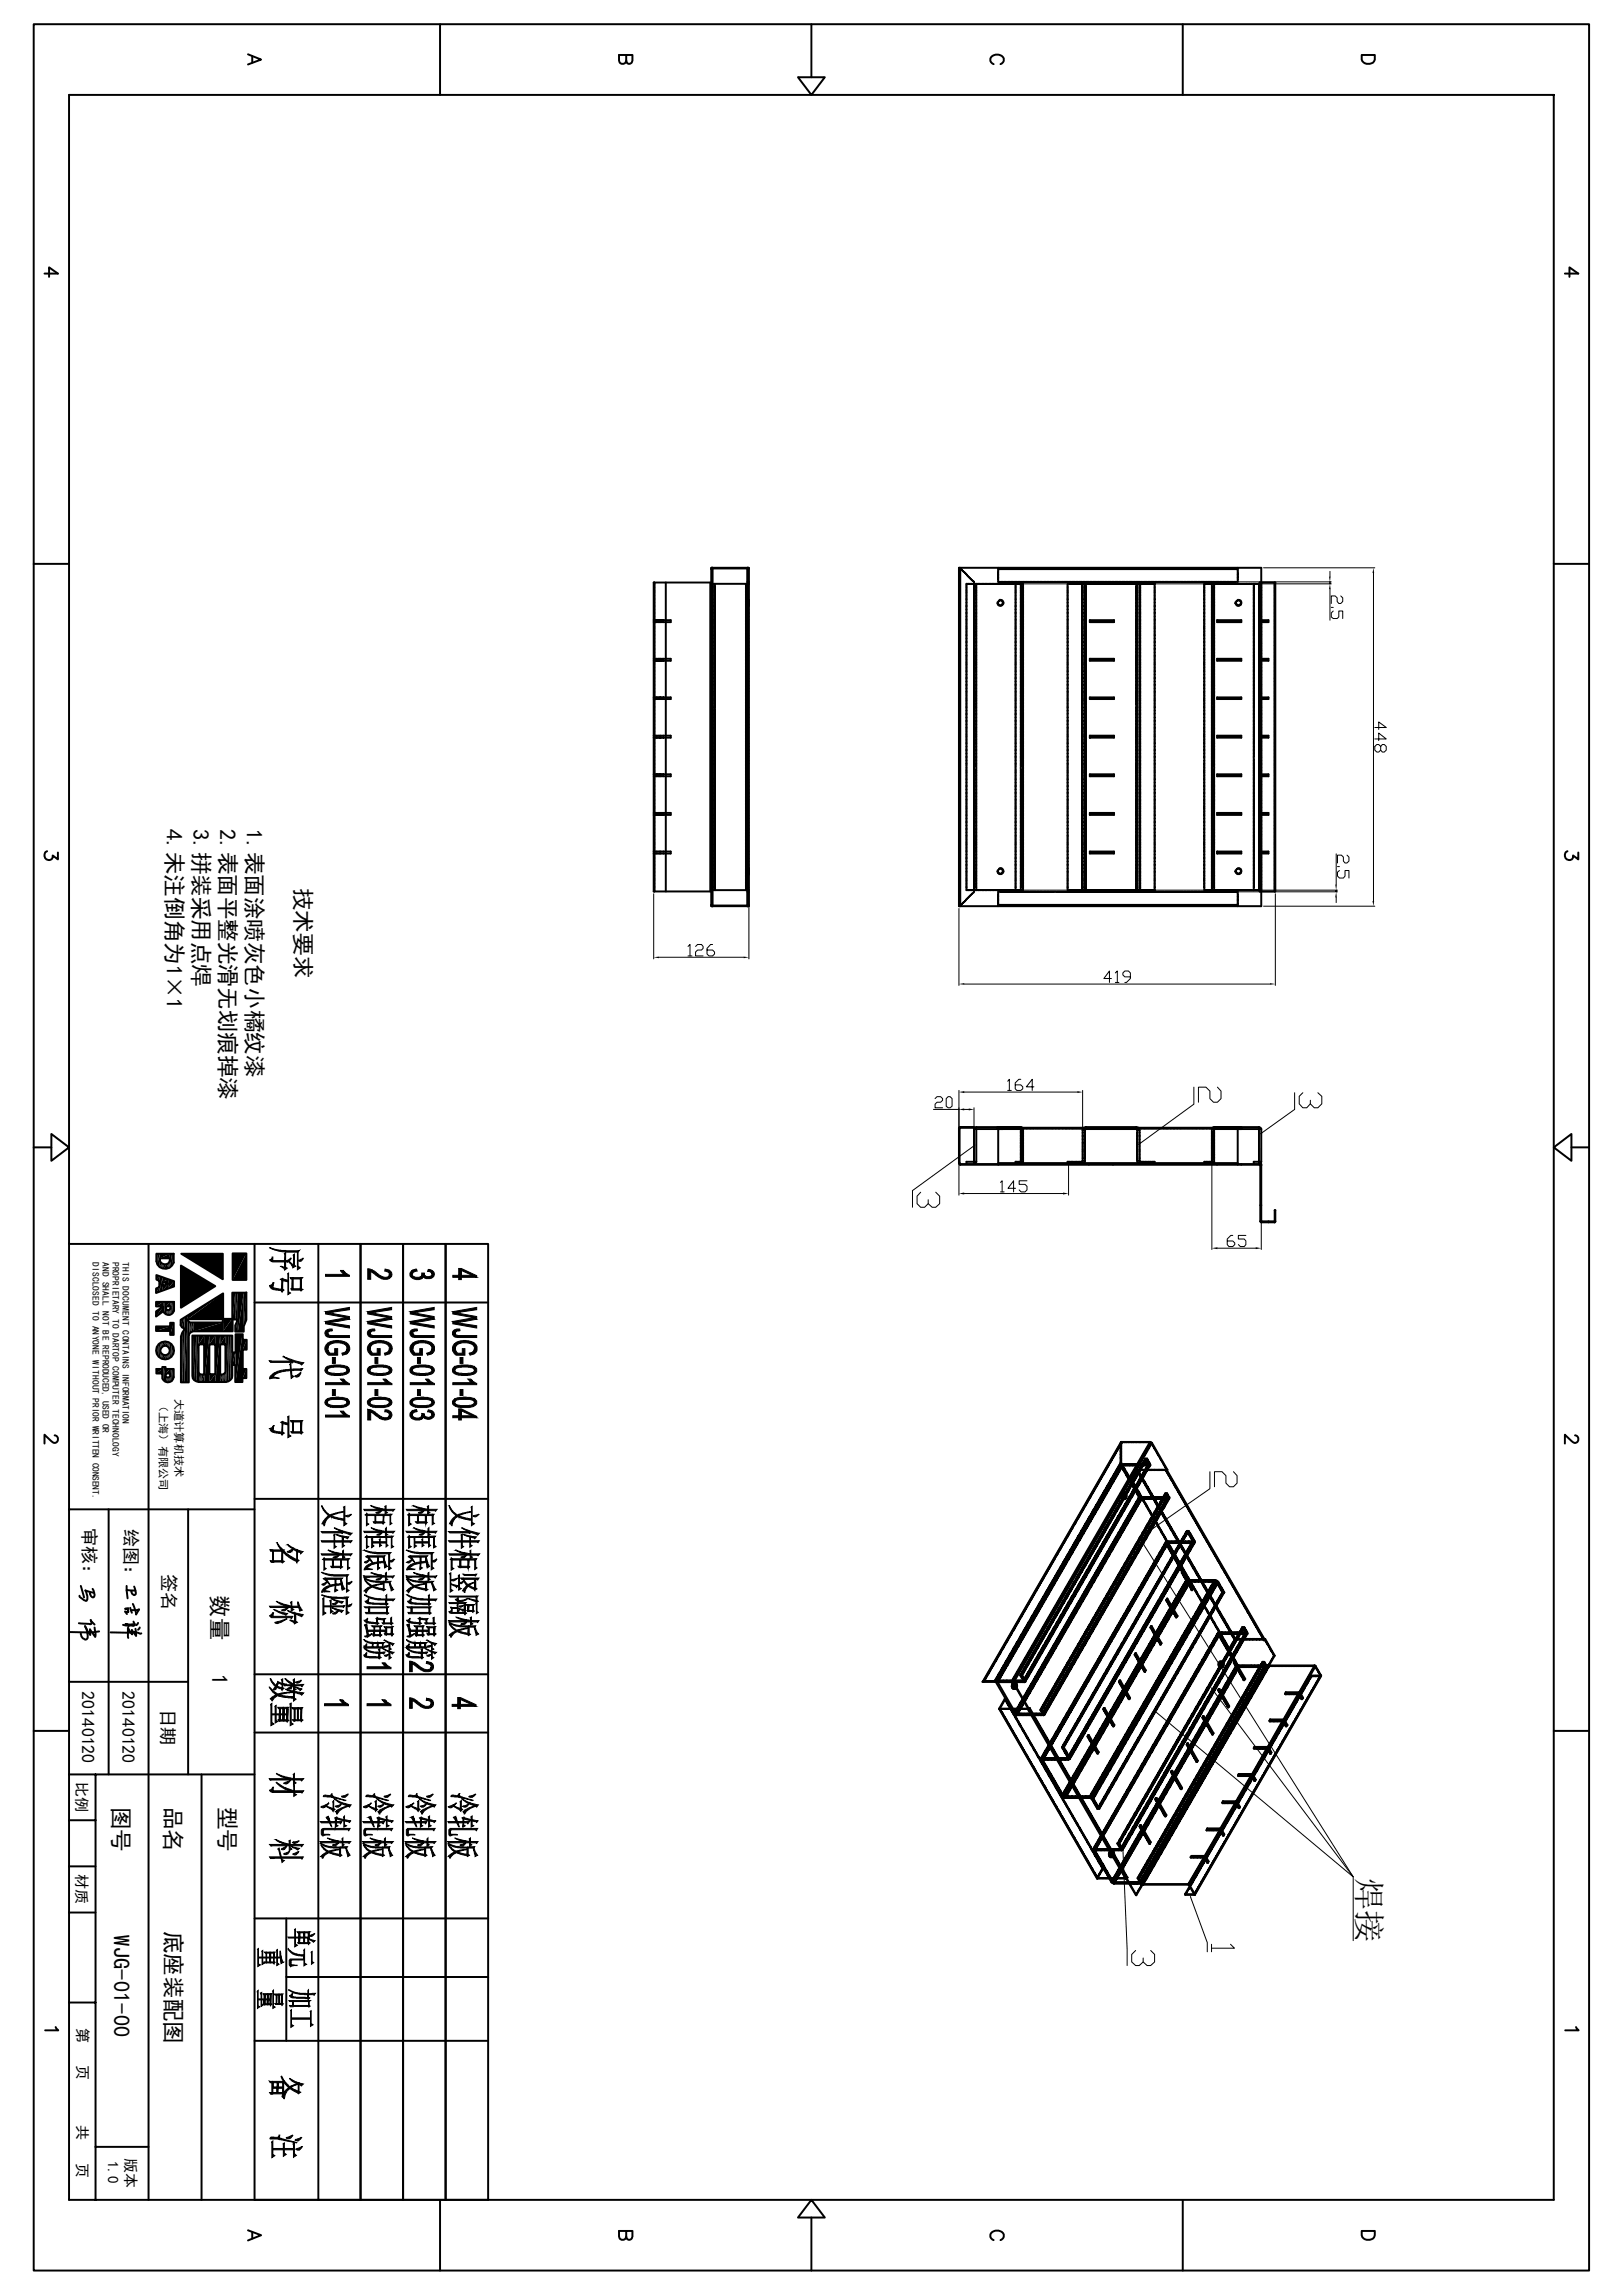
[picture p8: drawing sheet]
<svg xmlns="http://www.w3.org/2000/svg" width="210mm" height="297mm" viewBox="0 0 210 297" stroke-linecap="round" stroke-linejoin="round" font-family="sans-serif">
<defs><g id="words">
<text font-size="4.1" x="175.7" y="242.9" transform="rotate(90 175.7 242.9)">焊接</text>
<g font-size="2.9">
<text x="21.5" y="107.2" transform="rotate(90 21.5 107.2)">4.未注倒角为1×1</text>
<text x="25" y="107.2" transform="rotate(90 25 107.2)">3.拼装采用点焊</text>
<text x="28.4" y="107.2" transform="rotate(90 28.4 107.2)">2.表面平整光滑无划痕掉漆</text>
<text x="31.9" y="107.2" transform="rotate(90 31.9 107.2)">1.表面涂喷灰色小橘纹漆</text>
<text x="38.2" y="114.8" transform="rotate(90 38.2 114.8)">技术要求</text>
<text x="27.4" y="206.3" transform="rotate(90 27.4 206.3)">数量</text>
<text x="27.4" y="216.5" transform="rotate(90 27.4 216.5)">1</text>
<text x="14.6" y="233.7" transform="rotate(90 14.6 233.7)">图号</text>
<text x="21.4" y="233.7" transform="rotate(90 21.4 233.7)">品名</text>
<text x="28.4" y="233.7" transform="rotate(90 28.4 233.7)">型号</text>
<text x="14.7" y="250.4" transform="rotate(90 14.7 250.4)">WJG-01-00</text>
<text x="21.4" y="249.8" transform="rotate(90 21.4 249.8)">底座装配图</text>
</g>
<g font-size="2.3">
<text x="10.8" y="197.7" transform="rotate(90 10.8 197.7)">审核：</text>
<text x="16.2" y="197.7" transform="rotate(90 16.2 197.7)">绘图：</text>
<text x="21.1" y="203.7" transform="rotate(90 21.1 203.7)">签名</text>
<text x="10.6" y="218.7" transform="rotate(90 10.6 218.7)">20140120</text>
<text x="15.8" y="218.7" transform="rotate(90 15.8 218.7)">20140120</text>
<text x="20.9" y="221.1" transform="rotate(90 20.9 221.1)">日期</text>
</g>
<g font-size="1.9">
<text x="9.9" y="230.5" transform="rotate(90 9.9 230.5)">比例</text>
<text x="9.9" y="242.4" transform="rotate(90 9.9 242.4)">材质</text>
<text x="10" y="262.3" transform="rotate(90 10 262.3)">第</text>
<text x="10" y="267.2" transform="rotate(90 10 267.2)">页</text>
<text x="10" y="274.9" transform="rotate(90 10 274.9)">共</text>
<text x="10" y="279.8" transform="rotate(90 10 279.8)">页</text>
<text x="14" y="279.5" transform="rotate(90 14 279.5)">1.0</text>
<text x="16.3" y="279.1" transform="rotate(90 16.3 279.1)">版本</text>
</g>
<g font-size="1.4">
<text x="20.6" y="181.2" transform="rotate(90 20.6 181.2)">（上海）有限公司</text>
<text x="22.6" y="181" transform="rotate(90 22.6 181)">大道计算机技术</text>
</g>
<g font-size="1.2">
<text x="12" y="163.2" transform="rotate(90 12 163.2)">DISCLOSED TO ANYONE WITHOUT PRIOR WRITTEN CONSENT.</text>
<text x="13.3" y="163.2" transform="rotate(90 13.3 163.2)">AND SHALL NOT BE REPRODUCED, USED OR</text>
<text x="14.6" y="163.2" transform="rotate(90 14.6 163.2)">PROPRIETARY TO DARTOP COMPUTER TECHNOLOGY</text>
<text x="15.8" y="163.2" transform="rotate(90 15.8 163.2)">THIS DOCUMENT CONTAINS INFORMATION</text>
</g>
</g></defs>
<g fill="none" stroke="#000" stroke-width=".25">
<path d="M4.4 3.1h201.2v290.6h-201.2zM8.9 12.3h192.1v272.3h-192.1zM32.1 7l1.7 .7-1.7 .6M32.6 7.3v.8M56.9 3.1v9.2M81 7.1l.1 1a.36 .36 0 0 0 .6 0l.1-1h-1.7v.7a.47 .47 0 0 0 .5 .5 .47 .47 0 0 0 .4-.5M103.3 10h3.4l-1.7 2.3zM105 3.1v6.9M128.6 8.3a.63 .63 0 0 1-.5-.7 .63 .63 0 0 1 .7-.5 .75 .75 0 0 1 .8 .1 .75 .75 0 0 1 .2 .8l-.3 .3M153 3.1v9.2M176.2 7.1h1.7v.6a.91 .91 0 0 1-.9 .6 .91 .91 0 0 1-.8-.6zM5.8 35.4h1.7l-1.2-.8v1.2"/>
<path d="M202.5 35.4h1.7l-1.1-.8v1.2M4.4 72.9h4.5M84.7 75.5v-.1v39.9v-.1M84.7 75.5v.1M84.7 75.7v.1M84.7 75.9v.1M84.7 76.1v.1M84.7 76.3v.1M84.7 76.5v.1M84.7 76.6v.2M84.7 76.8v.2M84.7 77v.1"/>
<path d="M84.7 77.2v.1M84.7 77.4v.1M84.7 77.6v.1M84.7 77.8v.1M84.7 77.9v.2M84.7 78.1v.2M84.7 78.3v.1M84.7 78.5v.1M84.7 78.7v.1M84.7 78.9v.1M84.7 79.1v.1M84.7 79.2v.2"/>
<path d="M84.7 79.4v.1M84.7 79.6v.2M84.7 79.8v.1M86.1 75.4v39.9M91.9 75.4v39.9M92 75.5v-2.1h4.9v43.8h-4.9v-2M92 75.5v.1M92 75.7v.1M92 75.9v.1M92 76.1v.1M92 76.3v.1M92 76.5v.1"/>
<path d="M92 76.6v.2M92 76.8v.2M92 77v.1M92 77.2v.1M92 77.4v.1M92 77.6v.1M92 77.8v.1M92 77.9v.2M92 78.1v.2M92 78.3v.1M92 78.5v.1M92 78.7v.1"/>
<path d="M92 78.9v.1M92 79.1v.1M92 79.2v.2M92 79.4v.1M92 79.6v.2M92 79.8v.1M92.1 75.4h-7.5v39.9h7.5M92.1 73.4h.1M92.1 75.5h4.8M92.1 73.4v43.8M92.1 73.4v.1M92.2 73.4v2.2"/>
<path d="M92.2 73.5l-.2 .1M92.2 73.4v.1M92.2 75.7v.1M92.2 75.9v.1M92.2 76.1v.1M92.2 76.3v.1M92.2 76.5v.1M92.2 76.6v.2M92.2 76.8v.2M92.2 77v.1M92.2 77.2v.1M92.2 77.4v.1"/>
<path d="M92.2 77.6v.1M92.2 77.8v.1M92.2 77.9v.2M92.2 78.1v.2M92.2 78.3v.1M92.2 78.5v.1M92.2 78.7v.1M92.2 78.9v.1M92.2 79.1v.1M92.2 79.2v.2M92.2 79.4v.1M92.2 79.6v.2"/>
<path d="M92.2 79.8v.1M92.4 75.5v39.6M92.5 75.5v.1M92.5 75.7v.1M92.5 75.9v.1M92.5 76.1v.1M92.5 76.3v.1M92.5 76.5v.1M92.5 76.6v.2M92.5 76.8v.2M92.5 77v.1M92.5 77.2v.1"/>
<path d="M92.5 77.4v.1M92.5 77.6v.1M92.5 77.8v.1M92.5 77.9v.2M92.5 78.1v.2M92.5 78.3v.1M92.5 78.5v.1M92.5 78.7v.1M92.5 78.9v.1M92.5 79.1v.1M92.5 79.2v.2M92.5 79.4v.1"/>
<path d="M92.5 79.6v.2M92.5 79.8v.1M96.5 75.5v.1M96.5 75.7v.1M96.5 75.9v.1M96.5 76.1v.1M96.5 76.3v.1M96.5 76.5v.1M96.5 76.6v.2M96.5 76.8v.2M96.5 77v.1M96.5 77.2v.1"/>
<path d="M96.5 77.4v.1M96.5 77.6v.1M96.5 77.8v.1M96.5 77.9v.2M96.5 78.1v.2M96.5 78.3v.1M96.5 78.5v.1M96.5 78.7v.1M96.5 78.9v.1M96.5 79.1v.1M96.5 79.2v.2M96.5 79.4v.1"/>
<path d="M96.5 79.6v.2M96.5 79.8v.1M96.6 77.6h.1M96.6 78.3h.1M96.6 78.4h.1M96.6 75.5v39.6M96.7 73.4l.1 .1h-4.6M96.7 73.4v2.2M96.7 73.4v.1M96.7 75.3h.2M96.7 75.7v.1M96.7 75.9v.1"/>
<path d="M96.7 76.1v.1M96.7 76.3v.1M96.7 76.5v.1M96.7 76.6v.2M96.7 76.8v.2M96.7 77v.1M96.7 77.2v.1M96.7 77.4v.1M96.7 77.6v.1M96.7 77.8v.1M96.7 77.9v.2M96.7 78.1v.2"/>
<path d="M96.7 78.3v.1M96.7 78.5v.1M96.7 78.7v.1M96.7 78.9v.1M96.7 79.1v.1M96.7 79.2v.2M96.7 79.4v.1M96.7 79.6v.2M96.7 79.8v.1M96.8 77.6h.1M96.8 78.3h.1M96.8 78.4h.1"/>
<path d="M96.8 73.4v2.2M96.8 75.7v.1M96.8 75.9v.1M96.8 76.1v.1M96.8 76.3v.1M96.8 76.5v.1M96.8 76.6v.2M96.8 76.8v.2M96.8 77v.1M96.8 77.2v.1M96.8 77.4v.1M96.8 77.6v.1"/>
<path d="M96.8 77.8v.1M96.8 77.9v.2M96.8 78.1v.2M96.8 78.3v.1M96.8 78.5v.1M96.8 78.7v.1M96.8 78.9v.1M96.8 79.1v.1M96.8 79.2v.2M96.8 79.4v.1M96.8 79.6v.2M96.8 79.8v.1"/>
<path d="M124.2 73.5h.1M124.2 73.6v.1M124.2 73.7v.2M124.2 74v.1M124.2 74.1v.2M124.2 74.3v.1M124.2 74.5v.1M124.2 74.7v.1M124.2 74.9v.1M124.2 75.1v.1M124.2 75.2v.2M124.2 75.4v.2"/>
<path d="M124.2 75.6v.1M124.2 75.8v.1M124.2 76v.1M124.2 76.2v.1M124.2 76.4v.1M124.2 76.5v.2M124.2 76.8v.1M124.2 76.9v.1M124.2 77.1v.1M124.2 77.3v.1M124.2 77.5v.1M124.2 77.7v.1"/>
<path d="M124.2 77.9v.1M124.2 78v.1M124.2 78.2v.2M124.2 78.4v.1M124.2 78.6v.1M124.2 78.8v.1M124.2 79v.1M124.2 79.2v.1M124.2 79.3v.2M124.2 79.5v.2M124.2 79.7v.1M124.2 79.9v.1"/>
<path d="M124.2 73.4v43.8M124.2 73.5l.1 .1M124.4 73.7h.1M124.5 73.8l.1 .1M124.6 73.9l.2 .1M124.8 74l.1 .1M124.9 74.2l.1 .1M125.1 75.7v.1M125.1 75.9v.1M125.1 76.1v.1M125.1 76.3v.1M125.1 76.5v.1"/>
<path d="M125.1 76.6v.2M125.1 76.8v.2M125.1 77v.1M125.1 77.2v.1M125.1 77.4v.1M125.1 77.6v.1M125.1 77.8v.1M125.1 77.9v.2M125.1 78.1v.2M125.1 78.3v.1M125.1 78.5v.1M125.1 78.7v.1"/>
<path d="M125.1 78.9v.1M125.1 79.1v.1M125.1 79.2v.2M125.1 79.4v.1M125.1 79.6v.2M125.1 79.8v.1M125.1 74.3v.1M125.1 75.5v.1M125.2 75.5h.1M125.2 74.5h.1M125.3 74.6l.1 .1M125.3 75.5h.2"/>
<path d="M125.4 74.7l.1 .1M125.6 75.5h.1M125.6 74.8v.1M125.7 75l.1 .1M125.7 75.5h.2M125.8 75.1l.1 .1M125.9 75.5h.1M126 75.2v.2M126 75.4v.2M126 75.7v.1M126 75.9v.1M126 76.1v.1"/>
<path d="M126 76.3v.1M126 76.5v.1M126 76.6v.2M126 76.8v.2M126 77v.1M126 77.2v.1M126 77.4v.1M126 77.6v.1M126 77.8v.1M126 77.9v.2M126 78.1v.2M126 78.3v.1"/>
<path d="M126 78.5v.1M126 78.7v.1M126 78.9v.1M126 79.1v.1M126 79.2v.2M126 79.4v.1M126 79.6v.2M126 79.8v.1M126.1 75.5h.1M126.3 75.5h.1M126.3 75.5v.1M126.3 75.7v.1"/>
<path d="M126.3 75.9v.1M126.3 76.1v.1M126.3 76.3v.1M126.3 76.5v.1M126.3 76.6v.2M126.3 76.8v.2M126.3 77v.1M126.3 77.2v.1M126.3 77.4v.1M126.3 77.6v.1M126.3 77.8v.1M126.3 77.9v.2"/>
<path d="M126.3 78.1v.2M126.3 78.3v.1M126.3 78.5v.1M126.3 78.7v.1M126.3 78.9v.1M126.3 79.1v.1M126.3 79.2v.2M126.3 79.4v.1M126.3 79.6v.2M126.3 79.8v.1M126.5 75.5h.1M126.7 75.5h.1"/>
<path d="M126.9 75.5h.1M127 75.5h.2M127.2 75.5h.1M127.4 75.5h.2M127.6 75.5h.1M127.8 75.5h.1M128 75.5h.1M128.1 75.5h.2M128.4 75.5h.1M128.5 75.5h.2M128.7 75.5h.1M128.9 75.5h.1"/>
<path d="M129.1 75.5h.1M129.1 77.9v.1M129.1 78.1v.1M129.1 77.9v.2M129.2 73.4v.4M129.2 73.5h.1M129.2 73.6h30.9M129.2 75.1v.2M129.2 73.8v.2M129.2 74v.1M129.2 74.2v.1M129.2 74.4v.1"/>
<path d="M129.2 74.6v.1M129.2 74.8v.1M129.2 75v.1M129.2 78.2v.1M129.2 78.1v.1M129.2 77.8v.1M129.2 78.2l.2 .1M129.3 75.5h.1M129.3 73.5h.1M129.3 75.3h.1M129.3 77.6h.2M129.3 78.4h.1"/>
<path d="M129.4 77.7h-.2M129.4 77.6l.1 .1M129.5 75.5h.1M129.5 73.5h.1M129.5 75.3h.1M129.5 77.6l.2 .1M129.5 78.3h.1M129.6 77.7l.1 .1M129.6 78.3l-.1 .1M129.7 73.5h.1M129.7 75.3h.1M129.7 75.5h.1"/>
<path d="M129.7 78.1l-.1 .1M129.7 77.7l.1 .1M129.7 77.8l.1 .1M129.8 78.2l-.1 .1M129.8 77.9v.1M129.8 78l-.1 .1M129.8 78v.1M129.8 75.5h.2M129.9 73.5h.1M129.9 75.3h.1M130 75.5h.1M130 73.5h.2"/>
<path d="M130 75.3h.2M130.2 75.5h.1M130.3 73.5h.1M130.3 75.3h.1M130.4 75.5h.1M130.4 73.5h.2M130.4 75.3h.2M130.6 73.5h.1M130.6 75.3h.1M130.6 75.5h.1M130.8 75.5h.1M130.8 73.5h.1"/>
<path d="M130.8 75.3h.1M130.9 75.5h.2M131 73.5h.1M131 75.3h.1M131.1 75.5h.2M131.2 73.5h.1M131.2 75.3h.1M131.3 75.5h.2M131.4 73.5h.1M131.4 75.3h.1M131.4 75.5v.1M131.4 75.7v.1"/>
<path d="M131.4 75.9v.1M131.4 76.1v.1M131.4 76.3v.1M131.4 76.5v.1M131.4 76.6v.2M131.4 76.8v.2M131.4 77v.1M131.4 77.2v.1M131.4 77.4v.1M131.4 77.6v.1M131.4 77.8v.1M131.4 77.9v.2"/>
<path d="M131.4 78.1v.2M131.4 78.3v.1M131.4 78.5v.1M131.4 78.7v.1M131.4 78.9v.1M131.4 79.1v.1M131.4 79.2v.2M131.4 79.4v.1M131.4 79.6v.2M131.4 79.8v.1M131.5 73.5h.2M131.5 75.3h.2"/>
<path d="M131.5 75.5h.2M131.7 73.5h.2M131.7 75.3h.2M131.7 75.5h.2M131.9 73.5h.1M131.9 75.3h.1M131.9 75.5h.1M132.1 75.5v.1M132.1 75.7v.1M132.1 75.9v.1M132.1 76.1v.1M132.1 76.3v.1"/>
<path d="M132.1 76.5v.1M132.1 76.6v.2M132.1 76.8v.2M132.1 77v.1M132.1 77.2v.1M132.1 77.4v.1M132.1 77.6v.1M132.1 77.8v.1M132.1 77.9v.2M132.1 78.1v.2M132.1 78.3v.1M132.1 78.5v.1"/>
<path d="M132.1 78.7v.1M132.1 78.9v.1M132.1 79.1v.1M132.1 79.2v.2M132.1 79.4v.1M132.1 79.6v.2M132.1 79.8v.1M132.1 73.5h.1M132.1 75.3h.1M132.1 75.5h.1M132.3 73.5h.1M132.3 75.3h.1"/>
<path d="M132.3 75.5h.1v.1M132.4 75.7v.1M132.4 75.9v.1M132.4 76.1v.1M132.4 76.3v.1M132.4 76.5v.1M132.4 76.6v.2M132.4 76.8v.2M132.4 77v.1M132.4 77.2v.1M132.4 77.4v.1M132.4 77.6v.1"/>
<path d="M132.4 77.8v.1M132.4 77.9v.2M132.4 78.1v.2M132.4 78.3v.1M132.4 78.5v.1M132.4 78.7v.1M132.4 78.9v.1M132.4 79.1v.1M132.4 79.2v.2M132.4 79.4v.1M132.4 79.6v.2M132.4 79.8v.1"/>
<path d="M132.5 73.5h.1M132.5 75.3h.1M132.7 73.5h.1M132.7 75.3h.1M132.8 73.5h.2M132.8 75.3h.2M133.1 73.5h.1M133.1 75.3h.1M133.2 73.5h.1M133.2 75.3h.1M133.4 73.5h.1M133.4 75.3h.1"/>
<path d="M133.6 73.5h.1M133.6 75.3h.1M133.8 73.5h.1M133.8 75.3h.1M134 73.5h.1M134 75.3h.1M134.2 73.5h.1M134.2 75.3h.1M134.3 73.5h.2M134.3 75.3h.2M134.5 73.5h.2M134.5 75.3h.2"/>
<path d="M134.7 73.5h.1M134.7 75.3h.1M134.9 73.5h.1M134.9 75.3h.1M135.1 73.5h.1M135.1 75.3h.1M135.3 73.5h.1M135.3 75.3h.1M135.5 73.5h.1M135.5 75.3h.1M135.6 73.5h.2M135.6 75.3h.2"/>
<path d="M135.8 73.5h.2M135.8 75.3h.2M136 73.5h.1M136 75.3h.1M136.2 73.5h.1M136.2 75.3h.1M136.4 73.5h.1M136.4 75.3h.1M136.6 73.5h.1M136.6 75.3h.1M136.8 73.5h.1M136.8 75.3h.1"/>
<path d="M136.9 73.5h.2M136.9 75.3h.2M137.1 73.5h.1M137.1 75.3h.1M137.3 73.5h.2M137.3 75.3h.2M137.5 73.5h.1M137.5 75.3h.1M137.7 73.5h.1M137.7 75.3h.1M137.9 73.5h.1M137.9 75.3h.1"/>
<path d="M138 73.5h.2M138 75.3h.2M138.1 75.5v.1M138.1 75.7v.1M138.1 75.9v.1M138.1 76.1v.1M138.1 76.3v.1M138.1 76.5v.1M138.1 76.6v.2M138.1 76.8v.2M138.1 77v.1M138.1 77.2v.1"/>
<path d="M138.1 77.4v.1M138.1 77.6v.1M138.1 77.8v.1M138.1 77.9v.2M138.1 78.1v.2M138.1 78.3v.1M138.1 78.5v.1M138.1 78.7v.1M138.1 78.9v.1M138.1 79.1v.1M138.1 79.2v.2M138.1 79.4v.1"/>
<path d="M138.1 79.6v.2M138.1 79.8v.1M138.3 73.5h.1M138.3 75.3h.1M138.3 75.5h.1M138.4 75.5h.1M138.4 73.5h.2M138.4 75.3h.2M138.6 75.5h.1M138.6 73.5h.2M138.6 75.3h.2M138.8 75.5h.1"/>
<path d="M138.8 73.5h.1M138.8 75.3h.1M138.9 75.5h.2M139 73.5h.1M139 75.3h.1M139.1 75.5h.2M139.2 73.5h.1M139.2 75.3h.1M139.3 75.5h.1M139.4 73.5h.1M139.4 75.3h.1M139.5 75.5h.2"/>
<path d="M139.6 73.5h.1M139.6 75.3h.1M139.7 75.5h.1M139.7 73.5h.2M139.7 75.3h.2M139.9 73.5h.1M139.9 75.3h.1M139.9 75.5h.1v.1M140 75.7v.1M140 75.9v.1M140 76.1v.1M140 76.3v.1"/>
<path d="M140 76.5v.1M140 76.6v.2M140 76.8v.2M140 77v.1M140 77.2v.1M140 77.4v.1M140 77.6v.1M140 77.8v.1M140 77.9v.2M140 78.1v.2M140 78.3v.1M140 78.5v.1"/>
<path d="M140 78.7v.1M140 78.9v.1M140 79.1v.1M140 79.2v.2M140 79.4v.1M140 79.6v.2M140 79.8v.1M140.1 75.7v.1M140.1 75.9v.1M140.1 76.1v.1M140.1 76.3v.1M140.1 76.5v.1"/>
<path d="M140.1 76.6v.2M140.1 76.8v.2M140.1 77v.1M140.1 77.2v.1M140.1 77.4v.1M140.1 77.6v.1M140.1 77.8v.1M140.1 77.9v.2M140.1 78.1v.2M140.1 78.3v.1M140.1 78.5v.1M140.1 78.7v.1"/>
<path d="M140.1 78.9v.1M140.1 79.1v.1M140.1 79.2v.2M140.1 79.4v.1M140.1 79.6v.2M140.1 79.8v.1M140.1 73.5h.2M140.1 75.3h.2M140.2 75.5h-.1v.1M140.3 75.5h.1v.1M140.3 73.5h.1M140.3 75.3h.1"/>
<path d="M140.4 75.7v.1M140.4 75.9v.1M140.4 76.1v.1M140.4 76.3v.1M140.4 76.5v.1M140.4 76.6v.2M140.4 76.8v.2M140.4 77v.1M140.4 77.2v.1M140.4 77.4v.1M140.4 77.6v.1M140.4 77.8v.1"/>
<path d="M140.4 77.9v.2M140.4 78.1v.2M140.4 78.3v.1M140.4 78.5v.1M140.4 78.7v.1M140.4 78.9v.1M140.4 79.1v.1M140.4 79.2v.2M140.4 79.4v.1M140.4 79.6v.2M140.4 79.8v.1M140.5 75.5h.1"/>
<path d="M140.5 73.5h.1M140.5 75.3h.1M140.5 75.5v.1M140.5 75.7v.1M140.5 75.9v.1M140.5 76.1v.1M140.5 76.3v.1M140.5 76.5v.1M140.5 76.6v.2M140.5 76.8v.2M140.5 77v.1M140.5 77.2v.1"/>
<path d="M140.5 77.4v.1M140.5 77.6v.1M140.5 77.8v.1M140.5 77.9v.2M140.5 78.1v.2M140.5 78.3v.1M140.5 78.5v.1M140.5 78.7v.1M140.5 78.9v.1M140.5 79.1v.1M140.5 79.2v.2M140.5 79.4v.1"/>
<path d="M140.5 79.6v.2M140.5 79.8v.1M140.6 75.5h.2M140.7 73.5h.1M140.7 75.3h.1M140.8 73.5h.2M140.8 75.3h.2M140.8 75.5h.1M141 75.5h.1M141.1 73.5h.1M141.1 75.3h.1M141.2 75.5h.1"/>
<path d="M141.2 73.5h.2M141.2 75.3h.2M141.4 75.5h.1M141.4 73.5h.2M141.4 75.3h.2M141.6 75.5h.1M141.6 73.5h.1M141.6 75.3h.1M141.8 73.5h.1M141.8 75.3h.1M141.8 75.5h.1M141.9 75.5h.2"/>
<path d="M142 73.5h.1M142 75.3h.1M142.1 75.5h.1M142.2 73.5h.1M142.2 75.3h.1M142.3 75.5h.2M142.4 73.5h.1M142.4 75.3h.1M142.5 75.5h.1M142.5 73.5h.2M142.5 75.3h.2M142.7 73.5h.1"/>
<path d="M142.7 75.3h.1M142.7 75.5h.1M142.9 75.5h.1M142.9 73.5h.1M142.9 75.3h.1M143 75.5h.2M143.1 73.5h.1M143.1 75.3h.1M143.3 75.5h.1M143.3 73.5h.1M143.3 75.3h.1M143.4 75.5h.2"/>
<path d="M143.5 73.5h.1M143.5 75.3h.1M143.6 73.5h.2M143.6 75.3h.2M143.6 75.5h.1M143.8 75.5h.1M143.8 73.5h.2M143.8 75.3h.2M144 75.5h.1M144 73.5h.1M144 75.3h.1M144.2 75.5h.1"/>
<path d="M144.2 73.5h.2M144.2 75.3h.2M144.4 75.5h.1M144.4 73.5h.1M144.4 75.3h.1M144.6 73.5h.1M144.6 75.3h.1M144.6 75.5h.1M144.7 75.5h.2M144.8 73.5h.1M144.8 75.3h.1M144.9 75.5h.1"/>
<path d="M144.9 73.5h.2M144.9 75.3h.2M145.1 75.5h.1M145.2 73.5h.1M145.2 75.3h.1M145.3 75.5h.1M145.3 73.5h.2M145.3 75.3h.2M145.5 73.5h.1M145.5 75.3h.1M145.5 75.5h.1M145.7 75.5h.1"/>
<path d="M145.7 73.5h.1M145.7 75.3h.1M145.8 75.5h.2M145.9 73.5h.1M145.9 75.3h.1M146 75.5h.2M146.1 73.5h.1M146.1 75.3h.1M146.2 75.5h.1M146.3 73.5h.1M146.3 75.3h.1M146.4 73.5h.2"/>
<path d="M146.4 75.3h.2M146.4 75.5h.1M146.6 75.5h.1M146.6 73.5h.2M146.6 75.3h.2M146.8 75.5h.1M146.8 73.5h.1M146.8 75.3h.1M147 75.5h.1M147 73.5h.2M147 75.3h.2M147 75.5v.1"/>
<path d="M147 75.7v.1M147 75.9v.1M147 76.1v.1M147 76.3v.1M147 76.5v.1M147 76.6v.2M147 76.8v.2M147 77v.1M147 77.2v.1M147 77.4v.1M147 77.6v.1M147 77.8v.1"/>
<path d="M147 77.9v.2M147 78.1v.2M147 78.3v.1M147 78.5v.1M147 78.7v.1M147 78.9v.1M147 79.1v.1M147 79.2v.2M147 79.4v.1M147 79.6v.2M147 79.8v.1M147.2 75.7v.1"/>
<path d="M147.2 75.9v.1M147.2 76.1v.1M147.2 76.3v.1M147.2 76.5v.1M147.2 76.6v.2M147.2 76.8v.2M147.2 77v.1M147.2 77.2v.1M147.2 77.4v.1M147.2 77.6v.1M147.2 77.8v.1M147.2 77.9v.2"/>
<path d="M147.2 78.1v.2M147.2 78.3v.1M147.2 78.5v.1M147.2 78.7v.1M147.2 78.9v.1M147.2 79.1v.1M147.2 79.2v.2M147.2 79.4v.1M147.2 79.6v.2M147.2 79.8v.1M147.2 73.5h.1M147.2 75.3h.1"/>
<path d="M147.3 75.5h-.1v.1M147.4 75.5v.1M147.4 73.5h.1M147.4 75.3h.1M147.4 75.7v.1M147.4 75.9v.1M147.4 76.1v.1M147.4 76.3v.1M147.4 76.5v.1M147.4 76.6v.2M147.4 76.8v.2M147.4 77v.1"/>
<path d="M147.4 77.2v.1M147.4 77.4v.1M147.4 77.6v.1M147.4 77.8v.1M147.4 77.9v.2M147.4 78.1v.2M147.4 78.3v.1M147.4 78.5v.1M147.4 78.7v.1M147.4 78.9v.1M147.4 79.1v.1M147.4 79.2v.2"/>
<path d="M147.4 79.4v.1M147.4 79.6v.2M147.4 79.8v.1M147.5 75.7v.1M147.5 75.9v.1M147.5 76.1v.1M147.5 76.3v.1M147.5 76.5v.1M147.5 76.6v.2M147.5 76.8v.2M147.5 77v.1M147.5 77.2v.1"/>
<path d="M147.5 77.4v.1M147.5 77.6v.1M147.5 77.8v.1M147.5 77.9v.2M147.5 78.1v.2M147.5 78.3v.1M147.5 78.5v.1M147.5 78.7v.1M147.5 78.9v.1M147.5 79.1v.1M147.5 79.2v.2M147.5 79.4v.1"/>
<path d="M147.5 79.6v.2M147.5 79.8v.1M147.6 73.5h.1M147.6 75.3h.1M147.7 75.5h-.2v.1M147.7 75.5h.1M147.7 73.5h.2M147.7 75.3h.2M147.9 75.5h.1M148 73.5h.1M148 75.3h.1M148.1 75.5h.1"/>
<path d="M148.1 73.5h.2M148.1 75.3h.2M148.3 73.5h.1M148.3 75.3h.1M148.3 75.5h.1M148.5 75.5h.1M148.5 73.5h.1M148.5 75.3h.1M148.6 75.5h.2M148.7 73.5h.1M148.7 75.3h.1M148.8 75.5h.2"/>
<path d="M148.9 73.5h.1M148.9 75.3h.1M149 75.5h.1M149.1 73.5h.1M149.1 75.3h.1M149.2 73.5h.2M149.2 75.3h.2M149.2 75.5h.1M149.4 75.7v.1M149.4 75.9v.1M149.4 76.1v.1M149.4 76.3v.1"/>
<path d="M149.4 76.5v.1M149.4 76.6v.2M149.4 76.8v.2M149.4 77v.1M149.4 77.2v.1M149.4 77.4v.1M149.4 77.6v.1M149.4 77.8v.1M149.4 77.9v.2M149.4 78.1v.2M149.4 78.3v.1M149.4 78.5v.1"/>
<path d="M149.4 78.7v.1M149.4 78.9v.1M149.4 79.1v.1M149.4 79.2v.2M149.4 79.4v.1M149.4 79.6v.2M149.4 79.8v.1M149.4 73.5h.2M149.4 75.3h.2M149.5 75.5h-.1v.1M149.6 73.5h.1M149.6 75.3h.1"/>
<path d="M149.8 73.5h.1M149.8 75.3h.1M150 73.5h.1M150 75.3h.1M150.2 73.5h.1M150.2 75.3h.1M150.4 73.5h.1M150.4 75.3h.1M150.5 73.5h.2M150.5 75.3h.2M150.7 73.5h.2M150.7 75.3h.2"/>
<path d="M150.9 73.5h.1M150.9 75.3h.1M151.1 73.5h.1M151.1 75.3h.1M151.3 73.5h.1M151.3 75.3h.1M151.5 73.5h.1M151.5 75.3h.1M151.7 73.5h.1M151.7 75.3h.1M151.8 73.5h.2M151.8 75.3h.2"/>
<path d="M152 73.5h.1M152 75.3h.1M152.2 73.5h.2M152.2 75.3h.2M152.4 73.5h.1M152.4 75.3h.1M152.6 73.5h.1M152.6 75.3h.1M152.8 73.5h.1M152.8 75.3h.1M153 73.5h.1M153 75.3h.1"/>
<path d="M153.2 73.5h.1M153.2 75.3h.1M153.3 73.5h.2M153.3 75.3h.2M153.5 73.5h.2M153.5 75.3h.2M153.7 73.5h.1M153.7 75.3h.1M153.9 73.5h.1M153.9 75.3h.1M154.1 73.5h.1M154.1 75.3h.1"/>
<path d="M154.3 73.5h.1M154.3 75.3h.1M154.5 73.5h.1M154.5 75.3h.1M154.6 73.5h.2M154.6 75.3h.2M154.8 73.5h.1M154.8 75.3h.1M155 73.5h.2M155 75.3h.2M155.2 73.5h.1M155.2 75.3h.1"/>
<path d="M155.4 73.5h.1M155.4 75.3h.1M155.6 73.5h.1M155.6 75.3h.1M155.7 73.5h.2M155.7 75.3h.2M155.8 75.7v.1M155.8 75.9v.1M155.8 76.1v.1M155.8 76.3v.1M155.8 76.5v.1M155.8 76.6v.2"/>
<path d="M155.8 76.8v.2M155.8 77v.1M155.8 77.2v.1M155.8 77.4v.1M155.8 77.6v.1M155.8 77.8v.1M155.8 77.9v.2M155.8 78.1v.2M155.8 78.3v.1M155.8 78.5v.1M155.8 78.7v.1M155.8 78.9v.1"/>
<path d="M155.8 79.1v.1M155.8 79.2v.2M155.8 79.4v.1M155.8 79.6v.2M155.8 79.8v.1M155.9 75.5h-.1v.1M156 73.5h.1M156 75.3h.1M156 75.5h.1M156.1 73.5h.2M156.1 75.3h.2M156.2 75.5h.1"/>
<path d="M156.3 73.5h.2M156.3 75.3h.2M156.3 75.5h.2M156.5 73.5h.1M156.5 75.3h.1M156.5 75.5h.2M156.7 73.5h.1M156.7 75.3h.1M156.7 75.5h.1M156.8 75.5v.1M156.8 75.7v.1M156.8 75.9v.1"/>
<path d="M156.8 76.1v.1M156.8 76.3v.1M156.8 76.5v.1M156.8 76.6v.2M156.8 76.8v.2M156.8 77v.1M156.8 77.2v.1M156.8 77.4v.1M156.8 77.6v.1M156.8 77.8v.1M156.8 77.9v.2M156.8 78.1v.2"/>
<path d="M156.8 78.3v.1M156.8 78.5v.1M156.8 78.7v.1M156.8 78.9v.1M156.8 79.1v.1M156.8 79.2v.2M156.8 79.4v.1M156.8 79.6v.2M156.8 79.8v.1M156.9 73.5h.1M156.9 75.3h.1M156.9 75.5h.1"/>
<path d="M157.1 73.5h.1M157.1 75.3h.1M157.1 75.7v.1M157.1 75.9v.1M157.1 76.1v.1M157.1 76.3v.1M157.1 76.5v.1M157.1 76.6v.2M157.1 76.8v.2M157.1 77v.1M157.1 77.2v.1M157.1 77.4v.1"/>
<path d="M157.1 77.6v.1M157.1 77.8v.1M157.1 77.9v.2M157.1 78.1v.2M157.1 78.3v.1M157.1 78.5v.1M157.1 78.7v.1M157.1 78.9v.1M157.1 79.1v.1M157.1 79.2v.2M157.1 79.4v.1M157.1 79.6v.2"/>
<path d="M157.1 79.8v.1M157.2 75.5h-.1v.1M157.3 73.5h.1M157.3 75.3h.1M157.3 75.5h.1M157.4 73.5h.2M157.4 75.3h.2M157.5 75.5h.1M157.6 73.5h.1M157.6 75.3h.1M157.6 75.5h.2M157.8 73.5h.1"/>
<path d="M157.8 75.3h.1M157.9 75.5h.1M158 73.5h.1M158 75.3h.1M158 75.5h.2M158.2 73.5h.1M158.2 75.3h.1M158.2 75.5h.1M158.4 73.5h.1M158.4 75.3h.1M158.4 75.5h.1M158.5 73.5h.2"/>
<path d="M158.5 75.3h.2M158.6 75.5h.1M158.7 73.5h.2M158.7 75.3h.2M158.8 75.5h.1M158.9 73.5h.1M158.9 75.3h.1M159 75.5h.1M159.1 73.5h.2M159.1 75.3h.2M159.1 75.5h.2M159.3 73.5h.1"/>
<path d="M159.3 75.3h.1M159.3 75.5h.2M159.5 73.5h.1M159.5 75.3h.1M159.5 75.5h.1M159.7 73.5h.1M159.7 75.3h.1M159.7 75.5h.1M159.9 73.5h.1M159.9 75.3h.1M159.9 77.9v.1M159.9 78.1v.1"/>
<path d="M159.9 75.5h.1M159.9 77.9v.2M160 78.2l.1 .1M160 77.8l-.1 .1M160 78.1v.1M160.1 73.5h.1M160.1 75.5h.1M160.1 78.2l.1 .1M160.1 78.4h.1M160.1 73.4v.4M160.1 75.1v.2M160.1 73.8v.2"/>
<path d="M160.1 74v.1M160.1 74.2v.1M160.1 74.4v.1M160.1 74.6v.1M160.1 74.8v.1M160.1 75v.1M160.1 77.6h.2M160.1 77.7h-.1M160.2 77.6l.1 .1M160.3 75.5h.1M160.4 77.6v.1M160.4 78.3h-.2"/>
<path d="M160.4 78.3l-.1 .1M160.4 77.7l.1 .1M160.4 75.5h.2M160.5 78.1l-.1 .1M160.5 77.7l.1 .1M160.5 77.8l.1 .1M160.6 78.2l-.1 .1M160.6 78l-.1 .1M160.6 78v.1M160.6 77.9v.1M160.7 75.5h.1M160.8 75.5h.2"/>
<path d="M161 75.5h.1M161.2 75.5h.1M161.4 75.5h.1M161.6 75.5h.1M161.8 75.5h.1M161.9 75.5h.2M162.1 75.5h.2M162.2 75.5v.1M162.2 75.7v.1M162.2 75.9v.1M162.2 76.1v.1M162.2 76.3v.1"/>
<path d="M162.2 76.5v.1M162.2 76.6v.2M162.2 76.8v.2M162.2 77v.1M162.2 77.2v.1M162.2 77.4v.1M162.2 77.6v.1M162.2 77.8v.1M162.2 77.9v.2M162.2 78.1v.2M162.2 78.3v.1M162.2 78.5v.1"/>
<path d="M162.2 78.7v.1M162.2 78.9v.1M162.2 79.1v.1M162.2 79.2v.2M162.2 79.4v.1M162.2 79.6v.2M162.2 79.8v.1M162.3 75.5h.2M162.5 75.5h.1M162.7 75.5h.2M162.9 75.7v.1M162.9 75.9v.1"/>
<path d="M162.9 76.1v.1M162.9 76.3v.1M162.9 76.5v.1M162.9 76.6v.2M162.9 76.8v.2M162.9 77v.1M162.9 77.2v.1M162.9 77.4v.1M162.9 77.6v.1M162.9 77.8v.1M162.9 77.9v.2M162.9 78.1v.2"/>
<path d="M162.9 78.3v.1M162.9 78.5v.1M162.9 78.7v.1M162.9 78.9v.1M162.9 79.1v.1M162.9 79.2v.2M162.9 79.4v.1M162.9 79.6v.2M162.9 79.8v.1M163 75.4h2v39.9h-2zM163 75.5h-.1v.1M163.1 75.4v39.9"/>
<path d="M163.1 75.5h.1M163.2 75.4v-2h-39.1v43.8h39.1v-6.8M163.2 75.4v35.1M164.9 75.5v-.1v39.9v-.1M164.9 75.5v.1M164.9 75.7v.1M164.9 75.9v.1M164.9 76.1v.1M164.9 76.3v.1M164.9 76.5v.1M164.9 76.6v.2M164.9 76.8v.2"/>
<path d="M164.9 77v.1M164.9 77.2v.1M164.9 77.4v.1M164.9 77.6v.1M164.9 77.8v.1M164.9 77.9v.2M164.9 78.1v.2M164.9 78.3v.1M164.9 78.5v.1M164.9 78.7v.1M164.9 78.9v.1M164.9 79.1v.1"/>
<path d="M164.9 79.2v.2M164.9 79.4v.1M164.9 79.6v.2M164.9 79.8v.1M201 72.9h4.6M84.6 80.2h.1M84.6 85.2h.1v.1M84.6 85.5h.1M84.6 90.2h.1M84.6 90.4h.1v.2M84.6 95.2h.1M84.6 95.4h.1"/>
<path d="M84.7 80.3v.2h-.1M84.7 80v.1M84.7 80.2v.1M84.7 80.6v.1M84.7 80.7v.2M84.7 80.9v.2M84.7 81.1v.1M84.7 81.3v.1M84.7 81.5v.1M84.7 81.7v.1M84.7 81.9v.1M84.7 82v.2"/>
<path d="M84.7 82.2v.1M84.7 82.4v.1M84.7 82.6v.1M84.7 82.8v.1M84.7 83v.1M84.7 83.1v.2M84.7 83.4v.1M84.7 83.5v.2M84.7 83.7v.2M84.7 83.9v.1M84.7 84.1v.1M84.7 84.3v.1"/>
<path d="M84.7 84.5v.1M84.7 84.7v.1M84.7 84.8v.2M84.7 85v.1M84.7 85.4v.1M84.7 85.6v.1M84.7 85.8v.1M84.7 85.9v.2M84.7 86.1v.2M84.7 86.3v.1M84.7 86.5v.2M84.7 86.7v.1"/>
<path d="M84.7 86.9v.1M84.7 87.1v.1M84.7 87.2v.2M84.7 87.5v.1M84.7 87.6v.2M84.7 87.8v.1M84.7 88v.1M84.7 88.2v.1M84.7 88.4v.1M84.7 88.6v.1M84.7 88.7v.2M84.7 88.9v.2"/>
<path d="M84.7 89.1v.1M84.7 89.3v.2M84.7 89.5v.1M84.7 89.7v.1M84.7 89.9v.1M84.7 90v.2M84.7 90.3v.1M84.7 90.6v.1M84.7 90.8v.1M84.7 91v.1M84.7 91.2v.1M84.7 91.4v.1"/>
<path d="M84.7 91.5v.2M84.7 91.7v.2M84.7 91.9v.1M84.7 92.1v.1M84.7 92.3v.1M84.7 92.5v.1M84.7 92.7v.1M84.7 92.8v.2M84.7 93v.2M84.7 93.2v.1M84.7 93.4v.1M84.7 93.6v.1"/>
<path d="M84.7 93.8v.1M84.7 94v.1M84.7 94.1v.2M84.7 94.3v.1M84.7 94.5v.2M84.7 94.7v.1M84.7 94.9v.1M84.7 95.1v.1M84.7 95.2v.2M84.7 95.5v.1M84.7 95.6v.2M84.7 95.8v.2"/>
<path d="M84.7 96v.1M84.7 96.2v.1M84.7 96.4v.1M84.7 96.6v.1M84.7 96.8v.1M84.7 96.9v.2M84.7 97.1v.1M84.7 97.3v.2M84.7 97.5v.1M84.7 97.7v.1M84.7 97.9v.1M84.7 98v.2"/>
<path d="M84.7 98.3v.1M84.7 98.4v.2M84.7 98.6v.2M84.7 98.8v.1M84.7 99v.1M84.7 99.2v.1M84.7 99.4v.1M84.7 99.6v.1M84.7 99.7v.2M84.7 99.9v.1M84.8 80.2h.1M84.8 80.5h.1"/>
<path d="M84.8 85.2h.1M84.8 85.5h.1M84.8 90.2h.1M84.8 90.4h.1M84.8 95.2h.1M84.8 95.4h.1M84.9 80.2h.1M84.9 80.5h.1M84.9 85.2h.1M84.9 85.5h.1M84.9 90.2h.1M84.9 90.4h.1"/>
<path d="M84.9 95.2h.1M84.9 95.4h.1M85.1 80.2h.2M85.1 80.5h.2M85.1 85.2h.2M85.1 85.5h.2M85.1 90.2h.2M85.1 90.4h.2M85.1 95.2h.2M85.1 95.4h.2M85.3 80.2h.1M85.3 80.5h.1"/>
<path d="M85.3 85.2h.1M85.3 85.5h.1M85.3 90.2h.1M85.3 90.4h.1M85.3 95.2h.1M85.3 95.4h.1M85.5 80.2h.1M85.5 80.5h.1M85.5 85.2h.1M85.5 85.5h.1M85.5 90.2h.1M85.5 90.4h.1"/>
<path d="M85.5 95.2h.1M85.5 95.4h.1M85.7 80.2h.1M85.7 80.5h.1M85.7 85.2h.1M85.7 85.5h.1M85.7 90.2h.1M85.7 90.4h.1M85.7 95.2h.1M85.7 95.4h.1M85.9 80.2h.1M85.9 80.5h.1"/>
<path d="M85.9 85.2h.1M85.9 85.5h.1M85.9 90.2h.1M85.9 90.4h.1M85.9 95.2h.1M85.9 95.4h.1M86.1 80.2h.7v.3h-.7M86.1 85.2h.7v.3h-.7M86.1 90.2h.7v.2h-.7M86.1 95.2h.7v.2h-.7M92 80.2h.1M92 80.3v.2h.1"/>
<path d="M92 85.5h.1M92 90.2h.1M92 95.2h.1M92 95.4h.1M92 80v.1M92 80.2v.1M92 80.6v.1M92 80.7v.2M92 80.9v.2M92 81.1v.1M92 81.3v.1M92 81.5v.1"/>
<path d="M92 81.7v.1M92 81.9v.1M92 82v.2M92 82.2v.1M92 82.4v.1M92 82.6v.1M92 82.8v.1M92 83v.1M92 83.1v.2M92 83.4v.1M92 83.5v.2M92 83.7v.2"/>
<path d="M92 83.9v.1M92 84.1v.1M92 84.3v.1M92 84.5v.1M92 84.7v.1M92 84.8v.2M92 85v.1M92 85.4v.1M92 85.6v.1M92 85.8v.1M92 85.9v.2M92 86.1v.2"/>
<path d="M92 86.3v.1M92 86.5v.2M92 86.7v.1M92 86.9v.1M92 87.1v.1M92 87.2v.2M92 87.5v.1M92 87.6v.2M92 87.8v.1M92 88v.1M92 88.2v.1M92 88.4v.1"/>
<path d="M92 88.6v.1M92 88.7v.2M92 88.9v.2M92 89.1v.1M92 89.3v.2M92 89.5v.1M92 89.7v.1M92 89.9v.1M92 90v.2M92 90.3v.1M92 90.6v.1M92 90.8v.1"/>
<path d="M92 91v.1M92 91.2v.1M92 91.4v.1M92 91.5v.2M92 91.7v.2M92 91.9v.1M92 92.1v.1M92 92.3v.1M92 92.5v.1M92 92.7v.1M92 92.8v.2M92 93v.2"/>
<path d="M92 93.2v.1M92 93.4v.1M92 93.6v.1M92 93.8v.1M92 94v.1M92 94.1v.2M92 94.3v.1M92 94.5v.2M92 94.7v.1M92 94.9v.1M92 95.1v.1M92 95.2v.2"/>
<path d="M92 95.5v.1M92 95.6v.2M92 95.8v.2M92 96v.1M92 96.2v.1M92 96.4v.1M92 96.6v.1M92 96.8v.1M92 96.9v.2M92 97.1v.1M92 97.3v.2M92 97.5v.1"/>
<path d="M92 97.7v.1M92 97.9v.1M92 98v.2M92 98.3v.1M92 98.4v.2M92 98.6v.2M92 98.8v.1M92 99v.1M92 99.2v.1M92 99.4v.1M92 99.6v.1M92 99.7v.2"/>
<path d="M92 99.9v.1M92.1 85.2h-.1v.1M92.1 90.4h-.1v.2M92.2 80v.1M92.2 80.2v.1M92.2 80.3v.2M92.2 80.6v.1M92.2 80.7v.2M92.2 80.9v.2M92.2 81.1v.1M92.2 81.3v.1M92.2 81.5v.1"/>
<path d="M92.2 81.7v.1M92.2 81.9v.1M92.2 82v.2M92.2 82.2v.1M92.2 82.4v.1M92.2 82.6v.1M92.2 82.8v.1M92.2 83v.1M92.2 83.1v.2M92.2 83.4v.1M92.2 83.5v.2M92.2 83.7v.2"/>
<path d="M92.2 83.9v.1M92.2 84.1v.1M92.2 84.3v.1M92.2 84.5v.1M92.2 84.7v.1M92.2 84.8v.2M92.2 85v.1M92.2 85.2v.1M92.2 85.4v.1M92.2 85.6v.1M92.2 85.8v.1M92.2 85.9v.2"/>
<path d="M92.2 86.1v.2M92.2 86.3v.1M92.2 86.5v.2M92.2 86.7v.1M92.2 86.9v.1M92.2 87.1v.1M92.2 87.2v.2M92.2 87.5v.1M92.2 87.6v.2M92.2 87.8v.1M92.2 88v.1M92.2 88.2v.1"/>
<path d="M92.2 88.4v.1M92.2 88.6v.1M92.2 88.7v.2M92.2 88.9v.2M92.2 89.1v.1M92.2 89.3v.2M92.2 89.5v.1M92.2 89.7v.1M92.2 89.9v.1M92.2 90v.2M92.2 90.3v.1M92.2 90.4v.2"/>
<path d="M92.2 90.6v.1M92.2 90.8v.1M92.2 91v.1M92.2 91.2v.1M92.2 91.4v.1M92.2 91.5v.2M92.2 91.7v.2M92.2 91.9v.1M92.2 92.1v.1M92.2 92.3v.1M92.2 92.5v.1M92.2 92.7v.1"/>
<path d="M92.2 92.8v.2M92.2 93v.2M92.2 93.2v.1M92.2 93.4v.1M92.2 93.6v.1M92.2 93.8v.1M92.2 94v.1M92.2 94.1v.2M92.2 94.3v.1M92.2 94.5v.2M92.2 94.7v.1M92.2 94.9v.1"/>
<path d="M92.2 95.1v.1M92.2 95.2v.2M92.2 95.5v.1M92.2 95.6v.2M92.2 95.8v.2M92.2 96v.1M92.2 96.2v.1M92.2 96.4v.1M92.2 96.6v.1M92.2 96.8v.1M92.2 96.9v.2M92.2 97.1v.1"/>
<path d="M92.2 97.3v.2M92.2 97.5v.1M92.2 97.7v.1M92.2 97.9v.1M92.2 98v.2M92.2 98.3v.1M92.2 98.4v.2M92.2 98.6v.2M92.2 98.8v.1M92.2 99v.1M92.2 99.2v.1M92.2 99.4v.1"/>
<path d="M92.2 99.6v.1M92.2 99.7v.2M92.2 99.9v.1M92.5 80v.1M92.5 80.2v.1M92.5 80.3v.2M92.5 80.6v.1M92.5 80.7v.2M92.5 80.9v.2M92.5 81.1v.1M92.5 81.3v.1M92.5 81.5v.1"/>
<path d="M92.5 81.7v.1M92.5 81.9v.1M92.5 82v.2M92.5 82.2v.1M92.5 82.4v.1M92.5 82.6v.1M92.5 82.8v.1M92.5 83v.1M92.5 83.1v.2M92.5 83.4v.1M92.5 83.5v.2M92.5 83.7v.2"/>
<path d="M92.5 83.9v.1M92.5 84.1v.1M92.5 84.3v.1M92.5 84.5v.1M92.5 84.7v.1M92.5 84.8v.2M92.5 85v.1M92.5 85.2v.1M92.5 85.4v.1M92.5 85.6v.1M92.5 85.8v.1M92.5 85.9v.2"/>
<path d="M92.5 86.1v.2M92.5 86.3v.1M92.5 86.5v.2M92.5 86.7v.1M92.5 86.9v.1M92.5 87.1v.1M92.5 87.2v.2M92.5 87.5v.1M92.5 87.6v.2M92.5 87.8v.1M92.5 88v.1M92.5 88.2v.1"/>
<path d="M92.5 88.4v.1M92.5 88.6v.1M92.5 88.7v.2M92.5 88.9v.2M92.5 89.1v.1M92.5 89.3v.2M92.5 89.5v.1M92.5 89.7v.1M92.5 89.9v.1M92.5 90v.2M92.5 90.3v.1M92.5 90.4v.2"/>
<path d="M92.5 90.6v.1M92.5 90.8v.1M92.5 91v.1M92.5 91.2v.1M92.5 91.4v.1M92.5 91.5v.2M92.5 91.7v.2M92.5 91.9v.1M92.5 92.1v.1M92.5 92.3v.1M92.5 92.5v.1M92.5 92.7v.1"/>
<path d="M92.5 92.8v.2M92.5 93v.2M92.5 93.2v.1M92.5 93.4v.1M92.5 93.6v.1M92.5 93.8v.1M92.5 94v.1M92.5 94.1v.2M92.5 94.3v.1M92.5 94.5v.2M92.5 94.7v.1M92.5 94.9v.1"/>
<path d="M92.5 95.1v.1M92.5 95.2v.2M92.5 95.5v.1M92.5 95.6v.2M92.5 95.8v.2M92.5 96v.1M92.5 96.2v.1M92.5 96.4v.1M92.5 96.6v.1M92.5 96.8v.1M92.5 96.9v.2M92.5 97.1v.1"/>
<path d="M92.5 97.3v.2M92.5 97.5v.1M92.5 97.7v.1M92.5 97.9v.1M92.5 98v.2M92.5 98.3v.1M92.5 98.4v.2M92.5 98.6v.2M92.5 98.8v.1M92.5 99v.1M92.5 99.2v.1M92.5 99.4v.1"/>
<path d="M92.5 99.6v.1M92.5 99.7v.2M92.5 99.9v.1M96.5 80v.1M96.5 80.2v.1M96.5 80.3v.2M96.5 80.6v.1M96.5 80.7v.2M96.5 80.9v.2M96.5 81.1v.1M96.5 81.3v.1M96.5 81.5v.1"/>
<path d="M96.5 81.7v.1M96.5 81.9v.1M96.5 82v.2M96.5 82.2v.1M96.5 82.4v.1M96.5 82.6v.1M96.5 82.8v.1M96.5 83v.1M96.5 83.1v.2M96.5 83.4v.1M96.5 83.5v.2M96.5 83.7v.2"/>
<path d="M96.5 83.9v.1M96.5 84.1v.1M96.5 84.3v.1M96.5 84.5v.1M96.5 84.7v.1M96.5 84.8v.2M96.5 85v.1M96.5 85.2v.1M96.5 85.4v.1M96.5 85.6v.1M96.5 85.8v.1M96.5 85.9v.2"/>
<path d="M96.5 86.1v.2M96.5 86.3v.1M96.5 86.5v.2M96.5 86.7v.1M96.5 86.9v.1M96.5 87.1v.1M96.5 87.2v.2M96.5 87.5v.1M96.5 87.6v.2M96.5 87.8v.1M96.5 88v.1M96.5 88.2v.1"/>
<path d="M96.5 88.4v.1M96.5 88.6v.1M96.5 88.7v.2M96.5 88.9v.2M96.5 89.1v.1M96.5 89.3v.2M96.5 89.5v.1M96.5 89.7v.1M96.5 89.9v.1M96.5 90v.2M96.5 90.3v.1M96.5 90.4v.2"/>
<path d="M96.5 90.6v.1M96.5 90.8v.1M96.5 91v.1M96.5 91.2v.1M96.5 91.4v.1M96.5 91.5v.2M96.5 91.7v.2M96.5 91.9v.1M96.5 92.1v.1M96.5 92.3v.1M96.5 92.5v.1M96.5 92.7v.1"/>
<path d="M96.5 92.8v.2M96.5 93v.2M96.5 93.2v.1M96.5 93.4v.1M96.5 93.6v.1M96.5 93.8v.1M96.5 94v.1M96.5 94.1v.2M96.5 94.3v.1M96.5 94.5v.2M96.5 94.7v.1M96.5 94.9v.1"/>
<path d="M96.5 95.1v.1M96.5 95.2v.2M96.5 95.5v.1M96.5 95.6v.2M96.5 95.8v.2M96.5 96v.1M96.5 96.2v.1M96.5 96.4v.1M96.5 96.6v.1M96.5 96.8v.1M96.5 96.9v.2M96.5 97.1v.1"/>
<path d="M96.5 97.3v.2M96.5 97.5v.1M96.5 97.7v.1M96.5 97.9v.1M96.5 98v.2M96.5 98.3v.1M96.5 98.4v.2M96.5 98.6v.2M96.5 98.8v.1M96.5 99v.1M96.5 99.2v.1M96.5 99.4v.1"/>
<path d="M96.5 99.6v.1M96.5 99.7v.2M96.5 99.9v.1M96.7 80v.1M96.7 80.2v.1M96.7 80.3v.2M96.7 80.6v.1M96.7 80.7v.2M96.7 80.9v.2M96.7 81.1v.1M96.7 81.3v.1M96.7 81.5v.1"/>
<path d="M96.7 81.7v.1M96.7 81.9v.1M96.7 82v.2M96.7 82.2v.1M96.7 82.4v.1M96.7 82.6v.1M96.7 82.8v.1M96.7 83v.1M96.7 83.1v.2M96.7 83.4v.1M96.7 83.5v.2M96.7 83.7v.2"/>
<path d="M96.7 83.9v.1M96.7 84.1v.1M96.7 84.3v.1M96.7 84.5v.1M96.7 84.7v.1M96.7 84.8v.2M96.7 85v.1M96.7 85.2v.1M96.7 85.4v.1M96.7 85.6v.1M96.7 85.8v.1M96.7 85.9v.2"/>
<path d="M96.7 86.1v.2M96.7 86.3v.1M96.7 86.5v.2M96.7 86.7v.1M96.7 86.9v.1M96.7 87.1v.1M96.7 87.2v.2M96.7 87.5v.1M96.7 87.6v.2M96.7 87.8v.1M96.7 88v.1M96.7 88.2v.1"/>
<path d="M96.7 88.4v.1M96.7 88.6v.1M96.7 88.7v.2M96.7 88.9v.2M96.7 89.1v.1M96.7 89.3v.2M96.7 89.5v.1M96.7 89.7v.1M96.7 89.9v.1M96.7 90v.2M96.7 90.3v.1M96.7 90.4v.2"/>
<path d="M96.7 90.6v.1M96.7 90.8v.1M96.7 91v.1M96.7 91.2v.1M96.7 91.4v.1M96.7 91.5v.2M96.7 91.7v.2M96.7 91.9v.1M96.7 92.1v.1M96.7 92.3v.1M96.7 92.5v.1M96.7 92.7v.1"/>
<path d="M96.7 92.8v.2M96.7 93v.2M96.7 93.2v.1M96.7 93.4v.1M96.7 93.6v.1M96.7 93.8v.1M96.7 94v.1M96.7 94.1v.2M96.7 94.3v.1M96.7 94.5v.2M96.7 94.7v.1M96.7 94.9v.1"/>
<path d="M96.7 95.1v.1M96.7 95.2v.2M96.7 95.5v.1M96.7 95.6v.2M96.7 95.8v.2M96.7 96v.1M96.7 96.2v.1M96.7 96.4v.1M96.7 96.6v.1M96.7 96.8v.1M96.7 96.9v.2M96.7 97.1v.1"/>
<path d="M96.7 97.3v.2M96.7 97.5v.1M96.7 97.7v.1M96.7 97.9v.1M96.7 98v.2M96.7 98.3v.1M96.7 98.4v.2M96.7 98.6v.2M96.7 98.8v.1M96.7 99v.1M96.7 99.2v.1M96.7 99.4v.1"/>
<path d="M96.7 99.6v.1M96.7 99.7v.2M96.7 99.9v.1M96.8 80v.1M96.8 80.2v.1M96.8 80.3v.2M96.8 80.6v.1M96.8 80.7v.2M96.8 80.9v.2M96.8 81.1v.1M96.8 81.3v.1M96.8 81.5v.1"/>
<path d="M96.8 81.7v.1M96.8 81.9v.1M96.8 82v.2M96.8 82.2v.1M96.8 82.4v.1M96.8 82.6v.1M96.8 82.8v.1M96.8 83v.1M96.8 83.1v.2M96.8 83.4v.1M96.8 83.5v.2M96.8 83.7v.2"/>
<path d="M96.8 83.9v.1M96.8 84.1v.1M96.8 84.3v.1M96.8 84.5v.1M96.8 84.7v.1M96.8 84.8v.2M96.8 85v.1M96.8 85.2v.1M96.8 85.4v.1M96.8 85.6v.1M96.8 85.8v.1M96.8 85.9v.2"/>
<path d="M96.8 86.1v.2M96.8 86.3v.1M96.8 86.5v.2M96.8 86.7v.1M96.8 86.9v.1M96.8 87.1v.1M96.8 87.2v.2M96.8 87.5v.1M96.8 87.6v.2M96.8 87.8v.1M96.8 88v.1M96.8 88.2v.1"/>
<path d="M96.8 88.4v.1M96.8 88.6v.1M96.8 88.7v.2M96.8 88.9v.2M96.8 89.1v.1M96.8 89.3v.2M96.8 89.5v.1M96.8 89.7v.1M96.8 89.9v.1M96.8 90v.2M96.8 90.3v.1M96.8 90.4v.2"/>
<path d="M96.8 90.6v.1M96.8 90.8v.1M96.8 91v.1M96.8 91.2v.1M96.8 91.4v.1M96.8 91.5v.2M96.8 91.7v.2M96.8 91.9v.1M96.8 92.1v.1M96.8 92.3v.1M96.8 92.5v.1M96.8 92.7v.1"/>
<path d="M96.8 92.8v.2M96.8 93v.2M96.8 93.2v.1M96.8 93.4v.1M96.8 93.6v.1M96.8 93.8v.1M96.8 94v.1M96.8 94.1v.2M96.8 94.3v.1M96.8 94.5v.2M96.8 94.7v.1M96.8 94.9v.1"/>
<path d="M96.8 95.1v.1M96.8 95.2v.2M96.8 95.5v.1M96.8 95.6v.2M96.8 95.8v.2M96.8 96v.1M96.8 96.2v.1M96.8 96.4v.1M96.8 96.6v.1M96.8 96.8v.1M96.8 96.9v.2M96.8 97.1v.1"/>
<path d="M96.8 97.3v.2M96.8 97.5v.1M96.8 97.7v.1M96.8 97.9v.1M96.8 98v.2M96.8 98.3v.1M96.8 98.4v.2M96.8 98.6v.2M96.8 98.8v.1M96.8 99v.1M96.8 99.2v.1M96.8 99.4v.1"/>
<path d="M96.8 99.6v.1M96.8 99.7v.2M96.8 99.9v.1M124.2 80.1v.1M124.2 80.3v.1M124.2 80.5v.1M124.2 80.6v.2M124.2 80.8v.1M124.2 81v.2M124.2 81.2v.1M124.2 81.4v.1M124.2 81.6v.1"/>
<path d="M124.2 81.7v.2M124.2 82v.1M124.2 82.1v.2M124.2 82.3v.2M124.2 82.5v.1M124.2 82.7v.1M124.2 82.9v.1M124.2 83.1v.1M124.2 83.3v.1M124.2 83.4v.2M124.2 83.6v.1M124.2 83.8v.1"/>
<path d="M124.2 84v.1M124.2 84.2v.1M124.2 84.4v.1M124.2 84.5v.2M124.2 84.8v.1M124.2 84.9v.1M124.2 85.1v.2M124.2 85.3v.1M124.2 85.5v.1M124.2 85.7v.1M124.2 85.9v.1M124.2 86.1v.1"/>
<path d="M124.2 86.2v.2M124.2 86.4v.1M124.2 86.6v.1M124.2 86.8v.1M124.2 87v.1M124.2 87.2v.1M124.2 87.3v.2M124.2 87.5v.2M124.2 87.7v.1M124.2 87.9v.2M124.2 88.1v.1M124.2 88.3v.1"/>
<path d="M124.2 88.5v.1M124.2 88.6v.2M124.2 88.9v.1M124.2 89v.2M124.2 89.2v.1M124.2 89.4v.1M124.2 89.6v.1M124.2 89.8v.1M124.2 90v.1M124.2 90.1v.2M124.2 90.3v.2M124.2 90.5v.1"/>
<path d="M124.2 90.7v.1M124.2 90.9v.1M124.2 91.1v.1M124.2 91.3v.1M124.2 91.4v.2M124.2 91.7v.1M124.2 91.8v.1M124.2 92v.1M124.2 92.2v.1M124.2 92.4v.1M124.2 92.6v.1M124.2 92.8v.1"/>
<path d="M124.2 92.9v.1M124.2 93.1v.2M124.2 93.3v.1M124.2 93.5v.1M124.2 93.7v.1M124.2 93.9v.1M124.2 94.1v.1M124.2 94.2v.2M124.2 94.4v.2M124.2 94.6v.1M124.2 94.8v.1M124.2 95v.1"/>
<path d="M124.2 95.2v.1M124.2 95.4v.1M124.2 95.5v.2M124.2 95.7v.1M124.2 95.9v.2M124.2 96.1v.1M124.2 96.3v.1M124.2 96.5v.1M124.2 96.6v.2M124.2 96.9v.1M124.2 97v.2M124.2 97.2v.2"/>
<path d="M124.2 97.4v.1M124.2 97.6v.1M124.2 97.8v.1M124.2 98v.1M124.2 98.2v.1M124.2 98.3v.2M124.2 98.5v.1M124.2 98.7v.1M124.2 98.9v.1M124.2 99.1v.1M124.2 99.3v.1M124.2 99.4v.2"/>
<path d="M124.2 99.7v.1M124.2 99.8v.1M125.1 80v.1M125.1 80.2v.1M125.1 80.3v.2M125.1 80.6v.1M125.1 80.7v.2M125.1 80.9v.2M125.1 81.1v.1M125.1 81.3v.1M125.1 81.5v.1M125.1 81.7v.1"/>
<path d="M125.1 81.9v.1M125.1 82v.2M125.1 82.2v.1M125.1 82.4v.1M125.1 82.6v.1M125.1 82.8v.1M125.1 83v.1M125.1 83.1v.2M125.1 83.4v.1M125.1 83.5v.2M125.1 83.7v.2M125.1 83.9v.1"/>
<path d="M125.1 84.1v.1M125.1 84.3v.1M125.1 84.5v.1M125.1 84.7v.1M125.1 84.8v.2M125.1 85v.1M125.1 85.2v.1M125.1 85.4v.1M125.1 85.6v.1M125.1 85.8v.1M125.1 85.9v.2M125.1 86.1v.2"/>
<path d="M125.1 86.3v.1M125.1 86.5v.2M125.1 86.7v.1M125.1 86.9v.1M125.1 87.1v.1M125.1 87.2v.2M125.1 87.5v.1M125.1 87.6v.2M125.1 87.8v.1M125.1 88v.1M125.1 88.2v.1M125.1 88.4v.1"/>
<path d="M125.1 88.6v.1M125.1 88.7v.2M125.1 88.9v.2M125.1 89.1v.1M125.1 89.3v.2M125.1 89.5v.1M125.1 89.7v.1M125.1 89.9v.1M125.1 90v.2M125.1 90.3v.1M125.1 90.4v.2M125.1 90.6v.1"/>
<path d="M125.1 90.8v.1M125.1 91v.1M125.1 91.2v.1M125.1 91.4v.1M125.1 91.5v.2M125.1 91.7v.2M125.1 91.9v.1M125.1 92.1v.1M125.1 92.3v.1M125.1 92.5v.1M125.1 92.7v.1M125.1 92.8v.2"/>
<path d="M125.1 93v.2M125.1 93.2v.1M125.1 93.4v.1M125.1 93.6v.1M125.1 93.8v.1M125.1 94v.1M125.1 94.1v.2M125.1 94.3v.1M125.1 94.5v.2M125.1 94.7v.1M125.1 94.9v.1M125.1 95.1v.1"/>
<path d="M125.1 95.2v.2M125.1 95.5v.1M125.1 95.6v.2M125.1 95.8v.2M125.1 96v.1M125.1 96.2v.1M125.1 96.4v.1M125.1 96.6v.1M125.1 96.8v.1M125.1 96.9v.2M125.1 97.1v.1M125.1 97.3v.2"/>
<path d="M125.1 97.5v.1M125.1 97.7v.1M125.1 97.9v.1M125.1 98v.2M125.1 98.3v.1M125.1 98.4v.2M125.1 98.6v.2M125.1 98.8v.1M125.1 99v.1M125.1 99.2v.1M125.1 99.4v.1M125.1 99.6v.1"/>
<path d="M125.1 99.7v.2M125.1 99.9v.1M126 80v.1M126 80.2v.1M126 80.3v.2M126 80.6v.1M126 80.7v.2M126 80.9v.2M126 81.1v.1M126 81.3v.1M126 81.5v.1M126 81.7v.1"/>
<path d="M126 81.9v.1M126 82v.2M126 82.2v.1M126 82.4v.1M126 82.6v.1M126 82.8v.1M126 83v.1M126 83.1v.2M126 83.4v.1M126 83.5v.2M126 83.7v.2M126 83.9v.1"/>
<path d="M126 84.1v.1M126 84.3v.1M126 84.5v.1M126 84.7v.1M126 84.8v.2M126 85v.1M126 85.2v.1M126 85.4v.1M126 85.6v.1M126 85.8v.1M126 85.9v.2M126 86.1v.2"/>
<path d="M126 86.3v.1M126 86.5v.2M126 86.7v.1M126 86.9v.1M126 87.1v.1M126 87.2v.2M126 87.5v.1M126 87.6v.2M126 87.8v.1M126 88v.1M126 88.2v.1M126 88.4v.1"/>
<path d="M126 88.6v.1M126 88.7v.2M126 88.9v.2M126 89.1v.1M126 89.3v.2M126 89.5v.1M126 89.7v.1M126 89.9v.1M126 90v.2M126 90.3v.1M126 90.4v.2M126 90.6v.1"/>
<path d="M126 90.8v.1M126 91v.1M126 91.2v.1M126 91.4v.1M126 91.5v.2M126 91.7v.2M126 91.9v.1M126 92.1v.1M126 92.3v.1M126 92.5v.1M126 92.7v.1M126 92.8v.2"/>
<path d="M126 93v.2M126 93.2v.1M126 93.4v.1M126 93.6v.1M126 93.8v.1M126 94v.1M126 94.1v.2M126 94.3v.1M126 94.5v.2M126 94.7v.1M126 94.9v.1M126 95.1v.1"/>
<path d="M126 95.2v.2M126 95.5v.1M126 95.6v.2M126 95.8v.2M126 96v.1M126 96.2v.1M126 96.4v.1M126 96.6v.1M126 96.8v.1M126 96.9v.2M126 97.1v.1M126 97.3v.2"/>
<path d="M126 97.5v.1M126 97.7v.1M126 97.9v.1M126 98v.2M126 98.3v.1M126 98.4v.2M126 98.6v.2M126 98.8v.1M126 99v.1M126 99.2v.1M126 99.4v.1M126 99.6v.1"/>
<path d="M126 99.7v.2M126 99.9v.1M126.3 80v.1M126.3 80.2v.1M126.3 80.3v.2M126.3 80.6v.1M126.3 80.7v.2M126.3 80.9v.2M126.3 81.1v.1M126.3 81.3v.1M126.3 81.5v.1M126.3 81.7v.1"/>
<path d="M126.3 81.9v.1M126.3 82v.2M126.3 82.2v.1M126.3 82.4v.1M126.3 82.6v.1M126.3 82.8v.1M126.3 83v.1M126.3 83.1v.2M126.3 83.4v.1M126.3 83.5v.2M126.3 83.7v.2M126.3 83.9v.1"/>
<path d="M126.3 84.1v.1M126.3 84.3v.1M126.3 84.5v.1M126.3 84.7v.1M126.3 84.8v.2M126.3 85v.1M126.3 85.2v.1M126.3 85.4v.1M126.3 85.6v.1M126.3 85.8v.1M126.3 85.9v.2M126.3 86.1v.2"/>
<path d="M126.3 86.3v.1M126.3 86.5v.2M126.3 86.7v.1M126.3 86.9v.1M126.3 87.1v.1M126.3 87.2v.2M126.3 87.5v.1M126.3 87.6v.2M126.3 87.8v.1M126.3 88v.1M126.3 88.2v.1M126.3 88.4v.1"/>
<path d="M126.3 88.6v.1M126.3 88.7v.2M126.3 88.9v.2M126.3 89.1v.1M126.3 89.3v.2M126.3 89.5v.1M126.3 89.7v.1M126.3 89.9v.1M126.3 90v.2M126.3 90.3v.1M126.3 90.4v.2M126.3 90.6v.1"/>
<path d="M126.3 90.8v.1M126.3 91v.1M126.3 91.2v.1M126.3 91.4v.1M126.3 91.5v.2M126.3 91.7v.2M126.3 91.9v.1M126.3 92.1v.1M126.3 92.3v.1M126.3 92.5v.1M126.3 92.7v.1M126.3 92.8v.2"/>
<path d="M126.3 93v.2M126.3 93.2v.1M126.3 93.4v.1M126.3 93.6v.1M126.3 93.8v.1M126.3 94v.1M126.3 94.1v.2M126.3 94.3v.1M126.3 94.5v.2M126.3 94.7v.1M126.3 94.9v.1M126.3 95.1v.1"/>
<path d="M126.3 95.2v.2M126.3 95.5v.1M126.3 95.6v.2M126.3 95.8v.2M126.3 96v.1M126.3 96.2v.1M126.3 96.4v.1M126.3 96.6v.1M126.3 96.8v.1M126.3 96.9v.2M126.3 97.1v.1M126.3 97.3v.2"/>
<path d="M126.3 97.5v.1M126.3 97.7v.1M126.3 97.9v.1M126.3 98v.2M126.3 98.3v.1M126.3 98.4v.2M126.3 98.6v.2M126.3 98.8v.1M126.3 99v.1M126.3 99.2v.1M126.3 99.4v.1M126.3 99.6v.1"/>
<path d="M126.3 99.7v.2M126.3 99.9v.1M131.4 80v.1M131.4 80.2v.1M131.4 80.3v.2M131.4 80.6v.1M131.4 80.7v.2M131.4 80.9v.2M131.4 81.1v.1M131.4 81.3v.1M131.4 81.5v.1M131.4 81.7v.1"/>
<path d="M131.4 81.9v.1M131.4 82v.2M131.4 82.2v.1M131.4 82.4v.1M131.4 82.6v.1M131.4 82.8v.1M131.4 83v.1M131.4 83.1v.2M131.4 83.4v.1M131.4 83.5v.2M131.4 83.7v.2M131.4 83.9v.1"/>
<path d="M131.4 84.1v.1M131.4 84.3v.1M131.4 84.5v.1M131.4 84.7v.1M131.4 84.8v.2M131.4 85v.1M131.4 85.2v.1M131.4 85.4v.1M131.4 85.6v.1M131.4 85.8v.1M131.4 85.9v.2M131.4 86.1v.2"/>
<path d="M131.4 86.3v.1M131.4 86.5v.2M131.4 86.7v.1M131.4 86.9v.1M131.4 87.1v.1M131.4 87.2v.2M131.4 87.5v.1M131.4 87.6v.2M131.4 87.8v.1M131.4 88v.1M131.4 88.2v.1M131.4 88.4v.1"/>
<path d="M131.4 88.6v.1M131.4 88.7v.2M131.4 88.9v.2M131.4 89.1v.1M131.4 89.3v.2M131.4 89.5v.1M131.4 89.7v.1M131.4 89.9v.1M131.4 90v.2M131.4 90.3v.1M131.4 90.4v.2M131.4 90.6v.1"/>
<path d="M131.4 90.8v.1M131.4 91v.1M131.4 91.2v.1M131.4 91.4v.1M131.4 91.5v.2M131.4 91.7v.2M131.4 91.9v.1M131.4 92.1v.1M131.4 92.3v.1M131.4 92.5v.1M131.4 92.7v.1M131.4 92.8v.2"/>
<path d="M131.4 93v.2M131.4 93.2v.1M131.4 93.4v.1M131.4 93.6v.1M131.4 93.8v.1M131.4 94v.1M131.4 94.1v.2M131.4 94.3v.1M131.4 94.5v.2M131.4 94.7v.1M131.4 94.9v.1M131.4 95.1v.1"/>
<path d="M131.4 95.2v.2M131.4 95.5v.1M131.4 95.6v.2M131.4 95.8v.2M131.4 96v.1M131.4 96.2v.1M131.4 96.4v.1M131.4 96.6v.1M131.4 96.8v.1M131.4 96.9v.2M131.4 97.1v.1M131.4 97.3v.2"/>
<path d="M131.4 97.5v.1M131.4 97.7v.1M131.4 97.9v.1M131.4 98v.2M131.4 98.3v.1M131.4 98.4v.2M131.4 98.6v.2M131.4 98.8v.1M131.4 99v.1M131.4 99.2v.1M131.4 99.4v.1M131.4 99.6v.1"/>
<path d="M131.4 99.7v.2M131.4 99.9v.1M132.1 80v.1M132.1 80.2v.1M132.1 80.3v.2M132.1 80.6v.1M132.1 80.7v.2M132.1 80.9v.2M132.1 81.1v.1M132.1 81.3v.1M132.1 81.5v.1M132.1 81.7v.1"/>
<path d="M132.1 81.9v.1M132.1 82v.2M132.1 82.2v.1M132.1 82.4v.1M132.1 82.6v.1M132.1 82.8v.1M132.1 83v.1M132.1 83.1v.2M132.1 83.4v.1M132.1 83.5v.2M132.1 83.7v.2M132.1 83.9v.1"/>
<path d="M132.1 84.1v.1M132.1 84.3v.1M132.1 84.5v.1M132.1 84.7v.1M132.1 84.8v.2M132.1 85v.1M132.1 85.2v.1M132.1 85.4v.1M132.1 85.6v.1M132.1 85.8v.1M132.1 85.9v.2M132.1 86.1v.2"/>
<path d="M132.1 86.3v.1M132.1 86.5v.2M132.1 86.7v.1M132.1 86.9v.1M132.1 87.1v.1M132.1 87.2v.2M132.1 87.5v.1M132.1 87.6v.2M132.1 87.8v.1M132.1 88v.1M132.1 88.2v.1M132.1 88.4v.1"/>
<path d="M132.1 88.6v.1M132.1 88.7v.2M132.1 88.9v.2M132.1 89.1v.1M132.1 89.3v.2M132.1 89.5v.1M132.1 89.7v.1M132.1 89.9v.1M132.1 90v.2M132.1 90.3v.1M132.1 90.4v.2M132.1 90.6v.1"/>
<path d="M132.1 90.8v.1M132.1 91v.1M132.1 91.2v.1M132.1 91.4v.1M132.1 91.5v.2M132.1 91.7v.2M132.1 91.9v.1M132.1 92.1v.1M132.1 92.3v.1M132.1 92.5v.1M132.1 92.7v.1M132.1 92.8v.2"/>
<path d="M132.1 93v.2M132.1 93.2v.1M132.1 93.4v.1M132.1 93.6v.1M132.1 93.8v.1M132.1 94v.1M132.1 94.1v.2M132.1 94.3v.1M132.1 94.5v.2M132.1 94.7v.1M132.1 94.9v.1M132.1 95.1v.1"/>
<path d="M132.1 95.2v.2M132.1 95.5v.1M132.1 95.6v.2M132.1 95.8v.2M132.1 96v.1M132.1 96.2v.1M132.1 96.4v.1M132.1 96.6v.1M132.1 96.8v.1M132.1 96.9v.2M132.1 97.1v.1M132.1 97.3v.2"/>
<path d="M132.1 97.5v.1M132.1 97.7v.1M132.1 97.9v.1M132.1 98v.2M132.1 98.3v.1M132.1 98.4v.2M132.1 98.6v.2M132.1 98.8v.1M132.1 99v.1M132.1 99.2v.1M132.1 99.4v.1M132.1 99.6v.1"/>
<path d="M132.1 99.7v.2M132.1 99.9v.1M132.4 80v.1M132.4 80.2v.1M132.4 80.3v.2M132.4 80.6v.1M132.4 80.7v.2M132.4 80.9v.2M132.4 81.1v.1M132.4 81.3v.1M132.4 81.5v.1M132.4 81.7v.1"/>
<path d="M132.4 81.9v.1M132.4 82v.2M132.4 82.2v.1M132.4 82.4v.1M132.4 82.6v.1M132.4 82.8v.1M132.4 83v.1M132.4 83.1v.2M132.4 83.4v.1M132.4 83.5v.2M132.4 83.7v.2M132.4 83.9v.1"/>
<path d="M132.4 84.1v.1M132.4 84.3v.1M132.4 84.5v.1M132.4 84.7v.1M132.4 84.8v.2M132.4 85v.1M132.4 85.2v.1M132.4 85.4v.1M132.4 85.6v.1M132.4 85.8v.1M132.4 85.9v.2M132.4 86.1v.2"/>
<path d="M132.4 86.3v.1M132.4 86.5v.2M132.4 86.7v.1M132.4 86.9v.1M132.4 87.1v.1M132.4 87.2v.2M132.4 87.5v.1M132.4 87.6v.2M132.4 87.8v.1M132.4 88v.1M132.4 88.2v.1M132.4 88.4v.1"/>
<path d="M132.4 88.6v.1M132.4 88.7v.2M132.4 88.9v.2M132.4 89.1v.1M132.4 89.3v.2M132.4 89.5v.1M132.4 89.7v.1M132.4 89.9v.1M132.4 90v.2M132.4 90.3v.1M132.4 90.4v.2M132.4 90.6v.1"/>
<path d="M132.4 90.8v.1M132.4 91v.1M132.4 91.2v.1M132.4 91.4v.1M132.4 91.5v.2M132.4 91.7v.2M132.4 91.9v.1M132.4 92.1v.1M132.4 92.3v.1M132.4 92.5v.1M132.4 92.7v.1M132.4 92.8v.2"/>
<path d="M132.4 93v.2M132.4 93.2v.1M132.4 93.4v.1M132.4 93.6v.1M132.4 93.8v.1M132.4 94v.1M132.4 94.1v.2M132.4 94.3v.1M132.4 94.5v.2M132.4 94.7v.1M132.4 94.9v.1M132.4 95.1v.1"/>
<path d="M132.4 95.2v.2M132.4 95.5v.1M132.4 95.6v.2M132.4 95.8v.2M132.4 96v.1M132.4 96.2v.1M132.4 96.4v.1M132.4 96.6v.1M132.4 96.8v.1M132.4 96.9v.2M132.4 97.1v.1M132.4 97.3v.2"/>
<path d="M132.4 97.5v.1M132.4 97.7v.1M132.4 97.9v.1M132.4 98v.2M132.4 98.3v.1M132.4 98.4v.2M132.4 98.6v.2M132.4 98.8v.1M132.4 99v.1M132.4 99.2v.1M132.4 99.4v.1M132.4 99.6v.1"/>
<path d="M132.4 99.7v.2M132.4 99.9v.1M138.1 80v.1M138.1 80.2v.1M138.1 80.3v.2M138.1 80.6v.1M138.1 80.7v.2M138.1 80.9v.2M138.1 81.1v.1M138.1 81.3v.1M138.1 81.5v.1M138.1 81.7v.1"/>
<path d="M138.1 81.9v.1M138.1 82v.2M138.1 82.2v.1M138.1 82.4v.1M138.1 82.6v.1M138.1 82.8v.1M138.1 83v.1M138.1 83.1v.2M138.1 83.4v.1M138.1 83.5v.2M138.1 83.7v.2M138.1 83.9v.1"/>
<path d="M138.1 84.1v.1M138.1 84.3v.1M138.1 84.5v.1M138.1 84.7v.1M138.1 84.8v.2M138.1 85v.1M138.1 85.2v.1M138.1 85.4v.1M138.1 85.6v.1M138.1 85.8v.1M138.1 85.9v.2M138.1 86.1v.2"/>
<path d="M138.1 86.3v.1M138.1 86.5v.2M138.1 86.7v.1M138.1 86.9v.1M138.1 87.1v.1M138.1 87.2v.2M138.1 87.5v.1M138.1 87.6v.2M138.1 87.8v.1M138.1 88v.1M138.1 88.2v.1M138.1 88.4v.1"/>
<path d="M138.1 88.6v.1M138.1 88.7v.2M138.1 88.9v.2M138.1 89.1v.1M138.1 89.3v.2M138.1 89.5v.1M138.1 89.7v.1M138.1 89.9v.1M138.1 90v.2M138.1 90.3v.1M138.1 90.4v.2M138.1 90.6v.1"/>
<path d="M138.1 90.8v.1M138.1 91v.1M138.1 91.2v.1M138.1 91.4v.1M138.1 91.5v.2M138.1 91.7v.2M138.1 91.9v.1M138.1 92.1v.1M138.1 92.3v.1M138.1 92.5v.1M138.1 92.7v.1M138.1 92.8v.2"/>
<path d="M138.1 93v.2M138.1 93.2v.1M138.1 93.4v.1M138.1 93.6v.1M138.1 93.8v.1M138.1 94v.1M138.1 94.1v.2M138.1 94.3v.1M138.1 94.5v.2M138.1 94.7v.1M138.1 94.9v.1M138.1 95.1v.1"/>
<path d="M138.1 95.2v.2M138.1 95.5v.1M138.1 95.6v.2M138.1 95.8v.2M138.1 96v.1M138.1 96.2v.1M138.1 96.4v.1M138.1 96.6v.1M138.1 96.8v.1M138.1 96.9v.2M138.1 97.1v.1M138.1 97.3v.2"/>
<path d="M138.1 97.5v.1M138.1 97.7v.1M138.1 97.9v.1M138.1 98v.2M138.1 98.3v.1M138.1 98.4v.2M138.1 98.6v.2M138.1 98.8v.1M138.1 99v.1M138.1 99.2v.1M138.1 99.4v.1M138.1 99.6v.1"/>
<path d="M138.1 99.7v.2M138.1 99.9v.1M140 80v.1M140 80.2v.1M140 80.3v.2M140 80.6v.1M140 80.7v.2M140 80.9v.2M140 81.1v.1M140 81.3v.1M140 81.5v.1M140 81.7v.1"/>
<path d="M140 81.9v.1M140 82v.2M140 82.2v.1M140 82.4v.1M140 82.6v.1M140 82.8v.1M140 83v.1M140 83.1v.2M140 83.4v.1M140 83.5v.2M140 83.7v.2M140 83.9v.1"/>
<path d="M140 84.1v.1M140 84.3v.1M140 84.5v.1M140 84.7v.1M140 84.8v.2M140 85v.1M140 85.2v.1M140 85.4v.1M140 85.6v.1M140 85.8v.1M140 85.9v.2M140 86.1v.2"/>
<path d="M140 86.3v.1M140 86.5v.2M140 86.7v.1M140 86.9v.1M140 87.1v.1M140 87.2v.2M140 87.5v.1M140 87.6v.2M140 87.8v.1M140 88v.1M140 88.2v.1M140 88.4v.1"/>
<path d="M140 88.6v.1M140 88.7v.2M140 88.9v.2M140 89.1v.1M140 89.3v.2M140 89.5v.1M140 89.7v.1M140 89.9v.1M140 90v.2M140 90.3v.1M140 90.4v.2M140 90.6v.1"/>
<path d="M140 90.8v.1M140 91v.1M140 91.2v.1M140 91.4v.1M140 91.5v.2M140 91.7v.2M140 91.9v.1M140 92.1v.1M140 92.3v.1M140 92.5v.1M140 92.7v.1M140 92.8v.2"/>
<path d="M140 93v.2M140 93.2v.1M140 93.4v.1M140 93.6v.1M140 93.8v.1M140 94v.1M140 94.1v.2M140 94.3v.1M140 94.5v.2M140 94.7v.1M140 94.9v.1M140 95.1v.1"/>
<path d="M140 95.2v.2M140 95.5v.1M140 95.6v.2M140 95.8v.2M140 96v.1M140 96.2v.1M140 96.4v.1M140 96.6v.1M140 96.8v.1M140 96.9v.2M140 97.1v.1M140 97.3v.2"/>
<path d="M140 97.5v.1M140 97.7v.1M140 97.9v.1M140 98v.2M140 98.3v.1M140 98.4v.2M140 98.6v.2M140 98.8v.1M140 99v.1M140 99.2v.1M140 99.4v.1M140 99.6v.1"/>
<path d="M140 99.7v.2M140 99.9v.1M140.1 80v.1M140.1 80.2v.1M140.1 80.3v.2M140.1 80.6v.1M140.1 80.7v.2M140.1 80.9v.2M140.1 81.1v.1M140.1 81.3v.1M140.1 81.5v.1M140.1 81.7v.1"/>
<path d="M140.1 81.9v.1M140.1 82v.2M140.1 82.2v.1M140.1 82.4v.1M140.1 82.6v.1M140.1 82.8v.1M140.1 83v.1M140.1 83.1v.2M140.1 83.4v.1M140.1 83.5v.2M140.1 83.7v.2M140.1 83.9v.1"/>
<path d="M140.1 84.1v.1M140.1 84.3v.1M140.1 84.5v.1M140.1 84.7v.1M140.1 84.8v.2M140.1 85v.1M140.1 85.2v.1M140.1 85.4v.1M140.1 85.6v.1M140.1 85.8v.1M140.1 85.9v.2M140.1 86.1v.2"/>
<path d="M140.1 86.3v.1M140.1 86.5v.2M140.1 86.7v.1M140.1 86.9v.1M140.1 87.1v.1M140.1 87.2v.2M140.1 87.5v.1M140.1 87.6v.2M140.1 87.8v.1M140.1 88v.1M140.1 88.2v.1M140.1 88.4v.1"/>
<path d="M140.1 88.6v.1M140.1 88.7v.2M140.1 88.9v.2M140.1 89.1v.1M140.1 89.3v.2M140.1 89.5v.1M140.1 89.7v.1M140.1 89.9v.1M140.1 90v.2M140.1 90.3v.1M140.1 90.4v.2M140.1 90.6v.1"/>
<path d="M140.1 90.8v.1M140.1 91v.1M140.1 91.2v.1M140.1 91.4v.1M140.1 91.5v.2M140.1 91.7v.2M140.1 91.9v.1M140.1 92.1v.1M140.1 92.3v.1M140.1 92.5v.1M140.1 92.7v.1M140.1 92.8v.2"/>
<path d="M140.1 93v.2M140.1 93.2v.1M140.1 93.4v.1M140.1 93.6v.1M140.1 93.8v.1M140.1 94v.1M140.1 94.1v.2M140.1 94.3v.1M140.1 94.5v.2M140.1 94.7v.1M140.1 94.9v.1M140.1 95.1v.1"/>
<path d="M140.1 95.2v.2M140.1 95.5v.1M140.1 95.6v.2M140.1 95.8v.2M140.1 96v.1M140.1 96.2v.1M140.1 96.4v.1M140.1 96.6v.1M140.1 96.8v.1M140.1 96.9v.2M140.1 97.1v.1M140.1 97.3v.2"/>
<path d="M140.1 97.5v.1M140.1 97.7v.1M140.1 97.9v.1M140.1 98v.2M140.1 98.3v.1M140.1 98.4v.2M140.1 98.6v.2M140.1 98.8v.1M140.1 99v.1M140.1 99.2v.1M140.1 99.4v.1M140.1 99.6v.1"/>
<path d="M140.1 99.7v.2M140.1 99.9v.1M140.4 80v.1M140.4 80.2v.1M140.4 80.3v.2M140.4 80.6v.1M140.4 80.7v.2M140.4 80.9v.2M140.4 81.1v.1M140.4 81.3v.1M140.4 81.5v.1M140.4 81.7v.1"/>
<path d="M140.4 81.9v.1M140.4 82v.2M140.4 82.2v.1M140.4 82.4v.1M140.4 82.6v.1M140.4 82.8v.1M140.4 83v.1M140.4 83.1v.2M140.4 83.4v.1M140.4 83.5v.2M140.4 83.7v.2M140.4 83.9v.1"/>
<path d="M140.4 84.1v.1M140.4 84.3v.1M140.4 84.5v.1M140.4 84.7v.1M140.4 84.8v.2M140.4 85v.1M140.4 85.2v.1M140.4 85.4v.1M140.4 85.6v.1M140.4 85.8v.1M140.4 85.9v.2M140.4 86.1v.2"/>
<path d="M140.4 86.3v.1M140.4 86.5v.2M140.4 86.7v.1M140.4 86.9v.1M140.4 87.1v.1M140.4 87.2v.2M140.4 87.5v.1M140.4 87.6v.2M140.4 87.8v.1M140.4 88v.1M140.4 88.2v.1M140.4 88.4v.1"/>
<path d="M140.4 88.6v.1M140.4 88.7v.2M140.4 88.9v.2M140.4 89.1v.1M140.4 89.3v.2M140.4 89.5v.1M140.4 89.7v.1M140.4 89.9v.1M140.4 90v.2M140.4 90.3v.1M140.4 90.4v.2M140.4 90.6v.1"/>
<path d="M140.4 90.8v.1M140.4 91v.1M140.4 91.2v.1M140.4 91.4v.1M140.4 91.5v.2M140.4 91.7v.2M140.4 91.9v.1M140.4 92.1v.1M140.4 92.3v.1M140.4 92.5v.1M140.4 92.7v.1M140.4 92.8v.2"/>
<path d="M140.4 93v.2M140.4 93.2v.1M140.4 93.4v.1M140.4 93.6v.1M140.4 93.8v.1M140.4 94v.1M140.4 94.1v.2M140.4 94.3v.1M140.4 94.5v.2M140.4 94.7v.1M140.4 94.9v.1M140.4 95.1v.1"/>
<path d="M140.4 95.2v.2M140.4 95.5v.1M140.4 95.6v.2M140.4 95.8v.2M140.4 96v.1M140.4 96.2v.1M140.4 96.4v.1M140.4 96.6v.1M140.4 96.8v.1M140.4 96.9v.2M140.4 97.1v.1M140.4 97.3v.2"/>
<path d="M140.4 97.5v.1M140.4 97.7v.1M140.4 97.9v.1M140.4 98v.2M140.4 98.3v.1M140.4 98.4v.2M140.4 98.6v.2M140.4 98.8v.1M140.4 99v.1M140.4 99.2v.1M140.4 99.4v.1M140.4 99.6v.1"/>
<path d="M140.4 99.7v.2M140.4 99.9v.1M140.5 80v.1M140.5 80.2v.1M140.5 80.3v.2M140.5 80.6v.1M140.5 80.7v.2M140.5 80.9v.2M140.5 81.1v.1M140.5 81.3v.1M140.5 81.5v.1M140.5 81.7v.1"/>
<path d="M140.5 81.9v.1M140.5 82v.2M140.5 82.2v.1M140.5 82.4v.1M140.5 82.6v.1M140.5 82.8v.1M140.5 83v.1M140.5 83.1v.2M140.5 83.4v.1M140.5 83.5v.2M140.5 83.7v.2M140.5 83.9v.1"/>
<path d="M140.5 84.1v.1M140.5 84.3v.1M140.5 84.5v.1M140.5 84.7v.1M140.5 84.8v.2M140.5 85v.1M140.5 85.2v.1M140.5 85.4v.1M140.5 85.6v.1M140.5 85.8v.1M140.5 85.9v.2M140.5 86.1v.2"/>
<path d="M140.5 86.3v.1M140.5 86.5v.2M140.5 86.7v.1M140.5 86.9v.1M140.5 87.1v.1M140.5 87.2v.2M140.5 87.5v.1M140.5 87.6v.2M140.5 87.8v.1M140.5 88v.1M140.5 88.2v.1M140.5 88.4v.1"/>
<path d="M140.5 88.6v.1M140.5 88.7v.2M140.5 88.9v.2M140.5 89.1v.1M140.5 89.3v.2M140.5 89.5v.1M140.5 89.7v.1M140.5 89.9v.1M140.5 90v.2M140.5 90.3v.1M140.5 90.4v.2M140.5 90.6v.1"/>
<path d="M140.5 90.8v.1M140.5 91v.1M140.5 91.2v.1M140.5 91.4v.1M140.5 91.5v.2M140.5 91.7v.2M140.5 91.9v.1M140.5 92.1v.1M140.5 92.3v.1M140.5 92.5v.1M140.5 92.7v.1M140.5 92.8v.2"/>
<path d="M140.5 93v.2M140.5 93.2v.1M140.5 93.4v.1M140.5 93.6v.1M140.5 93.8v.1M140.5 94v.1M140.5 94.1v.2M140.5 94.3v.1M140.5 94.5v.2M140.5 94.7v.1M140.5 94.9v.1M140.5 95.1v.1"/>
<path d="M140.5 95.2v.2M140.5 95.5v.1M140.5 95.6v.2M140.5 95.8v.2M140.5 96v.1M140.5 96.2v.1M140.5 96.4v.1M140.5 96.6v.1M140.5 96.8v.1M140.5 96.9v.2M140.5 97.1v.1M140.5 97.3v.2"/>
<path d="M140.5 97.5v.1M140.5 97.7v.1M140.5 97.9v.1M140.5 98v.2M140.5 98.3v.1M140.5 98.4v.2M140.5 98.6v.2M140.5 98.8v.1M140.5 99v.1M140.5 99.2v.1M140.5 99.4v.1M140.5 99.6v.1"/>
<path d="M140.5 99.7v.2M140.5 99.9v.1M141 80.2h3.1v.3h-3.1zM141 85.2h3.1v.3h-3.1zM141 90.2h3.1v.2h-3.1zM141 95.2h3.1v.2h-3.1zM147 80v.1M147 80.2v.1M147 80.3v.2M147 80.6v.1M147 80.7v.2M147 80.9v.2"/>
<path d="M147 81.1v.1M147 81.3v.1M147 81.5v.1M147 81.7v.1M147 81.9v.1M147 82v.2M147 82.2v.1M147 82.4v.1M147 82.6v.1M147 82.8v.1M147 83v.1M147 83.1v.2"/>
<path d="M147 83.4v.1M147 83.5v.2M147 83.7v.2M147 83.9v.1M147 84.1v.1M147 84.3v.1M147 84.5v.1M147 84.7v.1M147 84.8v.2M147 85v.1M147 85.2v.1M147 85.4v.1"/>
<path d="M147 85.6v.1M147 85.8v.1M147 85.9v.2M147 86.1v.2M147 86.3v.1M147 86.5v.2M147 86.7v.1M147 86.9v.1M147 87.1v.1M147 87.2v.2M147 87.5v.1M147 87.6v.2"/>
<path d="M147 87.8v.1M147 88v.1M147 88.2v.1M147 88.4v.1M147 88.6v.1M147 88.7v.2M147 88.9v.2M147 89.1v.1M147 89.3v.2M147 89.5v.1M147 89.7v.1M147 89.9v.1"/>
<path d="M147 90v.2M147 90.3v.1M147 90.4v.2M147 90.6v.1M147 90.8v.1M147 91v.1M147 91.2v.1M147 91.4v.1M147 91.5v.2M147 91.7v.2M147 91.9v.1M147 92.1v.1"/>
<path d="M147 92.3v.1M147 92.5v.1M147 92.7v.1M147 92.8v.2M147 93v.2M147 93.2v.1M147 93.4v.1M147 93.6v.1M147 93.8v.1M147 94v.1M147 94.1v.2M147 94.3v.1"/>
<path d="M147 94.5v.2M147 94.7v.1M147 94.9v.1M147 95.1v.1M147 95.2v.2M147 95.5v.1M147 95.6v.2M147 95.8v.2M147 96v.1M147 96.2v.1M147 96.4v.1M147 96.6v.1"/>
<path d="M147 96.8v.1M147 96.9v.2M147 97.1v.1M147 97.3v.2M147 97.5v.1M147 97.7v.1M147 97.9v.1M147 98v.2M147 98.3v.1M147 98.4v.2M147 98.6v.2M147 98.8v.1"/>
<path d="M147 99v.1M147 99.2v.1M147 99.4v.1M147 99.6v.1M147 99.7v.2M147 99.9v.1M147.2 80v.1M147.2 80.2v.1M147.2 80.3v.2M147.2 80.6v.1M147.2 80.7v.2M147.2 80.9v.2"/>
<path d="M147.2 81.1v.1M147.2 81.3v.1M147.2 81.5v.1M147.2 81.7v.1M147.2 81.9v.1M147.2 82v.2M147.2 82.2v.1M147.2 82.4v.1M147.2 82.6v.1M147.2 82.8v.1M147.2 83v.1M147.2 83.1v.2"/>
<path d="M147.2 83.4v.1M147.2 83.5v.2M147.2 83.7v.2M147.2 83.9v.1M147.2 84.1v.1M147.2 84.3v.1M147.2 84.5v.1M147.2 84.7v.1M147.2 84.8v.2M147.2 85v.1M147.2 85.2v.1M147.2 85.4v.1"/>
<path d="M147.2 85.6v.1M147.2 85.8v.1M147.2 85.9v.2M147.2 86.1v.2M147.2 86.3v.1M147.2 86.5v.2M147.2 86.7v.1M147.2 86.9v.1M147.2 87.1v.1M147.2 87.2v.2M147.2 87.5v.1M147.2 87.6v.2"/>
<path d="M147.2 87.8v.1M147.2 88v.1M147.2 88.2v.1M147.2 88.4v.1M147.2 88.6v.1M147.2 88.7v.2M147.2 88.9v.2M147.2 89.1v.1M147.2 89.3v.2M147.2 89.5v.1M147.2 89.7v.1M147.2 89.9v.1"/>
<path d="M147.2 90v.2M147.2 90.3v.1M147.2 90.4v.2M147.2 90.6v.1M147.2 90.8v.1M147.2 91v.1M147.2 91.2v.1M147.2 91.4v.1M147.2 91.5v.2M147.2 91.7v.2M147.2 91.9v.1M147.2 92.1v.1"/>
<path d="M147.2 92.3v.1M147.2 92.5v.1M147.2 92.7v.1M147.2 92.8v.2M147.2 93v.2M147.2 93.2v.1M147.2 93.4v.1M147.2 93.6v.1M147.2 93.8v.1M147.2 94v.1M147.2 94.1v.2M147.2 94.3v.1"/>
<path d="M147.2 94.5v.2M147.2 94.7v.1M147.2 94.9v.1M147.2 95.1v.1M147.2 95.2v.2M147.2 95.5v.1M147.2 95.6v.2M147.2 95.8v.2M147.2 96v.1M147.2 96.2v.1M147.2 96.4v.1M147.2 96.6v.1"/>
<path d="M147.2 96.8v.1M147.2 96.9v.2M147.2 97.1v.1M147.2 97.3v.2M147.2 97.5v.1M147.2 97.7v.1M147.2 97.9v.1M147.2 98v.2M147.2 98.3v.1M147.2 98.4v.2M147.2 98.6v.2M147.2 98.8v.1"/>
<path d="M147.2 99v.1M147.2 99.2v.1M147.2 99.4v.1M147.2 99.6v.1M147.2 99.7v.2M147.2 99.9v.1M147.4 80v.1M147.4 80.2v.1M147.4 80.3v.2M147.4 80.6v.1M147.4 80.7v.2M147.4 80.9v.2"/>
<path d="M147.4 81.1v.1M147.4 81.3v.1M147.4 81.5v.1M147.4 81.7v.1M147.4 81.9v.1M147.4 82v.2M147.4 82.2v.1M147.4 82.4v.1M147.4 82.6v.1M147.4 82.8v.1M147.4 83v.1M147.4 83.1v.2"/>
<path d="M147.4 83.4v.1M147.4 83.5v.2M147.4 83.7v.2M147.4 83.9v.1M147.4 84.1v.1M147.4 84.3v.1M147.4 84.5v.1M147.4 84.7v.1M147.4 84.8v.2M147.4 85v.1M147.4 85.2v.1M147.4 85.4v.1"/>
<path d="M147.4 85.6v.1M147.4 85.8v.1M147.4 85.9v.2M147.4 86.1v.2M147.4 86.3v.1M147.4 86.5v.2M147.4 86.7v.1M147.4 86.9v.1M147.4 87.1v.1M147.4 87.2v.2M147.4 87.5v.1M147.4 87.6v.2"/>
<path d="M147.4 87.8v.1M147.4 88v.1M147.4 88.2v.1M147.4 88.4v.1M147.4 88.6v.1M147.4 88.7v.2M147.4 88.9v.2M147.4 89.1v.1M147.4 89.3v.2M147.4 89.5v.1M147.4 89.7v.1M147.4 89.9v.1"/>
<path d="M147.4 90v.2M147.4 90.3v.1M147.4 90.4v.2M147.4 90.6v.1M147.4 90.8v.1M147.4 91v.1M147.4 91.2v.1M147.4 91.4v.1M147.4 91.5v.2M147.4 91.7v.2M147.4 91.9v.1M147.4 92.1v.1"/>
<path d="M147.4 92.3v.1M147.4 92.5v.1M147.4 92.7v.1M147.4 92.8v.2M147.4 93v.2M147.4 93.2v.1M147.4 93.4v.1M147.4 93.6v.1M147.4 93.8v.1M147.4 94v.1M147.4 94.1v.2M147.4 94.3v.1"/>
<path d="M147.4 94.5v.2M147.4 94.7v.1M147.4 94.9v.1M147.4 95.1v.1M147.4 95.2v.2M147.4 95.5v.1M147.4 95.6v.2M147.4 95.8v.2M147.4 96v.1M147.4 96.2v.1M147.4 96.4v.1M147.4 96.6v.1"/>
<path d="M147.4 96.8v.1M147.4 96.9v.2M147.4 97.1v.1M147.4 97.3v.2M147.4 97.5v.1M147.4 97.7v.1M147.4 97.9v.1M147.4 98v.2M147.4 98.3v.1M147.4 98.4v.2M147.4 98.6v.2M147.4 98.8v.1"/>
<path d="M147.4 99v.1M147.4 99.2v.1M147.4 99.4v.1M147.4 99.6v.1M147.4 99.7v.2M147.4 99.9v.1M147.5 80v.1M147.5 80.2v.1M147.5 80.3v.2M147.5 80.6v.1M147.5 80.7v.2M147.5 80.9v.2"/>
<path d="M147.5 81.1v.1M147.5 81.3v.1M147.5 81.5v.1M147.5 81.7v.1M147.5 81.9v.1M147.5 82v.2M147.5 82.2v.1M147.5 82.4v.1M147.5 82.6v.1M147.5 82.8v.1M147.5 83v.1M147.5 83.1v.2"/>
<path d="M147.5 83.4v.1M147.5 83.5v.2M147.5 83.7v.2M147.5 83.9v.1M147.5 84.1v.1M147.5 84.3v.1M147.5 84.5v.1M147.5 84.7v.1M147.5 84.8v.2M147.5 85v.1M147.5 85.2v.1M147.5 85.4v.1"/>
<path d="M147.5 85.6v.1M147.5 85.8v.1M147.5 85.9v.2M147.5 86.1v.2M147.5 86.3v.1M147.5 86.5v.2M147.5 86.7v.1M147.5 86.9v.1M147.5 87.1v.1M147.5 87.2v.2M147.5 87.5v.1M147.5 87.6v.2"/>
<path d="M147.5 87.8v.1M147.5 88v.1M147.5 88.2v.1M147.5 88.4v.1M147.5 88.6v.1M147.5 88.7v.2M147.5 88.9v.2M147.5 89.1v.1M147.5 89.3v.2M147.5 89.5v.1M147.5 89.7v.1M147.5 89.9v.1"/>
<path d="M147.5 90v.2M147.5 90.3v.1M147.5 90.4v.2M147.5 90.6v.1M147.5 90.8v.1M147.5 91v.1M147.5 91.2v.1M147.5 91.4v.1M147.5 91.5v.2M147.5 91.7v.2M147.5 91.9v.1M147.5 92.1v.1"/>
<path d="M147.5 92.3v.1M147.5 92.5v.1M147.5 92.7v.1M147.5 92.8v.2M147.5 93v.2M147.5 93.2v.1M147.5 93.4v.1M147.5 93.6v.1M147.5 93.8v.1M147.5 94v.1M147.5 94.1v.2M147.5 94.3v.1"/>
<path d="M147.5 94.5v.2M147.5 94.7v.1M147.5 94.9v.1M147.5 95.1v.1M147.5 95.2v.2M147.5 95.5v.1M147.5 95.6v.2M147.5 95.8v.2M147.5 96v.1M147.5 96.2v.1M147.5 96.4v.1M147.5 96.6v.1"/>
<path d="M147.5 96.8v.1M147.5 96.9v.2M147.5 97.1v.1M147.5 97.3v.2M147.5 97.5v.1M147.5 97.7v.1M147.5 97.9v.1M147.5 98v.2M147.5 98.3v.1M147.5 98.4v.2M147.5 98.6v.2M147.5 98.8v.1"/>
<path d="M147.5 99v.1M147.5 99.2v.1M147.5 99.4v.1M147.5 99.6v.1M147.5 99.7v.2M147.5 99.9v.1M149.4 80v.1M149.4 80.2v.1M149.4 80.3v.2M149.4 80.6v.1M149.4 80.7v.2M149.4 80.9v.2"/>
<path d="M149.4 81.1v.1M149.4 81.3v.1M149.4 81.5v.1M149.4 81.7v.1M149.4 81.9v.1M149.4 82v.2M149.4 82.2v.1M149.4 82.4v.1M149.4 82.6v.1M149.4 82.8v.1M149.4 83v.1M149.4 83.1v.2"/>
<path d="M149.4 83.4v.1M149.4 83.5v.2M149.4 83.7v.2M149.4 83.9v.1M149.4 84.1v.1M149.4 84.3v.1M149.4 84.5v.1M149.4 84.7v.1M149.4 84.8v.2M149.4 85v.1M149.4 85.2v.1M149.4 85.4v.1"/>
<path d="M149.4 85.6v.1M149.4 85.8v.1M149.4 85.9v.2M149.4 86.1v.2M149.4 86.3v.1M149.4 86.5v.2M149.4 86.7v.1M149.4 86.9v.1M149.4 87.1v.1M149.4 87.2v.2M149.4 87.5v.1M149.4 87.6v.2"/>
<path d="M149.4 87.8v.1M149.4 88v.1M149.4 88.2v.1M149.4 88.4v.1M149.4 88.6v.1M149.4 88.7v.2M149.4 88.9v.2M149.4 89.1v.1M149.4 89.3v.2M149.4 89.5v.1M149.4 89.7v.1M149.4 89.9v.1"/>
<path d="M149.4 90v.2M149.4 90.3v.1M149.4 90.4v.2M149.4 90.6v.1M149.4 90.8v.1M149.4 91v.1M149.4 91.2v.1M149.4 91.4v.1M149.4 91.5v.2M149.4 91.7v.2M149.4 91.9v.1M149.4 92.1v.1"/>
<path d="M149.4 92.3v.1M149.4 92.5v.1M149.4 92.7v.1M149.4 92.8v.2M149.4 93v.2M149.4 93.2v.1M149.4 93.4v.1M149.4 93.6v.1M149.4 93.8v.1M149.4 94v.1M149.4 94.1v.2M149.4 94.3v.1"/>
<path d="M149.4 94.5v.2M149.4 94.7v.1M149.4 94.9v.1M149.4 95.1v.1M149.4 95.2v.2M149.4 95.5v.1M149.4 95.6v.2M149.4 95.8v.2M149.4 96v.1M149.4 96.2v.1M149.4 96.4v.1M149.4 96.6v.1"/>
<path d="M149.4 96.8v.1M149.4 96.9v.2M149.4 97.1v.1M149.4 97.3v.2M149.4 97.5v.1M149.4 97.7v.1M149.4 97.9v.1M149.4 98v.2M149.4 98.3v.1M149.4 98.4v.2M149.4 98.6v.2M149.4 98.8v.1"/>
<path d="M149.4 99v.1M149.4 99.2v.1M149.4 99.4v.1M149.4 99.6v.1M149.4 99.7v.2M149.4 99.9v.1M155.8 80v.1M155.8 80.2v.1M155.8 80.3v.2M155.8 80.6v.1M155.8 80.7v.2M155.8 80.9v.2"/>
<path d="M155.8 81.1v.1M155.8 81.3v.1M155.8 81.5v.1M155.8 81.7v.1M155.8 81.9v.1M155.8 82v.2M155.8 82.2v.1M155.8 82.4v.1M155.8 82.6v.1M155.8 82.8v.1M155.8 83v.1M155.8 83.1v.2"/>
<path d="M155.8 83.4v.1M155.8 83.5v.2M155.8 83.7v.2M155.8 83.9v.1M155.8 84.1v.1M155.8 84.3v.1M155.8 84.5v.1M155.8 84.7v.1M155.8 84.8v.2M155.8 85v.1M155.8 85.2v.1M155.8 85.4v.1"/>
<path d="M155.8 85.6v.1M155.8 85.8v.1M155.8 85.9v.2M155.8 86.1v.2M155.8 86.3v.1M155.8 86.5v.2M155.8 86.7v.1M155.8 86.9v.1M155.8 87.1v.1M155.8 87.2v.2M155.8 87.5v.1M155.8 87.6v.2"/>
<path d="M155.8 87.8v.1M155.8 88v.1M155.8 88.2v.1M155.8 88.4v.1M155.8 88.6v.1M155.8 88.7v.2M155.8 88.9v.2M155.8 89.1v.1M155.8 89.3v.2M155.8 89.5v.1M155.8 89.7v.1M155.8 89.9v.1"/>
<path d="M155.8 90v.2M155.8 90.3v.1M155.8 90.4v.2M155.8 90.6v.1M155.8 90.8v.1M155.8 91v.1M155.8 91.2v.1M155.8 91.4v.1M155.8 91.5v.2M155.8 91.7v.2M155.8 91.9v.1M155.8 92.1v.1"/>
<path d="M155.8 92.3v.1M155.8 92.5v.1M155.8 92.7v.1M155.8 92.8v.2M155.8 93v.2M155.8 93.2v.1M155.8 93.4v.1M155.8 93.6v.1M155.8 93.8v.1M155.8 94v.1M155.8 94.1v.2M155.8 94.3v.1"/>
<path d="M155.8 94.5v.2M155.8 94.7v.1M155.8 94.9v.1M155.8 95.1v.1M155.8 95.2v.2M155.8 95.5v.1M155.8 95.6v.2M155.8 95.8v.2M155.8 96v.1M155.8 96.2v.1M155.8 96.4v.1M155.8 96.6v.1"/>
<path d="M155.8 96.8v.1M155.8 96.9v.2M155.8 97.1v.1M155.8 97.3v.2M155.8 97.5v.1M155.8 97.7v.1M155.8 97.9v.1M155.8 98v.2M155.8 98.3v.1M155.8 98.4v.2M155.8 98.6v.2M155.8 98.8v.1"/>
<path d="M155.8 99v.1M155.8 99.2v.1M155.8 99.4v.1M155.8 99.6v.1M155.8 99.7v.2M155.8 99.9v.1M156.8 80v.1M156.8 80.2v.1M156.8 80.3v.2M156.8 80.6v.1M156.8 80.7v.2M156.8 80.9v.2"/>
<path d="M156.8 81.1v.1M156.8 81.3v.1M156.8 81.5v.1M156.8 81.7v.1M156.8 81.9v.1M156.8 82v.2M156.8 82.2v.1M156.8 82.4v.1M156.8 82.6v.1M156.8 82.8v.1M156.8 83v.1M156.8 83.1v.2"/>
<path d="M156.8 83.4v.1M156.8 83.5v.2M156.8 83.7v.2M156.8 83.9v.1M156.8 84.1v.1M156.8 84.3v.1M156.8 84.5v.1M156.8 84.7v.1M156.8 84.8v.2M156.8 85v.1M156.8 85.2v.1M156.8 85.4v.1"/>
<path d="M156.8 85.6v.1M156.8 85.8v.1M156.8 85.9v.2M156.8 86.1v.2M156.8 86.3v.1M156.8 86.5v.2M156.8 86.7v.1M156.8 86.9v.1M156.8 87.1v.1M156.8 87.2v.2M156.8 87.5v.1M156.8 87.6v.2"/>
<path d="M156.8 87.8v.1M156.8 88v.1M156.8 88.2v.1M156.8 88.4v.1M156.8 88.6v.1M156.8 88.7v.2M156.8 88.9v.2M156.8 89.1v.1M156.8 89.3v.2M156.8 89.5v.1M156.8 89.7v.1M156.8 89.9v.1"/>
<path d="M156.8 90v.2M156.8 90.3v.1M156.8 90.4v.2M156.8 90.6v.1M156.8 90.8v.1M156.8 91v.1M156.8 91.2v.1M156.8 91.4v.1M156.8 91.5v.2M156.8 91.7v.2M156.8 91.9v.1M156.8 92.1v.1"/>
<path d="M156.8 92.3v.1M156.8 92.5v.1M156.8 92.7v.1M156.8 92.8v.2M156.8 93v.2M156.8 93.2v.1M156.8 93.4v.1M156.8 93.6v.1M156.8 93.8v.1M156.8 94v.1M156.8 94.1v.2M156.8 94.3v.1"/>
<path d="M156.8 94.5v.2M156.8 94.7v.1M156.8 94.9v.1M156.8 95.1v.1M156.8 95.2v.2M156.8 95.5v.1M156.8 95.6v.2M156.8 95.8v.2M156.8 96v.1M156.8 96.2v.1M156.8 96.4v.1M156.8 96.6v.1"/>
<path d="M156.8 96.8v.1M156.8 96.9v.2M156.8 97.1v.1M156.8 97.3v.2M156.8 97.5v.1M156.8 97.7v.1M156.8 97.9v.1M156.8 98v.2M156.8 98.3v.1M156.8 98.4v.2M156.8 98.6v.2M156.8 98.8v.1"/>
<path d="M156.8 99v.1M156.8 99.2v.1M156.8 99.4v.1M156.8 99.6v.1M156.8 99.7v.2M156.8 99.9v.1M157.1 80v.1M157.1 80.2v.1M157.1 80.3v.2M157.1 80.6v.1M157.1 80.7v.2M157.1 80.9v.2"/>
<path d="M157.1 81.1v.1M157.1 81.3v.1M157.1 81.5v.1M157.1 81.7v.1M157.1 81.9v.1M157.1 82v.2M157.1 82.2v.1M157.1 82.4v.1M157.1 82.6v.1M157.1 82.8v.1M157.1 83v.1M157.1 83.1v.2"/>
<path d="M157.1 83.4v.1M157.1 83.5v.2M157.1 83.7v.2M157.1 83.9v.1M157.1 84.1v.1M157.1 84.3v.1M157.1 84.5v.1M157.1 84.7v.1M157.1 84.8v.2M157.1 85v.1M157.1 85.2v.1M157.1 85.4v.1"/>
<path d="M157.1 85.6v.1M157.1 85.8v.1M157.1 85.9v.2M157.1 86.1v.2M157.1 86.3v.1M157.1 86.5v.2M157.1 86.7v.1M157.1 86.9v.1M157.1 87.1v.1M157.1 87.2v.2M157.1 87.5v.1M157.1 87.6v.2"/>
<path d="M157.1 87.8v.1M157.1 88v.1M157.1 88.2v.1M157.1 88.4v.1M157.1 88.6v.1M157.1 88.7v.2M157.1 88.9v.2M157.1 89.1v.1M157.1 89.3v.2M157.1 89.5v.1M157.1 89.7v.1M157.1 89.9v.1"/>
<path d="M157.1 90v.2M157.1 90.3v.1M157.1 90.4v.2M157.1 90.6v.1M157.1 90.8v.1M157.1 91v.1M157.1 91.2v.1M157.1 91.4v.1M157.1 91.5v.2M157.1 91.7v.2M157.1 91.9v.1M157.1 92.1v.1"/>
<path d="M157.1 92.3v.1M157.1 92.5v.1M157.1 92.7v.1M157.1 92.8v.2M157.1 93v.2M157.1 93.2v.1M157.1 93.4v.1M157.1 93.6v.1M157.1 93.8v.1M157.1 94v.1M157.1 94.1v.2M157.1 94.3v.1"/>
<path d="M157.1 94.5v.2M157.1 94.7v.1M157.1 94.9v.1M157.1 95.1v.1M157.1 95.2v.2M157.1 95.5v.1M157.1 95.6v.2M157.1 95.8v.2M157.1 96v.1M157.1 96.2v.1M157.1 96.4v.1M157.1 96.6v.1"/>
<path d="M157.1 96.8v.1M157.1 96.9v.2M157.1 97.1v.1M157.1 97.3v.2M157.1 97.5v.1M157.1 97.7v.1M157.1 97.9v.1M157.1 98v.2M157.1 98.3v.1M157.1 98.4v.2M157.1 98.6v.2M157.1 98.8v.1"/>
<path d="M157.1 99v.1M157.1 99.2v.1M157.1 99.4v.1M157.1 99.6v.1M157.1 99.7v.2M157.1 99.9v.1M157.5 80.2h3.1v.3h-3.1zM157.5 85.2h3.1v.3h-3.1zM157.5 90.2h3.1v.2h-3.1zM157.5 95.2h3.1v.2h-3.1zM162.2 80v.1M162.2 80.2v.1"/>
<path d="M162.2 80.3v.2M162.2 80.6v.1M162.2 80.7v.2M162.2 80.9v.2M162.2 81.1v.1M162.2 81.3v.1M162.2 81.5v.1M162.2 81.7v.1M162.2 81.9v.1M162.2 82v.2M162.2 82.2v.1M162.2 82.4v.1"/>
<path d="M162.2 82.6v.1M162.2 82.8v.1M162.2 83v.1M162.2 83.1v.2M162.2 83.4v.1M162.2 83.5v.2M162.2 83.7v.2M162.2 83.9v.1M162.2 84.1v.1M162.2 84.3v.1M162.2 84.5v.1M162.2 84.7v.1"/>
<path d="M162.2 84.8v.2M162.2 85v.1M162.2 85.2v.1M162.2 85.4v.1M162.2 85.6v.1M162.2 85.8v.1M162.2 85.9v.2M162.2 86.1v.2M162.2 86.3v.1M162.2 86.5v.2M162.2 86.7v.1M162.2 86.9v.1"/>
<path d="M162.2 87.1v.1M162.2 87.2v.2M162.2 87.5v.1M162.2 87.6v.2M162.2 87.8v.1M162.2 88v.1M162.2 88.2v.1M162.2 88.4v.1M162.2 88.6v.1M162.2 88.7v.2M162.2 88.9v.2M162.2 89.1v.1"/>
<path d="M162.2 89.3v.2M162.2 89.5v.1M162.2 89.7v.1M162.2 89.9v.1M162.2 90v.2M162.2 90.3v.1M162.2 90.4v.2M162.2 90.6v.1M162.2 90.8v.1M162.2 91v.1M162.2 91.2v.1M162.2 91.4v.1"/>
<path d="M162.2 91.5v.2M162.2 91.7v.2M162.2 91.9v.1M162.2 92.1v.1M162.2 92.3v.1M162.2 92.5v.1M162.2 92.7v.1M162.2 92.8v.2M162.2 93v.2M162.2 93.2v.1M162.2 93.4v.1M162.2 93.6v.1"/>
<path d="M162.2 93.8v.1M162.2 94v.1M162.2 94.1v.2M162.2 94.3v.1M162.2 94.5v.2M162.2 94.7v.1M162.2 94.9v.1M162.2 95.1v.1M162.2 95.2v.2M162.2 95.5v.1M162.2 95.6v.2M162.2 95.8v.2"/>
<path d="M162.2 96v.1M162.2 96.2v.1M162.2 96.4v.1M162.2 96.6v.1M162.2 96.8v.1M162.2 96.9v.2M162.2 97.1v.1M162.2 97.3v.2M162.2 97.5v.1M162.2 97.7v.1M162.2 97.9v.1M162.2 98v.2"/>
<path d="M162.2 98.3v.1M162.2 98.4v.2M162.2 98.6v.2M162.2 98.8v.1M162.2 99v.1M162.2 99.2v.1M162.2 99.4v.1M162.2 99.6v.1M162.2 99.7v.2M162.2 99.9v.1M162.9 80v.1M162.9 80.2v.1"/>
<path d="M162.9 80.3v.2M162.9 80.6v.1M162.9 80.7v.2M162.9 80.9v.2M162.9 81.1v.1M162.9 81.3v.1M162.9 81.5v.1M162.9 81.7v.1M162.9 81.9v.1M162.9 82v.2M162.9 82.2v.1M162.9 82.4v.1"/>
<path d="M162.9 82.6v.1M162.9 82.8v.1M162.9 83v.1M162.9 83.1v.2M162.9 83.4v.1M162.9 83.5v.2M162.9 83.7v.2M162.9 83.9v.1M162.9 84.1v.1M162.9 84.3v.1M162.9 84.5v.1M162.9 84.7v.1"/>
<path d="M162.9 84.8v.2M162.9 85v.1M162.9 85.2v.1M162.9 85.4v.1M162.9 85.6v.1M162.9 85.8v.1M162.9 85.9v.2M162.9 86.1v.2M162.9 86.3v.1M162.9 86.5v.2M162.9 86.7v.1M162.9 86.9v.1"/>
<path d="M162.9 87.1v.1M162.9 87.2v.2M162.9 87.5v.1M162.9 87.6v.2M162.9 87.8v.1M162.9 88v.1M162.9 88.2v.1M162.9 88.4v.1M162.9 88.6v.1M162.9 88.7v.2M162.9 88.9v.2M162.9 89.1v.1"/>
<path d="M162.9 89.3v.2M162.9 89.5v.1M162.9 89.7v.1M162.9 89.9v.1M162.9 90v.2M162.9 90.3v.1M162.9 90.4v.2M162.9 90.6v.1M162.9 90.8v.1M162.9 91v.1M162.9 91.2v.1M162.9 91.4v.1"/>
<path d="M162.9 91.5v.2M162.9 91.7v.2M162.9 91.9v.1M162.9 92.1v.1M162.9 92.3v.1M162.9 92.5v.1M162.9 92.7v.1M162.9 92.8v.2M162.9 93v.2M162.9 93.2v.1M162.9 93.4v.1M162.9 93.6v.1"/>
<path d="M162.9 93.8v.1M162.9 94v.1M162.9 94.1v.2M162.9 94.3v.1M162.9 94.5v.2M162.9 94.7v.1M162.9 94.9v.1M162.9 95.1v.1M162.9 95.2v.2M162.9 95.5v.1M162.9 95.6v.2M162.9 95.8v.2"/>
<path d="M162.9 96v.1M162.9 96.2v.1M162.9 96.4v.1M162.9 96.6v.1M162.9 96.8v.1M162.9 96.9v.2M162.9 97.1v.1M162.9 97.3v.2M162.9 97.5v.1M162.9 97.7v.1M162.9 97.9v.1M162.9 98v.2"/>
<path d="M162.9 98.3v.1M162.9 98.4v.2M162.9 98.6v.2M162.9 98.8v.1M162.9 99v.1M162.9 99.2v.1M162.9 99.4v.1M162.9 99.6v.1M162.9 99.7v.2M162.9 99.9v.1M163.1 80.2h1v.3h-1M163.1 85.2h1v.3h-1"/>
<path d="M163.1 90.2h1v.2h-1M163.1 95.2h1v.2h-1M164.9 80v.1M164.9 80.2v.1M164.9 80.3v.2M164.9 80.6v.1M164.9 80.7v.2M164.9 80.9v.2M164.9 81.1v.1M164.9 81.3v.1M164.9 81.5v.1M164.9 81.7v.1"/>
<path d="M164.9 81.9v.1M164.9 82v.2M164.9 82.2v.1M164.9 82.4v.1M164.9 82.6v.1M164.9 82.8v.1M164.9 83v.1M164.9 83.1v.2M164.9 83.4v.1M164.9 83.5v.2M164.9 83.7v.2M164.9 83.9v.1"/>
<path d="M164.9 84.1v.1M164.9 84.3v.1M164.9 84.5v.1M164.9 84.7v.1M164.9 84.8v.2M164.9 85v.1M164.9 85.2v.1M164.9 85.4v.1M164.9 85.6v.1M164.9 85.8v.1M164.9 85.9v.2M164.9 86.1v.2"/>
<path d="M164.9 86.3v.1M164.9 86.5v.2M164.9 86.7v.1M164.9 86.9v.1M164.9 87.1v.1M164.9 87.2v.2M164.9 87.5v.1M164.9 87.6v.2M164.9 87.8v.1M164.9 88v.1M164.9 88.2v.1M164.9 88.4v.1"/>
<path d="M164.9 88.6v.1M164.9 88.7v.2M164.9 88.9v.2M164.9 89.1v.1M164.9 89.3v.2M164.9 89.5v.1M164.9 89.7v.1M164.9 89.9v.1M164.9 90v.2M164.9 90.3v.1M164.9 90.4v.2M164.9 90.6v.1"/>
<path d="M164.9 90.8v.1M164.9 91v.1M164.9 91.2v.1M164.9 91.4v.1M164.9 91.5v.2M164.9 91.7v.2M164.9 91.9v.1M164.9 92.1v.1M164.9 92.3v.1M164.9 92.5v.1M164.9 92.7v.1M164.9 92.8v.2"/>
<path d="M164.9 93v.2M164.9 93.2v.1M164.9 93.4v.1M164.9 93.6v.1M164.9 93.8v.1M164.9 94v.1M164.9 94.1v.2M164.9 94.3v.1M164.9 94.5v.2M164.9 94.7v.1M164.9 94.9v.1M164.9 95.1v.1"/>
<path d="M164.9 95.2v.2M164.9 95.5v.1M164.9 95.6v.2M164.9 95.8v.2M164.9 96v.1M164.9 96.2v.1M164.9 96.4v.1M164.9 96.6v.1M164.9 96.8v.1M164.9 96.9v.2M164.9 97.1v.1M164.9 97.3v.2"/>
<path d="M164.9 97.5v.1M164.9 97.7v.1M164.9 97.9v.1M164.9 98v.2M164.9 98.3v.1M164.9 98.4v.2M164.9 98.6v.2M164.9 98.8v.1M164.9 99v.1M164.9 99.2v.1M164.9 99.4v.1M164.9 99.6v.1"/>
<path d="M164.9 99.7v.2M164.9 99.9v.1M6.1 110.1a.58 .58 0 0 0-.2 .9 .58 .58 0 0 0 .9-.1v-.2l.7 .5v-.9M84.6 100.2h.1M84.6 105.2h.1v.1M84.6 105.4h.1M84.6 110.2h.1v.1M84.6 110.4h.1M84.7 100.3v.1h-.1M84.7 100.1v.1M84.7 100.5v.1M84.7 100.7v.1"/>
<path d="M84.7 100.8v.2M84.7 101v.2M84.7 101.2v.1M84.7 101.4v.2M84.7 101.6v.1M84.7 101.8v.1M84.7 102v.1M84.7 102.2v.1M84.7 102.4v.1M84.7 102.5v.2M84.7 102.7v.1M84.7 102.9v.1"/>
<path d="M84.7 103.1v.1M84.7 103.3v.1M84.7 103.5v.1M84.7 103.6v.2M84.7 103.8v.2M84.7 104v.1M84.7 104.2v.2M84.7 104.4v.1M84.7 104.6v.1M84.7 104.8v.1M84.7 104.9v.2M84.7 105.3v.2"/>
<path d="M84.7 105.5v.1M84.7 105.7v.1M84.7 105.9v.1M84.7 106.1v.1M84.7 106.3v.1M84.7 106.4v.2M84.7 106.6v.2M84.7 106.8v.1M84.7 107v.1M84.7 107.2v.1M84.7 107.4v.1M84.7 107.6v.1"/>
<path d="M84.7 107.7v.2M84.7 107.9v.2M84.7 108.1v.1M84.7 108.3v.1M84.7 108.5v.1M84.7 108.7v.1M84.7 108.9v.1M84.7 109.1v.1M84.7 109.2v.1M84.7 109.4v.2M84.7 109.6v.1M84.7 109.8v.1"/>
<path d="M84.7 110v.1M84.7 110.4v.1M84.7 110.5v.2M84.7 110.7v.2M84.7 110.9v.1M84.7 111.1v.1M84.7 111.3v.1M84.7 111.5v.1M84.7 111.7v.1M84.7 111.8v.2M84.7 112v.1M84.7 112.2v.2"/>
<path d="M84.7 112.4v.1M84.7 112.6v.1M84.7 112.8v.1M84.7 112.9v.2M84.7 113.2v.1M84.7 113.3v.2M84.7 113.5v.2M84.7 113.7v.1M84.7 113.9v.1M84.7 114.1v.1M84.7 114.3v.1M84.7 114.5v.1"/>
<path d="M84.7 114.6v.2M84.7 114.8v.1M84.7 115v.1M84.8 100.2h.1M84.8 100.4h.1M84.8 105.2h.1M84.8 105.4h.1M84.8 110.2h.1M84.8 110.4h.1M84.9 100.2h.1M84.9 100.4h.1M84.9 105.2h.1"/>
<path d="M84.9 105.4h.1M84.9 110.2h.1M84.9 110.4h.1M85.1 100.2h.2M85.1 100.4h.2M85.1 105.2h.2M85.1 105.4h.2M85.1 110.2h.2M85.1 110.4h.2M85.3 100.2h.1M85.3 100.4h.1M85.3 105.2h.1"/>
<path d="M85.3 105.4h.1M85.3 110.2h.1M85.3 110.4h.1M85.5 100.2h.1M85.5 100.4h.1M85.5 105.2h.1M85.5 105.4h.1M85.5 110.2h.1M85.5 110.4h.1M85.7 100.2h.1M85.7 100.4h.1M85.7 105.2h.1"/>
<path d="M85.7 105.4h.1M85.7 110.2h.1M85.7 110.4h.1M85.9 100.2h.1M85.9 100.4h.1M85.9 105.2h.1M85.9 105.4h.1M85.9 110.2h.1M85.9 110.4h.1M86.1 100.2h.7v.2h-.7M86.1 105.2h.7v.2h-.7M86.1 110.2h.7v.2h-.7"/>
<path d="M92 117.1h.2M92 100.2h.1M92 100.3v.1h.1M92 105.4h.1M92 110.4h.1M92 100.1v.1M92 100.5v.1M92 100.7v.1M92 100.8v.2M92 101v.2M92 101.2v.1M92 101.4v.2"/>
<path d="M92 101.6v.1M92 101.8v.1M92 102v.1M92 102.2v.1M92 102.4v.1M92 102.5v.2M92 102.7v.1M92 102.9v.1M92 103.1v.1M92 103.3v.1M92 103.5v.1M92 103.6v.2"/>
<path d="M92 103.8v.2M92 104v.1M92 104.2v.2M92 104.4v.1M92 104.6v.1M92 104.8v.1M92 104.9v.2M92 105.3v.2M92 105.5v.1M92 105.7v.1M92 105.9v.1M92 106.1v.1"/>
<path d="M92 106.3v.1M92 106.4v.2M92 106.6v.2M92 106.8v.1M92 107v.1M92 107.2v.1M92 107.4v.1M92 107.6v.1M92 107.7v.2M92 107.9v.2M92 108.1v.1M92 108.3v.1"/>
<path d="M92 108.5v.1M92 108.7v.1M92 108.9v.1M92 109.1v.1M92 109.2v.1M92 109.4v.2M92 109.6v.1M92 109.8v.1M92 110v.1M92 110.4v.1M92 110.5v.2M92 110.7v.2"/>
<path d="M92 110.9v.1M92 111.1v.1M92 111.3v.1M92 111.5v.1M92 111.7v.1M92 111.8v.2M92 112v.1M92 112.2v.2M92 112.4v.1M92 112.6v.1M92 112.8v.1M92 112.9v.2"/>
<path d="M92 113.2v.1M92 113.3v.2M92 113.5v.2M92 113.7v.1M92 113.9v.1M92 114.1v.1M92 114.3v.1M92 114.5v.1M92 114.6v.2M92 114.8v.1M92 115v.1M92.1 117.1v.1"/>
<path d="M92.1 105.2h-.1v.1M92.1 110.2h-.1v.1M92.1 115.1h4.8M92.1 117.2h.1M92.2 115v2.2M92.2 117.1h4.6M92.2 100.1v.1M92.2 100.3v.1M92.2 100.5v.1M92.2 100.7v.1M92.2 100.8v.2M92.2 101v.2"/>
<path d="M92.2 101.2v.1M92.2 101.4v.2M92.2 101.6v.1M92.2 101.8v.1M92.2 102v.1M92.2 102.2v.1M92.2 102.4v.1M92.2 102.5v.2M92.2 102.7v.1M92.2 102.9v.1M92.2 103.1v.1M92.2 103.3v.1"/>
<path d="M92.2 103.5v.1M92.2 103.6v.2M92.2 103.8v.2M92.2 104v.1M92.2 104.2v.2M92.2 104.4v.1M92.2 104.6v.1M92.2 104.8v.1M92.2 104.9v.2M92.2 105.2v.1M92.2 105.3v.2M92.2 105.5v.1"/>
<path d="M92.2 105.7v.1M92.2 105.9v.1M92.2 106.1v.1M92.2 106.3v.1M92.2 106.4v.2M92.2 106.6v.2M92.2 106.8v.1M92.2 107v.1M92.2 107.2v.1M92.2 107.4v.1M92.2 107.6v.1M92.2 107.7v.2"/>
<path d="M92.2 107.9v.2M92.2 108.1v.1M92.2 108.3v.1M92.2 108.5v.1M92.2 108.7v.1M92.2 108.9v.1M92.2 109.1v.1M92.2 109.2v.1M92.2 109.4v.2M92.2 109.6v.1M92.2 109.8v.1M92.2 110v.1"/>
<path d="M92.2 110.2v.1M92.2 110.4v.1M92.2 110.5v.2M92.2 110.7v.2M92.2 110.9v.1M92.2 111.1v.1M92.2 111.3v.1M92.2 111.5v.1M92.2 111.7v.1M92.2 111.8v.2M92.2 112v.1M92.2 112.2v.2"/>
<path d="M92.2 112.4v.1M92.2 112.6v.1M92.2 112.8v.1M92.2 112.9v.2M92.2 113.2v.1M92.2 113.3v.2M92.2 113.5v.2M92.2 113.7v.1M92.2 113.9v.1M92.2 114.1v.1M92.2 114.3v.1M92.2 114.5v.1"/>
<path d="M92.2 114.6v.2M92.2 114.8v.1M92.2 117.1v.1M92.5 100.1v.1M92.5 100.3v.1M92.5 100.5v.1M92.5 100.7v.1M92.5 100.8v.2M92.5 101v.2M92.5 101.2v.1M92.5 101.4v.2M92.5 101.6v.1"/>
<path d="M92.5 101.8v.1M92.5 102v.1M92.5 102.2v.1M92.5 102.4v.1M92.5 102.5v.2M92.5 102.7v.1M92.5 102.9v.1M92.5 103.1v.1M92.5 103.3v.1M92.5 103.5v.1M92.5 103.6v.2M92.5 103.8v.2"/>
<path d="M92.5 104v.1M92.5 104.2v.2M92.5 104.4v.1M92.5 104.6v.1M92.5 104.8v.1M92.5 104.9v.2M92.5 105.2v.1M92.5 105.3v.2M92.5 105.5v.1M92.5 105.7v.1M92.5 105.9v.1M92.5 106.1v.1"/>
<path d="M92.5 106.3v.1M92.5 106.4v.2M92.5 106.6v.2M92.5 106.8v.1M92.5 107v.1M92.5 107.2v.1M92.5 107.4v.1M92.5 107.6v.1M92.5 107.7v.2M92.5 107.9v.2M92.5 108.1v.1M92.5 108.3v.1"/>
<path d="M92.5 108.5v.1M92.5 108.7v.1M92.5 108.9v.1M92.5 109.1v.1M92.5 109.2v.1M92.5 109.4v.2M92.5 109.6v.1M92.5 109.8v.1M92.5 110v.1M92.5 110.2v.1M92.5 110.4v.1M92.5 110.5v.2"/>
<path d="M92.5 110.7v.2M92.5 110.9v.1M92.5 111.1v.1M92.5 111.3v.1M92.5 111.5v.1M92.5 111.7v.1M92.5 111.8v.2M92.5 112v.1M92.5 112.2v.2M92.5 112.4v.1M92.5 112.6v.1M92.5 112.8v.1"/>
<path d="M92.5 112.9v.2M92.5 113.2v.1M92.5 113.3v.2M92.5 113.5v.2M92.5 113.7v.1M92.5 113.9v.1M92.5 114.1v.1M92.5 114.3v.1M92.5 114.5v.1M92.5 114.6v.2M92.5 114.8v.1M92.5 115v.1"/>
<path d="M96.5 100.1v.1M96.5 100.3v.1M96.5 100.5v.1M96.5 100.7v.1M96.5 100.8v.2M96.5 101v.2M96.5 101.2v.1M96.5 101.4v.2M96.5 101.6v.1M96.5 101.8v.1M96.5 102v.1M96.5 102.2v.1"/>
<path d="M96.5 102.4v.1M96.5 102.5v.2M96.5 102.7v.1M96.5 102.9v.1M96.5 103.1v.1M96.5 103.3v.1M96.5 103.5v.1M96.5 103.6v.2M96.5 103.8v.2M96.5 104v.1M96.5 104.2v.2M96.5 104.4v.1"/>
<path d="M96.5 104.6v.1M96.5 104.8v.1M96.5 104.9v.2M96.5 105.2v.1M96.5 105.3v.2M96.5 105.5v.1M96.5 105.7v.1M96.5 105.9v.1M96.5 106.1v.1M96.5 106.3v.1M96.5 106.4v.2M96.5 106.6v.2"/>
<path d="M96.5 106.8v.1M96.5 107v.1M96.5 107.2v.1M96.5 107.4v.1M96.5 107.6v.1M96.5 107.7v.2M96.5 107.9v.2M96.5 108.1v.1M96.5 108.3v.1M96.5 108.5v.1M96.5 108.7v.1M96.5 108.9v.1"/>
<path d="M96.5 109.1v.1M96.5 109.2v.1M96.5 109.4v.2M96.5 109.6v.1M96.5 109.8v.1M96.5 110v.1M96.5 110.2v.1M96.5 110.4v.1M96.5 110.5v.2M96.5 110.7v.2M96.5 110.9v.1M96.5 111.1v.1"/>
<path d="M96.5 111.3v.1M96.5 111.5v.1M96.5 111.7v.1M96.5 111.8v.2M96.5 112v.1M96.5 112.2v.2M96.5 112.4v.1M96.5 112.6v.1M96.5 112.8v.1M96.5 112.9v.2M96.5 113.2v.1M96.5 113.3v.2"/>
<path d="M96.5 113.5v.2M96.5 113.7v.1M96.5 113.9v.1M96.5 114.1v.1M96.5 114.3v.1M96.5 114.5v.1M96.5 114.6v.2M96.5 114.8v.1M96.5 115v.1M96.6 112.3h.1M96.6 112.4h.1M96.6 113h.1"/>
<path d="M96.6 113.1h.1M96.7 115v2.2M96.7 115.4h.2M96.7 100.1v.1M96.7 100.3v.1M96.7 100.5v.1M96.7 100.7v.1M96.7 100.8v.2M96.7 101v.2M96.7 101.2v.1M96.7 101.4v.2M96.7 101.6v.1"/>
<path d="M96.7 101.8v.1M96.7 102v.1M96.7 102.2v.1M96.7 102.4v.1M96.7 102.5v.2M96.7 102.7v.1M96.7 102.9v.1M96.7 103.1v.1M96.7 103.3v.1M96.7 103.5v.1M96.7 103.6v.2M96.7 103.8v.2"/>
<path d="M96.7 104v.1M96.7 104.2v.2M96.7 104.4v.1M96.7 104.6v.1M96.7 104.8v.1M96.7 104.9v.2M96.7 105.2v.1M96.7 105.3v.2M96.7 105.5v.1M96.7 105.7v.1M96.7 105.9v.1M96.7 106.1v.1"/>
<path d="M96.7 106.3v.1M96.7 106.4v.2M96.7 106.6v.2M96.7 106.8v.1M96.7 107v.1M96.7 107.2v.1M96.7 107.4v.1M96.7 107.6v.1M96.7 107.7v.2M96.7 107.9v.2M96.7 108.1v.1M96.7 108.3v.1"/>
<path d="M96.7 108.5v.1M96.7 108.7v.1M96.7 108.9v.1M96.7 109.1v.1M96.7 109.2v.1M96.7 109.4v.2M96.7 109.6v.1M96.7 109.8v.1M96.7 110v.1M96.7 110.2v.1M96.7 110.4v.1M96.7 110.5v.2"/>
<path d="M96.7 110.7v.2M96.7 110.9v.1M96.7 111.1v.1M96.7 111.3v.1M96.7 111.5v.1M96.7 111.7v.1M96.7 111.8v.2M96.7 112v.1M96.7 112.2v.2M96.7 112.4v.1M96.7 112.6v.1M96.7 112.8v.1"/>
<path d="M96.7 112.9v.2M96.7 113.2v.1M96.7 113.3v.2M96.7 113.5v.2M96.7 113.7v.1M96.7 113.9v.1M96.7 114.1v.1M96.7 114.3v.1M96.7 114.5v.1M96.7 114.6v.2M96.7 114.8v.1M96.7 117.1v.1"/>
<path d="M96.8 112.3h.1M96.8 112.4h.1M96.8 113h.1M96.8 113.1h.1M96.8 115v2.1M96.8 117.1l-.1 .1M96.8 117.1h.1M96.8 100.1v.1M96.8 100.3v.1M96.8 100.5v.1M96.8 100.7v.1M96.8 100.8v.2"/>
<path d="M96.8 101v.2M96.8 101.2v.1M96.8 101.4v.2M96.8 101.6v.1M96.8 101.8v.1M96.8 102v.1M96.8 102.2v.1M96.8 102.4v.1M96.8 102.5v.2M96.8 102.7v.1M96.8 102.9v.1M96.8 103.1v.1"/>
<path d="M96.8 103.3v.1M96.8 103.5v.1M96.8 103.6v.2M96.8 103.8v.2M96.8 104v.1M96.8 104.2v.2M96.8 104.4v.1M96.8 104.6v.1M96.8 104.8v.1M96.8 104.9v.2M96.8 105.2v.1M96.8 105.3v.2"/>
<path d="M96.8 105.5v.1M96.8 105.7v.1M96.8 105.9v.1M96.8 106.1v.1M96.8 106.3v.1M96.8 106.4v.2M96.8 106.6v.2M96.8 106.8v.1M96.8 107v.1M96.8 107.2v.1M96.8 107.4v.1M96.8 107.6v.1"/>
<path d="M96.8 107.7v.2M96.8 107.9v.2M96.8 108.1v.1M96.8 108.3v.1M96.8 108.5v.1M96.8 108.7v.1M96.8 108.9v.1M96.8 109.1v.1M96.8 109.2v.1M96.8 109.4v.2M96.8 109.6v.1M96.8 109.8v.1"/>
<path d="M96.8 110v.1M96.8 110.2v.1M96.8 110.4v.1M96.8 110.5v.2M96.8 110.7v.2M96.8 110.9v.1M96.8 111.1v.1M96.8 111.3v.1M96.8 111.5v.1M96.8 111.7v.1M96.8 111.8v.2M96.8 112v.1"/>
<path d="M96.8 112.2v.2M96.8 112.4v.1M96.8 112.6v.1M96.8 112.8v.1M96.8 112.9v.2M96.8 113.2v.1M96.8 113.3v.2M96.8 113.5v.2M96.8 113.7v.1M96.8 113.9v.1M96.8 114.1v.1M96.8 114.3v.1"/>
<path d="M96.8 114.5v.1M96.8 114.6v.2M96.8 114.8v.1M124.2 100v.2M124.2 100.2v.1M124.2 100.4v.1M124.2 100.6v.1M124.2 100.8v.1M124.2 101v.1M124.2 101.1v.2M124.2 101.3v.1M124.2 101.5v.1"/>
<path d="M124.2 101.7v.1M124.2 101.9v.1M124.2 102.1v.1M124.2 102.2v.2M124.2 102.4v.2M124.2 102.6v.1M124.2 102.8v.2M124.2 103v.1M124.2 103.2v.1M124.2 103.4v.1M124.2 103.5v.2M124.2 103.8v.1"/>
<path d="M124.2 103.9v.2M124.2 104.1v.1M124.2 104.3v.1M124.2 104.5v.1M124.2 104.7v.1M124.2 104.9v.1M124.2 105v.2M124.2 105.2v.2M124.2 105.4v.1M124.2 105.6v.1M124.2 105.8v.1M124.2 106v.1"/>
<path d="M124.2 106.2v.1M124.2 106.3v.2M124.2 106.6v.1M124.2 106.7v.1M124.2 106.9v.1M124.2 107.1v.1M124.2 107.3v.1M124.2 107.5v.1M124.2 107.7v.1M124.2 107.8v.1M124.2 108v.2M124.2 108.2v.1"/>
<path d="M124.2 108.4v.1M124.2 108.6v.1M124.2 108.8v.1M124.2 109v.1M124.2 109.1v.2M124.2 109.3v.2M124.2 109.5v.1M124.2 109.7v.1M124.2 109.9v.1M124.2 110.1v.1M124.2 110.3v.1M124.2 110.4v.2"/>
<path d="M124.2 110.6v.1M124.2 110.8v.2M124.2 111v.1M124.2 111.2v.1M124.2 111.4v.1M124.2 111.5v.2M124.2 111.8v.1M124.2 111.9v.2M124.2 112.1v.2M124.2 112.3v.1M124.2 112.5v.1M124.2 112.7v.1"/>
<path d="M124.2 112.9v.1M124.2 113.1v.1M124.2 113.2v.2M124.2 113.4v.1M124.2 113.6v.1M124.2 113.8v.1M124.2 114v.1M124.2 114.2v.1M124.2 114.3v.2M124.2 114.6v.1M124.2 114.7v.2M124.2 114.9v.2"/>
<path d="M124.2 115.1v.1M124.2 115.3v.1M124.2 115.5v.1M124.2 115.7v.1M124.2 115.9v.1M124.2 116v.2M124.2 116.2v.1M124.2 116.4v.1M124.2 116.6v.1M124.2 116.8v.1M124.2 117v.1M124.2 117.1v.1"/>
<path d="M124.3 117.1h-.1M124.5 116.9l-.1 .1M124.6 116.8l-.1 .1M124.8 116.7l-.2 .1M124.9 116.5l-.1 .1M125 116.4l-.1 .1M125.1 100.1v.1M125.1 100.3v.1M125.1 100.5v.1M125.1 100.7v.1M125.1 100.8v.2M125.1 101v.2"/>
<path d="M125.1 101.2v.1M125.1 101.4v.2M125.1 101.6v.1M125.1 101.8v.1M125.1 102v.1M125.1 102.2v.1M125.1 102.4v.1M125.1 102.5v.2M125.1 102.7v.1M125.1 102.9v.1M125.1 103.1v.1M125.1 103.3v.1"/>
<path d="M125.1 103.5v.1M125.1 103.6v.2M125.1 103.8v.2M125.1 104v.1M125.1 104.2v.2M125.1 104.4v.1M125.1 104.6v.1M125.1 104.8v.1M125.1 104.9v.2M125.1 105.2v.1M125.1 105.3v.2M125.1 105.5v.1"/>
<path d="M125.1 105.7v.1M125.1 105.9v.1M125.1 106.1v.1M125.1 106.3v.1M125.1 106.4v.2M125.1 106.6v.2M125.1 106.8v.1M125.1 107v.1M125.1 107.2v.1M125.1 107.4v.1M125.1 107.6v.1M125.1 107.7v.2"/>
<path d="M125.1 107.9v.2M125.1 108.1v.1M125.1 108.3v.1M125.1 108.5v.1M125.1 108.7v.1M125.1 108.9v.1M125.1 109.1v.1M125.1 109.2v.1M125.1 109.4v.2M125.1 109.6v.1M125.1 109.8v.1M125.1 110v.1"/>
<path d="M125.1 110.2v.1M125.1 110.4v.1M125.1 110.5v.2M125.1 110.7v.2M125.1 110.9v.1M125.1 111.1v.1M125.1 111.3v.1M125.1 111.5v.1M125.1 111.7v.1M125.1 111.8v.2M125.1 112v.1M125.1 112.2v.2"/>
<path d="M125.1 112.4v.1M125.1 112.6v.1M125.1 112.8v.1M125.1 112.9v.2M125.1 113.2v.1M125.1 113.3v.2M125.1 113.5v.2M125.1 113.7v.1M125.1 113.9v.1M125.1 114.1v.1M125.1 114.3v.1M125.1 114.5v.1"/>
<path d="M125.1 114.6v.2M125.1 114.8v.1M125.1 115v.1M125.1 116.2v.1M125.2 115.1h.1M125.3 116.1l-.1 .1M125.3 115.1h.2M125.4 116l-.1 .1M125.5 115.9l-.1 .1M125.6 115.1h.1M125.6 115.7v.1M125.7 115.1h.2"/>
<path d="M125.8 115.6l-.1 .1M125.9 115.5l-.1 .1M125.9 115.1h.1M126 100.1v.1M126 100.3v.1M126 100.5v.1M126 100.7v.1M126 100.8v.2M126 101v.2M126 101.2v.1M126 101.4v.2M126 101.6v.1"/>
<path d="M126 101.8v.1M126 102v.1M126 102.2v.1M126 102.4v.1M126 102.5v.2M126 102.7v.1M126 102.9v.1M126 103.1v.1M126 103.3v.1M126 103.5v.1M126 103.6v.2M126 103.8v.2"/>
<path d="M126 104v.1M126 104.2v.2M126 104.4v.1M126 104.6v.1M126 104.8v.1M126 104.9v.2M126 105.2v.1M126 105.3v.2M126 105.5v.1M126 105.7v.1M126 105.9v.1M126 106.1v.1"/>
<path d="M126 106.3v.1M126 106.4v.2M126 106.6v.2M126 106.8v.1M126 107v.1M126 107.2v.1M126 107.4v.1M126 107.6v.1M126 107.7v.2M126 107.9v.2M126 108.1v.1M126 108.3v.1"/>
<path d="M126 108.5v.1M126 108.7v.1M126 108.9v.1M126 109.1v.1M126 109.2v.1M126 109.4v.2M126 109.6v.1M126 109.8v.1M126 110v.1M126 110.2v.1M126 110.4v.1M126 110.5v.2"/>
<path d="M126 110.7v.2M126 110.9v.1M126 111.1v.1M126 111.3v.1M126 111.5v.1M126 111.7v.1M126 111.8v.2M126 112v.1M126 112.2v.2M126 112.4v.1M126 112.6v.1M126 112.8v.1"/>
<path d="M126 112.9v.2M126 113.2v.1M126 113.3v.2M126 113.5v.2M126 113.7v.1M126 113.9v.1M126 114.1v.1M126 114.3v.1M126 114.5v.1M126 114.6v.2M126 114.8v.1M126 115v.2"/>
<path d="M126 115.3v.1M126.1 115.1h.1M126.3 115.1h.1M126.3 100.1v.1M126.3 100.3v.1M126.3 100.5v.1M126.3 100.7v.1M126.3 100.8v.2M126.3 101v.2M126.3 101.2v.1M126.3 101.4v.2M126.3 101.6v.1"/>
<path d="M126.3 101.8v.1M126.3 102v.1M126.3 102.2v.1M126.3 102.4v.1M126.3 102.5v.2M126.3 102.7v.1M126.3 102.9v.1M126.3 103.1v.1M126.3 103.3v.1M126.3 103.5v.1M126.3 103.6v.2M126.3 103.8v.2"/>
<path d="M126.3 104v.1M126.3 104.2v.2M126.3 104.4v.1M126.3 104.6v.1M126.3 104.8v.1M126.3 104.9v.2M126.3 105.2v.1M126.3 105.3v.2M126.3 105.5v.1M126.3 105.7v.1M126.3 105.9v.1M126.3 106.1v.1"/>
<path d="M126.3 106.3v.1M126.3 106.4v.2M126.3 106.6v.2M126.3 106.8v.1M126.3 107v.1M126.3 107.2v.1M126.3 107.4v.1M126.3 107.6v.1M126.3 107.7v.2M126.3 107.9v.2M126.3 108.1v.1M126.3 108.3v.1"/>
<path d="M126.3 108.5v.1M126.3 108.7v.1M126.3 108.9v.1M126.3 109.1v.1M126.3 109.2v.1M126.3 109.4v.2M126.3 109.6v.1M126.3 109.8v.1M126.3 110v.1M126.3 110.2v.1M126.3 110.4v.1M126.3 110.5v.2"/>
<path d="M126.3 110.7v.2M126.3 110.9v.1M126.3 111.1v.1M126.3 111.3v.1M126.3 111.5v.1M126.3 111.7v.1M126.3 111.8v.2M126.3 112v.1M126.3 112.2v.2M126.3 112.4v.1M126.3 112.6v.1M126.3 112.8v.1"/>
<path d="M126.3 112.9v.2M126.3 113.2v.1M126.3 113.3v.2M126.3 113.5v.2M126.3 113.7v.1M126.3 113.9v.1M126.3 114.1v.1M126.3 114.3v.1M126.3 114.5v.1M126.3 114.6v.2M126.3 114.8v.1M126.3 115v.1"/>
<path d="M126.5 115.1h.1M126.7 115.1h.1M126.9 115.1h.1M127 115.1h.2M127.2 115.1h.1M127.4 115.1h.2M127.6 115.1h.1M127.8 115.1h.1M128 115.1h.1M128.1 115.1h.2M128.4 115.1h.1M128.5 115.1h.2"/>
<path d="M128.7 115.1h.1M128.9 115.1h.1M129.1 115.1h.1M129.1 112.6v.1M129.1 112.8v.1M129.1 112.6v.2M129.2 115.6v.1M129.2 115.8v.1M129.2 116v.1M129.2 116.2v.1M129.2 116.3v.2M129.2 116.5v.1"/>
<path d="M129.2 116.7v.1M129.2 116.9v.3M129.2 117.1h30.9M129.2 117.1h.1M129.2 112.9v.1M129.2 112.8v.1M129.2 112.5v.1M129.2 115.4v.1M129.2 112.9l.2 .1M129.3 115.1h.1M129.3 113l.1 .1M129.3 115.4h.1"/>
<path d="M129.3 117.1h.1M129.3 112.3h.2M129.4 112.4h-.2M129.4 112.4h.1M129.5 115.1h.1M129.5 115.4h.1M129.5 117.1h.1M129.5 112.3l.2 .1M129.5 113h.1M129.6 112.4l.1 .1M129.6 113l-.1 .1M129.7 115.1h.1"/>
<path d="M129.7 115.4h.1M129.7 117.1h.1M129.7 112.9h-.1M129.7 112.5l.1 .1M129.7 112.4l.1 .1M129.8 112.9l-.1 .1M129.8 112.6v.1M129.8 112.7l-.1 .1M129.8 112.7v.2M129.8 115.1h.2M129.9 115.4h.1M129.9 117.1h.1"/>
<path d="M130 115.1h.1M130 115.4h.2M130 117.1h.2M130.2 115.1h.1M130.3 115.4h.1M130.3 117.1h.1M130.4 115.1h.1M130.4 115.4h.2M130.4 117.1h.2M130.6 115.1h.1M130.6 115.4h.1M130.6 117.1h.1"/>
<path d="M130.8 115.1h.1M130.8 115.4h.1M130.8 117.1h.1M130.9 115.1h.2M131 115.4h.1M131 117.1h.1M131.1 115.1h.2M131.2 115.4h.1M131.2 117.1h.1M131.3 115.1h.2M131.4 115.4h.1M131.4 117.1h.1"/>
<path d="M131.4 100.1v.1M131.4 100.3v.1M131.4 100.5v.1M131.4 100.7v.1M131.4 100.8v.2M131.4 101v.2M131.4 101.2v.1M131.4 101.4v.2M131.4 101.6v.1M131.4 101.8v.1M131.4 102v.1M131.4 102.2v.1"/>
<path d="M131.4 102.4v.1M131.4 102.5v.2M131.4 102.7v.1M131.4 102.9v.1M131.4 103.1v.1M131.4 103.3v.1M131.4 103.5v.1M131.4 103.6v.2M131.4 103.8v.2M131.4 104v.1M131.4 104.2v.2M131.4 104.4v.1"/>
<path d="M131.4 104.6v.1M131.4 104.8v.1M131.4 104.9v.2M131.4 105.2v.1M131.4 105.3v.2M131.4 105.5v.1M131.4 105.7v.1M131.4 105.9v.1M131.4 106.1v.1M131.4 106.3v.1M131.4 106.4v.2M131.4 106.6v.2"/>
<path d="M131.4 106.8v.1M131.4 107v.1M131.4 107.2v.1M131.4 107.4v.1M131.4 107.6v.1M131.4 107.7v.2M131.4 107.9v.2M131.4 108.1v.1M131.4 108.3v.1M131.4 108.5v.1M131.4 108.7v.1M131.4 108.9v.1"/>
<path d="M131.4 109.1v.1M131.4 109.2v.1M131.4 109.4v.2M131.4 109.6v.1M131.4 109.8v.1M131.4 110v.1M131.4 110.2v.1M131.4 110.4v.1M131.4 110.5v.2M131.4 110.7v.2M131.4 110.9v.1M131.4 111.1v.1"/>
<path d="M131.4 111.3v.1M131.4 111.5v.1M131.4 111.7v.1M131.4 111.8v.2M131.4 112v.1M131.4 112.2v.2M131.4 112.4v.1M131.4 112.6v.1M131.4 112.8v.1M131.4 112.9v.2M131.4 113.2v.1M131.4 113.3v.2"/>
<path d="M131.4 113.5v.2M131.4 113.7v.1M131.4 113.9v.1M131.4 114.1v.1M131.4 114.3v.1M131.4 114.5v.1M131.4 114.6v.2M131.4 114.8v.1M131.4 115v.1M131.5 115.1h.2M131.5 115.4h.2M131.5 117.1h.2"/>
<path d="M131.7 115.1h.2M131.7 115.4h.2M131.7 117.1h.2M131.9 115.1h.1M131.9 115.4h.1M131.9 117.1h.1M132.1 100.1v.1M132.1 100.3v.1M132.1 100.5v.1M132.1 100.7v.1M132.1 100.8v.2M132.1 101v.2"/>
<path d="M132.1 101.2v.1M132.1 101.4v.2M132.1 101.6v.1M132.1 101.8v.1M132.1 102v.1M132.1 102.2v.1M132.1 102.4v.1M132.1 102.5v.2M132.1 102.7v.1M132.1 102.9v.1M132.1 103.1v.1M132.1 103.3v.1"/>
<path d="M132.1 103.5v.1M132.1 103.6v.2M132.1 103.8v.2M132.1 104v.1M132.1 104.2v.2M132.1 104.4v.1M132.1 104.6v.1M132.1 104.8v.1M132.1 104.9v.2M132.1 105.2v.1M132.1 105.3v.2M132.1 105.5v.1"/>
<path d="M132.1 105.7v.1M132.1 105.9v.1M132.1 106.1v.1M132.1 106.3v.1M132.1 106.4v.2M132.1 106.6v.2M132.1 106.8v.1M132.1 107v.1M132.1 107.2v.1M132.1 107.4v.1M132.1 107.6v.1M132.1 107.7v.2"/>
<path d="M132.1 107.9v.2M132.1 108.1v.1M132.1 108.3v.1M132.1 108.5v.1M132.1 108.7v.1M132.1 108.9v.1M132.1 109.1v.1M132.1 109.2v.1M132.1 109.4v.2M132.1 109.6v.1M132.1 109.8v.1M132.1 110v.1"/>
<path d="M132.1 110.2v.1M132.1 110.4v.1M132.1 110.5v.2M132.1 110.7v.2M132.1 110.9v.1M132.1 111.1v.1M132.1 111.3v.1M132.1 111.5v.1M132.1 111.7v.1M132.1 111.8v.2M132.1 112v.1M132.1 112.2v.2"/>
<path d="M132.1 112.4v.1M132.1 112.6v.1M132.1 112.8v.1M132.1 112.9v.2M132.1 113.2v.1M132.1 113.3v.2M132.1 113.5v.2M132.1 113.7v.1M132.1 113.9v.1M132.1 114.1v.1M132.1 114.3v.1M132.1 114.5v.1"/>
<path d="M132.1 114.6v.2M132.1 114.8v.1M132.1 115v.1M132.1 115.1h.1M132.1 115.4h.1M132.1 117.1h.1M132.3 115.4h.1M132.3 117.1h.1M132.4 100.1v.1M132.4 100.3v.1M132.4 100.5v.1M132.4 100.7v.1"/>
<path d="M132.4 100.8v.2M132.4 101v.2M132.4 101.2v.1M132.4 101.4v.2M132.4 101.6v.1M132.4 101.8v.1M132.4 102v.1M132.4 102.2v.1M132.4 102.4v.1M132.4 102.5v.2M132.4 102.7v.1M132.4 102.9v.1"/>
<path d="M132.4 103.1v.1M132.4 103.3v.1M132.4 103.5v.1M132.4 103.6v.2M132.4 103.8v.2M132.4 104v.1M132.4 104.2v.2M132.4 104.4v.1M132.4 104.6v.1M132.4 104.8v.1M132.4 104.9v.2M132.4 105.2v.1"/>
<path d="M132.4 105.3v.2M132.4 105.5v.1M132.4 105.7v.1M132.4 105.9v.1M132.4 106.1v.1M132.4 106.3v.1M132.4 106.4v.2M132.4 106.6v.2M132.4 106.8v.1M132.4 107v.1M132.4 107.2v.1M132.4 107.4v.1"/>
<path d="M132.4 107.6v.1M132.4 107.7v.2M132.4 107.9v.2M132.4 108.1v.1M132.4 108.3v.1M132.4 108.5v.1M132.4 108.7v.1M132.4 108.9v.1M132.4 109.1v.1M132.4 109.2v.1M132.4 109.4v.2M132.4 109.6v.1"/>
<path d="M132.4 109.8v.1M132.4 110v.1M132.4 110.2v.1M132.4 110.4v.1M132.4 110.5v.2M132.4 110.7v.2M132.4 110.9v.1M132.4 111.1v.1M132.4 111.3v.1M132.4 111.5v.1M132.4 111.7v.1M132.4 111.8v.2"/>
<path d="M132.4 112v.1M132.4 112.2v.2M132.4 112.4v.1M132.4 112.6v.1M132.4 112.8v.1M132.4 112.9v.2M132.4 113.2v.1M132.4 113.3v.2M132.4 113.5v.2M132.4 113.7v.1M132.4 113.9v.1M132.4 114.1v.1"/>
<path d="M132.4 114.3v.1M132.4 114.5v.1M132.4 114.6v.2M132.4 114.8v.1M132.4 115v.1h-.1M132.5 115.4h.1M132.5 117.1h.1M132.7 115.4h.1M132.7 117.1h.1M132.8 115.4h.2M132.8 117.1h.2M133.1 115.4h.1"/>
<path d="M133.1 117.1h.1M133.2 115.4h.1M133.2 117.1h.1M133.4 115.4h.1M133.4 117.1h.1M133.6 115.4h.1M133.6 117.1h.1M133.8 115.4h.1M133.8 117.1h.1M134 115.4h.1M134 117.1h.1M134.2 115.4h.1"/>
<path d="M134.2 117.1h.1M134.3 115.4h.2M134.3 117.1h.2M134.5 115.4h.2M134.5 117.1h.2M134.7 115.4h.1M134.7 117.1h.1M134.9 115.4h.1M134.9 117.1h.1M135.1 115.4h.1M135.1 117.1h.1M135.3 115.4h.1"/>
<path d="M135.3 117.1h.1M135.5 115.4h.1M135.5 117.1h.1M135.6 115.4h.2M135.6 117.1h.2M135.8 115.4h.2M135.8 117.1h.2M136 115.4h.1M136 117.1h.1M136.2 115.4h.1M136.2 117.1h.1M136.4 115.4h.1"/>
<path d="M136.4 117.1h.1M136.6 115.4h.1M136.6 117.1h.1M136.8 115.4h.1M136.8 117.1h.1M136.9 115.4h.2M136.9 117.1h.2M137.1 115.4h.1M137.1 117.1h.1M137.3 115.4h.2M137.3 117.1h.2M137.5 115.4h.1"/>
<path d="M137.5 117.1h.1M137.7 115.4h.1M137.7 117.1h.1M137.9 115.4h.1M137.9 117.1h.1M138 115.4h.2M138 117.1h.2M138.1 100.1v.1M138.1 100.3v.1M138.1 100.5v.1M138.1 100.7v.1M138.1 100.8v.2"/>
<path d="M138.1 101v.2M138.1 101.2v.1M138.1 101.4v.2M138.1 101.6v.1M138.1 101.8v.1M138.1 102v.1M138.1 102.2v.1M138.1 102.4v.1M138.1 102.5v.2M138.1 102.7v.1M138.1 102.9v.1M138.1 103.1v.1"/>
<path d="M138.1 103.3v.1M138.1 103.5v.1M138.1 103.6v.2M138.1 103.8v.2M138.1 104v.1M138.1 104.2v.2M138.1 104.4v.1M138.1 104.6v.1M138.1 104.8v.1M138.1 104.9v.2M138.1 105.2v.1M138.1 105.3v.2"/>
<path d="M138.1 105.5v.1M138.1 105.7v.1M138.1 105.9v.1M138.1 106.1v.1M138.1 106.3v.1M138.1 106.4v.2M138.1 106.6v.2M138.1 106.8v.1M138.1 107v.1M138.1 107.2v.1M138.1 107.4v.1M138.1 107.6v.1"/>
<path d="M138.1 107.7v.2M138.1 107.9v.2M138.1 108.1v.1M138.1 108.3v.1M138.1 108.5v.1M138.1 108.7v.1M138.1 108.9v.1M138.1 109.1v.1M138.1 109.2v.1M138.1 109.4v.2M138.1 109.6v.1M138.1 109.8v.1"/>
<path d="M138.1 110v.1M138.1 110.2v.1M138.1 110.4v.1M138.1 110.5v.2M138.1 110.7v.2M138.1 110.9v.1M138.1 111.1v.1M138.1 111.3v.1M138.1 111.5v.1M138.1 111.7v.1M138.1 111.8v.2M138.1 112v.1"/>
<path d="M138.1 112.2v.2M138.1 112.4v.1M138.1 112.6v.1M138.1 112.8v.1M138.1 112.9v.2M138.1 113.2v.1M138.1 113.3v.2M138.1 113.5v.2M138.1 113.7v.1M138.1 113.9v.1M138.1 114.1v.1M138.1 114.3v.1"/>
<path d="M138.1 114.5v.1M138.1 114.6v.2M138.1 114.8v.1M138.1 115v.1M138.3 115.1h.1M138.3 115.4h.1M138.3 117.1h.1M138.4 115.1h.1M138.4 115.4h.2M138.4 117.1h.2M138.6 115.1h.1M138.6 115.4h.2"/>
<path d="M138.6 117.1h.2M138.8 115.1h.1M138.8 115.4h.1M138.8 117.1h.1M138.9 115.1h.2M139 115.4h.1M139 117.1h.1M139.1 115.1h.2M139.2 115.4h.1M139.2 117.1h.1M139.3 115.1h.1M139.4 115.4h.1"/>
<path d="M139.4 117.1h.1M139.5 115.1h.2M139.6 115.4h.1M139.6 117.1h.1M139.7 115.1h.1M139.7 115.4h.2M139.7 117.1h.2M139.9 115.4h.1M139.9 117.1h.1M140 100.1v.1M140 100.3v.1M140 100.5v.1"/>
<path d="M140 100.7v.1M140 100.8v.2M140 101v.2M140 101.2v.1M140 101.4v.2M140 101.6v.1M140 101.8v.1M140 102v.1M140 102.2v.1M140 102.4v.1M140 102.5v.2M140 102.7v.1"/>
<path d="M140 102.9v.1M140 103.1v.1M140 103.3v.1M140 103.5v.1M140 103.6v.2M140 103.8v.2M140 104v.1M140 104.2v.2M140 104.4v.1M140 104.6v.1M140 104.8v.1M140 104.9v.2"/>
<path d="M140 105.2v.1M140 105.3v.2M140 105.5v.1M140 105.7v.1M140 105.9v.1M140 106.1v.1M140 106.3v.1M140 106.4v.2M140 106.6v.2M140 106.8v.1M140 107v.1M140 107.2v.1"/>
<path d="M140 107.4v.1M140 107.6v.1M140 107.7v.2M140 107.9v.2M140 108.1v.1M140 108.3v.1M140 108.5v.1M140 108.7v.1M140 108.9v.1M140 109.1v.1M140 109.2v.1M140 109.4v.2"/>
<path d="M140 109.6v.1M140 109.8v.1M140 110v.1M140 110.2v.1M140 110.4v.1M140 110.5v.2M140 110.7v.2M140 110.9v.1M140 111.1v.1M140 111.3v.1M140 111.5v.1M140 111.7v.1"/>
<path d="M140 111.8v.2M140 112v.1M140 112.2v.2M140 112.4v.1M140 112.6v.1M140 112.8v.1M140 112.9v.2M140 113.2v.1M140 113.3v.2M140 113.5v.2M140 113.7v.1M140 113.9v.1"/>
<path d="M140 114.1v.1M140 114.3v.1M140 114.5v.1M140 114.6v.2M140 114.8v.1M140 115v.1h-.1M140.1 100.1v.1M140.1 100.3v.1M140.1 100.5v.1M140.1 100.7v.1M140.1 100.8v.2M140.1 101v.2"/>
<path d="M140.1 101.2v.1M140.1 101.4v.2M140.1 101.6v.1M140.1 101.8v.1M140.1 102v.1M140.1 102.2v.1M140.1 102.4v.1M140.1 102.5v.2M140.1 102.7v.1M140.1 102.9v.1M140.1 103.1v.1M140.1 103.3v.1"/>
<path d="M140.1 103.5v.1M140.1 103.6v.2M140.1 103.8v.2M140.1 104v.1M140.1 104.2v.2M140.1 104.4v.1M140.1 104.6v.1M140.1 104.8v.1M140.1 104.9v.2M140.1 105.2v.1M140.1 105.3v.2M140.1 105.5v.1"/>
<path d="M140.1 105.7v.1M140.1 105.9v.1M140.1 106.1v.1M140.1 106.3v.1M140.1 106.4v.2M140.1 106.6v.2M140.1 106.8v.1M140.1 107v.1M140.1 107.2v.1M140.1 107.4v.1M140.1 107.6v.1M140.1 107.7v.2"/>
<path d="M140.1 107.9v.2M140.1 108.1v.1M140.1 108.3v.1M140.1 108.5v.1M140.1 108.7v.1M140.1 108.9v.1M140.1 109.1v.1M140.1 109.2v.1M140.1 109.4v.2M140.1 109.6v.1M140.1 109.8v.1M140.1 110v.1"/>
<path d="M140.1 110.2v.1M140.1 110.4v.1M140.1 110.5v.2M140.1 110.7v.2M140.1 110.9v.1M140.1 111.1v.1M140.1 111.3v.1M140.1 111.5v.1M140.1 111.7v.1M140.1 111.8v.2M140.1 112v.1M140.1 112.2v.2"/>
<path d="M140.1 112.4v.1M140.1 112.6v.1M140.1 112.8v.1M140.1 112.9v.2M140.1 113.2v.1M140.1 113.3v.2M140.1 113.5v.2M140.1 113.7v.1M140.1 113.9v.1M140.1 114.1v.1M140.1 114.3v.1M140.1 114.5v.1"/>
<path d="M140.1 114.6v.2M140.1 114.8v.1M140.1 115v.1h.1M140.1 115.4h.2M140.1 117.1h.2M140.3 115.4h.1M140.3 117.1h.1M140.4 100.1v.1M140.4 100.3v.1M140.4 100.5v.1M140.4 100.7v.1M140.4 100.8v.2"/>
<path d="M140.4 101v.2M140.4 101.2v.1M140.4 101.4v.2M140.4 101.6v.1M140.4 101.8v.1M140.4 102v.1M140.4 102.2v.1M140.4 102.4v.1M140.4 102.5v.2M140.4 102.7v.1M140.4 102.9v.1M140.4 103.1v.1"/>
<path d="M140.4 103.3v.1M140.4 103.5v.1M140.4 103.6v.2M140.4 103.8v.2M140.4 104v.1M140.4 104.2v.2M140.4 104.4v.1M140.4 104.6v.1M140.4 104.8v.1M140.4 104.9v.2M140.4 105.2v.1M140.4 105.3v.2"/>
<path d="M140.4 105.5v.1M140.4 105.7v.1M140.4 105.9v.1M140.4 106.1v.1M140.4 106.3v.1M140.4 106.4v.2M140.4 106.6v.2M140.4 106.8v.1M140.4 107v.1M140.4 107.2v.1M140.4 107.4v.1M140.4 107.6v.1"/>
<path d="M140.4 107.7v.2M140.4 107.9v.2M140.4 108.1v.1M140.4 108.3v.1M140.4 108.5v.1M140.4 108.7v.1M140.4 108.9v.1M140.4 109.1v.1M140.4 109.2v.1M140.4 109.4v.2M140.4 109.6v.1M140.4 109.8v.1"/>
<path d="M140.4 110v.1M140.4 110.2v.1M140.4 110.4v.1M140.4 110.5v.2M140.4 110.7v.2M140.4 110.9v.1M140.4 111.1v.1M140.4 111.3v.1M140.4 111.5v.1M140.4 111.7v.1M140.4 111.8v.2M140.4 112v.1"/>
<path d="M140.4 112.2v.2M140.4 112.4v.1M140.4 112.6v.1M140.4 112.8v.1M140.4 112.9v.2M140.4 113.2v.1M140.4 113.3v.2M140.4 113.5v.2M140.4 113.7v.1M140.4 113.9v.1M140.4 114.1v.1M140.4 114.3v.1"/>
<path d="M140.4 114.5v.1M140.4 114.6v.2M140.4 114.8v.1M140.4 115v.1h-.1M140.5 115.1h.1M140.5 100.1v.1M140.5 100.3v.1M140.5 100.5v.1M140.5 100.7v.1M140.5 100.8v.2M140.5 101v.2M140.5 101.2v.1"/>
<path d="M140.5 101.4v.2M140.5 101.6v.1M140.5 101.8v.1M140.5 102v.1M140.5 102.2v.1M140.5 102.4v.1M140.5 102.5v.2M140.5 102.7v.1M140.5 102.9v.1M140.5 103.1v.1M140.5 103.3v.1M140.5 103.5v.1"/>
<path d="M140.5 103.6v.2M140.5 103.8v.2M140.5 104v.1M140.5 104.2v.2M140.5 104.4v.1M140.5 104.6v.1M140.5 104.8v.1M140.5 104.9v.2M140.5 105.2v.1M140.5 105.3v.2M140.5 105.5v.1M140.5 105.7v.1"/>
<path d="M140.5 105.9v.1M140.5 106.1v.1M140.5 106.3v.1M140.5 106.4v.2M140.5 106.6v.2M140.5 106.8v.1M140.5 107v.1M140.5 107.2v.1M140.5 107.4v.1M140.5 107.6v.1M140.5 107.7v.2M140.5 107.9v.2"/>
<path d="M140.5 108.1v.1M140.5 108.3v.1M140.5 108.5v.1M140.5 108.7v.1M140.5 108.9v.1M140.5 109.1v.1M140.5 109.2v.1M140.5 109.4v.2M140.5 109.6v.1M140.5 109.8v.1M140.5 110v.1M140.5 110.2v.1"/>
<path d="M140.5 110.4v.1M140.5 110.5v.2M140.5 110.7v.2M140.5 110.9v.1M140.5 111.1v.1M140.5 111.3v.1M140.5 111.5v.1M140.5 111.7v.1M140.5 111.8v.2M140.5 112v.1M140.5 112.2v.2M140.5 112.4v.1"/>
<path d="M140.5 112.6v.1M140.5 112.8v.1M140.5 112.9v.2M140.5 113.2v.1M140.5 113.3v.2M140.5 113.5v.2M140.5 113.7v.1M140.5 113.9v.1M140.5 114.1v.1M140.5 114.3v.1M140.5 114.5v.1M140.5 114.6v.2"/>
<path d="M140.5 114.8v.1M140.5 115v.1M140.5 115.4h.1M140.5 117.1h.1M140.6 115.1h.2M140.7 115.4h.1M140.7 117.1h.1M140.8 115.1h.1M140.8 115.4h.2M140.8 117.1h.2M141 100.2h3.1v.2h-3.1zM141 105.2h3.1v.2h-3.1z"/>
<path d="M141 110.2h3.1v.2h-3.1zM141 115.1h.1M141.1 115.4h.1M141.1 117.1h.1M141.2 115.1h.1M141.2 115.4h.2M141.2 117.1h.2M141.4 115.1h.1M141.4 115.4h.2M141.4 117.1h.2M141.6 115.1h.1M141.6 115.4h.1"/>
<path d="M141.6 117.1h.1M141.8 115.1h.1M141.8 115.4h.1M141.8 117.1h.1M141.9 115.1h.2M142 115.4h.1M142 117.1h.1M142.1 115.1h.1M142.2 115.4h.1M142.2 117.1h.1M142.3 115.1h.2M142.4 115.4h.1"/>
<path d="M142.4 117.1h.1M142.5 115.1h.1M142.5 115.4h.2M142.5 117.1h.2M142.7 115.1h.1M142.7 115.4h.1M142.7 117.1h.1M142.9 115.1h.1M142.9 115.4h.1M142.9 117.1h.1M143 115.1h.2M143.1 115.4h.1"/>
<path d="M143.1 117.1h.1M143.3 115.1h.1M143.3 115.4h.1M143.3 117.1h.1M143.4 115.1h.2M143.5 115.4h.1M143.5 117.1h.1M143.6 115.1h.1M143.6 115.4h.2M143.6 117.1h.2M143.8 115.1h.1M143.8 115.4h.2"/>
<path d="M143.8 117.1h.2M144 115.1h.1M144 115.4h.1M144 117.1h.1M144.2 115.1h.1M144.2 115.4h.2M144.2 117.1h.2M144.4 115.1h.1M144.4 115.4h.1M144.4 117.1h.1M144.6 115.1h.1M144.6 115.4h.1"/>
<path d="M144.6 117.1h.1M144.7 115.1h.2M144.8 115.4h.1M144.8 117.1h.1M144.9 115.1h.1M144.9 115.4h.2M144.9 117.1h.2M145.1 115.1h.1M145.2 115.4h.1M145.2 117.1h.1M145.3 115.1h.1M145.3 115.4h.2"/>
<path d="M145.3 117.1h.2M145.5 115.1h.1M145.5 115.4h.1M145.5 117.1h.1M145.7 115.1h.1M145.7 115.4h.1M145.7 117.1h.1M145.8 115.1h.2M145.9 115.4h.1M145.9 117.1h.1M146 115.1h.2M146.1 115.4h.1"/>
<path d="M146.1 117.1h.1M146.2 115.1h.1M146.3 115.4h.1M146.3 117.1h.1M146.4 115.1h.1M146.4 115.4h.2M146.4 117.1h.2M146.6 115.1h.1M146.6 115.4h.2M146.6 117.1h.2M146.8 115.1h.1M146.8 115.4h.1"/>
<path d="M146.8 117.1h.1M147 115.1h.1M147 100.1v.1M147 100.3v.1M147 100.5v.1M147 100.7v.1M147 100.8v.2M147 101v.2M147 101.2v.1M147 101.4v.2M147 101.6v.1M147 101.8v.1"/>
<path d="M147 102v.1M147 102.2v.1M147 102.4v.1M147 102.5v.2M147 102.7v.1M147 102.9v.1M147 103.1v.1M147 103.3v.1M147 103.5v.1M147 103.6v.2M147 103.8v.2M147 104v.1"/>
<path d="M147 104.2v.2M147 104.4v.1M147 104.6v.1M147 104.8v.1M147 104.9v.2M147 105.2v.1M147 105.3v.2M147 105.5v.1M147 105.7v.1M147 105.9v.1M147 106.1v.1M147 106.3v.1"/>
<path d="M147 106.4v.2M147 106.6v.2M147 106.8v.1M147 107v.1M147 107.2v.1M147 107.4v.1M147 107.6v.1M147 107.7v.2M147 107.9v.2M147 108.1v.1M147 108.3v.1M147 108.5v.1"/>
<path d="M147 108.7v.1M147 108.9v.1M147 109.1v.1M147 109.2v.1M147 109.4v.2M147 109.6v.1M147 109.8v.1M147 110v.1M147 110.2v.1M147 110.4v.1M147 110.5v.2M147 110.7v.2"/>
<path d="M147 110.9v.1M147 111.1v.1M147 111.3v.1M147 111.5v.1M147 111.7v.1M147 111.8v.2M147 112v.1M147 112.2v.2M147 112.4v.1M147 112.6v.1M147 112.8v.1M147 112.9v.2"/>
<path d="M147 113.2v.1M147 113.3v.2M147 113.5v.2M147 113.7v.1M147 113.9v.1M147 114.1v.1M147 114.3v.1M147 114.5v.1M147 114.6v.2M147 114.8v.1M147 115v.1M147 115.4h.2"/>
<path d="M147 117.1h.2M147.2 100.1v.1M147.2 100.3v.1M147.2 100.5v.1M147.2 100.7v.1M147.2 100.8v.2M147.2 101v.2M147.2 101.2v.1M147.2 101.4v.2M147.2 101.6v.1M147.2 101.8v.1M147.2 102v.1"/>
<path d="M147.2 102.2v.1M147.2 102.4v.1M147.2 102.5v.2M147.2 102.7v.1M147.2 102.9v.1M147.2 103.1v.1M147.2 103.3v.1M147.2 103.5v.1M147.2 103.6v.2M147.2 103.8v.2M147.2 104v.1M147.2 104.2v.2"/>
<path d="M147.2 104.4v.1M147.2 104.6v.1M147.2 104.8v.1M147.2 104.9v.2M147.2 105.2v.1M147.2 105.3v.2M147.2 105.5v.1M147.2 105.7v.1M147.2 105.9v.1M147.2 106.1v.1M147.2 106.3v.1M147.2 106.4v.2"/>
<path d="M147.2 106.6v.2M147.2 106.8v.1M147.2 107v.1M147.2 107.2v.1M147.2 107.4v.1M147.2 107.6v.1M147.2 107.7v.2M147.2 107.9v.2M147.2 108.1v.1M147.2 108.3v.1M147.2 108.5v.1M147.2 108.7v.1"/>
<path d="M147.2 108.9v.1M147.2 109.1v.1M147.2 109.2v.1M147.2 109.4v.2M147.2 109.6v.1M147.2 109.8v.1M147.2 110v.1M147.2 110.2v.1M147.2 110.4v.1M147.2 110.5v.2M147.2 110.7v.2M147.2 110.9v.1"/>
<path d="M147.2 111.1v.1M147.2 111.3v.1M147.2 111.5v.1M147.2 111.7v.1M147.2 111.8v.2M147.2 112v.1M147.2 112.2v.2M147.2 112.4v.1M147.2 112.6v.1M147.2 112.8v.1M147.2 112.9v.2M147.2 113.2v.1"/>
<path d="M147.2 113.3v.2M147.2 113.5v.2M147.2 113.7v.1M147.2 113.9v.1M147.2 114.1v.1M147.2 114.3v.1M147.2 114.5v.1M147.2 114.6v.2M147.2 114.8v.1M147.2 115v.1h.1M147.2 115.4h.1M147.2 117.1h.1"/>
<path d="M147.4 115.4h.1M147.4 117.1h.1M147.4 100.1v.1M147.4 100.3v.1M147.4 100.5v.1M147.4 100.7v.1M147.4 100.8v.2M147.4 101v.2M147.4 101.2v.1M147.4 101.4v.2M147.4 101.6v.1M147.4 101.8v.1"/>
<path d="M147.4 102v.1M147.4 102.2v.1M147.4 102.4v.1M147.4 102.5v.2M147.4 102.7v.1M147.4 102.9v.1M147.4 103.1v.1M147.4 103.3v.1M147.4 103.5v.1M147.4 103.6v.2M147.4 103.8v.2M147.4 104v.1"/>
<path d="M147.4 104.2v.2M147.4 104.4v.1M147.4 104.6v.1M147.4 104.8v.1M147.4 104.9v.2M147.4 105.2v.1M147.4 105.3v.2M147.4 105.5v.1M147.4 105.7v.1M147.4 105.9v.1M147.4 106.1v.1M147.4 106.3v.1"/>
<path d="M147.4 106.4v.2M147.4 106.6v.2M147.4 106.8v.1M147.4 107v.1M147.4 107.2v.1M147.4 107.4v.1M147.4 107.6v.1M147.4 107.7v.2M147.4 107.9v.2M147.4 108.1v.1M147.4 108.3v.1M147.4 108.5v.1"/>
<path d="M147.4 108.7v.1M147.4 108.9v.1M147.4 109.1v.1M147.4 109.2v.1M147.4 109.4v.2M147.4 109.6v.1M147.4 109.8v.1M147.4 110v.1M147.4 110.2v.1M147.4 110.4v.1M147.4 110.5v.2M147.4 110.7v.2"/>
<path d="M147.4 110.9v.1M147.4 111.1v.1M147.4 111.3v.1M147.4 111.5v.1M147.4 111.7v.1M147.4 111.8v.2M147.4 112v.1M147.4 112.2v.2M147.4 112.4v.1M147.4 112.6v.1M147.4 112.8v.1M147.4 112.9v.2"/>
<path d="M147.4 113.2v.1M147.4 113.3v.2M147.4 113.5v.2M147.4 113.7v.1M147.4 113.9v.1M147.4 114.1v.1M147.4 114.3v.1M147.4 114.5v.1M147.4 114.6v.2M147.4 114.8v.1M147.4 115v.1M147.5 100.1v.1"/>
<path d="M147.5 100.3v.1M147.5 100.5v.1M147.5 100.7v.1M147.5 100.8v.2M147.5 101v.2M147.5 101.2v.1M147.5 101.4v.2M147.5 101.6v.1M147.5 101.8v.1M147.5 102v.1M147.5 102.2v.1M147.5 102.4v.1"/>
<path d="M147.5 102.5v.2M147.5 102.7v.1M147.5 102.9v.1M147.5 103.1v.1M147.5 103.3v.1M147.5 103.5v.1M147.5 103.6v.2M147.5 103.8v.2M147.5 104v.1M147.5 104.2v.2M147.5 104.4v.1M147.5 104.6v.1"/>
<path d="M147.5 104.8v.1M147.5 104.9v.2M147.5 105.2v.1M147.5 105.3v.2M147.5 105.5v.1M147.5 105.7v.1M147.5 105.9v.1M147.5 106.1v.1M147.5 106.3v.1M147.5 106.4v.2M147.5 106.6v.2M147.5 106.8v.1"/>
<path d="M147.5 107v.1M147.5 107.2v.1M147.5 107.4v.1M147.5 107.6v.1M147.5 107.7v.2M147.5 107.9v.2M147.5 108.1v.1M147.5 108.3v.1M147.5 108.5v.1M147.5 108.7v.1M147.5 108.9v.1M147.5 109.1v.1"/>
<path d="M147.5 109.2v.1M147.5 109.4v.2M147.5 109.6v.1M147.5 109.8v.1M147.5 110v.1M147.5 110.2v.1M147.5 110.4v.1M147.5 110.5v.2M147.5 110.7v.2M147.5 110.9v.1M147.5 111.1v.1M147.5 111.3v.1"/>
<path d="M147.5 111.5v.1M147.5 111.7v.1M147.5 111.8v.2M147.5 112v.1M147.5 112.2v.2M147.5 112.4v.1M147.5 112.6v.1M147.5 112.8v.1M147.5 112.9v.2M147.5 113.2v.1M147.5 113.3v.2M147.5 113.5v.2"/>
<path d="M147.5 113.7v.1M147.5 113.9v.1M147.5 114.1v.1M147.5 114.3v.1M147.5 114.5v.1M147.5 114.6v.2M147.5 114.8v.1M147.5 115v.1h.2M147.6 115.4h.1M147.6 117.1h.1M147.7 115.1h.1M147.7 115.4h.2"/>
<path d="M147.7 117.1h.2M147.9 115.1h.1M148 115.4h.1M148 117.1h.1M148.1 115.1h.1M148.1 115.4h.2M148.1 117.1h.2M148.3 115.1h.1M148.3 115.4h.1M148.3 117.1h.1M148.5 115.1h.1M148.5 115.4h.1"/>
<path d="M148.5 117.1h.1M148.6 115.1h.2M148.7 115.4h.1M148.7 117.1h.1M148.8 115.1h.2M148.9 115.4h.1M148.9 117.1h.1M149 115.1h.1M149.1 115.4h.1M149.1 117.1h.1M149.2 115.1h.1M149.2 115.4h.2"/>
<path d="M149.2 117.1h.2M149.4 100.1v.1M149.4 100.3v.1M149.4 100.5v.1M149.4 100.7v.1M149.4 100.8v.2M149.4 101v.2M149.4 101.2v.1M149.4 101.4v.2M149.4 101.6v.1M149.4 101.8v.1M149.4 102v.1"/>
<path d="M149.4 102.2v.1M149.4 102.4v.1M149.4 102.5v.2M149.4 102.7v.1M149.4 102.9v.1M149.4 103.1v.1M149.4 103.3v.1M149.4 103.5v.1M149.4 103.6v.2M149.4 103.8v.2M149.4 104v.1M149.4 104.2v.2"/>
<path d="M149.4 104.4v.1M149.4 104.6v.1M149.4 104.8v.1M149.4 104.9v.2M149.4 105.2v.1M149.4 105.3v.2M149.4 105.5v.1M149.4 105.7v.1M149.4 105.9v.1M149.4 106.1v.1M149.4 106.3v.1M149.4 106.4v.2"/>
<path d="M149.4 106.6v.2M149.4 106.8v.1M149.4 107v.1M149.4 107.2v.1M149.4 107.4v.1M149.4 107.6v.1M149.4 107.7v.2M149.4 107.9v.2M149.4 108.1v.1M149.4 108.3v.1M149.4 108.5v.1M149.4 108.7v.1"/>
<path d="M149.4 108.9v.1M149.4 109.1v.1M149.4 109.2v.1M149.4 109.4v.2M149.4 109.6v.1M149.4 109.8v.1M149.4 110v.1M149.4 110.2v.1M149.4 110.4v.1M149.4 110.5v.2M149.4 110.7v.2M149.4 110.9v.1"/>
<path d="M149.4 111.1v.1M149.4 111.3v.1M149.4 111.5v.1M149.4 111.7v.1M149.4 111.8v.2M149.4 112v.1M149.4 112.2v.2M149.4 112.4v.1M149.4 112.6v.1M149.4 112.8v.1M149.4 112.9v.2M149.4 113.2v.1"/>
<path d="M149.4 113.3v.2M149.4 113.5v.2M149.4 113.7v.1M149.4 113.9v.1M149.4 114.1v.1M149.4 114.3v.1M149.4 114.5v.1M149.4 114.6v.2M149.4 114.8v.1M149.4 115v.1h.1M149.4 115.4h.2M149.4 117.1h.2"/>
<path d="M149.6 115.4h.1M149.6 117.1h.1M149.8 115.4h.1M149.8 117.1h.1M150 115.4h.1M150 117.1h.1M150.2 115.4h.1M150.2 117.1h.1M150.4 115.4h.1M150.4 117.1h.1M150.5 115.4h.2M150.5 117.1h.2"/>
<path d="M150.7 115.4h.2M150.7 117.1h.2M150.9 115.4h.1M150.9 117.1h.1M151.1 115.4h.1M151.1 117.1h.1M151.3 115.4h.1M151.3 117.1h.1M151.5 115.4h.1M151.5 117.1h.1M151.7 115.4h.1M151.7 117.1h.1"/>
<path d="M151.8 115.4h.2M151.8 117.1h.2M152 115.4h.1M152 117.1h.1M152.2 115.4h.2M152.2 117.1h.2M152.4 115.4h.1M152.4 117.1h.1M152.6 115.4h.1M152.6 117.1h.1M152.8 115.4h.1M152.8 117.1h.1"/>
<path d="M153 115.4h.1M153 117.1h.1M153.2 115.4h.1M153.2 117.1h.1M153.3 115.4h.2M153.3 117.1h.2M153.5 115.4h.2M153.5 117.1h.2M153.7 115.4h.1M153.7 117.1h.1M153.9 115.4h.1M153.9 117.1h.1"/>
<path d="M154.1 115.4h.1M154.1 117.1h.1M154.3 115.4h.1M154.3 117.1h.1M154.5 115.4h.1M154.5 117.1h.1M154.6 115.4h.2M154.6 117.1h.2M154.8 115.4h.1M154.8 117.1h.1M155 115.4h.2M155 117.1h.2"/>
<path d="M155.2 115.4h.1M155.2 117.1h.1M155.4 115.4h.1M155.4 117.1h.1M155.6 115.4h.1M155.6 117.1h.1M155.7 115.4h.2M155.7 117.1h.2M155.8 100.1v.1M155.8 100.3v.1M155.8 100.5v.1M155.8 100.7v.1"/>
<path d="M155.8 100.8v.2M155.8 101v.2M155.8 101.2v.1M155.8 101.4v.2M155.8 101.6v.1M155.8 101.8v.1M155.8 102v.1M155.8 102.2v.1M155.8 102.4v.1M155.8 102.5v.2M155.8 102.7v.1M155.8 102.9v.1"/>
<path d="M155.8 103.1v.1M155.8 103.3v.1M155.8 103.5v.1M155.8 103.6v.2M155.8 103.8v.2M155.8 104v.1M155.8 104.2v.2M155.8 104.4v.1M155.8 104.6v.1M155.8 104.8v.1M155.8 104.9v.2M155.8 105.2v.1"/>
<path d="M155.8 105.3v.2M155.8 105.5v.1M155.8 105.7v.1M155.8 105.9v.1M155.8 106.1v.1M155.8 106.3v.1M155.8 106.4v.2M155.8 106.6v.2M155.8 106.8v.1M155.8 107v.1M155.8 107.2v.1M155.8 107.4v.1"/>
<path d="M155.8 107.6v.1M155.8 107.7v.2M155.8 107.9v.2M155.8 108.1v.1M155.8 108.3v.1M155.8 108.5v.1M155.8 108.7v.1M155.8 108.9v.1M155.8 109.1v.1M155.8 109.2v.1M155.8 109.4v.2M155.8 109.6v.1"/>
<path d="M155.8 109.8v.1M155.8 110v.1M155.8 110.2v.1M155.8 110.4v.1M155.8 110.5v.2M155.8 110.7v.2M155.8 110.9v.1M155.8 111.1v.1M155.8 111.3v.1M155.8 111.5v.1M155.8 111.7v.1M155.8 111.8v.2"/>
<path d="M155.8 112v.1M155.8 112.2v.2M155.8 112.4v.1M155.8 112.6v.1M155.8 112.8v.1M155.8 112.9v.2M155.8 113.2v.1M155.8 113.3v.2M155.8 113.5v.2M155.8 113.7v.1M155.8 113.9v.1M155.8 114.1v.1"/>
<path d="M155.8 114.3v.1M155.8 114.5v.1M155.8 114.6v.2M155.8 114.8v.1M155.8 115v.1h.1M156 115.4h.1M156 117.1h.1M156 115.1h.1M156.1 115.4h.2M156.1 117.1h.2M156.2 115.1h.1M156.3 115.1h.2"/>
<path d="M156.3 115.4h.2M156.3 117.1h.2M156.5 115.4h.1M156.5 117.1h.1M156.5 115.1h.2M156.7 115.4h.1M156.7 117.1h.1M156.7 115.1h.1M156.8 100.1v.1M156.8 100.3v.1M156.8 100.5v.1M156.8 100.7v.1"/>
<path d="M156.8 100.8v.2M156.8 101v.2M156.8 101.2v.1M156.8 101.4v.2M156.8 101.6v.1M156.8 101.8v.1M156.8 102v.1M156.8 102.2v.1M156.8 102.4v.1M156.8 102.5v.2M156.8 102.7v.1M156.8 102.9v.1"/>
<path d="M156.8 103.1v.1M156.8 103.3v.1M156.8 103.5v.1M156.8 103.6v.2M156.8 103.8v.2M156.8 104v.1M156.8 104.2v.2M156.8 104.4v.1M156.8 104.6v.1M156.8 104.8v.1M156.8 104.9v.2M156.8 105.2v.1"/>
<path d="M156.8 105.3v.2M156.8 105.5v.1M156.8 105.7v.1M156.8 105.9v.1M156.8 106.1v.1M156.8 106.3v.1M156.8 106.4v.2M156.8 106.6v.2M156.8 106.8v.1M156.8 107v.1M156.8 107.2v.1M156.8 107.4v.1"/>
<path d="M156.8 107.6v.1M156.8 107.7v.2M156.8 107.9v.2M156.8 108.1v.1M156.8 108.3v.1M156.8 108.5v.1M156.8 108.7v.1M156.8 108.9v.1M156.8 109.1v.1M156.8 109.2v.1M156.8 109.4v.2M156.8 109.6v.1"/>
<path d="M156.8 109.8v.1M156.8 110v.1M156.8 110.2v.1M156.8 110.4v.1M156.8 110.5v.2M156.8 110.7v.2M156.8 110.9v.1M156.8 111.1v.1M156.8 111.3v.1M156.8 111.5v.1M156.8 111.7v.1M156.8 111.8v.2"/>
<path d="M156.8 112v.1M156.8 112.2v.2M156.8 112.4v.1M156.8 112.6v.1M156.8 112.8v.1M156.8 112.9v.2M156.8 113.2v.1M156.8 113.3v.2M156.8 113.5v.2M156.8 113.7v.1M156.8 113.9v.1M156.8 114.1v.1"/>
<path d="M156.8 114.3v.1M156.8 114.5v.1M156.8 114.6v.2M156.8 114.8v.1M156.8 115v.1M156.9 115.4h.1M156.9 117.1h.1M156.9 115.1h.1M157.1 115.4h.1M157.1 117.1h.1M157.1 100.1v.1M157.1 100.3v.1"/>
<path d="M157.1 100.5v.1M157.1 100.7v.1M157.1 100.8v.2M157.1 101v.2M157.1 101.2v.1M157.1 101.4v.2M157.1 101.6v.1M157.1 101.8v.1M157.1 102v.1M157.1 102.2v.1M157.1 102.4v.1M157.1 102.5v.2"/>
<path d="M157.1 102.7v.1M157.1 102.9v.1M157.1 103.1v.1M157.1 103.3v.1M157.1 103.5v.1M157.1 103.6v.2M157.1 103.8v.2M157.1 104v.1M157.1 104.2v.2M157.1 104.4v.1M157.1 104.6v.1M157.1 104.8v.1"/>
<path d="M157.1 104.9v.2M157.1 105.2v.1M157.1 105.3v.2M157.1 105.5v.1M157.1 105.7v.1M157.1 105.9v.1M157.1 106.1v.1M157.1 106.3v.1M157.1 106.4v.2M157.1 106.6v.2M157.1 106.8v.1M157.1 107v.1"/>
<path d="M157.1 107.2v.1M157.1 107.4v.1M157.1 107.6v.1M157.1 107.7v.2M157.1 107.9v.2M157.1 108.1v.1M157.1 108.3v.1M157.1 108.5v.1M157.1 108.7v.1M157.1 108.9v.1M157.1 109.1v.1M157.1 109.2v.1"/>
<path d="M157.1 109.4v.2M157.1 109.6v.1M157.1 109.8v.1M157.1 110v.1M157.1 110.2v.1M157.1 110.4v.1M157.1 110.5v.2M157.1 110.7v.2M157.1 110.9v.1M157.1 111.1v.1M157.1 111.3v.1M157.1 111.5v.1"/>
<path d="M157.1 111.7v.1M157.1 111.8v.2M157.1 112v.1M157.1 112.2v.2M157.1 112.4v.1M157.1 112.6v.1M157.1 112.8v.1M157.1 112.9v.2M157.1 113.2v.1M157.1 113.3v.2M157.1 113.5v.2M157.1 113.7v.1"/>
<path d="M157.1 113.9v.1M157.1 114.1v.1M157.1 114.3v.1M157.1 114.5v.1M157.1 114.6v.2M157.1 114.8v.1M157.1 115v.1h.1M157.3 115.1h.1M157.3 115.4h.1M157.3 117.1h.1M157.4 115.4h.2M157.4 117.1h.2"/>
<path d="M157.5 100.2h3.1v.2h-3.1zM157.5 105.2h3.1v.2h-3.1zM157.5 110.2h3.1v.2h-3.1zM157.5 115.1h.1M157.6 115.4h.1M157.6 117.1h.1M157.6 115.1h.2M157.8 115.4h.1M157.8 117.1h.1M157.9 115.1h.1M158 115.4h.1M158 117.1h.1"/>
<path d="M158 115.1h.2M158.2 115.1h.1M158.2 115.4h.1M158.2 117.1h.1M158.4 115.4h.1M158.4 117.1h.1M158.4 115.1h.1M158.5 115.4h.2M158.5 117.1h.2M158.6 115.1h.1M158.7 115.4h.2M158.7 117.1h.2"/>
<path d="M158.8 115.1h.1M158.9 115.4h.1M158.9 117.1h.1M159 115.1h.1M159.1 115.1h.2M159.1 115.4h.2M159.1 117.1h.2M159.3 115.4h.1M159.3 117.1h.1M159.3 115.1h.2M159.5 115.4h.1M159.5 117.1h.1"/>
<path d="M159.5 115.1h.1M159.7 115.4h.1M159.7 117.1h.1M159.7 115.1h.1M159.9 115.4h.1M159.9 117.1h.1M159.9 112.6v.1M159.9 112.8v.1M159.9 115.1h.1M159.9 112.6v.2M160 112.9l.1 .1M160 112.5l-.1 .1"/>
<path d="M160 112.8v.1M160.1 115.4v.1M160.1 115.1h.1M160.1 117.1h.1M160.1 112.9l.1 .1M160.1 113l.1 .1M160.1 115.6v.1M160.1 115.8v.1M160.1 116v.1M160.1 116.2v.1M160.1 116.3v.2M160.1 116.5v.1"/>
<path d="M160.1 116.7v.1M160.1 116.9v.3M160.1 112.3h.2M160.1 112.4h-.1M160.2 112.4h.1M160.3 115.1h.1M160.4 112.3v.1M160.4 113h-.2M160.4 113l-.1 .1M160.4 112.4l.1 .1M160.4 115.1h.2M160.5 112.9h-.1"/>
<path d="M160.5 112.4l.1 .1M160.5 112.5l.1 .1M160.6 112.9l-.1 .1M160.6 112.7l-.1 .1M160.6 112.7v.2M160.6 112.6v.1M160.7 115.1h.1M160.8 115.1h.2M161 115.1h.1M161.2 115.1h.1M161.4 115.1h.1M161.6 115.1h.1"/>
<path d="M161.8 115.1h.1M161.9 115.1h.2M162.1 115.1h.2M162.2 100.1v.1M162.2 100.3v.1M162.2 100.5v.1M162.2 100.7v.1M162.2 100.8v.2M162.2 101v.2M162.2 101.2v.1M162.2 101.4v.2M162.2 101.6v.1"/>
<path d="M162.2 101.8v.1M162.2 102v.1M162.2 102.2v.1M162.2 102.4v.1M162.2 102.5v.2M162.2 102.7v.1M162.2 102.9v.1M162.2 103.1v.1M162.2 103.3v.1M162.2 103.5v.1M162.2 103.6v.2M162.2 103.8v.2"/>
<path d="M162.2 104v.1M162.2 104.2v.2M162.2 104.4v.1M162.2 104.6v.1M162.2 104.8v.1M162.2 104.9v.2M162.2 105.2v.1M162.2 105.3v.2M162.2 105.5v.1M162.2 105.7v.1M162.2 105.9v.1M162.2 106.1v.1"/>
<path d="M162.2 106.3v.1M162.2 106.4v.2M162.2 106.6v.2M162.2 106.8v.1M162.2 107v.1M162.2 107.2v.1M162.2 107.4v.1M162.2 107.6v.1M162.2 107.7v.2M162.2 107.9v.2M162.2 108.1v.1M162.2 108.3v.1"/>
<path d="M162.2 108.5v.1M162.2 108.7v.1M162.2 108.9v.1M162.2 109.1v.1M162.2 109.2v.1M162.2 109.4v.2M162.2 109.6v.1M162.2 109.8v.1M162.2 110v.1M162.2 110.2v.1M162.2 110.4v.1M162.2 110.5v.2"/>
<path d="M162.2 110.7v.2M162.2 110.9v.1M162.2 111.1v.1M162.2 111.3v.1M162.2 111.5v.1M162.2 111.7v.1M162.2 111.8v.2M162.2 112v.1M162.2 112.2v.2M162.2 112.4v.1M162.2 112.6v.1M162.2 112.8v.1"/>
<path d="M162.2 112.9v.2M162.2 113.2v.1M162.2 113.3v.2M162.2 113.5v.2M162.2 113.7v.1M162.2 113.9v.1M162.2 114.1v.1M162.2 114.3v.1M162.2 114.5v.1M162.2 114.6v.2M162.2 114.8v.1M162.2 115v.1"/>
<path d="M162.3 115.1h.2M162.5 115.1h.1M162.7 115.1h.2M162.9 115v.1h.1M162.9 100.1v.1M162.9 100.3v.1M162.9 100.5v.1M162.9 100.7v.1M162.9 100.8v.2M162.9 101v.2M162.9 101.2v.1M162.9 101.4v.2"/>
<path d="M162.9 101.6v.1M162.9 101.8v.1M162.9 102v.1M162.9 102.2v.1M162.9 102.4v.1M162.9 102.5v.2M162.9 102.7v.1M162.9 102.9v.1M162.9 103.1v.1M162.9 103.3v.1M162.9 103.5v.1M162.9 103.6v.2"/>
<path d="M162.9 103.8v.2M162.9 104v.1M162.9 104.2v.2M162.9 104.4v.1M162.9 104.6v.1M162.9 104.8v.1M162.9 104.9v.2M162.9 105.2v.1M162.9 105.3v.2M162.9 105.5v.1M162.9 105.7v.1M162.9 105.9v.1"/>
<path d="M162.9 106.1v.1M162.9 106.3v.1M162.9 106.4v.2M162.9 106.6v.2M162.9 106.8v.1M162.9 107v.1M162.9 107.2v.1M162.9 107.4v.1M162.9 107.6v.1M162.9 107.7v.2M162.9 107.9v.2M162.9 108.1v.1"/>
<path d="M162.9 108.3v.1M162.9 108.5v.1M162.9 108.7v.1M162.9 108.9v.1M162.9 109.1v.1M162.9 109.2v.1M162.9 109.4v.2M162.9 109.6v.1M162.9 109.8v.1M162.9 110v.1M162.9 110.2v.1M162.9 110.4v.1"/>
<path d="M162.9 110.5v.2M162.9 110.7v.2M162.9 110.9v.1M162.9 111.1v.1M162.9 111.3v.1M162.9 111.5v.1M162.9 111.7v.1M162.9 111.8v.2M162.9 112v.1M162.9 112.2v.2M162.9 112.4v.1M162.9 112.6v.1"/>
<path d="M162.9 112.8v.1M162.9 112.9v.2M162.9 113.2v.1M162.9 113.3v.2M162.9 113.5v.2M162.9 113.7v.1M162.9 113.9v.1M162.9 114.1v.1M162.9 114.3v.1M162.9 114.5v.1M162.9 114.6v.2M162.9 114.8v.1"/>
<path d="M163.1 100.2h1v.2h-1M163.1 105.2h1v.2h-1M163.1 110.2h1v.2h-1M163.1 115.1h.1M163.2 115v.2M163.2 110.6v.1M163.2 110.7v.2M163.2 110.9v.1M163.2 111.1v.2M163.2 111.3v.1M163.2 111.5v.1M163.2 111.7v.1"/>
<path d="M163.2 111.8v.2M163.2 112.1v.1M163.2 112.2v.2M163.2 112.4v.2M163.2 112.6v.1M163.2 112.8v.1M163.2 113v.1M163.2 113.2v.1M163.2 113.4v.1M163.2 113.5v.2M163.2 113.7v.1M163.2 113.9v.1"/>
<path d="M163.2 114.1v.1M163.2 114.3v.1M163.2 114.5v.1M163.2 114.6v.2M163.2 114.9v.1M163.2 115.3h.1M164.9 100.1v.1M164.9 100.3v.1M164.9 100.5v.1M164.9 100.7v.1M164.9 100.8v.2M164.9 101v.2"/>
<path d="M164.9 101.2v.1M164.9 101.4v.2M164.9 101.6v.1M164.9 101.8v.1M164.9 102v.1M164.9 102.2v.1M164.9 102.4v.1M164.9 102.5v.2M164.9 102.7v.1M164.9 102.9v.1M164.9 103.1v.1M164.9 103.3v.1"/>
<path d="M164.9 103.5v.1M164.9 103.6v.2M164.9 103.8v.2M164.9 104v.1M164.9 104.2v.2M164.9 104.4v.1M164.9 104.6v.1M164.9 104.8v.1M164.9 104.9v.2M164.9 105.2v.1M164.9 105.3v.2M164.9 105.5v.1"/>
<path d="M164.9 105.7v.1M164.9 105.9v.1M164.9 106.1v.1M164.9 106.3v.1M164.9 106.4v.2M164.9 106.6v.2M164.9 106.8v.1M164.9 107v.1M164.9 107.2v.1M164.9 107.4v.1M164.9 107.6v.1M164.9 107.7v.2"/>
<path d="M164.9 107.9v.2M164.9 108.1v.1M164.9 108.3v.1M164.9 108.5v.1M164.9 108.7v.1M164.9 108.9v.1M164.9 109.1v.1M164.9 109.2v.1M164.9 109.4v.2M164.9 109.6v.1M164.9 109.8v.1M164.9 110v.1"/>
<path d="M164.9 110.2v.1M164.9 110.4v.1M164.9 110.5v.2M164.9 110.7v.2M164.9 110.9v.1M164.9 111.1v.1M164.9 111.3v.1M164.9 111.5v.1M164.9 111.7v.1M164.9 111.8v.2M164.9 112v.1M164.9 112.2v.2"/>
<path d="M164.9 112.4v.1M164.9 112.6v.1M164.9 112.8v.1M164.9 112.9v.2M164.9 113.2v.1M164.9 113.3v.2M164.9 113.5v.2M164.9 113.7v.1M164.9 113.9v.1M164.9 114.1v.1M164.9 114.3v.1M164.9 114.5v.1"/>
<path d="M164.9 114.6v.2M164.9 114.8v.1M164.9 115v.1M202.8 110.1a.58 .58 0 0 0-.2 .9 .58 .58 0 0 0 .9-.1v-.2l.7 .5v-.9M4.4 148.4h2.2M6.6 146.7l2.3 1.7-2.3 1.8zM124.1 150.5v.1l.1 .1M124.1 146v4.5M124.1 150.5h.1M124.2 145.8v4.7M124.2 145.9h1.8v-.1h-1.8l-.1 .2M124.2 150.5v.1"/>
<path d="M124.2 150.6h5M124.2 145.9l-.1 .1M124.2 150.6v.1M126 146v4.6l.2-.1 .1-.2M126.3 150.3h-1.2v.3M126.3 145.8l-.2 .1-.1 .1M126.3 145.8v4.5M126.3 145.8h5.8M129 145.8v.1M129 146h.1M129.1 146h.1h-3.2M129.1 145.8v.1"/>
<path d="M129.2 150.7v-4.8h30.9v4.8M129.2 146h30.9M129.2 150.5h30.9M129.3 146h.1M129.3 150.6h.1M129.5 146h.1M129.5 150.6h.1M129.7 150.6h.1M129.8 145.8v.1M129.8 146h-.1M129.8 146h.1M129.8 150.6h.2"/>
<path d="M129.9 146h.1M130 150.6h.1M130 146h.2M130.2 146h.1M130.2 150.6h.1M130.4 150.6h.1M130.4 146h.2M130.6 146h.1M130.6 150.6h.1M130.8 150.6h.1M130.8 146h.1M130.9 150.6h.2"/>
<path d="M131 146h.1M131.1 146h.2M131.1 150.6h.2M131.3 150.6h.2M131.4 146h.1M131.4 150.5v.1M131.5 150.3l-.1 .1M131.5 146h.2M131.5 150.3h.2M131.6 150.6h.1M131.7 146h.2M131.7 150.3h.2"/>
<path d="M131.8 150.6h.1M131.9 146h.1M131.9 150.3h.1M132 150.6h.2M132.1 145.8v.2M132.1 146v.1M132.1 146.2v.1M132.1 146.4v.1M132.1 146.6v.1M132.1 146.8v.1M132.1 146.9v.2M132.1 147.2v.1"/>
<path d="M132.1 147.3v.1M132.1 147.5v.1M132.1 147.7v.1M132.1 147.9v.1M132.1 148.1v.1M132.1 148.3v.1M132.1 148.4v.1M132.1 148.6v.2M132.1 148.8v.1M132.1 149v.1M132.1 149.2v.1M132.1 149.4v.1"/>
<path d="M132.1 149.6v.1M132.1 149.7v.2M132.1 149.9v.2M132.1 150.1v.1M132.1 150.3v.1M132.1 150.5v.1l.1-.1M132.1 146h.1M132.1 145.8l.2 .1M132.1 150.3h.1M132.2 150.6h.2M132.3 150.4l-.1 .1M132.3 146h.1"/>
<path d="M132.3 150.3h.1M132.4 146v.2M132.4 146.3v.1M132.4 146.4v.2M132.4 146.6v.1M132.4 146.8v.1M132.4 147v.1M132.4 147.2v.1M132.4 147.4v.1M132.4 147.5v.2M132.4 147.7v.2M132.4 147.9v.1"/>
<path d="M132.4 148.1v.2M132.4 148.3v.1M132.4 148.5v.1M132.4 148.7v.1M132.4 148.8v.2M132.4 149.1v.1M132.4 149.2v.2M132.4 149.4v.1M132.4 149.6v.1M132.4 149.8v.1M132.4 150v.1M132.4 150.2v.1"/>
<path d="M132.4 150.3l-.1 .1M132.5 150.6h.1M132.6 150.6h.2M132.8 150.6h.2M133 150.6h.1M133.2 150.6h.1M133.4 150.6h.1M133.6 150.6h.1M133.8 150.6h.1M133.9 150.6h.2M134.1 150.6h.1M134.3 150.6h.2"/>
<path d="M134.5 150.6h.1M134.7 150.6h.1M134.9 150.6h.1M135 150.6h.2M135.3 150.6h.1M135.4 150.6h.2M135.6 150.6h.2M135.8 150.6h.1M136 150.6h.1M136.2 150.6h.1M136.4 150.6h.1M136.6 150.6h.1"/>
<path d="M136.7 150.6h.2M136.9 150.6h.1M137.1 150.6h.1M137.3 150.6h.1M137.5 150.6h.1M137.7 150.6h.1M137.8 150.6h.2M138 150.6h.2M138.1 150.5v.1M138.2 150.6h.1M138.3 150.3h-.2v.1M138.3 150.3h.2"/>
<path d="M138.4 150.6h.2M138.6 150.3h.1M138.6 150.6h.1M138.7 150.3h.2M138.8 150.6h.1M138.9 150.3h.1M139 150.6h.1M139.1 150.3h.1M139.1 150.6h.2M139.3 150.3h.1M139.4 150.6h.1M139.5 150.3h.1"/>
<path d="M139.5 150.6h.2M139.7 150.3h.1M139.7 150.6h.1M139.9 150.3h.1M139.9 150.6h.1M140 150.3v.1M140 150.5v.1l.1-.1M140.1 150.2l-.1 .1M140.1 146.2v.1M140.1 146.3v.2M140.1 146.5v.1M140.1 146.7v.2"/>
<path d="M140.1 146.9v.1M140.1 147.1v.1M140.1 147.3v.1M140.1 147.4v.2M140.1 147.7v.1M140.1 147.8v.2M140.1 148v.1M140.1 148.2v.1M140.1 148.4v.1M140.1 148.6v.1M140.1 148.8v.1M140.1 148.9v.2"/>
<path d="M140.1 149.1v.2M140.1 149.3v.1M140.1 149.5v.1M140.1 149.7v.1M140.1 149.9v.1M140.1 150.1v.1M140.1 146.2h.1M140.1 150.2h.1M140.1 150.6h.1M140.1 146v.2M140.3 150.5h-.1M140.3 146.2h.1"/>
<path d="M140.3 150.2h.1M140.3 150.6h.1M140.3 150.3v.1M140.4 146.2v.1M140.4 146.3v.2M140.4 146.5v.1M140.4 146.7v.2M140.4 146.9v.1M140.4 147.1v.1M140.4 147.3v.1M140.4 147.4v.2M140.4 147.7v.1"/>
<path d="M140.4 147.8v.2M140.4 148v.1M140.4 148.2v.1M140.4 148.4v.1M140.4 148.6v.1M140.4 148.8v.1M140.4 148.9v.2M140.4 149.1v.2M140.4 149.3v.1M140.4 149.5v.1M140.4 149.7v.1M140.4 149.9v.1"/>
<path d="M140.4 150.1v.1M140.5 150.6h.1M140.5 146l-.1 .2M140.5 145.8v.1M140.5 146h.1M140.5 145.8h6.5M140.5 145.8l-.3 .2M140.6 146h.2M140.6 150.6h.2M140.8 146h.1M140.8 150.6h.2M140.9 150.6v.1"/>
<path d="M141 146h.1M141 150.6h.1M141.2 146h.1M141.2 150.6h.2M141.4 146h.1M141.4 150.6h.1M141.6 146h.1M141.6 150.6h.1M141.7 146h.2M141.8 150.6h.1M141.9 146h.2M141.9 150.6h.2"/>
<path d="M142.1 146h.1M142.2 150.6h.1M142.3 146h.2M142.3 150.6h.2M142.5 146h.1M142.5 150.6h.1M142.7 146h.1M142.7 150.6h.1M142.9 146h.1M142.9 150.6h.1M143 146h.2M143.1 150.6h.1"/>
<path d="M143.3 146h.1M143.3 150.6h.1M143.4 146h.2M143.4 150.6h.2M143.6 146h.1M143.6 150.6h.2M143.8 146h.1M143.8 150.6h.1M144 146h.1M144.1 150.6h-.1v.1M144.2 146h.1M144.2 150.6h.1"/>
<path d="M144.4 146h.1M144.4 150.6h.1M144.5 146h.2M144.6 150.6h.1M144.7 146h.2M144.7 150.6h.2M144.9 146h.1M144.9 150.6h.2M145.1 146h.1M145.1 150.6h.1M145.3 146h.1M145.3 150.6h.1"/>
<path d="M145.5 146h.1M145.5 150.6h.1M145.7 146h.1M145.7 150.6h.1M145.8 146h.2M145.9 150.6h.1M146 146h.2M146 150.6h.2M146.2 146h.1M146.2 150.6h.1M146.4 146h.1M146.4 150.6h.2"/>
<path d="M146.6 146h.1M146.6 150.6h.1M146.8 146h.1M146.8 150.6h.1M147 146h.1M147 150.6h.1M147 145.8l.4 .2M147 146l.2 .2M147 145.8v.1M147.2 146.2v.1M147.2 146.3v.2M147.2 146.5v.1"/>
<path d="M147.2 146.7v.2M147.2 146.9v.1M147.2 147.1v.1M147.2 147.3v.1M147.2 147.4v.2M147.2 147.7v.1M147.2 147.8v.2M147.2 148v.1M147.2 148.2v.1M147.2 148.4v.1M147.2 148.6v.1M147.2 148.8v.1"/>
<path d="M147.2 148.9v.2M147.2 149.1v.2M147.2 149.3v.1M147.2 149.5v.1M147.2 149.7v.1M147.2 149.9v.1M147.2 150.1v.1M147.2 146.2h.1M147.2 150.2h.1M147.2 150.6h.1M147.2 150.3v.1M147.3 150.5h.1"/>
<path d="M147.3 146.2h.1M147.3 150.2h.1M147.4 150.6h.1M147.4 146v.2M147.4 150.2l.1 .1M147.4 146.2v.1M147.4 146.3v.2M147.4 146.5v.1M147.4 146.7v.2M147.4 146.9v.1M147.4 147.1v.1M147.4 147.3v.1"/>
<path d="M147.4 147.4v.2M147.4 147.7v.1M147.4 147.8v.2M147.4 148v.1M147.4 148.2v.1M147.4 148.4v.1M147.4 148.6v.1M147.4 148.8v.1M147.4 148.9v.2M147.4 149.1v.2M147.4 149.3v.1M147.4 149.5v.1"/>
<path d="M147.4 149.7v.1M147.4 149.9v.1M147.4 150.1v.1M147.4 150.5l.1 .1M147.5 150.3v.1M147.5 150.5v.1M147.5 150.3h.2M147.5 150.6h.2M147.7 150.3h.2M147.7 150.6h.2M147.9 150.3h.1M147.9 150.6h.1"/>
<path d="M148.1 150.6h.1M148.1 150.3h.2M148.3 150.3h.1M148.3 150.6h.1M148.5 150.6h.1M148.5 150.3h.1M148.7 150.3h.1M148.7 150.6h.1M148.8 150.3h.2M148.8 150.6h.2M149 150.6h.1M149.1 150.3h.1"/>
<path d="M149.2 150.3h.2v.1M149.2 150.6h.2M149.4 150.5v.1h.1M149.6 150.6h.1M149.8 150.6h.1M149.9 150.6h.2M150.2 150.6h.1M150.3 150.6h.2M150.5 150.6h.2M150.7 150.6h.1M150.9 150.6h.1M151.1 150.6h.1"/>
<path d="M151.3 150.6h.1M151.5 150.6h.1M151.6 150.6h.2M151.8 150.6h.1M152 150.6h.1M152.2 150.6h.1M152.4 150.6h.1M152.6 150.6h.1M152.7 150.6h.2M153 150.6h.1M153.1 150.6h.1M153.3 150.6h.2"/>
<path d="M153.5 150.6h.1M153.7 150.6h.1M153.9 150.6h.1M154.1 150.6h.1M154.3 150.6h.1M154.4 150.6h.2M154.6 150.6h.1M154.8 150.6h.1M155 150.6h.1M155.2 150.6h.1M155.4 150.6h.1M155.5 150.6h.2"/>
<path d="M155.7 150.6h.2M155.8 150.5v.1M155.9 150.3l-.1 .1M155.9 150.6h.1M156 150.3h.1M156.1 150.6h.2M156.2 150.3h.1M156.3 150.6h.1M156.4 150.3h.1M156.5 150.6h.1M156.5 150.3h.2M156.7 150.6h.1"/>
<path d="M156.7 150.3h.2M156.8 146v.2M156.8 146.3v.1M156.8 146.4v.2M156.8 146.6v.1M156.8 146.8v.1M156.8 147v.1M156.8 147.2v.1M156.8 147.4v.1M156.8 147.5v.2M156.8 147.7v.2M156.8 147.9v.1"/>
<path d="M156.8 148.1v.2M156.8 148.3v.1M156.8 148.5v.1M156.8 148.7v.1M156.8 148.8v.2M156.8 149.1v.1M156.8 149.2v.2M156.8 149.4v.1M156.8 149.6v.1M156.8 149.8v.1M156.8 150v.1M156.8 150.2v.2"/>
<path d="M156.8 150.5v.1M156.8 146h.2M156.8 150.6h.2M156.8 146h.1M156.9 150.5l-.1 .1M157 146h.1M157 150.3h.1M157.1 150.4l-.1 .1M157.1 150.6h.1M157.1 145.8v.2M157.1 146v.2M157.1 146.3h.1"/>
<path d="M157.1 146.4v.2M157.1 146.6v.1M157.1 146.8v.1M157.1 147v.1M157.1 147.2v.1M157.1 147.4v.1M157.1 147.5v.2M157.1 147.7v.2M157.1 147.9v.1M157.1 148.1v.1M157.1 148.3v.1M157.1 148.5v.1"/>
<path d="M157.1 148.7v.1M157.1 148.8v.2M157.1 149.1h.1M157.1 149.2v.2M157.1 149.4v.1M157.1 149.6v.1M157.1 149.8v.1M157.1 150v.1M157.1 150.2v.1M157.1 145.8h5.8M157.1 150.3v.1M157.1 145.8l-.2 .1"/>
<path d="M157.2 146h.2M157.2 150.6h.2M157.4 146h.1M157.4 150.6h.1M157.5 150.6v.1M157.6 146h.1M157.6 150.6h.1M157.8 146h.1M157.8 150.6h.1M157.9 146h.2M158 150.6h.1M158.2 146h.1"/>
<path d="M158.2 150.6h.1M158.3 146h.2M158.3 150.6h.2M158.5 146h.1M158.5 150.6h.2M158.7 146h.1M158.7 150.6h.1M158.9 146h.1M158.9 150.6h.1M159.1 146h.1M159.1 150.6h.1M159.3 146h.1"/>
<path d="M159.3 150.6h.1M159.4 146h.2M159.5 150.6h.1M159.6 146h.2M159.6 150.6h.2M159.8 146h3.4M159.9 150.6h.1M159.9 145.8v.1M159.9 146h.1M160 150.6h3.2v.1h-39M160.1 146h.1M160.3 146h.1"/>
<path d="M160.6 146h-.2M160.6 145.8v.1M160.6 150.6v.1M160.7 145.8v.1M160.7 146h.1M162.9 145.8v4.8l.2-.1 .1-.2M162.9 145.8l.2 .1 .1 .1M163 150.6l.1 .1v7.3M163.1 150.7h.1zM163.1 158l.1 .1M163.1 155.9h.1M163.1 158h.1"/>
<path d="M163.1 150.6l.1 .1v7.4M163.2 158h1.8M163.2 150.3h-1v.3M163.2 146v4.3M163.2 158.1h1.7M164.1 158v.1M164.9 158h.1M165 158v-1.5h-.1v1.6M165 158l-.1 .1M201 148.4l2.3-1.7v3.5zM203.3 148.4h2.3M8.9 160.9h32.3"/>
<path d="M19.2 160.9v123.7M20.2 171.6h1.8v-.5h.5v1.6h-.5v-.5h-1.8zM20.2 168.4h2.3v1.1a.73 .73 0 0 1-.6 .6 .73 .73 0 0 1-.8-.5l-.9 .7v-.7l.9-.6h-.9zM20.2 164.9l2.3 .8v.7l-2.3 .9v-.6l.4-.2v-.8l-.4-.2zM20.2 162.2h2.3v1.1a1.15 1.15 0 0 1-1.2 .8 1.15 1.15 0 0 1-1.1-.9zM20.2 177.1h.8v-.3h.4v.3h1.1v1a.76 .76 0 0 1-.7 .7 .76 .76 0 0 1-.8-.5v-.6h-.8zM20.7 162.8h1.3a.65 .65 0 0 1-.7 .8 .65 .65 0 0 1-.6-.8zM21 165.8l.8 .3-.8 .2zM21.4 177.7h.6v.3l-.2 .2h-.2l-.2-.2zM21.5 169h.6v.2l-.2 .3h-.3l-.1-.3zM23.4 163.7l4.5 2.7-4.5 2.8zM23.5 162.2h5.3v3.3z"/>
<path d="M24.3 170.6h4.5v.5h-4.2l-.3-.3zM24.9 172.8h5.2v2.2h.4v-2.4h.9v.7h.5v1.3h-.5v2.5h.5v1.2h-.5v.5h-1v-2.2h-.3v1.4a.88 .88 0 0 1-.8 .8h-3.6a.79 .79 0 0 1-.8-.8zM26.4 173.9v3.9h-.3l-.4-.2v-.2v-3.5h.8M27.9 173.9h-.8v3.9h.8v-3.9M29.2 173.9v3.5a.54 .54 0 0 1-.7 .4v-3.9h.7M29.7 172.8v5.9M30.1 162.1h1.8v3.5h-1.8zM31.9 167.2h-1.8v3.4h-1.2v-3.3l-5.5 3.4v.7l.1 .3 .4 .2M31.9 167.2v3.5l-.4 .9v.7h-1.1v-.9l.4-.7h-.7v1.5h-5l-.3 .1-.3 .2-.1 .3v6h-1v-5.9l.2-.5 .3-.4-.1-.1M32.9 160.9v123.7M32.9 168.5h30.3M41.2 160.9h5.5v123.7v-123.7h5.5v123.7v-123.7h5.5v123.7v-123.7h5.5v123.7"/>
<path d="M41.2 160.9v123.7M7.1 185.7l.2 .1a.51 .51 0 0 1-.1 .8h-.4l-1-1v1.1M8.9 195.2h24M14.1 195.2v34.3M24.3 195.2v34.3M32.9 193.9h30.3M137.5 199.9h-.1M137.5 199.9l-.1 .1M137.5 199.8v.1M137.7 199.6l-.2 .2M137.7 199.5l-.1 .1M137.8 199.4l-.1 .2"/>
<path d="M137.8 199.3l-.1 .2M137.8 199.2v.1M137.8 199.3v.1M137.9 199.1h.1M137.9 199.1v.1M138 199v.1M138.1 198.8l-.1 .2M138.1 198.7l-.1 .1M138.2 198.5v.2M138.2 198.6l-.1 .2M138.3 198.4v.1M138.3 198.5v.1"/>
<path d="M138.4 198.2l-.1 .1M138.4 198.3l-.1 .1M138.5 198.2h-.1M138.6 198l-.2 .2M138.7 197.8l-.2 .2M138.7 197.7l-.1 .2M138.8 197.6l-.1 .1M138.8 197.7l-.1 .1M138.9 197.4l-.1 .1M138.9 197.5l-.1 .1M138.9 199.9l-.1 .1M138.9 199.9v.1"/>
<path d="M138.9 197.3v.1M138.9 199.7v.1M139 199.9l-.2 .2M139 199.7v.1M139 199.5v.1M139.1 197.2l-.2 .2M139.1 199.8l-.1 .1M139.1 199.9l-.1 .1M139.1 199.5v.1M139.1 197l-.1 .2M139.1 196.9v.2M139.1 199.4v.1"/>
<path d="M139.1 199.6v.1M139.2 199.7l-.1 .1M139.2 196.8v.2M139.2 199.2l-.1 .1M139.2 199.4v.2M139.2 199.4l-.1 .1M139.3 199.6l-.1 .1M139.3 196.6v.1M139.3 199.1v.1M139.3 196.7v.1M139.3 199.9l-.1 .1M139.3 199.2l-.1 .1"/>
<path d="M139.3 199.3v.1M139.4 199.4l-.1 .1M139.4 199.1l-.1 .1M139.4 196.5v.1M139.4 198.9v.1M139.4 199.7l-.1 .2M139.4 199.1v.1M139.4 199.2v.1M139.5 198.7l-.1 .1M139.5 199.6l-.1 .1M139.5 198.9l-.1 .1M139.5 196.4l-.1 .2"/>
<path d="M139.5 199l-.1 .1M139.5 199.1v.1M139.6 198.7l-.1 .1M139.6 199.4l-.1 .1M139.6 196.2l-.2 .2M139.6 196.1v.2M139.6 198.6l-.1 .1M139.6 198.8l-.1 .1M139.7 198.9l-.1 .1M139.7 196v.1M139.7 196v.2M139.7 198.6v.2"/>
<path d="M139.7 198.4l-.1 .1M139.7 199.3h-.1M139.7 198.6l-.1 .1M139.7 198.8v.1M139.8 195.8l-.1 .1M139.8 195.9l-.1 .1M139.8 198.2l-.1 .2M139.8 199.1l-.1 .1M139.8 198.4l-.1 .1M139.8 198.5l-.1 .1M139.8 198.6v.1M139.9 198.2l-.1 .2"/>
<path d="M139.9 195.7l-.1 .1M139.9 198.1l-.1 .1M139.9 198.9l-.1 .2M139.9 198.3l-.1 .1M139.9 198.4v.1M140 198.1l-.1 .1M140 197.9l-.1 .1M140 198.8l-.1 .1M140 195.6l-.2 .1M140 198.3v.1M140 198.2h-.1M140 197.9v.1"/>
<path d="M140 198.6v.1M140.1 195.4l-.2 .2M140.1 195.3l-.1 .2M140.1 197.8l-.1 .1M140.1 198l-.1 .1M140.1 198.1l-.1 .1M140.2 195.2l-.1 .1M140.2 197.8l-.1 .1M140.2 197.8l-.1 .2M140.2 197.6l-.1 .1M140.2 198.5h-.1M140.2 198h-.1"/>
<path d="M140.3 195l-.1 .1M140.3 195.1l-.1 .1M140.3 197.6l-.1 .1M140.3 197.4l-.1 .1M140.3 197.7l-.1 .1M140.3 198.3l-.1 .1M140.3 197.8v.1M140.3 194.9v.1M140.3 197.3v.1M140.3 198.1v.1M140.3 197.4v.1M140.4 197.6l-.1 .1"/>
<path d="M140.4 197.5l-.1 .1M140.4 197.1v.1M140.4 197.3v.1M140.4 198v.1M140.5 194.8l-.2 .1M140.5 197.4h-.1M140.5 197.4l-.1 .2M140.5 197.1v.1M140.5 197.8v.1M140.5 194.6l-.1 .2M140.5 194.5v.1M140.5 197.2v.1"/>
<path d="M140.5 197v.1M140.6 197.3l-.1 .1M140.6 194.4v.1M140.6 197l-.1 .1M140.6 196.8l-.1 .1M140.6 197v.1M140.6 197.7h-.1M140.7 197.1l-.1 .1M140.7 194.2v.1M140.7 197.5l-.1 .1M140.7 194.3v.1M140.7 196.8l-.1 .1"/>
<path d="M140.7 196.6v.1M140.7 196.8v.2M140.8 197l-.1 .1M140.8 197.3l-.1 .1M140.8 194.1v.1M140.8 196.5v.1M140.8 196.6l-.1 .1M140.8 196.8v.1M140.8 196.7v.1M140.9 196.3l-.1 .1M140.9 196.5l-.1 .1M140.9 197.1l-.1 .2"/>
<path d="M140.9 193.9l-.1 .2M140.9 196.6v.2M140.9 196.6h-.1M141 197l-.1 .1M141 196.3l-.1 .1M141 196.1l-.1 .2M141 193.8l-.2 .2M141 193.7v.1M141 196.4l-.1 .1M141.1 196.5l-.1 .1M141.1 196.1l-.1 .2M141.1 193.5v.2"/>
<path d="M141.1 193.6v.1M141.1 196.8l-.1 .1M141.1 196l-.1 .1M141.1 196.2v.1M141.1 196.3v.1M141.1 199.9v.1M141.2 196.7l-.1 .1M141.2 193.4l-.1 .2M141.2 195.8l-.1 .1M141.2 196l-.1 .1M141.2 196l-.1 .2M141.2 196.2v.1"/>
<path d="M141.2 199.8v.1M141.3 196.5l-.1 .1M141.3 193.3l-.1 .1M141.3 195.8l-.1 .1M141.3 195.7l-.1 .1M141.3 200l-.1 .1M141.3 196v.1M141.3 195.9l-.1 .1M141.3 199.6v.1M141.4 195.5l-.1 .1M141.4 195.7l-.1 .1M141.4 196.3l-.1 .2"/>
<path d="M141.4 199.8l-.1 .1M141.4 193.1l-.2 .2M141.4 195.8v.2M141.4 196.2v.1M141.4 195.5v.1M141.4 199.6v.2M141.4 199.4v.2M141.5 193l-.2 .2M141.5 192.9l-.1 .1M141.5 195.3l-.1 .2M141.5 195.6l-.1 .1M141.5 195.7l-.1 .1"/>
<path d="M141.5 199.3l-.1 .1M141.5 199.5v.1M141.6 195.3l-.1 .2M141.6 192.7l-.1 .2M141.6 196l-.1 .1M141.6 192.8l-.1 .1M141.6 195.2l-.1 .1M141.6 195.4l-.1 .1M141.6 195.5l-.1 .1M141.6 199.1v.1M141.6 192.6v.1M141.6 192.7v.1"/>
<path d="M141.6 195.9v.1M141.6 195v.1M141.6 195.2v.1M141.6 195.2v.2M141.6 199.3v.1M141.6 200v.1M141.7 195.4l-.1 .1M141.7 199l-.1 .1M141.7 195.7l-.1 .1M141.7 192.5v.1M141.7 195l-.1 .1M141.7 194.9v.1"/>
<path d="M141.7 199.2l-.1 .1M141.8 192.4l-.1 .1M141.8 195.2l-.1 .1M141.8 195.1l-.1 .1M141.8 199.8l-.1 .1M141.8 198.8l-.1 .1M141.8 194.7v.1M141.8 194.9v.1M141.8 195.5v.2M141.8 199v.1M141.9 194.9l-.1 .1M141.9 192.3l-.1 .1"/>
<path d="M141.9 195l-.1 .2M141.9 199.6l-.1 .2M141.9 195.4v.1M141.9 194.7v.1M141.9 198.8v.2M141.9 198.6l-.1 .2M141.9 200v.1M141.9 192.2l-.1 .2M141.9 192.1v.1M141.9 194.5v.1M141.9 194.8v.1M141.9 199.5v.1"/>
<path d="M142 194.9l-.1 .1M142 198.5l-.1 .1M142 199.8l-.1 .1M142 198.7l-.1 .1M142 191.9v.2M142 195.2l-.1 .1M142 192v.1M142 194.5l-.1 .1M142 194.4l-.1 .1M142 194.6v.1M142 199.3v.1M142.1 194.7l-.1 .1"/>
<path d="M142.1 198.3l-.1 .1M142.1 199.6l-.1 .2M142.1 191.8v.1M142.1 194.4l-.1 .1M142.1 191.9h.1M142.1 194.2v.1M142.1 194.4v.2M142.1 195.1l-.1 .1M142.1 199.2v.1M142.1 198.5l-.1 .1M142.2 194.6h-.1M142.2 198.2h-.1"/>
<path d="M142.2 194.9l-.1 .1M142.2 191.7v.1M142.2 194.2l-.1 .1M142.2 194.1h.1M142.2 199.5l-.1 .1M142.2 198.4l-.1 .1M142.2 191.6v.1M142.2 194.3v.1M142.2 194.4v.1M142.2 198v.1M142.2 199v.1M142.3 199.3l-.1 .1"/>
<path d="M142.3 193.9l-.1 .1M142.3 194.1h-.1M142.3 194.7l-.1 .2M142.3 198.2l-.1 .1M142.3 191.5l-.1 .1M142.3 194.1l-.1 .1M142.3 194.2v.2M142.3 198.8l-.1 .2M142.4 194.6l-.1 .1M142.4 193.9l-.1 .1M142.4 197.8l-.1 .1M142.4 198l-.1 .2"/>
<path d="M142.4 199.2l-.1 .1M142.4 191.3l-.2 .3M142.4 191.3v.1M142.4 193.7l-.1 .1M142.4 194l-.1 .1M142.4 198.7v.1M142.5 194.1l-.1 .1M142.5 197.7l-.1 .1M142.5 199l-.1 .1M142.5 197.9l-.1 .1M142.5 194.4l-.1 .1M142.5 191.1v.2"/>
<path d="M142.5 191.2v.1M142.5 193.7l-.1 .1M142.5 193.5l-.1 .2M142.5 193.8v.1M142.5 198.5v.1M142.5 193.9v.1M142.5 199.9v.1M142.5 197.5v.1M142.5 198.8v.2M142.6 191l-.1 .1M142.6 191.1h-.1M142.6 193.5l-.1 .2"/>
<path d="M142.6 193.4l-.1 .1M142.6 193.6l-.1 .1M142.6 197.7l-.1 .1M142.6 194.3l-.1 .1M142.6 198.4l-.1 .1M142.6 193.8h.1M142.6 197.3v.1M142.6 199.7v.1M142.7 194.1l-.1 .1M142.7 190.9l-.1 .1M142.7 197.6l-.1 .1M142.7 193.3h-.1"/>
<path d="M142.7 193.4l-.1 .1M142.7 198.7l-.1 .1M142.7 190.8l-.1 .1M142.7 193.6v.1M142.7 193.5l-.1 .1M142.7 197.2v.1M142.7 199.5v.1M142.7 198.2l-.1 .1M142.7 198.5v.1M142.7 193.1v.1M142.7 193.3h.1M142.7 193.9v.2"/>
<path d="M142.7 197.4v.1M142.7 199.9v.1M142.8 190.7l-.1 .1M142.8 193.3l-.1 .1M142.8 193.4l-.1 .1M142.8 198l-.1 .2M142.8 199.4l-.1 .1M142.8 193.1v.1M142.8 197l-.1 .1M142.8 193.8v.1M142.8 197.2v.2M142.8 198.4v.1"/>
<path d="M142.8 199.7v.1M142.9 190.5l-.2 .3M142.9 190.5l-.1 .1M142.9 192.9l-.1 .1M142.9 193.1l-.1 .2M142.9 197.9l-.1 .1M142.9 199.9h-.1M142.9 193.3l-.1 .1M142.9 196.8l-.1 .2M142.9 198.2v.1M142.9 197.1v.1M142.9 199.2l-.1 .1"/>
<path d="M143 193.6l-.1 .1M143 190.3l-.1 .1M143 190.4l-.1 .1M143 192.9l-.1 .1M143 192.7l-.1 .2M143 193l-.1 .1M143 199.6l-.1 .1M143 197.7l-.1 .1M143 199.7l-.1 .1M143 193.1l-.1 .1M143 199.1l-.1 .1M143 196.7v.1"/>
<path d="M143 198v.2M143 190.2v.1M143 192.7v.2M143 193.5h.1M143 192.6v.1M143 196.9v.1M143 192.8v.1M143 199.4v.1M143 199.5v.1M143 197.6v.1M143.1 193h-.1M143.1 196.5l-.1 .1"/>
<path d="M143.1 198.9l-.1 .1M143.1 190.1v.1M143.1 196.8h-.1M143.1 193.3l-.1 .1M143.1 192.4v.1M143.1 192.6l-.1 .1M143.1 199.2l-.1 .1M143.1 197.9l-.1 .1M143.2 197.4l-.1 .1M143.2 192.7l-.1 .1M143.2 192.8l-.1 .1M143.2 196.4l-.1 .1"/>
<path d="M143.2 198.7l-.1 .1M143.2 199.3l-.1 .2M143.2 192.3v.1M143.2 192.4v.1M143.2 193.1v.2M143.2 196.6v.1M143.2 197.7l-.1 .1M143.2 199.1v.1M143.3 189.9l-.2 .2M143.3 192.5l-.1 .1M143.3 192.6l-.1 .1M143.3 197.2l-.1 .2"/>
<path d="M143.3 198.6l-.1 .1M143.3 199.2l-.1 .1M143.3 192.3v.1M143.3 196.2l-.1 .1M143.3 193v.1M143.3 196.4v.2M143.3 197.6v.1M143.3 198.9v.1M143.3 189.7l-.1 .2M143.3 189.7v.1M143.3 192.1v.1M143.3 197.1v.1"/>
<path d="M143.3 199.1h.1M143.4 192.4l-.1 .2M143.4 196l-.1 .2M143.4 196.3l-.1 .1M143.4 197.4l-.1 .1M143.4 198.4l-.1 .1M143.4 192.8l-.1 .1M143.4 189.5v.1M143.4 191.9l-.1 .2M143.4 189.6v.1M143.4 192.1l-.1 .1M143.4 192.2v.1"/>
<path d="M143.4 198.8l-.1 .1M143.4 196.9v.1M143.4 198.9v.1M143.5 192.3l-.1 .1M143.5 198.2l-.1 .2M143.5 195.9l-.1 .1M143.5 197.2l-.1 .2M143.5 189.4v.1M143.5 191.9l-.1 .2M143.5 192.7h-.1M143.5 191.8v.1M143.5 196.1l-.1 .1"/>
<path d="M143.5 192v.1M143.5 198.6l-.1 .1M143.5 196.8h.1M143.5 198.7v.1M143.6 192.2h-.1M143.6 195.7l-.1 .1M143.6 198.1l-.1 .1M143.6 189.3v.1M143.6 196h-.1M143.6 191.6v.1M143.6 192.5l-.1 .1M143.6 191.8l-.1 .1"/>
<path d="M143.6 198.4l-.1 .1M143.6 197.1l-.1 .1M143.6 191.9v.1M143.6 196.6v.1M143.6 192v.1M143.6 198.5v.2M143.6 195.6v.1M143.6 197.9v.1M143.7 191.5l-.1 .1M143.7 191.6l-.1 .1M143.7 192.3l-.1 .1M143.7 195.8l-.1 .1"/>
<path d="M143.7 196.9l-.1 .1M143.7 198.3l-.1 .1M143.7 189.1l-.1 .2M143.7 189l-.1 .1M143.7 191.7l-.1 .1M143.7 191.8v.1M143.7 198.4l-.1 .1M143.7 196.4l-.1 .2M143.7 197.8v.1M143.8 191.5l-.1 .1M143.8 195.4l-.1 .1M143.8 192.2l-.1 .1"/>
<path d="M143.8 195.6l-.1 .1M143.8 196.8h-.1M143.8 198.1l-.1 .1M143.8 199.9l-.1 .2M143.8 188.9l-.1 .2M143.8 188.9v.1M143.8 191.3l-.1 .1M143.8 196.3v.1M143.8 198.2v.1M143.8 191.6v.2M143.8 195.2v.1M143.8 195.5v.1"/>
<path d="M143.8 196.6v.1M143.8 197.6v.1M143.8 199.8v.1M143.9 192l-.1 .1M143.9 188.7l-.1 .1M143.9 191.1l-.1 .2M143.9 188.8l-.1 .1M143.9 191.3l-.1 .1M143.9 191.4l-.1 .1M143.9 196.1l-.1 .1M143.9 198.1l-.1 .1M143.9 198h-.1"/>
<path d="M143.9 197.4l-.1 .1M143.9 191.5l-.1 .1M143.9 195.1v.1M143.9 196.4v.2M143.9 199.6v.1M144 191.9h-.1M144 188.6l-.1 .1M144 191.1l-.1 .2M144 191l-.1 .1M144 195.3l-.1 .1M144 191.2l-.1 .1M144 197.8l-.1 .1"/>
<path d="M144 196h-.1M144 197.9l-.1 .1M144 191.3v.1M144 194.9v.1M144 197.3v.1M144 199.9l-.1 .1M144 199.5v.1M144.1 188.5l-.1 .1M144.1 195.2h-.1M144.1 190.8l-.1 .1M144.1 191.7l-.1 .1M144.1 191l-.1 .1"/>
<path d="M144.1 197.6l-.1 .1M144.1 196.3l-.1 .1M144.1 191.1h-.1M144.1 188.4l-.1 .1M144.1 195.8l-.1 .1M144.1 191.2v.1M144.1 197.7l-.1 .2M144.1 194.8v.1M144.1 197.1v.1M144.1 199.8v.1M144.1 190.7v.1M144.1 190.8v.1"/>
<path d="M144.1 191.5v.1M144.1 196.1v.1M144.1 195v.1M144.1 199.3v.1M144.1 197.4v.2M144.2 188.3l-.1 .1M144.2 188.2l-.1 .1M144.2 190.9l-.1 .1M144.2 191l-.1 .1M144.2 197.6l-.1 .1M144.2 195.6l-.1 .1M144.2 197l-.1 .1"/>
<path d="M144.2 200l-.1 .1M144.2 199.6l-.1 .1M144.2 190.7v.1M144.2 194.6l-.1 .1M144.2 191.3v.2M144.2 194.8v.1M144.2 196h.1M144.2 197.3v.1M144.2 199.1l-.1 .2M144.3 190.5l-.1 .1M144.3 188.1l-.1 .2M144.3 188.1l-.1 .1"/>
<path d="M144.3 190.7l-.1 .1M144.3 195.5l-.1 .1M144.3 197.4l-.1 .1M144.3 199.4l-.1 .1M144.3 190.8l-.1 .2M144.3 194.4l-.1 .1M144.3 194.6v.2M144.3 195.8v.1M144.3 196.8l-.1 .1M144.3 199.9h-.1M144.3 199l-.1 .1M144.4 191.2l-.1 .1"/>
<path d="M144.4 190.5l-.1 .1M144.4 187.9l-.1 .1M144.4 188l-.1 .1M144.4 190.3l-.1 .2M144.4 190.6l-.1 .1M144.4 195.3l-.1 .1M144.4 197.1l-.1 .1M144.4 197.3l-.1 .1M144.4 196.6l-.1 .1M144.4 199.7l-.1 .1M144.4 190.7l-.1 .1M144.4 194.3v.1"/>
<path d="M144.4 195.6v.1M144.4 199.3l-.1 .1M144.4 198.8v.1M144.4 191.1h.1M144.4 187.7v.2M144.4 187.8v.1M144.4 190.3v.2M144.4 190.2v.1M144.4 194.5v.1M144.4 190.4v.1M144.4 197v.1M144.4 195.1v.1"/>
<path d="M144.4 197.1v.1M144.5 190.5l-.1 .1M144.5 194.1l-.1 .1M144.5 196.5l-.1 .1M144.5 199.1l-.1 .1M144.5 198.7l-.1 .1M144.5 199.5l-.1 .1M144.5 190.2l-.1 .1M144.5 187.7h.1M144.5 194.4h-.1M144.5 190v.1M144.5 190.9l-.1 .1"/>
<path d="M144.5 196.8l-.1 .1M144.5 195.5l-.1 .1M144.6 190.2l-.1 .1M144.6 187.6l-.1 .1M144.6 195l-.1 .1M144.6 190.4l-.1 .1M144.6 196.9l-.1 .2M144.6 193.9l-.1 .2M144.6 196.3l-.1 .1M144.6 199.3l-.1 .2M144.6 198.9l-.1 .2M144.6 189.9h.1"/>
<path d="M144.6 190v.1M144.6 190.7v.1M144.6 195.3l-.1 .1M144.6 194.2v.1M144.6 196.6v.2M144.6 198.5l-.1 .1M144.7 190.1l-.1 .1M144.7 187.5l-.1 .1M144.7 187.4l-.1 .1M144.7 190.2l-.1 .1M144.7 194.8l-.1 .1M144.7 196.8l-.1 .1"/>
<path d="M144.7 196.1l-.1 .2M144.7 198.8l-.1 .1M144.7 199.2l-.1 .1M144.7 189.9h.1M144.7 193.8l-.1 .1M144.7 190.5v.2M144.7 194v.1M144.7 195.1v.1M144.7 196.5v.1M144.7 198.3l-.1 .2M144.7 189.7v.1M144.7 187.3v.2"/>
<path d="M144.7 187.3v.1M144.7 189.9v.1M144.7 194.6v.2M144.7 196.6v.1M144.8 190l-.1 .2M144.8 193.6l-.1 .1M144.8 198.6l-.1 .1M144.8 193.8l-.1 .2M144.8 195l-.1 .1M144.8 196l-.1 .1M144.8 199.1h-.1M144.8 198.2l-.1 .1"/>
<path d="M144.8 189.7l-.1 .1M144.8 189.5l-.1 .2M144.8 187.1v.1M144.8 187.2v.1M144.8 189.7v.2M144.8 190.4l-.1 .1M144.8 196.3l-.1 .1M144.8 194.5v.1M144.8 196.5v.1M144.9 195.8l-.1 .1M144.9 198.9l-.1 .1M144.9 189.9l-.1 .1"/>
<path d="M144.9 193.5l-.1 .1M144.9 194.8l-.1 .1M144.9 198.5l-.1 .1M144.9 198l-.1 .1M144.9 190.2l-.1 .1M144.9 186.9v.1M144.9 189.5l-.1 .2M144.9 187v.1M144.9 189.4v.1M144.9 189.6v.1M144.9 193.7l-.1 .1M144.9 196.2l-.1 .1"/>
<path d="M144.9 194.3v.1M144.9 196.3v.1M144.9 186.9h.1v.1M144.9 189.7v.1M144.9 193.3v.1M144.9 195.7v.1M144.9 198.3v.1M144.9 197.9v.1M144.9 198.7v.1M145 189.4v.2M145 189.2h.1M145 189.4l-.1 .1"/>
<path d="M145 193.5l-.1 .1M145 189.2l-.1 .1M145 190.1l-.1 .1M145 196l-.1 .1M145 194.6l-.1 .2M145 187.1v.1M145 187.2v.2M145 187.5v.1M145 187.6v.1M145 187.8v.1M145 188v.1M145 188.2v.1"/>
<path d="M145 188.4v.1M145 188.6v.1M145 188.7v.1M145 188.9v.2M145 189.1v.1M145 186.6v.2M145 186.6h.1M145 189.6h.2M145 186.6l-17.8 30.9M145 186.8l-.1 .1M145 194.2l-.1 .1M145 189.6v.1"/>
<path d="M145 196.1l-.1 .2M145 193.1v.2M145 195.5v.1M145 198.1v.1M145 198.5v.2M145 189.6l.1 .1M145.1 189.2l-.1 .1M145.1 189.9l-.1 .1M145.1 197.7l-.1 .1M145.1 194.5l-.1 .1M145.1 193.4l-.1 .1M145.1 195.8l-.1 .2"/>
<path d="M145.1 186.6h.1M145.1 186.7v.2M145.1 186.9v.1M145.1 187.1v.1M145.1 187.3v.1M145.1 187.5v.1M145.1 187.7v.1M145.1 187.8v.2M145.1 188v.1M145.1 188.2v.1M145.1 188.4v.1M145.1 188.6v.1"/>
<path d="M145.1 188.8v.1M145.1 188.9v.2M145.1 189.1v.1M145.1 193.5v.2M145.1 186.5l-17.9 31.1M145.1 193.4v.1M145.1 186.5l-.1 .1M145.1 186.5h3.7M145.1 186.7l-.1 .1M145.1 186.6l-.1 .1M145.1 196l-.1 .1M145.1 195.3v.2"/>
<path d="M145.1 194l-.1 .1M145.1 198.4v.1M145.1 198v.1M145.1 186.5l.1 .1M145.1 189.7l.1 .1M145.1 193.7l.1 .2M145.1 193.5v.1M145.2 193.8l.1 .1M145.2 189.4h-.2M145.2 186.6h.1M145.2 189.4h.1M145.2 189.4l-.1 .1"/>
<path d="M145.2 186.6h-.1M145.2 193l-.1 .1M145.2 189.7l-.1 .2M145.2 193.2l-.1 .1M145.2 193.3l-.1 .1M145.2 194.3l-.1 .1M145.2 195.7l-.1 .1M145.2 197.5l-.1 .2M145.2 189.4v.1M145.2 189.6h.1M145.2 193.8v.2M145.2 195.8v.1"/>
<path d="M145.2 189.9v.1M145.2 193.2h.2M145.2 193.9h.2M145.2 197.8v.1M145.2 192.8v.1M145.2 193v.2M145.2 194.2v.1M145.2 195.2v.1M145.2 198.2v.1M145.2 197.4v.1M145.3 193.2l-.1 .1M145.3 193.2l.2 .3"/>
<path d="M145.3 193.9h.1M145.3 193.1h.1M145.3 193.2h.1l.1 .1M145.3 193.7l-.1 .1M145.3 195.5l-.1 .1M145.3 195.7h-.1M145.3 190v.2M145.3 189.4h.1M145.3 189.7l-.1-.1v.1M145.3 198.1l-.1 .1M145.3 192.7v.1M145.3 197.2v.1"/>
<path d="M145.3 194v.1M145.3 195l-.1 .1M145.3 197.7l-.1 .1M145.3 189.7l.1 .1M145.3 193.4v.1M145.3 193.5v.2M145.4 193.7l.1 .2M145.4 186.6h.1M145.4 192.9l-.1 .1M145.4 193.5l-.1 .1M145.4 195.4l-.1 .1M145.4 195.5l-.1 .1"/>
<path d="M145.4 190.2l.1 .1M145.4 193.5v.1M145.4 193.2v.1M145.4 193.8l-.1 .1M145.4 189.6h.1M145.4 192.5v.1M145.4 193.3v.1M145.4 194.9v.1M145.4 197.5l-.1 .1M145.4 197.1h.1M145.4 197.9v.1M145.4 189.9l.1 .1"/>
<path d="M145.5 193.1h.1M145.5 193.2h.1M145.5 193.9h.1M145.5 192.7l-.1 .1M145.5 195.2l-.1 .1M145.5 193.8l-.1 .2M145.5 190.4v.1M145.5 193.8h-.1M145.5 189.4h.1M145.5 193.4l-.1 .1M145.5 195.3l-.1 .2M145.5 192.3v.1"/>
<path d="M145.5 194.7v.1M145.5 193.6v.2M145.5 197.7v.2M145.5 197.3v.1M145.5 193.5v.1M145.5 193.2v.1M145.5 193.6v.1M145.5 193.2l.2 .2M145.5 186.6h.2M145.5 196.9v.1M145.5 193.7v.1M145.5 192.6v.1"/>
<path d="M145.5 195v.2M145.5 190l.1 .2M145.6 189.6h.1M145.6 193.2l-.1 .1M145.6 195.2l-.1 .1M145.6 194.5l-.1 .1M145.6 197.6l-.1 .1M145.6 197.2l-.1 .1M145.6 190.5v.1M145.6 192.2l-.1 .1M145.6 192.4v.1M145.6 193.5v.1"/>
<path d="M145.6 194.9v.1M145.6 196.7l-.1 .1M145.6 190.2l.1 .1M145.7 193.8l-.2 .1M145.7 189.4h.1M145.7 193l-.1 .1M145.7 195l-.1 .1M145.7 190.7v.1M145.7 193.2l.1 .1M145.7 193.8h.1M145.7 186.6h.1M145.7 197l-.1 .1"/>
<path d="M145.7 192l-.1 .1M145.7 190.4l.1 .1M145.7 192.2v.2M145.7 193.6v.2M145.7 193.4v.1M145.7 194.4l-.1 .1M145.7 197.4l-.1 .1M145.7 196.6l-.1 .1M145.8 193.4v.3M145.8 192.9l-.1 .1M145.8 194.9h-.1M145.8 194.7l-.1 .1"/>
<path d="M145.8 190.8v.2M145.8 189.6h.1M145.8 197.3l-.1 .1M145.8 196.8l-.1 .1M145.8 191.9h.1M145.8 193.2v.1M145.8 194.2l-.1 .1M145.8 196.4v.1M145.8 190.5l.1 .1M145.8 192.1v.1M145.8 192.7v.1M145.8 194.7v.1"/>
<path d="M145.8 194.6h.1M145.8 191l.1 .1M145.9 189.4h.1M145.9 191.7l-.1 .1M145.9 194.1h-.1M145.9 196.7l-.1 .1M145.9 196.3h-.1M145.9 197.1l-.1 .1M145.9 190.7l.1 .1M145.9 186.6h.1M145.9 191.9l-.1 .1M145.9 193l-.1 .1"/>
<path d="M145.9 194.4l-.1 .1M145.9 191.2l.1 .1M146 189.6h.1M146 192.6l-.1 .1M146 194.5l-.1 .1M146 191.5l-.1 .1M146 193.9l-.1 .1M146 196.9l-.1 .2M146 196.5l-.1 .1M146 196.1l-.1 .1M146 192.9l-.1 .1M146 191.8v.1"/>
<path d="M146 194.2v.2M146 190.8v.2M146 189.4h.2M146 192.4v.1M146 194.4v.1M146 193.7v.1M146 196.8v.1M146 196.3v.2M146 191.3l.1 .1M146.1 186.6h.1M146.1 191.3l-.1 .2M146.1 191.6l-.1 .1"/>
<path d="M146.1 192.7l-.1 .1M146.1 194.1l-.1 .1M146.1 195.9l-.1 .1M146.1 191v.1M146.1 189.6h.2M146.1 192.2v.1M146.1 194.2v.1M146.1 191.5l.1 .1M146.2 196.2l-.1 .1M146.2 191.2l-.1 .1M146.2 191.4l-.1 .2M146.2 193.5l-.1 .2"/>
<path d="M146.2 192.6l-.1 .1M146.2 196.6l-.1 .1M146.2 195.7l-.1 .2M146.2 191.2l.1 .1M146.2 192.1v.1M146.2 193.9l-.1 .1M146.2 194.1h.1M146.2 191.6l.1 .2M146.3 189.4h.1M146.3 196.5l-.1 .1M146.3 191.1h-.1M146.3 192.4l-.1 .1"/>
<path d="M146.3 193.4l-.1 .1M146.3 195.6l-.1 .1M146.3 196l-.1 .1M146.3 191.3v.1M146.3 186.6h.1M146.3 191.3l-.1 .1M146.3 191.9v.1M146.3 193.8h-.1M146.3 193.9v.1M146.3 191.8l.1 .1M146.3 189.6h.2M146.3 191.4h.1"/>
<path d="M146.3 190.9v.1M146.3 193.3h.1M146.3 195.9v.1M146.3 195.5h.1M146.3 196.3v.1M146.3 191.4l.1 .2M146.3 191.5l.1 .1M146.4 191.1l-.1 .1M146.4 192.2l-.1 .1M146.4 193.6l-.1 .1M146.4 192l.1 .1-.1 .1M146.4 189.4h.2"/>
<path d="M146.4 191.3l-.1 .1M146.4 191.7l-.1 .2M146.4 190.7v.1M146.4 193.1v.1M146.4 193.7l-.1 .1M146.4 195.7v.1M146.4 196.1v.1M146.4 191.4l.1 .2M146.5 186.6h.1M146.5 195.3l-.1 .1M146.5 191l-.1 .1M146.5 193.4l-.1 .1"/>
<path d="M146.5 191.6v.1M146.5 191.6v.2M146.5 189.6h.1M146.5 191.6l-.1 .1M146.5 191.3l-.1 .1M146.5 193.5l-.1 .2M146.5 191.1v.2M146.5 192.9v.1M146.5 195.5v.2M146.5 196v.1M146.5 192.2h.1M146.6 190.5l-.1 .2"/>
<path d="M146.6 190.8l-.1 .1M146.6 191.9l-.1 .1M146.6 195.1l-.1 .1M146.6 193.3l-.1 .1M146.6 191.6v.1M146.6 191.8v.1M146.6 189.4h.1M146.6 191v.1M146.6 191.1v.2M146.6 193.4v.1M146.6 191.4v.1M146.6 192.3v.1"/>
<path d="M146.6 186.6h.2M146.6 195.4v.1M146.6 190.4v.1M146.6 190.6v.2M146.6 192.7v.2M146.6 191.7v.2v-.1M146.6 194.9v.2M146.6 195.8v.1M146.6 191.9l.2 .3M146.6 191.8l.1 .1M146.7 191l-.1 .1M146.7 191.3l-.1 .1"/>
<path d="M146.7 193.1l-.1 .1M146.7 193.3h-.1M146.7 192.4v.2M146.7 189.6h.1M146.7 195.2l-.1 .1M146.7 190.8l-.1 .1M146.7 190.2v.1M146.7 191.6v.1M146.7 192.6l-.1 .1M146.7 195.6l-.1 .1M146.7 194.8v.1M146.7 192.2h.1"/>
<path d="M146.7 191.9l.1 .1M146.8 190.5l-.1 .1M146.8 190.8l-.1 .1M146.8 191.1l-.1 .1M146.8 193.1l-.1 .1M146.8 193h-.1M146.8 192.6l.1 .1M146.8 189.4h.1M146.8 190.7l-.1 .1M146.8 190.1v.1M146.8 192.4v.1M146.8 195.1l-.1 .1"/>
<path d="M146.8 194.6v.1M146.8 195.5v.1M146.8 192.3l.1 .1M146.8 192.1l.1 .1M146.9 186.6h.1M146.9 190.3l-.1 .1M146.9 191.4l-.1 .1M146.9 192.2v.2M146.9 199.9l-.1 .2M146.9 189.6h.1M146.9 190.7l-.1 .1M146.9 190.5l-.1 .1"/>
<path d="M146.9 190.9l-.1 .2M146.9 189.9v.1M146.9 192.3v.1M146.9 192.9l-.1 .1M146.9 194.9v.1M146.9 195.3v.1M146.9 194.5v.1M146.9 191.3v.1M146.9 190.2h.1M146.9 192.9v-.1l-.1 .1M146.9 192.4l.1 .2v-.2M146.9 192.6v.1"/>
<path d="M146.9 199.8v.1M147 189.4h.1M147 190.8l-.1 .1M147 190.5l-.1 .1M147 192.7l-.1 .2M147 192.1v.3M147 190.3l-.1 .2M147 194.7l-.1 .2M147 195.2l-.1 .1M147 193h.1M147 186.6h.2M147 189.7l-.1 .2"/>
<path d="M147 190v.1M147 194.3l-.1 .1M147 191.1v.1M147 192.4l.1 .1M147 192.6l.1 .1M147.1 190.2h.2M147.1 189.6h.1M147.1 199.6l-.1 .1M147.1 190.2l-.1 .1M147.1 190.3l-.1 .2M147.1 190.6l-.1 .1M147.1 192.6l-.1 .1"/>
<path d="M147.1 190.2l.1 .1M147.1 193.1v.1M147.1 192.7l.1 .1M147.1 189.6l-.1 .1M147.1 194.6l-.1 .1M147.1 189.8v.1M147.1 191.9l-.1 .2M147.1 190.9v.2M147.1 194.1l-.1 .2M147.1 195l-.1 .1M147.1 192.8l.2 .2M147.1 192.6l.1 .1"/>
<path d="M147.1 199.9l-.1 .2M147.2 190.2h.1M147.2 192.3l-.1 .1M147.2 190.2l-.1 .1M147.2 190.2v.2M147.2 190.5l-.1 .1M147.2 199.5l-.1 .1M147.2 192.4l-.1 .1M147.2 193.3v.1M147.2 190.1l-.1 .1M147.2 189.4h.1M147.2 190.1h.1"/>
<path d="M147.2 192.7l.1 .1M147.2 194.4l-.1 .1M147.2 190.1l.1 .1 .1-.1M147.2 189.4v.1M147.2 190.1v.1M147.2 190.8v.1M147.2 191.8l-.1 .1M147.2 194.8l-.1 .1M147.2 194v.1M147.2 190.4v.1M147.2 193h.1M147.2 199.8v.1"/>
<path d="M147.2 186.6h.2M147.2 189.7v.1M147.2 192.2h.1M147.2 192.3v.1M147.2 193.4l.1 .1M147.2 199.3v.1M147.3 189.6h.1M147.3 193.1l.1 .1M147.3 190.5v.1l-.1 .1M147.3 194.3l-.1 .1M147.3 189.3l-.1 .1M147.3 191.6l-.1 .1"/>
<path d="M147.3 193.8l-.1 .1M147.3 194.7l-.1 .1M147.3 190.4v.1M147.3 192.9l.1 .1M147.3 199.6l-.1 .1M147.3 189.5l-.1 .1M147.3 192v.1M147.3 190.3l.1 .1M147.3 193l.1 .2M147.3 193.6l.1 .1M147.3 199.1v.2M147.4 189.4h.1"/>
<path d="M147.4 190.2h.1M147.4 193.7h.1M147.4 192.1l-.1 .1M147.4 189.1l-.1 .1M147.4 191.5l-.1 .1M147.4 193.7l-.1 .1M147.4 194.1l-.1 .1M147.4 194.5l-.1 .1M147.4 190.7v.1M147.4 190.5v.1M147.4 186.6h.1M147.4 190.1h.1"/>
<path d="M147.4 191.8v.1M147.4 199.5l-.1 .1M147.4 193v.2M147.4 193.3v.1M147.4 193.2v.1M147.4 199v.1M147.4 199.9v.2M147.4 189.6h.2M147.4 190v.1M147.4 191.9v.2M147.4 190.5l-.1 .1M147.4 191.3v.1"/>
<path d="M147.4 193.9v.2M147.4 194.4v.1M147.4 190.7l.1 .1M147.4 190.8l.1 .2M147.5 193.8h.1M147.5 193.7h.1M147.5 190.6l.1 .1M147.5 188.9l-.1 .2M147.5 189.2l-.1 .1M147.5 190.3l-.1 .1M147.5 191.6l-.1 .2M147.5 193.4v.1"/>
<path d="M147.5 193.2v.1M147.5 199.3l-.1 .1M147.5 189.4h.2M147.5 190.2h.2M147.5 198.8l-.1 .1M147.5 189.8v.1M147.5 191.8v.1M147.5 190.8l.1 .2M147.5 199.8l-.1 .1M147.6 186.6h.1M147.6 193.5l.1 .1M147.6 193.8l-.1 .1"/>
<path d="M147.6 188.8l-.1 .1M147.6 191.1l-.1 .2M147.6 189l-.1 .1M147.6 194.2l-.1 .1M147.6 190.8l.1 .1M147.6 193.6l.1 .1M147.6 191v.1M147.6 193.4v.1M147.6 199.1l-.1 .2M147.6 198.7l-.1 .1M147.6 191.5l-.1 .1M147.6 189.7h.1"/>
<path d="M147.6 191l.1 .1v-.1l-.1 .1M147.6 199.6l-.1 .1M147.6 191.6v.1M147.7 189.6h.1M147.7 188.6l-.1 .1M147.7 190l-.1 .1M147.7 194l-.1 .1M147.7 200l-.1 .1M147.7 190.9v.2M147.7 193.7v.1M147.7 193.8v.1M147.7 191.2v.1"/>
<path d="M147.7 193.5v.1M147.7 199l-.1 .1M147.7 190.1h-.1l-.1 .1M147.7 193.7h.1M147.7 188.8l-.1 .2M147.7 189.5v.1M147.7 191.5v.1M147.7 191.3l-.1 .1M147.7 198.5v.1M147.7 199.5v.1M147.7 193.9h.1M147.7 189.4h.2"/>
<path d="M147.7 190.2h.2M147.7 188.5v.1M147.7 191.4l.1-.1 .1 .1M147.7 190.8v.1M147.7 193.9v.1M147.7 191.2l.1 .1M147.7 193.7l.1 .1M147.7 191.3l.1 .1M147.7 198.8v.1M147.7 199.8v.1M147.8 186.6h.1M147.8 190.1h.1"/>
<path d="M147.8 189.8l-.1 .1M147.8 188.7l-.1 .1M147.8 191.2l-.1 .1M147.8 191.1v.1M147.8 193.8v.2M147.8 198.3l-.1 .2M147.8 199.9l-.1 .1M147.8 199.3l-.1 .1M147.8 189.6h.2M147.8 189.3l-.1 .1M147.8 188.3v.1M147.8 190.7v.1"/>
<path d="M147.8 191.5l.1 .1M147.8 199.6v.2M147.9 193.7h.1M147.9 189.7h-.1M147.9 188.6h-.1M147.9 191l-.1 .1M147.9 198.7l-.1 .1M147.9 191.3h.1M147.9 193.8v.2M147.9 194v.1M147.9 198.2l-.1 .1M147.9 199.8l-.1 .1"/>
<path d="M147.9 199.1l-.1 .2M147.9 193.9h.1M147.9 189.4h.1M147.9 190.2h.1M147.9 189.1l-.1 .2M147.9 191.1l-.1 .2M147.9 190.5v.1M147.9 191.5l.1 .1M147.9 191.6l.1 .2M147.9 199.5v.1M148 186.6h.1M148 190.1h.1"/>
<path d="M148 188.1l-.1 .2M148 188.4l-.1 .1M148 189.5l-.1 .1M148 190.8l-.1 .2M148 191.4v.1M148 194.2v.1M148 194v.1M148 199.6l-.1 .1M148 198.5l-.1 .1M148 189.6h.1M148 198l-.1 .1M148 189v.1"/>
<path d="M148 191v.1M148 191.6l.1 .2M148 199l-.1 .1M148 188v.1M148 188.2v.1M148 189.3v.1M148 190.3v.2M148 199.3v.1M148 191.6l.1 .1M148 191.8l.1 .1M148 194.4h.1M148 194.2l.1 .1"/>
<path d="M148 198.3v.2M148 199.5v.1M148.1 193.9h.1M148.1 190.2h.1M148.1 193.7h.1M148.1 190.7l-.1 .1M148.1 188.8l-.1 .1M148.1 197.9l-.1 .1M148.1 198.8l-.1 .1M148.1 190.8l-.1 .1M148.1 191.8l.1 .1-.1-.1M148.1 189.4h.1"/>
<path d="M148.1 190.1h.2M148.1 190.2l-.1 .1M148.1 187.8v.1M148.1 189.1v.2M148.1 199.2l-.1 .1M148.1 191.7l.1 .2M148.1 192l.1 .1M148.1 194.5l.1 .1M148.1 194.4h.1M148.1 198.2v.1M148.1 199.3v.1M148.2 186.6h.1"/>
<path d="M148.2 188.7h.1M148.2 188l-.1 .2M148.2 188.7l-.1 .1M148.2 188.7v.1M148.2 190.7l-.1 .1M148.2 190.5l-.1 .1M148.2 197.7l-.1 .1M148.2 198.7l-.1 .1M148.2 189.6h.1M148.2 187.7h.1M148.2 190v.1M148.2 192l.1 .1"/>
<path d="M148.2 194.5l.1 .1M148.2 192.1l.1 .1M148.2 198v.1M148.2 199v.1M148.3 193.7h.1M148.3 189l-.1 .1M148.3 188.8v.1M148.3 187.9l-.1 .1M148.3 190.4l-.1 .1M148.3 199.1l-.1 .1M148.3 191.9v.1M148.3 194.6v.2"/>
<path d="M148.3 197.5l-.1 .2M148.3 198.5l-.1 .1M148.3 193.9h.1M148.3 189.4h.1M148.3 190.2h.1M148.3 190.5l-.1 .1M148.3 187.5v.1M148.3 189.9h.1M148.3 192.3l.1 .1M148.3 192.1v.1M148.3 198.8v.2M148.3 186.6h.2"/>
<path d="M148.3 188.7h.1M148.3 190.1h.2M148.3 189l.1 .1M148.3 187.7v.1M148.3 190.2v.1M148.3 197.9v.1M148.3 192.1l.1 .1M148.3 194.6l.1 .2M148.3 194.8l.1 .1M148.3 197.4v.1M148.3 199v.1M148.3 198.3v.2"/>
<path d="M148.4 189.6h.1M148.4 189.7l-.1 .1M148.4 190.3l-.1 .1M148.4 192.3l.1 .1M148.4 192.4l.1 .2M148.4 198.7l-.1 .1M148.4 193.7h.1M148.4 192.2l.1 .1M148.4 197.7l-.1 .1M148.4 187.3l-.1 .2M148.4 187.6v.1M148.4 188.7l.1 .1"/>
<path d="M148.4 189.1l.1 .1M148.4 188.7v.1M148.4 190v.2M148.4 194.8l.1 .1M148.4 195l.1 .1M148.4 198.8v.1M148.5 193.9h.1M148.5 189.4h.2M148.5 192.4v.2M148.5 198.2l-.1 .1M148.5 197.2l-.1 .1M148.5 186.6h.1"/>
<path d="M148.5 187.2l-.1 .1M148.5 189.5l-.1 .2M148.5 187.4v.1M148.5 198.5l-.1 .1M148.5 188.8v.1M148.5 192.4l.1 .1M148.5 195.2h.1M148.5 192.6v.1M148.5 195v.1M148.5 198.6v.2M148.5 197.5l-.1 .2M148.5 189.3l.1 .1"/>
<path d="M148.5 190v.1h.1M148.5 192.6l.1 .1v-.1M148.5 197.1h.1M148.5 189.9v.1M148.5 198v.1M148.6 189.6h.1M148.6 190.2h-.1l-.1 .1M148.6 187l-.1 .1M148.6 189v.1M148.6 189.4l-.1 .1M148.6 198.4l-.1 .1M148.6 192.5l.1 .2"/>
<path d="M148.6 192.8v.1M148.6 195.3l.1 .1M148.6 195.2h.1M148.6 197.4l-.1 .1M148.6 198.5l-.1 .1M148.6 193.9h.2M148.6 193.7h.2M148.6 187.2l-.1 .2M148.6 189.7l-.1 .1M148.6 189.8v.1M148.6 196.9v.1M148.6 197.9v.1"/>
<path d="M148.7 190.2h.1M148.7 186.9h-.1M148.7 189.1l.1 .1M148.7 189.5v.1M148.7 192.8v.1M148.7 195.3l.1 .1M148.7 193h.1M148.7 197.2l-.1 .1M148.7 198.2l-.1 .1M148.7 186.6h.1M148.7 189.4h.1M148.7 190.1h.1"/>
<path d="M148.7 187.1l-.1 .1M148.7 198.3l-.1 .1M148.7 189.6v.1M148.7 192.7l.1 .1M148.7 195.5l.1 .1M148.7 196.7v.1M148.7 197.7v.1M148.8 189.7l-.1 .1M148.8 186.7l-.1 .1M148.8 189.3v.1M148.8 193h.1M148.8 193.1v.1"/>
<path d="M148.8 198l-.1 .2M148.8 189.4v.1M148.8 186.5l.3 .1M148.8 193.7h.1M148.8 186.5v.1M148.8 186.5l-17.9 31M148.8 186.9v.1M148.8 197.1h-.1M148.8 192.9v.1M148.8 195.5v.1M148.8 195.6v.1M148.8 196.6v.1"/>
<path d="M148.8 198.2l-.1 .1M148.8 197.5v.2M148.8 186.6h.2M148.8 189.5l-.1 .1M148.8 193.9h.2M148.8 190.2h.2M148.8 186.6h.1M148.8 189.5v.1M148.8 193.3l.1 .1M148.8 193.1l.1 .1M148.8 197.9v.1M148.9 190.1h.1"/>
<path d="M148.9 196.9l-.1 .1M148.9 186.8l-.1 .1M148.9 193l.1 .1M148.9 195.6v.1M148.9 195.8v.1M148.9 198l-.1 .1M148.9 193.3l.1 .1M148.9 196.4l-.1 .1M148.9 197.4l-.1 .1M149 186.6h.1M149 186.6v.1M149 186.6l-.1 .1"/>
<path d="M149 193.2l.1 .1M149 196h.1M149 193.4v.1M149 195.8v.1M149 197.8l-.1 .2M149 197.7l-.1 .1M149 196.7l-.1 .1M149 193.9h.1M149 190.2h.1M149 193.7h.1M149 196.3h-.1M149 193.4l.1 .1"/>
<path d="M149 197.2l-.1 .1M149.1 190.1h.1M149.1 186.6l1.9 3.5M149.1 186.8v.1M149.1 186.6l-18 31M149.1 197.6l-.1 .1M149.1 193.6v.1M149.1 193.4v.1M149.1 193.3v.2M149.1 196.1v.1M149.1 196.6l-.1 .1M149.1 197.7l-.1 .1"/>
<path d="M149.1 197.1h.1M149.1 193.6l.2 .1M149.1 186.9l.1 .2M149.1 193.8h.1M149.1 196.1l.1 .1M149.1 196.4v.1M149.1 197.4v.1M149.2 197.5l-.1 .1M149.2 196.3h.1v.1M149.2 193.5v.1M149.2 195.9l-.1 .1M149.2 196.3v.1"/>
<path d="M149.2 196.9l-.1 .1M149.2 190.2h.2M149.2 187.1l.1 .1M149.2 193.8h.1M149.2 197.2v.2M149.3 190.1h.1M149.3 193.7v.1M149.3 196.4v.2M149.3 195.7l-.1 .2M149.3 197.4l-.1 .1M149.3 196.7l-.1 .1M149.3 187.3l.1 .1"/>
<path d="M149.3 194.1l.1 .1M149.3 193.9l.1 .1M149.3 197.1v.1M149.4 193.9h-.2l.1 .1M149.4 193.7h.1M149.4 196.1l-.1 .1M149.4 193.8v.1M149.4 196.4l-.1 .3M149.4 196.6v.1M149.4 197.2l-.1 .1M149.4 193.9h.1M149.4 190.2h.1"/>
<path d="M149.4 187.5h.1M149.4 194.1l.1 .1M149.4 195.6l-.1 .1M149.4 190.1h.2M149.4 196.8h.1h.1M149.4 196.8h.1M149.4 194.2l.1 .2M149.4 194l.1 .1M149.4 196.6l.1 .1M149.4 197v.1M149.4 195.9v.1M149.4 196.9v.1"/>
<path d="M149.5 195.5h-.1M149.5 194.2l.1 .2-.1-.2M149.5 196.4l-.1 .1M149.5 187.6l.1 .1M149.5 196.9l.1 .1M149.5 194.1l.1 .2M149.5 194.4l.1 .1M149.5 195.7v.2M149.5 196.9v.1M149.6 193.9h.1M149.6 193.7h.1M149.6 195.3l-.1 .1"/>
<path d="M149.6 196.3h-.1M149.6 190.2h.1M149.6 187.7v.2M149.6 196.9l.1 .1M149.6 194.4v.1M149.6 194.6h.1M149.6 195.6v.1M149.6 196.6v.1M149.6 190.1h.1M149.6 196.7v.1M149.6 194.3l.1 .1M149.6 197.1l.1 .1"/>
<path d="M149.6 195.1v.1M149.6 196.1v.1M149.7 187.9l.1 .1M149.7 194.6h.1M149.7 194.7l.1 .1M149.7 196.4l-.1 .2M149.7 193.7h.2M149.7 196.6h-.1M149.7 195.5h-.1M149.7 194.5l.1 .1M149.7 197.1l.1 .1M149.7 197.2l.1 .2"/>
<path d="M149.7 194.9v.2M149.7 195.9v.1M149.8 193.9h.1M149.8 190.2h.1M149.8 188.1l.1 .1M149.8 194.7l.1 .1M149.8 194.9l.1 .1M149.8 196.3l-.1 .1M149.8 190.1h.1M149.8 195.3l-.1 .1M149.8 194.6l.1 .1M149.8 197.2l.1 .2"/>
<path d="M149.8 197.4l.1 .1M149.8 196.4v.1M149.9 188.3h.1M149.9 194.9v.1M149.9 194.8l-.1 .1M149.9 195.7l-.1 .2M149.9 195.1l-.1 .1M149.9 197.6l.1 .1M149.9 194.8l.1 .1M149.9 195v.2M149.9 197.4v.1M149.9 196.1l-.1 .1"/>
<path d="M149.9 196.2v.1M149.9 193.9h.2M149.9 190.2h.2M149.9 193.7h.2M149.9 194.6v.1M149.9 195.1l.1-.2 .1 .2M149.9 195l.1 .2v-.2M149.9 195.6v.1M150 190.1h.1M150 188.4v.1M150 196h-.1M150 197.7l.1 .1"/>
<path d="M150 195.2v.1M150 197.6l.1 .1M150 196l-.1 .2M150 194.5v.1M150 195.5h.1M150.1 188.6v.1M150.1 197.7l.1 .1M150.1 195.2v.3M150.1 194.8l-.1 .1M150.1 195.8l-.1 .1M150.1 193.7h.1M150.1 195.9l-.1 .1"/>
<path d="M150.1 195.1l.1 .1v-.1M150.1 197.9l.1 .1M150.1 194.3v.1M150.2 193.9h.1M150.2 190.2h.1M150.2 188.7v.1M150.2 195.4v.1M150.2 195.5v.1M150.2 195.6l-.1 .1M150.2 190.1h.1M150.2 195.7l-.1 .1M150.2 194.6l-.1 .1"/>
<path d="M150.2 195.3v.1M150.2 198v.2M150.2 197.9v.1M150.2 194.1v.2M150.2 188.9l.1 .1M150.2 195.7l.1 .1M150.2 195.5l.1 .1-.1-.1M150.3 193.7h.1M150.3 194.5l-.1 .1M150.3 195.5h.1M150.3 198v.2M150.3 198.2v.1"/>
<path d="M150.3 195.6l-.1 .1M150.3 193.9h.2M150.3 190.2h.2M150.3 189.1h.1M150.3 195.7l.1 .1M150.3 194l-.1 .1M150.3 194.9l-.1 .2M150.4 190.1h.1M150.4 194.3l-.1 .1M150.4 198.2v.1M150.4 195.8v.2M150.4 195.6l.1 .1"/>
<path d="M150.4 198.4l.1 .1M150.4 195.3l-.1 .1M150.4 195.4l-.1 .1M150.4 195.8l.1 .2v-.2M150.4 193.8l-.1 .1M150.4 194.8l-.1 .1M150.5 189.2v.1M150.5 195.2h-.1M150.5 195.7v.2M150.5 196v.1M150.5 198.5v.1M150.5 198.4v.1"/>
<path d="M150.5 194.1l-.1 .2M150.5 195.2l-.1 .2M150.5 193.9h.1M150.5 194.6v.1M150.5 190.2h.2M150.5 189.4l.1 .1M150.5 196.2l.1 .1M150.5 196l.1 .1M150.5 198.5l.1 .1M150.5 194v.1M150.5 195v.1M150.6 190.1h.1"/>
<path d="M150.6 195.1l-.1 .1M150.6 200l-.1 .1M150.6 195.9v.1M150.6 198.7v.1M150.6 193.5l-.1 .1M150.6 194.5l-.1 .1M150.6 193.7l-.1 .1M150.6 189.5l.1 .2M150.6 196.2l.1 .1M150.6 196.3l.1 .1M150.6 194.8v.1M150.7 193.7h.1"/>
<path d="M150.7 194.9l-.1 .1M150.7 199.8l-.1 .1M150.7 196.1v.1M150.7 198.7v.1M150.7 198.8v.2M150.7 193.3l-.1 .2M150.7 193.8l-.1 .1M150.7 194.3l-.1 .1M150.7 193.9h.1M150.7 190.2h.2M150.7 196.3l.1 .1M150.7 189.7l.1 .1"/>
<path d="M150.7 196.5l.1 .1M150.7 194.6v.2M150.7 190.1h.2M150.7 193.7v.1M150.7 199.6v.1M150.7 198.8l.1 .2M150.7 196.3h.1M150.7 199l.1 .1M150.7 194.8v.1M150.7 199.9v.1M150.8 193.2h.1M150.8 189.9h.1"/>
<path d="M150.8 193.2v.1M150.8 196.5l.1 .1M150.8 193.2l-.1 .1M150.8 194.1l-.1 .2M150.8 193.5l-.1 .1M150.8 199.7h.2M150.8 193.3l.1 .1M150.8 190.2h.1M150.8 199l.1 .1M150.8 196.6l.1 .2M150.8 196.4l.1 .1M150.8 199.2l.1 .1"/>
<path d="M150.8 199.7l.1 .1M150.8 194.5l-.1 .1M150.8 194.6v.1M150.8 199.5v.1M150.8 199.7v.1M150.8 199.6v.1M150.9 190.1l.1 .1M150.9 193.9h.1M150.9 190.2h.1M150.9 193.7h.1M150.9 190.2l.1 .1M150.9 190.1l-.1 .1"/>
<path d="M150.9 199.4l-.1 .1M150.9 196.6l.1 .2-.1-.2M150.9 194l-.1 .1M150.9 193.2h.1M150.9 190l.1 .1M150.9 190.3l.1 .1M150.9 196.6l.1 .1M150.9 199.3l.1 .1M150.9 196.8l.1 .1M150.9 199.2l.1 .1M150.9 194.3l-.1 .1M150.9 193.3v.2"/>
<path d="M150.9 194.4v.2M150.9 199.9l-.1 .2M150.9 199.5v.1M151 190.2l12.6 21.8M151 190.2h.1M151 190.1h.1M151 190.2l12.6 22M151 190.4v.1M151 193.5v.1M151 190.1l-.1 .1M151 199.9h.1M151 193.8l-.1 .1"/>
<path d="M151 199.9l-.1 .1M151 199.4h.1M151 199.7h.1M151 190.5v.1M151 199.3l.1 .1M151 193.2v.1M151 197v.1M151 199.4v.1M151 194.2v.1M151 199.8l-.1 .1M151 194.3v.1M151 193.6l.1 .2"/>
<path d="M151 190.1v.1M151 196.7l.1 .1M151 196.9v-.1v.1M151 199.5l.1 .1M151.1 193.9h.1M151.1 190.5v.1M151.1 190.6l.1 .2M151.1 193.3v.1M151.1 197.1l.1 .1M151.1 197v.1M151.1 199.5v.1M151.1 199.7l.1 .1"/>
<path d="M151.1 194l-.1 .1M151.1 199.7l-.1 .1M151.1 199.6l-.1 .1M151.1 199.6v.1M151.1 194.1l-.1 .1M151.1 199.6h.2M151.1 193.8l.1 .1M151.1 196.9l.1 .1M151.1 199.5l.1 .1M151.1 199.6l.1 .2M151.1 199.6h.1M151.2 193.7l-.2 .1"/>
<path d="M151.2 199.4h.1M151.2 190.7v.1M151.2 190.8l.1 .1M151.2 193.5h.1M151.2 197.1l.1 .1M151.2 197.3l.1 .1M151.2 193.8l-.1 .2M151.2 193.7h.1M151.2 197.1h.1M151.2 199.6l.1 .2M151.2 199.8l.1 .1h-.1M151.2 194v.1"/>
<path d="M151.3 190.8v.2M151.3 193.6v.1M151.3 197.3v.1M151.3 193.8l-.1 .1M151.3 193.7v.1M151.3 197.2l.1 .1M151.3 199.6h.1M151.3 191v.1M151.3 199.8v.1M151.3 197.4v.2M151.3 200l.1 .1M151.3 193.7l-.1 .1"/>
<path d="M151.3 193.8v.1M151.3 191l.1 .1M151.3 197.4l.1 .2v-.2M151.4 199.4h.1M151.4 191.1v.1M151.4 197.6v.1M151.4 197.4l.1 .1M151.4 200l.1 .1M151.5 191.2v.1M151.5 191.3v.1M151.5 197.6v.1M151.5 197.8v.1"/>
<path d="M151.5 199.6h.1M151.5 197.5l.1 .2M151.6 199.4h.1M151.6 191.3v.1M151.6 191.4v.2M151.6 197.8v.1M151.6 198h.1M151.6 197.7v.1M151.6 191.5l.1 .1M151.6 191.6l.1 .1M151.6 198.1l.1 .1M151.7 199.6h.1"/>
<path d="M151.7 197.9l.1 .1M151.7 191.6l.1 .2M151.7 198.1l.1 .1M151.8 199.4h.1M151.8 191.8v.1M151.8 198.2v.2M151.8 198v.1M151.8 191.8l.1 .1M151.8 198.2l.1 .2-.1-.2M151.8 199.6h.2M151.8 191.9l.1 .1M151.8 198.4l.1 .1"/>
<path d="M151.8 198.2l.1 .1M151.9 199.4h.2M151.9 192l.1 .1M151.9 192.1l.1 .1M151.9 198.4l.1 .1M151.9 198.6l.1 .1M152 198.3v.2M152 192.2h.1M152 192.2l.1 .2M152 198.6l.1 .1M152 198.8h.1M152.1 199.6h.1"/>
<path d="M152.1 198.5v.1M152.1 199.4h.1M152.1 192.3v.1M152.1 198.9l.1 .1M152.1 192.4l.1 .1M152.1 198.8h.1M152.1 198.7l.1 .1M152.2 192.5l.1 .1M152.2 198.9l.1 .1-.1-.1M152.2 199.6h.2M152.2 192.6l.1 .1M152.2 199.1l.1 .1"/>
<path d="M152.2 198.8l.1 .1M152.3 192.6l.1 .1M152.3 199.1l.1 .1-.1-.1M152.3 199.4h.1M152.3 192.7l.1 .1M152.3 199l.1 .1M152.3 199.2l.1 .1M152.4 192.8v.2M152.4 199.4v.1M152.4 199.2v.1M152.4 199.6h.2M152.4 199.1l.1 .2"/>
<path d="M152.4 199.9v.2M152.5 199.4h.1M152.5 193v.1M152.5 193l.1 .2M152.5 199.4v.1M152.5 199.6h.1M152.5 199.3l.1 .1M152.6 193.1v.1M152.6 193.2l.1 .1M152.6 199.6l.1 .2M152.6 199.8l-.1 .1M152.6 199.6h.1"/>
<path d="M152.6 199.5l.1 .1M152.7 193.3v.1M152.7 199.7v.1M152.7 199.4h.1M152.7 193.4v.1M152.7 199.9v.1M152.7 199.6l.1 .1M152.7 199.9l-.1 .2M152.7 193.4l.1 .1M152.7 199.9l.1 .1v-.1M152.7 199.5v.1M152.8 199.6h.1"/>
<path d="M152.8 193.5v.1M152.8 199.8l.1 .1M152.8 199.8l-.1 .1M152.8 199.3v.1M152.9 199.4h.1M152.9 193.6v.1M152.9 193.7v.1M152.9 199.6l-.1 .1M152.9 200l.1 .1M152.9 199.1v.2M153 193.8v.1M153 193.8v.2"/>
<path d="M153 199.6h.1M153 199.5l-.1 .1M153 199.4h.2M153 193.9l.1 .1M153 194l.1 .1M153 199v.1M153.1 199.3l-.1 .1M153.1 194.1l.1 .1M153.1 198.8l-.1 .1M153.2 199.6h.1M153.2 194.2v.1M153.2 199.1l-.1 .2"/>
<path d="M153.2 194.2l.1 .2M153.2 198.7l-.1 .1M153.2 199.4h.2M153.2 194.4h.1M153.2 199v.1M153.3 198.5l-.1 .1M153.3 194.5l.1 .1M153.3 194.4l.1 .1M153.3 198.8v.1M153.4 199.6h.1M153.4 198.3l-.1 .2M153.4 199.4h.1"/>
<path d="M153.4 194.6l.1 .1M153.4 194.6l.1 .2M153.5 198.7l-.1 .1M153.5 194.7v.1M153.5 194.8l.1 .1M153.5 198.2l-.1 .1M153.5 199.6h.2M153.5 198.5v.1M153.6 198h.1M153.6 194.9l.1 .1M153.6 198v.1M153.6 198l-.1 .1"/>
<path d="M153.6 199.4h.2M153.6 195l.2 .2M153.6 198.2h.1M153.6 198.3l-.1 .2M153.7 198h.1M153.7 199.6h.1M153.7 195.2h.1M153.7 198.3l.1 .1M153.7 198.2v.1M153.8 199.4h.1M153.8 195.3v.1M153.8 195.2v.1"/>
<path d="M153.8 198v.1M153.8 198.5l.1 .1M153.9 195.4v.1M153.9 195.5l.1 .1M153.9 198.2h.1M153.9 199.6h.2M153.9 198.6l.1 .2M154 199.4h.1M154 195.5v.1M154 195.6l.1 .1M154 198.3l.1 .1M154 199.9l-.1 .1"/>
<path d="M154 198.8l.1 .1M154.1 195.7v.1M154.1 198.5v.1M154.1 199.9l-.1 .1M154.1 199.6h.1M154.1 195.8v.1M154.1 199l.1 .1M154.1 199.8l-.1 .1M154.1 195.9l.1 .1M154.1 199.7v.1M154.2 199.4h.1M154.2 198.6v.2"/>
<path d="M154.2 196h.1M154.2 199.1l.1 .1M154.2 199.6l-.1 .1M154.2 199.9l-.1 .2M154.3 196.1v.1M154.3 196v.1M154.3 198.8v.1M154.3 199.6h-.1M154.3 199.4l-.1 .2M154.3 199.6h.2M154.3 199.3h.1M154.3 199.8v.1"/>
<path d="M154.3 196.2l.1 .1M154.3 196.3l.1 .1M154.3 199l.1 .1M154.3 199.3v.2M154.3 199.5l.1 .1M154.3 199.4v.1M154.3 199.3v.1M154.4 199.6l-.1 .1M154.4 199.9h-.1M154.4 196.3l.1 .2M154.4 196.4l.1 .2M154.4 199.1l.1 .1"/>
<path d="M154.5 199.3h.1M154.5 199.5l-.1 .1M154.5 196.5l.1 .1M154.5 199.7l-.1 .1M154.6 196.6v.1M154.6 199.3v.1M154.6 199.3l-.1 .1M154.6 196.7l.1 .1M154.6 199.5l-.1 .1M154.6 199.5h.1M154.6 196.8h.1M154.7 196.8l.1 .1"/>
<path d="M154.7 196.9l.1 .1M154.8 197l.1 .1M154.8 197.1l.1 .1M154.9 197.1v.2M154.9 197.2l.1 .2M155 197.3l.1 .1M155 197.4l.1 .1M155.1 197.5l.1 .1M155.1 197.6l.1 .1M155.2 197.6v.1M155.2 197.7v.1M155.3 197.8v.1"/>
<path d="M155.3 197.9l.1 .1M155.4 198v.1M155.4 198v.2M155.4 198.1l.1 .1M155.5 198.2v.1M155.5 198.3l.1 .1M155.6 198.4v.1M155.7 198.5h.1M155.7 198.5v.1M155.7 198.6l.1 .1M155.7 198.7l.1 .1M155.8 198.8l.1 .1"/>
<path d="M155.8 198.8l.1 .2M155.9 198.9l.1 .2M156 199v.1M156 199.1l.1 .1M156 199.2l.1 .1M156.1 199.3l.1 .1M156.1 199.3h.1M156.2 199.4l.1 .1M156.2 199.5l.1 .1M156.3 199.6v.1M156.3 199.6l.1 .2M156.4 199.7l.1 .2"/>
<path d="M156.4 199.8l.1 .1M156.5 199.9v.1M156.5 200v.1M203.8 185.7l.2 .1a.51 .51 0 0 1-.1 .8h-.4l-1-1v1.1M8.9 217.6h15.4M10.5 205.1l.4 1.5M11.7 209.5l.5 .6M11.8 209.6l.1 .4-.2 .1-1.5-.1M12 205.5a.8 .8 0 0 1 .1 1.1 .52 .52 0 0 1-.5-.5M12.2 206l-1.2-.3a1.16 1.16 0 0 1 .1 1.4l-.8-.5v-.2M12.2 210.5l.2 .8-.1 .5-.7-1 .1 .7-.7-1.1 .3 .5v.6a.4 .4 0 0 1-.3 .6l-.5-.4v-.5M12.8 211l-.9 .2-2.8-.1"/>
<path d="M16.4 205.1v.6h1.1M16.4 205.7l.1 1.1M16.6 208l-.4 .1h.3l.1 .1v.3l-.4-.1 .2 .4M16.8 208l.3 .6M17.2 207.5l.4 1.3 .4-.6-1 .1M17.2 210.1h-1l.3 .1 .1 .2M17.3 209.8v.1a.22 .22 0 0 1 .1 .3 .22 .22 0 0 1-.2 .1l-1.3-.1M17.4 205.2l.2 .8a.23 .23 0 0 1 0 .2 .23 .23 0 0 1-.3 .1l-.3-.4v-.1M17.5 211.1l-1 .1h-2.2M17.5 210.7l.1 .9-.5-.7v.5l-.5-.8v1.3M17.7 211.2l.4 .1h.2M17.9 209.9l-.3 .3"/>
<path d="M18.1 210.5l-.2 .3M32.9 216.6h30.3M127.2 217.5l3.7 .1M127.3 217.5h.1M127.3 217.5h3.6M127.3 217.5h-.1M127.3 217.4v.2M127.4 217.3l-.1 .1M127.4 217.3l-.1 .2M127.5 217.2l-.1 .1M127.5 217.1l-.1 .1M127.6 217h.1"/>
<path d="M127.6 217v.1M127.7 216.8l-.1 .1M127.7 216.9l-.1 .1M127.8 216.7l-.1 .1M127.9 216.5l-.2 .2M127.9 216.5l-.1 .1M128 216.4l-.1 .1M128 216.3l-.1 .1M128.1 216.2h-.1M128.1 216.2l-.1 .1M128.1 216v.1M128.1 216.1v.1"/>
<path d="M128.2 215.9v.1M128.4 215.7l-.2 .2M128.4 215.6l-.1 .2M128.4 215.5v.1M128.5 215.3v.1M128.5 215.4v.1M128.6 215.2v.1M128.7 215.1v.1M128.7 217.4v.2M128.8 217.4l-.1 .2M128.8 217.3l-.1 .1M128.8 214.9l-.1 .2"/>
<path d="M128.9 217.6h2.3M128.9 217.6l2 3.5-.8-1.3M128.9 217.4v.2M128.9 217.3l-.1 .1M128.9 214.8l-.2 .2M128.9 214.7v.1M128.9 217.3v.1M128.9 217.1l-.1 .1M128.9 217.5v.1M129 217.4h-.1M129 214.5l-.1 .1M129 214.6l-.1 .1"/>
<path d="M129 217.2l-.1 .1M129 217l-.1 .1M129 217.1l-.1 .1M129 217.4h.1M129 217.5l2.1 3.6M129 217.3l-.1 .1M129.1 214.4l-.1 .1M129.1 216.8l-.1 .1M129.1 217l-.1 .1M129.1 217.1v.2M129.2 214.3l-.1 .1M129.2 216.6l-.1 .1"/>
<path d="M129.2 217.5l-.1 .1M129.2 216.8l-.1 .1M129.2 217.4h.1M129.2 216.9l-.1 .1M129.2 217v.1M129.2 216.6v.1M129.2 216.5v.1M129.2 217.3v.1M129.3 214.1l-.2 .2M129.3 214l-.1 .2M129.3 216.7l-.1 .1M129.3 216.8l-.1 .1"/>
<path d="M129.3 216.5v.1M129.3 217.2v.1M129.3 217.4h.2M129.4 213.9l-.1 .1M129.4 214l-.1 .1M129.4 216.3l-.1 .1M129.4 216.5l-.1 .2M129.4 216.7h-.1M129.5 213.7l-.1 .1M129.5 213.8l-.1 .1M129.5 216.4l-.1 .1M129.5 216.2l-.1 .1"/>
<path d="M129.5 216.3l-.1 .1M129.5 217l-.1 .1M129.5 216.5l-.1 .1M129.5 217.4h.1M129.5 213.6v.1M129.5 216v.1M129.5 216.2v.1M129.5 216.8v.2M129.6 216.3l-.1 .2M129.6 213.5v.1M129.6 215.8v.1M129.6 216l-.1 .1"/>
<path d="M129.6 216.7l-.1 .1M129.7 216.2l-.1 .1M129.7 216.1l-.1 .1M129.7 215.8v.1M129.7 215.7v.1M129.7 216.5v.1M129.7 217.4h.1M129.8 213.3l-.2 .2M129.8 216l-.1 .1M129.8 215.9l-.1 .1M129.8 216.4v.1M129.8 215.7v.1"/>
<path d="M129.8 213.1l-.1 .3M129.8 213.1v.1M129.8 215.5v.1M129.8 215.7v.2M129.9 215.9h-.1M129.9 217.4h.1M129.9 212.9v.1M129.9 213v.1M129.9 215.6v.1M129.9 215.3l-.1 .1M129.9 215.5l-.1 .1M129.9 216.2l-.1 .1"/>
<path d="M130 215.7l-.1 .1M130 212.8v.1M130 215.2v.1M130 215.3l-.1 .1M130 215.4v.1M130 216l-.1 .2M130 219.8l-.7 1.2M130 219.8h.1M130 219.8v.1M130 215.5v.1M130.1 212.7l-.1 .1M130.1 215l-.1 .1"/>
<path d="M130.1 215.2l-.1 .1M130.1 215.9l-.1 .1M130.1 219.8l-.7 1.2M130.1 217.4h.1M130.1 220h.1M130.1 215.3v.2M130.1 215.3h-.1M130.2 215l-.1 .1M130.2 215.7l-.1 .1M130.2 214.8l-.1 .2M130.2 212.5l-.2 .2M130.2 215.2v.1"/>
<path d="M130.2 215.1l-.1 .1M130.3 214.8l-.1 .2M130.3 215.6h-.1M130.3 217.4h.1M130.3 212.3l-.2 .3M130.3 212.3v.1M130.3 214.7l-.1 .1M130.3 214.9l-.1 .1M130.3 215.1h.1M130.4 212.1l-.1 .2M130.4 214.5l-.1 .1M130.4 214.8l-.1 .1"/>
<path d="M130.4 214.7l-.1 .1M130.4 215.4l-.1 .1M130.4 214.9l-.1 .1M130.4 217.4h.2M130.5 212h-.1M130.5 214.4l-.1 .1M130.5 212l-.1 .1M130.5 214.5l-.1 .1M130.5 214.6l-.1 .1M130.5 215.2l-.1 .1M130.5 214.7v.1M130.6 211.8l-.1 .2"/>
<path d="M130.6 214.2l-.1 .1M130.6 214.4l-.1 .1M130.6 215.1l-.1 .1M130.6 214.5v.2M130.6 214v.2M130.6 214.9v.1M130.6 214.2v.1M130.6 217.4h.2M130.7 211.7l-.2 .2M130.7 214.4l-.1 .1M130.7 214.3l-.1 .1M130.7 214v.2"/>
<path d="M130.7 214.8h.1M130.8 211.5l-.2 .3M130.8 211.5l-.1 .1M130.8 213.9l-.1 .1M130.8 214.1l-.1 .1M130.8 214.2l-.1 .1M130.8 217.4h.1M130.9 211.3l-.1 .1M130.9 211.4l-.1 .1M130.9 214l-.1 .1M130.9 213.7l-.1 .1M130.9 213.9l-.1 .1"/>
<path d="M130.9 214.6l-.1 .1M130.9 218.1v.1M130.9 217.5l.2 .1M130.9 214.1l-.1 .1M130.9 217.5v.1M130.9 218.2l.2 .2M130.9 217.6h.2M130.9 211.2h.1M130.9 213.6v.1M130.9 211.2v.1M130.9 213.7v.1M130.9 213.8v.1"/>
<path d="M130.9 214.4v.1M130.9 218.3l.1 .1M130.9 217.9v.2M131 213.9l-.1 .1M131 217.8l-.1 .2M131 217.5l-.1 .1M131 217.8h-.1M131 211v.2M131 213.4v.1M131 213.6l-.1 .1M131 214.2l-.1 .2M131 217.4h.1"/>
<path d="M131.1 217.6l2 3.6M131.1 217.7h.1M131.1 218.4h.1M131.1 213.6l-.1 .1M131.1 217.3l-.1 .2M131.1 213.7l-.1 .2M131.1 217.6h.1M131.1 213.4v.1M131.1 214.1v.1M131.1 213.2v.2M131.1 217.7l-.1 .1M131.1 217.7l.2 .2v-.1"/>
<path d="M131.1 213.5v.1M131.1 210.9l-.1 .2M131.1 213.6v.1M131.1 217.7l.2 .1M131.1 218.5h.1M131.1 217.6l2 3.5M131.2 213.2l-.1 .2M131.2 214h-.1M131.2 217.2l-.1 .1M131.2 217.4l-.1 .1M131.2 217.4h.1M131.2 217.8a.39 .39 0 0 0-.1 .4 .39 .39 0 0 0 .3 .2l.1-.1"/>
<path d="M131.2 210.7l-.1 .2M131.2 210.7v.1M131.2 213.1l-.1 .1M131.2 213.3l-.1 .1M131.3 217.8l-.1 .4 .2 .2M131.3 213.4l-.1 .1M131.3 217l-.1 .1M131.3 217.3h-.1M131.3 217.6h.1M131.3 217.7h.1M131.3 218.4h.1M131.3 218.5h.1"/>
<path d="M131.3 218.3l-.2 .1M131.3 218v.4h-.2M131.3 210.5v.1M131.3 210.6v.1M131.3 213.1l-.1 .1M131.3 213.1v.2M131.3 212.9l-.1 .1M131.3 213.8l-.1 .1M131.4 218v.2M131.4 217.7l.2 .4M131.4 213.3l-.1 .1M131.4 216.9l-.1 .1"/>
<path d="M131.4 217.7l-.1 .1M131.4 217.4h.1M131.4 217.7h-.1h.1M131.4 210.3v.1M131.4 210.4v.1M131.4 212.9l-.1 .1M131.4 212.8v.1M131.4 213v.1M131.4 213.6l-.1 .1M131.4 217.1l-.1 .1M131.4 213.1v.1M131.4 216.7v.1"/>
<path d="M131.4 217.6h.2M131.5 210.2l-.1 .2M131.5 212.6l-.1 .1M131.5 212.8l-.1 .1M131.5 213.4l-.1 .2M131.5 216.9l-.1 .1M131.5 217.7l.1 .2M131.5 212.9v.2M131.5 216.5v.1M131.6 218v.1M131.6 213.3l-.1 .1M131.6 216.7l-.1 .2"/>
<path d="M131.6 212.4l-.1 .2M131.6 212.6l-.1 .1M131.6 217.4h.1M131.6 218.1l-.2 .3M131.6 210.1l-.2 .2M131.6 212.7l-.1 .1M131.6 212.8v.1M131.6 217.6h.1M131.7 212.4l-.1 .2M131.7 213.1l-.1 .1M131.7 216.6l-.1 .1M131.7 216.4l-.1 .1"/>
<path d="M131.7 209.9l-.2 .2M131.7 209.8v.2M131.7 212.3l-.1 .1M131.7 212.5l-.1 .1M131.7 212.6v.1M131.7 216.5h.1M131.7 216.2v.1M131.7 217.4h.2M131.8 209.7l-.1 .1M131.8 212.3l-.1 .1M131.8 209.8h-.1M131.8 212.1l-.1 .1"/>
<path d="M131.8 213l-.1 .1M131.8 212.5l-.1 .1M131.8 216.1l-.1 .1M131.8 217.6h.2M131.9 209.5l-.1 .1M131.9 209.6l-.1 .1M131.9 212.1l-.1 .1M131.9 212h-.1M131.9 212.2l-.1 .1M131.9 212.8l-.1 .1M131.9 216.3l-.1 .1M131.9 212.3v.1"/>
<path d="M131.9 215.9v.1M132 209.4l-.1 .1M132 211.8l-.1 .1M132 212.6l-.1 .2M132 216.1l-.1 .1M132 217.4h.1M132 212.1v.2M132 212l-.1 .1M132 215.7v.1M132 216.7h.1M132 217.6h.1M132 216.7v.1"/>
<path d="M132 215.9v.2M132 211.6v.2M132 211.8v.1M132 212.5v.1M132.1 209.3l-.2 .2M132.1 211.9l-.2 .1M132.1 212l-.1 .1M132.1 216.6l-.1 .1M132.1 216.8l.1 .1M132.1 211.6v.2M132.1 212.3v.1M132.1 215.6l-.1 .1"/>
<path d="M132.1 215.8v.1M132.1 217.4h.1M132.2 209.1l-.2 .2M132.2 209l-.1 .2M132.2 211.5l-.1 .1M132.2 211.7l-.1 .1M132.2 216.5h-.1M132.2 216.7h.1M132.2 217v.1M132.2 211.8l-.1 .1M132.2 215.4l-.1 .1M132.2 215.6v.1"/>
<path d="M132.2 220h-.1M132.2 217.6h.1M132.2 208.9v.1M132.2 209h.1M132.2 211.5v.1M132.2 212.2v.1M132.2 211.3v.1M132.2 216.3v.1M132.2 216.7l.1 .1M132.3 216.6l-.1 .1M132.3 211.7l-.1 .1M132.3 219.8l-.1 .1"/>
<path d="M132.3 215.2l-.1 .1M132.3 217.4h.2M132.3 217.1v.2M132.3 208.7v.1M132.3 208.8v.1M132.3 211.2h.1M132.3 212l-.1 .1M132.3 211.3l-.1 .1M132.3 211.4v.1M132.3 215.5l-.1 .1M132.3 216.1v.1M132.3 216.8l.1 .1"/>
<path d="M132.4 217.3l.1 .2M132.4 219.6l-.1 .2M132.4 211.5l-.1 .1M132.4 215.1l-.1 .1M132.4 217.6h.1M132.4 208.6v.1M132.4 211.2h-.1M132.4 211v.1M132.4 211.8l-.1 .2M132.4 215.3l-.1 .1M132.4 216.5h-.1M132.4 217l.1 .1"/>
<path d="M132.5 219.9l-.7 1.2M132.5 211.3l-.1 .2M132.5 211.2l-.1 .1M132.5 214.9l-.1 .1M132.5 217.3l-.1 .1M132.5 215.9l-.1 .2M132.5 215.1v.2M132.5 210.8v.1M132.5 211v.1M132.5 211.7v.1M132.5 216.3l-.1 .1M132.5 219.5l-.1 .1"/>
<path d="M132.5 217.1l.1 .2M132.5 217.5v.1M132.5 208.4l-.1 .3M132.5 211.2v.1M132.5 211v.2M132.5 219.8v.1M132.5 217.1v.1M132.5 215.8v.1M132.5 217.4h.1M132.6 217.5l-.1 .1M132.6 211.5l-.1 .1M132.6 210.8l-.1 .1"/>
<path d="M132.6 215l-.1 .1M132.6 214.8l-.1 .1M132.6 216.1l-.1 .1M132.6 219.3l-.1 .1M132.6 217.3v.1M132.6 217.4l.1 .2M132.6 208.3l-.1 .2M132.6 208.2v.1M132.6 210.7l-.1 .1M132.6 210.9l-.1 .1M132.6 215.6l-.1 .1M132.7 217.6h-.2"/>
<path d="M132.7 215.9l-.1 .2M132.7 211l-.1 .1M132.7 214.6l-.1 .1M132.7 214.8l-.1 .1M132.7 217l-.1 .1M132.7 219.2h-.1M132.7 219.6l-.1 .1M132.7 208.1v.1M132.7 208.2h.1M132.7 217.4v.2M132.7 210.7v.1M132.7 211.4l-.1 .1"/>
<path d="M132.7 210.5l-.1 .1M132.7 210.7l-.1 .1M132.7 215.5v.1M132.7 217.3l-.1 .1M132.8 215.8l-.1 .1M132.8 210.9h-.1M132.8 214.4l-.1 .1M132.8 219l-.1 .1M132.8 216.8l-.1 .1M132.8 219.4l-.1 .1M132.8 219.8l-.1 .2M132.8 207.9v.2"/>
<path d="M132.8 217.3v.1M132.8 210.4h.1M132.8 211.2l-.1 .1M132.8 210.5l-.1 .1M132.8 210.6v.1M132.8 214.7l-.1 .1M132.8 215.3v.1M132.8 217.1l-.1 .2M132.8 216.6v.1M132.8 210.7v.1M132.8 219.7v.1M132.8 214.3v.1"/>
<path d="M132.8 218.8v.1M132.8 219.3v.1M132.9 207.8l-.1 .1M132.9 210.2l-.1 .1M132.9 211l-.1 .2M132.9 210.4h-.1M132.9 214.5l-.1 .1M132.9 215.6l-.1 .1M132.9 217l-.1 .1M132.9 210.5v.2M132.9 210.4l-.1 .1M132.9 219.5v.1"/>
<path d="M132.9 214.1v.1M132.9 216.5v.1M132.9 215.1l-.1 .2M132.9 219.1v.1M132.9 217.1l-.1 .1M133 214.3l-.1 .2M133 210l-.1 .1M133 210.2l-.1 .1M133 210.9l-.1 .1M133 215.5l-.1 .1M133 216.8l-.1 .1M133 218.7l-.1 .1"/>
<path d="M133 207.6l-.2 .3M133 218.9v.2M133 210.2l-.1 .2M133 210.4v.1M133 216.3v.1M133 215l-.1 .1M133 219.4v.1M133 217h-.1M133.1 214.2l-.1 .1M133.1 210l-.1 .1M133.1 210.7l-.1 .1M133.1 214l-.1 .1"/>
<path d="M133.1 216.7h-.1M133.1 215.3l-.1 .1M133.1 218.5l-.1 .1M133.1 207.5l-.2 .2M133.1 207.4v.1M133.1 209.8l-.1 .2M133.1 210.1l-.1 .1M133.1 216.8v.1M133.1 214.8l-.1 .1M133.1 210.2v.1M133.1 215.1v.2M133.1 213.8v.1"/>
<path d="M133.1 214v.1M133.1 216.2v.1M133.1 218.4h.1M133.1 218.8v.1M133.1 219.2v.1M133.2 207.3l-.1 .1M133.2 216.6l-.1 .1M133.2 209.9l-.1 .1M133.2 210.6l-.1 .1M133.2 209.8l-.1 .2M133.2 209.7l-.1 .1M133.2 214.7l-.1 .1"/>
<path d="M133.2 216.5l-.1 .1M133.2 215v.1M133.2 210.1h-.1M133.2 213.6l-.1 .1M133.2 218.2v.1M133.2 216l-.1 .1M133.2 218.6l-.1 .1M133.2 219l-.1 .2M133.3 207.1l-.1 .1M133.3 216.5l-.1 .1M133.3 209.5l-.1 .1M133.3 209.7l-.1 .1"/>
<path d="M133.3 207.2l-.1 .1M133.3 209.8l-.1 .1M133.3 210.4l-.1 .1M133.3 213.9l-.1 .1M133.3 214.5l-.1 .1M133.3 216.3l-.1 .2M133.3 215.8v.1M133.3 218.9v.1M133.3 209.9v.1M133.3 213.5v.1M133.3 218v.1M133.3 218.5l-.1 .1"/>
<path d="M133.3 209.4v.1M133.3 207v.1M133.3 209.5v.1M133.3 210.2v.2M133.3 213.7v.1M133.3 214.8v.1M133.3 216.2v.1M133.4 206.9l-.1 .2M133.4 209.6l-.1 .1M133.4 218.7l-.1 .1M133.4 209.7l-.1 .1M133.4 213.3l-.1 .1"/>
<path d="M133.4 215.7l-.1 .1M133.4 214.3l-.1 .2M133.4 218.3l-.1 .1M133.4 216.3l-.1 .1M133.4 213.5v.2M133.4 209.2v.1M133.4 209.4v.1M133.4 210.1v.1M133.4 216v.1M133.4 214.7l-.1 .1M133.4 217.8l-.1 .2M133.5 206.8l-.1 .2"/>
<path d="M133.5 209.4l-.1 .1M133.5 209.5l-.1 .2M133.5 215.5l-.1 .1M133.5 214.2l-.1 .1M133.5 218.1l-.1 .1M133.5 218.6l-.1 .1M133.5 216.2h-.1M133.5 213.4v.1M133.5 209.9v.1M133.5 209.2v.1M133.5 213.1l-.1 .1M133.5 214.5v.1"/>
<path d="M133.5 215.9h.1M133.5 217.7l-.1 .1M133.6 206.7l-.2 .2M133.6 206.6l-.1 .1M133.6 209l-.1 .2M133.6 209.3l-.1 .1M133.6 214l-.1 .1M133.6 216l-.1 .1M133.6 214.3v.2M133.6 209.4l-.1 .1M133.6 213l-.1 .1M133.6 213.2v.1"/>
<path d="M133.6 215.3l-.1 .1M133.6 217.6h-.1M133.6 218l-.1 .1M133.6 218.4l-.1 .1M133.6 209.8h.1M133.6 206.5v.1M133.6 215.8v.1M133.6 209.1v.1M133.6 209v.2M133.6 208.9v.1M133.6 213.9v.1M133.6 215.7v.1"/>
<path d="M133.7 214.2l-.1 .1M133.7 209.3h-.1M133.7 212.8l-.1 .1M133.7 217.4l-.1 .1M133.7 215.2l-.1 .1M133.7 217.8l-.1 .1M133.7 218.2l-.1 .2M133.7 206.3v.1M133.7 206.4v.1M133.7 215.6v.2M133.7 209h.1M133.7 208.7v.1"/>
<path d="M133.7 209.6l-.1 .1M133.7 208.9l-.1 .1M133.7 213.1h-.1M133.7 213.7v.1M133.7 215.5l-.1 .1M133.8 215l-.1 .1M133.8 218.1l-.1 .1M133.8 209.1l-.1 .1M133.8 217.2l-.1 .1M133.8 212.7l-.1 .1M133.8 217.7l-.1 .1M133.8 206.2v.1"/>
<path d="M133.8 208.6v.1M133.8 208.7l-.1 .1M133.8 209.4l-.1 .1M133.8 212.9l-.1 .1M133.8 214l-.1 .1M133.8 215.3l-.1 .2M133.9 206.1l-.1 .1M133.9 214.8l-.1 .2M133.9 208.9l-.1 .1M133.9 217.9l-.1 .1M133.9 208.8l-.1 .1M133.9 212.5l-.1 .1"/>
<path d="M133.9 213.5l-.1 .1M133.9 217.5l-.1 .1M133.9 215.5l-.1 .1M133.9 212.7v.2M133.9 208.6v.1M133.9 208.4v.1M133.9 209.3v.1M133.9 215.2v.1M133.9 213.9l-.1 .1M133.9 217l-.1 .2M133.9 206v.2M133.9 208.7v.2"/>
<path d="M133.9 214.7v.1M133.9 213.4v.1M133.9 217.3v.1M133.9 217.8h.1M133.9 215.3v.1M134 212.6l-.1 .1M134 209.1l-.1 .1M134 208.4l-.1 .1M134 212.3l-.1 .1M134 213.7l-.1 .1M134 215.1h-.1M134 216.9l-.1 .1"/>
<path d="M134 205.9l-.1 .2M134 205.8v.1M134 208.4l-.1 .2M134 208.2l-.1 .2M134 213.2l-.1 .1M134 215.2v.1M134.1 208.6l-.1 .1M134.1 212.2l-.1 .1M134.1 213.5l-.1 .1M134.1 212.4l-.1 .1M134.1 214.5l-.1 .1M134.1 216.7l-.1 .1"/>
<path d="M134.1 217.2l-.1 .1M134.1 217.6l-.1 .1M134.1 209h-.1M134.1 205.7v.1M134.1 213v.1M134.1 208.3v.1M134.1 208.2l-.1 .2M134.1 208.1l-.1 .1M134.1 215v.1M134.1 214.9l-.1 .1M134.2 213.4l-.1 .1M134.2 208.4l-.1 .1"/>
<path d="M134.2 212l-.1 .1M134.2 216.6l-.1 .1M134.2 214.4l-.1 .1M134.2 217.4l-.1 .1M134.2 217l-.1 .1M134.2 205.5v.1M134.2 205.6v.1M134.2 208.8l-.1 .1M134.2 207.9v.1M134.2 208.2h.1M134.2 208.1l-.1 .1M134.2 214.8v.2"/>
<path d="M134.2 212.3h-.1M134.2 212.9v.1M134.2 214.7l-.1 .1M134.2 211.8v.2M134.2 214.2v.1M134.2 217.3v.1M134.2 208.3v.1M134.2 216.4v.1M134.2 216.8v.2M134.3 205.4l-.1 .1M134.3 207.8l-.1 .1M134.3 207.9l-.1 .1"/>
<path d="M134.3 208.6l-.1 .1M134.3 212.1l-.1 .1M134.3 213.2l-.1 .1M134.3 214.5l-.1 .2M134.3 205.3l-.1 .1M134.3 214v.2M134.3 208.1v.1M134.3 217.1v.1M134.3 208l-.1 .1M134.3 211.7v.1M134.3 212.7l-.1 .1M134.3 214.7l-.1 .1"/>
<path d="M134.3 216.7v.1M134.4 211.9l-.1 .1M134.4 208.4l-.1 .2M134.4 207.8l-.1 .1M134.4 207.6l-.1 .1M134.4 213l-.1 .1M134.4 214.4l-.1 .1M134.4 216.2l-.1 .2M134.4 205.2l-.1 .2M134.4 216.9v.1M134.4 207.9v.2M134.4 212.6l-.1 .1"/>
<path d="M134.4 213.9v.1M134.4 214.5l-.1 .1M134.4 216.5v.1M134.5 211.8l-.1 .1M134.5 207.6l-.1 .1M134.5 211.5l-.1 .1M134.5 208.3l-.1 .1M134.5 212.9l-.1 .1M134.5 214.2l-.1 .1M134.5 216.1l-.1 .1M134.5 205.1l-.2 .2M134.5 205v.1"/>
<path d="M134.5 207.6l-.1 .2M134.5 207.4l-.1 .2M134.5 214.4v.1M134.5 212.4l-.1 .1M134.5 211.6v.1M134.5 207.8v.1M134.5 211.4v.1M134.5 212.7v.1M134.5 213.7v.1M134.5 215.9v.1M134.5 216.4v.1M134.5 216.8v.1"/>
<path d="M134.6 208.2h-.1M134.6 204.9h-.1M134.6 207.5l-.1 .1M134.6 204.9l-.1 .1M134.6 212.2l-.1 .1M134.6 207.4l-.1 .2M134.6 207.3l-.1 .1M134.6 214.2l-.1 .1M134.6 214.1l-.1 .1M134.6 212.6v.1M134.6 207.6l-.1 .1M134.6 211.2l-.1 .1"/>
<path d="M134.6 215.8v.1M134.6 213.6l-.1 .1M134.6 216.2l-.1 .1M134.6 216.6l-.1 .1M134.7 204.7l-.1 .1M134.7 214l-.1 .2M134.7 207.1l-.1 .1M134.7 207.3l-.1 .1M134.7 208l-.1 .1M134.7 204.8l-.1 .1M134.7 211.5h-.1M134.7 212.1l-.1 .1"/>
<path d="M134.7 213.9l-.1 .1M134.7 213.4v.1M134.7 216.5v.1M134.7 211v.2M134.7 207.5v.1M134.7 215.6v.1M134.7 216l-.1 .2M134.7 207v.1M134.7 204.6v.1M134.7 211.3v.1M134.7 207.8v.1M134.7 207.1v.1"/>
<path d="M134.7 212.4v.1M134.7 213.7v.2M134.8 213.2l-.1 .2M134.8 207.2l-.1 .1M134.8 207.3l-.1 .1M134.8 216.3l-.1 .1M134.8 210.9l-.1 .1M134.8 211.9l-.1 .1M134.8 215.9l-.1 .1M134.8 213.9l-.1 .1M134.8 211.1v.1M134.8 206.8v.1"/>
<path d="M134.8 207v.1M134.8 207.6v.2M134.8 213.6v.1M134.8 212.2l-.1 .1M134.8 215.4l-.1 .2M134.9 204.4l-.2 .2M134.9 204.3l-.1 .2M134.9 207l-.1 .1M134.9 216.1l-.1 .1M134.9 207.1l-.1 .2M134.9 211.8l-.1 .1M134.9 213.1l-.1 .1"/>
<path d="M134.9 215.7l-.1 .1M134.9 213.7l-.1 .1M134.9 210.9v.2M134.9 206.8v.1M134.9 207.5v.1M134.9 210.7l-.1 .1M134.9 212.1v.1M134.9 213.4v.1M134.9 215.3l-.1 .1M135 204.3l-.1 .1M135 204.2l-.1 .1M135 206.8l-.1 .2"/>
<path d="M135 206.6l-.1 .2M135 211.6l-.1 .1M135 213.6l-.1 .1M135 210.8v.1M135 207l-.1 .1M135 212.9l-.1 .1M135 210.6l-.1 .1M135 211.9v.1M135 215.1l-.1 .1M135 215.6l-.1 .1M135 216l-.1 .1M135 204v.1"/>
<path d="M135 204.1v.1M135 211.4v.1M135 206.7v.1M135 206.6v.2M135 206.5v.1M135 207.3v.1M135 213.4v.1M135 213.3v.1M135.1 211.8l-.1 .1M135.1 206.8l-.1 .1M135.1 210.4l-.1 .1M135.1 215l-.1 .1"/>
<path d="M135.1 212.8l-.1 .1M135.1 215.4l-.1 .1M135.1 215.8l-.1 .1M135.1 203.9v.1M135.1 213.2v.2M135.1 206.3v.1M135.1 207.2l-.1 .1M135.1 204h.1M135.1 206.5v.1M135.1 206.5l-.1 .1M135.1 210.7h-.1M135.1 211.3v.1"/>
<path d="M135.1 213.1l-.1 .1M135.2 210.2l-.1 .2M135.2 212.6l-.1 .1M135.2 206.7l-.1 .1M135.2 215.6l-.1 .2M135.2 214.8l-.1 .1M135.2 215.2l-.1 .1M135.2 206.2h.1M135.2 203.8v.1M135.2 210.5l-.1 .1M135.2 207l-.1 .1M135.2 206.3l-.1 .1"/>
<path d="M135.2 211.6l-.1 .1M135.2 212.9l-.1 .2M135.3 203.7l-.1 .1M135.3 206.4l-.1 .1M135.3 206.5l-.1 .1M135.3 215.5l-.1 .1M135.3 212.4l-.1 .2M135.3 210.1l-.1 .1M135.3 211.1l-.1 .1M135.3 213.1l-.1 .1M135.3 215.1l-.1 .1M135.3 210.3v.1"/>
<path d="M135.3 212.8v.1M135.3 206v.1M135.3 206.2h.1M135.3 206.8v.2M135.3 211.4l-.1 .1M135.3 214.6l-.1 .2M135.3 220h.1M135.3 203.6v.2M135.3 203.5v.2M135.3 206.2v.1M135.3 206.3v.2M135.3 212.3v.1"/>
<path d="M135.3 210.9v.1M135.3 215.3v.1M135.3 212.9v.1M135.3 214.9v.1M135.4 210.1l-.1 .2M135.4 206.7l-.1 .1M135.4 206l-.1 .1M135.4 209.9l-.1 .1M135.4 211.3l-.1 .1M135.4 212.6l-.1 .1M135.4 214.5l-.1 .1M135.4 203.5l-.1 .1"/>
<path d="M135.4 203.4v.1M135.4 210.8v.1M135.4 206l-.1 .2M135.4 205.8l-.1 .2M135.4 212.8v.1M135.4 219.8l-.1 .1M135.5 210l-.1 .1M135.5 206.2l-.1 .1M135.5 209.8h-.1M135.5 211.1l-.1 .1M135.5 212.1l-.1 .1M135.5 214.3l-.1 .1"/>
<path d="M135.5 214.8h-.1M135.5 215.2l-.1 .1M135.5 203.2v.1M135.5 203.3v.1M135.5 210.6v.1M135.5 205.8l-.1 .2M135.5 205.7l-.1 .1M135.5 205.9v.1M135.5 206.5l-.1 .1M135.5 212.6v.1M135.5 212.5l-.1 .1M135.5 219.6l-.1 .2"/>
<path d="M135.6 206l-.1 .1M135.6 209.6l-.1 .1M135.6 210.9l-.1 .1M135.6 214.2h-.1M135.6 212h-.1M135.6 214.6l-.1 .1M135.6 215l-.1 .1M135.6 220h-.1M135.6 206.4l-.1 .1M135.6 203.1v.1M135.6 203.2h.1M135.6 205.5v.1"/>
<path d="M135.6 205.7l-.1 .1M135.6 205.7v.1M135.6 209.8l-.1 .1M135.6 212.4v.2M135.6 210.5v.1M135.6 212.3l-.1 .1M135.6 219.5v.1M135.6 209.4v.1M135.6 211.8v.1M135.6 205.9v.1M135.6 214v.1M135.6 214.8v.1"/>
<path d="M135.6 219.8v.1M135.6 214.4v.1M135.7 203l-.1 .1M135.7 205.4h-.1M135.7 209.7l-.1 .1M135.7 206.2l-.1 .1M135.7 205.5l-.1 .1M135.7 210.8l-.1 .1M135.7 212.1l-.1 .2M135.7 219.3l-.1 .1M135.7 205.6l-.1 .1M135.7 202.9l-.1 .1"/>
<path d="M135.7 209.3v.1M135.7 210.3l-.1 .1M135.7 205.7v.1M135.7 214.2v.2M135.7 214.7v.1M135.7 211.6v.2M135.7 212.3l-.1 .1M135.8 206l-.1 .2M135.8 205.2l-.1 .1M135.8 205.4h-.1M135.8 212l-.1 .1M135.8 210.6l-.1 .1"/>
<path d="M135.8 209.5l-.1 .1M135.8 213.8l-.1 .2M135.8 219.2h-.1M135.8 219.6l-.1 .2M135.8 202.8l-.1 .1M135.8 202.7l-.1 .2M135.8 205.4l-.1 .1M135.8 205.5v.2M135.8 211.5v.1M135.8 210.1l-.1 .1M135.8 214.1v.1M135.8 212.1l-.1 .1"/>
<path d="M135.8 214.5v.1M135.8 209.3v.2M135.8 205.9v.1M135.8 205.2v.1M135.8 209.1v.1M135.8 210.5v.1M135.8 211.8v.1M135.8 213.7v.1M135.8 219.5v.1M135.9 202.6l-.1 .2M135.9 202.6l-.1 .1M135.9 210l-.1 .1"/>
<path d="M135.9 205.2l-.1 .2M135.9 205l-.1 .1M135.9 212h-.1M135.9 219l-.1 .1M135.9 220h-.1M135.9 209.2v.1M135.9 205.4l-.1 .1M135.9 209h-.1M135.9 210.3v.1M135.9 211.3l-.1 .1M135.9 214h-.1M135.9 213.5l-.1 .1"/>
<path d="M135.9 214.4l-.1 .1M135.9 219.3l-.1 .1M136 202.4l-.1 .1M136 202.5l-.1 .1M136 209.8l-.1 .1M136 205.7l-.1 .1M136 204.9l-.1 .1M136 205l-.1 .1M136 205.1l-.1 .1M136 211.8l-.1 .1M136 211.7l-.1 .1M136 218.8l-.1 .1"/>
<path d="M136 219.8l-.1 .1M136 205.2l-.1 .1M136 208.8l-.1 .1M136 210.1v.1M136 211.2h-.1M136 213.4h.1M136 213.8l-.1 .1M136 214.2l-.1 .1M136 219.2h.1M136.1 205.6l-.1 .1M136.1 202.3l-.1 .1M136.1 202.4h-.1"/>
<path d="M136.1 204.7l-.1 .1M136.1 204.9l-.1 .1M136.1 209.6l-.1 .2M136.1 209l-.1 .1M136.1 211.6l-.1 .1M136.1 218.7l-.1 .1M136.1 219.6l-.1 .2M136.1 211.5l-.1 .1M136.1 208.6v.1M136.1 211v.1M136.1 205.1h.1M136.1 220v.1"/>
<path d="M136.1 214v.1M136.1 213.2v.1M136.1 213.6l-.1 .1M136.1 219v.1M136.1 202.2v.1M136.1 204.6h.1M136.1 208.9v.1M136.1 204.7v.1M136.1 205.4v.1M136.1 210v.1M136.1 219.5v.1M136.1 211.3v.2"/>
<path d="M136.1 218.5v.1M136.2 204.8l-.1 .1M136.2 202.1l-.1 .1M136.2 208.4l-.1 .2M136.2 210.8l-.1 .1M136.2 209.5l-.1 .1M136.2 213.4l-.1 .2M136.2 204.9l-.1 .1M136.2 213.9l-.1 .1M136.2 211.5l-.1 .1M136.2 219.8l-.1 .1M136.2 204.4v.1"/>
<path d="M136.2 204.6h.1M136.2 211.2v.1M136.2 205.2v.1M136.2 209.8l-.1 .1M136.2 208.7v.1M136.2 213l-.1 .1M136.2 218.4h.1M136.2 219.3v.1M136.2 218.8l-.1 .1M136.2 219.9l-.1 .1M136.3 202l-.1 .1M136.3 201.9l-.1 .2"/>
<path d="M136.3 204.7l-.1 .2M136.3 210.7l-.1 .1M136.3 204.6l-.1 .1M136.3 209.3l-.1 .1M136.3 213.3l-.1 .1M136.3 211.3l-.1 .1M136.3 213.7l-.1 .1M136.3 219.7l-.1 .1M136.3 208.3l-.1 .1M136.3 208.5v.2M136.3 209.6v.2M136.3 205.1v.1"/>
<path d="M136.3 204.4v.1M136.3 211v.1M136.3 212.9l-.1 .1M136.3 219.8v.1M136.3 218.7l-.1 .1M136.4 201.8l-.1 .2M136.4 201.8l-.1 .1M136.4 204.4l-.1 .2M136.4 204.2l-.1 .1M136.4 209.2l-.1 .1M136.4 211.2h-.1M136.4 218.2l-.1 .1"/>
<path d="M136.4 219.2h-.1M136.4 208.4v.1M136.4 204.6l-.1 .1M136.4 208.2h-.1M136.4 209.5v.1M136.4 210.5l-.1 .1M136.4 213.1l-.1 .1M136.4 212.7l-.1 .1M136.4 213.5l-.1 .2M136.4 219.6v.1M136.4 218.5l-.1 .1M136.4 219.5l-.1 .1"/>
<path d="M136.4 201.6v.1M136.4 201.7v.1M136.4 209v.1M136.4 204.2v.1M136.4 204v.2M136.4 204.9v.1M136.4 204.3v.1M136.4 211v.1M136.4 210.9h.1M136.4 218v.1M136.4 219v.1M136.5 204.4l-.1 .1"/>
<path d="M136.5 208l-.1 .1M136.5 209.3l-.1 .1M136.5 219.5l-.1 .1M136.5 210.4h-.1M136.5 213.4l-.1 .1M136.5 212.6h-.1M136.5 213l-.1 .1M136.5 218.4h-.1M136.5 219.3l-.1 .2M136.5 204.8l-.1 .1M136.5 201.5h.1M136.5 201.5v.1"/>
<path d="M136.5 203.9v.1M136.5 204l-.1 .2M136.5 204.1v.1M136.5 208.8v.2M136.5 208.2l-.1 .1M136.5 210.8v.1M136.5 218.8v.1M136.5 210.7l-.1 .1M136.5 217.8v.2M136.6 207.8l-.1 .1M136.6 204.3h-.1M136.6 210.2l-.1 .1"/>
<path d="M136.6 219.2l-.1 .1M136.6 213.2l-.1 .1M136.6 212.4l-.1 .1M136.6 212.8l-.1 .1M136.6 218.2l-.1 .1M136.6 201.4v.1M136.6 208.1l-.1 .1M136.6 203.9l-.1 .1M136.6 203.8h.1M136.6 204.6l-.1 .1M136.6 217.7v.1M136.6 209.2l-.1 .1"/>
<path d="M136.6 218.7v.1M136.6 210.5l-.1 .2M136.6 219.3l-.1 .1M136.7 204h-.1M136.7 210l-.1 .1M136.7 207.6l-.1 .2M136.7 208.7l-.1 .1M136.7 204.1l-.1 .1M136.7 213.1l-.1 .1M136.7 219l-.1 .1M136.7 212.6l-.1 .2M136.7 210.7l-.1 .1"/>
<path d="M136.7 203.6v.1M136.7 203.8h.1M136.7 210.4v.1M136.7 204.4v.1M136.7 209l-.1 .1M136.7 207.9v.1M136.7 212.2l-.1 .1M136.7 218.5v.1M136.7 217.6h.1M136.7 218l-.1 .1M136.7 219.1l-.1 .1M136.7 201.2l-.1 .2"/>
<path d="M136.7 201.1v.2M136.7 208.5v.1M136.7 203.8v.1M136.7 209.8v.2M136.7 203.9v.1M136.7 212.9v.1M136.7 212.5v.1M136.7 210.5v.1M136.7 218.9h.1M136.8 207.7l-.1 .2M136.8 204.3l-.1 .1M136.8 203.6l-.1 .1"/>
<path d="M136.8 208.8l-.1 .2M136.8 207.5l-.1 .1M136.8 210.2l-.1 .1M136.8 212l-.1 .2M136.8 217.8l-.1 .2M136.8 219l-.1 .1M136.8 201l-.1 .2M136.8 201v.1M136.8 203.6l-.1 .2M136.8 203.4l-.1 .1M136.8 210.3v.1M136.8 208.4v.1"/>
<path d="M136.8 217.4l-.1 .1M136.8 218.4h-.1M136.9 207.6l-.1 .1M136.9 203.8l-.1 .1M136.9 207.3l-.1 .1M136.9 208.7l-.1 .1M136.9 209.7l-.1 .1M136.9 211.9l-.1 .1M136.9 212.7l-.1 .2M136.9 212.3l-.1 .1M136.9 217.7l-.1 .1M136.9 218.7l-.1 .1"/>
<path d="M136.9 218.8l-.1 .1M136.9 200.8v.1M136.9 200.9v.1M136.9 208.2v.1M136.9 203.2l-.1 .2M136.9 204.1l-.1 .1M136.9 203.4l-.1 .1M136.9 203.5v.1M136.9 210.2v.1M136.9 210.1h-.1M136.9 217.2l-.1 .1M136.9 218.2l-.1 .1"/>
<path d="M136.9 203.6v.1M136.9 207.2v.1M136.9 208.5v.1M136.9 218.7v.1M136.9 209.5v.1M136.9 212.6v.1M136.9 211.7v.1M136.9 212.2v.1M136.9 217.6h.1M136.9 218.5v.2M137 200.7h-.1M137 200.7l-.1 .1"/>
<path d="M137 203.1l-.1 .1M137 203.9l-.1 .1M137 203.2l-.1 .2M137 203.3l-.1 .1M137 208l-.1 .2M137 207.4l-.1 .1M137 210l-.1 .1M137 218l-.1 .1M137 209.9l-.1 .1M137 217l-.1 .2M137 203.4v.1M137 207v.1"/>
<path d="M137 218.4v.1M137 209.4v.1M137 211.6v.1M137 212l-.1 .1M137 212.4v.1M137 217.4v.1M137.1 200.6l-.1 .1M137.1 207.3h-.1M137.1 203.1l-.1 .1M137.1 202.9l-.1 .1M137.1 203.8l-.1 .1M137.1 208.4l-.1 .1"/>
<path d="M137.1 216.9l-.1 .1M137.1 217.8l-.1 .2M137.1 209.7l-.1 .1M137.1 218.5l-.1 .1M137.1 203.2h-.1M137.1 209.2v.1M137.1 207.9l-.1 .1M137.1 203.3v.1M137.1 212.3v.1M137.1 206.8v.2M137.1 218.2v.1M137.1 209.8l-.1 .2"/>
<path d="M137.1 211.8v.2M137.2 209.5l-.1 .2M137.2 202.8l-.1 .1M137.2 202.9l-.1 .1M137.2 203.6l-.1 .1M137.2 208.2l-.1 .1M137.2 207.1l-.1 .1M137.2 217.7l-.1 .1M137.2 211.4l-.1 .1M137.2 216.7l-.1 .1M137.2 217.2l-.1 .1M137.2 218.3l-.1 .1"/>
<path d="M137.2 200.4l-.2 .2M137.2 207.7l-.1 .1M137.2 203.1v.1M137.2 203l-.1 .1M137.2 209v.2M137.2 211.7v.1M137.2 209.7l-.1 .1M137.2 212.1v.1M137.2 218.1h.1M137.2 209.4v.1M137.2 203.5v.1M137.2 206.7v.1"/>
<path d="M137.2 202.8v.1M137.2 208v.2M137.2 206.9v.1M137.2 211.2v.2M137.2 217v.2M137.2 218.2v.1M137.3 200.2l-.2 .2M137.3 200.2l-.1 .1M137.3 202.8l-.1 .1M137.3 202.6l-.1 .1M137.3 209.5l-.1 .1M137.3 207.6h-.1"/>
<path d="M137.3 216.6l-.1 .1M137.3 217.6h-.1M137.3 206.8v.1M137.3 202.9l-.1 .2M137.3 206.5l-.1 .1M137.3 207.9v.1M137.3 211.5l-.1 .1M137.3 208.9l-.1 .1M137.3 211.1l-.1 .1M137.3 211.9l-.1 .1M137.3 216.9l-.1 .1M137.3 218v.1"/>
<path d="M137.3 217.9l-.1 .1M137.4 202.4l-.1 .2M137.4 200l-.1 .1M137.4 200.1l-.1 .1M137.4 202.6l-.1 .2M137.4 207.4l-.1 .1M137.4 203.3l-.1 .1M137.4 202.6l-.1 .1M137.4 209.4l-.1 .1M137.4 209.3h-.1M137.4 216.4l-.1 .1M137.4 217.4l-.1 .1"/>
<path d="M137.4 202.8l-.1 .1M137.4 206.4l-.1 .1M137.4 207.7v.1M137.4 210.9v.1M137.4 211.4l-.1 .1M137.4 208.7l-.1 .1M137.4 211.8l-.1 .1M137.4 216.7v.1M137.4 217.7l-.1 .1M137.4 217.8v.1M137.5 202.3l-.1 .1M137.5 207.2l-.1 .1"/>
<path d="M137.5 203.1l-.1 .1M137.5 202.4l-.1 .2M137.5 202.5l-.1 .1M137.5 216.2l-.1 .2M137.5 209.2l-.1 .1M137.5 206.6l-.1 .1M137.5 217.2l-.1 .1M137.5 209.1l-.1 .1M137.5 206.2v.1M137.5 202.6v.1M137.5 217.6v.1M137.5 208.6v.1"/>
<path d="M137.5 210.8v.1M137.5 211.6v.1M137.5 211.2l-.1 .1M137.5 216.6v.1M137.5 202.1v.1M137.5 206.5h.1M137.5 202.3v.1M137.5 203v.1M137.5 216.1v.1M137.5 217v.2M137.5 207.6h.1M137.5 208.9v.1"/>
<path d="M137.5 217.7v.1M137.6 202.4h-.1M137.6 202.5l-.1 .1M137.6 208.4l-.1 .1M137.6 206l-.1 .2M137.6 207.1l-.1 .1M137.6 217.4l-.1 .1M137.6 211.5h-.1M137.6 211l-.1 .2M137.6 209l-.1 .2M137.6 202v.1M137.6 202.8v.1"/>
<path d="M137.6 202.1v.1M137.6 208.7v.2M137.6 210.6l-.1 .1M137.6 207.4l-.1 .1M137.6 206.3v.1M137.6 216.9v.1M137.6 215.9v.1M137.6 216.4l-.1 .1M137.6 217.5l-.1 .1M137.7 206.9l-.1 .1M137.7 211.3l-.1 .1M137.7 202.3l-.1 .1"/>
<path d="M137.7 202.2l-.1 .1M137.7 210.9l-.1 .1M137.7 208.2l-.1 .2M137.7 208.9l-.1 .1M137.7 217.3h-.1M137.7 202.6v.2M137.7 208.6v.1M137.7 202v.1M137.7 207.2v.1M137.7 205.9l-.1 .1M137.7 206.1v.1M137.7 217.3v.2"/>
<path d="M137.7 210.4l-.1 .2M137.7 216.2l-.1 .2M137.8 201.8l-.1 .1M137.8 208.7l-.1 .1M137.8 202l-.1 .1M137.8 206.8h-.1M137.8 215.8l-.1 .1M137.8 216.7l-.1 .1M137.8 206v.1M137.8 202.1l-.1 .2M137.8 207.1v.1M137.8 205.7l-.1 .1"/>
<path d="M137.8 208.1l-.1 .1M137.8 210.3l-.1 .1M137.8 211.1l-.1 .1M137.8 210.7l-.1 .1M137.8 217.1l-.1 .1M137.8 216.1l-.1 .1M137.8 217.2v.1M137.8 201.6v.2M137.8 201.8v.2M137.8 202.5v.1M137.8 206.6v.1M137.8 201.8v.1"/>
<path d="M137.8 208.4v.1M137.8 208.6v.1M137.8 215.6v.1M137.8 216.6v.1M137.9 202l-.1 .1M137.9 210.6l-.1 .1M137.9 205.6l-.1 .1M137.9 206.9l-.1 .1M137.9 207.9l-.1 .1M137.9 210.1l-.1 .1M137.9 210.9l-.1 .2M137.9 217l-.1 .1"/>
<path d="M137.9 215.9l-.1 .1M137.9 216.9l-.1 .1M137.9 201.6l-.1 .2M137.9 201.5v.1M137.9 202.3l-.1 .1M137.9 206.4v.1M137.9 201.7v.1M137.9 205.8l-.1 .1M137.9 216.4v.1M137.9 208.4v.1M137.9 208.3l-.1 .1M137.9 215.4v.2"/>
<path d="M138 201.8l-.1 .1M138 205.4l-.1 .1M138 216.7l-.1 .2M138 207.8l-.1 .1M138 210.8l-.1 .1M138 210l-.1 .1M138 210.4l-.1 .1M138 215.8l-.1 .1M138 201.5l-.1 .1M138 201.3v.1M138 206.8h-.1M138 202.2l-.1 .1"/>
<path d="M138 205.6l-.1 .1M138 216.2v.2M138 215.3v.1M138 208.1l-.1 .1M138 216.9l-.1 .1M138 201.5v.1M138 205.2v.2M138 207.6v.1M138 201.7v.1M138 206.2v.2M138 216.6v.1M138 208.2v.1"/>
<path d="M138 210.7h.1M138 210.2v.2M138.1 201.3l-.1 .1M138.1 201.2l-.1 .1M138.1 202l-.1 .1M138.1 207.9l-.1 .2M138.1 209.8l-.1 .1M138.1 206.6l-.1 .1M138.1 215.1l-.1 .1M138.1 205.5l-.1 .1M138.1 216.1l-.1 .1M138.1 215.6l-.1 .1"/>
<path d="M138.1 216.7l-.1 .1M138.1 206.1l-.1 .1M138.1 210.1v.1M138.1 201.4l-.1 .1M138.1 207.4v.2M138.1 201.5v.1M138.1 208.1l-.1 .1M138.1 210.5v.1M138.1 216.5h.1M138.2 201.8l-.1 .1M138.2 201.2l-.1 .1M138.2 206.4l-.1 .1"/>
<path d="M138.2 207.8l-.1 .1M138.2 205.1l-.1 .1M138.2 209.6l-.1 .1M138.2 205.3l-.1 .1M138.2 216.5l-.1 .2M138.2 215.4l-.1 .2M138.2 201l-.1 .1M138.2 206h.1M138.2 207.9v.1M138.2 215l-.1 .1M138.2 215.9l-.1 .1M138.3 201.3l-.1 .1"/>
<path d="M138.3 205.1l-.1 .2M138.3 206.2l-.1 .2M138.3 204.9l-.1 .1M138.3 207.3l-.1 .1M138.3 209.5l-.1 .1M138.3 210.3l-.1 .1M138.3 209.9l-.1 .1M138.3 216.4l-.1 .1M138.3 215.3l-.1 .1M138.3 216.3l-.1 .1M138.3 200.8l-.1 .2M138.3 201v.2"/>
<path d="M138.3 201.7l-.1 .1M138.3 201l-.1 .1M138.3 205.8v.1M138.3 207.7v.2M138.3 207.6l-.1 .1M138.3 214.8l-.1 .1M138.3 215.8l-.1 .1M138.3 201.2v.1M138.3 204.8v.1M138.3 206.1v.1M138.3 215.1v.1M138.3 209.8h.1"/>
<path d="M138.3 207.1v.1M138.3 209.3v.1M138.3 210.1v.2M138.3 216.2v.1M138.3 216.1v.1M138.4 200.8l-.1 .2M138.4 200.7l-.1 .1M138.4 201.5l-.1 .1M138.4 205.6l-.1 .1M138.4 200.9l-.1 .1M138.4 205l-.1 .1M138.4 214.6l-.1 .2"/>
<path d="M138.4 207.6l-.1 .1M138.4 207.5l-.1 .1M138.4 215.6l-.1 .1M138.4 201v.1M138.4 204.6v.1M138.4 209.1v.2M138.4 215.9v.2M138.4 207v.1M138.4 210v.1M138.4 209.6l-.1 .1M138.4 215v.1M138.5 200.7l-.1 .1"/>
<path d="M138.5 206h-.1M138.5 200.5l-.1 .1M138.5 201.3l-.1 .2M138.5 207.3l-.1 .1M138.5 204.8l-.1 .1M138.5 215.4l-.1 .2M138.5 214.5l-.1 .1M138.5 216.1l-.1 .1M138.5 204.4v.2M138.5 200.9v.1M138.5 205.4l-.1 .2M138.5 206.8v.1"/>
<path d="M138.5 215.8v.1M138.5 207.4l-.1 .1M138.5 209.4v.1M138.5 209.8v.1M138.6 200.5l-.1 .1M138.6 200.4h-.1M138.6 207.1l-.1 .2M138.6 201.2l-.1 .1M138.6 205.8l-.1 .1M138.6 204.7l-.1 .1M138.6 214.3l-.1 .1M138.6 209l-.1 .1"/>
<path d="M138.6 214.8l-.1 .1M138.6 215.3l-.1 .1M138.6 215.9l-.1 .1M138.6 205.3l-.1 .1M138.6 200.7v.1M138.6 200.6l-.1 .1M138.6 206.6v.2M138.6 209.3v.1M138.6 215.6v.1M138.6 207.3l-.1 .1M138.6 209.7v.1M138.6 200.4h.1"/>
<path d="M138.6 205.6v.1M138.6 207v.1M138.6 201v.1M138.6 204.3v.1M138.6 204.5v.1M138.6 208.8v.1M138.6 215.7v.2M138.6 214.6v.2M138.7 200.4l-.1 .1M138.7 200.2l-.1 .1M138.7 205.1l-.1 .1M138.7 207.1l-.1 .1"/>
<path d="M138.7 214.2h-.1M138.7 215.1l-.1 .1M138.7 204.3v.2M138.7 205.4v.2M138.7 204.1l-.1 .1M138.7 200.5l-.1 .1M138.7 206.5l-.1 .1M138.7 209.1l-.1 .1M138.7 208.7l-.1 .1M138.7 209.5l-.1 .1M138.7 214.5l-.1 .1M138.7 215.5l-.1 .1"/>
<path d="M138.7 215.6v.1M138.8 200.2l-.1 .2M138.8 200l-.1 .1M138.8 200.9l-.1 .1M138.8 200.2l-.1 .1M138.8 206.8l-.1 .1M138.8 205l-.1 .1M138.8 206.9l-.1 .2M138.8 214l-.1 .1M138.8 215l-.1 .1M138.8 200.4l-.1 .1M138.8 204h-.1"/>
<path d="M138.8 205.3v.1M138.8 214.3v.1M138.8 206.3l-.1 .1M138.8 209h-.1M138.8 208.5v.1M138.8 209.3l-.1 .2M138.8 215.3l-.1 .1M138.8 215.4v.1M138.9 204.8l-.1 .1M138.9 200.7l-.1 .1M138.9 200.1l-.1 .1M138.9 204.2l-.1 .1"/>
<path d="M138.9 206.8l-.1 .1M138.9 213.8l-.1 .2M138.9 206.7l-.1 .1M138.9 214.8l-.1 .1M138.9 200.2v.1M138.9 203.8v.1M138.9 215.1v.2M138.9 206.2h.1M138.9 208.3v.1M138.9 209.2v.1M138.9 208.8l-.1 .1M138.9 214.2h.1"/>
<path d="M138.9 205.1v.1M138.9 200.5v.2M138.9 206.5v.1M138.9 204v.1M138.9 214.6v.2M138.9 213.7v.1M138.9 215.3h.1M139 200l-.1 .2M139 203.6l-.1 .2M139 206.6l-.1 .1M139 204.6l-.1 .2M139 206l-.1 .1"/>
<path d="M139 215l-.1 .1M139 208.6l-.1 .1M139 209l-.1 .1M139 205l-.1 .1M139 200.4v.1M139 206.3v.2M139 213.5v.1M139 203.9v.1M139 208.2l-.1 .1M139 214l-.1 .1M139 214.5v.1M139 215.1l-.1 .1"/>
<path d="M139 220l-.1 .1M139.1 204.5l-.1 .1M139.1 205.8l-.1 .2M139.1 208.4l-.1 .2M139.1 214.8l-.1 .1M139.1 208.9l-.1 .1M139.1 206.5l-.1 .1M139.1 200.2v.1M139.1 206.2v.1M139.1 203.5l-.1 .1M139.1 208l-.1 .1M139.1 203.7v.1"/>
<path d="M139.1 204.8v.1M139.1 214.9v.2M139.1 213.8l-.1 .2M139.1 219.8l-.1 .1M139.1 204.3v.1M139.1 206.3v.1M139.1 213.4h.1M139.1 214.3v.1M139.2 204.6l-.1 .2M139.2 203.3l-.1 .1M139.2 203.5l-.1 .1M139.2 205.7l-.1 .1"/>
<path d="M139.2 207.9l-.1 .1M139.2 208.3l-.1 .1M139.2 208.7l-.1 .1M139.2 213.7l-.1 .1M139.2 214.7l-.1 .1M139.2 214.8l-.1 .1M139.2 219.6l-.1 .2M139.2 219.9l-.1 .1M139.2 200.1l-.1 .1M139.2 206.1v.1M139.2 204.2v.1M139.2 206l-.1 .1"/>
<path d="M139.2 213.2l-.1 .1M139.2 214.2h-.1M139.3 203.2h-.1M139.3 213.5l-.1 .1M139.3 204.5l-.1 .1M139.3 205.5l-.1 .1M139.3 207.7l-.1 .1M139.3 208.5l-.1 .2M139.3 208.2h-.1M139.3 214.6l-.1 .1M139.3 214.5l-.1 .1M139.3 219.5l-.1 .1"/>
<path d="M139.3 219.7l-.1 .1M139.3 204v.1M139.3 203.4l-.1 .1M139.3 206v.1M139.3 205.9l-.1 .1M139.3 214v.1M139.3 213v.1M139.4 203l-.1 .1M139.4 214.3l-.1 .2M139.4 208l-.1 .1M139.4 205.4h-.1M139.4 207.5l-.1 .1"/>
<path d="M139.4 208.4l-.1 .1M139.4 213.4h-.1M139.4 219.3l-.1 .1M139.4 220h-.1M139.4 204.3l-.1 .1M139.4 203.2l-.1 .1M139.4 213.8v.2M139.4 205.7l-.1 .1M139.4 212.9v.1M139.4 214.5h-.1M139.4 219.5l-.1 .2M139.4 205.8v.1"/>
<path d="M139.4 202.8v.1M139.4 203.8v.2M139.4 214.2v.1M139.4 205.2v.1M139.4 207.8v.1M139.4 208.2v.1M139.4 219.9v.1M139.4 219.8v.1M139.5 204.2l-.1 .1M139.5 205.5l-.1 .2M139.5 203l-.1 .2M139.5 212.7l-.1 .1"/>
<path d="M139.5 207.4l-.1 .1M139.5 213.2l-.1 .1M139.5 213.7l-.1 .1M139.5 214.3l-.1 .1M139.5 219.2l-.1 .1M139.5 219.4l-.1 .1M139.5 205v.1M139.5 203.7l-.1 .1M139.5 214v.1M139.5 205.7h-.1M139.5 207.6v.2M139.5 208.1v.1"/>
<path d="M139.5 219.6v.2M139.5 219.7l-.1 .1M139.6 205.4l-.1 .1M139.6 202.6l-.1 .2M139.6 202.9l-.1 .1M139.6 204l-.1 .1M139.6 214.1l-.1 .1M139.6 207.2l-.1 .1M139.6 213l-.1 .1M139.6 219.2l-.1 .1M139.6 219l-.1 .1M139.6 203.5v.1"/>
<path d="M139.6 205.5v.1M139.6 212.6h-.1M139.6 213.5l-.1 .1M139.6 219.5v.1M139.6 219.6v.1M139.7 203.8l-.1 .2M139.7 202.5l-.1 .1M139.7 207.1h-.1M139.7 202.7l-.1 .1M139.7 204.9l-.1 .1M139.7 214l-.1 .1M139.7 207.5l-.1 .1"/>
<path d="M139.7 207.9l-.1 .1M139.7 213.9l-.1 .1M139.7 212.9l-.1 .1M139.7 218.8l-.1 .1M139.7 219.1l-.1 .1M139.7 205.3v.1M139.7 203.4v.1M139.7 205.2l-.1 .1M139.7 212.4l-.1 .1M139.7 213.4h-.1M139.7 219.4v.1M139.7 203.7v.1"/>
<path d="M139.7 202.4h.1M139.7 212.7v.1M139.7 204.7v.1M139.7 206.9v.1M139.7 207.7v.2M139.7 207.3v.1M139.7 213.8v.1M139.7 213.7v.1M139.7 218.9v.1M139.7 218.7v.1M139.8 202.6l-.1 .1M139.8 203.2l-.1 .1"/>
<path d="M139.8 205.2l-.1 .1M139.8 205.1h-.1M139.8 213.2l-.1 .1M139.8 212.2l-.1 .1M139.8 219.2l-.1 .2M139.8 202.2v.1M139.8 207.6v.1M139.8 204.6h.1M139.8 206.7v.1M139.8 207.2l-.1 .1M139.8 212.6h.1M139.8 213.5v.1"/>
<path d="M139.8 218.5v.1M139.8 219.2h-.1M139.9 204.9l-.1 .1M139.9 203.5l-.1 .1M139.9 202.4l-.1 .1M139.9 212l-.1 .2M139.9 213l-.1 .1M139.9 213.7h-.1M139.9 218.7l-.1 .2M139.9 205l-.1 .1M139.9 202v.1M139.9 203l-.1 .2"/>
<path d="M139.9 213.4v.1M139.9 204.4v.1M139.9 207.4v.1M139.9 207v.1M139.9 219.1l-.1 .1M139.9 219v.1M140 203.4l-.1 .1M140 204.7l-.1 .2M140 202.2l-.1 .2M140 212.9l-.1 .1M140 211.9l-.1 .1M140 206.6l-.1 .1"/>
<path d="M140 212.4l-.1 .1M140 213.5l-.1 .1M140 218.4l-.1 .1M140 218.6l-.1 .1M140 204.2v.1M140 202.9l-.1 .1M140 206.8v.2M140 204.9h-.1M140 207.3h.1M140 213.2v.1M140 218.8v.1M140 218.9l-.1 .1"/>
<path d="M140 204.6v.1M140 201.8v.2M140 202.1v.1M140 206.4v.1M140 203.2v.1M140 213.3v.1M140 212.2v.1M140 218.4v.1M140 218.2v.1M140.1 202.7l-.1 .1M140.1 204.7l-.1 .1M140.1 211.7l-.1 .1"/>
<path d="M140.1 212.7l-.1 .1M140.1 218.7l-.1 .1M140.1 218.8l-.1 .1M140.1 203v.2M140.1 201.7l-.1 .1M140.1 201.9v.1M140.1 204l-.1 .2M140.1 206.2l-.1 .1M140.1 213.1v.2M140.1 206.7l-.1 .1M140.1 207.1l-.1 .1M140.1 212l-.1 .2"/>
<path d="M140.1 213l-.1 .1M140.1 218v.1M140.1 218.3v.1M140.2 204.5l-.1 .1M140.2 202.6h-.1M140.2 204.4l-.1 .1M140.2 211.6l-.1 .1M140.2 212.6h-.1M140.2 218.6l-.1 .1M140.2 202.9v.1M140.2 201.5l-.1 .1M140.2 203.9l-.1 .1"/>
<path d="M140.2 206.5l-.1 .1M140.2 211.9v.1M140.2 206.1v.1M140.2 206.9l-.1 .2M140.2 212.9l-.1 .1M140.2 213v.1M140.2 218.1v.1M140.2 217.9v.1M140.2 218.5l-.1 .1M140.3 204.3h-.1M140.3 204.3l-.1 .2M140.3 201.8l-.1 .1"/>
<path d="M140.3 202.4l-.1 .1M140.3 211.4l-.1 .1M140.3 212.4l-.1 .1M140.3 218.4l-.1 .1M140.3 206.4l-.1 .1M140.3 201.4v.1M140.3 206.8v.1M140.3 205.9v.1M140.3 203.8h.1M140.3 211.7v.1M140.3 212.7v.1M140.3 217.7v.1"/>
<path d="M140.3 218.4h-.1M140.3 202.7v.1M140.3 204.1v.1M140.3 201.6v.1M140.3 211.2v.2M140.3 212.9h.1M140.3 212.2v.1M140.3 217.9v.1M140.4 204.2l-.1 .1M140.4 201.2l-.1 .1M140.4 202.2l-.1 .2M140.4 203.6l-.1 .1"/>
<path d="M140.4 212.6l-.1 .1M140.4 206.2l-.1 .1M140.4 206.6l-.1 .1M140.4 218.3l-.1 .1M140.4 218.2l-.1 .1M140.4 202.6h-.1M140.4 201.4v.1M140.4 212v.2M140.4 211.1v.1M140.4 203.9v.1M140.4 205.7l-.1 .2M140.4 211.6l-.1 .1"/>
<path d="M140.4 212.7l-.1 .1M140.4 217.6h-.1M140.4 217.8l-.1 .1M140.5 204l-.1 .1M140.5 202.1l-.1 .1M140.5 203.4l-.1 .1M140.5 212.4l-.1 .1M140.5 206l-.1 .2M140.5 206.5h-.1M140.5 218.1l-.1 .1M140.5 218l-.1 .1M140.5 205.6l-.1 .1"/>
<path d="M140.5 203.8v.1M140.5 202.4v.1M140.5 201l-.1 .2M140.5 201.3v.1M140.5 212.5v.1M140.5 211.4l-.1 .1M140.5 217.6v.1M140.5 217.4l-.1 .1M140.5 201.9v.1M140.5 203.9v.1M140.5 210.9v.1M140.5 211.9v.1"/>
<path d="M140.5 217.9v.2M140.5 217.8v.2M140.6 205.4l-.1 .1M140.6 202.2l-.1 .2M140.6 200.9l-.1 .1M140.6 201.1l-.1 .1M140.6 203.2l-.1 .2M140.6 212.3l-.1 .2M140.6 205.9l-.1 .1M140.6 206.3l-.1 .1M140.6 211.2l-.1 .2M140.6 212.2l-.1 .1"/>
<path d="M140.6 217.2l-.1 .1M140.6 217.4l-.1 .2M140.6 201.8h.1M140.6 203.6l-.1 .1M140.6 203.7v.1M140.6 210.8l-.1 .1M140.6 211.7l-.1 .1M140.6 217.8v.1M140.7 202.1l-.1 .1M140.7 200.7l-.1 .1M140.7 211.1l-.1 .1M140.7 203.1l-.1 .1"/>
<path d="M140.7 205.3l-.1 .1M140.7 206.1l-.1 .1M140.7 205.7l-.1 .1M140.7 212.1l-.1 .1M140.7 212.2l-.1 .1M140.7 217.1l-.1 .1M140.7 217.7l-.1 .1M140.7 217.3l-.1 .1M140.7 201h-.1M140.7 203.5v.2M140.7 201.6v.1M140.7 203.4l-.1 .1"/>
<path d="M140.7 211.6v.1M140.7 210.6v.1M140.7 217.6v.1M140.8 205.6l-.1 .1M140.8 200.6l-.1 .1M140.8 206l-.1 .1M140.8 202.9l-.1 .1M140.8 205.1l-.1 .1M140.8 210.9l-.1 .1M140.8 211.9l-.1 .1M140.8 216.9l-.1 .1M140.8 217.6h-.1"/>
<path d="M140.8 201.9l-.1 .1M140.8 203.3l-.1 .1M140.8 200.8l-.1 .1M140.8 210.4v.2M140.8 211.4v.1M140.8 212l-.1 .1M140.8 217.1l-.1 .1M140.8 203.4v.1M140.8 200.4v.1M140.8 201.4v.1M140.8 202.8v.1M140.8 211.8v.1"/>
<path d="M140.8 205.4v.1M140.8 205.8v.1M140.8 217.5v.1M140.8 217.4v.1M140.9 201.8h-.1M140.9 200.6l-.1 .1M140.9 203.1l-.1 .1M140.9 210.3l-.1 .1M140.9 204.9l-.1 .2M140.9 211.2l-.1 .2M140.9 210.8l-.1 .1M140.9 211.9l-.1 .1"/>
<path d="M140.9 216.7l-.1 .1M140.9 217l-.1 .1M140.9 220h-.1M140.9 201.3l-.1 .1M140.9 202.6v.1M140.9 211.6v.1M140.9 205.2v.2M140.9 203.2l-.1 .1M140.9 205.7h.1M140.9 217.3l-.1 .1M140.9 217.2v.1M141 204.8l-.1 .1"/>
<path d="M141 200.2l-.1 .2M141 201.6l-.1 .1M141 200.5l-.1 .1M141 202.9l-.1 .2M141 210.6l-.1 .1M141 216.8l-.1 .1M141 211.7l-.1 .1M141 216.6l-.1 .1M141 201.1v.1M141 203.1v.1M141 210.1l-.1 .1M141 211.1l-.1 .1"/>
<path d="M141 217v.3M141 219.8l-.1 .1M141.1 204.6l-.1 .1M141.1 201.4l-.1 .1M141.1 202.4l-.1 .2M141.1 200.1l-.1 .1M141.1 200.3l-.1 .1M141.1 211.5l-.1 .2M141.1 205.5l-.1 .1M141.1 205.1l-.1 .1M141.1 216.6l-.1 .1M141.1 210.4l-.1 .2"/>
<path d="M141.1 211.4l-.1 .1M141.1 216.4l-.1 .1M141.1 201h.1M141.1 202.8l-.1 .1M141.1 202.9v.1M141.1 210l-.1 .1M141.1 210.9l-.1 .1M141.1 217v.1M141.1 219.6l-.1 .2M141.1 201.3v.1M141.1 202.3v.1M141.1 210.3v.1"/>
<path d="M141.1 211.4v.1M141.1 204.5v.1M141.1 205.3v.1M141.1 204.9v.1M141.1 211.3v.1M141.1 216.2v.2M141.1 216.9v.1M141.1 216.5v.1M141.1 220h.1M141.2 202.7l-.1 .2M141.2 200.2h-.1M141.2 200.8l-.1 .1"/>
<path d="M141.2 202.6l-.1 .1M141.2 219.5l-.1 .1M141.2 210.8l-.1 .1M141.2 209.8l-.1 .1M141.2 216.8l-.1 .1M141.2 204.8l-.1 .1M141.2 202.1v.1M141.2 205.1v.2M141.2 210.1v.1M141.2 204.3v.1M141.2 219.8v.1M141.2 211.1v.1"/>
<path d="M141.2 216.1v.1M141.2 216.7l-.1 .1M141.3 202.5l-.1 .1M141.3 201.1l-.1 .1M141.3 211.2l-.1 .1M141.3 210.6l-.1 .1M141.3 209.6l-.1 .1M141.3 216.3l-.1 .1M141.3 219.3l-.1 .1M141.3 202.6l-.1 .1M141.3 200.6l-.1 .1M141.3 202v.1"/>
<path d="M141.3 204.6v.1M141.3 205v.1M141.3 210.9v.1M141.3 216.7l-.1 .1M141.3 216.6v.1M141.4 201h-.1M141.4 209.5l-.1 .1M141.4 202.3l-.1 .1M141.4 204.1l-.1 .2M141.4 210.4l-.1 .2M141.4 211.1l-.1 .1M141.4 210l-.1 .1"/>
<path d="M141.4 215.9l-.1 .1M141.4 216.2l-.1 .1M141.4 219.6l-.1 .2M141.4 219.2h-.1M141.4 204.4v.2M141.4 200.4l-.1 .2M141.4 201.8v.1M141.4 210.8v.1M141.4 202.4l-.1 .1M141.4 204.9h.1M141.4 216.5l-.1 .1M141.4 216.4v.1"/>
<path d="M141.4 204v.1M141.4 200.8v.1M141.4 202.1v.2M141.4 209.8v.1M141.4 216v.1M141.4 210.9v.1M141.4 215.8v.1M141.4 219.5v.1M141.5 200.3l-.1 .1M141.5 202.3l-.1 .1M141.5 209.3l-.1 .1M141.5 210.3l-.1 .1"/>
<path d="M141.5 216.3l-.1 .2M141.5 219l-.1 .1M141.5 203.8l-.1 .1M141.5 201.6l-.1 .2M141.5 200.6v.1M141.5 210.7v.2M141.5 204.7l-.1 .1M141.5 204.3l-.1 .1M141.5 209.6l-.1 .1M141.5 215.8v.1M141.5 210.6l-.1 .1M141.5 215.6v.1"/>
<path d="M141.5 216.2l-.1 .2M141.5 219.3l-.1 .1M141.6 202.1l-.1 .1M141.6 200.2h-.1M141.6 202l-.1 .1M141.6 209.1l-.1 .2M141.6 210.1l-.1 .1M141.6 216.2l-.1 .1M141.6 218.8l-.1 .1M141.6 200.4v.2M141.6 201.5l-.1 .1M141.6 209.5v.1"/>
<path d="M141.6 204.1l-.1 .1M141.6 203.7v.1M141.6 204.5l-.1 .1M141.6 210.5l-.1 .1M141.6 215.4v.2M141.6 210.6v.1M141.6 216.1l-.1 .1M141.6 215.7v.1M141.6 219.2h.1M141.6 201.9v.2M141.6 201.8v.1M141.6 218.7v.1"/>
<path d="M141.6 210v.1M141.6 209v.1M141.6 216v.1M141.7 204h-.1M141.7 201.3l-.1 .1M141.7 204.3l-.1 .2M141.7 209.3l-.1 .1M141.7 203.5l-.1 .1M141.7 210.3l-.1 .1M141.7 215.9l-.1 .1M141.7 219l-.1 .1M141.7 200.3l-.1 .1"/>
<path d="M141.7 201.7l-.1 .1M141.7 210.4l-.1 .1M141.7 209.8v.1M141.7 208.8v.1M141.7 215.3l-.1 .1M141.7 215.5l-.1 .1M141.7 218.5v.1M141.8 204.2l-.1 .1M141.8 201.2l-.1 .1M141.8 201.8l-.1 .1M141.8 203.8l-.1 .1M141.8 210.1l-.1 .1"/>
<path d="M141.8 215.8l-.1 .1M141.8 215.9h-.1M141.8 200.2h-.1M141.8 201.5v.1M141.8 208.7v.1M141.8 203.3l-.1 .2M141.8 209.6v.1M141.8 210.3l-.1 .1M141.8 209.1l-.1 .2M141.8 215.1l-.1 .1M141.8 215.3l-.1 .1M141.8 218.8l-.1 .1"/>
<path d="M141.8 218.4h.1M141.9 201l-.1 .1M141.9 203.6l-.1 .2M141.9 201.6l-.1 .1M141.9 204l-.1 .1M141.9 210l-.1 .1M141.9 215.6l-.1 .1M141.9 215.7l-.1 .1M141.9 201.3v.1M141.9 203.2l-.1 .1M141.9 210.1v.1M141.9 209l-.1 .1"/>
<path d="M141.9 215.2v.1M141.9 215l-.1 .1M141.9 218.7l-.1 .1M141.9 201.5h.1M141.9 208.5v.1M141.9 215.5v.1M141.9 209.5v.1M141.9 218.2v.1M142 203l-.1 .1M142 200.8l-.1 .2M142 203.9l-.1 .1M142 203.5l-.1 .1"/>
<path d="M142 208.8l-.1 .1M142 209.8l-.1 .1M142 215l-.1 .1M142 214.8l-.1 .1M142 209.9l-.1 .2M142 215.4l-.1 .2M142 218.5l-.1 .1M142 201.2l-.1 .1M142 201.3v.1M142 208.3l-.1 .1M142 209.3l-.1 .1M142 215.3v.2"/>
<path d="M142 218l-.1 .1M142.1 200.7l-.1 .1M142.1 208.7l-.1 .1M142.1 203.3l-.1 .1M142.1 202.9h-.1M142.1 203.7l-.1 .1M142.1 209.6l-.1 .2M142.1 214.6l-.1 .2M142.1 209.8l-.1 .1M142.1 215.3l-.1 .1M142.1 214.9l-.1 .1M142.1 218.4h-.1"/>
<path d="M142.1 201.1v.2M142.1 201l-.1 .1M142.1 209.1v.2M142.1 217.8v.2M142.1 208.2v.1M142.1 215.2v.1M142.2 203.2h-.1M142.2 200.5l-.1 .1M142.2 203.5l-.1 .2M142.2 208.5l-.1 .1M142.2 202.7l-.1 .1M142.2 209.5l-.1 .1"/>
<path d="M142.2 215.1l-.1 .1M142.2 218.2l-.1 .1M142.2 200.9l-.1 .1M142.2 209.6l-.1 .1M142.2 209v.1M142.2 208v.1M142.2 217.7v.1M142.2 214.5l-.1 .1M142.2 214.7l-.1 .1M142.2 203.4v.1M142.2 200.4h.1M142.2 201v.1"/>
<path d="M142.2 203v.1M142.2 209.3v.1M142.2 215.1h.1M142.2 215v.1M142.3 200.7l-.1 .1M142.3 202.5l-.1 .1M142.3 207.9l-.1 .1M142.3 208.8l-.1 .1M142.3 209.5h-.1M142.3 208.3l-.1 .1M142.3 214.3l-.1 .1M142.3 214.5l-.1 .1"/>
<path d="M142.3 218l-.1 .1M142.3 217.6h-.1M142.3 200.2v.1M142.3 200.8l-.1 .1M142.3 203.2v.1M142.3 202.8v.1M142.3 209.2v.1M142.3 214.9l-.1 .1M142.3 214.8v.1M142.4 200.5l-.1 .1M142.4 202.4l-.1 .1M142.4 208.2l-.1 .1"/>
<path d="M142.4 209.3l-.1 .1M142.4 214.2h-.1M142.4 214.4l-.1 .1M142.4 217.8l-.1 .2M142.4 200.7h.1M142.4 207.7l-.1 .1M142.4 214.7v.1M142.4 208.7l-.1 .1M142.4 217.4l-.1 .1M142.5 202.2l-.1 .1M142.5 200l-.1 .1M142.5 203.1l-.1 .1"/>
<path d="M142.5 202.6l-.1 .2M142.5 208l-.1 .1M142.5 209l-.1 .1M142.5 214l-.1 .1M142.5 214.2l-.1 .1M142.5 209.1l-.1 .2M142.5 214.6l-.1 .2M142.5 217.7l-.1 .1M142.5 219.9l-.1 .1M142.5 200.4l-.1 .1M142.5 200.5v.1M142.5 207.5l-.1 .1"/>
<path d="M142.5 208.5l-.1 .1M142.5 214.5v.2M142.5 217.2l-.1 .1M142.5 219.9v.1M142.5 202.5v.1M142.5 202.1h.1M142.5 207.9v.1M142.5 202.9v.1M142.5 214v.2M142.5 208.8v.2M142.5 209v.1M142.5 213.8v.2"/>
<path d="M142.5 214.5v.1M142.5 217.6h.1M142.5 219.8v.1M142.6 200.2l-.1 .1M142.6 200.3l-.1 .1M142.6 217l-.1 .2M142.6 207.4l-.1 .1M142.6 208.3l-.1 .1M142.6 214.4l-.1 .1M142.6 202.7v.2M142.6 201.9v.1M142.6 202.3l-.1 .1"/>
<path d="M142.6 207.7v.1M142.6 208.7v.1M142.6 214.3l-.1 .1M142.6 219.7l-.1 .1M142.6 217.4v.1M142.6 219.6v.1M142.7 200l-.1 .2M142.7 208.8l-.1 .1M142.7 216.9l-.1 .1M142.7 208.2l-.1 .1M142.7 207.2l-.1 .1M142.7 213.7l-.1 .1"/>
<path d="M142.7 213.9l-.1 .1M142.7 220h-.1M142.7 200.2l-.1 .1M142.7 202.6v.1M142.7 202.2v.1M142.7 208.5v.1M142.7 214.2l-.1 .1M142.7 214.2h.1M142.7 219.5l-.1 .2M142.7 219.5h.1M142.7 201.7v.1M142.7 208v.1"/>
<path d="M142.7 207.1h.1M142.7 207.5v.1M142.7 208.7h.1M142.7 213.5v.1M142.7 213.7v.1M142.7 219.8v.1M142.7 217.2v.1M142.7 216.7v.1M142.8 200l-.1 .1M142.8 202l-.1 .1M142.8 208.4l-.1 .1M142.8 202.4l-.1 .1"/>
<path d="M142.8 214.1l-.1 .1M142.8 214l-.1 .1M142.8 219.3l-.1 .1M142.8 219.4l-.1 .1M142.8 201.5l-.1 .2M142.8 208.5v.1M142.8 207.4l-.1 .1M142.8 213.6v.1M142.8 213.4h-.1M142.8 219.6v.2M142.8 217l-.1 .2M142.9 206.9l-.1 .1"/>
<path d="M142.9 213.9l-.1 .1M142.9 207.9l-.1 .1M142.9 219.2l-.1 .1M142.9 216.6l-.1 .1M142.9 219.8l-.1 .2M142.9 201.4l-.1 .1M142.9 202.3l-.1 .1M142.9 201.8l-.1 .2M142.9 208.2l-.1 .1M142.9 213.2v.1M142.9 207.2l-.1 .1M142.9 213.4v.1"/>
<path d="M142.9 208.3v.1M142.9 213.8l-.1 .1M142.9 216.9l-.1 .1M142.9 219.1l-.1 .1M143 206.7l-.1 .1M143 207.7l-.1 .1M143 213.7l-.1 .2M143 216.4l-.1 .1M143 219.7l-.1 .1M143 219.1l-.1 .1M143 219.5l-.1 .1M143 202.1l-.1 .1"/>
<path d="M143 201.7l-.1 .1M143 201.3h.1M143 207.1h.1M143 208l-.1 .2M143 213v.1M143 208.2v.1M143 213.2v.2M143 213.7l-.1 .1M143 216.7v.1M143 218.9l-.1 .2M143 216.2v.2M143 206.6v.1"/>
<path d="M143 207.5v.1M143 219.3v.1M143 213.6v.1M143 219.5v.1M143.1 201.9l-.1 .2M143.1 201.5l-.1 .1M143.1 201.1l-.1 .1M143.1 206.9l-.1 .1M143.1 207.9l-.1 .1M143.1 218.9l-.1 .1M143.1 213.5l-.1 .1M143.1 216.6l-.1 .1"/>
<path d="M143.1 218.8l-.1 .1M143.1 206.4v.1M143.1 208l-.1 .1M143.1 207.4v.1M143.1 212.9l-.1 .1M143.1 213.1l-.1 .1M143.1 216.1v.1M143.1 219.2h.1M143.1 219.4v.1M143.2 201.8l-.1 .1M143.2 201.4l-.1 .1M143.2 207.7l-.1 .1"/>
<path d="M143.2 213.4l-.1 .1M143.2 218.7l-.1 .2M143.2 218.7h-.1M143.2 200.9l-.1 .1M143.2 206.2v.1M143.2 206.7l-.1 .1M143.2 207.9h-.1M143.2 207.2v.1M143.2 212.7l-.1 .1M143.2 212.9l-.1 .1M143.2 219.2v.1M143.2 216.4l-.1 .1"/>
<path d="M143.2 215.9v.1M143.2 219v.1M143.3 201.6l-.1 .1M143.3 201.2l-.1 .1M143.3 207.6h-.1M143.3 213.3l-.2 .1M143.3 213.2l-.1 .1M143.3 218.5l-.1 .1M143.3 218.6l-.1 .1M143.3 200.7l-.1 .2M143.3 206.6l-.1 .1M143.3 207.7v.1"/>
<path d="M143.3 212.8v.1M143.3 212.6h-.1M143.3 216.2l-.1 .2M143.3 218.8v.1M143.3 207.1h.1M143.3 206.1v.1M143.3 213.1v.1M143.3 218.4v.1M143.3 215.8v.1M143.3 219v.2M143.4 200.6l-.1 .1M143.4 201.5h-.1"/>
<path d="M143.4 201l-.1 .2M143.4 207.4l-.1 .1M143.4 212.4l-.1 .1M143.4 206.4l-.1 .1M143.4 212.6l-.1 .1M143.4 207.5l-.1 .1M143.4 213l-.1 .1M143.4 216.1l-.1 .1M143.4 218.3l-.1 .1M143.4 205.9l-.1 .1M143.4 212.9v.2M143.4 206.9l-.1 .1"/>
<path d="M143.4 215.6l-.1 .1M143.4 218.3v.1M143.4 218.9l-.1 .1M143.4 218.7l-.1 .1M143.5 201.3l-.1 .1M143.5 200.9l-.1 .1M143.5 200.4l-.1 .1M143.5 212.4l-.1 .2M143.5 206.2l-.1 .1M143.5 212.2l-.1 .1M143.5 207.2l-.1 .1M143.5 207.3l-.1 .2"/>
<path d="M143.5 212.9l-.1 .1M143.5 215.9l-.1 .1M143.5 218.1l-.1 .2M143.5 205.7v.2M143.5 206.7v.1M143.5 215.4v.2M143.5 212.8v.1M143.5 218.5l-.1 .1M143.5 218.7l-.1 .1M143.6 201.1l-.1 .2M143.6 200.7l-.1 .1M143.6 200.3l-.1 .1"/>
<path d="M143.6 206.1l-.1 .1M143.6 207.1l-.1 .1M143.6 218.1l-.1 .1M143.6 212.7l-.1 .1M143.6 215.8l-.1 .1M143.6 218l-.1 .1M143.6 205.6v.1M143.6 207.2l-.1 .1M143.6 206.6v.1M143.6 212.3l-.1 .1M143.6 215.3v.1M143.6 212l-.1 .2"/>
<path d="M143.6 218.4h.1M143.6 218.6v.1M143.6 201v.1M143.6 200.6v.1M143.6 206.9v.1M143.6 212.5v.1M143.6 212.6v.1M143.6 217.9v.2M143.6 217.8v.1M143.7 200.1l-.1 .1M143.7 205.4l-.1 .1M143.7 205.9l-.1 .1"/>
<path d="M143.7 215.1l-.1 .1M143.7 211.9l-.1 .1M143.7 206.4l-.1 .1M143.7 212.1l-.1 .1M143.7 207.1h-.1M143.7 218.4l-.1 .1M143.7 215.6l-.1 .1M143.7 218.2l-.1 .1M143.7 200.8v.1M143.7 200.4v.1M143.7 206.8h.1M143.7 212.5l-.1 .1"/>
<path d="M143.7 212.4v.1M143.7 217.8l-.1 .1M143.7 217.7v.1M143.8 206.9l-.1 .1M143.8 205.7l-.1 .2M143.8 211.8h-.1M143.8 212h-.1M143.8 215.4l-.1 .2M143.8 218l-.1 .1M143.8 205.3l-.1 .1M143.8 206.2l-.1 .1M143.8 212.3v.1"/>
<path d="M143.8 217.6v.1M143.8 215l-.1 .1M143.8 218.2l-.1 .2M143.8 200.2v.1M143.8 200.7h.1M143.8 205.6v.1M143.8 206.6v.1M143.8 211.8v.1M143.8 206.7v.1M143.8 211.6v.1M143.8 212.2v.1M143.8 215.3v.1"/>
<path d="M143.8 217.5v.1M143.9 205.1l-.1 .1M143.9 212.1l-.1 .2M143.9 206.1l-.1 .1M143.9 214.8l-.1 .1M143.9 217.5l-.1 .1M143.9 217.8l-.1 .2M143.9 218.1l-.1 .1M143.9 200.5l-.1 .1M143.9 200.1l-.1 .1M143.9 205.4v.1M143.9 211.4v.1"/>
<path d="M143.9 211.6v.2M143.9 206.4l-.1 .1M143.9 206.5v.2M143.9 212l-.1 .2M143.9 215.1v.1M143.9 217.3l-.1 .2M144 204.9l-.1 .2M144 205.9l-.1 .1M144 214.6l-.1 .2M144 212l-.1 .1M144 217.7l-.1 .1M144 217.9l-.1 .1"/>
<path d="M144 200.3v.1M144 205.3v.1M144 206.2v.2M144 217.3l-.1 .1M144 211.9l-.1 .1M144 217.2v.1M144 215v.1M144.1 204.8l-.1 .1M144.1 206.4l-.1 .1M144.1 205.7l-.1 .2M144.1 214.5l-.1 .1M144.1 211.2l-.1 .2"/>
<path d="M144.1 211.5l-.1 .1M144.1 217.6h-.1M144.1 217.8h-.1M144.1 200.2v.1M144.1 206.1v.1M144.1 211.8l-.1 .1M144.1 211.7v.1M144.1 217v.1M144.1 217.1l-.1 .1M144.1 206.2v.1M144.1 204.6v.1M144.1 205.1v.1"/>
<path d="M144.1 205.6v.1M144.1 211.1v.1M144.1 214.3v.1M144.1 211.3v.1M144.1 217.6v.1M144.1 214.8v.1M144.1 217.4v.1M144.2 206h-.1M144.2 211.7l-.1 .1M144.2 211.6l-.1 .1M144.2 216.9l-.1 .1M144.2 217l-.1 .1"/>
<path d="M144.2 204.9l-.1 .2M144.2 210.9l-.1 .1M144.2 206.1v.1M144.2 211.2h.1M144.2 214.6l-.1 .2M144.2 217.2v.1M144.3 204.5l-.1 .1M144.3 211.5l-.1 .1M144.3 205.4l-.1 .1M144.3 216.8l-.1 .1M144.3 214.2h-.1M144.3 217.4l-.1 .2"/>
<path d="M144.3 204.8l-.1 .1M144.3 205.8l-.1 .1M144.3 205.9v.1M144.3 210.8v.1M144.3 211v.1M144.3 211.4l-.1 .1M144.3 214.5l-.1 .1M144.3 216.7l-.1 .1M144.4 204.3l-.1 .1M144.4 205.3l-.1 .1M144.4 211.3l-.1 .2M144.4 216.6l-.1 .1"/>
<path d="M144.4 214l-.1 .1M144.4 217l-.1 .2M144.4 217.3l-.1 .1M144.4 210.6v.1M144.4 204.6v.1M144.4 205.6l-.1 .1M144.4 210.8v.1M144.4 205.7v.2M144.4 211.2l-.1 .2M144.4 214.3v.1M144.4 216.5l-.1 .2M144.4 204.1v.2"/>
<path d="M144.4 211.2v.1M144.4 205.1v.1M144.4 213.8v.2M144.4 217.1v.1M144.4 216.9v.1M144.5 204.5l-.1 .1M144.5 205.4l-.1 .2M144.5 211.1l-.1 .1M144.5 214.2h-.1M144.5 216.4l-.1 .1M144.5 216.5l-.1 .1M144.5 220h-.1"/>
<path d="M144.5 204v.1M144.5 205.6l-.1 .1M144.5 204.9v.2M144.5 213.7v.1M144.5 210.4l-.1 .2M144.5 210.7l-.1 .1M144.5 217h.1M144.5 216.7v.1M144.6 205.3l-.1 .1M144.6 211l-.1 .1M144.6 210.9l-.1 .1M144.6 216.2l-.1 .1"/>
<path d="M144.6 216.3l-.1 .1M144.6 203.8v.1M144.6 204.3l-.1 .1M144.6 204.8v.1M144.6 205.4l-.1 .1M144.6 213.5v.1M144.6 210.3l-.1 .1M144.6 210.5l-.1 .1M144.6 214l-.1 .1M144.6 216.8v.1M144.6 216.6v.1M144.6 219.8l-.1 .1"/>
<path d="M144.7 205.1l-.1 .1M144.7 210.9h-.1M144.7 210.8l-.1 .1M144.7 216.2l-.1 .1M144.7 216.1l-.1 .1M144.7 204.1l-.1 .2M144.7 205.3v.1M144.7 210.1l-.1 .1M144.7 210.4h.1M144.7 216.4v.1M144.7 213.8l-.1 .2M144.7 219.6l-.1 .2"/>
<path d="M144.7 203.7v.1M144.7 210.7v.1M144.7 204.6v.1M144.7 216v.1M144.7 213.4h.1M144.7 216.6v.1M144.8 217.6h.1M144.8 204l-.1 .1M144.8 210.2l-.1 .1M144.8 205.1l-.1 .1M144.8 205l-.1 .1M144.8 210l-.1 .1"/>
<path d="M144.8 210.6l-.1 .1M144.8 213.7l-.1 .1M144.8 219.9l-.1 .1M144.8 215.9l-.1 .1M144.8 219.5l-.1 .1M144.8 217.6v.1M144.8 203.5l-.1 .1M144.8 204.5l-.1 .1M144.8 210.5v.2M144.8 215.8v.1M144.8 217.5v.1M144.8 213.2l-.1 .1"/>
<path d="M144.8 216.5l-.1 .1M144.8 216.2l-.1 .2M144.9 217.4l1.2 2.2M144.9 203.8l-.1 .1M144.9 209.8l-.1 .1M144.9 204.8l-.1 .1M144.9 204.9l-.1 .2M144.9 210l-.1 .1M144.9 210.4l-.1 .1M144.9 213.5l-.1 .1M144.9 215.7l-.1 .2M144.9 217.4l-.1 .1"/>
<path d="M144.9 219.8l-.1 .1M144.9 219.3l-.1 .1M144.9 217.4h.1M144.9 217.6l1.2 2.2M144.9 217.7v.1M144.9 203.3v.2M144.9 210.4v.1M144.9 204.3v.1M144.9 213v.1M144.9 216.1l-.1 .1M144.9 216.3l-.1 .1M144.9 203.7v.1"/>
<path d="M144.9 204.6v.2M144.9 215.7v.1M144.9 215.6v.1M144.9 210.3v.1M144.9 213.4h.1M144.9 217.4v.2M144.9 219.6v.1M144.9 219.2h.1M144.9 219.9v.1M144.9 217.4l1.3 2.2M144.9 217.9l.1 .1M145 203.2l-.1 .1"/>
<path d="M145 204.8l-.1 .1M145 204.1l-.1 .2M145 212.9l-.1 .1M145 209.6l-.1 .2M145 209.8l-.1 .2M145 215.9l-.1 .1M145 216.2h-.1M145 210.2l-.1 .1M145 204.5v.1M145 210.1v.1M145 219.8h-.1M145 215.4v.1"/>
<path d="M145 219.4v.1M145 215.5l-.1 .1M145.1 203l-.1 .1M145.1 203.5l-.1 .1M145.1 204l-.1 .1M145.1 204.6l-.1 .1M145.1 209.7l-.1 .1M145.1 209.5l-.1 .1M145.1 213.2l-.1 .1M145.1 212.7l-.1 .1M145.1 215.8l-.1 .1M145.1 216l-.1 .1"/>
<path d="M145.1 219l-.1 .1M145.1 218.1v.1M145.1 209.9v.2M145.1 210.1h-.1M145.1 204.3v.1M145.1 215.3l-.1 .2M145.1 215.3h.1M145.1 219.3v.1M145.1 219.6v.1M145.2 203.3l-.1 .2M145.2 209.3l-.1 .1M145.2 204.5l-.1 .1"/>
<path d="M145.2 209.5l-.1 .1M145.2 213l-.1 .1M145.2 215.6l-.1 .1M145.2 218.8l-.1 .1M145.2 219.9l-.1 .1M145.2 218.2v.1M145.2 202.9h-.1M145.2 203.8l-.1 .1M145.2 209.9v.1M145.2 212.6h-.1M145.2 215.8l-.1 .1M145.2 215.2v.1"/>
<path d="M145.2 219.4v.1M145.2 203.2v.1M145.2 204.2v.1M145.2 204.3v.1M145.2 209.4v.1M145.2 209.2v.1M145.2 209.8v.1M145.2 215.1v.1M145.2 212.9v.1M145.2 219.1v.1M145.2 218.7v.1M145.2 219.8h.1"/>
<path d="M145.2 218.4l.1 .1M145.3 203.7l-.1 .1M145.3 202.7l-.1 .1M145.3 209.7l-.1 .1M145.3 215l-.1 .1M145.3 212.4l-.1 .1M145.3 215.6l-.1 .2M145.3 215.4l-.1 .2M145.3 219.2l-.1 .2M145.3 218.6v-.1l.1 .2M145.3 209v.1M145.3 203v.1"/>
<path d="M145.3 204l-.1 .1M145.3 204.1v.2M145.3 209.2v.1M145.3 209.6l-.1 .1M145.3 219.6v.1M145.3 212.7v.1M145.3 214.9l-.1 .2M145.3 218.9l-.1 .2M145.4 202.5l-.1 .1M145.4 209.5l-.1 .2M145.4 203.5l-.1 .1M145.4 212.2l-.1 .1"/>
<path d="M145.4 215.3l-.1 .1M145.4 215.5l-.1 .1M145.4 202.9h.1M145.4 203.8v.2M145.4 214.9l-.1 .1M145.4 214.8v.1M145.4 209.5l-.1 .1M145.4 212.6h.1M145.4 219.1l-.1 .1M145.4 218.8l-.1 .1M145.4 218.4h.1M145.4 218.7l.1 .1"/>
<path d="M145.5 202.4l-.1 .1M145.5 204l-.1 .1M145.5 203.3l-.1 .2M145.5 215.1l-.1 .1M145.5 212l-.1 .2M145.5 208.8l-.1 .2M145.5 209l-.1 .2M145.5 215.3l-.1 .1M145.5 219.4l-.1 .1M145.5 203.7v.1M145.5 209.3v.1M145.5 209.4l-.1 .1"/>
<path d="M145.5 214.7l-.1 .1M145.5 218.9l-.1 .1M145.5 203.2v.1M145.5 202.2v.1M145.5 202.7v.1M145.5 203.8v.1M145.5 208.9v.1M145.5 208.7v.1M145.5 212.4v.1M145.5 211.9v.1M145.5 215v.1M145.5 215.2v.1"/>
<path d="M145.5 218.2v.1M145.5 219.2v.2M145.6 218.5l-.1 .2M145.6 203.5l-.1 .1M145.6 209.3h-.1M145.6 209.1l-.1 .2M145.6 214.5l-.1 .2M145.6 214.5h-.1M145.6 202.5l-.1 .1M145.6 208.5l-.1 .1M145.6 203.7v.1M145.6 208.7v.1"/>
<path d="M145.6 212.2l-.1 .1M145.6 214.8v.1M145.6 218l-.1 .1M145.6 219.1v.1M145.6 219l.1 .1M145.7 218.6l-.2 .3 .1 .1M145.7 202.1h-.1M145.7 203l-.1 .1M145.7 214.4l-.1 .1M145.7 209.1l-.1 .1M145.7 211.7l-.1 .1M145.7 218.3l-.1 .1"/>
<path d="M145.7 215l-.1 .1M145.7 203.4l-.1 .1M145.7 202.4l-.1 .1M145.7 209l-.1 .1M145.7 203.5v.1M145.7 208.4h.1M145.7 208.6v.1M145.7 214.3l-.1 .1M145.7 212l-.1 .2M145.7 217.8l-.1 .2M145.7 218.9v.1M145.7 219.2l.1 .1"/>
<path d="M145.8 202.9h-.1M145.8 201.9l-.1 .1M145.8 208.9l-.1 .1M145.8 214.2l-.1 .1M145.8 211.6l-.1 .1M145.8 214.8l-.1 .2M145.8 214.6l-.1 .2M145.8 218.1l-.1 .2M145.8 218.5l-.1 .1M145.8 202.2v.1M145.8 203.2l-.1 .1M145.8 203.3v.2"/>
<path d="M145.8 208.4v.1M145.8 208.2v.1M145.8 208.8l-.1 .1M145.8 211.9v.1M145.8 214.1l-.1 .1M145.8 217.7v.1M145.8 218.8v.1M145.8 219.3l.1 .2M145.8 201.7v.1M145.8 208.7v.2M145.8 202.7v.1M145.8 211.4v.1"/>
<path d="M145.8 214.7v.1M145.8 214.5v.1M145.8 218.3v.1M145.9 202.1h-.1M145.9 203l-.1 .2M145.9 214l-.1 .1M145.9 208.7l-.1 .1M145.9 211.7l-.1 .1M145.9 218l-.1 .1M145.9 214.1l-.1 .1M145.9 217.6h-.1M145.9 219.5l.1 .1"/>
<path d="M145.9 201.5v.2M145.9 202.5v.1M145.9 203.2l-.1 .1M145.9 211.2v.2M145.9 208l-.1 .2M145.9 208.2l-.1 .2M145.9 214.3v.1M145.9 214.5v.1M145.9 218.6l-.1 .1M146 202.9l-.1 .1M146 208.6l-.1 .1M146 213.8l-.1 .1"/>
<path d="M146 208.5l-.1 .1M146 218.1l-.1 .1M146 213.9l-.1 .1M146 217.8l-.1 .1M146 202.4v.1M146 201.4v.1M146 201.9l-.1 .1M146 203l-.1 .1M146 207.9l-.1 .1M146 208.1l-.1 .1M146 211.6l-.1 .1M146 211.1v.1"/>
<path d="M146 217.4l-.1 .1M146 214.2h.1M146 214.4v.1M146 218.4l-.1 .2M146 219.7v.1M146 202.7v.1M146 208.4v.1M146 208.3v.1M146 213.7v.1M146 213.7h.1M146 217.7v.1M146 218v.1"/>
<path d="M146 219.8h.1M146.1 201.7l-.1 .1M146.1 202.9h-.1M146.1 207.7l-.1 .1M146.1 207.9l-.1 .1M146.1 211.4l-.1 .1M146.1 214l-.1 .1M146.1 217.2l-.1 .1M146.1 218.3l-.1 .1M146.1 219.6l-.1 .2M146.1 201.3h-.1M146.1 202.2l-.1 .1"/>
<path d="M146.1 213.6v.1M146.1 208.3v.1M146.1 210.9l-.1 .1M146.1 214.2l-.1 .1M146.1 217.5v.1M146.1 217.8l-.1 .1M146.1 219.6h.1M146.2 201.5l-.1 .2M146.2 202.7l-.1 .1M146.2 202.6h-.1M146.2 207.6h-.1M146.2 207.8l-.1 .1"/>
<path d="M146.2 208.2l-.1 .1M146.2 213.5l-.1 .1M146.2 211.2l-.1 .2M146.2 217l-.1 .2M146.2 218.1l-.1 .1M146.2 202.1h-.1M146.2 201.1l-.1 .1M146.2 208.1v.1M146.2 210.8l-.1 .1M146.2 213.4v.1M146.2 214l-.1 .2M146.2 213.8l-.1 .2"/>
<path d="M146.2 217.3v.2M146.2 217.7v.1M146.2 219.6l-.1 .2M146.3 201.4l-.1 .1M146.3 202.4l-.1 .1M146.3 202.5l-.1 .1M146.3 207.6l-.1 .1M146.3 207.4l-.1 .1M146.3 208l-.1 .1M146.3 211.1l-.1 .1M146.3 216.9l-.1 .1M146.3 218l-.1 .1"/>
<path d="M146.3 200.9v.1M146.3 201.9v.1M146.3 207.9v.2M146.3 210.6v.1M146.3 213.9l-.1 .1M146.3 213.7l-.1 .1M146.3 217.5v.1M146.3 202.2v.2M146.3 201.3h.1M146.3 213.1v.2M146.3 207.9h.1M146.3 210.9v.1"/>
<path d="M146.3 213.2l-.1 .2M146.3 216.7v.1M146.3 217.2v.1M146.4 200.7l-.1 .2M146.4 201.7l-.1 .1M146.4 202.4l-.1 .1M146.4 210.4l-.1 .2M146.4 207.2l-.1 .1M146.4 207.4l-.1 .2M146.4 213.5l-.1 .1M146.4 213.7l-.1 .1M146.4 217.8l-.1 .1"/>
<path d="M146.4 202.1v.1M146.4 207.8l-.1 .1M146.4 207.7v.1M146.4 213v.1M146.4 213.1l-.1 .1M146.4 217.3l-.1 .1M146.4 217l-.1 .1M146.5 201.1l-.1 .1M146.5 201.5l-.1 .2M146.5 200.6l-.1 .1M146.5 202.2l-.1 .1M146.5 207.1l-.1 .1"/>
<path d="M146.5 207.3l-.1 .1M146.5 210.8l-.1 .1M146.5 210.3l-.1 .1M146.5 216.6l-.1 .1M146.5 213.4h-.1M146.5 213.6l-.1 .1M146.5 217.6l-.1 .2M146.5 207.6l-.1 .1M146.5 201.9v.1M146.5 207.5v.1M146.5 212.9l-.1 .1M146.5 212.9h.1"/>
<path d="M146.5 216.9v.1M146.5 217.2l-.1 .1M146.6 202l-.1 .1M146.6 200.9l-.1 .1M146.6 207.1l-.1 .1M146.6 206.9l-.1 .1M146.6 210.6l-.1 .1M146.6 213.2l-.1 .1M146.6 216.4l-.1 .1M146.6 217.5l-.1 .1M146.6 200.4l-.1 .1M146.6 201.4l-.1 .1"/>
<path d="M146.6 213.4l-.1 .1M146.6 210.1l-.1 .1M146.6 207.5v.1M146.6 212.8v.1M146.6 216.7v.1M146.6 217l-.1 .1M146.6 200.7v.2M146.6 201.8h.1M146.6 201.9v.1M146.6 207v.1M146.6 206.8h.1M146.6 212.7v.1"/>
<path d="M146.6 210.4v.2M146.6 216.2v.2M146.6 217.3v.1M146.7 200.3l-.1 .1M146.7 201.3h-.1M146.7 207.3l-.1 .2M146.7 212.6l-.1 .1M146.7 210l-.1 .1M146.7 216.5l-.1 .2M146.7 213.2l-.1 .2M146.7 213l-.1 .1M146.7 216.8l-.1 .2"/>
<path d="M146.7 201.6l-.1 .1M146.7 200.6v.1M146.7 201.7v.1M146.7 206.6v.1M146.7 206.8v.1M146.7 210.3v.1M146.7 207.2l-.1 .1M146.7 212.5l-.1 .1M146.7 216.1v.1M146.7 217.2v.1M146.8 201.1l-.1 .1M146.8 200.1l-.1 .1"/>
<path d="M146.8 207.1l-.1 .2M146.8 209.8l-.1 .1M146.8 213.1l-.1 .1M146.8 212.9l-.1 .1M146.8 216.7l-.1 .1M146.8 201.4v.1M146.8 207.1h-.1M146.8 200.4v.1M146.8 216.4l-.1 .1M146.8 210.1v.1M146.8 212.3v.2M146.8 212.4l-.1 .2"/>
<path d="M146.8 214h.1M146.8 215.9v.1M146.8 214l.1 .2M146.9 201.5l-.1 .2M146.9 200.9l-.1 .1M146.9 206.4l-.1 .1M146.9 206.6l-.1 .2M146.9 209.6l-.1 .1M146.9 214h-.1M146.9 212.9l-.1 .1M146.9 212.7l-.1 .1M146.9 217l-.1 .1"/>
<path d="M146.9 213.9l1.3 2.2M146.9 201.3v.1M146.9 207l-.1 .1M146.9 206.9v.1M146.9 216.2l-.1 .1M146.9 212.2v.1M146.9 212.3l-.1 .1M146.9 213.9h.1M146.9 216.5l-.1 .1M146.9 214l1.3 2.2M146.9 214.2l.1 .1M146.9 200.3v.1"/>
<path d="M146.9 201.4v.1M146.9 200.7v.2M146.9 209.5v.1M146.9 206.2v.2M146.9 206.5v.1M146.9 210v.1M146.9 215.8v.1M146.9 212.6h.1M146.9 212.8v.1M146.9 216.8v.2M147 201.1l-.1 .1M147 206.7l-.1 .1"/>
<path d="M147 206.8l-.1 .1M147 212.1l-.1 .1M147 212l-.1 .1M147 213.9l-.1 .1M147 216.1l-.1 .1M147 216.4l-.1 .1M147 213.9l1.3 2.2M147 214.4l.1 .1M147 200.1l-.1 .1M147 201.2v.1M147 206.3v.1M147 206.1l-.1 .1"/>
<path d="M147 209.8l-.1 .1M147 215.6l-.1 .1M147 212.4v.1M147 216.7v.1M147.1 200.6l-.1 .1M147.1 206.7l-.1 .1M147.1 212.6l-.1 .1M147.1 209.3l-.1 .1M147.1 215.9l-.1 .1M147.1 212l-.1 .1M147.1 216.2l-.1 .1M147.1 201h-.1"/>
<path d="M147.1 201.1v.1M147.1 206.2h.1M147.1 206h.1M147.1 206.5l-.1 .2M147.1 209.6l-.1 .1M147.1 211.9l-.1 .1M147.1 215.4l-.1 .2M147.1 216.5v.1M147.1 214.5l.1 .1M147.2 200.4l-.1 .1M147.2 206.5l-.1 .1M147.2 209.1l-.1 .2"/>
<path d="M147.2 215.7l-.1 .2M147.2 212.4l-.1 .2M147.2 211.8l-.1 .1M147.2 212.2l-.1 .1M147.2 216l-.1 .2M147.2 200.8l-.1 .1M147.2 200.9v.1M147.2 206v.1M147.2 205.8v.1M147.2 209.5v.1M147.2 206.4l-.1 .1M147.2 211.7l-.1 .1"/>
<path d="M147.2 215.3v.1M147.2 216.4v.1M147.2 214.7v.1M147.2 200.3v.1M147.2 206.3v.2M147.2 209v.1M147.2 212.3v.1M147.2 212v.2M147.2 215.9v.1M147.3 206.2l-.1 .1M147.3 200.6l-.1 .1M147.3 215.6l-.1 .1"/>
<path d="M147.3 209.3l-.1 .1M147.3 211.5l-.1 .2M147.3 211.6l-.1 .2M147.3 215.1l-.1 .1M147.3 214.8v.2M147.3 200.7l-.1 .2M147.3 200.1v.1M147.3 205.6l-.1 .1M147.3 205.8l-.1 .2M147.3 208.8v.1M147.3 212.1v.1M147.3 211.9v.1"/>
<path d="M147.3 216.2l-.1 .1M147.4 200.4l-.1 .2M147.4 206.2l-.1 .1M147.4 206.1l-.1 .1M147.4 215.4l-.1 .1M147.4 211.4l-.1 .1M147.4 211.5l-.1 .1M147.4 215.7l-.1 .1M147.4 215v.1M147.4 200.6l-.1 .1M147.4 208.7v.1M147.4 205.4l-.1 .2"/>
<path d="M147.4 205.7l-.1 .1M147.4 215l-.1 .1M147.4 209.1l-.1 .2M147.4 211.7v.1M147.4 212h.1M147.4 216l-.1 .2M147.4 200.3v.1M147.4 206v.1M147.4 205.9v.1M147.4 211.3v.1M147.4 211.2v.1M147.4 215.6v.1"/>
<path d="M147.4 215.3h.1M147.4 215.2l.1 .1M147.5 200.4l-.1 .1M147.5 205.3l-.1 .1M147.5 214.8l-.1 .1M147.5 209l-.1 .1M147.5 205.5l-.1 .1M147.5 215.9l-.1 .1M147.5 211.6l-.1 .1M147.5 211.8l-.1 .1M147.5 205.9v.1M147.5 208.5l-.1 .1"/>
<path d="M147.5 211.2h.1M147.5 215.4l-.1 .1M147.6 200.2h-.1M147.6 200.3l-.1 .1M147.6 205.1l-.1 .1M147.6 205.7l-.1 .2M147.6 205.4h-.1M147.6 208.8l-.1 .1M147.6 211.1l-.1 .1M147.6 214.6l-.1 .2M147.6 215.7l-.1 .1M147.6 215l-.1 .2"/>
<path d="M147.6 205.7v.1M147.6 211.4l-.1 .1M147.6 208.3l-.1 .1M147.6 211.6l-.1 .2M147.6 211v.1M147.7 200.1l-.1 .1M147.7 205l-.1 .1M147.7 205.2l-.1 .1M147.7 208.7l-.1 .1M147.7 205.6l-.1 .1M147.7 210.9l-.1 .1M147.7 214.5l-.1 .1"/>
<path d="M147.7 215.6h-.1M147.7 215.5v.1M147.7 215.1l-.1 .3M147.7 205.5v.2M147.7 208.2v.1M147.7 214.8v.1M147.7 211.5l-.1 .1M147.7 211.2l-.1 .2M147.7 205.4v.1M147.7 208.5v.1M147.7 210.7v.2M147.7 210.8v.1"/>
<path d="M147.7 214.3v.1M147.7 215.6l.1 .2M147.8 204.8l-.1 .1M147.8 205l-.1 .1M147.8 208l-.1 .1M147.8 211.3l-.1 .1M147.8 214.9l-.1 .2M147.8 211.1l-.1 .1M147.8 215.4l-.1 .1M147.8 205.4l-.1 .1M147.8 205.3v.1M147.8 210.6v.1"/>
<path d="M147.8 210.7l-.1 .1M147.8 214.6l-.1 .2M147.8 215.8l.1 .1M147.9 207.9l-.1 .1M147.9 204.6l-.1 .2M147.9 204.9l-.1 .1M147.9 214.2h-.1M147.9 208.3l-.1 .1M147.9 214.8l-.1 .1M147.9 210.9l-.1 .1M147.9 211.2h-.1M147.9 215.2l-.1 .1"/>
<path d="M147.9 205.2l-.1 .1M147.9 205.1v.1M147.9 210.5l-.1 .1M147.9 210.4v.1M147.9 214.5l-.1 .1M147.9 216l.1 .1M148 204.5l-.1 .1M148 214l-.1 .1M148 208.2l-.1 .1M148 204.7l-.1 .1M148 210.8l-.1 .1M148 215.1l-.1 .1"/>
<path d="M148 205.1h.1M148 211l-.1 .1M148 207.7l-.1 .1M148 214.3l-.1 .1M148 214.6l-.1 .1M148 210.4h.1M148 204.6h.1M148 204.3v.1M148 204.9v.2M148 208v.1M148 210.3v.1M148 213.8v.2"/>
<path d="M148 214.9v.1M148 216.2h.1M148.1 204.9l-.1 .1M148.1 207.5l-.1 .1M148.1 210.6l-.1 .1M148.1 214.5h-.1M148.1 210.2l-.1 .1M148.1 210.8l-.1 .1M148.1 214.2h-.1M148.1 216.2h.1M148.1 204.4v.1M148.1 204.2v.1"/>
<path d="M148.1 204.8l-.1 .1M148.1 207.9v.1M148.1 210.1l-.1 .1M148.1 213.7v.1M148.1 214.8h.1M148.2 216.1l-.1 .1M148.2 204.7l-.1 .2M148.2 207.4l-.1 .1M148.2 210.7l-.1 .1M148.2 210.4l-.1 .2M148.2 214.3l-.1 .1M148.2 216.1h.1"/>
<path d="M148.2 214l-.1 .1M148.2 204.6l-.1 .1M148.2 207.7v.1M148.2 213.5v.1M148.2 209.9v.2M148.2 210l-.1 .1M148.2 219.9v.1M148.3 204l-.1 .1M148.3 204.2l-.1 .1M148.3 207.2l-.1 .1M148.3 210.5l-.1 .1M148.3 210.3l-.1 .1"/>
<path d="M148.3 214.1l-.1 .1M148.3 214.6l-.1 .1M148.3 216.1l-.1 .1M148.3 204.6l-.1 .1M148.3 204.5v.1M148.3 209.8v.1M148.3 209.8l-.1 .2M148.3 213.8l-.1 .2M148.3 203.8v.2M148.3 204v.2M148.3 207.5v.1M148.3 207.1v.1"/>
<path d="M148.3 214v.1M148.3 210.1v.1M148.3 210.4h.1M148.3 214.4v.1M148.3 213.4h.1M148.3 219.7v.1M148.4 204.4l-.1 .1M148.4 204.3l-.1 .1M148.4 209.7l-.1 .1M148.4 209.6l-.1 .1M148.4 213.7l-.1 .1M148.4 207.4l-.1 .1"/>
<path d="M148.4 203.7l-.1 .1M148.4 213.2l-.1 .1M148.4 203.9v.1M148.4 210v.1M148.4 214.2v.2M148.4 219.5l-.1 .2M148.4 219.9v.1M148.5 213.5l-.1 .1M148.5 213.8l-.1 .1M148.5 204.3h-.1M148.5 210.2l-.1 .1M148.5 206.9l-.1 .1"/>
<path d="M148.5 209.5l-.1 .1M148.5 203.5v.1M148.5 204.1l-.1 .2M148.5 209.5h-.1M148.5 203.8h.1M148.5 207.2l-.1 .1M148.5 213l-.1 .1M148.5 214.1v.1M148.5 219.4l-.1 .1M148.5 206.7v.1M148.5 204.1v.1M148.5 209.8v.1"/>
<path d="M148.5 213.7h.1M148.5 210v.1M148.5 209.4v.1M148.5 213.4h.1M148.5 220v.1M148.5 219.8h.1M148.6 203.4l-.1 .1M148.6 204l-.1 .1M148.6 203.6l-.1 .1M148.6 207.1l-.1 .1M148.6 209.3l-.1 .1M148.6 212.9l-.1 .1"/>
<path d="M148.6 214h-.1M148.6 219.2l-.1 .1M148.6 209.6l-.1 .1M148.6 203.9v.1M148.6 206.6v.1M148.6 213.5v.1M148.6 209.8l-.1 .2M148.6 213.2v.1M148.6 219.6l-.1 .1M148.6 219.8v.1M148.7 203.8l-.1 .1M148.7 209.2l-.1 .1"/>
<path d="M148.7 206.9l-.1 .1M148.7 212.7l-.1 .1M148.7 209.1l-.1 .1M148.7 219.1l-.1 .1M148.7 203.4l-.1 .1M148.7 203.2l-.1 .1M148.7 206.4v.1M148.7 209.7v.1M148.7 213.3v.1M148.7 209.5v.1M148.7 219.4v.1M148.7 213.8l-.1 .1"/>
<path d="M148.8 203.8l-.1 .1M148.8 203.7l-.1 .1M148.8 209l-.1 .1M148.8 209l-.1 .2M148.8 219.7l-.1 .1M148.8 213l-.1 .1M148.8 203l-.1 .2M148.8 203.2l-.1 .2M148.8 206.7l-.1 .1M148.8 206.2v.1M148.8 209.5v.1M148.8 209.3v.1"/>
<path d="M148.8 213.6l-.1 .1M148.8 212.6h-.1M148.8 218.9l-.1 .1M148.8 213.1v.2M148.8 219.2v.2M148.8 220l-.1 .1M148.8 210.5h.1M148.8 203.6v.1M148.8 203.5v.1M148.8 208.9v.1M148.8 210.5l.1 .1M148.8 208.8v.1"/>
<path d="M148.8 212.9v.1M148.8 219.5v.1M148.9 202.9l-.1 .1M148.9 212.4l-.1 .1M148.9 206.6l-.1 .1M148.9 203.1l-.1 .1M148.9 209.2l-.1 .1M148.9 210.4l-.1 .1M148.9 213.4l-.1 .2M148.9 218.7l-.1 .2M148.9 219.8l-.1 .1M148.9 219.1l-.1 .1"/>
<path d="M148.9 210.4l1.3 2.2M148.9 210.4h.1M148.9 203.4v.1M148.9 213l-.1 .1M148.9 209.4l-.1 .1M148.9 206.1l-.1 .1M148.9 210.5l1.3 2.2M148.9 210.7l.1 .1M148.9 208.7v.1M148.9 212.7l-.1 .1M148.9 219.3v.2M149 202.7l-.1 .1"/>
<path d="M149 203.3l-.1 .2M149 202.9l-.1 .1M149 206.4l-.1 .1M149 212.2l-.1 .1M149 213.3l-.1 .1M149 218.6l-.1 .1M149 219.7l-.1 .1M149 208.6l-.1 .1M149 205.9l-.1 .1M149 203.3v.1M149 209l-.1 .1M149 212.9h-.1"/>
<path d="M149 210.4l1.3 2.2M149 209.2l-.1 .1M149 210.4l-.1 .1M149 212.6h.1M149 218.9l-.1 .1M149 219.2v.1M149.1 202.6h-.1M149.1 203.2l-.1 .1M149.1 208.5l-.1 .1M149.1 202.8l-.1 .1M149.1 206.2l-.1 .1M149.1 210.9h.1"/>
<path d="M149.1 212l-.1 .2M149.1 213.1l-.1 .1M149.1 218.4l-.1 .1M149.1 219.5l-.1 .1M149.1 208.8l-.1 .1M149.1 203.1v.1M149.1 205.7v.2M149.1 209l-.1 .2M149.1 212.7v.1M149.1 212.4v.1M149.1 218.8l-.1 .1M149.1 219v.1"/>
<path d="M149.1 203v.1M149.1 208.4v.1M149.1 206.1v.1M149.1 211.9v.1M149.1 211l.1 .1M149.1 208.3v.1M149.1 218.3v.1M149.2 202.4l-.1 .1M149.2 202.6l-.1 .1M149.2 205.6l-.1 .1M149.2 208.9l-.1 .1M149.2 208.7l-.1 .1"/>
<path d="M149.2 212.5l-.1 .1M149.2 213l-.1 .1M149.2 218.6l-.1 .1M149.2 219.3l-.1 .2M149.2 202.9l-.1 .2M149.2 202.9h.1M149.2 208.2l-.1 .2M149.2 211.2l.1 .1M149.2 208.2v.1M149.2 218.9h-.1M149.2 212.2l-.1 .1M149.3 202.2l-.1 .1"/>
<path d="M149.3 202.4l-.1 .2M149.3 205.9l-.1 .1M149.3 205.4l-.1 .1M149.3 208.7l-.1 .1M149.3 208.5l-.1 .1M149.3 212.8l-.1 .1M149.3 211.7l-.1 .1M149.3 218.1l-.1 .1M149.3 212.3l-.1 .2M149.3 218.4l-.1 .2M149.3 219.2l-.1 .1M149.3 202.8l-.1 .1"/>
<path d="M149.3 202.7v.1M149.3 211.3l.1 .2M149.3 208v.1M149.3 208.1l-.1 .1M149.3 212l-.1 .2M149.3 218.7l-.1 .1M149.4 202.3l-.1 .1M149.4 202.1l-.1 .1M149.4 211.6l-.1 .1M149.4 205.7l-.1 .2M149.4 208.3l-.1 .1M149.4 212.6l-.1 .2"/>
<path d="M149.4 217.9l-.1 .1M149.4 219l-.1 .1M149.4 218.3l-.1 .1M149.4 202.6v.1M149.4 208.6l-.1 .1M149.4 205.3l-.1 .1M149.4 211.5l.1 .1M149.4 207.9v.1M149.4 211.9l-.1 .1M149.4 212.2l-.1 .1M149.4 218.5v.2M149.4 201.9v.1"/>
<path d="M149.4 202.5v.1M149.4 202.1v.1M149.4 205.6v.1M149.4 207.8v.1M149.4 211.4v.1M149.4 212.5v.1M149.4 217.8v.1M149.4 218.9h.1M149.5 205.1l-.1 .1M149.5 202.5l-.1 .1M149.5 208.2l-.1 .1M149.5 212l-.1 .1"/>
<path d="M149.5 208.4l-.1 .1M149.5 207.8l-.1 .1M149.5 211.8h-.1M149.5 218.1l-.1 .1M149.5 218.4l-.1 .1M149.5 201.7v.1M149.5 202.4l-.1 .1M149.5 202v.1M149.5 205.4v.1M149.5 207.7l-.1 .1M149.5 211.2v.2M149.5 212.3v.1"/>
<path d="M149.5 217.6v.1M149.5 218.7v.1M149.6 208l-.1 .1M149.6 202.3l-.1 .1M149.6 204.9l-.1 .2M149.6 208.2l-.1 .2M149.6 211.9l-.1 .1M149.6 218l-.1 .1M149.6 218.2l-.1 .1M149.6 202.2l-.1 .1M149.6 205.3v.1M149.6 211.8v.1"/>
<path d="M149.6 207.5v.1M149.6 207.6l-.1 .1M149.6 211.1v.1M149.6 217.4v.2M149.6 211.5v.3M149.6 201.8v.1M149.6 201.6v.1M149.6 204.8v.1M149.6 208.1v.1M149.6 207.9v.1M149.6 212.2v.1M149.6 218.5v.2"/>
<path d="M149.6 217.8v.1M149.7 202.1l-.1 .2M149.7 202.1h-.1M149.7 207.4l-.1 .2M149.7 212v.1M149.7 207.3l-.1 .2M149.7 218.1h-.1M149.7 211.6l-.1 .2M149.7 201.4l-.1 .1M149.7 201.6l-.1 .2M149.7 205.1l-.1 .1M149.7 204.6v.1"/>
<path d="M149.7 207.9v.1M149.7 207.7v.1M149.7 212l-.1 .1M149.7 210.9l-.1 .1M149.7 211.3v.1M149.7 217.3l-.1 .1M149.7 218.4l-.1 .1M149.7 217.6v.2M149.8 202l-.1 .1M149.8 201.9l-.1 .1M149.8 207.3l-.1 .1M149.8 212.1l.1 .2"/>
<path d="M149.8 207.2l-.1 .1M149.8 217.9l-.1 .1M149.8 201.3l-.1 .1M149.8 201.5v.1M149.8 204.9l-.1 .2M149.8 207.5v.1M149.8 211.4v.1M149.8 211.8v.2M149.8 210.8l-.1 .1M149.8 217.1l-.1 .1M149.8 217.5v.1M149.8 218.2v.1"/>
<path d="M149.9 201.8l-.1 .1M149.9 207.8l-.1 .1M149.9 204.5l-.1 .1M149.9 212.3v.1M149.9 207.1l-.1 .1M149.9 211.1l-.1 .1M149.9 217.7l-.1 .1M149.9 204.8l-.1 .1M149.9 201.1v.1M149.9 201.7l-.1 .1M149.9 201.3v.1M149.9 207l-.1 .1"/>
<path d="M149.9 210.6l-.1 .1M149.9 211.7v.1M149.9 217l-.1 .1M149.9 218.1h.1M149.9 204.3v.1M149.9 207.6v.1M149.9 201.7v.1M149.9 207.4v.1M149.9 207v.1M149.9 210.9v.2M149.9 211.2v.2M149.9 217.3v.1"/>
<path d="M149.9 217.6v.1M150 206.9l-.1 .1M150 200.9l-.1 .1M150 201.5l-.1 .2M150 201.2l-.1 .1M150 204.6l-.1 .1M150 212.5v.1M150 210.4l-.1 .2M150 211.5l-.1 .1M150 216.8l-.1 .1M150 217.9l-.1 .1M150 207.2l-.1 .1"/>
<path d="M150 201.5v.1M150 204.1v.2M150 210.8v.1M150 207.4l-.1 .1M150 211.1l-.1 .1M150 217.2l-.1 .1M150 217.4v.1M150.1 206.8l-.1 .1M150.1 204.5l-.1 .1M150.1 212.6v.1M150.1 206.7l-.1 .1M150.1 210.3l-.1 .1"/>
<path d="M150.1 216.6l-.1 .1M150.1 200.8l-.1 .1M150.1 201l-.1 .1M150.1 204v.1M150.1 212.7h.1M150.1 210.6v.1M150.1 207.1v.1M150.1 207.3v.1M150.1 210.9l-.1 .1M150.1 211.4l-.1 .1M150.1 217.7l-.1 .1M150.1 217v.1"/>
<path d="M150.2 201.3l-.2 .2M150.2 201.3h-.1M150.2 206.6l-.1 .2M150.2 206.5l-.1 .2M150.2 217.3h-.1M150.2 219.8l-.1 .2M150.2 200.6l-.1 .1M150.2 200.8l-.1 .2M150.2 204.3l-.1 .1M150.2 203.8v.1M150.2 207.1v.1M150.2 206.9v.1"/>
<path d="M150.2 211.2l-.1 .1M150.2 210.1l-.1 .1M150.2 210.5v.1M150.2 210.8v.1M150.2 216.5l-.1 .1M150.2 217.6l-.1 .1M150.2 216.8v.2M150.2 212.6l-.1 .1M150.2 201.2v.1M150.2 201.1v.1M150.2 206.5v.1M150.2 212.6h.1"/>
<path d="M150.2 206.4v.1M150.2 217.1v.1M150.2 219.7v.1M150.3 200.4l-.1 .2M150.3 204.1l-.1 .2M150.3 200.7l-.1 .1M150.3 206.7l-.1 .1M150.3 216.3l-.1 .1M150.3 210l-.1 .1M150.3 210.6l-.1 .1M150.3 211l-.1 .2M150.3 212.6l-.1 .1"/>
<path d="M150.3 216.7l-.1 .1M150.3 217.4l-.1 .1M150.3 201v.1M150.3 207l-.1 .1M150.3 210.3l-.1 .1M150.3 203.7l-.1 .1M150.3 206.3v.1M150.3 216.9v.1M150.3 219.5v.1M150.4 200.3l-.1 .1M150.4 200.9l-.1 .1M150.4 200.5l-.1 .1"/>
<path d="M150.4 204l-.1 .1M150.4 206.2l-.1 .1M150.4 210.9l-.1 .1M150.4 209.8l-.1 .1M150.4 216.2l-.1 .1M150.4 217.3h-.1M150.4 206.6l-.1 .1M150.4 203.5l-.1 .1M150.4 200.9v.1M150.4 206.8l-.1 .1M150.4 206.2h.1M150.4 210.1l-.1 .2"/>
<path d="M150.4 210.4l-.1 .2M150.4 216.5l-.1 .1M150.4 216.7v.2M150.4 219.8l-.1 .2M150.5 206.1l-.1 .1M150.5 200.1l-.1 .1M150.5 200.7l-.1 .2M150.5 200.4h-.1M150.5 203.8l-.1 .1M150.5 209.6l-.1 .1M150.5 210.7l-.1 .1M150.5 216l-.1 .1"/>
<path d="M150.5 217.1l-.1 .1M150.5 219.4l-.1 .1M150.5 206.4l-.1 .1M150.5 200.7v.1M150.5 203.3v.2M150.5 210v.1M150.5 206.6l-.1 .1M150.5 210.3l-.1 .1M150.5 216.4l-.1 .1M150.5 216.6v.1M150.5 219.7l-.1 .1M150.5 200.6v.1"/>
<path d="M150.5 206v.1M150.5 203.7v.1M150.5 205.9v.1M150.5 209.5v.1M150.5 215.8v.1M150.5 219.2v.1M150.6 200.2l-.1 .1M150.6 203.2l-.1 .1M150.6 206.2l-.1 .1M150.6 206.5l-.1 .1M150.6 209.8l-.1 .1M150.6 210.1l-.1 .1"/>
<path d="M150.6 210.6l-.1 .1M150.6 216.9l-.1 .1M150.6 216.2l-.1 .1M150.6 219.5l-.1 .1M150.6 200.5l-.1 .1M150.6 200.4v.1M150.6 205.8l-.1 .2M150.6 205.7v.1M150.6 216.5h-.1M150.6 219l-.1 .2M150.7 200l-.1 .1M150.7 203.5l-.1 .1"/>
<path d="M150.7 206.1l-.1 .1M150.7 206.3l-.1 .1M150.7 209.3l-.1 .1M150.7 209.7l-.1 .1M150.7 215.7l-.1 .1M150.7 210.4l-.1 .1M150.7 210l-.1 .1M150.7 216.7l-.1 .2M150.7 216l-.1 .2M150.7 219.4l-.1 .1M150.7 203l-.1 .1M150.7 200.4l-.1 .1"/>
<path d="M150.7 200.3v.1M150.7 205.7l-.1 .1M150.7 205.6v.1M150.7 216.3l-.1 .1M150.7 218.9v.1M150.7 203.3v.2M150.7 205.9v.1M150.7 209.2v.1M150.7 215.5v.1M150.7 209.8v.1M150.7 210.2v.2M150.7 215.9v.1"/>
<path d="M150.7 216.6v.1M150.7 219.2v.1M150.8 202.9h-.1M150.8 209.5l-.1 .1M150.8 200.2l-.1 .1M150.8 205.5l-.1 .1M150.8 206.1l-.1 .1M150.8 218.7l-.1 .1M150.8 216.1l-.1 .1M150.8 203.2l-.1 .1M150.8 200.1l-.1 .1M150.8 205.4l-.1 .1"/>
<path d="M150.8 209l-.1 .1M150.8 210.1v.1M150.8 215.3l-.1 .1M150.8 216.5h.1M150.9 207h.1M150.9 206l-.1 .1M150.9 207l.1 .1M150.9 202.7l-.1 .1M150.9 200l-.1 .2M150.9 205.4h-.1M150.9 205.7l-.1 .2M150.9 215.7l-.1 .1"/>
<path d="M150.9 209.3l-.1 .2M150.9 209.6l-.1 .2M150.9 215.9l-.1 .2M150.9 219l-.1 .2M150.9 203v.1M150.9 206.9v.1M150.9 218.6l-.1 .1M150.9 208.8v.1M150.9 209.9v.1M150.9 215.2v.1M150.9 216.3v.1M151 207l1.2 2.2"/>
<path d="M151 207.1v.2M151 205.6l-.1 .1M151 202.5l-.1 .1M151 209.2l-.1 .1M151 205.8l-.1 .1M151 209.5l-.1 .1M151 215.6h-.1M151 215.8l-.1 .1M151 218.9l-.1 .1M151 206.8l1.3 2.2M151 206.8h.1M151 205.2l-.2 .2"/>
<path d="M151 202.9h.1M151 205.1v.1M151 208.7v.1M151 206.8v.1M151 215v.1M151 218.4l-.1 .1M151 200l.1 .1M151 206.8l1.4 2.2M151 202.4v.1M151 205.4v.1M151 209v.1M151 205.7v.1"/>
<path d="M151 206.8v.2M151 209.3v.1M151 209.8h.1M151 215.4v.1M151 216.1v.1M151 218.7v.1M151.1 207.3v.1M151.1 205l-.1 .1M151.1 204.9l-.1 .1M151.1 215.6l-.1 .1M151.1 218.2l-.1 .2M151.1 200.2l.1 .1"/>
<path d="M151.1 202.7l-.1 .1M151.1 205.3v.1M151.1 205.5v.1M151.1 208.5l-.1 .1M151.1 208.9v.1M151.1 214.9l-.1 .1M151.1 209.2v.1M151.1 209.6l-.1 .1M151.1 215.9l-.1 .2M151.1 215.2v.1M151.1 218.6v.1M151.2 202.2l-.1 .1"/>
<path d="M151.2 207.5v.1M151.2 204.9l-.1 .1M151.2 204.8l-.1 .1M151.2 215.5l-.1 .1M151.2 218.1l-.1 .1M151.2 200.3l.1 .1M151.2 202.5l-.1 .1M151.2 205.1v.1M151.2 208.3l-.1 .1M151.2 214.7l-.1 .1M151.2 209v.1M151.2 209.4v.1"/>
<path d="M151.2 215.1v.1M151.2 215.8v.1M151.2 218.4v.1M151.3 207.6v.1M151.3 202.1h-.1M151.3 205.3l-.1 .1M151.3 204.7l-.1 .1M151.3 208.7l-.1 .1M151.3 217.9l-.1 .1M151.3 215.3l-.1 .1M151.3 200v.1M151.3 202.4l-.1 .1"/>
<path d="M151.3 204.6l-.1 .1M151.3 208.2l-.1 .1M151.3 209.3v.1M151.3 214.5v.1M151.3 215.6v.1M151.3 200.5l.1 .1M151.3 205.2v.1M151.3 207.8l.1 .1M151.3 201.9v.1M151.3 204.9v.2M151.3 204.6h.1M151.3 208.5v.1"/>
<path d="M151.3 214.9v.1M151.3 208.8v.2M151.3 215.1v.2M151.3 218.2v.2M151.4 204.4l-.1 .2M151.4 202.2l-.1 .1M151.4 208l-.1 .1M151.4 209.1l-.1 .1M151.4 214.4l-.1 .1M151.4 215.5l-.1 .1M151.4 217.8h-.1M151.4 200.7h.1"/>
<path d="M151.4 205l-.1 .1M151.4 204.8l-.1 .1M151.4 201.7v.1M151.4 208.7l-.1 .1M151.4 208.4v.1M151.4 214.8h-.1M151.4 215v.1M151.4 218.1l-.1 .1M151.5 200.3v.1M151.5 200.2h-.1v.1M151.5 200.2h.1M151.5 204.4l-.1 .1"/>
<path d="M151.5 207.9l-.1 .1 .1 .1M151.5 202.1h-.1M151.5 204.3l-.1 .1M151.5 214.2l-.1 .1M151.5 217.6l-.1 .1M151.5 200.3l.1 .1M151.5 200.8l.1 .1M151.5 209h-.1M151.5 201.5v.2M151.5 204.9v.1M151.5 204.6v.1M151.5 208.2v.1"/>
<path d="M151.5 208.5l-.1 .1M151.5 214.6v.1M151.5 215.3l-.1 .1M151.5 217.9v.1M151.6 200.5v.1M151.6 208.1v.1M151.6 204.2l-.1 .1M151.6 204.1l-.1 .1M151.6 217.4l-.1 .1M151.6 214.8l-.1 .1M151.6 200.3v.1M151.6 201l.1 .1"/>
<path d="M151.6 201.9l-.1 .1M151.6 208.8l-.1 .1M151.6 204.7v.1M151.6 204.5v.1M151.6 207.7l-.1 .1M151.6 208.4h.1M151.6 215.1l-.1 .2M151.6 214l-.1 .2M151.6 214.4v.1M151.6 217.8h.1M151.6 201.4v.1M151.6 200.7h.1"/>
<path d="M151.6 204v.2M151.6 204v.1M151.6 214.7v.1M151.6 217.3v.1M151.7 207.9l-.1 .3M151.7 201.1l.1 .2M151.7 200.5v.1M151.7 200.6l.1 .1M151.7 201.7l-.1 .1M151.7 204.3l-.1 .1M151.7 207.5l-.1 .1M151.7 208.6l-.1 .1"/>
<path d="M151.7 213.9l-.1 .1M151.7 214.2l-.1 .2M151.7 215l-.1 .1M151.7 217.6l-.1 .1M151.7 201.3h-.1M151.7 208.4l.1 .1M151.7 204.5l-.1 .1M151.7 203.9v.1M151.7 214.5v.1M151.7 217.1v.1M151.8 208l-.2 .3 .1 .1M151.8 200.6v.1"/>
<path d="M151.8 200.8v.1M151.8 201.5l-.1 .2M151.8 203.8l-.1 .1M151.8 207.4l-.1 .1M151.8 208.4l-.1 .2M151.8 213.7l-.1 .1M151.8 214.8l-.1 .1M151.8 201.3v.2M151.8 204.4l-.1 .1M151.8 208.6l.1 .1M151.8 201.1l-.1 .1M151.8 204.1l-.1 .2"/>
<path d="M151.8 203.8h.1M151.8 207.7l-.1 .2M151.8 214.1l-.1 .1M151.8 214.3v.2M151.8 217.4l-.1 .1M151.8 200.8l.1 .1M151.8 203.6v.2M151.8 207.2v.1M151.8 207.9v.1M151.8 208.3v.1M151.8 213.6v.1M151.8 214.7v.1"/>
<path d="M151.8 217h.1M151.9 201.5h.1M151.9 204l-.1 .1M151.9 208.8l.1 .1M151.9 200.9l-.1 .1M151.9 214h-.1M151.9 204.2l-.1 .1M151.9 207.6l-.1 .1M151.9 214.2l-.1 .1M151.9 217.3l-.1 .1M151.9 201.1l.1 .2M151.9 201h-.1l.1 .1"/>
<path d="M151.9 201h.1M151.9 203.6l-.1 .1M151.9 201.3h.1M151.9 203.5v.1M151.9 207.1v.1M151.9 216.8l-.1 .1M151.9 213.4v.1M152 201.6v.1M152 201.1v.1M152 207.4l-.1 .1M152 208.2h-.1M152 200.7l-.1 .2"/>
<path d="M152 203.8l-.1 .1M152 204l-.1 .1M152 207.7l-.1 .1M152 213.8l-.1 .1M152 214.5l-.1 .1M152 217.1l-.1 .1M152 201.3l.1 .1M152 208.9l.1 .1M152 203.4l-.1 .1M152 203.3v.1M152 216.6l-.1 .1M152 214l-.1 .1"/>
<path d="M152.1 201.1v.1M152.1 201.3v.1M152.1 201.8v.1M152.1 201.1l-.1 .1M152.1 206.9l-.1 .1M152.1 203.7l-.1 .1M152.1 203.9l-.1 .1M152.1 207.6l-.1 .1M152.1 207.3l-.1 .1M152.1 208l-.1 .1M152.1 214.3l-.1 .2M152.1 213.2l-.1 .2"/>
<path d="M152.1 213.6l-.1 .1M152.1 217h-.1M152.1 201.5h.1M152.1 209.1v.1M152.1 200.6l-.1 .1M152.1 203.2l-.1 .2M152.1 203.2v.1M152.1 213.9l-.1 .1M152.1 216.5v.1M152.1 201.3l.1 .1M152.1 201.4l.1 .1M152.1 201.9l.1 .2"/>
<path d="M152.1 209.2h.1M152.1 200.9v.1M152.1 213.1v.1M152.1 206.7v.1M152.1 203.5v.1M152.1 207.1v.1M152.1 207.4v.1M152.1 207.8v.1M152.1 213.4v.2M152.1 214.2v.1M152.1 216.8v.1M152.2 203.7l-.1 .1"/>
<path d="M152.2 200.4l-.1 .1M152.2 203.1l-.1 .1M152.2 213.7l-.1 .1M152.2 216.3l-.1 .1M152.2 201.4l.1 .1M152.2 201.6l.1 .1M152.2 200.7l-.1 .2M152.2 203l-.1 .1M152.2 206.6l-.1 .1M152.2 207.2v.1M152.2 207.6v.2M152.2 212.9v.1"/>
<path d="M152.2 214v.1M152.3 209l-.2 .2M152.3 202.1v.1M152.3 209h.1M152.3 200.3l-.1 .1M152.3 203.3l-.1 .2M152.3 203.5l-.1 .2M152.3 202.9l-.1 .1M152.3 206.9l-.1 .2M152.3 213.3l-.1 .1M152.3 213.5l-.1 .1M152.3 216.6l-.1 .1"/>
<path d="M152.3 201.6l.1 .1M152.3 201.8l.1 .1M152.3 202.8l-.1 .1M152.3 200.6v.1M152.3 206.4v.1M152.3 207.1v.1M152.3 207.5v.1M152.3 212.8v.1M152.3 213.9v.1M152.3 216.1l-.1 .1M152.4 202.3v.1M152.4 203.2l-.1 .1"/>
<path d="M152.4 200.1l-.1 .1M152.4 203.4l-.1 .1M152.4 206.8l-.1 .1M152.4 213.1l-.1 .1M152.4 209l-.2 .2M152.4 213.4l-.1 .1M152.4 216.5l-.1 .1M152.4 201.9v.2M152.4 201.8l.1 .1M152.4 202.8l-.1 .1M152.4 200.4v.1M152.4 202.7v.1"/>
<path d="M152.4 216l-.1 .1M152.4 206.2v.1M152.4 212.6v.1M152.4 202.4v.2M152.4 201.9l.1 .1M152.4 206.6v.1M152.4 207.3v.1M152.4 206.9v.1M152.4 203v.1M152.4 203.2v.1M152.4 213v.1M152.4 213.7v.1"/>
<path d="M152.4 216.3v.1M152.5 202.1l.1 .1M152.5 202.6l-.1 .1M152.5 215.8l-.1 .1M152.5 213.2l-.1 .1M152.5 201.9l.1 .1M152.5 202.6l.1 .1v.1M152.5 200.3l-.1 .1M152.5 206.1l-.1 .1M152.5 202.9h.1M152.5 203.1v.1M152.5 206.8l-.1 .1"/>
<path d="M152.5 213.5l-.1 .1M152.5 206.5h.1M152.5 207.2l-.1 .1M152.5 212.4l-.1 .2M152.5 212.8v.1M152.5 216.1v.1M152.6 202.3l.1 .1M152.6 202.4l-.1 .2M152.6 202.4h-.1M152.6 213.1h-.1M152.6 215.6l-.1 .2M152.6 219.9l-.1 .1"/>
<path d="M152.6 202.1l.1 .1M152.6 202.2l.1 .2M152.6 202.7l.1 .2M152.6 200.1l-.1 .1M152.6 212.3l-.1 .1M152.6 205.9l-.1 .1M152.6 206.3v.1M152.6 206.6v.1M152.6 207v.1M152.6 212.6v.2M152.6 213.4v.1M152.6 216v.1"/>
<path d="M152.7 202.9l-.1 .1M152.7 202.3l-.1 .1M152.7 215.5l-.1 .1M152.7 212.9l-.1 .1M152.7 219.8l-.1 .1M152.7 202.4v.2M152.7 202.4l.1 .1M152.7 202.2l-.1 .1M152.7 205.7l-.1 .2M152.7 206.4v.1M152.7 206.8v.2M152.7 212.1v.1"/>
<path d="M152.7 213.2v.1M152.7 219.9l-.1 .1M152.7 202.9l.1 .1M152.7 202.1v.3M152.7 202.7v.2M152.7 206.1v.1M152.7 212.5v.1M152.7 212.7v.1M152.7 215.8v.1M152.7 219.6v.1M152.8 200v.2M152.8 202.6v.1"/>
<path d="M152.8 202.4l.1 .1v-.1M152.8 202.6l.1 .1M152.8 202l-.1 .1M152.8 205.6l-.1 .1M152.8 206.3l-.1 .1M152.8 206.7l-.1 .1M152.8 212h-.1M152.8 213.1h-.1M152.8 215.3l-.1 .1M152.8 219.7l-.1 .1M152.8 203.1l.1 .1M152.8 202.6l-.1 .1"/>
<path d="M152.8 202.4l-.1 .1M152.8 212.3l-.1 .1M152.8 206l-.1 .1M152.8 212.6v.1M152.8 215.6l-.1 .2M152.8 219.5h.1M152.9 202.7v.2M152.9 200v.2M152.9 200.2v.1M152.9 202.6l.1 .1M152.9 202l-.1 .1M152.9 201.8l-.1 .2"/>
<path d="M152.9 205.4l-.1 .1M152.9 215.2l-.1 .1M152.9 211.8l-.1 .1M152.9 219.6l-.1 .1M152.9 203.5h.1M152.9 203.2l.1 .1M152.9 202.7l.1 .1M152.9 203.5l.1 .1M152.9 206.1l-.1 .1M152.9 205.8l-.1 .1M152.9 202.2v.1M152.9 212.9l-.1 .1"/>
<path d="M152.9 206.5l-.1 .1M152.9 212.2v.1M152.9 215.5v.1M152.9 219.9v.1M153 200.4h.1M153 200.2v.1M153 202.9v.1M153 201.8l-.1 .1M153 201.7l-.1 .1M153 203.4l-.1 .1M153 215l-.1 .1M153 212.4l-.1 .1"/>
<path d="M153 219.3l-.1 .1M153 219.4l-.1 .1M153 200.1v.1M153 202.7v.1M153 203.4l.1 .1M153 203.5l1.3 2.2M153 206h-.1M153 205.3l-.1 .1M153 206.4l-.1 .1M153 202.1h.1M153 202.3v.1M153 212.7l-.1 .1"/>
<path d="M153 205.7h.1M153 211.6l-.1 .2M153 212v.1M153 215.3v.1M153 219.8h.1M153 203.3l1.3 2.2M153 200.5l.1 .1M153 203.3h.1M153 203.6l.1 .2M153 203.1l.1 .1M153 201.6v.2M153 201.5v.1"/>
<path d="M153 203.3v.1M153 212.2v.1M153 214.8v.2M153 219.1v.1M153 219.2v.2M153.1 200.3l.1 .1M153.1 202.9v.1M153.1 203l.1 .2M153.1 203.5l.1 .2M153.1 203.3l1.3 2.2M153.1 205.1l-.1 .1M153.1 201.9l-.1 .1"/>
<path d="M153.1 203.3l-.1 .2M153.1 205.5l-.1 .1M153.1 205.8l-.1 .1M153.1 206.2l-.1 .1M153.1 211.5l-.1 .1M153.1 211.8l-.1 .2M153.1 212.6l-.1 .1M153.1 215.2l-.1 .1M153.1 219.6l-.1 .1M153.1 200.5l.1 .1M153.1 203.8l.1 .1M153.1 202.1l-.1 .1"/>
<path d="M153.1 201.5v.1M153.1 212.1v.1M153.1 214.7v.1M153.1 218.9v.2M153.2 203v.2M153.2 200.7v.1M153.2 200.4v.2M153.2 203.2v.1M153.2 201.4l-.1 .1M153.2 204.9l-.1 .2M153.2 205.6l-.1 .1M153.2 206l-.1 .2"/>
<path d="M153.2 211.3l-.1 .1M153.2 212.4l-.1 .1M153.2 219.1l-.1 .1M153.2 203.7v.1M153.2 200.7l.1 .1-.1-.1M153.2 204h.1M153.2 201.9l-.1 .2M153.2 201.7l-.1 .1M153.2 201.3v.1M153.2 205.3l-.1 .1M153.2 211.7l-.1 .1M153.2 211.9v.1"/>
<path d="M153.2 215l-.1 .1M153.2 219.4l-.1 .1M153.2 218.8v.1M153.2 200.8l.1 .2M153.2 200.6l.1 .1M153.2 203.4l.1 .1M153.2 203.2l.1 .1M153.2 201.2v.1M153.2 204.8v.1M153.2 205.5v.1M153.2 205.9v.1M153.2 211.2h.1"/>
<path d="M153.2 214.5v.1M153.2 212.2v.1M153.2 218.9v.1M153.3 203.9v.1M153.3 204.1l.1 .1M153.3 201.8l-.1 .1M153.3 201.5l-.1 .2M153.3 211.5l-.1 .1M153.3 205.1l-.1 .2M153.3 211.8l-.1 .1M153.3 219.3l-.1 .1M153.3 214.8l-.1 .2"/>
<path d="M153.3 218.7h-.1M153.3 203.5l.1 .2M153.3 200.8l.1 .2M153.3 201.1l.1-.1 .1 .1M153.3 201l.1 .1M153.3 203.4l.1 .1M153.3 201.2l-.1 .1M153.3 201v.2M153.3 204.6v.1M153.3 214.4l-.1 .1M153.3 211v.1M153.3 218.8v.1"/>
<path d="M153.4 200.8v.1M153.4 204v.1M153.4 203.5v.1M153.4 204.3l.1 .1M153.4 205.3l-.1 .1M153.4 212.1l-.1 .1M153.4 201.4l-.1 .1M153.4 201.6l-.1 .1M153.4 205.7l-.1 .1M153.4 205l-.1 .1M153.4 211.4l-.1 .1M153.4 214.7l-.1 .1"/>
<path d="M153.4 219.1l-.1 .1M153.4 203.7l.1 .1M153.4 201.2l.1 .1M153.4 200.9v.1M153.4 214.2l-.1 .1M153.4 211.6l-.1 .1M153.4 218.5l-.1 .1M153.4 218.6v.1M153.5 200.9v.1M153.5 204.2v.1M153.5 203.5v.1M153.5 203.7v.1"/>
<path d="M153.5 205.6l-.1 .1M153.5 205.1l-.1 .1M153.5 211.9l-.1 .1M153.5 204.5l-.1 .1M153.5 201.3h-.1M153.5 201.5h-.1M153.5 204.9h-.1M153.5 210.8l-.1 .1M153.5 211.2l-.1 .1M153.5 214.5l-.1 .1M153.5 218.9l-.1 .1M153.5 201.2v-.1l.1 .1"/>
<path d="M153.5 203.9l.1 .1M153.5 204.4v.2M153.5 201.3l.1 .1M153.5 200.8l-.1 .2M153.5 200.7v.1M153.5 211.4l-.1 .1M153.5 214v.1M153.5 218.3l-.1 .1M153.5 218.4v.1M153.5 204.3h.1M153.5 203.7l.1 .1M153.5 204.3l.1 .1"/>
<path d="M153.5 204.3v.1M153.5 204.7v.1M153.5 205v.1M153.5 205.4v.1M153.5 210.7v.1M153.5 211v.2M153.5 211.8v.1M153.5 214.4v.1M153.5 218.8v.1M153.6 204.6v.1M153.6 201.3l.1 .1M153.6 201.3l-.1 .1"/>
<path d="M153.6 200.7l-.1 .1M153.6 211.3l-.1 .1M153.6 213.9l-.1 .1M153.6 218.1l-.1 .2M153.6 201.5l.1 .1M153.6 204l.1 .1M153.6 203.9l.1 .1M153.6 200.6l-.1 .1M153.6 204.8v.1M153.6 205.2v.2M153.6 210.5v.1M153.6 211.6v.1"/>
<path d="M153.6 218.3l-.1 .1M153.6 204.4l.1 .1M153.7 201.1l-.1 .2-.1-.1M153.7 204.3h.1M153.7 200.9l-.1 .1M153.7 200.5l-.1 .1M153.7 211.1l-.1 .1M153.7 210.9l-.1 .1M153.7 214.2l-.1 .1M153.7 218.6l-.1 .1M153.7 218l-.1 .1M153.7 201.6l.1 .2"/>
<path d="M153.7 201.4l.1 .1M153.7 204.2l.1 .1M153.7 201.5l.1 .1-.1-.1M153.7 204l.1 .1M153.7 200.4l-.1 .1M153.7 205.1v.1M153.7 210.4h.1M153.7 211.4v.1M153.7 213.7l-.1 .1M153.7 218.1l-.1 .1M153.8 204.3l-.2 .3M153.8 204.3l.1 .1"/>
<path d="M153.8 204.9v.1M153.8 201l-.1 .1M153.8 200.7l-.1 .2M153.8 210.7l-.1 .1M153.8 214l-.1 .1M153.8 210.9l-.1 .2M153.8 218.4l-.1 .2M153.8 217.8l-.1 .1M153.8 204.5l.1 .1M153.8 204.5l-.1 .4M153.8 201.6v.2M153.8 201.8v.1"/>
<path d="M153.8 204.2l.1 .1M153.8 200.4h-.1M153.8 200.2v.2M153.8 210.2v.1M153.8 213.5l-.1 .2M153.8 217.9v.2M153.8 204.3l.1 .2M153.8 201.6l.1 .1M153.8 205.1l.1 .1M153.8 211.3v.1M153.8 200.6v.1M153.8 200.8v.1"/>
<path d="M153.8 210.6v.1M153.8 213.9v.1M153.8 218.3v.1M153.9 204.4h.1M153.9 201.8v.1M153.9 202l.1 .1M153.9 204.4v.1M153.9 200.2l-.1 .1M153.9 200.1l-.1 .1M153.9 204.4l-.1 .1M153.9 213.4l-.1 .1M153.9 210.8l-.1 .1"/>
<path d="M153.9 217.7l-.1 .1M153.9 217.8l-.1 .1M153.9 204.6h.2M153.9 201.7l.1 .1M153.9 204.3l.1 .2M153.9 204.5l.1 .1M153.9 204.8l-.1 .1M153.9 211.1l-.1 .1M153.9 200.4v.1M153.9 200.7h.1M153.9 210l-.1 .1M153.9 210.4v.1"/>
<path d="M153.9 213.7v.1M153.9 218.1v.1M154 202.1l.1 .1M154 202l.1 .1M154 204.5v.2M154 205.2v.2M154 200l-.1 .2M154 210.6l-.1 .1M154 213.2l-.1 .1M154 217.5l-.1 .1M154 217.6l-.1 .1M154 201.9l.1 .1"/>
<path d="M154 204.5l.1 .1M154 204.7l.1 .1M154 200.3v.1M154 209.8l-.1 .2M154 213.5v.2M154 210.2v.2M154 210.9v.2M154 218v.1M154.1 205.4v.1M154.1 204.4h.1M154.1 202.1v.1M154.1 200.5l-.1 .1"/>
<path d="M154.1 210.5l-.1 .1M154.1 213.1l-.1 .1M154.1 217.3l-.1 .2M154.1 202.3v.1M154.1 202.1l.1 .1M154.1 204.8l.1 .1M154.1 204.7v.1M154.1 209.7v.1M154.1 210.8v.1M154.1 217.5l-.1 .1M154.1 202.3l.1 .1v-.1M154.1 205.6l.1 .1"/>
<path d="M154.1 200.3v.1M154.1 200.1v.1M154.1 213.4v.1M154.1 210.1v.1M154.1 210.3v.1M154.1 217.8v.1M154.1 217.2v.1M154.2 202.2l.1 .1M154.2 204.6h.1M154.2 205.7h.1M154.2 202.4v.2M154.2 204.8l.1 .1"/>
<path d="M154.2 205l.1 .1M154.2 209.5l-.1 .1M154.2 210.6l-.1 .1M154.2 212.9l-.1 .1M154.2 217.3l-.1 .1M154.2 200.2l-.1 .1M154.2 209.9l-.1 .1M154.2 210.1v.1M154.2 213.2l-.1 .1M154.2 217.6l-.1 .2M154.2 217v.1M154.3 204.4h.1"/>
<path d="M154.3 202.4v.2M154.3 202.6v.1M154.3 205v.1M154.3 209.4l-.1 .1M154.3 212.7l-.1 .2M154.3 217.1l-.1 .2M154.3 205.5l-.1 .2M154.3 205.5h.1M154.3 202.4v.1M154.3 205.1v.2M154.3 210.5l-.1 .1M154.3 200v.1"/>
<path d="M154.3 209.8h.1M154.3 213.1v.1M154.3 217.5v.1M154.3 202.6l.1 .1M154.3 202.8l.1 .1M154.3 212.6v.1M154.3 210v.1M154.3 216.9v.1M154.3 217v.1M154.4 204.6h.1M154.4 202.6h.1M154.4 205.1v.2"/>
<path d="M154.4 205.3v.1M154.4 210.3l-.1 .1M154.4 205.5l-.1 .2M154.4 209.2l-.1 .1M154.4 209.6l-.1 .1M154.4 212.9l-.1 .1M154.4 217.3l-.1 .1M154.4 202.9l.1 .1M154.4 204.4h.2M154.4 209.8l-.1 .1M154.4 212.4v.1M154.4 216.7l-.1 .1"/>
<path d="M154.4 216.8v.1M154.5 202.7l.1 .1M154.5 205.3v.1M154.5 205.5l.1 .1M154.5 209l-.1 .2M154.5 209.4l-.1 .1M154.5 210.1l-.1 .1M154.5 212.7l-.1 .2M154.5 217.2l-.1 .1M154.5 202.9l-.1-.1 .1 .1M154.5 202.9l.1 .1M154.5 209.6v.2"/>
<path d="M154.5 212.3v.1M154.5 216.5v.2M154.6 204.6h.1M154.6 202.9v.1M154.6 203.1v.1M154.6 205.5v.1M154.6 205.6v.1M154.6 208.9l-.1 .1M154.6 210l-.1 .1M154.6 216.7l-.1 .1M154.6 203.1l.1 .1-.1-.1M154.6 212.6l-.1 .1"/>
<path d="M154.6 209.3l-.1 .1M154.6 209.5v.1M154.6 217l-.1 .1M154.6 216.4v.1M154.6 204.4h.1M154.6 203l.1 .1M154.6 205.6l.1 .1M154.6 203.2l.1 .2M154.6 205.8l.1 .1M154.6 208.7v.1M154.6 209.8v.1M154.6 212.1v.1"/>
<path d="M154.6 216.5v.1M154.7 209.1l-.1 .1M154.7 209.3l-.1 .1M154.7 212.4l-.1 .1M154.7 216.8l-.1 .2M154.7 216.2l-.1 .1M154.7 204.6h.2M154.7 205.8l.1 .1M154.7 203.2l.1 .2M154.7 203.4l.1 .1M154.7 208.6v.1M154.7 211.9l-.1 .1"/>
<path d="M154.7 216.3v.2M154.8 203.2v.1M154.8 206v.1M154.8 209h-.1M154.8 209.6l-.1 .2M154.8 212.3l-.1 .1M154.8 216.7l-.1 .1M154.8 203.4l.1 .1M154.8 204.4h.1M154.8 203.6l.1 .1M154.8 211.8l-.1 .1M154.8 209.2l-.1 .1"/>
<path d="M154.8 216.1l-.1 .1M154.8 216.2v.1M154.9 203.4v.1M154.9 206v.1M154.9 206.1v.1M154.9 209.5l-.1 .1M154.9 208.4l-.1 .1M154.9 208.8l-.1 .1M154.9 212.1l-.1 .1M154.9 216.5l-.1 .1M154.9 203.6l.1 .1M154.9 203.8h.1"/>
<path d="M154.9 209l-.1 .1M154.9 211.6v.1M154.9 215.9l-.1 .1M154.9 216v.1M154.9 204.6h.2M154.9 203.5l.1 .1M154.9 206.1l.1 .1M154.9 206.3l.1 .1M154.9 208.2v.2M154.9 208.6v.1M154.9 209.3v.1M154.9 211.9v.1"/>
<path d="M154.9 216.4v.1M155 204.4h.1M155 203.8h.1M155 208.8l-.1 .2M155 211.5h-.1M155 215.7l-.1 .2M155 206.5h.1M155 203.7l.1 .1M155 203.9l.1 .1M155 206.3l.1 .1M155 208.1v.1M155 209.2v.1"/>
<path d="M155 215.9h-.1M155.1 203.9l.1 .1-.1-.1M155.1 211.8l-.1 .1M155.1 208.4l-.1 .2M155.1 208.7l-.1 .1M155.1 215.6l-.1 .1M155.1 216.2l-.1 .1M155.1 204.6h.1M155.1 203.8l.1 .2M155.1 204l.1 .2M155.1 206.5h.1M155.1 206.6l.1 .1"/>
<path d="M155.1 207.9v.1M155.1 209v.1M155.1 211.3l-.1 .1M155.1 215.7l-.1 .1M155.2 208.3l-.1 .1M155.2 208.5l-.1 .1M155.2 211.6l-.1 .1M155.2 216l-.1 .2M155.2 215.4l-.1 .1M155.2 204.4h.1M155.2 204v.2M155.2 204.2v.1"/>
<path d="M155.2 206.6l.1 .1M155.2 207.8v.1M155.2 211.1l-.1 .1M155.2 215.5v.1M155.2 204l.1 .1M155.2 206.8l.1 .1M155.2 208.2h.1M155.2 208.8v.2M155.2 211.5h.1M155.2 215.9v.1M155.3 204.4l.1 .1M155.3 204.2v.1"/>
<path d="M155.3 211l-.1 .1M155.3 208.4l-.1 .1M155.3 215.3h-.1M155.3 215.4l-.1 .1M155.3 220l-.1 .1M155.3 204.6h.1M155.3 204.2l.1 .1M155.3 206.8l.1 .1M155.3 206.9l.1 .1M155.3 208.7l-.1 .1M155.3 207.6l-.1 .1M155.3 208v.1"/>
<path d="M155.3 211.3v.1M155.3 215.7v.1M155.4 204.6h.1M155.4 208.2l-.1 .1M155.4 219.8l-.1 .1M155.4 210.8l-.1 .1M155.4 215.1l-.1 .1M155.4 215.2l-.1 .1M155.4 207.1l.1 .1M155.4 204.3l.1 .1M155.4 206.9v.1M155.4 207.4l-.1 .2"/>
<path d="M155.4 207.8v.1M155.4 208.5v.1M155.4 211.1v.1M155.4 215.6h.1M155.4 208v.2M155.4 210.7h.1M155.4 214.9v.2M155.4 219.7v.1M155.5 204.4h-.1v.1M155.5 204.6h.1M155.5 204.5l.1 .1M155.5 204.7v.1"/>
<path d="M155.5 207.1v.1M155.5 208.4l-.1 .1M155.5 215.1h-.1M155.5 220l-.1 .1M155.5 204.7l.1 .1v-.1M155.5 211l-.1 .1M155.5 207.6l-.1 .2M155.5 207.9v.1M155.5 214.8v.1M155.5 215.4l-.1 .1M155.5 219.5v.1M155.6 207.3h.1"/>
<path d="M155.6 204.4h.1M155.6 204.6l.1 .2M155.6 204.9v.1M155.6 207.3h-.1l-.1 .1M155.6 207.4l.1 .1M155.6 210.5l-.1 .1M155.6 207.1l-.1 .1M155.6 208.2l-.1 .1M155.6 214.9l-.1 .1M155.6 219.8l-.1 .1M155.6 207.5l-.1 .1M155.6 207.7v.1"/>
<path d="M155.6 210.8l-.1 .1M155.6 215.2l-.1 .1M155.6 214.6v.1M155.6 219.3v.2M155.7 204.6h.1M155.7 204.9v.1v-.1M155.7 205v.1M155.7 207.4v.1l.1-.1M155.7 210.3l-.1 .1M155.7 207l-.1 .1M155.7 214.7l-.1 .1M155.7 207.6v.1"/>
<path d="M155.7 204.8v.1M155.7 207.3v.1M155.7 208l-.1 .2M155.7 210.7h.1M155.7 219.7l-.1 .1M155.7 215.1v.1M155.7 204.4h.2M155.7 205.2l.1 .1M155.7 205l.1 .1M155.7 207.6h.1M155.7 210.1v.2M155.7 214.5h.1"/>
<path d="M155.7 214.5v.2M155.7 219.2v.1M155.8 205v.1M155.8 207.6v.1M155.8 207.7v.2M155.8 207.9l-.1 .1M155.8 206.8l-.1 .1M155.8 207.2l-.1 .1M155.8 219.5l-.1 .1M155.8 210.5l-.1 .1M155.8 214.9l-.1 .1M155.8 205.2l.1 .1"/>
<path d="M155.8 205.4l.1 .1M155.8 207.8l.1-.1v.2M155.8 219l-.1 .1M155.8 210v.1M155.8 214.3l-.1 .1M155.8 214.4v.1M155.9 204.6h.1M155.9 205.1l.1 .1M155.9 207.9l.1 .1M155.9 206.6l-.1 .2M155.9 207l-.1 .1M155.9 210.3l-.1 .1"/>
<path d="M155.9 214.8h-.1M155.9 219.3l-.1 .2M155.9 204.4h.1M155.9 207.2v.1M155.9 209.8v.1M155.9 214.1v.1M155.9 218.9h.1M156 205.5v.1M156 205.3v.1M156 208.1v.1M156 207.9v.1M156 206.5l-.1 .1"/>
<path d="M156 207.6h-.1M156 214.2l-.1 .1M156 219.2l-.1 .1M156 205.5l.1 .1-.1-.1M156 205.4h-.1l.1 .1M156 206.8l-.1 .2M156 210.1l-.1 .2M156 207.1v.1M156 214.6l-.1 .1M156 214v.1M156 218.7v.1M156 204.6h.2"/>
<path d="M156 205.7l.1 .1M156 205.4l.1 .2M156 208.1l.1 .1M156 208.2l.1 .1M156 206.3v.1M156 207.4v.1M156 209.7v.1M156 214.1v.1M156.1 206.7l-.1 .1M156.1 206.9l-.1 .1M156.1 210l-.1 .1M156.1 219l-.1 .1"/>
<path d="M156.1 213.8l-.1 .1M156.1 214.4l-.1 .1M156.1 218.5l-.1 .2M156.1 205.8l.1 .2M156.1 204.4h.2M156.1 205.7l.1 .1M156.1 208.2l.1 .1M156.1 209.5l-.1 .1M156.1 206.2h.1M156.1 213.9v.1M156.1 219.9v.1M156.2 208.4v.1"/>
<path d="M156.2 205.6v.1M156.2 206.5l-.1 .1M156.2 207.2l-.1 .1M156.2 209.8l-.1 .1M156.2 218.9h-.1M156.2 214.2l-.1 .2M156.2 206l.1 .1M156.2 205.8l.1 .2v-.2M156.2 206.8h-.1M156.2 209.3l-.1 .2M156.2 213.6l-.1 .1M156.2 213.7v.2"/>
<path d="M156.2 218.4l-.1 .1M156.2 219.7v.1M156.3 208.4v.1M156.3 204.6h.1M156.3 205.8v.1M156.3 208.5v.2M156.3 207.1l-.1 .1M156.3 206l-.1 .1M156.3 206.4l-.1 .1M156.3 209.7l-.1 .1M156.3 214.1l-.1 .1M156.3 218.7l-.1 .1"/>
<path d="M156.3 204.4h.1M156.3 206l.1 .1M156.3 206.2l.1 .1M156.3 206.6l-.1 .1M156.3 209.2v.1M156.3 213.5l-.1 .1M156.3 213.6v.1M156.3 218.2l-.1 .1M156.3 219.5v.2M156.3 208.5l.1 .2M156.3 206h.1M156.3 208.7l.1 .1"/>
<path d="M156.3 206.2v.1M156.3 206.9v.1M156.3 209.5v.1M156.3 214h.1M156.3 219.9v.1M156.3 218.5v.2M156.4 206.4l-.1 .1M156.4 209l-.1 .1M156.4 213.3l-.1 .1M156.4 218.1h-.1M156.4 204.6h.1M156.4 206.3l.1 .1"/>
<path d="M156.4 206.1l.1 .1v-.1M156.4 208.7l.1 .1M156.4 208.9l.1 .1M156.4 205.7v.1M156.4 206.8h.1M156.4 213.4l-.1 .1M156.4 218.4v.1M156.4 219.4l-.1 .1M156.5 206.3v.1v-.1M156.5 206l-.1 .2 .1 .1M156.5 206.2l-.1 .2M156.5 209.3l-.1 .2"/>
<path d="M156.5 213.1l-.1 .2M156.5 213.8l-.1 .1M156.5 217.9l-.1 .1M156.5 219.7l-.1 .1M156.5 219.8l-.1 .2M156.5 204.4h.1M156.5 206.5v.1M156.5 206.2l.1 .2M156.5 209l.1 .1v-.1M156.5 205.5v.1M156.5 206.6v.1M156.5 213.3l-.1 .1"/>
<path d="M156.5 219.2l-.1 .1M156.5 206.5l.1-.1 .1 .1M156.5 205.9v.1M156.5 209.2v.1M156.5 213v.1M156.5 213.6v.1M156.5 217.7v.1M156.5 218.2v.1M156.5 219.7v.1M156.5 219.6v.1M156.6 200.2h.1M156.6 200.1v.1"/>
<path d="M156.6 206.6v.2M156.6 204.6h.1M156.6 206.5v.1M156.6 209l-.1-.1-.1 .1M156.6 209l.1 .1M156.6 205.4h-.1M156.6 208.7l-.1 .1M156.6 213.1l-.1 .1M156.6 219.1l-.1 .1M156.6 209.2l.1 .1M156.6 205.7v.1M156.6 218.1h-.1"/>
<path d="M156.6 213.4v.2M156.6 219.4v.1M156.7 200.2v.1M156.7 200.3l.1 .1M156.7 204.4h.1M156.7 206.8l.1 .1M156.7 206.6v.2M156.7 206h-.1M156.7 208.5l-.1 .2M156.7 212.8l-.1 .1M156.7 212.9l-.1 .2M156.7 217.6l-.1 .1"/>
<path d="M156.7 219.5l-.1 .1M156.7 218.9l-.1 .1M156.7 206.6l.1 .1M156.7 209.2l.1 .1M156.7 209.3l.1 .2M156.7 205.2l-.1 .1M156.7 206.2l-.1 .2M156.7 205.6v.1M156.7 208.9v.1M156.7 217.9l-.1 .1M156.7 213.3v.1M156.7 219.2v.2"/>
<path d="M156.8 200.4v.1M156.8 200.5v.1M156.8 206.8v.1M156.8 207v.1M156.8 205.8l-.1 .1M156.8 212.7l-.1 .1M156.8 208.4l-.1 .1M156.8 212.8l-.1 .1M156.8 217.4l-.1 .1M156.8 218.7l-.1 .2M156.8 219.4l-.1 .1M156.8 209.3v.2"/>
<path d="M156.8 204.6h.1M156.8 206.8h.1M156.8 209.5l.1 .1M156.8 205l-.1 .1M156.8 205.4v.1M156.8 206.1v.1M156.8 208.7v.1M156.8 213.1v.1M156.8 219.1v.1M156.8 217.7v.1M156.8 200.5l.1 .2M156.8 204.4h.2"/>
<path d="M156.8 207l.1 .1M156.8 205.6v.1M156.8 208.2v.1M156.8 212.5v.1M156.8 217.3h.1M156.8 219.2v.1M156.9 200.6v.1M156.9 206.9l.1 .1M156.9 209.5v.1M156.9 207.1v.1M156.9 209.7l.1 .1M156.9 204.9l-.1 .1"/>
<path d="M156.9 206h-.1M156.9 212.6l-.1 .1M156.9 217.6l-.1 .1M156.9 218.6l-.1 .1M156.9 200.7l.1 .1M156.9 207.1l.1 .1v-.1M156.9 205.2l-.1 .2M156.9 205.4v.2M156.9 208.5l-.1 .2M156.9 212.3v.2M156.9 213l-.1 .1M156.9 217.1v.1"/>
<path d="M156.9 218.9l-.1 .1M156.9 219v.2M157 200.8v.1M157 204.6h.1M157 207.1l.1 .1M157 207.3v.1M157 209.7l.1 .1M157 209.8l.1 .1M157 208.1l-.1 .1M157 204.7l-.1 .1M157 212.5l-.1 .1M157 205.8l-.1 .1"/>
<path d="M157 218.4l-.1 .1M157 205.1l-.1 .1M157 205.3v.1M157 208.4l-.1 .1M157 212.2v.1M157 212.8l-.1 .1M157 216.9v.1M157 217.4l-.1 .1M157 218.8l-.1 .1M157 218.9v.1M157.1 200.9v.1M157.1 201h.1"/>
<path d="M157.1 204.4h.1M157.1 207.3v.1M157.1 207.5v.1M157.1 209.8v.1M157.1 204.6h-.1M157.1 207.9l-.1 .1M157.1 212.3l-.1 .1M157.1 218.3l-.1 .1M157.1 204.5v-.1l.1 .1M157.1 207.2v.1M157.1 210v.1M157.1 205.6l-.1 .1"/>
<path d="M157.1 204.9v.1M157.1 217.3h-.1M157.1 208.2v.1M157.1 212.6v.2M157.1 218.6v.1M157.1 201l.1 .1M157.1 201.1l.1 .1M157.1 207.4l.1 .2-.1-.1M157.1 207.6l.1 .1M157.1 205.1v.1M157.1 207.7v.2M157.1 218.7v.1"/>
<path d="M157.1 212v.1M157.1 212.1v.2M157.1 216.7v.2M157.1 218.1v.1M157.2 204.6h.1M157.2 207.4v.1M157.2 210v.1M157.2 210.1v.2M157.2 205.4l-.1 .2M157.2 204.8l-.1 .1M157.2 217.1l-.1 .1M157.2 208.1l-.1 .1"/>
<path d="M157.2 212.5l-.1 .1M157.2 218.4l-.1 .1M157.2 201.2l.1 .1M157.2 201.3l.1 .1M157.2 204.5l.1 .1M157.2 207.6l.1 .1M157.2 207.8l.1 .1M157.2 211.9l-.1 .1M157.2 205l-.1 .1M157.2 207.6v.1M157.2 212v.1M157.2 216.6l-.1 .1"/>
<path d="M157.2 217.9v.1M157.2 218.6l-.1 .1M157.3 204.6l.1 .1M157.3 207.6h.1M157.3 210.1v.2M157.3 210.3l.1 .1M157.3 204.6l-.1 .1M157.3 205.3l-.1 .1M157.3 207.9l-.1 .1M157.3 212.3l-.1 .1M157.3 218.3l-.1 .1M157.3 216.9l-.1 .1"/>
<path d="M157.3 204.4l.1 .1M157.3 201.3l.1 .2M157.3 207.8l.1 .1M157.3 204.8v.1M157.3 207.4v.1M157.3 211.7v.1M157.3 216.5h.1M157.3 218.4v.1M157.4 210.3v.1M157.4 201.4v.1M157.4 207.7v.1M157.4 207.9v.1"/>
<path d="M157.4 210.5v.1M157.4 211.8l-.1 .1M157.4 205.1l-.1 .1M157.4 216.7l-.1 .2M157.4 217.8l-.1 .1M157.4 220h-.1M157.4 201.5l.1 .1M157.4 204.7h.1M157.4 207.9l.1 .1-.1-.1M157.4 207.7l-.1 .2M157.4 204.7v.1M157.4 211.5v.1"/>
<path d="M157.4 212.2l-.1 .1M157.4 216.3v.1M157.4 218.1l-.1 .1M157.4 218.2v.2M157.4 201.6l.1 .1M157.4 207.9l.1 .1M157.4 208.1l.1 .1M157.4 210.5l.1 .1M157.4 210.7h.1M157.4 207.3h.1M157.4 211.7v.1M157.4 205v.1"/>
<path d="M157.4 217.6v.1M157.4 219.8v.1M157.5 204.8v.1M157.5 204.5l.1 .1M157.5 207.6l-.1 .1M157.5 211.4l-.1 .1M157.5 212l-.1 .1M157.5 216.1l-.1 .1M157.5 216.6l-.1 .1M157.5 217.9l-.1 .2M157.5 218.1l-.1 .1M157.5 201.7l.1 .1"/>
<path d="M157.5 201.8l.1 .1M157.5 208.3l.1 .1M157.5 208.1l.1 .1M157.5 210.7h.1M157.5 207.1l-.1 .1M157.5 211.5v.1M157.5 217.5v.1M157.5 219.6v.2M157.6 204.9v.2M157.6 204.7h.1M157.6 208v.2M157.6 210.8v.1"/>
<path d="M157.6 204.8l-.1 .1M157.6 207.4l-.1 .1M157.6 211.8l-.1 .2M157.6 216.5h-.1M157.6 217.8l-.1 .1M157.6 211.2v.2M157.6 201.8v.1M157.6 201.9l.1 .1M157.6 208.3v.1M157.6 208.4l.1 .1M157.6 211.4v.1M157.6 218.7h.1"/>
<path d="M157.6 211.4h.1M157.6 206.9l-.1 .2M157.6 217.9l-.1 .1M157.6 211.2l-.1 .1M157.6 211.3v.2M157.6 215.9l-.1 .2M157.6 217.3v.1M157.6 204.6v.1M157.6 215.3l.3 .3M157.6 205.1l.1 .1M157.6 208.2l.1 .1M157.6 210.8l.1 .1"/>
<path d="M157.6 210.9l.1 .2M157.6 204.7v.1M157.6 216.3v.1M157.6 207.3h.1M157.6 211.7v.1M157.6 219.5v.1M157.6 217.6v.1M157.6 218.6v.1M157.6 219.8v.1M157.7 218.5l1.3 2.2M157.7 215.1l-.1 .2M157.7 202v.1"/>
<path d="M157.7 202.1l.1 .1M157.7 204.8l.1 .1M157.7 211.5v.1M157.7 208.4l.1 .1M157.7 208.6l.1 .1M157.7 218.7l1.3 2.2M157.7 218.8l.1 .1M157.7 218.5h.1M157.7 206.8l-.1 .1M157.7 215.8l-.1 .1M157.7 217.1l-.1 .1M157.7 217.8h-.1"/>
<path d="M157.7 215.3v.1M157.7 215.5l.1 .1M157.7 211.2h-.1M157.7 210.9l.1 .2M157.7 205.3l.1 .1M157.7 208.4h.1M157.7 211.1l.1 .1M157.7 211.2l.1 .1M157.7 211.2h.1M157.7 207.1v.1M157.7 211.2l-.1 .1M157.7 217.5v.1"/>
<path d="M157.7 216.1v.1M157.7 215.1v.1M157.7 219.3l-.1 .1M157.8 215l-.1 .1M157.8 202.1l.1 .2M157.8 208.6l.1 .1M157.8 211.7v.1M157.8 218.5l1.2 2.2M157.8 206.6l-.1 .1M157.8 215.6l-.1 .1M157.8 219.7l-.1 .1M157.8 218.5l-.1 .2"/>
<path d="M157.8 217.6l-.1 .1M157.8 214.9h.1M157.8 215.7h.1M157.8 202.2l.1 .2M157.8 204.9l.1 .2M157.8 208.5l.1 .1M157.8 208.7l.1 .2M157.8 211.1l.1 .1M157.8 211.3l.1 .1h-.1M157.8 211.3l.2 .2M157.8 218.9l.1 .2M157.8 215.9v.2"/>
<path d="M157.8 217l-.1 .1M157.8 219.2h.1M157.9 215h-.1M157.9 215l.1 .1M157.9 202.3v.1M157.9 205.4v.1M157.9 208.7v.2M157.9 211.8v.1M157.9 214.9h.1M157.9 215h.1M157.9 215.7h.1M157.9 206.9l-.1 .2"/>
<path d="M157.9 211.4l-.1 .1M157.9 215.5l-.1 .1M157.9 217.3l-.1 .1M157.9 219.5l-.1 .1M157.9 217.4l-.1 .2M157.9 215.1v.2M157.9 202.4v.1M157.9 205.1v.1M157.9 208.7v.1M157.9 208.7l.1 .1M157.9 208.9v.1M157.9 211.3l.2 .1"/>
<path d="M157.9 211.5l.1 .1M157.9 219.1v.1M157.9 211.2h.1M157.9 206.5h-.1M157.9 216.8l-.1 .1M157.9 219v.1M157.9 219.8l-.1 .2M157.9 215.3v.1M157.9 215.4l.2 .2M157.9 205.6l.1 .1M157.9 212l.1 .1M157.9 215.5v.1h.2"/>
<path d="M157.9 206.8v.1M157.9 215.8v.1M157.9 217.1v.2M157.9 217.3v.1M157.9 219.3v.2M158 215l-.1 .1M158 215.6h-.1M158 202.5v.1M158 202.6v.1M158 205.3l.1 .1M158 208.9v.1M158 209.1v.1"/>
<path d="M158 211.5h.1M158 215v.1M158 206.3l-.1 .1M158 219.7l-.1 .1M158 216.6l-.1 .1M158 215.1l-.1 .1M158 218.8l-.1 .1M158 211.6l.1 .1M158 205.7l.1 .2M158 208.8l.1 .2M158 211.7l.1 .1M158 215.1l.1 .2"/>
<path d="M158 212.1l.1 .2M158 214.9h.1M158 215h.1M158 215.7h.1M158 206.6v.1M158 215.6l-.1 .1M158 217v.1M158.1 214.9h.1M158.1 215.5l-.1 .1h-.1M158.1 215.7h.1M158.1 202.6v.1M158.1 202.7l.1 .1"/>
<path d="M158.1 205.4l.1 .1M158.1 209.1v.1M158.1 209.2l.1 .1M158.1 211.2h.1M158.1 219.5h.1M158.1 206.1l-.1 .1M158.1 215.4l-.1 .2 .1-.1M158.1 217.1l-.1 .1M158.1 215.1l-.1 .2M158.1 216.5l-.1 .1M158.1 219.5l-.1 .1M158.1 215.2v.1"/>
<path d="M158.1 219l-.1 .3v.1M158.1 215l.2 .2M158.1 211.8l.1 .1M158.1 205.9l.1 .1M158.1 209l.1 .1M158.1 211.6l.1 .1M158.1 206.5h.1M158.1 218.7l-.1 .1M158.1 216.8v.1M158.1 215.3v.2M158.1 215h-.1M158.2 202.8v.1"/>
<path d="M158.2 202.9v.1M158.2 205.6v.1M158.2 206h.1M158.2 212.3v.1M158.2 209.2v.1M158.2 209.4v.1M158.2 219.6v.1M158.2 211.4h.1M158.2 217h-.1M158.2 206l-.1 .1M158.2 215l-.2 .1M158.2 216.3l-.1 .1"/>
<path d="M158.2 219.4l-.1 .1M158.2 212v.1M158.2 209.2l.1 .1M158.2 211.8v.1M158.2 211.9l.1 .1M158.2 206.3v.1M158.2 216.7v.1M158.2 215.3v.1M158.2 218.9v.1M158.2 218.5l-.1 .1M158.2 215.6h-.1M158.2 202.9l.1 .2"/>
<path d="M158.2 209.4l.1 .1M158.2 215l.1 .1 .1-.1M158.2 212.5l.1 .1M158.2 211.2h.2M158.2 214.8v.1M158.2 216.8v.1M158.3 215.5l-.1 .1M158.3 203v.2M158.3 205.7v.2M158.3 209.3l.1 .1M158.3 209.5v.2M158.3 211.9v.1"/>
<path d="M158.3 212.1l.1 .1M158.3 212.1l.2 .2M158.3 219.8v.1M158.3 215.1l-.1 .2M158.3 216.2l-.1 .1M158.3 219.2l-.1 .1M158.3 215.4l-.1 .2M158.3 218.4h-.1M158.3 203.1l.1 .1M158.3 206h.1M158.3 209.5l.1 .2v-.2M158.3 212.6l.1 .1"/>
<path d="M158.3 206.1l-.1 .1M158.3 214.7v.1M158.3 216.5l-.1 .1M158.3 216.6v.1M158.3 218.7l-.1 .1M158.3 215.2v.3M158.4 203.2v.1M158.4 205.9v.1M158.4 209.7v.1M158.4 212.1l.1 .1M158.4 212.3l.1 .1M158.4 219.9v.1"/>
<path d="M158.4 211.4h.1M158.4 216l-.1 .1M158.4 219l-.1 .2M158.4 218.2l-.1 .1M158.4 209.5l.1 .1M158.4 212.8l.1 .1M158.4 206l-.1 .1M158.4 214.5v.1M158.4 218.6l-.1 .1M158.4 216.3l-.1 .2M158.4 216.5v.1M158.5 203.3v.1"/>
<path d="M158.5 203.4v.1M158.5 209.9v.1M158.5 209.7v.1M158.5 212.3h.1M158.5 211.2h.1M158.5 215.8l-.1 .1M158.5 218.9l-.1 .1M158.5 218l-.1 .1M158.5 212.4v.2M158.5 209.6v.2M158.5 212.9l.1 .2M158.5 218.4l-.1 .1"/>
<path d="M158.5 214.8l-.1 .1M158.5 216.2v.1M158.5 203.5h.1M158.5 203.5l.1 .1M158.5 209.9l.1 .1M158.5 210l.1 .1M158.5 211.4h.2M158.5 214.3v.2M158.5 216.3v.1M158.5 215.7v.1M158.5 218.7v.1M158.6 212.6v.1"/>
<path d="M158.6 209.8v.1M158.6 212.4v.1M158.6 214.7l-.1 .1M158.6 217.8l-.1 .2M158.6 216l-.1 .1M158.6 218.2l-.1 .2M158.6 203.6l.1 .1M158.6 203.7l.1 .1M158.6 213.1l.1 .1M158.6 210l.1 .1M158.6 210.2l.1 .1M158.6 211.2h.1"/>
<path d="M158.6 216.2h-.1M158.6 214.2l-.1 .1M158.6 215.5v.1M158.6 218.6v.1M158.7 212.8v.1M158.7 210v.1M158.7 212.6v.1M158.7 212.7v.2M158.7 214.5l-.1 .1M158.7 215.9h-.1M158.7 217.7l-.1 .1M158.7 218.1l-.1 .1"/>
<path d="M158.7 203.8l.1 .1M158.7 213.3v.1M158.7 210.2l.1 .1M158.7 211.4h.1M158.7 214v.1M158.7 216v.1M158.7 203.9l.1 .1M158.7 210.1l.1 .1M158.7 212.7l.1 .2M158.7 210.4l.1 .1M158.7 212.9l.1 .1M158.7 212.9l.2 .2"/>
<path d="M158.7 214.3v.2M158.7 215.3v.2M158.7 218.4v.1M158.7 217.6h.1M158.8 203.9l.1 .1M158.8 210.4l.1 .1-.1-.1M158.8 213.4l.1 .1M158.8 213.9l-.1 .1M158.8 215.7l-.1 .1M158.8 215.8l-.1 .1M158.8 217.9l-.1 .1M158.8 204l.1 .1"/>
<path d="M158.8 210.5l.1 .1M158.8 212.9l.1 .1M158.8 213.1l.1 .1M158.8 211.2h.2M158.8 215.2l-.1 .1M158.8 217.4v.1M158.8 218.2l-.1 .2M158.9 210.3v.1M158.9 213.6l.1 .1M158.9 213.7l-.1 .1M158.9 214.2l-.1 .1M158.9 217.8h-.1"/>
<path d="M158.9 215.5l-.1 .1M158.9 215.6l-.1 .2M158.9 204.1l.1 .1M158.9 204.2l.1 .1M158.9 210.5l.1 .1M158.9 210.7l.1 .1M158.9 213.1h.1M158.9 211.4h.1M158.9 215v.1M158.9 217.2v.1M158.9 218.1v.1M159 213.2v.2"/>
<path d="M159 210.4v.2M159 213.7v.2v.1M159 214l-.1 .1M159 217.6l-.1 .1M159 215.4l-.1 .1M159 204.3h.1M159 204.3l.1 .2M159 210.7v.1M159 210.9h.1M159 211.2h.1M159 213.5l-.1 .1M159 215.5l-.1 .1"/>
<path d="M159 214.9v.1M159 217.9v.1M159 210.6l.1 .1M159 213.4l.1 .1M159 213.2l.1 .1h-.1l.1-.1M159 217v.2M159 215.2v.1M159 217.4v.2M159.1 213.9v.1M159.1 204.4v.1M159.1 204.5l.1 .1M159.1 210.8l.1 .1h-.1"/>
<path d="M159.1 211l.1 .1M159.1 211.4h.1M159.1 215.3l-.1 .1M159.1 213.4l-.1 .1M159.1 214.7l-.1 .1M159.1 217.8h-.1M159.1 213.6l.1 .1M159.1 210.8l.1 .1M159.1 213.7v.1M159.1 216.9l-.1 .1M159.1 217.3v.1M159.1 215.1h.1"/>
<path d="M159.2 211.2h.1v.1v-.1M159.2 204.6l.1 .1M159.2 214.1v.1M159.2 211l.1 .1M159.2 213.2l-.1 .1M159.2 213.1l-.1 .1M159.2 215.2l-.1 .1M159.2 204.7l.1 .1M159.2 211.2l.1 .1M159.2 210.9l.1 .1M159.2 213.7l.1 .2M159.2 214.5l-.1 .1"/>
<path d="M159.2 213.5v.1M159.2 217.6l-.1 .1M159.2 216.7v.1M159.3 204.7v.2M159.3 212.9l-.1 .1M159.3 217.1l-.1 .1M159.3 213.1h-.1M159.3 214.9l-.1 .1M159.3 215l-.1 .1M159.3 211.3v.2M159.3 204.8v.1M159.3 213.9l.1 .1"/>
<path d="M159.3 211.4h.1M159.3 214.4l-.1 .1M159.3 216.6v.1M159.3 217.4l-.1 .2M159.3 211.1l.1 .1M159.3 214.4l.1 .1M159.3 217h.1M159.3 212.7v.2M159.3 212.9v.1M159.3 214.7v.1M159.3 213.4v.1M159.3 214.8v.2"/>
<path d="M159.4 204.9v.1M159.4 205l.1 .1M159.4 211.5v.1M159.4 214.2l-.1 .1v-.1M159.4 214.7v-.2l.1 .2M159.4 211.2h.1M159.4 216.4l-.1 .1M159.4 217.3l-.1 .1M159.4 211.4v-.1v.2M159.4 211.2l.1 .2h.1M159.4 214.1l.1 .1M159.4 213.2l-.1 .1"/>
<path d="M159.4 216.8l-.1 .1M159.5 205.1h.1M159.5 205.1l.1 .2M159.5 211.5v.1M159.5 211.7l.1 .1M159.5 212.6l-.1 .1M159.5 212.7l-.1 .1M159.5 214l-.1 .2M159.5 214.7l-.1 .1M159.5 217.1l-.1 .1M159.5 211.4l.1 .1M159.5 214.2l.1 .1v-.1"/>
<path d="M159.5 213.1h-.1M159.5 216.2l-.1 .2M159.5 214.4v.1M159.5 216.6v.1M159.6 214.7v.1M159.6 205.2v.1M159.6 205.3v.1M159.6 211.7v.1M159.6 211.8v.1M159.6 211.2h.1M159.6 212.4l-.1 .1M159.6 214.5l-.1 .1"/>
<path d="M159.6 212.6l-.1 .1M159.6 213.9l-.1 .1M159.6 217h-.1M159.6 211.6l.1 .1M159.6 214.4v.1M159.6 212.9v.1M159.6 216.1l-.1 .1M159.6 216.5v.1M159.6 205.4l.1 .1M159.6 214.9l.1 .1M159.6 211.8l.1 .1M159.6 215.1l.1 .1"/>
<path d="M159.6 211.4h.2M159.6 215.1h.1M159.6 212.3v.1M159.6 212.4v.1M159.7 205.5v.1M159.7 212v.1M159.7 211.8h.1M159.7 214.5l.1 .2M159.7 213.7l-.1 .1M159.7 212.7l-.1 .1M159.7 216.8l-.1 .1M159.7 215.1h-.1"/>
<path d="M159.7 215.9l-.1 .1M159.7 212.1h.2M159.7 205.5l.1 .2M159.7 212l.1 .1M159.7 215.1h.1M159.7 215.1l1.3 2.2M159.7 215.3l.1 .1M159.7 212.1v.1M159.7 216.3l-.1 .1M159.7 212.2v.1M159.7 214.1l-.1 .1M159.7 214.2v.1"/>
<path d="M159.8 214.9l1.2 2.3M159.8 205.6v.1M159.8 212v.1M159.8 214.7l.1 .1M159.8 211.2h.1M159.8 214.9h.1M159.8 216.6l-.1 .1M159.8 213.6l-.1 .1M159.8 214.9l-.1 .1M159.8 215.8l-.1 .1M159.8 211.9l.1 .1M159.8 214.9l1.3 2.3"/>
<path d="M159.8 215.2l.1 .1M159.8 212.1h.1M159.8 216.2h-.1M159.8 212.6l-.1 .1M159.8 213.9l-.1 .1M159.8 214v.2M159.8 214.9l-.1 .2M159.9 212l-.2 .1M159.9 205.7v.1M159.9 205.8v.1M159.9 215.4v.2l.1-.2M159.9 211.4h.1"/>
<path d="M159.9 212h.1M159.9 212l-.1 .2M159.9 213.4l-.1 .1M159.9 215.6l-.1 .1M159.9 216.5l-.1 .1M159.9 214.9v.1M159.9 215.3l.1 .1M159.9 216l-.1 .1M159.9 212.4l-.1 .1M159.9 213.7v.2M159.9 205.9l.1 .1M159.9 206l.1 .1"/>
<path d="M159.9 215.6l.1 .1M159.9 211.2h.2M159.9 211.9v.1M159.9 213.9v.1M159.9 213.2v.2M159.9 216.3v.1M160 215.4v.1M160 215.1h.1M160 215.4h.1M160 212.2l-.1 .1M160 213.6l-.1 .1M160 215.8l-.1 .1"/>
<path d="M160 206l.1 .1M160 206.1l.1 .1M160 211.4h.1M160 212.1h.1M160 213.7l-.1 .1M160 211.8l-.1 .1M160 213.1v.1M160 216.1v.1M160.1 215.4h.1l-.2 .4 .1 .1M160.1 215.6h.1M160.1 215.2v.1M160.1 212h.1"/>
<path d="M160.1 212.1l-.1 .1M160.1 213.4l-.1 .1M160.1 206.2l.1 .1M160.1 215.9l.1 .1M160.1 211.2h.1M160.1 211.6v.1M160.1 213.6v.1M160.1 206.3l.1 .1M160.1 215.3l.1 .2M160.1 212.9v.1M160.1 211.9v.1M160.1 216v.1"/>
<path d="M160.2 206.3l.1 .2M160.2 216.1l.1 .1M160.2 212.1h.1M160.2 211.4l-.1 .1M160.2 213.3l-.1 .1M160.2 213.4l-.1 .1M160.2 206.5h.1M160.2 215.5l.1 .3M160.2 212h.2M160.2 215.6h.2M160.2 215.8l-.1 .1M160.2 212.8l-.1 .1"/>
<path d="M160.3 211.3l-.1 .1h.2M160.3 215.4h.1M160.3 211.8l-.1 .1M160.3 213.1l-.1 .1M160.3 213.2l-.1 .2M160.3 206.5l.1 .1M160.3 206.6l.1 .1M160.3 216.2l.1 .2M160.3 211.2h.1M160.3 212.6v.1M160.4 211.6l-.1 .1M160.4 212.9l-.1 .2"/>
<path d="M160.4 206.7v.1M160.4 206.8l.1 .1M160.4 216.4v.1M160.4 211.4h.1M160.4 212h.1M160.4 212.1h.1M160.4 211.1l-.1 .1M160.4 213.1l-.1 .1M160.4 212.4v.2M160.4 215.4h.2M160.4 211.4v.1M160.4 212.8v.1"/>
<path d="M160.5 206.8v.1M160.5 206.9l.2 .2M160.5 216.6v.1M160.5 211.2h.1M160.5 215.6h.1M160.5 210.9l-.1 .2M160.5 212.9l-.1 .1M160.5 212.3l-.1 .1M160.5 220h-.1M160.5 211.3v.1M160.5 212.6v.1M160.6 216.7l.1 .1"/>
<path d="M160.6 211.4h.1M160.6 212.1h.1M160.6 210.8l-.1 .1M160.6 212.8l-.1 .1M160.6 219.8l-.1 .1M160.6 207.1l.1 .1M160.6 212h.1M160.6 212.1l-.1 .1M160.6 211.1v.1M160.7 207.1v.2M160.7 216.9v.1M160.7 215.4h.1"/>
<path d="M160.7 215.6h.1M160.7 212.5l-.1 .1M160.7 210.6l-.1 .1M160.7 212.6l-.1 .1M160.7 219.6l-.1 .2M160.7 207.3h.1M160.7 211.2h.1M160.7 212h-.1M160.7 220h.1M160.7 210.5l.1 .1M160.7 210.5h.1M160.7 210.5v.1"/>
<path d="M160.7 210.9v.2M160.7 212.3v.1M160.7 212.4v.2M160.7 219.5v.1M160.8 207.3v.1M160.8 207.4l.1 .1M160.8 217v.2M160.8 211.4h.1M160.8 212h.1M160.8 211.8l-.1 .1M160.8 219.8l-.1 .1M160.8 210.6l.1 .1"/>
<path d="M160.8 215.4h.2M160.8 210.8l-.1 .1M160.8 212.1v.2M160.8 219.3v.1M160.9 207.5v.1M160.9 207.6l.1 .1M160.9 217.2v.1M160.9 211.2h.1M160.9 215.6h.1M160.9 211.6l-.1 .2M160.9 212.3l-.1 .1M160.9 210.8l.1 .1"/>
<path d="M160.9 210.5h.1M160.9 212v.1h-.2M160.9 217.3h.1M160.9 210.6l-.1 .1M160.9 219.6l-.1 .2M161 207.6v.1M161 207.7v.2M161 211.4h.1M161 211.5l-.1 .1M161 219.2h-.1M161 210.5v.1M161 212h.1"/>
<path d="M161 215.4h.1M161 211.8v.1M161 219.5l-.1 .1M161 217.2l-.1 .1M161 207.8l.1 .1M161 210.9l.1 .1M161 211.2h.2M161 215.6h.2M161 217.2h.1M161 219v.1M161 220h.1M161.1 207.9v.1"/>
<path d="M161.1 210.6v.1M161.1 212.1h-.1l-.1 .1M161.1 211.3l-.1 .1M161.1 219.3l-.1 .1M161.1 211.1l.1 .1M161.1 207.9l.1 .2M161.1 212.1h.1M161.1 211.7l-.1 .1M161.1 211.8v.1M161.1 217.2l-.1 .1M161.1 218.8l-.1 .1M161.1 219.8l-.1 .1"/>
<path d="M161.2 208.1v.1M161.2 210.8v.1M161.2 211.4h.1M161.2 212h.1M161.2 211.2h-.1M161.2 219.2h-.1M161.2 215.4h.1M161.2 215.6h.1M161.2 211.5l-.1 .1M161.2 211.6v.2M161.2 218.7v.1M161.2 219.6v.2"/>
<path d="M161.2 208.1l.1 .1M161.2 208.2l.1 .1M161.2 210.9l.1 .1M161.2 211.3l.1 .1M161.2 220v.1M161.2 219v.1M161.3 211.2h.1M161.3 211.3l-.1 .2M161.3 218.5l-.1 .1M161.3 219.5l-.1 .1M161.3 211.1l.1 .1M161.3 208.3l.1 .1"/>
<path d="M161.3 208.4l.1 .1M161.3 212h.2M161.3 212.1h.1M161.3 211.5l-.1 .1M161.3 219.8v.1M161.4 211.2v.1M161.4 215.4h.1M161.4 220h-.1M161.4 211.2l-.1 .1M161.4 218.8l-.1 .1M161.4 211.3l-.1 .1M161.4 208.4l.1 .1"/>
<path d="M161.4 208.5l.1 .2M161.4 215.6h.1M161.4 219.3l-.1 .1M161.4 218.4h-.1M161.4 219.7v.1M161.5 218.7l-.1 .1M161.5 219.8l-.2 .2M161.5 208.6l.1 .1M161.5 212.1h.1M161.5 218.2l-.1 .1M161.5 219.2h-.1M161.5 208.7l.1 .1"/>
<path d="M161.5 212h.2M161.5 218.5v.1M161.5 219.5v.1M161.5 219.6l-.1 .2M161.6 208.7l.1 .2M161.6 215.4h.1M161.6 215.6h.1M161.6 218l-.1 .1M161.6 219l-.1 .1M161.6 208.9l.1 .1M161.6 219.3l-.1 .2M161.6 218.4h.1"/>
<path d="M161.7 212.1h.1M161.7 217.8l-.1 .2M161.7 219.4l-.1 .1M161.7 218.8l-.1 .1M161.7 219.5l-.2 .2M161.7 208.9l.1 .1M161.7 209l.1 .1M161.7 212h.1M161.7 219.2v.1M161.7 218.2v.1M161.7 219.8v.2M161.8 215.4h.1"/>
<path d="M161.8 217.7l-.1 .1M161.8 219.2l-.1 .1M161.8 218.7l-.1 .1M161.8 219.3l-.1 .1M161.8 209.1v.1M161.8 209.2l.1 .1M161.8 215.6h.1M161.8 219v.1M161.8 218v.1M161.8 219.1v.1M161.8 219.7v.1M161.9 209.3h.1"/>
<path d="M161.9 209.3l.1 .2M161.9 212.1h.1M161.9 218.5l-.1 .1M161.9 217.6h-.1M161.9 218.9h-.1M161.9 212h.2M161.9 215.4h.2M161.9 217.8l-.1 .2M161.9 219.5l-.1 .1M161.9 219l-.1 .2M162 209.4l.1 .1M162 215.6h.1"/>
<path d="M162 217.4l-.1 .1M162 218.4h-.1M162 209.5l.1 .1M162 218.7l-.1 .1M162 218.8l-.1 .2M162 217.7v.1M162 219.4v.1M162.1 209.5v.2M162.1 212.1h.1M162.1 218.2l-.1 .1M162.1 217.2l-.1 .1M162.1 209.7v.1"/>
<path d="M162.1 212h.1M162.1 218.5l-.1 .2M162.1 217.6h.1M162.1 219.2v.1M162.1 215.4h.2M162.1 215.6h.2M162.1 217v.2M162.1 218v.1M162.1 218.7l-.1 .2M162.1 218.6v.1M162.2 209.7v.1M162.2 209.8l.1 .1"/>
<path d="M162.2 218.4l-.1 .1M162.2 217.4l-.1 .1M162.2 219l-.1 .2M162.2 216.9v.1M162.2 218.4v.1M162.2 217.8v.2M162.2 218.5l-.1 .1M162.3 209.9v.1M162.3 210v.1M162.3 212h.1M162.3 212.1h.1M162.3 218.2l-.1 .1"/>
<path d="M162.3 215.4h.1M162.3 218.3l-.1 .1M162.3 217.2l-.1 .1M162.3 218.9l-.1 .1M162.3 210.1h.1M162.3 210.1l.1 .2M162.3 215.6h.2M162.3 216.7v.1M162.3 217.7v.1M162.3 218.1h.1M162.4 218.2l-.1 .2M162.4 217l-.1 .2"/>
<path d="M162.4 218.7l-.1 .1M162.4 210.2l.1 .1M162.4 212.1h.2M162.4 216.6l-.1 .1M162.4 217.6h-.1M162.5 210.3v.1M162.5 212h.1M162.5 217.9l-.1 .1M162.5 218l-.2 .2M162.5 216.9l-.1 .1M162.5 218.6l-.1 .1M162.5 210.4l.1 .1"/>
<path d="M162.5 215.4h.1M162.5 215.6h.1M162.5 217.4l-.1 .1M162.5 216.4l-.1 .1M162.6 210.5v.1M162.6 217.7l-.1 .1M162.6 216.7l-.1 .1M162.6 218.4l-.1 .1M162.6 212.1h.1M162.6 217.8l-.1 .2M162.6 216.2v.2M162.6 217.8v.1"/>
<path d="M162.6 217.2v.1M162.6 210.5l.1 .2M162.6 210.7h.1M162.6 212h.2M162.6 217.6v.1M162.6 216.6v.1M162.6 218.2v.2M162.7 215.4h.1M162.7 216.1l-.1 .1M162.7 217.6l-.1 .1M162.7 217l-.1 .2M162.7 217.7l-.1 .1"/>
<path d="M162.7 210.8l.1 .1M162.7 210.7l.1 .1M162.7 215.6h.2M162.7 217.4v.1M162.8 216.4l-.1 .1M162.8 217.5l-.1 .1M162.8 218.1l-.1 .1M162.8 210.9l.1 .2M162.8 210.9l.1 .1M162.8 212.1h.1M162.8 215.9l-.1 .1M162.8 216.9l-.1 .1"/>
<path d="M162.8 217.3h.1M162.9 212h.1M162.9 215.4h.1M162.9 216.2l-.1 .2M162.9 217.9l-.1 .1M162.9 217.4l-.2 .2M162.9 211l.1 .1M162.9 215.6h.1M162.9 216.7l-.1 .1M162.9 215.8l-.1 .1M162.9 211.1l.1 .1M162.9 217.1v.1"/>
<path d="M162.9 217.2l-.1 .2M162.9 216.1v.1M162.9 217.8h.1M163 211.2l.1 .1M163 212.1h.1M163 216.6l-.1 .1M163 215.6l-.1 .1M163 211.3l.1 .1M163 212h.2M163 216.9l-.1 .1M163 215.9v.1M163 217.6v.1"/>
<path d="M163.1 215.6h.1M163.1 217l-.2 .2M163.1 216.4l-.1 .1M163.1 217l-.1 .1M163.1 211.3l.1 .2M163.1 211.5h.1M163.1 215.8v.1M163.1 217.4v.2M163.1 216.7v.2M163.2 215.3l-.1 .1M163.2 216.8l-.1 .1M163.2 216.2l-.1 .2"/>
<path d="M163.2 216.9l-.1 .1M163.2 211.6l.1 .1M163.2 211.5v.1M163.2 212h.1M163.2 212.1h.1M163.2 215.4h-.1l-.1 .2M163.2 216.6v.1M163.2 215.4h.2M163.2 215.6v.1M163.2 217.3v.1M163.3 211.8l.1 .1M163.3 211.7v.1"/>
<path d="M163.3 215.6h.1M163.3 215.1l-.1 .1M163.3 216.1l-.1 .1M163.3 216.6l-.1 .2M163.3 216.5h-.1M163.3 215.4l-.1 .2M163.3 217.1l-.1 .1M163.3 216.5v.2M163.4 215v.1M163.4 211.8v.1M163.4 212.1h.1M163.4 215h.1"/>
<path d="M163.4 215l-.1 .1M163.4 215.9l-.1 .1M163.4 211.9v.1M163.4 215.1l.1 .1M163.4 212h.2M163.4 216.3l-.1 .1M163.4 216.4l-.1 .2M163.4 215.3v.1M163.4 217h.1M163.4 212l.1 .1M163.4 215.4h.2M163.4 215.6h.2"/>
<path d="M163.4 215.8v.1M163.5 212.1v.1M163.5 215h.1M163.5 216.1l-.1 .1M163.5 215.1l-.1 .1M163.5 216.8l-.1 .1M163.5 212.1h.1M163.5 215.3h.1M163.5 212.2h.1M163.5 216.2l-.1 .2M163.5 215.6v.1M163.5 216.2v.1"/>
<path d="M163.6 215h.1M163.6 215l-.1 .1M163.6 215.9l-.1 .2M163.6 216.6l-.1 .1M163.6 212l-.1 .2M163.6 212h-.1v.1M163.6 212v.2M163.6 212l.1 .1M163.6 215.4l.1 .1M163.6 212h.1M163.6 215.4h.1M163.6 215.4v.2"/>
<path d="M163.6 216.1l-.1 .1M163.6 216v.1M163.7 215.1v.1M163.7 215.6h.1M163.7 215.8l-.1 .1M163.7 212l1.2 2.2M163.7 212.2v.1M163.7 212l-.1 .2M163.7 216.5l-.1 .1M163.7 215.2l.1 .1M163.7 215.8l-.1 .2M163.7 215.6v.1"/>
<path d="M163.8 212.3v.1M163.8 215.4h.1M163.8 216.3l-.1 .1M163.8 215.7l-.1 .2M163.9 215.6h-.2M163.9 215.4v.2M163.9 212.5v.1M163.9 215.6l-.2 .2M163.9 215.4l-.1 .2M163.9 216.1l-.1 .1M163.9 215.5l-.1 .1M164 212.6v.2"/>
<path d="M164 216l-.1 .1M164 215.4l.1 .1M164 215.4h.1M164 215.4v.1M164 212.8l.1 .1M164 215.8v.1M164.1 215.4h.1M164.1 215.4l.1 .1h-.1M164.1 215.4l-16.4 28.3M164.1 215.4v.1M164.1 215.5h.1M164.2 213v.1"/>
<path d="M164.2 215.4v.1M164.2 215.4h5.9M164.2 215.6l-.1 .2M164.2 215.5h.1M164.2 215.3l-.1 .1M164.2 215.5v.1M164.3 213.1v.1M164.3 215.1v.1M164.3 213.3l.1 .1M164.4 215l-.1 .1M164.4 213.4l.1 .2M164.4 215.5h.1"/>
<path d="M164.5 213.6l.1 .1M164.5 214.8l-.1 .1M164.6 215.5h.1M164.6 214.6l-.1 .1M164.6 213.8l.1 .1M164.7 214.5l-.1 .1M164.7 213.9l.1 .1M164.8 214.3l-.1 .1M164.8 214.1v.1M164.8 215.5h.1M164.8 214.2h.1M164.9 214.2l-17 29.5"/>
<path d="M165 215.5h.1M165.2 215.5h.1M165.4 215.5h.1M165.5 215.5h.2M165.7 215.5h.2M165.9 215.5h.1M166.1 215.5h.1M166.3 219.1v.1M166.3 215.5h.1M166.3 219.1h1.7M166.3 219.2h.1M166.4 218.9v.1"/>
<path d="M166.4 218.9h1.7M166.4 218.9l-.1 .2M166.4 219h1.8M166.4 219l-.1 .2M166.5 215.5h.1M166.5 219.2h.1M166.7 215.5h.1M166.7 219.2h.1M166.8 215.5h.2M166.8 219.2h.2M167 215.5h.1M167 219.2h.1"/>
<path d="M167.2 215.5h.1M167.2 219.2h.1M167.4 215.5h.1M167.4 219.2h.1M167.6 220l-.1 .1M167.6 215.5h.1M167.6 219.2h.1M167.7 219.8l-.1 .1M167.8 215.5h.1M167.8 219.2h.1M167.8 219.6l-.1 .2M167.9 219.5l-.1 .1"/>
<path d="M167.9 219.9l-.1 .1M167.9 219.3v.1M167.9 219.8h.1M167.9 219.9v.1M168 219.1l.1 .1M168 219.1v.1M168 215.5h.1M168 219.2h.1M168 219.1l-1.9 3.3M168 219.6v.1M168 219.7v.1M168.1 218.9l.4 .7"/>
<path d="M168.1 218.9l.1 .1M168.1 219.2l.4 .6M168.1 219.2l-1.9 3.3M168.1 215.5h.2M168.1 219.4v.1M168.1 219.5v.2M168.2 219.4l.1 .1M168.2 218.9v.1M168.2 219l.4 .6M168.2 219.4l-.1 .1M168.3 219.1l-.2 .3v-.2M168.3 219.6l.1 .1"/>
<path d="M168.3 218.7l-.1 .1M168.3 215.5h.1M168.3 219.2v.1M168.4 218.6l-.1 .1M168.4 219.8h.1M168.4 218.9l-.1 .2M168.4 219.1v.1M168.5 218.8l-.1 .1M168.5 218.4l-.1 .1M168.5 218.9l-.1 .1M168.5 219.6l-.1 .2M168.5 215.5h.2"/>
<path d="M168.5 219.6h.1M168.6 218.2l-.1 .2M168.6 218.7h-.1M168.6 218.7l-.1 .2M168.6 219.6l-.1 .2M168.7 218.1l-.1 .1M168.7 218.5l-.1 .1M168.7 215.5h.1M168.7 218.6l-.1 .1M168.7 217.9v.1M168.7 218.3v.1M168.8 218.4l-.1 .1"/>
<path d="M168.8 217.8h.1M168.9 218.1l-.1 .2M168.9 218.3l-.1 .1M168.9 215.5h.1M169 218l-.1 .1M169 217.6l-.1 .1M169 218.1l-.1 .1M169 220h.1M169 217.4v.2M169 217.8v.1M169.1 215.5h.1M169.1 217.9l-.1 .1"/>
<path d="M169.1 219.8l-.1 .1M169.1 217.3v.1M169.1 217.7v.1M169.2 217.8l-.1 .1M169.2 219.6l-.1 .2M169.2 217.1v.1M169.2 217.5v.1M169.2 215.5h.2M169.2 217.6v.1M169.3 219.5l-.1 .1M169.3 217h-.1M169.3 217.3l-.1 .2"/>
<path d="M169.3 217.5v.1M169.4 219.3l-.1 .1M169.4 217.2l-.1 .1M169.4 216.8l-.1 .1M169.4 217.3v.1M169.5 215.5h.1M169.5 219.2h-.1M169.5 216.6l-.1 .1M169.5 217v.1M169.5 217.1v.1M169.6 219l-.1 .1M169.6 216.5l-.1 .1"/>
<path d="M169.6 216.9l-.1 .1M169.6 215.5h.2M169.6 217l-.1 .1M169.7 216.7v.1M169.7 216.7h.1M169.7 218.8l-.1 .1M169.7 216.3l-.1 .1M169.7 216.7l-.1 .1M169.7 216.8h.1M169.7 216.8v.1M169.8 218.7l-.1 .1M169.8 216.2h-.1"/>
<path d="M169.8 215.5h.1M169.8 216.7h.1M169.8 216.8h.2M169.8 218.5v.1M169.9 216l-.1 .1M169.9 218.4h.1M170 215.8l-.1 .1M170 215.5h.2M170 216.7h.1M170.1 216.8h.1M170.1 218.2l-.1 .1M170.1 215.6l-.1 .2"/>
<path d="M170.1 215.4l.1 .1M170.1 215.4v.1M170.1 215.4l-2 3.5M170.1 215.5l.1 .1M170.1 215.5h.1M170.1 218v.1M170.1 215.5v.1M170.2 216.7h.1M170.2 215.5l.7 1.2M170.2 215.7l.1 .1M170.2 216.8h.1M170.2 217.8l-.1 .2"/>
<path d="M170.2 215.5l-2 3.5M170.3 215.9h.1M170.3 217.7v.1M170.4 216.7h.1M170.4 217.6h-.1M170.4 216l.1 .1M170.4 216.8h.2M170.5 216.2l.1 .1M170.5 217.4l-.1 .1M170.6 216.7h.1M170.6 216.3l.1 .2M170.6 216.8h.1"/>
<path d="M170.6 217.2l-.1 .1M170.7 216.5l.1 .1M170.7 217l-.1 .2M170.8 216.7h.1M170.8 216.8h.1M170.8 216.9l-.1 .1M170.9 216.7v.1M170.9 216.7h.1M170.9 216.7l-.1 .1M170.9 216.7l-16.3 28.4-.1-.1M170.9 216.8h.1M170.9 216.8l-16.3 28.3"/>
<path d="M4.4 223.9h4.5M8.9 229.5h24M8.9 235.5h3.5M12.4 229.5v55.1M26.1 229.5v55.1M32.9 224.1h30.3M129.3 221h3.7M129.3 221l12.7 22M129.3 221.1h3.8M129.3 221.1l12.6 21.9M129.3 221v.1M129.4 221l-.1 .1"/>
<path d="M129.4 221v.1M129.4 221h.1M129.5 221.2v.1M129.5 221.4h.1M129.7 221.5v.1M129.8 221.7v.1M129.8 221.8l.1 .2M129.9 222l.1 .1M130 222.2h.1M130.1 222.3l.1 .1M130.2 220.1l.1 .1M130.2 222.5l.1 .1"/>
<path d="M130.3 220.3v.1M130.3 222.6v.2M130.4 220.4v.2M130.4 222.8l.1 .1M130.5 220.6v.1M130.5 223l.1 .1M130.6 220.8v.1M130.6 223.1v.1M130.6 220.9l.1 .1M130.7 223.3v.1M130.8 221.1v.1M130.8 223.4v.2"/>
<path d="M130.9 221.1v.1M130.9 221.2v.2M130.9 223.6v.1M130.9 221.1l.1 .1M130.9 223.8l.1 .1M130.9 221.3l.1 .1M130.9 221.4l.1 .1M131 221.3l.1 .1M131 221.6l.1 .1M131.1 221.4v.2M131.1 223.9v.1M131.1 221.7l.1 .1"/>
<path d="M131.1 221.1l.1 .2M131.1 221.6l.1 .1M131.1 224.1l.1 .1M131.2 221.6v.1M131.2 221.7h.1M131.2 221.3l.1 .1M131.2 221.9l.1 .1M131.2 221.8l.1 .1M131.2 224.2l.1 .2M131.3 221.6l-.1 .1M131.3 221.8h.1M131.3 221.5l.1 .1"/>
<path d="M131.3 222l.1 .2M131.3 224.4l.1 .1M131.3 222h.1M131.4 221.4l-.1 .1M131.4 224.6l.1 .1M131.4 222.1l.1 .1M131.4 222.2v.1M131.4 221.2v.2M131.4 221.6l.1 .1M131.5 221.6l-.2 .1M131.5 221.9h.2M131.5 222.4l.1 .1"/>
<path d="M131.5 221.1v.1M131.5 221.8l.1 .1v-.1M131.5 221.7h.2M131.5 222.2l.1 .2M131.5 224.7l.1 .1M131.6 221.4l-.1 .2M131.6 222.5l.1 .1M131.6 222.4l.1 .1M131.6 224.9l.1 .1M131.7 221.3l-.1 .1M131.7 220.9l-.1 .1M131.7 221.7h.1"/>
<path d="M131.7 222.6l.1 .1M131.7 222.7v.1M131.7 225v.2M131.7 220.8v.1M131.7 221.6v.1M131.7 221.9h.2M131.8 221.1l-.1 .1M131.8 222.8h.1M131.8 225.2l.1 .1M131.8 222.8v.2M131.8 220.6v.1M131.8 221.4l-.1 .2"/>
<path d="M131.9 222.9l.1 .1M131.9 225.4l.1 .1M131.9 223v.1M131.9 220.4v.2M131.9 221.3v.1M131.9 221.7h.1M131.9 221.9h.1M132 223.2v.1M132 220.3v.1M132 221.1v.1M132 223.1v.1M132 225.6h.1"/>
<path d="M132 223.4h.1M132.1 221l-.1 .1M132.1 221.7h.1M132.1 223.2v.2M132.1 225.7v.1M132.1 220.1l-.1 .1M132.1 221.9h.1M132.2 223.4v.1M132.2 223.5v.1M132.2 225.8v.2M132.2 220.8l-.1 .1M132.2 221.7h.2"/>
<path d="M132.2 223.6h.1M132.2 226l.1 .1M132.2 223.6l.1 .2M132.3 220.6l-.1 .2M132.3 221.9h.1M132.3 223.7l.1 .1M132.3 223.8l.1 .1M132.3 226.2l.1 .1M132.4 220.5l-.1 .1M132.4 224l.1 .1M132.5 220.3l-.1 .1M132.5 221.7h.1"/>
<path d="M132.5 221.9h.1M132.5 223.9v.1M132.5 226.4h.1M132.5 224.2h.1M132.5 220.2v.1M132.5 224l.1 .2M132.5 226.5l.1 .1M132.6 221.7h.2M132.6 224.2l.1 .1M132.6 224.3l.1 .1M132.6 226.7l.1 .1M132.7 220l-.1 .1"/>
<path d="M132.7 221.9h.1M132.7 224.4l.1 .1M132.7 224.5l.1 .1M132.7 226.8l.1 .1M132.8 224.5l.1 .1M132.8 224.6v.1M132.8 227l.1 .1M132.8 221.7h.2M132.8 221.9h.2M132.9 224.8l.1 .1M132.9 224.7l.1 .1M132.9 227.2l.1 .1"/>
<path d="M133 225h.1M133 221l12.7 22M133 221.7h.1M133 224.8l.1 .2M133 227.3l.1 .1M133 221h.1M133.1 221l-.1 .1M133.1 221.9h.1M133.1 225l.1 .1M133.1 225.1v.1M133.1 227.5v.1M133.1 220.9v.1"/>
<path d="M133.1 220.9v.2v-.1M133.1 220.9h.1M133.1 220.9l.1 .2M133.1 221.2l.1 .1M133.2 221.7h.1M133.2 225.2l.1 .1M133.2 225.3v.1M133.2 227.6l.1 .2M133.2 220.9l-.1 .2M133.2 220.9v.1M133.2 221.9h.1M133.2 220.9l12.7 22"/>
<path d="M133.3 221.1v.1M133.3 221.4v.1M133.3 225.3v.1M133.3 225.4v.2M133.3 227.8v.1M133.3 221.5l.1 .2h.1M133.3 221.3l.1 .1M133.3 225.6l.1 .1M133.4 221.9h.1l.1 .1M133.4 225.5v.1M133.4 228v.1M133.4 221.4l.1 .2"/>
<path d="M133.4 221.7l.1 .1M133.4 225.8h.1M133.5 225.6v.2M133.5 228.1v.1M133.5 221.6l.1 .1M133.6 221.7h.1M133.6 225.8v.1M133.6 225.9v.1M133.6 228.3v.1M133.6 221.9h.1M133.6 222l.1 .1M133.6 221.8l.1 .1"/>
<path d="M133.6 226l.1 .1M133.6 226.1l.1 .1M133.6 228.4l.1 .2M133.7 221.9l.1 .1M133.7 222.2l.1 .1M133.7 226.1l.1 .1M133.7 226.2l.1 .2M133.7 228.6l.1 .1M133.8 221.7h.1M133.8 221.9h.1M133.8 222.1l.1 .1M133.8 222.3l.1 .2"/>
<path d="M133.8 226.4l.1 .1M133.9 226.3v.1M133.9 228.8v.1M133.9 222.2l.1 .2M133.9 222.5v.1M133.9 226.6l.1 .1M133.9 221.7h.2M133.9 226.4l.1 .2M133.9 228.9l.1 .1M134 221.9h.1M134 222.4l.1 .1M134 222.7l.1 .1"/>
<path d="M134 226.6l.1 .1M134 226.7l.1 .1M134 229.1l.1 .1M134.1 222.6l.1 .1M134.1 222.8l.1 .1M134.1 221.7h.1M134.1 226.8l.1 .1M134.1 226.9l.1 .1M134.1 229.3l.1 .1M134.2 221.9h.1M134.2 222.7v.1M134.2 223v.1"/>
<path d="M134.2 226.9l.1 .1M134.2 227v.2M134.2 229.4l.1 .1M134.3 222.9v.1M134.3 223.2v.1M134.3 227.2l.1 .1M134.3 221.7h.2M134.3 221.9h.2M134.3 227.1l.1 .1M134.3 229.6l.1 .1M134.4 223.3v.1M134.4 223.1l.1 .1"/>
<path d="M134.4 227.4l.1 .1M134.4 227.2l.1 .2M134.4 229.7l.1 .1M134.5 223.5v.1M134.5 223.2v.1M134.5 221.7h.1M134.5 227.4l.1 .1M134.5 227.5v.1M134.5 229.9v.1M134.5 221.9h.2M134.5 223.6l.1 .1M134.5 223.4l.1 .1"/>
<path d="M134.6 227.6l.1 .1M134.6 227.7v.1M134.6 230.1l.1 .1M134.6 221.2h.1M134.6 221.2l.1 .1M134.7 221.1l-.1 .1M134.7 221.3v.1M134.7 223.6h.1M134.7 223.8v.1M134.7 227.8h.1M134.7 227.8v.2M134.7 230.2v.1"/>
<path d="M134.7 227.5h.1M134.7 227.6v.1M134.7 227.4v.1M134.7 221.7h.1M134.7 221.9h.1M134.7 227.7h.1M134.7 227.7v.1M134.7 220.9v.1M134.7 221.2h.1M134.7 223.7l.1 .1M134.7 224l.1 .1M134.7 228l.1 .1"/>
<path d="M134.8 227.4h.2M134.8 221.5v.1M134.8 227.8v.2M134.8 227.9v.1M134.8 230.4v.1M134.8 220.8v.1M134.8 227.2l-.1 .1M134.8 227.5h-.1M134.8 227.7h.1M134.8 221.2h.1M134.8 223.9l.1 .1M134.8 224.1l.1 .1"/>
<path d="M134.8 227.4l.1 .1M134.8 228.2l.1 .1M134.9 221.7h.1M134.9 228v.2M134.9 230.5v.2M134.9 221.1l-.1 .1M134.9 227.3v.1M134.9 227.1l-.1 .1M134.9 227.5v.2M134.9 221.9h.1M134.9 227.6h.2M134.9 224l.1 .1"/>
<path d="M134.9 221.3l.1 .1M134.9 224.3l.1 .1M134.9 227.7l.1 .1M134.9 227.6v.1M135 220.6l-.1 .1M135 221.6l-.1 .1M135 227.5l-.1 .1M135 221.8v.1M135 228.2v.1M135 228.2l.1 .2M135 228.3v.1M135 230.7v.1"/>
<path d="M135 226.9v.1M135 220.9l-.1 .1M135 227.1v.1M135 224.2l.1 .1M135 221.4v.2M135 224.5l.1 .1M135 227.8l.1 .2M135 227.5v.1M135 220.4v.2M135 221.4v.1M135 221.7h.1M135 227.4h.1"/>
<path d="M135 228.4l.1 .1M135 228.5l.1 .1M135 230.9l.1 .1M135.1 226.7l-.1 .2M135.1 220.8l-.1 .1M135.1 226.9l-.1 .2M135.1 221.7l-.1 .2M135.1 227.4l-.1 .1M135.1 221.6v.1M135.1 221.8l-.1 .1M135.1 221.7v.1M135.1 227.3v.1"/>
<path d="M135.1 221.2v.2M135.1 220.3v.1M135.1 227.6h.2M135.1 224.4l.1 .1M135.1 224.6l.1 .1M135.1 228.6h.1M135.1 228l.1 .1M135.1 228.6l.1 .2M135.1 231l.1 .1M135.2 226.6l-.1 .1M135.2 221.6l-.1 .1M135.2 220.6l-.1 .1"/>
<path d="M135.2 227.2l-.1 .1M135.2 228.5v.1M135.2 221.1v.1M135.2 220.1v.1M135.2 221.7l-.1 .1M135.2 226.8l-.1 .1M135.2 227.4h.1M135.2 224.5l.1 .1M135.2 224.8l.1 .1M135.2 228.2l.1 .1M135.2 228.8l.1 .1M135.3 227l-.1 .2"/>
<path d="M135.3 221.4l-.1 .1M135.3 227.2h-.1M135.3 228.6v.2M135.3 228.7v.1M135.3 231.2v.1M135.3 220.4l-.1 .2M135.3 220.9v.1M135.3 221.6l-.1 .1M135.3 226.4l-.1 .1M135.3 226.7h-.1M135.3 224.7l.1 .1M135.3 224.9v.1"/>
<path d="M135.3 228.3l.1 .1M135.3 229l.1 .1M135.3 221.3v.1M135.3 226.9v.1M135.3 227v.1M135.3 227.6h.2M135.3 228.8l.1 .1M135.3 228.9l.1 .1M135.3 231.4l.1 .1M135.4 221.4l-.1 .1M135.4 220.3l-.1 .1M135.4 226.3l-.1 .1"/>
<path d="M135.4 226.5l-.1 .1M135.4 227.4h.1M135.4 225.1l.1 .1M135.4 228.5l.1 .1M135.4 224.8l.1 .2M135.4 226.8v.1M135.4 220.8l-.1 .1M135.4 226.7v.1M135.4 229l.2 .2M135.4 229l.1 .1M135.4 229.2h.1M135.4 231.5l.1 .1"/>
<path d="M135.5 226.3l-.1 .1M135.5 221.2l-.1 .1M135.5 220.1l-.1 .1M135.5 221.1l-.1 .1M135.5 226.1l-.1 .1M135.5 225l.1 .1M135.5 225.3l.1 .1M135.5 228.6l.1 .2M135.5 226.7v.1M135.5 220.6l-.1 .1M135.5 227.6h.1M135.5 229.2l.1 .1"/>
<path d="M135.5 229.3l.1 .1M135.5 231.7l.1 .1M135.6 226.1l-.1 .2M135.6 221.1l-.1 .1M135.6 225.9l-.1 .2M135.6 220.9l-.1 .2M135.6 226.6l-.1 .1M135.6 226.5v.1M135.6 220.4v.2M135.6 227.4h.1M135.6 225.2v.1M135.6 225.4v.1"/>
<path d="M135.6 228.8v.1M135.6 229.4l.1 .1M135.6 229.4v.2M135.6 231.8l.1 .1M135.6 220.8v.1M135.6 225.8v.1M135.6 226.4v.1M135.6 229.3l.1 .1M135.7 220.3l-.1 .1M135.7 220.9l-.1 .1M135.7 226l-.1 .1M135.7 225.3v.1"/>
<path d="M135.7 225.6v.1M135.7 229v.1M135.7 229.6l.1 .1M135.7 226.2v.2M135.7 220.6v.1M135.7 226.4h-.1M135.7 227.6h.1M135.7 229.4l.1 .2M135.7 229.5l.1 .1M135.7 232l.1 .1M135.8 220.1l-.1 .1M135.8 220.8l-.1 .1"/>
<path d="M135.8 225.6l-.1 .1M135.8 225.8l-.1 .1M135.8 227.4h.1M135.8 225.5v.1M135.8 225.7v.1M135.8 229.2h.1M135.8 229.8v.1M135.8 220.5v.1M135.8 226.2l-.1 .1M135.8 226.1v.1M135.8 229.6v.1M135.8 229.7v.1"/>
<path d="M135.8 232.2v.1M135.8 220.6v.1M135.8 225.9l.1 .1M135.8 225.6l.1 .2M135.8 229.3l.1 .1M135.9 226l-.1 .1M135.9 225.9l-.1 .1M135.9 227.6h.1M135.9 229.8l.2 .2M135.9 229.8l.1 .1M135.9 230h.1M135.9 232.3v.1"/>
<path d="M135.9 225.5v.1M135.9 220.4v.1M135.9 220.3l-.1 .1M135.9 225.3v.1M135.9 226.1l.1 .1M135.9 225.8l.1 .1M135.9 229.4l.1 .2M136 225.8l-.1 .2M136 227.4h.1M136 230.1v.1M136 230l.1 .1M136 232.5l.1 .1"/>
<path d="M136 225.3v.2M136 220.3v.1M136 225.1v.2M136 220.1l-.1 .2M136 225.8h-.1M136.1 225.7l-.1 .1M136.1 227.6h.1M136.1 226v.1M136.1 226.2v.1M136.1 229.6v.1M136.1 230.3v.1M136.1 230.2v.1"/>
<path d="M136.1 232.7h.1M136.1 225v.1M136.1 225.6l-.1 .1M136.1 230.1v.1M136.1 220.1v.1M136.1 225.2v.1M136.1 227.4h.2M136.1 226.1l.1 .1M136.1 226.4l.1 .1M136.1 229.8l.1 .1M136.1 230.4l.1 .1M136.2 225.4l-.1 .2"/>
<path d="M136.2 225.6h-.1M136.2 230.3v.1M136.2 232.8v.1M136.2 224.8l-.1 .1M136.2 225l-.1 .1M136.2 226.3l.1 .1M136.2 226.6l.1 .1M136.2 230h.1M136.2 230.6l.1 .1M136.3 225.3l-.1 .1M136.3 225.4l-.1 .1M136.3 227.6h.1"/>
<path d="M136.3 230.4v.1M136.3 230.5v.1M136.3 233v.1M136.3 224.9v.1M136.3 224.7h-.1M136.3 227.4h.1M136.3 230.1l.1 .1M136.3 226.7l.1 .1M136.3 226.4l.1 .2M136.4 225.1l-.1 .1M136.4 225.2l-.1 .1M136.4 230.6l.1 .2"/>
<path d="M136.4 230.6v.1M136.4 230.8h.1M136.4 233.1v.2M136.4 224.7v.1M136.4 224.5v.1M136.4 226.9l.1 .1M136.4 226.6l.1 .1M136.4 230.3l.1 .1M136.4 225v.2M136.4 227.6h.2M136.4 230.9l.1 .1M136.4 230.8l.1 .1"/>
<path d="M136.4 233.3l.1 .1M136.5 224.5l-.1 .2M136.5 224.3l-.1 .2M136.5 225h-.1M136.5 224.9v.1M136.5 227.4h.2M136.5 226.8l.1 .1M136.5 227l.1 .2M136.5 230.4l.1 .1M136.5 231l.1 .1M136.5 231.1l.1 .1M136.5 233.5l.1 .1"/>
<path d="M136.6 224.2l-.1 .1M136.6 224.8l-.1 .1M136.6 230.9v.1M136.6 224.4l-.1 .1M136.6 226.9l.1 .1M136.6 227.2l.1 .1M136.6 230.6l.1 .1M136.6 231.2l.1 .2M136.7 224.6l-.1 .1M136.7 224.7l-.1 .1M136.7 227.6h.1M136.7 231.1v.1"/>
<path d="M136.7 233.6v.1M136.7 224l-.1 .1M136.7 224.2l-.1 .1M136.7 227.4h.1M136.7 227.1l.1 .1M136.7 227.4v.1M136.7 230.8h.1M136.7 231.4l.1 .1M136.7 224.5v.1M136.7 224.6v.1M136.7 231.2l.1 .2M136.7 231.3l.1 .1"/>
<path d="M136.7 233.8l.1 .1M136.8 224.1l-.1 .1M136.8 223.9h-.1M136.8 227.5l.1 .1M136.8 227.2l.1 .2M136.8 230.9l.1 .1M136.8 224.4v.1M136.8 224.3v.1M136.8 227.6h.1M136.8 231.5l.2 .1M136.8 231.4l.1 .1M136.8 231.6h.1"/>
<path d="M136.8 233.9l.1 .2M136.9 223.9l-.1 .1M136.9 223.7l-.1 .1M136.9 231.1v.1M136.9 227.7v.1M136.9 227.4v.1M136.9 224.2v.2M136.9 227.4h.1M136.9 231.6l.1 .1M136.9 231.7v.1M136.9 234.1l.1 .1M136.9 223.7v.2"/>
<path d="M136.9 223.5v.1M136.9 224.2h.1M137 224.1l-.1 .1M137 227.6h.1M137 231.2v.2M137 227.6v.1M137 227.8v.2M137 231.9v.1M137 231.8l.1 .1M137 234.3l.1 .1M137 223.4v.1M137 224l-.1 .1"/>
<path d="M137 231.7l.1 .1M137.1 223.6l-.1 .1M137.1 227.4h.1M137.1 227.8h.1M137.1 228v.1M137.1 231.4v.1M137.1 232l.1 .2M137.1 223.8v.1M137.1 223.9l-.1 .1M137.1 231.9l.1 .1M137.1 234.4l.1 .1M137.2 223.2l-.1 .1"/>
<path d="M137.2 223.4l-.1 .1M137.2 227.9v.1M137.2 228.2v.1M137.2 231.6h.1M137.2 232.2v.1M137.2 223.6v.2M137.2 223.8l-.1 .1M137.2 227.6h.1M137.2 232.1v.1M137.2 232v.2M137.2 234.6v.1M137.2 223.1h.1"/>
<path d="M137.2 223.3v.1M137.2 227.4h.2M137.2 228l.1 .2M137.2 228.3l.1 .1M137.2 231.7l.1 .1M137.3 223.6l-.1 .1M137.3 223.5l-.1 .1M137.3 232.2l.1 .1M137.3 234.7v.2M137.3 232.3l.1 .1M137.3 232.4v.1M137.3 222.9v.1"/>
<path d="M137.3 223.1v.1M137.3 231.9l.1 .1M137.3 228.5l.1 .1M137.3 228.2l.1 .1M137.4 223.4l-.1 .2M137.4 227.6h.1M137.4 232.3h.1M137.4 232.5v.1M137.4 232.4l.1 .1M137.4 234.9l.1 .1M137.4 232.3v.1M137.4 232.2v.1"/>
<path d="M137.4 222.9v.2M137.4 222.7v.1M137.4 223.4h-.1M137.4 226h.1M137.4 226l.1 .1M137.5 223.3l-.1 .1M137.5 225.9l-.1 .1M137.5 227.4h.1M137.5 226.1v.2M137.5 228.4v.1M137.5 228.6v.2M137.5 232.7v.1"/>
<path d="M137.5 232v.2M137.5 232.6v.1M137.5 235.1v.1M137.5 232.4v.1M137.5 222.5v.2M137.5 223.2l-.1 .1M137.5 232.1v.1M137.5 232.3h.1M137.5 225.8v.1M137.5 222.8v.1M137.5 226h.1M137.5 228.6h.1"/>
<path d="M137.5 228.8l.1 .1M137.5 232.2l.1 .1M137.5 232.8l.1 .2M137.6 232.3l.1 .1M137.6 223l-.1 .1M137.6 223.1l-.1 .1M137.6 227.6h.1M137.6 226.3v.1M137.6 232.7v.2M137.6 235.2v.1M137.6 232.5l.1 .1M137.6 225.6v.1"/>
<path d="M137.6 222.4l-.1 .1M137.6 222.6l-.1 .1M137.6 231.9l-.1 .1M137.6 227.4h.2M137.6 226l.1 .1M137.6 228.7l.1 .1M137.6 229l.1 .1M137.6 233l.1 .1M137.7 222.8l-.1 .2M137.7 223l-.1 .1M137.7 232.2l-.1 .1M137.7 226.5v.1"/>
<path d="M137.7 232.9v.1M137.7 235.4v.1M137.7 222.5h.1M137.7 222.2l-.1 .1M137.7 225.9l-.1 .1M137.7 231.7l-.1 .2M137.7 232.4h.1M137.7 226.1l.1 .2M137.7 229.2h.1M137.7 228.9l.1 .1M137.7 232.4l.1 .1M137.8 222.8l-.1 .1"/>
<path d="M137.8 222.7l-.1 .1M137.8 232l-.1 .2M137.8 225.4l-.1 .2M137.8 227.6h.1M137.8 232.6h.2M137.8 226.6v.1M137.8 235.5v.2M137.8 233.1v.1M137.8 233.2v.1M137.8 222.3v.1M137.8 222.1v.1M137.8 225.8l-.1 .1"/>
<path d="M137.8 231.6l-.1 .1M137.8 232.3l-.1 .1M137.8 226.3l.1 .1M137.8 229.3l.1 .1M137.8 229l.1 .2M137.8 222.6v.2M137.8 225.3v.1M137.8 227.4h.1M137.8 226.8l.1 .1M137.8 233.3l.1 .1M137.8 235.7l.1 .1M137.8 233.2l.1 .1"/>
<path d="M137.9 222.1l-.1 .1M137.9 231.4l-.1 .1M137.9 221.9l-.1 .1M137.9 225.6l-.1 .1M137.9 222.5l-.1 .1M137.9 232.5h-.1M137.9 231.9l-.1 .1M137.9 232.1l-.1 .1M137.9 232.4h.1M137.9 226.5l.1 .1M137.9 222.5v.1M137.9 225.1v.1"/>
<path d="M137.9 227.6h.1M137.9 226.9l.1 .2M137.9 229.2l.1 .1M137.9 229.4l.1 .2M137.9 233.5l.1 .1M137.9 233.4l.1 .1M137.9 235.9l.1 .1M138 221.7l-.1 .2M138 225.4l-.1 .2M138 222.4l-.1 .1M138 231.3l-.1 .1M138 231.7l-.1 .1"/>
<path d="M138 232l-.1 .1M138 222l-.1 .1M138 225h.1M138 232.3l-.1 .2M138 227.4h.1M138 232.6h.1M138 226.6v.1M138 229.4h.1M138 229.6v.1M138 233.6l.1 .2M138 222.2v.1M138 222.3v.1"/>
<path d="M138 231.8v.1M138 231.6h.1M138 227.1l.1 .1M138 233.6l.1 .1M138 236.1h.1M138.1 224.8l-.1 .1M138.1 221.6l-.1 .1M138.1 221.8l-.1 .1M138.1 225.3l-.1 .1M138.1 231.1l-.1 .1M138.1 232.2l-.1 .1M138.1 232.4h.1"/>
<path d="M138.1 226.8v.1M138.1 229.5l.1 .1M138.1 229.8v.1M138.1 233.8l.1 .1M138.1 231.6v.2M138.1 222.2h-.1M138.1 222v.2M138.1 227.4h.1M138.1 231.4v.1M138.1 227.6h.1M138.1 227.3h.1M138.1 227.4l.1 .1"/>
<path d="M138.1 233.7l.1 .1M138.1 236.2l.1 .1M138.2 221.7h-.1M138.2 221.4l-.1 .1M138.2 225.1l-.1 .1M138.2 232l-.1 .1M138.2 230.9l-.1 .1M138.2 227.4h-.1M138.2 227.3h.1M138.2 226.9v.2M138.2 227.5v.1M138.2 230h.1"/>
<path d="M138.2 229.7l.1 .1M138.2 227.3v.1M138.2 221.9v.1M138.2 222v.1M138.2 224.6l-.1 .1M138.2 231.2v.1M138.2 232.6h.1M138.2 233.9l.1 .1M138.2 234l.1 .1M138.2 236.3l.1 .2M138.3 221.5l-.1 .1M138.3 221.3l-.1 .1"/>
<path d="M138.3 225h-.1M138.3 227.2l-.1 .1M138.3 231.9h-.1M138.3 230.8l-.1 .1M138.3 231.5l-.1 .1M138.3 232.4h.1M138.3 230.1v.1M138.3 229.8v.2M138.3 227.1v.1M138.3 221.8v.1M138.3 224.5l-.1 .1M138.3 227.5l-.1 .1"/>
<path d="M138.3 227.3h.1M138.3 234l.1 .1M138.3 234.1v.1M138.3 236.5l.1 .1M138.3 227.6h-.1M138.3 224.8v.1M138.3 230.6v.1M138.3 221.3v.1M138.3 221.1v.1M138.3 221.7v.1M138.3 227v.1v.1M138.3 231.7v.1"/>
<path d="M138.3 231.1v.1M138.3 231.3v.1M138.4 221.7l-.1 .1M138.4 224.3l-.1 .1M138.4 227.4l-.1 .1M138.4 232.6h.1M138.4 230v.1M138.4 230.3v.1M138.4 234.2l.1 .1M138.4 234.3v.1M138.4 236.7l.1 .1M138.4 227.3v.1"/>
<path d="M138.4 220.9v.2M138.4 224.6v.1M138.4 226.9v.1M138.4 221.6l-.1 .1M138.4 226.9l-.1 .2M138.4 230.5h.1M138.4 231.2l-.1 .1M138.4 230.9l-.1 .1M138.4 227.5l-.1 .1M138.4 227.5h.1M138.5 227.4l-.1 .1M138.5 221.1l-.1 .2"/>
<path d="M138.5 224.2h-.1M138.5 227.2l-.1 .1M138.5 231.5l-.1 .1M138.5 232.4h.1M138.5 230.2v.1M138.5 230.4v.1M138.5 234.5l.1 .1M138.5 226.7v.1M138.5 221.5l-.1 .1M138.5 221.4v.1M138.5 226.8l-.1 .1M138.5 231v.1"/>
<path d="M138.5 230.7l-.1 .1M138.5 234.4l.1 .1M138.5 236.9h.1M138.6 227l-.1 .2M138.6 224l-.1 .1M138.6 220.8l-.1 .1M138.6 221l-.1 .1M138.6 224.5l-.1 .1M138.6 227.3l-.1 .1M138.6 230.3l-.1 .1M138.6 231.4l-.1 .1M138.6 232.6h.1"/>
<path d="M138.6 230.3v.1M138.6 230.6v.1M138.6 234.6v.1M138.6 221.2v.2M138.6 221.3l-.1 .1M138.6 226.6v.1M138.6 226.7h-.1M138.6 230.8v.1M138.6 237v.1M138.6 234.5v.1M138.6 231.2v.1M138.6 220.6v.1"/>
<path d="M138.6 220.9h.1M138.6 226.9v.1M138.6 224.3v.1M138.6 230.1v.1M138.6 232.4h.2M138.6 230.8h.1M138.6 230.5l.1 .1M138.7 221.1l-.1 .1M138.7 221.2l-.1 .1M138.7 223.8l-.1 .1M138.7 226.5l-.1 .1M138.7 230.4l-.1 .1"/>
<path d="M138.7 227.1l-.1 .1M138.7 234.8v.1M138.7 237.2v.1M138.7 234.7l.1 .1M138.7 220.5v.1M138.7 220.7v.1M138.7 224.2h-.1M138.7 226.4l-.1 .1M138.7 231.1h.1M138.7 230l-.1 .1M138.7 230.7l-.1 .1M138.7 230.9l.1 .1"/>
<path d="M138.8 226.3l-.1 .1M138.8 221l-.1 .1M138.8 223.6l-.1 .2M138.8 226.7l-.1 .1M138.8 226.9l-.1 .2M138.8 232.6h.1M138.8 234.9h.1M138.8 234.9v.2M138.8 237.3l.1 .1M138.8 224v.1M138.8 229.8v.1M138.8 220.3v.1"/>
<path d="M138.8 220.5v.1M138.8 220.9l-.1 .1M138.8 226.2l-.1 .1M138.8 230.9v.1M138.8 230.3l-.1 .1M138.8 230.5l-.1 .1 .1 .2M138.8 232.4h.1M138.9 220.9l-.1 .1M138.9 223.5l-.1 .1M138.9 226.6l-.1 .1M138.9 226.8l-.1 .1M138.9 230.8v.1"/>
<path d="M138.9 231.1v.1M138.9 235v.1M138.9 235.1v.1M138.9 237.5v.1M138.9 223.8v.1M138.9 229.6v.1M138.9 226.1v.1M138.9 220.1v.1M138.9 220.8l-.1 .1M138.9 226.1l-.1 .2M138.9 230.1l-.1 .1M138.9 230.4l-.1 .1"/>
<path d="M138.9 226.6v.1M138.9 220.3v.2M138.9 223.4h.1M138.9 226.4v.1M138.9 230.7v.1M138.9 232.6h.2M138.9 231l.1 .1M138.9 231.2l.1 .2M138.9 235.3l.1 .1M139 225.9l-.1 .1M139 220.7l-.1 .1M139 220.6l-.1 .1"/>
<path d="M139 229.9l-.1 .1M139 226l-.1 .1M139 230.2l-.1 .1M139 235.2v.1M139 237.7h.1M139 226.2v.2M139 223.2v.1M139 220.2l-.1 .1M139 223.6l-.1 .2M139 226.5v.1M139 229.5l-.1 .1M139 230.5l-.1 .2"/>
<path d="M139 232.4h.1M139 231.1l.1 .1M139 231.4l.1 .1M139 235.4l.1 .1M139.1 225.7l-.1 .1M139.1 220.4l-.1 .2M139.1 220.5l-.1 .1M139.1 225.8l-.1 .1M139.1 229.8l-.1 .1M139.1 230l-.1 .1M139.1 237.8v.1M139.1 235.3v.2"/>
<path d="M139.1 220v.1M139.1 230.4v.1M139.1 223.5l-.1 .1M139.1 226.1v.1M139.1 229.3l-.1 .1M139.1 231.6h.1M139.1 231.3l.1 .1M139.1 220.3v.1M139.1 220.4v.1M139.1 223v.1M139.1 226.3v.1M139.1 225.7v.1"/>
<path d="M139.1 229.6v.1M139.1 232.6h.2M139.1 235.5l.1 .1M139.1 235.6l.1 .1M139.1 238l.1 .1M139.2 223.4h-.1M139.2 225.6l-.1 .1M139.2 230.3h-.1M139.2 229.2l-.1 .1M139.2 229.9l-.1 .1M139.2 232.4h.1M139.2 231.4l.1 .2"/>
<path d="M139.2 231.7l.1 .1M139.2 225.5v.1M139.2 220.2v.1M139.2 222.8l-.1 .2M139.2 226.1l-.1 .2M139.2 225.9l-.1 .1M139.2 235.7l.1 .1M139.2 235.8l.1 .1M139.2 238.1l.1 .2M139.3 223.2l-.1 .1M139.3 229l-.1 .1M139.3 220.1l-.1 .1"/>
<path d="M139.3 225.4l-.1 .1M139.3 230.1l-.1 .1M139.3 229.7l-.1 .1M139.3 229.4l-.1 .2M139.3 220v.2M139.3 222.7v.1M139.3 226l-.1 .1M139.3 225.8l-.1 .1M139.3 232.6h.1M139.3 231.6l.1 .1M139.3 231.9l.1 .1M139.3 235.8l.1 .1"/>
<path d="M139.3 235.9l.1 .1M139.3 238.3l.1 .1M139.4 223l-.1 .1M139.4 225.3l-.1 .1M139.4 228.8l-.1 .1M139.4 225.3l-.1 .2M139.4 229.5l-.1 .2M139.4 229.3l-.1 .1M139.4 225.8v.1M139.4 222.5v.1M139.4 225.6l-.1 .1M139.4 229.9l-.1 .1"/>
<path d="M139.4 232.4h.1M139.4 231.8v.1M139.4 232v.2M139.4 236.1l.1 .1M139.4 225.1v.1M139.4 229.1v.1M139.4 225.2v.1M139.4 229.4v.1M139.4 236l.1 .1M139.4 238.5h.1M139.5 222.4l-.1 .1M139.5 225.4l-.1 .2"/>
<path d="M139.5 222.8l-.1 .2M139.5 225.7l-.1 .1M139.5 228.7l-.1 .1M139.5 229.7l-.1 .2M139.5 232.6h.1M139.5 231.9l.1 .1M139.5 232.2v.1M139.5 236.2l.1 .1M139.5 224.9v.1M139.5 225l-.1 .1M139.5 229v.1M139.5 229.2v.1"/>
<path d="M139.5 236.1l.1 .2M139.5 238.6l.1 .1M139.6 222.7l-.1 .1M139.6 229.6l-.1 .1M139.6 225.3l-.1 .1M139.6 228.5l-.1 .1M139.6 232.1l.1 .1M139.6 222.2l-.1 .1M139.6 225.5l-.1 .1M139.6 224.9v.1M139.6 228.8v.1M139.6 236.3l.1 .1"/>
<path d="M139.6 236.4l.1 .1M139.6 238.8l.1 .1M139.7 222.5l-.1 .1M139.7 224.8l-.1 .1M139.7 228.3l-.1 .2M139.7 229.4l-.1 .1M139.7 229.1l-.1 .1M139.7 232.2v.2h.2M139.7 232.5v.1M139.7 224.7v.1M139.7 222l-.1 .2M139.7 225.3l-.1 .1"/>
<path d="M139.7 225.1l-.1 .1M139.7 232.4h-.1l.1 .1M139.7 232.6h.1M139.7 236.6v.1M139.7 236.5l.1 .1M139.7 238.9l.1 .2M139.7 222.4v.1M139.7 228.2v.1M139.7 224.6v.1M139.7 229.3v.1M139.7 228.9v.1M139.7 228.6v.1"/>
<path d="M139.8 221.9l-.1 .1M139.8 225.2l-.1 .1M139.8 225h-.1M139.8 232.4v.1M139.8 232.7v.1M139.8 236.6l.1 .1M139.8 236.7v.1M139.8 222.2v.1M139.8 224.5v.1M139.8 228v.1M139.8 224.5l-.1 .2M139.8 228.7l-.1 .2"/>
<path d="M139.8 228.5l-.1 .1M139.9 225l-.1 .1M139.9 221.7l-.1 .1M139.9 224.8l-.1 .1M139.9 229.1l-.1 .1M139.9 232.8v.2M139.9 236.9l.1 .1M139.9 239.2l-.1-.1 .1 .1M139.9 224.3v.1M139.9 228.3v.1M139.9 224.4l-.1 .1M139.9 228.6v.1"/>
<path d="M139.9 236.8l.1 .1M139.9 239.3l.1 .1M140 224.6l-.1 .1M140 224.8l-.1 .2M140 221.6l-.1 .1M140 222l-.1 .2M140 227.9l-.1 .1M140 228.9l-.1 .2M140 232.4h.1M140 232.7v.1M140 233v.1M140 237.1v.1"/>
<path d="M140 224.1v.1M140 224.2l-.1 .1M140 228.2v.1M140 228.4v.1M140 232.6h-.1v.1M140 236.9v.2M140 239.4v.1M140 221.9v.1M140 228.8v.1M140 224.5v.1M140 227.7v.1M140 233.2l.1 .1"/>
<path d="M140 232.9l.1 .1M140.1 221.4l-.1 .1M140.1 224.1l-.1 .1M140.1 224.7l-.1 .1M140.1 228l-.1 .1M140.1 232.6h.1M140.1 237.1l.1 .1M140.1 237.2v.1M140.1 239.6v.1M140.1 221.7l-.1 .1M140.1 224l-.1 .1M140.1 227.5l-.1 .1"/>
<path d="M140.1 228.6v.1M140.1 228.3l-.1 .1M140.1 232.4h.2M140.1 233.3l.1 .1M140.1 233l.1 .2M140.2 223.9l-.1 .1M140.2 221.2l-.1 .2M140.2 224.5l-.1 .1M140.2 224.3l-.1 .1M140.2 237.4v.1M140.2 237.3l.1 .1M140.2 239.7l.1 .2"/>
<path d="M140.2 227.4v.1M140.2 221.6v.1M140.2 223.8l-.1 .1M140.2 228.5v.1M140.2 228.1l-.1 .1M140.2 227.8l-.1 .1M140.3 221.1l-.1 .1M140.3 224.4l-.1 .1M140.3 224.2h-.1M140.3 232.6h.1M140.3 233.2v.1M140.3 233.5v.1"/>
<path d="M140.3 237.4v.1M140.3 237.5v.1M140.3 239.9v.1M140.3 221.4v.1M140.3 227.2v.1M140.3 223.6v.1M140.3 223.7l-.1 .2M140.3 227.9l-.1 .1M140.3 227.7l-.1 .1M140.3 224.2v.1M140.3 220.9v.1M140.3 224v.1"/>
<path d="M140.3 228.3v.1M140.3 232.4h.2M140.3 233.4l.1 .1M140.3 233.6l.1 .2M140.3 237.7l.1 .1M140.4 223.5l-.1 .1M140.4 227.5l-.1 .1M140.4 223.6l-.1 .1M140.4 227.8l-.1 .1M140.4 237.6v.1M140.4 223.8v.1M140.4 224v.2"/>
<path d="M140.4 220.8v.1M140.4 221.2l-.1 .2M140.4 227.1l-.1 .1M140.4 228.1l-.1 .2M140.4 232.6h.1M140.4 233.8l.1 .1M140.4 233.6h.1M140.4 237.9l.1 .1M140.5 223.3l-.1 .1M140.5 227.3l-.1 .2M140.5 223.4l-.1 .1M140.5 227.6l-.1 .1"/>
<path d="M140.5 237.7v.2M140.5 223.6v.2M140.5 228v.1M140.5 221.1l-.1 .1M140.5 226.9l-.1 .1M140.5 232.4h.1M140.5 234l.1 .1M140.5 233.7l.1 .1M140.5 220.6v.1M140.5 223.3v.1M140.5 223.9v.1M140.5 227.2v.1"/>
<path d="M140.5 237.9l.1 .1M140.5 238l.1 .1M140.6 220.9l-.1 .1M140.6 223.1l-.1 .2M140.6 226.7l-.1 .1M140.6 227.5h-.1M140.6 227.8l-.1 .1M140.6 234.1l.1 .1M140.6 233.8l.1 .2M140.6 220.4l-.1 .2M140.6 223.1v.1M140.6 223.7l-.1 .1"/>
<path d="M140.6 223.5l-.1 .1M140.6 232.6h.2M140.6 238.1l.1 .1M140.6 238.2l.1 .1M140.7 226.6l-.1 .1M140.7 220.8l-.1 .1M140.7 223l-.1 .1M140.7 227.3l-.1 .1M140.7 227.7l-.1 .1M140.7 227l-.1 .1M140.7 232.4h.1M140.7 220.3v.1"/>
<path d="M140.7 223.6l-.1 .1M140.7 223.4h-.1M140.7 224.6h.1M140.7 224.6l.1 .1M140.7 234l.1 .1M140.7 234.3l.1 .1M140.7 238.3l.1 .2M140.7 238.3h.1M140.8 220.6l-.1 .1M140.8 226.4l-.1 .1M140.8 222.8l-.1 .1M140.8 222.9l-.1 .2"/>
<path d="M140.8 227.1l-.1 .1M140.8 226.9l-.1 .1M140.8 224.5l1.3 2.2M140.8 223.4v.1M140.8 220.1v.1M140.8 224.5h.1M140.8 223.2l-.1 .1M140.8 227.5l-.1 .1M140.8 224.6l1.3 2.2M140.8 224.8v.1M140.8 232.6h.1M140.8 234.2v.1"/>
<path d="M140.8 234.4v.2M140.8 238.5l.1 .1M140.8 222.7v.1M140.8 226.9v.2M140.8 226.7v.1M140.8 222.8v.1M140.8 238.4l.1 .1M140.9 223l-.1 .1M140.9 223.2l-.1 .2M140.9 220.4l-.1 .2M140.9 224.5l-.1 .1M140.9 226.2l-.1 .2"/>
<path d="M140.9 227.3l-.1 .2M140.9 224.5l1.3 2.2M140.9 225h.1M140.9 232.4h.1M140.9 234.4h.1M140.9 234.6v.1M140.9 238.7l.1 .1M140.9 222.5v.1M140.9 226.5v.2M140.9 222.6l-.1 .1M140.9 226.8v.1M140.9 238.5l.1 .2"/>
<path d="M141 222.8l-.1 .2M141 227.2l-.1 .1M141 220.3l-.1 .1M141 226.1l-.1 .1M141 225.1l.1 .1M141 234.8l.1 .1M141 234.5l.1 .1M141 223.1l-.1 .1M141 222.5h.1M141 226.4v.1M141 232.6h.1M141 232.4l.1 .1"/>
<path d="M141 238.7l.1 .1M141 238.8l.1 .1M141 232.4h.1M141.1 220.1l-.1 .1M141.1 222.3l-.1 .2M141.1 225.9l-.1 .1M141.1 226.7h-.1M141.1 227l-.1 .1M141.1 232.3l-.1 .1M141.1 232.5v.1M141.1 234.9v.1M141.1 232.6l.1 .1"/>
<path d="M141.1 222.9l-.1 .1M141.1 222.3v.1M141.1 222.7l-.1 .1M141.1 225.3v.1M141.1 234.7v.1M141.1 239v.1M141.1 238.9l.1 .1M141.1 225.8v.1M141.1 232.1v.1M141.1 222.2v.1M141.1 226.5v.1M141.1 226.9h.1"/>
<path d="M141.1 226.2v.1M141.2 222.5l-.1 .1M141.2 222.8h-.1M141.2 232.5l-.1 .1M141.2 225.4v.2M141.2 235.1v.1M141.2 234.8v.1M141.2 239.1h.1M141.2 239.1v.2M141.2 225.6v.1M141.2 231.9v.2M141.2 222v.1"/>
<path d="M141.2 222.1l-.1 .1M141.2 226.3l-.1 .1M141.2 226.1l-.1 .1M141.2 232.7h.1M141.3 222.6l-.1 .1M141.3 232.3l-.1 .2-.1-.1M141.3 222.4l-.1 .1M141.3 226.7l-.1 .1M141.3 225.6v.1M141.3 235v.1M141.3 235.2v.2M141.3 239.3l.1 .1"/>
<path d="M141.3 221.9v.1M141.3 226.1v.2M141.3 225.9v.1M141.3 222l-.1 .1M141.3 232.6l-.1 .1M141.3 232.8l.1 .1M141.3 239.2l.1 .1M141.4 222.2l-.1 .1M141.4 222.4l-.1 .1M141.4 225.4l-.1 .2M141.4 226.5l-.1 .2M141.4 232.2l-.1 .1"/>
<path d="M141.4 231.8l-.1 .1M141.4 225.8h.1M141.4 235.2h.1M141.4 235.4v.1M141.4 239.5v.1M141.4 232.4l-.1 .1 .1 .1M141.4 221.7v.1M141.4 221.8l-.1 .1M141.4 226v.1M141.4 232.7h.1M141.4 233h.1M141.4 239.4v.1"/>
<path d="M141.4 239.2v.2M141.4 226.4v.1M141.4 222v.2M141.4 225.3v.1M141.4 231.6v.1M141.4 232v.1M141.4 235.6l.1 .1M141.4 235.3l.1 .1M141.4 239.4l.1 .1M141.4 232.6l.1 .1M141.4 239.4h.2M141.5 232.2l-.1 .2"/>
<path d="M141.5 221.7h-.1M141.5 222.3l-.1 .1M141.5 239.1l-.1 .1M141.5 232.7h.1M141.5 233.1l.1 .1M141.5 239.5l.1 .1M141.5 239.6v.1M141.5 225.6l-.1 .2M141.5 221.5l-.1 .2M141.5 226.2v.1M141.5 225.1l-.1 .1M141.5 231.5l-.1 .1"/>
<path d="M141.5 232.6v.1M141.5 239.2l-.1 .2M141.5 235.8h.1M141.6 239.2h-.2M141.6 232.1l-.1 .1M141.6 222.1l-.1 .1M141.6 221.5l-.1 .1M141.6 221.9l-.1 .1M141.6 231.9h-.1M141.6 239l-.1 .1M141.6 226.1v.1M141.6 232.8v.1"/>
<path d="M141.6 233.3v.1M141.6 235.5v.1M141.6 239.8v.1M141.6 239.2v.1M141.6 239.7v.1M141.6 239.2h.1M141.6 225.7l-.2 .2 .1 .1M141.6 225v.1M141.6 231.3v.1M141.6 221.4l-.1 .1M141.6 226.1h.1M141.6 225.4v.1"/>
<path d="M141.6 232.4v.1M141.6 239.1l-.1 .1M141.6 239.7l.1 .1M141.6 239.4h.1M141.6 221.7v.1M141.6 231.9v.1M141.6 222h.1M141.6 231.7v.1M141.6 238.8v.1M141.6 226.2l.1 .2M141.6 233h.1M141.6 235.6l.1 .2"/>
<path d="M141.6 235.9l.1 .1M141.6 239.9l.1 .2M141.6 239.9h.1M141.7 225.2l-.1 .1M141.7 224.8l-.1 .1M141.7 221.2l-.1 .1M141.7 221.3l-.1 .1M141.7 225.5l-.1 .1M141.7 231.1l-.1 .2M141.7 238.9l-.1 .1M141.7 233.4v.2M141.7 239.9h.1"/>
<path d="M141.7 221.8v.1M141.7 231.5v.1M141.7 221.6v.1M141.7 225.9l-.1 .1M141.7 232.2l-.1 .2M141.7 239.3v.1M141.7 226.4l.1 .1M141.7 233.1l.1 .1M141.7 235.8l.1 .1M141.7 236.1l.1 .1M141.7 239.5l.1 .1M141.7 239.2h.2"/>
<path d="M141.8 225l-.1 .2M141.8 225.3l-.1 .2M141.8 221.1l-.1 .2M141.8 221.1h-.1M141.8 231.8l-.1 .1M141.8 238.6l-.1 .2M141.8 238.8l-.1 .1M141.8 233.6v.1M141.8 240v.1M141.8 221.6v.1M141.8 221.4v.1M141.8 231.4v.1"/>
<path d="M141.8 224.6l-.1 .1M141.8 239.1v.1M141.8 225.7l-.1 .1M141.8 231l-.1 .1M141.8 232.1l-.1 .1M141.8 226.6l.1 .1M141.8 233.3l.1 .1M141.8 236l.1 .1M141.8 236.2l.1 .1M141.8 239.6l.1 .2M141.8 240l.1 .1M141.8 239.4h.1"/>
<path d="M141.9 220.9l-.1 .1M141.9 221l-.1 .1M141.9 225.2l-.1 .1M141.9 238.6l-.1 .1M141.9 231.6l-.1 .1M141.9 238.5l-.1 .1M141.9 233.8h.1M141.9 221.2v.2M141.9 231.2v.1M141.9 231.9v.1M141.9 224.5l-.1 .1M141.9 224.9l-.1 .1"/>
<path d="M141.9 225.6v.1M141.9 238.9v.2M141.9 230.8l-.1 .1M141.9 226.7l.1 .1M141.9 233.4l.1 .2M141.9 236.1l.1 .1M141.9 236.4l.1 .1M141.9 239.2h.1M141.9 220.9h.1M141.9 221.4v.2M141.9 231.4v.1M141.9 238.3v.1"/>
<path d="M141.9 233.9l.1 .1M141.9 239.8l.1 .1M142 225.4l-.1 .1M142 220.7l-.1 .2M142 224.7l-.1 .1M142 224.3l-.1 .1M142 225l-.1 .1M142 230.7l-.1 .1M142 231.8l-.1 .1M142 238.4l-.1 .1M142 226.8h.1M142 236.6h.1"/>
<path d="M142 234h.1M142 239.4h.1M142 231.3v.1M142 220.7v.1M142 221.3l-.1 .1M142 221.1l-.1 .1M142 231.1h-.1M142 238.2v.1M142 238.8l-.1 .1M142 233.6l.1 .1M142 236.3l.1 .1M142 240l.1 .1"/>
<path d="M142.1 226.7l-.1 .1M142.1 225.2l-.1 .1M142.1 230.5l-.1 .1M142.1 224.2h-.1M142.1 224.6l-.1 .1M142.1 224.9l-.1 .1M142.1 231.6l-.1 .1M142.1 233.9l-.1 .1M142.1 238.3l-.1 .1M142.1 226.7h.1M142.1 239.2h.1M142.1 221.1l-.1 .1"/>
<path d="M142.1 220.9l-.1 .1M142.1 231.1v.1M142.1 230.9l-.1 .1M142.1 238v.1M142.1 238.6l-.1 .1M142.1 233.8h.1M142.1 236.4l.1 .2M142.1 236.7l.1 .1M142.2 224.4l-.1 .1M142.2 224l-.1 .1M142.2 220.4l-.1 .1M142.2 220.5l-.2 .2"/>
<path d="M142.2 230.3l-.1 .2M142.2 224.7l-.1 .1M142.2 226.7l-.1 .1M142.2 233.7l-.1 .1M142.2 238.1l-.1 .1M142.2 234h.1M142.2 221v.1M142.2 230.7v.1M142.2 220.8v.1M142.2 225.1l-.1 .1M142.2 238.5v.1M142.2 231.4l-.1 .1"/>
<path d="M142.2 233.9v.1M142.2 236.6v.1M142.2 236.9v.1M142.2 239.4h.1M142.2 224.2v.2M142.2 220.3h.1M142.2 220.3v.2M142.2 224.5v.2M142.2 231v.1M142.2 233.6v.1M142.2 237.8v.2M142.2 238v.1"/>
<path d="M142.3 220.8l-.1 .1M142.3 220.6l-.1 .1M142.3 230.5l-.1 .2M142.3 223.8l-.1 .1M142.3 238.3l-.1 .1M142.3 224.9l-.1 .1M142.3 230.2l-.1 .1M142.3 233.9l-.1 .1M142.3 231.3l-.1 .1M142.3 236.8l.1 .1M142.3 237v.2M142.3 239.2h.1"/>
<path d="M142.3 220.1v.1M142.3 224.4v.1M142.3 220.2l-.1 .1M142.3 233.4v.1M142.3 237.8v.1M142.3 230.8l-.1 .1M142.3 237.7l-.1 .1M142.4 220.4l-.1 .2M142.4 230.4l-.1 .1M142.4 231.1l-.1 .1M142.4 223.6l-.1 .2M142.4 224.1l-.1 .1"/>
<path d="M142.4 224.7l-.1 .2M142.4 230l-.1 .1M142.4 233.7l-.1 .1M142.4 238.1l-.1 .2M142.4 237.2l.1 .1M142.4 236.9l.1 .1M142.4 239.4h.1M142.4 220v.1M142.4 220.6l-.1 .2M142.4 233.2v.1M142.4 230.6v.1M142.4 237.5v.1"/>
<path d="M142.5 223.9l-.1 .1M142.5 223.5l-.1 .1M142.5 224.2l-.1 .1M142.5 224.6l-.1 .1M142.5 229.9l-.1 .1M142.5 231l-.1 .1M142.5 237.6l-.1 .1M142.5 237.4h.1M142.5 239.2h.1M142.5 230.5v.1M142.5 220.5l-.1 .1M142.5 220.3l-.1 .1"/>
<path d="M142.5 230.3h-.1M142.5 233.6l-.1 .1M142.5 238l-.1 .1M142.5 237.1v.1M142.5 224.4v.1M142.5 229.7v.1M142.5 223.4h.1M142.5 224.1v.1M142.5 223.8v.1M142.5 230.8v.1M142.5 233.1v.1M142.5 237.5v.1"/>
<path d="M142.5 239.4h.2M142.6 220.1l-.1 .1M142.6 220.3l-.1 .1M142.6 230.3l-.1 .1M142.6 230.1l-.1 .1M142.6 233.4l-.1 .1M142.6 237.2l-.1 .1M142.6 237.8l-.1 .1M142.6 237.2v.2M142.6 237.5v.1M142.6 223.6v.1M142.6 223.2v.1"/>
<path d="M142.6 229.5v.2M142.6 223.9l-.1 .1M142.6 232.9l-.1 .1M142.6 237.3v.1M142.6 237.7h.1v.1M142.7 220.2l-.1 .1M142.7 229.9l-.1 .1M142.7 233.2l-.1 .1M142.7 224.3l-.1 .1M142.7 230.6l-.1 .1M142.7 237.4v.1M142.7 239.2h.1"/>
<path d="M142.7 223.4v.2M142.7 223.7v.2M142.7 230.1l-.1 .2M142.7 232.7l-.1 .2M142.7 237.2h.1M142.7 237l-.1 .2M142.7 220v.1M142.7 223v.1M142.7 229.7v.2M142.7 237.5v.1M142.7 224.1v.1M142.7 229.4v.1"/>
<path d="M142.7 233.1v.1M142.7 230.5v.1M142.7 221.1h.1M142.7 221.1l.1 .1M142.7 237.6l.1 .1M142.7 237.8l.1 .2M142.7 239.4h.2M142.8 221l-.1 .1M142.8 232.6l-.1 .1M142.8 223.6l-.1 .1M142.8 230l-.1 .1M142.8 236.9l-.1 .1"/>
<path d="M142.8 237l-.1 .1M142.8 220.9l1.3 2.2M142.8 230.3v.1M142.8 220.9v.1M142.8 223.3l-.1 .1M142.8 222.8l-.1 .2M142.8 229.6v.1M142.8 223.9v.2M142.8 229.2l-.1 .1M142.8 232.9v.1M142.8 220.9h.1M142.8 237.3v.1"/>
<path d="M142.8 221.1l1.3 2.2M142.8 221.3l.1 .1M142.8 238l.1 .1M142.8 237.7l.1 .1M142.8 239.2h.2M142.9 232.4l-.1 .1M142.9 229.8l-.1 .1M142.9 236.7l-.1 .1M142.9 220.9l-.1 .2M142.9 230.1v.2M142.9 222.7l-.1 .1M142.9 223.1l-.1 .1"/>
<path d="M142.9 223.4l-.1 .1M142.9 223.8v.1M142.9 229.1l-.1 .1M142.9 236.8l-.1 .1M142.9 220.9l1.3 2.2M142.9 221.4l.1 .1M142.9 238.2l.1 .1M142.9 239.4h.1M143 229.7l-.1 .1M143 229.4l-.1 .1M143 232.7l-.1 .2M143 236.6h-.1"/>
<path d="M143 237.2l-.1 .1M143 237.9v.1M143 223.6v.1M143 228.9v.1M143 222.5v.1M143 223v.1M143 223.3l-.1 .1M143 230v.1M143 232.3l-.1 .1M143 236.7l-.1 .1M143 221.6l.1 .1M143 239.2h.1"/>
<path d="M143 229.5v.1M143 229.3v.1M143 232.6v.1M143 236.4v.1M143 237v.1M143 238.3l.1 .1M143 238l.1 .2M143.1 222.4l-.1 .1M143.1 228.7l-.1 .2M143.1 223.1l-.1 .1M143.1 222.8l-.1 .1M143.1 232.1l-.1 .1"/>
<path d="M143.1 236.5l-.1 .1M143.1 223.5l-.1 .1M143.1 229.1v.1M143.1 229.8l-.1 .1M143.1 232.4v.1M143.1 236.9h.1M143.1 221.7l.1 .2M143.1 238.5l.1 .1M143.1 238.2l.1 .1M143.1 239.4h.2M143.2 222.6l-.1 .2M143.2 222.9l-.1 .2"/>
<path d="M143.2 229.3l-.1 .1M143.2 231.9l-.1 .1M143.2 236.2l-.1 .1M143.2 236.3l-.1 .1M143.2 228.9v.2M143.2 222.2l-.1 .1M143.2 223.3l-.1 .1M143.2 228.6l-.1 .1M143.2 229.7l-.1 .1M143.2 232.3v.1M143.2 236.7v.1M143.2 221.9l.1 .1"/>
<path d="M143.2 238.4l.1 .1M143.2 238.6l.1 .2M143.2 239.2h.1M143.3 231.8l-.1 .1M143.3 222.8l-.1 .1M143.3 229.2l-.1 .1M143.3 236.2l-.1 .1M143.3 236.1l-.1 .1M143.3 229.5v.1M143.3 222l-.1 .2M143.3 228.8v.1M143.3 222.5l-.1 .1"/>
<path d="M143.3 223.1v.1M143.3 228.4l-.1 .1M143.3 232.1v.1M143.3 236.5v.1M143.3 222.1v.1M143.3 238.8l.1 .1M143.3 238.5l.1 .1M143.3 239.4h.1M143.3 231.6v.1M143.3 229v.1M143.3 235.9v.1M143.4 223l-.1 .1"/>
<path d="M143.4 229.3l-.1 .1M143.4 221.9l-.1 .1M143.4 222.3l-.1 .1M143.4 222.6l-.1 .1M143.4 228.3h-.1M143.4 236l-.1 .1M143.4 222.2l.1 .1M143.4 239l.1 .1M143.4 239.2h.1M143.4 228.6l-.1 .1M143.4 228.9v.1M143.4 231.9l-.1 .1"/>
<path d="M143.4 235.8h.1M143.4 236.3l-.1 .2M143.4 238.7l.1 .1M143.5 228.1l-.1 .1M143.5 222.8l-.1 .1M143.5 221.7l-.1 .1M143.5 222.5h-.1M143.5 229.2l-.1 .1M143.5 231.4l-.1 .2M143.5 235.8l-.1 .2M143.5 239.9v.1M143.5 239.4h.1"/>
<path d="M143.5 228.7v.1M143.5 228.5l-.1 .1M143.5 231.8l-.1 .1M143.5 235.6v.1M143.5 236.2l-.1 .1M143.5 239.1l.1 .1M143.5 238.9l.1 .1M143.5 239.8v.1M143.6 222l-.2 .2M143.6 240v.1l.1 .1M143.6 227.9l-.1 .1M143.6 221.6l-.1 .1"/>
<path d="M143.6 231.3l-.1 .1M143.6 239.6l-.1 .2M143.6 235.7l-.1 .1M143.6 239.5l-.1 .1M143.6 222.7l-.1 .1M143.6 228.3v.1M143.6 229l-.1 .1M143.6 231.6v.1M143.6 236.1h.1M143.6 222.5v.2M143.6 239.3v.1M143.6 239v.1"/>
<path d="M143.6 239.2h.1M143.6 222.2l-.1 .2 .1 .1M143.6 239.5h.2M143.6 221.9v.1M143.6 228.5v.1M143.6 231.1v.1M143.6 235.4v.1M143.6 235.5v.1M143.7 221.4l-.1 .1M143.7 222.5l-.1 .1M143.7 227.8l-.1 .1M143.7 228.1l-.1 .2"/>
<path d="M143.7 235.9l-.1 .1M143.7 228.9l-.1 .1M143.7 231.4l-.1 .2M143.7 222.7v.1M143.7 239.2l.1 .1M143.7 239.4v.2M143.7 239.4h.1M143.7 239.5l-.1 .1M143.7 239.5l.2 .2M143.7 231v.1M143.7 221.7v.1M143.7 222v.1"/>
<path d="M143.7 228.4l-.1 .1M143.7 235.2l-.1 .2M143.7 235.4v.1M143.7 239.5h.1M143.7 239.5l.1 .1M143.7 239.9v.1M143.8 240l.1 .2M143.8 239.7l-.1 .1M143.8 228l-.1 .1M143.8 228.7l-.1 .1M143.8 221.2l-.1 .2M143.8 222.3l-.1 .1"/>
<path d="M143.8 227.6l-.1 .1M143.8 231.3l-.1 .1M143.8 235.7l-.1 .1M143.8 222.9v.1M143.8 239.4h.1M143.8 239.2h.1M143.8 239.8v.1M143.8 230.8v.1M143.8 221.8v.2M143.8 239.6v.1M143.8 228.2v.1M143.8 235.1v.1"/>
<path d="M143.8 239.8l.1 .2M143.8 221.1v.1M143.8 228.5v.1M143.8 221.5v.2M143.8 222.2v.1M143.8 227.5h.1M143.8 235.2v.1M143.8 223.1h.1M143.8 239.6h.1M143.8 239.4h.2M143.8 239.5h.1M143.9 239.5h.1"/>
<path d="M143.9 221.7l-.1 .1M143.9 227.8l-.1 .1M143.9 228l-.1 .1M143.9 231.1l-.1 .1M143.9 234.9l-.1 .1M143.9 235.5l-.1 .2M143.9 240l-.1 .1M143.9 239.5v.1M143.9 239.8v.1M143.9 239.5l-.1 .1M143.9 239.5l-.1 .1v.1M143.9 239.5l.2 .1 .1 .3"/>
<path d="M143.9 222v.1M143.9 221.4l-.1 .1M143.9 220.9v.1M143.9 227.3v.1M143.9 228.4v.1M143.9 230.6l-.1 .2M143.9 235l-.1 .2M143.9 223.2l.1 .1M143.9 239.2h.2M143.9 239.7v.2M144 227.7l-.1 .1M144 227.9l-.1 .1"/>
<path d="M144 231l-.1 .1M144 234.8l-.1 .1M144 235.4l-.1 .1M144 239.9v.1M144 239.7v.1M144 221.5l-.1 .1M144 221.2l-.1 .1M144 220.8v.1M144 227.1v.1M144 230.5l-.1 .1M144 234.9v.1M144 223.3h.1"/>
<path d="M144.1 230.8l-.1 .1M144.1 221.8l-.1 .2M144.1 228.2l-.1 .1M144.1 227.5l-.1 .1M144.1 235.2l-.1 .1M144.1 239.5v.1M144.1 239.8v.1M144.1 239.4h.1M144.1 223.1l-.1 .2M144.1 221.4h-.1M144.1 221.1h.1M144.1 227.7l-.1 .1"/>
<path d="M144.1 230.3l-.1 .1M144.1 234.6l-.1 .1M144.1 234.7v.1M144.1 223.1h.1M144.1 221.7v.1M144.1 220.6v.1M144.1 226.9v.2M144.1 227.3v.2M144.1 228v.1M144.1 230.6v.2M144.1 235.1v.1M144.1 239.2h.2"/>
<path d="M144.2 239.9l-.1 .1M144.2 230.2l-.1 .1M144.2 220.9l-.1 .1M144.2 221.2l-.1 .1M144.2 223.1l-.1 .2M144.2 227.5l-.1 .2M144.2 234.4l-.1 .2M144.2 234.6l-.1 .1M144.2 227.9v.1M144.2 220.4l-.1 .2M144.2 227.2v.1M144.2 221.5v.1"/>
<path d="M144.2 226.8l-.1 .1M144.2 230.5v.1M144.2 234.9v.1M144.2 239.4h.2M144.3 221l-.1 .1M144.3 227.4l-.1 .1M144.3 230l-.1 .1M144.3 234.3l-.1 .1M144.3 220.7l-.1 .1M144.3 227.7v.1M144.3 220.3l-.1 .1M144.3 221.4v.1"/>
<path d="M144.3 226.7h-.1M144.3 234.4l-.1 .1M144.3 239.2h.1M144.4 220.9l-.1 .1M144.4 227l-.1 .1M144.4 227.2l-.1 .1M144.4 230.3l-.1 .1M144.4 234.7l-.1 .2M144.4 234.1l-.1 .1M144.4 227.5v.2M144.4 220.6l-.1 .1M144.4 220.1v.1"/>
<path d="M144.4 221.2v.1M144.4 226.5v.1M144.4 229.8l-.1 .2M144.4 234.2l-.1 .2M144.4 239.4h.1M144.4 227.1v.1M144.4 226.9h.1M144.4 230.2v.1M144.4 234.6v.1M144.4 234v.1M144.5 220.4l-.1 .1M144.5 220.7l-.1 .1"/>
<path d="M144.5 226.3l-.1 .1M144.5 229.7l-.1 .1M144.5 234.1l-.1 .1M144.5 221l-.1 .1M144.5 230v.1M144.5 226.7v.1M144.5 227.4l-.1 .1M144.5 234.4v.1M144.5 239.2h.2M144.6 220.6h-.1M144.6 220.3h-.1M144.6 226.9l-.1 .1"/>
<path d="M144.6 229.5l-.1 .1M144.6 233.8l-.1 .1M144.6 233.9l-.1 .1M144.6 238.5h.1M144.6 226.5v.2M144.6 220.9l-.1 .1M144.6 229.8v.2M144.6 226.1l-.1 .2M144.6 227.2l-.1 .1M144.6 234.3v.1M144.6 239.4h.1M144.7 220.1l-.1 .1"/>
<path d="M144.7 220.4l-.1 .1M144.7 229.4h-.1M144.7 226.7l-.1 .2M144.7 233.6l-.1 .2M144.7 233.8h-.1M144.7 238.4l-.1 .1M144.7 238.6v.1M144.7 226.4v.1M144.7 227.1v.1M144.7 220.7v.1M144.7 226l-.1 .1M144.7 234.1v.1"/>
<path d="M144.7 229.7v.1M144.7 239.2h.1M144.7 220.2v.1M144.7 229.2v.1M144.7 226.6v.1M144.7 233.5v.1M144.7 238.2v.1M144.7 238.8l.1 .1M144.7 238.5h.1M144.8 220.6l-.1 .1M144.8 226.9l-.1 .1M144.8 225.8l-.1 .1"/>
<path d="M144.8 233.6l-.1 .1M144.8 239.4h.1M144.8 220v.2M144.8 226.2l-.1 .1M144.8 226.4v.1M144.8 238v.2M144.8 229.5l-.1 .1M144.8 233.9l-.1 .2M144.8 233.3v.1M144.8 238.5h.1M144.9 226.7l-.1 .2M144.9 220.4l-.1 .1"/>
<path d="M144.9 225.7l-.1 .1M144.9 229l-.1 .2M144.9 233.4l-.1 .2M144.9 238.4l-.1 .1M144.9 238.9v.1M144.9 239.2h.2M144.9 226.3v.1M144.9 226.1h-.1M144.9 237.9v.1M144.9 229.4h-.1M144.9 233.8l-.1 .1M144.9 233.2v.1"/>
<path d="M144.9 238.6v.1M144.9 239.1l.1 .1M144.9 225.5v.1M144.9 233.3v.1M144.9 228.9v.1M145 220.2l-.1 .1M145 229.2l-.1 .1M145 225.9l-.1 .1M145 226.6l-.1 .1M145 233.6l-.1 .1M145 238.2l-.1 .1M145 238.8l.1 .1"/>
<path d="M145 239.4h.1M145 226.1l-.1 .1M145 228.7l-.1 .1M145 239.1v.1M145 233l-.1 .1M145 233.1v.1M145 237.7l-.1 .1M145.1 220.1l-.1 .1M145.1 225.3l-.1 .2M145.1 225.7l-.1 .1M145.1 226.4l-.1 .1M145.1 229l-.1 .2"/>
<path d="M145.1 233.5l-.1 .1M145.1 238l-.1 .2M145.1 238.9l.1 .1M145.1 239.3v.1M145.1 228.6h.1M145.1 225.9l-.1 .2M145.1 238.9v.1M145.1 232.8l-.1 .1M145.1 233h.1M145.1 237.6l-.1 .1M145.1 239.2h.1M145.2 226.3l-.1 .1"/>
<path d="M145.2 225.6l-.1 .1M145.2 225.2l-.1 .1M145.2 233.3l-.1 .1M145.2 237.9l-.1 .1M145.2 228.9l-.1 .1M145.2 239.2l-.1 .2M145.2 239.1v.1M145.2 228.4v.1M145.2 225.8v.1M145.2 232.7v.1M145.2 237.4v.1M145.2 239.3l-.1 .1"/>
<path d="M145.2 239.2v.1M145.2 225v.1M145.2 226.1v.1M145.2 232.8v.1M145.2 237.7v.1M145.2 238.8h.1M145.3 225.6l-.1 .1M145.3 225.4l-.1 .1M145.3 237.2l-.1 .2M145.3 228.7l-.1 .1M145.3 233.1l-.1 .2M145.3 232.5l-.1 .1"/>
<path d="M145.3 239.2l-.1 .1M145.3 239.1l-.1 .1M145.3 225.9v.2M145.3 224.9v.1M145.3 228.2l-.1 .1M145.3 232.6l-.1 .1M145.3 237.6v.1M145.3 238.6l-.1 .1M145.4 225.2l-.1 .1M145.4 225.5l-.1 .1M145.4 237.1l-.1 .1M145.4 228.6h-.1"/>
<path d="M145.4 233l-.1 .1M145.4 232.4l-.1 .1M145.4 239.1h-.1M145.4 238.9l-.1 .1M145.4 224.7v.1M145.4 232.5v.1M145.4 228l-.1 .2M145.4 238.4v.1M145.5 228.4l-.1 .1M145.5 225.1l-.1 .1M145.5 225.8l-.1 .1M145.5 238.8l-.1 .1"/>
<path d="M145.5 232.8l-.1 .1M145.5 237.4l-.1 .1M145.5 227.9l-.1 .1M145.5 225.3l-.1 .1M145.5 232.2l-.1 .1M145.5 238.3v.1M145.5 232.3v.1M145.5 236.9l-.1 .1M145.5 238.9l-.1 .1M145.5 224.5v.2M145.5 224.9v.1M145.5 225.6v.1"/>
<path d="M145.5 228.2v.1M145.5 238.6v.1M145.5 232.7h.1M145.5 237.2v.2M145.6 225.1l-.1 .2M145.6 227.8h-.1M145.6 238.1l-.1 .1M145.6 232l-.1 .1M145.6 232.2h-.1M145.6 236.8l-.1 .1M145.6 238.7l-.1 .1M145.6 224.7v.2"/>
<path d="M145.6 224.4l-.1 .1M145.6 225.5v.1M145.6 228v.2M145.6 238.4v.1M145.6 237.1v.1M145.6 232.5v.1M145.7 227.6l-.1 .1M145.7 238.5l-.1 .2M145.7 225l-.1 .1M145.7 231.9l-.1 .1M145.7 236.6l-.1 .1M145.7 224.2l-.1 .1"/>
<path d="M145.7 225.3v.1M145.7 232l-.1 .1M145.7 236.9v.1M145.7 237.9l-.1 .1M145.8 224.6l-.1 .1M145.8 227.9l-.1 .1M145.8 224.8l-.1 .1M145.8 236.4l-.1 .2M145.8 232.3l-.1 .2M145.8 231.7l-.1 .1M145.8 238.4l-.1 .1M145.8 238.3l-.1 .1"/>
<path d="M145.8 225.1v.2M145.8 224.1v.1M145.8 239.9v.2M145.8 227.4l-.1 .1M145.8 231.8l-.1 .1M145.8 236.8v.1M145.8 237.8l-.1 .1M145.8 236.3v.1M145.8 224.4v.1M145.8 224.7h.1M145.8 227.8h.1M145.8 231.5v.1"/>
<path d="M145.8 232.2v.1M145.8 238.3h.1M145.8 238.1v.1M145.9 223.9l-.1 .1M145.9 231.6l-.1 .2M145.9 227.2l-.1 .2M145.9 237.6l-.1 .1M145.9 239.8l-.1 .1M145.9 227.6v.1M145.9 224.3v.1M145.9 238v.1M145.9 225l-.1 .1"/>
<path d="M145.9 232v.1M145.9 236.6l-.1 .1M146 227.1l-.1 .1M146 224.5l-.1 .1M146 231.4l-.1 .1M146 237.4l-.1 .2M146 231.5l-.1 .1M146 236.1l-.1 .1M146 238.1l-.1 .1M146 227.4v.1M146 223.7l-.1 .2M146 224.1v.1"/>
<path d="M146 224.8l-.1 .1M146 237.8v.1M146 231.9h.1M146 236.4l-.1 .2M146 239.6l-.1 .1M146 224.3v.2M146 226.9v.1M146 237.3v.1M146 231.2v.1M146 231.4h.1M146 236v.1M146 237.9v.1"/>
<path d="M146.1 223.9l-.1 .2M146.1 223.6l-.1 .1M146.1 224.7h-.1M146.1 227.2l-.1 .2M146.1 237.6l-.1 .1M146.1 231.7l-.1 .1M146.1 236.3l-.1 .1M146.1 239.5l-.1 .1M146.1 239.9l-.1 .1M146.1 224.2v.1M146.1 231.1v.1M146.1 237.7v.2"/>
<path d="M146.1 226.8v.1M146.1 235.8v.1M146.2 223.4l-.1 .1M146.2 224.5l-.1 .1M146.2 236.1l-.1 .1M146.2 231.2l-.1 .1M146.2 239.7l-.1 .1M146.2 237.1l-.1 .1M146.2 239.3l-.1 .1M146.2 223.8l-.1 .1M146.2 227.1l-.1 .1M146.2 224v.1"/>
<path d="M146.2 237.6v.1M146.2 235.6v.2M146.2 231.5l-.1 .1M146.2 230.9v.1M146.2 237.5l-.1 .1M146.3 224.3l-.1 .2M146.3 223.3l-.1 .1M146.3 226.6l-.1 .1M146.3 239.1l-.1 .2M146.3 231l-.1 .1M146.3 236l-.1 .1M146.3 239.6h-.1"/>
<path d="M146.3 237l-.1 .1M146.3 240l-.1 .1M146.3 223.6l-.1 .1M146.3 235.5v.1M146.3 223.9h.1M146.3 226.9l-.1 .1M146.3 231.4l-.1 .1M146.3 230.7v.1M146.3 237.4v.1M146.3 237.3l-.1 .1M146.3 223.1v.1M146.3 230.8v.2"/>
<path d="M146.3 226.4v.2M146.3 239v.1M146.3 236.8v.1M146.3 239.9h.1M146.4 223.5l-.1 .1M146.4 224.2l-.1 .1M146.4 226.8l-.1 .1M146.4 231.2l-.1 .1M146.4 237.2h-.1M146.4 235.8l-.1 .1M146.4 239.4l-.1 .1M146.4 226.3l-.1 .1"/>
<path d="M146.4 223.7l-.1 .1M146.4 230.6l-.1 .1M146.4 230.7v.1M146.4 236.6v.2M146.4 235.3l-.1 .1M146.4 239.7v.1M146.4 237.3l-.1 .1M146.5 222.9l-.1 .2M146.5 223.3l-.1 .1M146.5 224l-.1 .1M146.5 226.6l-.1 .1M146.5 231.1h-.1"/>
<path d="M146.5 237l-.1 .1M146.5 235.6l-.1 .2M146.5 238.8l-.1 .1M146.5 239.2l-.1 .2M146.5 223.5l-.1 .1M146.5 226.1v.1M146.5 236.5v.1M146.5 230.4l-.1 .1M146.5 230.5v.1M146.5 239.5v.1M146.5 235.2h-.1M146.5 237.1l-.1 .1"/>
<path d="M146.6 226.4l-.1 .2M146.6 222.8l-.1 .1M146.6 223.1l-.1 .1M146.6 223.9h-.1M146.6 230.9l-.1 .1M146.6 236.8l-.1 .1M146.6 235.5l-.1 .1M146.6 239.1l-.1 .1M146.6 238.7l-.1 .1M146.6 223.4v.1M146.6 226v.1M146.6 236.9v.2"/>
<path d="M146.6 230.3v.1M146.6 235v.1M146.6 223.7v.1M146.6 222.6v.1M146.6 235.3v.1M146.6 230.4v.1M146.6 238.9v.1M146.6 236.3v.1M146.6 238.5v.1M146.6 239.4v.1M146.7 223l-.1 .1M146.7 223.2l-.1 .1"/>
<path d="M146.7 226.3l-.1 .1M146.7 230.1l-.1 .1M146.7 234.8l-.1 .1M146.7 230.7l-.1 .1M146.7 236.8l-.1 .1M146.7 236.7l-.1 .1M146.7 223.5v.1M146.7 222.5h.1M146.7 225.8l-.1 .1M146.7 238.3v.2M146.7 230.2l-.1 .1M146.7 238.8h.1"/>
<path d="M146.7 235.2h.1M146.7 236.2l-.1 .1M146.7 239.2l-.1 .1M146.8 222.8l-.1 .1M146.8 223.1h-.1M146.8 234.7l-.1 .1M146.8 226.1l-.1 .1M146.8 230.5l-.1 .2M146.8 229.9l-.1 .1M146.8 236.6l-.1 .1M146.8 236.5l-.1 .1M146.8 222.3v.1"/>
<path d="M146.8 230v.2M146.8 225.6l-.1 .2M146.8 238.2v.1M146.8 236v.1M146.8 239.1h.1M146.9 222.7l-.1 .1M146.9 223.4l-.1 .1M146.9 226l-.1 .1M146.9 230.4l-.1 .1M146.9 236.3l-.1 .1M146.9 235l-.1 .1M146.9 238.6l-.1 .1"/>
<path d="M146.9 222.9l-.1 .1M146.9 229.9v.1M146.9 225.5l-.1 .1M146.9 229.8l-.1 .1M146.9 234.5l-.1 .1M146.9 235.8v.1M146.9 238.9v.1M146.9 236.5l-.1 .1M146.9 222.1v.1M146.9 222.5v.1M146.9 223.2v.1M146.9 225.8v.1"/>
<path d="M146.9 236.2v.1M146.9 230.3h.1M146.9 238v.1M146.9 234.8v.1M146.9 238.4v.1M147 222.7l-.1 .1M147 225.3l-.1 .1M147 235.7l-.1 .1M147 229.6l-.1 .1M147 229.7l-.1 .1M147 238.7l-.1 .1M147 234.4h-.1"/>
<path d="M147 236.3l-.1 .1M147 222l-.1 .1M147 222.3v.1M147 225.6v.2M147 223.1h.1M147 234.7v.1M147 238.3v.1M147 236v.1M147 230.1v.1M147 237.9l-.1 .1M147.1 222.5l-.1 .2M147.1 225.2l-.1 .1"/>
<path d="M147.1 236.1l-.1 .2M147.1 229.4l-.1 .1M147.1 234.2l-.1 .1M147.1 222.9v.1M147.1 221.8l-.1 .1M147.1 234.5v.1M147.1 229.6l-.1 .1M147.1 238.1v.1M147.1 235.5l-.1 .1M147.1 237.7l-.1 .1M147.1 238.5l-.1 .2M147.2 222.2l-.1 .1"/>
<path d="M147.2 222.4l-.1 .1M147.2 229.3l-.1 .1M147.2 236l-.1 .1M147.2 225.5l-.1 .1M147.2 229.9l-.1 .1M147.2 234l-.1 .1M147.2 235.8l-.1 .2M147.2 221.7h.1M147.2 222.7v.1M147.2 225l-.1 .1M147.2 237.5v.2M147.2 237.9v.1"/>
<path d="M147.2 229.4l-.1 .1M147.2 234.4h.1M147.2 235.3l-.1 .2M147.2 238.4l-.1 .1M147.2 222v.1M147.2 233.8v.2M147.2 222.2v.1M147.2 225.3v.1M147.2 229.7v.2M147.2 229.1v.1M147.2 235.8v.1M147.2 235.7v.1"/>
<path d="M147.3 221.5l-.1 .1M147.3 229.2l-.1 .2M147.3 224.8l-.1 .2M147.3 238.3h-.1M147.3 235.2l-.1 .1M147.3 237.4l-.1 .1M147.3 221.8v.2M147.3 222.5l-.1 .2M147.3 225.2v.1M147.3 229.6v.1M147.3 235.5v.1M147.3 234.2l-.1 .1"/>
<path d="M147.3 237.8l-.1 .1M147.4 229.1l-.1 .1M147.4 222.1l-.1 .1M147.4 224.7l-.1 .1M147.4 228.9l-.1 .2M147.4 233.7l-.1 .1M147.4 235.7l-.1 .1M147.4 238.1l-.1 .1M147.4 235l-.1 .1M147.4 221.3l-.1 .1M147.4 221.7v.1M147.4 222.4l-.1 .1"/>
<path d="M147.4 225v.1M147.4 235.4v.1M147.4 229.4v.1M147.4 237.2l-.1 .1M147.4 234l-.1 .1M147.4 237.6l-.1 .1M147.4 221.9v.1M147.4 224.5v.1M147.4 228.8v.1M147.4 228.9v.1M147.4 234.9v.1M147.4 233.5v.1"/>
<path d="M147.4 237.9v.1M147.4 235.5v.1M147.4 236.2v.1M147.4 236.3l.1 .1M147.4 236.3h.1M147.5 221.1l-.1 .2M147.5 224.8l-.1 .2M147.5 222.2l-.1 .1M147.5 221.5l-.1 .1M147.5 237.4l-.1 .2M147.5 235.2l-.1 .1M147.5 233.8l-.1 .2"/>
<path d="M147.5 229.3l-.1 .1M147.5 237.1l-.1 .1M147.5 236.3l1.3 2.2M147.5 236.1l1.3 2.2M147.5 221.7v.2M147.5 224.4v.1M147.5 235.3v.2M147.5 228.6v.1M147.5 236.1v.1M147.5 233.4v.1M147.5 236.4l.1 .2M147.5 236.1h.1"/>
<path d="M147.6 221l-.1 .1M147.6 222.1l-.1 .1M147.6 228.8l-.1 .1M147.6 237.3l-.1 .1M147.6 233.7l-.1 .1M147.6 234.7l-.1 .1M147.6 236.9l-.1 .1M147.6 237.7l-.1 .2M147.6 221.6v.1M147.6 221.4l-.1 .1M147.6 228.5v.1M147.6 224.7l-.1 .1"/>
<path d="M147.6 235.2v.1M147.6 229.1l-.1 .1M147.6 233.2v.1M147.6 235l-.1 .2M147.6 236.1l-.1 .2M147.6 236.1l1.3 2.2M147.6 236.6l.1 .1M147.7 220.9h-.1M147.7 221.9l-.1 .1M147.7 224.2l-.1 .1M147.7 236.7l-.1 .2M147.7 228.6l-.1 .1"/>
<path d="M147.7 237.1l-.1 .1M147.7 233.5l-.1 .1M147.7 234.5l-.1 .2M147.7 237.6l-.1 .1M147.7 221.2l-.1 .1M147.7 221.4v.1M147.7 233v.2M147.7 224.5l-.1 .1M147.7 228.3v.1M147.7 228.9l-.1 .2M147.7 235v.1M147.7 234.9l-.1 .1"/>
<path d="M147.7 236.8l.1 .1M147.7 220.7v.1M147.7 228.4v.2M147.7 224v.2M147.7 237.4v.1M147.7 234.4v.1M147.7 236.6v.1M147.8 221l-.1 .1M147.8 221.7l-.1 .2M147.8 224.4l-.1 .1M147.8 228.8l-.1 .1M147.8 234.7l-.1 .1"/>
<path d="M147.8 233.4l-.1 .1M147.8 237l-.1 .1M147.8 236.9l.1 .1M147.8 221.3l-.1 .1M147.8 228.3v.1M147.8 223.9l-.1 .1M147.8 228.1l-.1 .2M147.8 232.9l-.1 .1M147.8 234.9h-.1M147.8 234.2v.1M147.8 237.3v.1M147.9 220.5l-.1 .1"/>
<path d="M147.9 221.6l-.1 .1M147.9 220.9l-.1 .1M147.9 224.2l-.1 .1M147.9 228.6l-.1 .1M147.9 234.6l-.1 .1M147.9 233.2l-.1 .1M147.9 236.4l-.1 .1M147.9 221.1l-.1 .1M147.9 223.7v.1M147.9 228l-.1 .1M147.9 234.1v.1M147.9 228.1v.1"/>
<path d="M147.9 232.7l-.1 .1M147.9 237.1v.1M147.9 234.7l-.1 .1M147.9 237.1l.1 .1M148 236.7l-.2 .2M148 220.3l-.1 .2M148 221.4l-.1 .1M148 220.7l-.1 .1M148 224l-.1 .2M148 228.5l-.1 .1M148 234.4l-.1 .1M148 233l-.1 .2"/>
<path d="M148 236.3h-.1M148 220.9v.2M148 223.6h.1M148 234.5v.2M148 227.8v.1M148 232.6v.1M148 237.2v.2M148 220.2v.1M148 221.3v.1M148 228h.1M148 232.9v.1M148 233.9v.1"/>
<path d="M148 236.1v.1M148 236.5v.1M148 236.9v.2M148.1 220.8l-.1 .1M148.1 220.6l-.1 .1M148.1 227.7l-.1 .1M148.1 223.9l-.1 .1M148.1 234.4l-.1 .1M148.1 228.3l-.1 .1M148.1 232.4l-.1 .1M148.1 234.2l-.1 .2M148.1 237.4l.1 .1"/>
<path d="M148.1 220v.1M148.1 221.1v.1M148.1 223.4l-.1 .1M148.1 235.9v.2M148.1 227.8l-.1 .1M148.1 236.3v.2M148.1 232.7v.1M148.1 233.7l-.1 .1M148.1 236.8l-.1 .1M148.2 220.4l-.1 .1M148.2 220.6l-.1 .1M148.2 232.2l-.1 .2"/>
<path d="M148.2 223.7l-.1 .1M148.2 227.5l-.1 .1M148.2 228.1l-.1 .2M148.2 234.1l-.1 .1M148.2 234.2l-.1 .1M148.2 237.6l.1 .1M148.2 227.6v.2M148.2 223.2l-.1 .2M148.2 235.8v.1M148.2 236.2v.1M148.2 236.6v.1M148.2 233.6v.1"/>
<path d="M148.3 220.2l-.1 .1M148.3 220.9l-.1 .2M148.3 223.6h-.1M148.3 228l-.1 .1M148.3 232.6l-.1 .1M148.3 233.9l-.1 .1M148.3 237.7v.1M148.3 220.5l-.1 .1M148.3 223.1l-.1 .1M148.3 227.3l-.1 .2M148.3 236v.1M148.3 227.5v.1"/>
<path d="M148.3 232.1l-.1 .1M148.3 234.1h-.1M148.3 236.5v.1M148.3 233.4v.1M148.3 220.8v.1M148.3 220.1v.1M148.3 223.4v.1M148.3 227.8v.1M148.3 232.4v.1M148.3 233.8h.1M148.3 235.6v.1M148.4 220.3l-.1 .1"/>
<path d="M148.4 222.9l-.1 .1M148.4 227.2l-.1 .1M148.4 227.3l-.1 .1M148.4 231.9l-.1 .1M148.4 236.3l-.1 .1M148.4 233.3h-.1M148.4 233.9l-.1 .1M148.4 237.9v.1M148.4 220.6v.1M148.4 223.2v.2M148.4 233.6v.1M148.4 227.7v.1"/>
<path d="M148.4 232.2v.2M148.4 235.9l-.1 .1M148.4 235.5h-.1M148.5 220.1l-.1 .2M148.5 222.8h-.1M148.5 233.7l-.1 .1M148.5 227l-.1 .1M148.5 231.8l-.1 .1M148.5 238v.2M148.5 220.5v.1M148.5 227.2h-.1M148.5 232.1v.1"/>
<path d="M148.5 233.1l-.1 .1M148.5 235.3l-.1 .1M148.5 235.7l-.1 .1M148.5 236.1l-.1 .2M148.5 226.9v.1M148.5 223.1v.1M148.5 227.5v.1M148.5 231.6v.1M148.5 233.4v.2M148.5 233.6v.1M148.5 238.2l.1 .1M148.6 220.3l-.1 .1"/>
<path d="M148.6 222.6l-.1 .1M148.6 227l-.1 .1M148.6 235.1l-.1 .1M148.6 235.5l-.1 .2M148.6 231.9l-.1 .1M148.6 232.9l-.1 .1M148.6 236l-.1 .1M148.6 226.7v.1M148.6 233.4v.1M148.6 222.9l-.1 .1M148.6 227.3l-.1 .2M148.6 231.4v.1"/>
<path d="M148.6 233.3l-.1 .1M148.6 238.4l.1 .1M148.7 226.8l-.1 .1M148.7 222.4l-.1 .1M148.7 234.9l-.1 .2M148.7 235.4l-.1 .1M148.7 235.8l-.1 .1M148.7 232.8l-.1 .1M148.7 220.1l-.1 .2M148.7 222.8h.1M148.7 227.2v.1M148.7 231.8l-.1 .1"/>
<path d="M148.7 233.1v.1M148.7 238.5h.1M148.8 226.7l-.1 .1M148.8 222.2l-.1 .2M148.8 226.5l-.1 .2M148.8 235.2l-.1 .1M148.8 232.6l-.1 .1M148.8 231.3l-.1 .1M148.8 233.3h-.1M148.8 235.7l-.1 .1M148.8 238.3l-.1 .2M148.8 227v.1"/>
<path d="M148.8 222.6v.1M148.8 231.6l-.1 .1M148.8 233h.1M148.8 234.8l-.1 .1M148.8 238.3h.1M148.8 222.1v.1M148.8 226.5v.1M148.8 226.4v.1M148.8 232.5h.1M148.8 231.1v.1M148.8 235.5v.1M148.8 233.1v.1"/>
<path d="M148.9 222.4l-.1 .1M148.9 226.9h-.1M148.9 232.8l-.1 .1M148.9 231.4l-.1 .1M148.9 235.1l-.1 .1M148.9 234.7h-.1M148.9 238.3l-.1 .2M148.9 222h.1M148.9 232.9v.1M148.9 226.2v.1M148.9 231v.1M148.9 239.9l-.1 .2"/>
<path d="M149 226.4h-.1M149 231.3l-.1 .1M149 232.3l-.1 .1M149 235.3l-.1 .1M149 234.5l-.1 .1M149 234.9l-.1 .1M149 222.2l-.1 .2M149 226.1h.1M149 226.7l-.1 .1M149 230.8v.1M149 232.6l-.1 .1M149 232.7v.2"/>
<path d="M149 239.8l-.1 .1M149.1 221.8l-.1 .1M149.1 226.2l-.1 .1M149.1 231.1l-.1 .1M149.1 234.3l-.1 .1M149.1 232.1l-.1 .1M149.1 234.7l-.1 .1M149.1 235.2l-.1 .1M149.1 225.9v.1M149.1 222.1l-.1 .1M149.1 226.5l-.1 .2M149.1 230.6v.1"/>
<path d="M149.1 232.5l-.1 .1M149.1 232.6v.1M149.1 239.6v.1M149.1 226v.1M149.1 221.6v.1M149.1 234.6v.1M149.1 235v.1M149.1 234.1v.2M149.1 231.9v.2M149.1 239.9v.2M149.2 222h-.1M149.2 226.4l-.1 .1"/>
<path d="M149.2 232.3l-.1 .1M149.2 231l-.1 .1M149.2 239.5l-.1 .1M149.2 221.4l-.1 .2M149.2 225.7l-.1 .1M149.2 234.4v.1M149.2 225.8v.2M149.2 231.8v.1M149.2 230.5l-.1 .1M149.2 232.5h-.1M149.2 234.9h.1M149.3 226.2l-.1 .1"/>
<path d="M149.3 221.8l-.1 .1M149.3 230.8l-.1 .1M149.3 232.2h-.1M149.3 234l-.1 .1M149.3 239.8l-.1 .1M149.3 221.3v.1M149.3 225.6l-.1 .1M149.3 225.7v.1M149.3 231.6v.1M149.3 230.3l-.1 .1M149.3 234.7v.1M149.3 232.3l-.1 .1"/>
<path d="M149.3 239.3l-.1 .1M149.4 221.6l-.1 .1M149.4 226.1h-.1M149.4 232l-.1 .1M149.4 230.6l-.1 .1M149.4 234.3l-.1 .1M149.4 233.8l-.1 .1M149.4 239.6l-.1 .1M149.4 221.1v.1M149.4 225.4v.1M149.4 230.1v.2M149.4 232.1v.1"/>
<path d="M149.4 239.1l-.1 .2M149.4 225.6h.1M149.4 230.5v.1M149.4 233.7v.1M149.4 231.5v.1M149.4 234.5v.1M149.4 234.1v.1M149.4 239.5v.1M149.5 221.4l-.1 .2M149.5 225.9l-.1 .1M149.5 231.9l-.1 .2M149.5 225.3h-.1"/>
<path d="M149.5 230l-.1 .1M149.5 232.7v.2M149.5 231.8l-.1 .1M149.5 232.7h.1M149.5 239l-.1 .1M149.5 239.9l-.1 .2M149.5 221l-.1 .1M149.5 230.3v.1M149.5 225.4l-.1 .1M149.5 233.9v.1M149.5 233.5v.1M149.5 239.3v.1"/>
<path d="M149.5 231.3l-.1 .1M149.5 234.4l-.1 .1M149.6 232.6l1.2 2.2M149.6 225.1l-.1 .1M149.6 225.7l-.1 .1M149.6 221.3l-.1 .1M149.6 229.8l-.1 .1M149.6 232.7l1.2 2.2M149.6 232.9v.1M149.6 231.6l-.1 .2M149.6 231.8l-.1 .1M149.6 232.6h-.1"/>
<path d="M149.6 239.8l-.1 .1M149.6 238.8l-.1 .1M149.6 232.6h.1M149.6 220.8l-.1 .1M149.6 225.2v.1M149.6 231.1v.2M149.6 233.8v.1M149.6 234.2v.1M149.6 233.3v.2M149.6 239.1v.2M149.6 221.1v.1M149.6 225.6v.1"/>
<path d="M149.6 232.6v.1M149.6 231.5v.1M149.6 230.1v.2M149.6 232.6l1.3 2.2M149.6 233.1l.1 .1-.1 .1M149.6 239.6v.1M149.6 238.7v.1M149.7 220.6l-.1 .2M149.7 225l-.1 .2M149.7 224.9l-.1 .1M149.7 233.6l-.1 .1M149.7 231l-.1 .1"/>
<path d="M149.7 234l-.1 .1M149.7 229.7l-.1 .1M149.7 231.6l-.1 .1M149.7 240l-.1 .1M149.7 225.4v.1M149.7 221v.1M149.7 230l-.1 .1M149.7 231.4h.1M149.7 233.2l.1 .1M149.7 239l-.1 .1M149.8 220.5l-.1 .1M149.8 224.9l-.1 .1"/>
<path d="M149.8 224.7l-.1 .2M149.8 230.8l-.1 .1M149.8 229.5l-.1 .1M149.8 233.9l-.1 .1M149.8 239.8l-.1 .1M149.8 231.5l-.1 .1M149.8 238.5l-.1 .1M149.8 239.5l-.1 .1M149.8 220.8v.1M149.8 225.3h.1M149.8 231.2v.1M149.8 229.8v.1"/>
<path d="M149.8 233l-.1 .1M149.8 233.4l-.1 .2M149.8 238.8l-.1 .1M149.8 239.9v.2M149.9 220.3l-.1 .1M149.9 224.6l-.1 .1M149.9 229.3l-.1 .1M149.9 231.3l-.1 .1M149.9 233.4v.1M149.9 238.3l-.1 .2M149.9 239.3l-.1 .1M149.9 239.9l-.1 .1"/>
<path d="M149.9 224.7l-.1 .1M149.9 229.7v.1M149.9 239.8v.1M149.9 232.9v.1M149.9 230.7l-.1 .1M149.9 233.7l-.1 .1M149.9 238.7v.1M149.9 239.6l-.1 .2M149.9 220.6v.2M149.9 225.1v.1M149.9 231.1v.2M149.9 224.5h.1"/>
<path d="M149.9 231v.1M149.9 229.2v.1M149.9 233.6l.1 .1M149.9 238.2v.1M149.9 239.1v.2M149.9 239.7v.1M150 233.1l-.2 .3M150 220.2l-.1 .1M150 224.6l-.1 .1M150 229.5l-.1 .1M150 232.7l-.1 .1M150 238.5l-.1 .1"/>
<path d="M150 230.5l-.1 .1M150 233.6l-.1 .1M150 239.5l-.1 .1M150 224.3v.1M150 220.5l-.1 .1M150 224.9l-.1 .1M150 230.8l-.1 .2M150 229v.1M150 233.7l.1 .1M150 231v.1M150 238v.1M150 239v.1"/>
<path d="M150 239.6l-.1 .1M150.1 220l-.1 .1M150.1 224.4l-.1 .1M150.1 233.4l-.1 .1M150.1 230.3l-.1 .2M150.1 232.5l-.1 .2M150.1 240l-.1 .1M150.1 233l-.1 .1M150.1 238.3l-.1 .2M150.1 239.4h-.1M150.1 220.3v.1M150.1 224.7v.2"/>
<path d="M150.1 229.3l-.1 .1M150.1 233.9l.1 .1M150.1 230.7v.1M150.1 239.5l-.1 .1M150.1 237.9v.1M150.1 238.8v.1M150.2 224.1l-.1 .1M150.2 233.2l-.1 .1M150.2 224.2l-.1 .2M150.2 230.2l-.1 .1M150.2 228.9l-.1 .1M150.2 232.8l-.1 .1"/>
<path d="M150.2 230.8l-.1 .1M150.2 239.2l-.1 .1M150.2 224.6v.1M150.2 220.2v.1M150.2 229.2l-.1 .1M150.2 234.1h.1M150.2 230.5v.1M150.2 232.4l-.1 .1M150.2 239.3l-.1 .2M150.2 238.2l-.1 .1M150.2 239.9h-.1M150.2 224.1v.1"/>
<path d="M150.2 223.9v.2M150.2 230v.1M150.2 228.7v.1M150.2 232.7h.1M150.2 233.1v.1M150.2 239v.1M150.2 230.7v.1M150.2 237.7v.1M150.2 238.7v.1M150.2 239.2v.1M150.3 224.4l-.1 .1M150.3 220l-.1 .1"/>
<path d="M150.3 229l-.1 .1M150.3 230.4l-.1 .1M150.3 239.1l-.1 .2M150.3 232.2l-.1 .1M150.3 238l-.1 .1M150.3 239.7l-.1 .1M150.3 234.2l.1 .1M150.3 223.8v.1M150.3 228.5v.1M150.3 230.5v.1M150.3 237.5l-.1 .2M150.3 238.5l-.1 .1"/>
<path d="M150.3 239.1l-.1 .1M150.4 228.9l-.1 .1M150.4 223.9l-.1 .1M150.4 239l-.1 .1M150.4 232.1l-.1 .1M150.4 239.5l-.1 .1M150.4 229.9l-.1 .1M150.4 232.9l-.1 .1M150.4 232.5l-.1 .1M150.4 237.9l-.1 .1M150.4 238.8l-.1 .2M150.4 234.4l.1 .1"/>
<path d="M150.4 224.3l-.1 .1M150.4 223.6v.1M150.4 230.3v.2M150.4 230.2l-.1 .1M150.4 228.4v.1M150.4 237.4l-.1 .1M150.4 238.3l-.1 .2M150.5 223.8l-.1 .1M150.5 228.7l-.1 .1M150.5 239.4l-.1 .1M150.5 231.9l-.1 .1M150.5 237.7l-.1 .1"/>
<path d="M150.5 229.7l-.1 .1M150.5 232.3l-.1 .2M150.5 232.7l-.1 .2M150.5 238.7l-.1 .1M150.5 223.5v.1M150.5 224.1l-.1 .1M150.5 230l-.1 .2M150.5 228.2v.1M150.5 234.5v.2M150.5 230.2v.1M150.5 238.2v.1M150.5 237.2v.1"/>
<path d="M150.5 238.8l-.2 .2M150.5 231.7v.2M150.5 232.6v.1M150.5 229.5v.2M150.5 223.6v.1M150.5 239.2v.1M150.5 232.2v.1M150.5 237.5v.2M150.5 238.5v.1M150.6 223.9l-.1 .2M150.6 229.9l-.1 .1M150.6 228.5l-.1 .1"/>
<path d="M150.6 234.7l.1 .1M150.6 237.1l-.1 .1M150.6 238.7l-.1 .1M150.6 238l-.1 .1M150.6 223.3l-.1 .1M150.6 229.4v.1M150.6 223.4v.2M150.6 230l-.1 .1M150.6 232.4v.1M150.6 228l-.1 .1M150.6 232v.1M150.6 238.4v.1"/>
<path d="M150.7 223.8l-.1 .1M150.7 228.4l-.1 .1M150.7 234.9h.1M150.7 229.7l-.1 .1M150.7 231.6l-.1 .1M150.7 237.4l-.1 .1M150.7 238.5l-.2 .2M150.7 239.1h-.1M150.7 223.3v.1M150.7 223.1l-.1 .2M150.7 229.2v.1M150.7 227.9l-.1 .1"/>
<path d="M150.7 231.9h.1M150.7 232.3v.1M150.7 238.2v.1M150.7 229.9l-.1 .1M150.7 236.9l-.1 .1M150.7 237.9l-.1 .1M150.7 223.6v.1M150.7 228.2v.1M150.7 229.6v.1M150.7 231.4v.1M150.7 238.3l-.1 .2M150.7 237.2v.1"/>
<path d="M150.7 238.9v.1M150.8 223l-.1 .1M150.8 227.7l-.1 .1M150.8 229.7l-.1 .1M150.8 236.7l-.1 .2M150.8 237.7l-.1 .1M150.8 238.3l-.1 .1M150.8 234.8l-.1 .1M150.8 223.1l-.1 .1M150.8 238.7v.1M150.8 238.2v.1M150.8 228v.1"/>
<path d="M150.8 231.3v.1M150.8 229.1l-.1 .1M150.8 232.1l-.1 .1M150.8 231.7l-.1 .1M150.8 237.1v.1M150.8 238l-.1 .2M150.8 234.8h.1M150.9 223.5l-.1 .1M150.9 222.8l-.1 .1M150.9 227.5l-.1 .2M150.9 229.5l-.1 .2M150.9 229.4l-.1 .1"/>
<path d="M150.9 236.6l-.1 .1M150.9 237.5l-.1 .2M150.9 238.1l-.1 .1M150.9 223l-.1 .1M150.9 227.9v.1M150.9 238.5v.2M150.9 228.9l-.1 .1M150.9 231.9l-.1 .1M150.9 231.1v.1M150.9 236.9v.1M150.9 231.5l-.1 .1M150.9 234.8l-.1 .1"/>
<path d="M150.9 237.9l-.1 .1M151 223.3l-.1 .1M151 222.7l-.1 .1M151 229.4l-.1 .1M151 237.9l-.1 .1M151 227.4l-.1 .1M151 229.2l-.1 .2M151 237.4l-.1 .1M151 236.4l-.1 .1M151 238l-.1 .1M151 222.8v.1M151 228.7v.2"/>
<path d="M151 238.4v.1M151 231.4v.1M151 231.8v.1M151 236.7v.2M151 230.9v.2M151 237.7v.1M151 223.1v.2M151 229.1v.1M151 227.7v.1M151 237.2v.1M151 236.3h.1M151 237.8v.2"/>
<path d="M151.1 222.5l-.1 .1M151.1 222.6l-.1 .2M151.1 229.2l-.1 .1M151.1 228.6l-.1 .1M151.1 227.2l-.1 .1M151.1 231.6l-.1 .1M151.1 231.2l-.1 .1M151.1 237.6l-.1 .1M151.1 223v.1M151.1 227.5l-.1 .2M151.1 228.9v.1M151.1 230.8l-.1 .1"/>
<path d="M151.1 237.7l-.1 .2M151.1 236.6l-.1 .1M151.1 238.3h-.1M151.2 222.5l-.1 .1M151.2 222.3l-.1 .2M151.2 228.4l-.1 .1M151.2 231.4l-.1 .2M151.2 227.1l-.1 .1M151.2 229.1l-.1 .1M151.2 231.1h-.1M151.2 236.1l-.1 .1M151.2 237.4l-.1 .1"/>
<path d="M151.2 237.1l-.1 .1M151.2 222.8v.1M151.2 227.4v.1M151.2 228.8v.1M151.2 230.6l-.1 .1M151.2 236.4l-.1 .1M151.2 237.5l-.1 .2M151.2 238.1l-.1 .1M151.3 222.2l-.1 .1M151.3 226.9l-.1 .1M151.3 228.9l-.1 .1M151.3 235.9l-.1 .2"/>
<path d="M151.3 236.9l-.1 .1M151.3 237.4l-.1 .2M151.3 222.3l-.1 .1M151.3 237.4v.1M151.3 227.2v.1M151.3 228.3h-.1M151.3 230.5h.1M151.3 231.3l-.1 .1M151.3 230.9l-.1 .1M151.3 237.9v.1M151.3 236.3h.1M151.3 237.2l-.1 .2"/>
<path d="M151.3 222v.1M151.3 226.7v.2M151.3 222.7v.1M151.3 228.7v.1M151.3 228.6v.1M151.3 235.8v.1M151.3 236.7v.2M151.3 237.3v.1M151.4 222.2h-.1M151.4 227.1l-.1 .1M151.4 237.7l-.1 .2M151.4 228.1l-.1 .1"/>
<path d="M151.4 230.3l-.1 .1M151.4 230.7l-.1 .1M151.4 231.1l-.1 .1M151.4 236.1l-.1 .1M151.4 237.1l-.1 .1M151.4 222.5l-.1 .1M151.4 221.9v.1M151.4 228.6v.1M151.4 237.1v.1M151.4 226.6v.1M151.4 228.4l-.1 .2M151.4 235.6v.1"/>
<path d="M151.4 236.6v.1M151.4 237.2l-.1 .1M151.5 222l-.1 .1M151.5 227.9l-.1 .1M151.5 237.6l-.1 .1M151.5 230.5l-.1 .2M151.5 231l-.1 .1M151.5 230.1l-.1 .1M151.5 235.9l-.1 .2M151.5 236.9l-.1 .1M151.5 229.2l.1 .1M151.5 222.3v.1"/>
<path d="M151.5 228.3v.1M151.5 226.9l-.1 .1M151.5 235.5h.1M151.5 236.4v.1M151.5 237l-.1 .2M151.5 229.2h.1M151.6 226.4l-.1 .1M151.6 221.7l-.1 .1M151.6 221.8l-.1 .1M151.6 227.8l-.1 .1M151.6 228.4l-.1 .1M151.6 229.2h-.1"/>
<path d="M151.6 230.8l-.1 .1M151.6 230.4l-.1 .1M151.6 236.8l-.1 .1M151.6 229.1l1.3 2.2M151.6 229.2l1.3 2.2M151.6 229.4v.1M151.6 222.2v.1M151.6 228.1v.1M151.6 226.7l-.1 .2M151.6 229.1h.1M151.6 230l-.1 .1M151.6 236.9l-.1 .2"/>
<path d="M151.6 235.8l-.1 .1M151.6 237.4l-.1 .1M151.6 221.5v.2M151.6 221.7v.1M151.6 227.6v.1M151.6 230.6v.2M151.6 226.3v.1M151.6 228.2v.1M151.6 230.3h.1M151.6 236.6v.1M151.6 235.3v.1M151.6 236.3h.1"/>
<path d="M151.7 229.1l1.3 2.2M151.7 229.5l.1 .2M151.7 222l-.1 .1M151.7 228h-.1M151.7 226.6l-.1 .1M151.7 229.1l-.1 .1M151.7 229.8l-.1 .1M151.7 235.6l-.1 .1M151.7 236.7l-.1 .2M151.7 237.3l-.1 .1M151.7 221.4v.1M151.7 226.1v.1"/>
<path d="M151.7 228.1v.1M151.7 235.1l-.1 .1M151.7 236.1l-.1 .1M151.7 236.6l-.1 .2M151.8 229.7v.1M151.8 221.5l-.1 .1M151.8 236.6l-.1 .1M151.8 229.6l-.1 .1M151.8 226.4l-.1 .1M151.8 227.5h-.1M151.8 230.5l-.1 .1M151.8 230.1l-.1 .1"/>
<path d="M151.8 235.5h-.1M151.8 236.4l-.1 .2M151.8 237.1l-.1 .1M151.8 221.8l-.1 .2M151.8 221.2v.1M151.8 225.9v.2M151.8 227.9v.1M151.8 227.8l-.1 .1M151.8 234.9l-.1 .2M151.8 235.9l-.1 .2M151.8 236.5l-.1 .1M151.8 221.4h.1"/>
<path d="M151.8 236.9v.2M151.8 226.3v.1M151.8 230.3v.1M151.8 229.5v.1M151.8 227.3v.1M151.8 229.9v.1M151.8 235.3v.1M151.8 236.3v.1M151.9 221.7l-.1 .1M151.9 221.1h-.1M151.9 227.8l-.1 .1M151.9 236.3l-.1 .1"/>
<path d="M151.9 235.8l-.1 .1M151.9 225.8l-.1 .1M151.9 227.6l-.1 .2M151.9 234.8l-.1 .1M151.9 236.4l-.1 .1M151.9 227.1v.1M151.9 221.2v.1M151.9 236.8v.1M151.9 236.1v.1M151.9 229.3v.1M151.9 230.2v.1M151.9 235.1v.1"/>
<path d="M152 230v.1M152 221.5l-.1 .1M152 227.5l-.1 .1M152 226.1l-.1 .1M152 234.7h-.1M152 235.6l-.1 .1M152 236.2l-.1 .1M152 229.6l-.1 .2v.2M152 220.9l-.1 .1M152 226.9v.2M152 221v.1M152 225.6l-.1 .1"/>
<path d="M152 227.6l-.1 .1M152 236v.1M152.1 230.2v.1M152.1 221.4l-.1 .1M152.1 225.9l-.1 .2M152.1 227.3l-.1 .1M152.1 229.2l-.1 .1M152.1 234.9l-.1 .2M152.1 236.1l-.2 .2M152.1 236.6l-.1 .1M152.1 220.7l-.1 .2M152.1 220.9v.1"/>
<path d="M152.1 226.8v.1M152.1 229.8v.2M152.1 225.5l-.1 .1M152.1 229.4v.2M152.1 227.4l-.1 .1M152.1 235.8v.1M152.1 234.5l-.1 .1M152.1 235.5h-.1M152.1 230.3l.1 .2M152.1 221.2v.1M152.1 225.8v.1M152.1 227.2h.1"/>
<path d="M152.1 229v.1M152.1 236.5v.1M152.1 234.8v.1M152.1 235.9l-.1 .2M152.2 220.6l-.1 .1M152.2 227.3l-.1 .1M152.2 225.3l-.1 .1M152.2 229.3l-.1 .1M152.2 234.3l-.1 .1M152.2 235.3l-.1 .1M152.2 230.5l.1 .1M152.2 220.7l-.1 .1"/>
<path d="M152.2 228.8v.1M152.2 225.6v.1M152.2 226.7h-.1M152.2 229.7l-.1 .1M152.2 236.3v.1M152.2 235.8l-.1 .1M152.2 234.7h.1M152.2 235.6l-.1 .2M152.3 221l-.1 .1M152.3 220.4l-.1 .1M152.3 225.1l-.1 .2M152.3 227.1l-.1 .1"/>
<path d="M152.3 227l-.1 .1M152.3 229.2h-.1M152.3 234.1l-.1 .2M152.3 235.1l-.1 .1M152.3 235.7l-.1 .1M152.3 220.5l-.1 .1M152.3 225.5v.1M152.3 229.5l-.1 .1M152.3 228.7v.1M152.3 236.1v.2M152.3 226.5l-.1 .1M152.3 234.5v.1"/>
<path d="M152.3 235.5l-.1 .1M152.4 230.7v.1M152.4 220.9l-.1 .1M152.4 220.3h-.1M152.4 226.9l-.1 .2M152.4 235.5l-.1 .1M152.4 234.9l-.1 .2M152.4 225l-.1 .1M152.4 226.8l-.1 .1M152.4 234l-.1 .1M152.4 235.6l-.1 .1M152.4 226.3v.1"/>
<path d="M152.4 220.4v.1M152.4 235.3v.1M152.4 229l-.1 .1M152.4 228.5v.1M152.4 236v.1M152.4 229.4h.1M152.4 234.3v.1M152.4 230.8l.1 .1M152.4 226.7v.1M152.4 220.7v.1M152.4 225.3v.1M152.4 234.8v.1"/>
<path d="M152.4 233.8v.1M152.4 235.4v.1M152.5 220.1l-.1 .1M152.5 226.1l-.1 .2M152.5 220.2l-.1 .1M152.5 224.8l-.1 .1M152.5 229.2l-.1 .1M152.5 226.8l-.1 .1M152.5 228.8l-.1 .1M152.5 235.2h-.1M152.5 231l.1 .1M152.5 226.5v.1"/>
<path d="M152.5 220.6v.1M152.5 225.1l-.1 .2M152.5 228.3l-.1 .2M152.5 234.1l-.1 .2M152.5 235.3l-.1 .2M152.5 235.8l-.1 .1M152.6 220l-.1 .2M152.6 226l-.1 .1M152.6 229l-.1 .2M152.6 224.7h-.1M152.6 228.6l-.1 .2M152.6 226.6l-.1 .1"/>
<path d="M152.6 233.7l-.1 .1M152.6 235l-.1 .1M152.6 234.7h-.1M152.6 231.1l.1 .2M152.6 220.4v.1M152.6 225v.1M152.6 226.4h.1M152.6 228.2l-.1 .1M152.6 235.1l-.1 .2M152.6 234l-.1 .1M152.6 235.7l-.1 .1M152.7 224.5l-.1 .1"/>
<path d="M152.7 226.5l-.1 .1M152.7 228.5l-.1 .1M152.7 233.5l-.1 .1M152.7 234.5l-.1 .1M152.7 231.3l.1 .1M152.7 224.8v.1M152.7 228v.1M152.7 225.8l-.1 .1M152.7 228.9l-.1 .1M152.7 235.5v.1M152.7 234.9l-.1 .2M152.7 233.8v.1"/>
<path d="M152.7 234.8l-.1 .1M152.7 220.2v.1M152.7 224.3v.2M152.7 226.3v.1M152.7 226.2v.1M152.7 228.3v.1M152.7 233.3v.2M152.7 234.3v.1M152.7 234.9v.1M152.8 224.7h-.1M152.8 228.7l-.1 .1M152.8 225.7l-.1 .1"/>
<path d="M152.8 227.9l-.1 .1M152.8 235.3l-.1 .1M152.8 233.7l-.1 .1M152.8 234.7l-.1 .1M152.8 231.4h.1M152.8 220.1l-.1 .1M152.8 224.2v.1M152.8 234.1v.2M152.8 226.1v.1M152.8 226l-.1 .1M152.8 234.7v.1M152.8 233.2v.1"/>
<path d="M152.8 234.8l-.1 .1M152.9 231.3l-.1 .1M152.9 225.5l-.1 .1M152.9 234.5l-.1 .1M152.9 227.7l-.1 .1M152.9 228.2l-.1 .1M152.9 228.6h-.1M152.9 233.5l-.1 .1M152.9 235.2l-.1 .1M152.9 231.3h.1M152.9 225.8v.2M152.9 224.5l-.1 .1"/>
<path d="M152.9 234v.1M152.9 234.5v.2M152.9 233v.1M152.9 234.6l-.1 .1M153 225.3l-.1 .2M153 224l-.1 .1M153 228.4l-.1 .1M153 226l-.1 .1M153 228l-.1 .1M153 231.3l-.1 .1M153 234.4h-.1M153 225.7v.1"/>
<path d="M153 224.3l-.1 .2M153 227.5l-.1 .1M153 233.3l-.1 .2M153 234.4l-.1 .2M153 235l-.1 .1M153 225.2v.1M153 223.9h.1M153 227.8v.2M153 225.8v.1M153 228.2v.1M153 232.9v.1M153 234.2v.1"/>
<path d="M153 233.8v.1M153.1 224.2l-.1 .1M153.1 225.6h-.1M153.1 227.4l-.1 .1M153.1 233.2l-.1 .1M153.1 234.3l-.1 .2M153.1 234.9h-.1M153.1 225.7v.1M153.1 223.7v.1M153.1 227.7v.1M153.1 233.7l-.1 .1M153.1 232.7l-.1 .1"/>
<path d="M153.2 224l-.1 .1M153.2 227.2l-.1 .1M153.2 225l-.1 .1M153.2 228l-.1 .2M153.2 234.7l-.1 .1M153.2 233l-.1 .1M153.2 234.1l-.2 .2M153.2 234l-.1 .1M153.2 223.5v.1M153.2 225.5v.1M153.2 225.4l-.1 .1M153.2 227.5v.1"/>
<path d="M153.2 232.5l-.1 .2M153.2 233.5l-.1 .1M153.2 223.9h.1M153.2 227.9v.1M153.2 224.9v.1M153.2 227.1v.1M153.2 234.5v.1M153.2 233.8v.2M153.2 232.9v.1M153.3 223.4l-.1 .1M153.3 225.3l-.1 .1M153.3 225.2l-.1 .1"/>
<path d="M153.3 232.4l-.1 .1M153.3 233.3l-.1 .2M153.3 234l-.2 .2M153.3 233.9l-.1 .1M153.3 227.4l-.1 .1M153.3 233.7v.1M153.3 224.7v.1M153.3 227.8h.1M153.3 226.9v.1M153.3 234.4v.1M153.3 232.7v.1M153.4 225l-.1 .2"/>
<path d="M153.4 223.7l-.1 .1M153.4 232.2l-.1 .1M153.4 233.7l-.1 .1M153.4 233.2l-.1 .1M153.4 233.8l-.1 .1M153.4 223.2l-.1 .1M153.4 225.2l-.1 .1M153.4 224.5v.2M153.4 227.2l-.1 .1M153.4 227.6v.1M153.4 233.5v.1M153.5 223.5l-.1 .1"/>
<path d="M153.5 224.9l-.1 .1M153.5 226.7l-.1 .1M153.5 232.5l-.1 .2M153.5 233.6l-.1 .2M153.5 234.2l-.1 .1M153.5 223.1h-.1M153.5 225l-.1 .1M153.5 227.4v.1M153.5 224.4v.1M153.5 227v.2M153.5 232.1l-.1 .1M153.5 233.4v.1"/>
<path d="M153.5 233l-.1 .1M153.5 225.7l.1 .1M153.5 223.4v.1M153.5 225.7h.1M153.5 224.7v.1M153.5 226.6v.1M153.5 232.4v.1M153.5 234v.1M153.5 233.5l-.1 .2M153.6 222.9l-.1 .1M153.6 224.8l-.1 .2M153.6 226.9l-.1 .1"/>
<path d="M153.6 225.6l-.1 .1M153.6 232.9l-.1 .1M153.6 231.9l-.1 .1M153.6 225.5l1.3 2.3M153.6 225.7l1.3 2.2M153.6 225.8l.1 .2M153.6 223.2v.1M153.6 225.5h.1M153.6 232.2v.1M153.6 226.4v.1M153.6 224.2l-.1 .1M153.6 225.5v.1"/>
<path d="M153.6 227.2l-.1 .2M153.6 233.9v.1M153.6 233.3l-.1 .2M153.6 233.2l-.1 .1M153.7 222.7l-.1 .1M153.7 224.7l-.1 .1M153.7 226.7l-.1 .1M153.7 224.6l-.1 .1M153.7 231.7l-.1 .2M153.7 232.7l-.1 .1M153.7 225.5l1.3 2.3M153.7 226l.1 .1"/>
<path d="M153.7 226.2v.2M153.7 223.1h.1M153.7 224.1l-.1 .1M153.7 225.5l-.1 .2M153.7 227.1l-.1 .1M153.7 233l-.1 .2M153.7 232.1v.1M153.7 233.7v.1M153.8 222.5l-.1 .2M153.8 224.5l-.1 .1M153.8 231.6l-.1 .1M153.8 224.4l-.1 .1"/>
<path d="M153.8 233.1l-.1 .1M153.8 232.5l-.1 .2M153.8 233.2l-.2 .2M153.8 226.6l-.1 .1M153.8 232.9v.1M153.8 223.9v.1M153.8 226.1v.1M153.8 226.9v.1M153.8 233.6v.1M153.8 231.9v.1M153.8 226.2l.1 .1M153.8 224.2v.2"/>
<path d="M153.8 222.9v.1M153.8 231.4v.1M153.8 232.4v.1M153.8 233v.1M153.9 222.4l-.1 .1M153.9 226.8l-.1 .1M153.9 223.7l-.1 .2M153.9 224.4l-.1 .1M153.9 226.4l-.1 .1M153.9 232.7l-.1 .1M153.9 224.1v.1M153.9 222.7l-.1 .1"/>
<path d="M153.9 225.9l-.1 .1M153.9 231.7l-.1 .2M153.9 232.8l-.1 .2M153.9 233.4l-.1 .1M154 222.2l-.1 .1M154 223.6l-.1 .1M154 224.2l-.1 .1M154 226.6l-.1 .1M154 231.3l-.1 .1M154 232.2l-.1 .1M154 232.6l-.1 .1M154 226.5l.1 .1"/>
<path d="M154 222.5v.2M154 223.9v.1M154 225.8l-.1 .1M154 232.7l-.1 .2M154 231.6l-.1 .1M154 233.2l-.1 .1M154.1 226.1l-.1 .3M154.1 224l-.1 .2M154.1 222.1l-.1 .1M154.1 232.1l-.1 .1M154.1 231.1l-.1 .1M154.1 226.7l.1 .1"/>
<path d="M154.1 223.4l-.1 .1M154.1 222.4v.1M154.1 231.4v.1M154.1 225.6v.1M154.1 226.4l-.1 .2M154.1 232.5l-.1 .2M154.1 233.1v.1M154.1 232.4l-.1 .1M154.1 221.9v.1M154.1 223.9v.1M154.1 225.9v.2M154.1 223.8v.1"/>
<path d="M154.1 230.9v.2M154.1 231.9v.1M154.2 226.8l.1 .1M154.2 226.3l-.1 .1M154.2 225.4l-.1 .2M154.2 222.2l-.1 .1M154.2 223.3l-.1 .1M154.2 232.2l-.1 .2M154.2 232.9l-.1 .1M154.2 231.3l-.1 .1M154.2 221.7v.2M154.2 223.7v.1"/>
<path d="M154.2 225.8v.1M154.2 230.8v.1M154.2 223.6l-.1 .1M154.2 232.3v.1M154.2 231.7v.2M154.2 232.4l-.1 .1M154.3 223.1l-.1 .1M154.3 225.3l-.1 .1M154.3 226.1l-.1 .1M154.3 232.1l-.1 .1M154.3 232.7l-.1 .2M154.3 231.1l-.1 .1"/>
<path d="M154.3 227v.1M154.3 222.1l-.1 .1M154.3 223.4v.2M154.3 230.6v.1M154.3 232.1v.1M154.3 231.6v.1M154.3 232.2l-.1 .1M154.3 221.6v.1M154.3 222.9v.2M154.3 223.6v.1M154.3 226v.1M154.3 225.6v.1"/>
<path d="M154.3 231.9v.1M154.4 227.2h.1M154.4 223.3l-.1 .1M154.4 221.9l-.1 .1M154.4 225.1l-.1 .1M154.4 230.9l-.1 .2M154.4 232.6l-.1 .1M154.4 221.4l-.1 .1M154.4 223.4l-.1 .1M154.4 222.8v.1M154.4 225.5l-.1 .1M154.4 225.8v.1"/>
<path d="M154.4 230.5h-.1M154.4 231.4l-.1 .1M154.4 231.9l-.1 .3M154.4 231.8v.1M154.5 227.3v.1M154.5 221.7l-.1 .2M154.5 223.1l-.1 .1M154.5 231.9l-.1 .1M154.5 225l-.1 .1M154.5 230.8l-.1 .1M154.5 232.4l-.1 .1M154.5 223.2v.2"/>
<path d="M154.5 221.3v.1M154.5 225.3l-.1 .1M154.5 231.3l-.1 .1M154.5 230.3l-.1 .1M154.6 227.5v.1M154.6 222.6l-.1 .1M154.6 221.6l-.1 .1M154.6 230.6l-.1 .1M154.6 224.8l-.1 .1M154.6 225.6l-.1 .2M154.6 231.7l-.2 .2M154.6 231.6l-.1 .1"/>
<path d="M154.6 232.3l-.1 .1M154.6 221.1v.1M154.6 223l-.1 .1M154.6 223.1v.1M154.6 225.1v.1M154.6 230.1l-.1 .1M154.6 231.1l-.1 .1M154.6 227.6l.1 .2M154.6 221.4v.1M154.6 225.5v.1M154.6 222.5h.1M154.6 224.6v.1"/>
<path d="M154.6 232.1v.1M154.6 230.5h.1M154.6 231.4v.1M154.7 220.9l-.1 .2M154.7 222.9l-.1 .1M154.7 225l-.1 .1M154.7 222.8l-.1 .1M154.7 230l-.1 .1M154.7 230.9l-.1 .2M154.7 231.6l-.2 .1M154.7 231.5l-.1 .1M154.7 222.3v.1"/>
<path d="M154.7 225.3v.1M154.7 224.5v.1M154.7 231.3v.1M154.7 231.9v.1M154.7 230.3v.1M154.8 227.8v.1M154.8 221.3l-.1 .1M154.8 222.6l-.1 .2M154.8 229.8l-.1 .1M154.8 231.4l-.1 .1M154.8 231.3l-.1 .1M154.8 230.8l-.1 .1"/>
<path d="M154.8 220.8l-.1 .1M154.8 222.8h-.1M154.8 222.1v.1M154.8 224.8l-.1 .1M154.8 225.2v.1M154.8 227.9h.1M154.8 231.1v.1M154.9 230.1l-.1 .1M154.9 222.5l-.1 .1M154.9 221.1l-.1 .1M154.9 224.3l-.1 .1M154.9 231.8l-.1 .1"/>
<path d="M154.9 227.8l-.1 .1M154.9 220.6l-.1 .1M154.9 222v.1M154.9 225v.1M154.9 222.6l-.1 .1M154.9 224.6l-.1 .1M154.9 227.8h.1M154.9 231v.1M154.9 229.6l-.1 .1M154.9 230.6l-.1 .1M154.9 231.1l-.1 .3M154.9 222.3v.1"/>
<path d="M154.9 220.9v.2M154.9 224.2h.1M154.9 231.1v.1M154.9 230v.1M154.9 231.6v.1M155 222.4l-.1 .1M155 220.5l-.1 .1M155 224.5l-.1 .1M155 230.5h-.1M155 227.8l-.1 .1M155 229.5l-.1 .1M155 221.8l-.1 .1"/>
<path d="M155 220.8v.1M155 224v.1M155 224.8l-.1 .2M155 230.9l-.1 .2M155 229.8v.1M155 231.4v.2M155 230.8l-.1 .1M155.1 220.3l-.1 .1M155.1 222.2h-.1M155.1 229.3l-.1 .1M155.1 222.2l-.1 .2M155.1 224.3l-.1 .1"/>
<path d="M155.1 230.3l-.1 .1M155.1 220.6v.1M155.1 221.7h-.1M155.1 223.8v.1M155.1 224.7l-.1 .1M155.1 229.6v.1M155.1 231.3v.1M155.1 230.6l-.1 .1M155.2 220.1l-.1 .2M155.2 222.1l-.1 .1M155.2 229.2l-.1 .1M155.2 222l-.1 .1"/>
<path d="M155.2 224.2l-.1 .1M155.2 230.7l-.1 .1M155.2 230.1l-.1 .1M155.2 230.8l-.2 .1M155.2 221.5v.1M155.2 223.6v.2M155.2 230.5v.1M155.2 224.5v.1M155.2 229.5v.1M155.2 231.1v.1M155.2 220.5v.1M155.2 221.8v.1"/>
<path d="M155.2 229v.1M155.2 230v.1M155.2 230.6v.1M155.3 222h-.1M155.3 221.3l-.1 .1M155.3 224l-.1 .1M155.3 230.3l-.1 .1M155.3 224.4l-.1 .1M155.3 229.3l-.1 .1M155.3 221.7v.1M155.3 220.3l-.1 .1M155.3 223.5l-.1 .1"/>
<path d="M155.3 231l-.1 .1M155.4 221.1l-.1 .2M155.4 221.8l-.1 .1M155.4 224.2l-.1 .1M155.4 223.8l-.1 .1M155.4 230.1l-.1 .2M155.4 228.8l-.1 .1M155.4 230.3l-.2 .2M155.4 229.8l-.1 .1M155.4 220.1v.2M155.4 221.5v.1M155.4 223.4h-.1"/>
<path d="M155.4 230.3v.1M155.4 229.2l-.1 .1M155.4 230.8l-.1 .1M155.4 221.6v.1M155.4 223.7v.1M155.4 228.7v.1M155.4 229.6v.1M155.5 221l-.1 .1M155.5 223.2l-.1 .1M155.5 224l-.1 .2M155.5 230.1l-.1 .2M155.5 229l-.1 .1"/>
<path d="M155.5 230.6l-.1 .2M155.5 230l-.1 .1M155.5 221.4h-.1M155.5 221.4v.2M155.5 228.5l-.1 .1M155.5 223.5v.1M155.5 229.5l-.1 .1M155.6 222.2v.1M155.6 222.2h.1M155.6 220.9h-.1M155.6 223l-.1 .1M155.6 223.9l-.1 .1"/>
<path d="M155.6 228.8l-.1 .1M155.6 230.5l-.1 .1M155.6 229.8l-.1 .1M155.6 221.3v.1M155.6 221.2l-.1 .1M155.6 222.1v.1M155.6 223.4v.1M155.6 230l-.2 .1M155.6 228.3v.2M155.6 229.3v.1M155.7 222l1.2 2.2M155.7 222.2l1.2 2.2"/>
<path d="M155.7 222.3v.2M155.7 222h.1M155.7 220.7l-.1 .1M155.7 222.8l-.1 .2M155.7 223.7l-.1 .1M155.7 229.7l-.1 .1M155.7 228.7l-.1 .1M155.7 230.3l-.1 .1M155.7 221v.1M155.7 228.2v.1M155.7 229.8l-.1 .2M155.7 229.2v.1"/>
<path d="M155.7 229.7v.1M155.7 222l1.3 2.2M155.7 222.5l.1 .1M155.7 221.1v.1M155.7 220.5v.1M155.7 222v.2M155.7 223.2v.1M155.7 223.6h.1M155.7 229.5v.1M155.8 220.9l-.1 .1M155.8 228.5l-.1 .1M155.8 222.7l-.1 .1"/>
<path d="M155.8 229.6l-.1 .1M155.8 230.2l-.1 .1M155.8 221l-.1 .1M155.8 220.3v.2M155.8 223l-.1 .1M155.8 223.4v.1M155.8 228l-.1 .1M155.8 229l-.1 .1M155.8 229.5l-.1 .2M155.8 229.3v.1M155.9 222.7v.1M155.9 220.7l-.1 .1"/>
<path d="M155.9 222.5l-.1 .1M155.9 229.4l-.1 .2M155.9 228.3l-.1 .2M155.9 230l-.1 .1M155.9 220.8v.1M155.9 227.9l-.1 .1M155.9 222.9v.1M155.9 228.8l-.1 .1M156 220.2l-.1 .1M156 223.2l-.1 .2M156 222.4l-.1 .1M156 229.3l-.2 .2"/>
<path d="M156 228.2l-.1 .1M156 229.2l-.1 .1M156 229.8l-.1 .2M156 220.5l-.1 .1M156 227.7l-.1 .1M156 220.6v.2M156 228.7l-.1 .1M156 223l.1 .1M156 220v.1M156 222.2v.1M156 223.1v.1M156 228v.1"/>
<path d="M156 229.7v.1M156 229v.1M156.1 222.5l-.1 .3v.1M156.1 220.5l-.1 .1M156.1 220.4l-.1 .1M156.1 229.2l-.2 .1M156.1 228.5l-.1 .1M156.1 227.5l-.1 .1M156.1 239.9h-.1M156.1 223.1l.1 .2M156.1 236.7v.1M156.1 222v.2"/>
<path d="M156.1 222.9v.1M156.1 229.5v.1M156.1 228.9v.1M156.1 227.9v.1M156.1 236.7h1.7M156.1 236.8h.1M156.2 220.2l-.1 .1M156.2 222.4l-.1 .1M156.2 227.4l-.1 .1M156.2 229l-.2 .2M156.2 228.9l-.1 .1M156.2 228.3l-.1 .2"/>
<path d="M156.2 239.7l-.1 .1M156.2 223.3l.1 .1M156.2 236.5l.1 .1M156.2 220.3l-.1 .1M156.2 222.8h.1M156.2 228.7v.1M156.2 236.5l-.1 .2M156.2 236.5h1.7M156.3 236.6l-.2 .2M156.3 236.6h1.7M156.3 220l-.1 .2M156.3 221.9l-.1 .1"/>
<path d="M156.3 227.7l-.1 .1M156.3 222.2l-.1 .1M156.3 228.8l-.1 .1M156.3 229.4h-.1M156.3 239.5l-.1 .1M156.3 239.9l-.1 .2M156.3 220.2l-.1 .1M156.3 222.6v.1M156.3 227.2l-.1 .1M156.3 228.2l-.1 .1M156.3 228.7l-.1 .2M156.3 228.5v.1"/>
<path d="M156.3 236.8h.1M156.3 223.5l.1 .1M156.3 221.7v.1M156.3 227.5v.1M156.3 228.6v.2M156.3 229.2v.1M156.4 220l-.1 .1M156.4 227.1l-.1 .1M156.4 222.1l-.1 .1M156.4 228l-.1 .1M156.4 228.6l-.1 .1M156.4 239.4l-.1 .1"/>
<path d="M156.4 239.8l-.1 .1M156.4 239.9l-.1 .1M156.4 223.6l.1 .1M156.4 222.4l-.1 .1M156.4 221.6v.1M156.4 227.4v.1M156.4 228.4l-.1 .1M156.4 228.5v.1M156.4 229v.2M156.5 226.9l-.1 .1M156.5 221.9l-.1 .1M156.5 227.9l-.1 .1"/>
<path d="M156.5 239.2l-.1 .1M156.5 239.6l-.1 .1M156.5 236.8h.1M156.5 223.8v.1M156.5 221.4v.1M156.5 222.2l-.1 .2M156.5 228.2l-.1 .1M156.5 228.9v.1M156.5 227.2v.1M156.5 239.7l-.1 .1M156.5 221.7v.2M156.5 228.3l-.1 .2"/>
<path d="M156.5 227.7v.1M156.5 226.7v.1M156.5 239.1h.1M156.5 239.5v.1M156.6 223.9l.1 .2M156.6 222.1l-.1 .1M156.6 221.2l-.1 .2M156.6 228.7l-.1 .1M156.6 228l-.1 .1M156.6 227.1l-.1 .1M156.6 239v-.1v.1M156.6 239.6h-.1"/>
<path d="M156.6 221.6v.1M156.6 227.5v.1M156.6 226.6v.1M156.6 228.2l-.1 .1M156.6 228.1v.1M156.6 239.3v.1M156.7 224.1l.1 .1M156.7 222h-.1M156.7 227.9l-.1 .1M156.7 239.4l-.1 .1M156.7 236.8h.1M156.7 221.1l-.1 .1"/>
<path d="M156.7 226.9l-.1 .1M156.7 221.4v.1M156.7 228l-.1 .1M156.7 228.6h-.1M156.7 238.7v.1M156.7 239.1v.1M156.8 221.8l-.1 .1M156.8 226.4l-.1 .1M156.8 227.9l-.1 .1M156.8 227.7l-.1 .1M156.8 227.4l-.1 .1M156.8 239.2l-.1 .2"/>
<path d="M156.8 224.3v.1M156.8 220.9l-.1 .1M156.8 226.7l-.1 .1M156.8 228.4l-.1 .1M156.8 227.8v.2M156.8 224.4h.1M156.8 221.3v.1M156.8 226.2v.2M156.8 227.2v.1M156.8 227.8v.1M156.8 238.5v.2M156.8 239v.1"/>
<path d="M156.8 239.1v.1M156.8 236.8h.2M156.9 221.6l-.1 .1M156.9 220.8l-.1 .1M156.9 226.6l-.1 .1M156.9 227.5l-.1 .2M156.9 227.7l-.1 .1M156.9 228.2l-.1 .1M156.9 224.2l-.1 .2M156.9 226.1l-.1 .1M156.9 224.2h.1M156.9 221.1l-.1 .1"/>
<path d="M156.9 227.1l-.1 .1M156.9 238.4l-.1 .1M156.9 238.8l-.1 .1M157 227.4l-.1 .1M157 220.6l-.1 .1M157 221.4l-.1 .2M157 226.4l-.1 .1M157 228l-.1 .2M157 238.9l-.1 .1M157 220.9v.2M157 227.5l-.2 .2M157 224.2l-.1 .2"/>
<path d="M157 226.9v.1M157 225.9v.1M157 238.3h.1M157 238.7v.1M157 236.8h.1M157.1 221.3l-.1 .1M157.1 220.4l-.1 .2M157.1 226.2l-.1 .2M157.1 227.2l-.1 .1M157.1 227.9l-.1 .1M157.1 238.8h-.1M157.1 220.8v.1"/>
<path d="M157.1 226.7v.1M157.1 225.8v.1M157.1 227.4l-.1 .1M157.1 227.3v.1M157.1 238.1v.1M157.1 238.5v.1M157.1 221.1v.1M157.1 227.1v.1M157.1 238.6v.1M157.2 220.3l-.1 .1M157.2 226.1l-.1 .1M157.2 220.6l-.1 .1"/>
<path d="M157.2 227.8h-.1M157.2 237.9l-.1 .1M157.2 238.3l-.1 .1M157.2 221v.1M157.2 225.6l-.1 .1M157.2 227.1l-.1 .2M157.2 226.9v.1M157.2 226.6l-.1 .1M157.2 238.4v.1M157.2 236.8h.2M157.3 220.1l-.1 .1M157.3 225.9l-.1 .1"/>
<path d="M157.3 227.6l-.1 .1M157.3 227l-.1 .2M157.3 220.5l-.1 .1M157.3 225.4l-.1 .2M157.3 226.4l-.1 .1M157.3 226.9l-.1 .2M157.3 238.2l-.1 .1M157.3 237.7l-.1 .2M157.3 238.3v.1M157.4 220.8l-.1 .1M157.4 226.7l-.1 .2M157.4 225.8l-.1 .1"/>
<path d="M157.4 226.9l-.1 .1M157.4 227.4l-.1 .1M157.4 225.3l-.1 .1M157.4 220.3l-.1 .1M157.4 226.2l-.1 .2M157.4 238l-.1 .1M157.4 237.6l-.1 .1M157.4 236.8h.1M157.4 226.6v.1M157.4 220.6v.2M157.4 225.6v.1M157.4 227.2v.2"/>
<path d="M157.4 238.1v.1M157.5 220.1l-.1 .2M157.5 226.1l-.1 .1M157.5 225.1l-.1 .1M157.5 226.7l-.2 .2M157.5 237.4l-.1 .1M157.5 237.8l-.1 .2M157.5 239.9l-.1 .2M157.5 220.5v.1M157.5 225.4v.2M157.5 226.4v.1M157.5 227.1v.1"/>
<path d="M157.5 237.9l-.1 .1M157.6 226.6l-.2 .1M157.6 220l-.1 .1M157.6 225.9l-.1 .1M157.6 225l-.1 .1M157.6 237.3l-.1 .1M157.6 237.7l-.1 .1M157.6 239.8l-.1 .1M157.6 220.3v.1M157.6 226.3v.1M157.6 237.8v.1M157.6 236.8h.1"/>
<path d="M157.6 225.3v.1M157.6 226.4l-.1 .2M157.6 226.9v.1M157.6 237.1v.1M157.6 237.5v.1M157.6 239.6v.1M157.7 220.2l-.1 .1M157.7 224.8l-.1 .1M157.7 225.8l-.1 .1M157.7 226.1l-.1 .1M157.7 226.3l-.1 .1M157.7 237.6l-.1 .1"/>
<path d="M157.7 225.1l-.1 .1M157.7 226.8l-.1 .1M157.7 226.2v.2M157.7 239.5v.1M157.8 224.6l-.1 .1M157.8 225.6l-.1 .1M157.8 226.1l-.1 .2M157.8 237.4l-.1 .1M157.8 236.9l-.1 .2M157.8 237.4l-.1 .2M157.8 236.8h.1M157.8 236.7l.1 .1"/>
<path d="M157.8 220l-.1 .1M157.8 225.9l-.1 .2M157.8 225v.1M157.8 226.1v.1M157.8 226.6v.1M157.8 236.7l-1.9 3.4M157.8 239.3v.1M157.9 236.8v.1M157.9 224.5l-.1 .1M157.9 226l-.1 .1M157.9 225.4l-.1 .2M157.9 236.8l-.1 .1"/>
<path d="M157.9 237.2l-.1 .1M157.9 236.5l.4 .8M157.9 236.5l.1 .1M157.9 225.8l-.1 .1M157.9 224.8v.1M157.9 226.4v.2M157.9 237.3l-.1 .1M157.9 236.8l.4 .6M157.9 224.3v.1M157.9 225.9v.1M157.9 225.3v.1M157.9 236.8l-1.9 3.3"/>
<path d="M157.9 237v.2M157.9 239.1v.2M158 225.6l-.1 .1M158 224.6l-.1 .1M158 226.3l-.1 .1M158 237.1l-.1 .1M158 236.6l.4 .7M158 225.8l-.1 .1M158 224.2h.1M158 225.1v.1M158 236.5v.1M158 239l-.1 .1 .1-.1"/>
<path d="M158.1 237v.2M158.1 225.5l-.1 .1M158.1 236.7l-.1 .3-.1-.1M158.1 237.2l.1 .1M158.1 224.5l-.1 .1M158.1 225.6l-.1 .2M158.1 226.1l-.1 .1M158.1 236.3v.1M158.1 238.8l-.1 .1M158.2 233.2v.1M158.2 224l-.1 .1M158.2 225l-.1 .1"/>
<path d="M158.2 225.5l-.1 .1M158.2 225.3l-.1 .1M158.2 233.2h1.7M158.2 236.8l-.1 .1M158.2 237.4h.1M158.2 226l-.1 .1M158.2 224.3l-.1 .1M158.2 225.4v.2M158.2 233.3h.1M158.2 236.2v.1M158.2 236.6v.1M158.2 238.7v.1"/>
<path d="M158.2 233l.1 .1M158.2 223.8v.1M158.2 224.8v.1M158.2 225.3v.2M158.2 233h1.7M158.2 233v.2M158.2 236.6v.2M158.3 233.1h1.8M158.3 233.1l-.1 .2M158.3 224.2h-.1M158.3 225.1l-.1 .2M158.3 225.3l-.1 .1"/>
<path d="M158.3 225.8l-.1 .1M158.3 238.5l-.1 .1M158.3 237.3l-.1 .1M158.3 223.6l-.1 .2M158.3 225.2l-.1 .1M158.3 224.6l-.1 .1M158.3 233.3h.2M158.3 236l-.1 .1M158.3 236.4l-.1 .1M158.3 237.3h.1M158.4 225l-.1 .1M158.4 224l-.1 .1"/>
<path d="M158.4 225.6l-.1 .2M158.4 236.5l-.1 .1M158.4 223.5v.1M158.4 225.1l-.1 .1M158.4 224.5v.1M158.4 235.8l-.1 .2M158.4 235.8l.1-.1v.1M158.4 236.3h-.1M158.4 237.3l-.1 .1M158.4 238.3l-.1 .2M158.5 220.1v.1M158.5 224.8l-.1 .1"/>
<path d="M158.5 223.8l-.1 .1M158.5 225.5l-.1 .1M158.5 236.3l-.1 .1M158.5 225l-.1 .1M158.5 223.4h.1M158.5 224.3v.1M158.5 233.3h.1M158.5 236.1l-.1 .1M158.5 238.2l-.1 .1M158.5 220.3l.1 .1M158.5 224.7h.1M158.5 236.2v.1"/>
<path d="M158.6 225.3l-.1 .1M158.6 224.8l-.1 .2M158.6 223.6l-.1 .2M158.6 235.5l-.1 .1M158.6 235.9l-.1 .2M158.6 238l-.1 .1M158.6 220.4l.1 .1M158.6 224.2h-.1M158.6 223.2l-.1 .1M158.6 224.7l-.1 .1M158.6 224.5v.1M158.6 236v.1"/>
<path d="M158.7 223.5l-.1 .1M158.7 224.6l-.1 .1M158.7 225.2l-.1 .1M158.7 235.4l-.1 .1M158.7 237.9l-.1 .1M158.7 235.8l-.1 .1M158.7 223l-.1 .1M158.7 224.5l-.1 .2M158.7 224l-.1 .1M158.7 233.3h.1M158.7 235.8v.1M158.7 220.6l.1 .1"/>
<path d="M158.7 224.3v.2M158.7 223.4h.1M158.7 224.5v.1M158.7 225v.1M158.7 237.7v.1M158.8 222.8l-.1 .2M158.8 223.8l-.1 .1M158.8 235.2l-.1 .1M158.8 235.6l-.1 .1M158.8 220.7l.1 .2M158.8 223.2v.1M158.8 224.2l-.1 .1"/>
<path d="M158.8 224.8v.2M158.8 235.7l-.1 .1M158.9 220.9h.1M158.9 222.7l-.1 .1M158.9 224.3l-.2 .2M158.9 223.6l-.1 .2M158.9 233.3h.1M158.9 235.5h-.1M158.9 235l-.1 .2M158.9 235l.1-.1-.1 .1M158.9 237.5l-.1 .2M158.9 223v.1"/>
<path d="M158.9 224v.1M158.9 224.7v.1M158.9 235.5l-.1 .1M159 222.5l-.1 .1M159 224.2l-.2 .1M159 223.5l-.1 .1M159 235.3l-.1 .1M159 237.4l-.1 .1M159 220.7l-.1 .2M159 220.7h.1M159 223.9h.1M159 235.4v.1"/>
<path d="M159 224l-.1 .2M159 224.5v.1M159 220.7v.2M159 222.8v.2M159 234.7v.1M159 235.1v.1M159 237.2v.1M159.1 223.4h-.1M159.1 222.4l-.1 .1M159.1 223.7l-.1 .1M159.1 223.9l-.1 .1M159.1 233.3h.1"/>
<path d="M159.1 235.2l-.1 .1M159.1 222.7l-.1 .1M159.1 223.8v.1M159.1 224.4l-.1 .1M159.1 234.6v.1M159.1 237.1v.1M159.1 234.9v.2M159.2 222.2l-.1 .1M159.2 223.7l-.1 .2M159.2 223.2l-.1 .1M159.2 235l-.1 .1M159.2 237v-.1v.1"/>
<path d="M159.2 222.5v.1M159.2 223.5l-.1 .1M159.2 223.6v.2M159.2 224.2v.1M159.3 222l-.1 .2M159.3 223l-.1 .1M159.3 233.3h.1M159.3 234.4l-.1 .1M159.3 234.8l-.1 .1M159.3 223.4l-.1 .1M159.3 222.4v.1M159.3 224v.2"/>
<path d="M159.3 234.9l-.1 .1M159.3 221.9v.1M159.3 223.5l-.1 .2M159.3 222.8v.2M159.3 234.7h.1M159.3 234.2v.2M159.3 234.2l.1-.1v.1M159.3 236.7v.2M159.4 223.2l-.1 .1M159.4 222.2l-.1 .1M159.4 223.9l-.1 .1M159.4 234.7l-.1 .1"/>
<path d="M159.4 223.4l-.1 .1M159.4 221.7v.1M159.4 222.7v.1M159.4 233.3h.2M159.4 234.5l-.1 .1M159.4 236.6l-.1 .1M159.5 223.1h-.1M159.5 234.5l-.1 .2M159.5 223.2l-.1 .2M159.5 223.7l-.1 .1M159.5 222l-.1 .2M159.5 233.9v.1"/>
<path d="M159.5 234.3v.1M159.5 236.4l-.1 .1M159.6 221.6l-.1 .1M159.6 222.9l-.1 .1M159.6 222.5l-.1 .1M159.6 234.4l-.1 .1M159.6 221.9l-.1 .1M159.6 223l-.1 .2M159.6 223.6h-.1M159.6 233.8h.1M159.6 236.3h.1M159.6 234.1v.2"/>
<path d="M159.6 221.4v.1M159.6 222.9v.2M159.6 222.4v.1M159.6 233.3h.2M159.6 234.2v.1M159.7 221.7l-.1 .1M159.7 222.7l-.1 .1M159.7 222.8l-.1 .2M159.7 223.4l-.1 .1M159.7 236.1l-.1 .1M159.7 222.2l-.1 .1M159.7 221.2l-.1 .2"/>
<path d="M159.7 222.8l-.1 .1M159.7 233.6l-.1 .1M159.7 234l-.1 .1M159.8 221.6l-.1 .1M159.8 222.5l-.1 .2M159.8 223.2l-.1 .2M159.8 234.1l-.1 .1M159.8 221.1v.1M159.8 222.7l-.1 .1M159.8 222v.2M159.8 222.6v.1M159.8 233.3h.2"/>
<path d="M159.8 233.8l-.1 .1M159.8 233.4l-.1 .1M159.8 235.9l-.1 .2M159.9 233.2l.1 .1M159.9 233.2v.1M159.9 222.4l-.1 .1M159.9 221.4l-.1 .1M159.9 223.1l-.1 .1M159.9 233.2l-2 3.3M159.9 233.9l-.1 .1M159.9 233.3h.1M159.9 220.9v.1"/>
<path d="M159.9 222.5l-.1 .1M159.9 221.9v.1M159.9 233.3l-.1 .1M159.9 233.3v.1M159.9 233.7l-.1 .1M159.9 235.8l-.1 .1M159.9 233l.5 .7M159.9 233l.2 .1M159.9 222.2v.1M159.9 233.7v.1M160 233.3l.4 .6M160 222.4l-.1 .1"/>
<path d="M160 222.9l-.1 .1M160 221.2l-.1 .2M160 233.3l-2 3.3M160 233.5l-.1 .1M160 235.6l-.1 .1M160 220.8l-.1 .1M160 222.1v.1M160 221.7l-.1 .1M160 233.6v.1M160.1 233.1l.3 .6M160.1 221.1l-.1 .1M160.1 222.2l-.2 .2"/>
<path d="M160.1 222.8h-.1M160.1 233l-.1 .1M160.1 235.5h-.1M160.1 233.4v.2M160.1 221.6l-.1 .1M160.1 220.6l-.1 .1M160.1 222.1l-.1 .1M160.1 233.2l-.1 .3v-.1M160.1 233.7l.1 .1M160.1 220.9v.1M160.1 221.9v.1M160.1 222v.2"/>
<path d="M160.1 222.6v.1M160.1 232.8v.1M160.1 235.3v.1M160.2 229.7h.1M160.2 220.4l-.1 .2M160.2 221.4l-.1 .1M160.2 222l-.1 .1M160.2 229.7h1.7M160.2 233.8l.1 .1M160.2 220.8v.1M160.2 221.7l-.1 .2M160.2 222.4v.1"/>
<path d="M160.2 233.3l-.1 .1M160.2 232.6v.1M160.2 233v.2M160.3 229.5h.1M160.3 220.3l-.1 .1M160.3 221.9l-.1 .1M160.3 221.2l-.1 .2M160.3 221.8l-.1 .1M160.3 229.5h1.7M160.3 229.5l-.1 .2M160.3 233.9h.1M160.3 235.1l-.1 .1"/>
<path d="M160.3 229.5h1.8M160.3 220.6v.1M160.3 222.2v.2M160.3 221.6v.1M160.3 233.1l-.1 .1M160.4 233.7l-.1 .2M160.4 220.1l-.1 .1M160.4 221.1l-.1 .1M160.4 221.7l-.1 .1M160.4 229.7h.1M160.4 233.7h.1M160.4 232.9l-.1 .1"/>
<path d="M160.4 232.5l-.1 .1M160.4 234.9l-.1 .2M160.4 221.4v.1M160.4 232.9v.1M160.4 220.4v.2M160.4 222.1v.1M160.4 232.3v.1M160.4 232.7v.1M160.4 233.7v.2M160.4 234.8v.1M160.5 220.9l-.1 .1M160.5 221.3l-.1 .1"/>
<path d="M160.5 232.8l-.1 .1M160.5 221.4l-.2 .3M160.5 222h-.1M160.5 220.3l-.1 .1M160.5 229.7h.2M160.5 232.2v.1M160.5 232.6v.1M160.5 234.7h.1M160.6 220.8l-.1 .1M160.6 221.3l-.1 .1M160.6 232.6l-.1 .1M160.6 221.1l-.1 .1"/>
<path d="M160.6 220.1v.1M160.6 221.8v.1M160.6 221.2v.2M160.6 232v.1M160.6 232.4v.1M160.6 234.5v.1M160.7 220.6l-.1 .1M160.7 221.1l-.1 .2M160.7 220.9l-.1 .2M160.7 221.6v.1M160.7 231.8v.1M160.7 232.2v.2"/>
<path d="M160.7 232.5h-.1M160.7 221.1v.1M160.7 221v.1M160.7 220.4v.2M160.7 229.7h.2M160.7 234.3v.1M160.8 221.4l-.1 .2M160.8 220.8l-.1 .1M160.8 232.3l-.1 .1M160.8 220.3v.1M160.8 220.9l-.1 .1M160.8 232.1l-.1 .1"/>
<path d="M160.8 231.7l-.1 .1M160.8 234.1l-.1 .2M160.9 220.6l-.1 .1M160.9 232.1l-.1 .1M160.9 220.8l-.1 .1M160.9 221.3l-.1 .1M160.9 229.7h.1M160.9 231.9l-.1 .1M160.9 231.5l-.1 .1M160.9 234l-.1 .1M161 220.1l-.1 .1M161 220.5l-.1 .1"/>
<path d="M161 231.9l-.1 .2M161 221.1l-.1 .1M161 220.6l-.1 .2M161 231.4h.1M161 231.8v.1M161 233.8v.1M161.1 220.3l-.1 .1M161.1 221l-.1 .1M161.1 220.4l-.1 .2M161.1 231.2l-.1 .1M161.1 231.6l-.1 .1M161.1 233.7l-.1 .1"/>
<path d="M161.1 220.3l-.1 .2M161.1 229.7h.1M161.2 220.1l-.1 .2M161.2 220.8l-.1 .1M161.2 231l-.1 .1M161.2 231.4l-.1 .2M161.2 231.6l-.1 .1M161.2 220.2v.1M161.2 220.3l-.1 .1M161.2 233.5l-.1 .1M161.2 220.6v.2M161.2 231.5v.1"/>
<path d="M161.3 220.1l-.1 .1M161.3 220l-.1 .1M161.3 229.7h.1M161.3 231.3l-.1 .1M161.3 230.8l-.1 .2 .1-.1M161.3 233.3l-.1 .2M161.3 231.3v.1M161.4 220.5l-.1 .1M161.4 231.1l-.1 .1M161.4 230.7l-.1 .1M161.4 233.2l-.1 .1M161.4 231.1v.2"/>
<path d="M161.5 229.7h.1M161.5 220.3l-.1 .1M161.5 230.5l-.1 .1M161.5 231l-.1 .1M161.5 233l-.1 .1 .1-.1M161.5 231v.1M161.5 220.2v.1M161.5 230.4v.1M161.5 230.8v.1M161.5 232.9v.1M161.6 220v.1M161.6 230.2v.1"/>
<path d="M161.6 230.6v.2M161.6 230.8l-.1 .1M161.7 229.7h.1M161.7 232.7l-.1 .1M161.7 230.7l-.1 .1M161.8 230.5l-.1 .1M161.8 230l-.1 .2M161.8 232.5l-.1 .2M161.8 230.5v.1M161.8 229.7h.2M161.8 229.9v.1M161.8 230.3v.1"/>
<path d="M161.8 232.4v.1M161.9 229.7h.1M161.9 229.7l-2 3.3M161.9 230.3l-.1 .2M161.9 229.7l.1 .1M161.9 229.7v.1M161.9 230.2v.1M161.9 232.2v.1M162 230.2l-.1 .1M162 229.5l.1 .1M162 229.5h.1M162 229.7l.4 .7"/>
<path d="M162 230v.1M162 229.7l-1.9 3.4M162 232.1v.1M162.1 229.6l.3 .6M162.1 229.6h.1M162.1 229.5v-.1v.2M162.1 229.5v.1M162.1 230v.1M162.1 229.6l.4 .6M162.1 230l-.1 .1M162.1 231.9v.1M162.2 229.7l-.1 .3-.1-.2"/>
<path d="M162.2 230.2l.1 .1M162.2 229.3l-.1 .1M162.2 229.9l-.1 .1M162.2 226.1l.1 .1M162.2 226.1h1.7M162.2 231.7l-.1 .2M162.3 230.3v.1M162.3 226.2h.1M162.3 229.7l-.1 .1M162.3 226h.1M162.3 226h1.7M162.3 230.4h.1"/>
<path d="M162.3 226l-.1 .1M162.3 229.1l-.1 .1M162.3 229.5l-.1 .1M162.3 231.6l-.1 .1M162.3 226v.2M162.3 226h1.9M162.3 229.5v.2M162.4 226.2h.1M162.4 228.9l-.1 .2M162.4 229.4l-.1 .1M162.4 231.4l-.1 .1M162.4 230.2l-.1 .2"/>
<path d="M162.4 230.2h.1M162.4 229.4v.1M162.5 228.8l-.1 .1 .1-.1M162.5 230.2l-.1 .2M162.5 229.2l-.1 .1M162.5 231.3l-.1 .1M162.6 228.6l-.1 .1M162.6 229l-.1 .2M162.6 229.2l-.1 .1M162.6 226.2h.1M162.6 231.1l-.1 .1M162.6 231l.1-.1-.1 .2"/>
<path d="M162.6 228.5v.1M162.6 228.9v.1M162.6 229.1v.1M162.7 228.9v.1M162.8 226.2h.1M162.8 228.3l-.1 .1M162.8 228.7l-.1 .1M162.8 230.8l-.1 .1M162.8 228.7v.2M162.9 228.1l-.1 .2M162.9 228.6l-.1 .1M162.9 230.6l-.1 .1"/>
<path d="M162.9 228.6v.1M162.9 226.2h.2M162.9 228.4v.1M162.9 228v.1M162.9 230.5h.1M163 227.8v.1M163 228.2v.1M163 228.4l-.1 .1M163.1 230.3l-.1 .1M163.1 227.7v.1M163.1 228.1v.1M163.1 228.3h-.1"/>
<path d="M163.2 226.2h.1M163.2 230.1l-.1 .1M163.2 228.1v.1M163.2 227.5v.1M163.2 230v.1M163.2 227.9v.1M163.3 227.9l-.1 .1M163.3 226.2h.1M163.3 227.3l-.1 .2M163.3 227.8l-.1 .1M163.3 229.8v.1M163.4 227.8l-.1 .1"/>
<path d="M163.4 227.6l-.1 .1M163.4 227.2l-.1 .1M163.4 229.6v.1M163.5 227l-.1 .1M163.5 227.4l-.1 .1M163.5 227.6l-.1 .1M163.5 226.2h.1M163.5 229.5l-.1 .1M163.6 227.5h-.1M163.6 226.9h-.1M163.6 227.3l-.1 .1M163.6 226.8l.1-.1-.1 .1"/>
<path d="M163.6 229.3l-.1 .1M163.7 227.3l-.1 .1M163.7 226.2h.1M163.7 227.1l-.1 .1M163.7 229.2l-.1 .1M163.7 227.1v.1M163.8 226.9l-.1 .1M163.8 226.5l-.1 .2M163.8 229l-.1 .1M163.8 226.9v.2M163.9 226.2h.1M163.9 226.4l-.1 .1"/>
<path d="M163.9 226.8l-.1 .1M163.9 228.8l-.1 .1M163.9 226.1l.1 .1M163.9 226.1l-1.9 3.4M164 226.2v.1M164 226.2l-.1 .1M164 226.6l-.1 .1M164 226.8l-.1 .1M164 228.7l-.1 .1M164 226l.5 .7M164 226h.2M164 226.3l.1 .1"/>
<path d="M164 226.2l.4 .7M164 226.7h.1M164 226.2l-1.9 3.4M164 226.4v.2M164.1 226.6v-.1l.1 .1M164.1 228.5l-.1 .1M164.1 225.9v.1M164.2 226l.3 .7M164.2 228.3l-.1 .2M164.2 226.1l-.1 .3M164.2 226.7h.1M164.2 225.8h.1"/>
<path d="M164.2 226.3v.1M164.3 222.6v.1M164.3 222.6h1.6M164.3 228.2l-.1 .1M164.3 226.8v.1M164.3 222.7h.1M164.3 226.1v.2M164.3 222.4l.1 .1M164.3 222.4h1.8M164.3 226.9h.1M164.3 226v.1M164.3 225.6v.1"/>
<path d="M164.3 222.4v.2M164.3 228v.1M164.4 222.5h1.8M164.4 222.5l-.1 .2M164.4 222.7h.1M164.4 225.8l-.1 .1M164.4 225.4l-.1 .2M164.4 226l-.1 .1M164.5 226.7l-.2 .2M164.5 226.7h.1M164.5 227.9l-.1 .1M164.5 225.8l-.1 .1"/>
<path d="M164.5 225.3v.1M164.5 225.7v.1M164.5 226.7l-.1 .2M164.5 227.7v.1M164.6 225.1l-.1 .1M164.6 225.7l-.1 .1M164.6 225.5l-.1 .1M164.6 222.7h.2M164.6 227.5l-.1 .1M164.7 225h-.1M164.7 225.3l-.1 .2M164.7 225.5l-.1 .1"/>
<path d="M164.7 227.4v.1M164.8 225.3l-.1 .2M164.8 222.7h.1M164.8 224.7l.1-.1-.1 .1M164.8 225.2l-.1 .1M164.8 224.8l-.1 .1M164.8 227.2v.1M164.9 225l-.1 .1M164.9 225.2l-.1 .1M164.9 227l-.1 .2 .1-.1M165 222.7h.1M165 225l-.1 .1"/>
<path d="M165 224.5l-.1 .1M165 224.9l-.1 .1M165 226.9l-.1 .1M165.1 224.3l-.1 .1M165.1 224.7l-.1 .1M165.1 224.9l-.1 .1M165.1 226.7l-.1 .1M165.1 224.2h.1M165.1 224.5v.2M165.1 224.7v.1M165.2 222.7h.1M165.2 226.6l-.1 .1"/>
<path d="M165.2 224.5v.2M165.3 224l-.1 .1M165.3 224.4l-.1 .1M165.3 226.4l-.1 .1M165.4 222.7h.1M165.4 223.8l-.1 .1M165.4 224.2l-.1 .1M165.4 224.4l-.1 .1M165.4 226.2l-.1 .2M165.4 224.2v.1M165.4 223.6v.2M165.4 224.1v.1"/>
<path d="M165.5 226.1l-.1 .1M165.5 223.5v.1M165.5 223.9v.1M165.5 224.1v.1M165.6 222.7h.1M165.6 225.9l-.1 .1M165.6 223.3v.1M165.6 223.7v.2M165.6 223.9v.1M165.7 225.8l-.1 .1M165.7 223.7v.2M165.7 222.7h.2"/>
<path d="M165.7 223.2v.1M165.7 223.6v.1M165.7 225.6v.1M165.8 223l-.1 .1M165.8 223.4l-.1 .1M165.8 223.6l-.1 .1M165.9 225.4l-.1 .2M165.9 222.7h.2M165.9 223.4l-.1 .1M165.9 222.8v.2M165.9 223.3v.1M165.9 222.6l.2 .1"/>
<path d="M165.9 222.6l.1 .1M165.9 222.6l-1.9 3.4M165.9 225.3v.1M166 222.7h.1M166 222.7l-.1 .1M166 223.3l-.1 .1M166 223.1l-.1 .1M166 225.1l-.1 .1M166.1 222.4l.4 .7M166.1 222.4l.1 .1M166.1 222.7l.4 .6M166.1 223.1l-.1 .1"/>
<path d="M166.1 222.7l-1.9 3.3M166.1 222.9l-.1 .2M166.1 225v.1M166.1 223.1l.1-.2v.2M166.2 222.4v.1M166.2 222.5l.4 .6M166.2 224.8v.1M166.2 223.1l.1 .1M166.3 222.6l-.2 .3v-.1M166.3 222.8l-.1 .1M166.3 222.2l-.1 .1M166.3 224.6l-.1 .1"/>
<path d="M166.4 223.3h.1M166.4 222.1l-.1 .1M166.4 222.6l-.1 .1M166.4 222.5l-.1 .1M166.4 224.5l-.1 .1M166.5 221.9l-.1 .1M166.5 222.5h-.1M166.5 222.3l-.1 .1M166.5 223.1l-.1 .2M166.5 223.1h.1M166.5 224.3l-.1 .1M166.5 221.7v.1"/>
<path d="M166.5 222.2h.1M166.5 222.3v.1M166.6 223.1l-.1 .2M166.6 224.2h-.1M166.6 221.6v.1M166.6 222.1v.1M166.6 222v.1M166.7 224l-.1 .1M166.8 222l-.1 .1M166.8 221.4l-.1 .1M166.8 221.8l-.1 .2M166.8 223.8l-.1 .1"/>
<path d="M166.8 221.2v.2M166.8 221.8v.1M166.8 221.7v.1M166.9 223.6l-.1 .2M166.9 221.1l-.1 .1M166.9 221.7h.1M166.9 221.5l-.1 .1M167 223.5l-.1 .1M167 220.9v.1M167 221.4h.1M167 221.5v.1M167 223.4h.1"/>
<path d="M167.1 220.8l-.1 .1M167.1 221.2l-.1 .1M167.1 221.3l-.1 .1M167.1 223.2v.1M167.2 220.6l-.1 .1M167.2 221.1l-.1 .2M167.2 221l-.1 .1M167.3 223l-.1 .1M167.3 220.4l-.1 .2M167.3 221l-.1 .1M167.3 220.9l-.1 .1M167.3 222.8v.2"/>
<path d="M167.4 220.3l-.1 .1M167.4 220.9h-.1M167.4 220.7l-.1 .1M167.4 222.7l-.1 .1M167.5 220.1l-.1 .1M167.5 220.6h-.1M167.5 220.7l-.1 .1M167.5 222.5v.1M167.6 220.4l-.1 .1M167.6 220.5l-.1 .1M167.6 222.4v.1M167.7 220.2l-.1 .1"/>
<path d="M167.7 220.3l-.1 .2M167.7 222.2l-.1 .1M167.8 220.2l-.1 .1M167.8 220l-.1 .2M167.8 222l-.1 .2M167.9 220l-.1 .1M167.9 221.9l-.1 .1M168 221.7l-.1 .1M168.1 221.6l-.1 .1M168.2 221.4l-.1 .1M168.3 221.2l-.1 .2M168.4 221.1l-.1 .1"/>
<path d="M168.4 220.9v.1M168.5 220.8v.1M168.7 220.6l-.1 .1M168.7 220.4v.2M168.8 220.3l-.1 .1M168.9 220.1v.1M201 223.9h4.6M8.9 259h3.5M8.9 247.4h3.5M8.9 241.4h3.5M32.9 248.2h30.3M37 255.7h26.2"/>
<path d="M37 248.2v15.8M140.4 240.1v.1M140.5 240.2v.1M140.5 240.4l.1 .1M140.6 240.5l.1 .2M140.7 240.7l.1 .1M140.8 240.9l.1 .1M140.9 241l.1 .1M141 241.2l.1 .1-.1-.1M141.1 241.3l.1 .2M141.2 241.5l.1 .1M141.3 241.7l.1 .1"/>
<path d="M141.4 241.9h.1M141.5 242v.1M141.6 242.1v.2M141.6 242.3l.1 .1M141.7 240.1l.1 .1M141.8 242.5v.1M141.8 240.3l.1 .1M141.9 240.2v.1M141.9 242.7h.1M141.9 240.3l.1 .2v-.2M141.9 240.5h.1M141.9 242.8l.1 .2"/>
<path d="M141.9 242.9h.1M141.9 243h3.9M141.9 242.9v.1M142 242.8l-.1 .1M142 240.6l.1 .1M142 240.5l.1 .1M142 243h.2M142 242.9v.1M142.1 242.7l-.1 .1M142.1 242.8l-.1 .1M142.1 240.5l.1 .1M142.1 240.7l.1 .2"/>
<path d="M142.1 240.2h.1M142.1 240.7h.1M142.2 242.7l-.1 .1M142.2 240.7h.1M142.2 242.5l-.1 .1M142.2 240.3l.1 .1M142.2 240.9l.1 .1M142.2 243h.1M142.2 240.8l.1 .1M142.3 242.3l-.1 .1M142.3 242.5l-.1 .1M142.3 240.8v.1"/>
<path d="M142.3 241.1l.1 .1M142.3 241l.1 .1M142.3 240.5l.1 .1M142.4 242.2l-.1 .1M142.4 242.3l-.1 .1M142.4 241v.1M142.4 241.1l.1 .2v-.2M142.4 240.6l.1 .1M142.4 241.3h.1M142.4 243h.1M142.5 242l-.1 .1M142.5 242.2l-.1 .1"/>
<path d="M142.5 241.4v.1M142.5 240.8v.1M142.5 241.3l.1 .1M142.5 241.9v.1M142.5 242v.1M142.6 241h.1M142.6 241.5l.1 .1M142.6 241.6l.1 .1M142.6 243h.1M142.6 241.9v.1M142.7 241.7l-.1 .1M142.7 241.1v.1"/>
<path d="M142.7 241.7h.1M142.7 241.6v.1M142.7 241.7v.1M142.7 241.6l.1 .1M142.7 243h.2M142.8 241.3v.1M142.8 241.8l.1 .1M142.9 241.4v.2M142.9 241.9l.1 .2M143 241.6v.1M143 243h.1M143 242.1l.1 .1"/>
<path d="M143 241.8l.1 .1M143.1 242.3l.1 .1M143.1 241.9l.1 .1M143.1 243h.2M143.2 242.4l.1 .1M143.3 242.1v.1M143.3 242.6v.1M143.3 242.2l.1 .2M143.3 243h.1M143.4 242.7v.2M143.4 242.4l.1 .1M143.5 242.9l.3 .6"/>
<path d="M143.5 240l.1 .2M143.5 242.6l.1 .1M143.5 243h.1M143.6 242.7l.1 .1M143.6 240.2h.2M143.7 243h.1M143.7 242.9l.4 .8M143.7 240.2h.1M143.8 243.5h2.2M143.8 243.5l.3 .2M143.8 240.2h-.1M143.8 243.3v.2"/>
<path d="M143.8 240.2h.1M143.9 240.2h.1M143.9 240.1l-.2 .1M143.9 243h.1M143.9 243.2v.1M144 243v.1M144.1 240.2h-.2M144.1 240.1v.1M144.1 243h.1M144.1 240.1v-.1l.1 .1M144.1 243.7h2.2M144.1 242.9v.1"/>
<path d="M144.1 240.2l.1 .2M144.2 243.5l-.1 .2M144.2 242.7l-.1 .1M144.2 240.2l.1 .1M144.2 240.4l.1 .1M144.3 243h.1M144.3 243l-.3 .5M144.3 242.5l-.1 .2M144.3 243.4l-.1 .1M144.3 240.6l.1 .1M144.4 240.3v.1M144.4 242.8v.1"/>
<path d="M144.4 242.4v.1M144.4 243.2l-.1 .1M144.4 240.5l.1 .1M144.4 240.7l.1 .1M144.4 243h.2M144.5 243.1l-.1 .1M144.5 242.2l-.1 .1M144.5 242.6l-.1 .1M144.5 240.6l.1 .1M144.5 240.9l.1 .1M144.6 242.9l-.1 .1M144.6 242.1h-.1"/>
<path d="M144.6 242.4l-.1 .2M144.6 240.8l.1 .1M144.6 241.1l.1 .1M144.6 243h.1M144.7 242.7l-.1 .2M144.7 242.3v.1M144.7 241.9l-.1 .1M144.7 241l.1 .1M144.7 241.2l.1 .1M144.8 242.1l-.1 .1M144.8 241.7l-.1 .2M144.8 242.6l-.1 .1"/>
<path d="M144.8 241.4l.1 .1M144.8 241.1l.1 .1M144.8 243h.1M144.9 241.6l-.1 .1M144.9 242l-.1 .1M144.9 242.4l-.1 .1M144.9 241.3v.1M144.9 241.6h.1M144.9 241.4v.1M144.9 242.3v.1M145 241.8l-.1 .1M145 241.4v.2"/>
<path d="M145 241.7v.1M145 243h.1M145 242.1v.1M145.1 241.3h-.1M145.1 241.6l-.1 .2M145.1 241.6l.1 .1M145.1 241.9v.1M145.1 241.9v.2M145.2 241.5l-.1 .1M145.2 241.1l-.1 .1M145.2 241.8v.1M145.2 242v.1"/>
<path d="M145.2 243h.1M145.2 241.3v.1M145.2 240.9v.1M145.2 242.2l.1 .1M145.3 241.9v.1M145.3 240.7v.2M145.3 241.2v.1M145.3 241.6l-.1 .1M145.4 242.1v.1M145.4 242.4v.1M145.4 243h.1M145.4 240.6v.1"/>
<path d="M145.4 241.5v.1M145.5 241l-.1 .1M145.5 242.3v.1M145.5 242.5v.1M145.5 241.3v.1M145.5 240.5h.1M145.5 240.8v.2M145.5 242.4l.1 .1M145.5 242.7l.1 .1M145.5 243h.2M145.6 241.1l-.1 .2M145.6 240.7v.1"/>
<path d="M145.6 240.3l-.1 .1M145.6 242.6l.1 .1M145.6 242.8l.1 .2M145.7 243h.1M145.7 240.5v.1M145.7 240.1l-.1 .1M145.7 241l-.1 .1M145.8 242.7v.2M145.8 242.9l-.1 .1 1.3 2.2M145.8 242.9l-.1 .1M145.8 240.4v.1M145.8 240.8l-.1 .1"/>
<path d="M145.8 243l1.2 2.2M145.8 242.9h.1M145.9 242.9l-.1 .1M145.9 240.7h-.1M145.9 240.2l-.1 .1M146 240.5l-.1 .1M146 240l-.1 .2M146 240.3v.2M146.1 243.5h.2M146.2 240.2l-.1 .1M146.3 243.5h.1M146.3 243.7h.1"/>
<path d="M146.5 243.5h.1M146.5 243.7h.1M146.7 243.5h.1M146.7 243.7h.1M146.9 243.5h.1M146.9 243.7h.1M147 245.2h.1M147 245.1v.1M147.1 243.5h.1M147.1 243.7h.1M147.1 244.9l-.1 .1M147.2 244.7v.2"/>
<path d="M147.2 243h.1M147.2 242.9v.1M147.2 243.5h.2M147.2 243.7h.2M147.3 244.6l-.1 .1M147.3 243.1v.1M147.3 242.7v.1M147.3 243h.1M147.4 243.2v.2M147.4 244.4l-.1 .1M147.4 243h.1M147.4 242.5v.2"/>
<path d="M147.4 243.4l.1 .1M147.4 243.7h.2M147.5 242.9l-.1 .1M147.5 244.3h-.1M147.5 243.1v.1M147.5 242.4l-.1 .1M147.5 243.3l-.1 .2h.2M147.5 243.6l.1 .1M147.6 242.7l-.1 .1M147.6 244.1l-.1 .1M147.6 243.2l.1 .1M147.6 242.2l-.1 .1"/>
<path d="M147.6 243.2l-.1 .1M147.6 243.5h.1M147.7 242.5l-.1 .2M147.7 243.5l-.1 .2M147.7 243.9l-.1 .2M147.7 243.4v.1M147.7 243.7v.1M147.7 243.7h.1M147.7 243.6l-.1 .1M147.7 243.5v.1M147.7 242.1h.1M147.7 243.6v.1"/>
<path d="M147.7 243v.1M147.7 243.7h.2M147.7 243.8v.1M147.7 242.4v.1M147.7 243.7l.1 .1M147.7 243.8h.3M147.7 243.8h.1M147.8 243.4l-.1 .1M147.8 242.9l-.1 .1M147.8 241.9l-.1 .1M147.8 243.5l-.1 .1M147.8 243.2v.1"/>
<path d="M147.8 243.8l-.8 1.4M147.9 242.2l-.1 .1M147.9 243.7v.1M147.9 243.3l-.1 .2M147.9 243.7h5.9M147.9 243.8h6M147.9 243v.2M147.9 241.7l-.1 .2M147.9 242.7l-.1 .1M147.9 243.2l-.1 .2M148 243.2l-.1 .1M148 243.7l-.1 .1"/>
<path d="M148 242.1h-.1M148 241.6l-.1 .1M148 242.5l-.1 .2M148 243.1l-.1 .1M148 243.5v.2M148 243v.1M148 241.9v.1M148 242.9v.1M148.1 241.4l-.1 .1M148.1 242.4l-.1 .1M148.1 241.7v.2M148.1 243.4v.1"/>
<path d="M148.1 242.7l-.1 .1M148.2 242.2l-.1 .1M148.2 241.3h-.1M148.2 242.9l-.2 .1M148.2 241.6v.1M148.2 243.2v.1M148.2 242.6v.1M148.3 242.6l-.1 .1M148.3 241.1l-.1 .1M148.3 242.1h-.1M148.3 242.7l-.2 .2M148.3 242.4v.1"/>
<path d="M148.3 241.4v.1M148.3 243.1v.1M148.4 242.2l-.1 .2M148.4 240.9l-.1 .1M148.4 241.9l-.1 .1M148.4 242.4l-.1 .3M148.4 242.4v.1M148.4 241.3h-.1M148.4 242.9l-.1 .1M148.5 240.7l-.1 .2M148.5 241.7l-.1 .2M148.5 242.3l-.1 .1"/>
<path d="M148.5 242.7v.2M148.5 241.1v.1M148.5 242.2v.1M148.5 242.1l-.1 .1M148.5 240.6v.1M148.5 241.6v.1M148.6 240.9l-.1 .1M148.6 242.6l-.1 .1M148.6 241.9l-.1 .1M148.6 241.4v.1M148.6 240.5h.1M148.6 242.1l-.1 .1"/>
<path d="M148.7 240.7l-.1 .2M148.7 242.4l-.1 .1M148.7 241.8l-.1 .1M148.7 240.3v.1M148.7 241.3h.1M148.7 241.9l-.1 .2M148.8 241.6l-.1 .1M148.8 241.7l-.1 .2M148.8 240.6l-.1 .1M148.8 242.3l-.1 .1M148.8 241.4v.2M148.8 240.1v.1"/>
<path d="M148.8 241.1v.1M148.8 241.6v.2M148.9 241.6l-.1 .1M148.9 240.5h-.1M148.9 242.1l-.1 .1M148.9 240.9l-.1 .1M148.9 241.5l-.1 .1M149 241.9l-.1 .2M149 240.3l-.1 .1M149 241.4l-.1 .1M149 241.3l-.1 .1M149 240.7l-.1 .2"/>
<path d="M149.1 241.8l-.1 .1M149.1 240.1l-.1 .1M149.1 241.1l-.1 .1M149.1 241.3h-.1M149.1 240.6v.1M149.1 241.6v.1M149.1 241h.1M149.2 241.1l-.1 .2M149.2 240.5h-.1M149.2 240.8v.1M149.3 240.9l-.2 .2M149.3 241.5l-.1 .1"/>
<path d="M149.3 240.6v.1M149.3 240.3l-.1 .1M149.3 240.8l-.1 .2M149.4 240.7l-.1 .2M149.4 241.3l-.1 .1M149.4 240.1l-.1 .1M149.4 240.7l-.1 .1M149.4 241.1v.2M149.4 240.6v.1M149.4 240.5v.1M149.5 240.5l-.1 .1M149.5 241v.1"/>
<path d="M149.5 240.3l-.1 .1M149.6 240.4l-.1 .1M149.6 240.8v.1M149.6 240.2h.1M149.6 240.3l-.1 .2M149.7 240.1l-.1 .2M149.7 240.7h-.1M149.8 240l-.1 .2M149.8 240.5l-.1 .1M149.9 240.3v.2M150 240.2l-.1 .1M153.3 245h1.3"/>
<path d="M153.3 245l.1 .1M153.4 245.1h1.2M153.4 245v.1M153.5 244.9v.1M153.6 244.7l-.1 .1M153.7 244.6h-.1M153.8 243.7l.7 1.3M153.8 243.7l.1 .1M153.8 244.4l-.1 .1M153.9 243.8l.7 1.2M153.9 243.7l-.1 .1M153.9 244.2l-.1 .1"/>
<path d="M154 243.9l-.7 1.1M154 243.5l-.1 .1M154 244.1l-.1 .1M154.1 240.2v.1M154.1 243.4l-.1 .1M154.1 243.8l-.1 .1M154.1 243.9l-.1 .1M154.1 240.2h1.7M154.1 240.3h.1M154.1 243.2v.1M154.1 243.6v.1M154.2 240.1h.1"/>
<path d="M154.2 240.1l-.1 .1M154.2 243.8h-.1M154.2 240.1h1.7M154.2 240.1l-.1 .2M154.2 240.1h1.8M154.2 243v.2l.1-.2M154.3 243.5l-.1 .1M154.3 243.6l-.1 .1M154.3 240.3h.1M154.3 242.9v.1M154.3 243.3v.1M154.3 243.4v.1"/>
<path d="M154.4 243.2v.2M154.4 242.7l-.1 .1M154.4 243.1l-.1 .1M154.4 240.3h.2M154.5 242.6v.1M154.5 243v.1M154.5 243.1v.1M154.5 245h.1M154.6 244.9l-.1 .1M154.6 245h-.1M154.6 242.4v.1M154.6 242.8v.1"/>
<path d="M154.6 245v.1M154.6 243h.1M154.6 240.3h.1M154.7 242.2l-.1 .2 .1-.2M154.7 244.8l-.1 .1M154.7 242.8l-.1 .1M154.7 242.7h-.1M154.8 244.6l-.1 .1M154.8 242.1l-.1 .1M154.8 242.5l-.1 .1M154.8 242.6v.1M154.8 240.3h.1"/>
<path d="M154.9 244.5l-.1 .1M154.9 242.4v.2M154.9 241.9l-.1 .1M154.9 242.3l-.1 .1M154.9 244.3v.1M155 241.8l-.1 .1M155 242.2l-.1 .1M155 242.3l-.1 .1M155 240.3h.1M155 244.1v.2M155.1 241.6l-.1 .1M155.1 242l-.1 .1"/>
<path d="M155.1 242.1l-.1 .1M155.2 241.4l-.1 .2 .1-.2M155.2 244l-.1 .1M155.2 242l-.1 .1M155.2 241.9h-.1M155.2 240.3h.1M155.2 243.8v.1M155.3 241.3l-.1 .1M155.3 241.8l-.1 .1M155.3 241.7l-.1 .1M155.3 243.7l-.1 .1M155.4 241.6l-.1 .2"/>
<path d="M155.4 241.1l-.1 .1 .1-.1M155.4 241.5l-.1 .1M155.4 240.3h.1M155.4 243.5v.1M155.4 241h.1M155.4 241.3v.2M155.4 241.5v.1M155.5 243.3l-.1 .2M155.5 240.8v.1M155.5 241.2v.1M155.6 241.3l-.1 .1M155.6 240.3h.1"/>
<path d="M155.6 240.6v.1l.1-.1M155.6 243.2l-.1 .1M155.7 241.2l-.1 .1M155.7 241l-.1 .1M155.7 243l-.1 .1M155.7 243l.1-.1-.1 .1M155.7 240.9v.1M155.7 240.5v.1M155.7 241v.1M155.7 240.3h.2M155.8 240.2l.1 .1M155.8 240.2l-.1 .2 .1-.1"/>
<path d="M155.8 240.2l-2 3.5M155.8 240.3l.1 .1M155.8 240.8v.2M155.8 240.7l-.1 .1M155.8 240.3h.1M155.9 240.1l.4 .7M155.9 240.1h.1M155.9 240.4l.1 .1M155.9 242.7l-.1 .1M155.9 240.3l.4 .7M155.9 240.5v.2M155.9 240.3l-2 3.5"/>
<path d="M155.9 240.7v.1M156 242.5l-.1 .2M156 240.1l.4 .7M156 240.6v.1M156 240v.1M156 240.5v.1M156.1 240.3l-.1 .2M156.1 240.7v.1M156.1 242.4l-.1 .1M156.1 240.4l-.1 .1M156.2 240.9v.1M156.2 240.1l-.1 .1"/>
<path d="M156.2 242.2l-.1 .1M156.2 240.2v.1M156.2 241h.1M156.3 242.1h-.1M156.3 240.8l-.1 .2M156.3 240v.2M156.3 240.8h.1M156.3 241.9v.1M156.4 240.8l-.1 .2M156.4 241.7v.2M156.5 241.6v.1M156.6 241.4l-.1 .1"/>
<path d="M156.7 241.3h-.1M156.8 241.1v.1M156.9 240.9l-.1 .1M157 240.7l-.1 .2M157.1 240.6l-.1 .1M157.2 240.5h-.1M157.3 240.3l-.1 .1M157.4 240.1l-.1 .1M7.2 262.2l.3 .4h-1.7M12.4 277.7h6.8M32.9 264h30.3M203.9 262.2l.4 .4h-1.8"/>
<path d="M32.1 288.5l1.7 .6-1.7 .7M32.6 288.8v.8M56.9 284.6v9.1M81 288.6l.1 1a.36 .36 0 0 0 .6 0l.1-1h-1.7v.7a.47 .47 0 0 0 .5 .4 .47 .47 0 0 0 .4-.4M105 284.6l1.7 2.3h-3.4zM105 286.9v6.8M128.6 289.8a.63 .63 0 0 1-.5-.8 .63 .63 0 0 1 .7-.5 .75 .75 0 0 1 .8 .2 .75 .75 0 0 1 .2 .8l-.3 .3M153 284.6v9.1M176.2 288.6h1.7v.5a.89 .89 0 0 1-.9 .7 .89 .89 0 0 1-.8-.7z"/>
<circle cx="21.4" cy="174.7" r=".6"/>
<circle cx="21.4" cy="174.7" r="1.17"/>
</g>
<g fill="#000">
<path d="M172 74.6h.2l-.1 .7zM172.1 75.5l.1 .7h-.2zM177.7 73.4l.1 .7h-.2zM172.9 115.4l.1 .7h-.2zM172.8 114.4h.2l-.1 .7zM177.6 116.5h.2l-.1 .7zM84.6 123.8l.7-.1v.3zM96.2 123.7l.7 .1-.7 .2zM124.1 127.3l.7-.1v.2zM164.3 127.2l.7 .1-.7 .1zM124.1 141.3l.7-.2v.3zM124.1 143.5l.7-.1v.2z"/>
<path d="M124.1 154.4l.7-.1v.2zM125.3 143.4l.7 .1-.7 .1zM125.9 148.2l.4-.2-.3 .3zM137.5 154.3l.8 .1-.8 .1zM139.4 141.1l.7 .2-.7 .1zM147.4 147.9l.1 .1-.3 .2zM163.2 146.5v.1l-.3 .2zM20.3 174.2v.9l-.1-.4zM20.2 162.2h.2l-.2 1zM20.4 162.2v1.4l-.2-.4zM20.5 173.9l-.2 1.2v-.9zM20.5 173.9v1.6l-.2-.4z"/>
<path d="M20.2 164.9l.4 .2-.4 .4zM20.6 165.1v.6l-.4-.2zM20.2 166.7l.4-.2-.4 .8zM20.6 166.5v.6l-.4 .2zM20.4 162.2h.3l-.3 1.4zM20.7 162.2v1.7l-.3-.3zM20.7 162.2v1.7zM20.5 173.9l.2-.2-.2 1.8zM20.7 173.7v2l-.2-.2zM20.7 174.7l.1 .3-.1 .7zM20.8 175v.7h-.1zM20.7 173.7h.1l-.1 1z"/>
<path d="M20.8 173.7l-.1 1zM20.7 163.2l.2 .2-.2 .5zM20.9 163.4v.6l-.2-.1zM20.8 175l.1 .1-.1 .6zM20.9 175.1v.7l-.1-.1zM20.8 173.7l.1-.1-.1 .8zM20.9 173.6v.7l-.1 .1zM21 176.8v.9zM20.2 177.1h.8l-.8 .6zM20.2 177.7l.8-.6v.6zM20.9 163.4l.1 .1-.1 .5zM21 163.5v.6l-.1-.1z"/>
<path d="M21 165.2v1.8l-.4 .1zM20.9 175.1l.2 .1-.2 .6zM21.1 175.2v.6h-.2zM20.9 173.6h.2l-.2 .7zM21.1 173.6v.6l-.2 .1zM21.1 169v.6zM20.2 168.4h.9l-.9 .6zM20.2 169l.9-.6v.6zM20.2 169.6l.9-.6-.9 1.3zM21.1 169v.6l-.9 .7zM21 176.8h.2l-.2 1.5zM21.2 176.8v1.8l-.2-.3z"/>
<path d="M21 163.5h.2l-.2 .6zM21.2 163.5v.6h-.2zM21.1 168.4h.2l-.2 1.2zM21.3 168.4v1.4l-.2-.2zM21.1 175.2l.3 .1-.3 .5zM21.4 175.3v.6l-.3-.1zM21.1 173.6l.3-.1-.3 .7zM21.4 173.5v.6l-.3 .1zM21.2 176.8h.2l-.2 1.8zM21.4 176.8v1.9l-.2-.1zM21.4 177.1v1.7zM21.4 176.8v1.9z"/>
<path d="M21.4 176.8v2zM21.5 168.4v1.6zM21.3 168.4h.2l-.2 1.4zM21.5 168.4v1.6l-.2-.2zM21.5 163.5v.6zM21.2 163.5h.3l-.3 .6zM21.5 163.5v.6h-.3zM21.4 178l.2 .2-.2 .6zM21.6 178.2v.6h-.2zM21.5 169.2l.1 .3-.1 .5zM21.6 169.5v.6l-.1-.1zM21.4 175.3l.3-.1-.3 .7z"/>
<path d="M21.7 175.2v.6l-.3 .1zM21.4 173.5l.3 .1-.3 .5zM21.7 173.6v.6l-.3-.1zM21.6 178.2h.1l-.1 .6zM21.7 178.2v.6h-.1zM21.6 169.5h.1l-.1 .6zM21.7 169.5v.6h-.1zM21 166.3l.8-.2-.8 .9zM21.8 166.1v.6l-.8 .3zM21 165.2l.8 .3-.8 .3zM21 165.8l.8-.3v.6zM21.5 163.5l.3-.1-.3 .7z"/>
<path d="M21.8 163.4v.6l-.3 .1zM21.8 175.1l-.1 .7v-.6zM21.8 175.1v.7h-.1zM21.7 173.6h.1l-.1 .6zM21.8 173.6v.7l-.1-.1zM21.7 178.2h.1l-.1 .6zM21.8 178.2v.6h-.1zM21.7 169.5h.2l-.2 .6zM21.9 169.5v.6h-.2zM21.8 175.1l.1-.1-.1 .8zM21.9 175v.7l-.1 .1zM21.8 173.6l.1 .1-.1 .6z"/>
<path d="M21.9 173.7v.7l-.1-.1zM21.9 163.2l-.1 .8v-.6zM21.9 163.2v.8h-.1zM22 163.1l-.1 .9zM20.7 162.2h1.3l-1.3 .6zM20.7 162.8l1.3-.6v.6zM21.9 169.5l.1-.1-.1 .7zM22 169.4v.7h-.1zM22 174.7l-.1 1zM22 174.7v1h-.1zM21.9 173.7h.1l-.1 .7zM22 173.7v1l-.1-.3z"/>
<path d="M22 178.1l-.2 .7v-.6zM22 178.1v.7h-.2zM22 171.1v1.1zM20.2 171.6h1.8l-1.8 .6zM20.2 172.2l1.8-.6v.6zM22 178.1v.7zM22 178v.8zM21.4 177.1h.6l-.6 .6zM21.4 177.7l.6-.6v.6zM22.1 169.2l-.1 .9v-.7zM22.1 169.2v.9h-.1zM21.5 168.4h.6l-.6 .6z"/>
<path d="M21.5 169l.6-.6v.6zM22 173.7l.2 .2-.2 1.8zM22.2 173.9v1.6l-.2 .2zM22.1 168.4h.1l-.1 1.7zM22.2 168.4v1.6l-.1 .1zM22 177.1h.2l-.2 1.7zM22.2 177.1v1.5l-.2 .2zM22 162.2h.3l-.3 1.8zM22.3 162.2v1.5l-.3 .3zM22.2 168.4h.2l-.2 1.6zM22.4 168.4v1.4l-.2 .2zM22.2 177.1h.2l-.2 1.5z"/>
<path d="M22.4 177.1v1.3l-.2 .2zM22.2 173.9l.2 .3-.2 1.3zM22.4 174.2v.9l-.2 .4zM22.3 162.2h.2l-.2 1.5zM22.5 162.2v1.1l-.2 .4zM22 171.1h.5l-.5 1.6zM22.5 171.1v1.6h-.5zM22.4 177.1h.1l-.1 1.3zM22.5 177.1v1l-.1 .3zM21.8 165.5l.7 .2-.7 1zM22.5 165.7v.7l-.7 .3zM22.4 168.4h.1l-.1 1.4z"/>
<path d="M22.5 168.4v1.1l-.1 .3zM22.4 174.2l.1 .5-.1 .4zM23.4 170.7l.1-.1-.1 .8zM23.5 170.6v1.1l-.1-.3zM23.5 170.6l.3-.2-.3 1.3zM23.8 170.4v1.5l-.3-.2zM23.9 170.4l-.1 1.5zM24.4 171l.1 .1-.1 1.7zM24.5 171.1v1.4l-.1 .3zM24.5 171.1v1.4zM24.6 171.1l-.1 1.4zM24.6 171.1h.2l-.2 1.4z"/>
<path d="M24.8 171.1v1.2l-.2 .2zM24.8 171.1h.3l-.3 1.2zM25.1 171.1v1.1l-.3 .1zM25.7 177.4v1.4zM25.7 177.6v1.2zM25.7 177.6l.2 .2-.2 1zM25.9 177.8v1h-.2zM25.9 177.8h.2l-.2 1zM26.1 177.8v1h-.2zM26.1 177.8h.3l-.3 1zM26.4 177.8v1h-.3zM25.7 172.8h.7l-.7 1.1z"/>
<path d="M26.4 172.8v1.1h-.7zM26.4 172.8h.7l-.7 6zM27.1 172.8v6h-.7zM27.1 177.8h.8l-.8 1zM27.9 177.8v1h-.8zM27.1 172.8h.8l-.8 1.1zM27.9 172.8v1.1h-.8zM23.4 163.7l4.5 2.7-4.5 2.8zM27.9 172.8h.6l-.6 6zM28.5 172.8v6h-.6zM28.5 177.8h.3l-.3 1zM28.8 177.8v1h-.3z"/>
<path d="M28.8 170.6v1.6zM25.1 171.1h3.7l-3.7 1.1zM25.1 172.2l3.7-1.1v1.1zM24.3 170.1l4.5-2.8-4.5 3.3zM24.3 170.6l4.5-3.3v3.3zM23.5 162.2h5.3v3.3zM28.8 177.8l.2-.1-.2 1.1zM29 177.7v1.1h-.2zM29 177.7l.1-.1-.1 1.2zM29.1 177.6v1.2h-.1zM29.2 177.4l-.1 1.4zM28.5 172.8h.7l-.7 1.1z"/>
<path d="M29.2 172.8v1.1h-.7zM28.9 170.6h1.1l-1.1 1.6zM30 170.6v1.6h-1.1zM30 170.6v1.6zM30.1 170.6l-.1 1.6zM30.1 175h.3l-.3 1.6zM30.4 175v1.6h-.3zM30.8 170.7l-.4 1.6v-.9zM30.8 170.7v1.6h-.4zM30.5 172.6h.9l-.9 6.2zM31.4 172.6v6.2h-.9zM30.8 167.2h.7l-.7 5.1z"/>
<path d="M31.5 167.2v5.1h-.7zM30.1 162.1h1.8l-1.8 3.5zM31.9 162.1v3.5h-1.8zM31.4 177.1h.5l-.5 1.2zM31.9 177.1v1.2h-.5zM31.4 173.3h.5l-.5 1.3zM31.9 173.3v1.3h-.5zM156.8 161.5l.7-.2v.3zM162.5 161.3l.7 .2-.7 .1zM149.2 197.6l.1 .1-.3 .2zM156.6 218.1l.2 .3v.1zM145.3 238.6l.1 .5h-.2z"/>
<path d="M153.9 245l.2 .4h-.1z"/>
</g>
<path d="M30.3 167.2v3.5M30.6 167.2v3.5M31.7 167.2v4.4" fill="none" stroke="#000" stroke-width=".34"/>
<g fill="none" stroke="#000" stroke-width=".13">
<path d="M129.5 75.3h42.8M129.5 75.5h42.8M163.5 73.4h14.4M172.1 73.9v.7M172.1 75.3v.2M172.1 76.2v4M172.3 78.6h.2M172.5 79l-.2 .3v.5l.2 .2h.5l.2-.2v-.8h.5v1M173.5 77.1l.2 .2v.5l-.2 .3h-.3l-.2-.3v-.5l-.2-.2h-.5v1M177.7 74.1v42.4M177.9 94.1h1.5l-1-.7v1M177.9 95.6h1.5l-1-.8v1"/>
<path d="M178.6 96.6l.3-.3h.2l.3 .3v.4l-.3 .3h-.2l-.3-.3v-.4l-.2-.3h-.3l-.2 .3v.4l.2 .3h.3l.2-.3M84.6 115.6v8.4M96.9 115.4v8.6M124.1 117.5v10M129.5 115.4h43.6M129.5 115.1h43.6M163.5 117.2h14.4M165 115.6v11.9M172.9 110.4v4M172.9 115.1v.3M172.9 116.1v.7M173.1 112.1h.2"/>
<path d="M173.3 112.6l-.2 .2v.5l.2 .3h.5l.2-.3v-.7h.5v1M174.3 110.6l.2 .3v.5l-.2 .2h-.3l-.2-.2v-.5l-.2-.3h-.5v1M85.3 123.8h10.9M89 122.4l.3-.2v1.5M89 123.7h.5M90 122.4l.3-.2h.5l.2 .2v.3l-.2 .2h-.5l-.3 .2v.6h1M92.2 122.2h-.3l-.4 .5v.7l.2 .3h.5l.3-.3v-.3l-.3-.2h-.7M124.8 127.3h39.5M130.4 139.9l.2-.3v1.5M132.1 139.6h-.3l-.4 .5v.7l.2 .3h.5l.2-.3v-.2l-.2-.3h-.7M143.8 126.6h-1l.8-1v1.5M144.3 125.9l.3-.3v1.5"/>
<path d="M144.3 127.1h.5M146.3 126.4h-.8l-.2-.3v-.2l.2-.3h.5l.3 .3v.7l-.5 .5h-.3M119.1 154.2l-.4 .5v1l.4 .5h.5l.5-.5M120.8 143.5h3.3M121 142.1l.2-.2h.5l.3 .2v.2l-.3 .3h-.5l-.2 .2v.5h1M121.1 154.2l.5 .5v1l-.5 .5h-.5l-.5-.5v-.5M122.4 142.1l.3-.2h.2l.3 .2v1l-.3 .2h-.2l-.3-.2zM124.1 141.1v6.8M124.1 148.2v6.4M124.8 141.3h14.6M124.8 143.5h.5M124.8 154.4h12.7"/>
<path d="M126 148.3l-7.9 5.7v2.2M126 143.3v3.3M129.5 153l.2-.3v1.5M129.5 154.2h.4M130.4 141.1h.5M131.4 153.7h-1l.7-1v1.5M132.9 152.7h-1v.5h.7l.3 .3v.4l-.3 .3h-.5l-.2-.3M133.8 140.6h-1l.8-1v1.5M138.3 150.6v4M140.1 141.1v6.8M154.5 140.6v2.2l-7.1 5.2M156.8 148.5v13.1"/>
<path d="M157.5 140.6l.5 .5v1l-.5 .5h-.5l-.5-.5v-1l-.5-.5h-.9v2M159.5 159.8h-.2l-.5 .5v.7l.2 .2h.5l.3-.2v-.2l-.3-.3h-.7M161.2 159.8h-1v.5h.8l.2 .2v.5l-.2 .2h-.5l-.3-.2M163.2 148.5v13.1M167.5 141.4v2.1l-4.3 3.1M168.6 141.4l-.5 .4v1l.5 .5h.5l.4-.5M170.5 141.4l.5 .4v1l-.5 .5h-.4l-.6-.5v-.5M24.4 170.8v8M24.4 171v7.8M24.9 172.8v5.5M28.8 167.3v3.3M28.9 167.3v4.9"/>
<path d="M29.2 172.8v6M30.1 172.8l-.1 5.5M30.1 167.2v5M30.5 175v3.8M31.4 172.6v5.7M31.4 173.3v5M157.5 161.5h5M147.9 199.7l27.2 43.1-25.7-21.5M156.5 190.4v2.2l-7.2 5.1M159.6 190.4l.5 .5v1l-.5 .4h-.5l-.5-.4v-1l-.5-.5h-1v1.9M156.8 218.4l18.3 24.4v8.2M145.3 239.1l.5 13v2.2"/>
<path d="M146.9 252.3l-.5 .5v1l.5 .5h.5l.5-.5M148.9 252.3l.5 .5v1l-.5 .5h-.5l-.5-.5v-.5M154.1 245.4l2.1 5.9v1.2M156.8 251.5v1M159.2 251.5l.5 .5h-2.9"/>
</g>
<path d="M20.8 165.1v2M24.1 170.1v8.7" fill="none" stroke="#000" stroke-width=".42"/>
<path d="M23.7 172v6.8M25.3 172.8v5.9M25.5 172.8v6M29.4 172.8v6" fill="none" stroke="#000" stroke-width=".3"/>
<path d="M23.5 172.4v6.4M25 172.8v5.7" fill="none" stroke="#000" stroke-width=".17"/>
<path d="M29.9 172.8v5.7" fill="none" stroke="#000" stroke-width=".21"/>
<g fill="#000" stroke="#000" stroke-width=".13">
<path d="M35.2 162.6h.1v.2l-.1 .4h-.1l-.2-.2 .2-.2z" fill-rule="evenodd"/>
<path d="M35.3 166l.1-.1-.1 .5z" fill-rule="evenodd"/>
<path d="M35.1 177.9l.2-.1v.3l.8 .2h-.8l-.3 .1a.24 .24 0 0 1-.1-.3 .24 .24 0 0 1 .2-.2z" fill-rule="evenodd"/>
<path d="M34.9 166.3l.2-.1 .2-.2 .1 .6 1 .2 .1 .3-.3-.2a1.32 1.32 0 0 1-1.2-.4z" fill-rule="evenodd"/>
<path d="M36.6 165.7v1.1l.1 .1-.2 .2z" fill-rule="evenodd"/>
<path d="M35.3 162.9l.1 .2h1.5v.9v-.8h-1.6h-.1z" fill-rule="evenodd"/>
<path d="M36.8 162.1l.2-.1-.1 1.1z" fill-rule="evenodd"/>
<path d="M37 162v2h.2l-.4 .3-.1-.3-.4-.2 .6 .2z" fill-rule="evenodd"/>
<path d="M36.3 165.5l.3-.1 .7 .2v.2l-.7-.1-.1 1.4-.1-1.5z" fill-rule="evenodd"/>
<path d="M35.3 177.7l1.1-.5 1.2-.1v.2l-1.2 .2a1.79 1.79 0 0 0-1.1 .6z" fill-rule="evenodd"/>
<path d="M37.2 164.8l.1-.1v2.4l.3 .2-.3 .2z" fill-rule="evenodd"/>
<path d="M37 163.1l.2-.1 .4-.3 .1 .1-.2 .2a.4 .4 0 0 1-.5 .2z" fill-rule="evenodd"/>
<path d="M36.6 175.5l1.2 .4-.1 .2z" fill-rule="evenodd"/>
<path d="M37.5 165.3h.3v1.4v-1.3h-.2z" fill-rule="evenodd"/>
<path d="M37.5 176.5l.1-.1 .2 1.5 .2 .2-.3 .2-.2-1.7z" fill-rule="evenodd"/>
<path d="M37.9 162.3l.2-.1-.1 1.5z" fill-rule="evenodd"/>
<path d="M38.1 162.2v1.5l.2 .1-.4 .2-.5-.8 .6 .5z" fill-rule="evenodd"/>
<path d="M38.6 161.8h.1l-.1 .2z" fill-rule="evenodd"/>
<path d="M34.9 161.4l.6 .2 .9 .2h2.2v2l.3 .2-.4 .3v-2.3l-2-.1-1.2-.3z" fill-rule="evenodd"/>
<path d="M38.1 178l.8-.5v.1a.53 .53 0 0 1-.8 .4z" fill-rule="evenodd"/>
<path d="M37.9 165.3h1v1.4v-1.3h-1z" fill-rule="evenodd"/>
<path d="M37.7 177.1l1.5-.1-.3 .3-.1-.1-1.1 .1z" fill-rule="evenodd"/>
<path d="M37.8 165.3h.1v1.4h1v-1.4h.3l-.2 .1-.1 1.6-.1-.1h-.6a.46 .46 0 0 1-.6-.2h.2z" fill-rule="evenodd"/>
<path d="M39 165.4v1.3l.2 .1-.3 .2z" fill-rule="evenodd"/>
<path d="M38.6 163l.5-.2h.1v.1a.33 .33 0 0 1-.2 .2 .33 .33 0 0 1-.4-.1z" fill-rule="evenodd"/>
<path d="M34.8 176l2.9 .1 .1-.2 1.5 .4-.3 .3-.3-.2-.7-.3-.2 .2-.1-.1h-2.7z" fill-rule="evenodd"/>
<path d="M42.1 172.2l.4-.2 .5-.1v.2l-.2 .1a.38 .38 0 0 0-.4 .3v.4a.51 .51 0 0 1-.3-.7z" fill-rule="evenodd"/>
<path d="M43 175.6h.4v.8h-.4z" fill-rule="evenodd"/>
<path d="M43 179.7h.4v.8h-.4z" fill-rule="evenodd"/>
<path d="M42.2 173.9l.2-.1v.7l.3 .5h.6v-.5h.4v.8h-1.2a.97 .97 0 0 1-.3-1.4z" fill-rule="evenodd"/>
<path d="M44.1 178.4h.3l.2 .1-.1 .4z" fill-rule="evenodd"/>
<path d="M44.1 164.3h.3l.2 .2-.1 .3h-.1z" fill-rule="evenodd"/>
<path d="M44.2 175l.4-.1 .2-.2 .1-.2v.6l-.6 .2z" fill-rule="evenodd"/>
<path d="M42.3 176.8l.9-.2h1.2l.5 .2v.4a1.1 1.1 0 0 0-1.1-.4h-.1a1.64 1.64 0 0 0-1.3 .3v.1z" fill-rule="evenodd"/>
<path d="M42.1 169.7l3.1-.6v.3l-2.4 .4z" fill-rule="evenodd"/>
<path d="M42.1 169.7l3.1 .6v.3l-.5-.2-2.6-.4z" fill-rule="evenodd"/>
<path d="M42.1 170.9l2.6-.4 .5 .1-2.4 .5z" fill-rule="evenodd"/>
<path d="M42.1 170.9l.5 .2 2.6 .4v.3l-3.1-.6z" fill-rule="evenodd"/>
<path d="M42.4 172.5l.1 .1a.4 .4 0 0 0 .5 .2h2.2v.2h-2.6l-.2-.1z" fill-rule="evenodd"/>
<path d="M42.1 177l.2-.2 .1 .4a.81 .81 0 0 0 .9 .4l.4 .1a1.3 1.3 0 0 0 1.2-.4v-.5a.54 .54 0 0 1 .3 .6 .54 .54 0 0 1-.6 .4l-1.1 .1a1.49 1.49 0 0 1-1.5-.6z" fill-rule="evenodd"/>
<path d="M42.1 178.9h2.4l.1-.4 .1 .2 .5 .2v.2h-3.1z" fill-rule="evenodd"/>
<path d="M42.1 164.8h2.4l.1-.3 .1 .2 .5 .2v.2h-3.1z" fill-rule="evenodd"/>
<path d="M42.4 173.8l.1-.1a2.17 2.17 0 0 1 2.5 .2 .79 .79 0 0 1-.1 1.2v-.6a.89 .89 0 0 0-1-.8h-.2a1.1 1.1 0 0 0-1.3 .7v.1z" fill-rule="evenodd"/>
<path d="M47.6 172.2l.4-.2 .5-.1v.2l-.5 .1-.1 .2v.5a.51 .51 0 0 1-.3-.7z" fill-rule="evenodd"/>
<path d="M48.5 175.6h.4v.8h-.4z" fill-rule="evenodd"/>
<path d="M48.5 179.7h.4v.8h-.4z" fill-rule="evenodd"/>
<path d="M47.7 173.9l.2-.1v.8l.3 .4h.6v-.5h.4v.8h-1.2a.97 .97 0 0 1-.3-1.4z" fill-rule="evenodd"/>
<path d="M49.6 178.4h.3l.1 .1v.4z" fill-rule="evenodd"/>
<path d="M47.8 176.8l.8-.2h1.3l.5 .2v.4a1.1 1.1 0 0 0-1.1-.4h-.3a1.3 1.3 0 0 0-1.1 .4z" fill-rule="evenodd"/>
<path d="M47.6 164.1a2.59 2.59 0 0 1 1.5 .8 .92 .92 0 0 0 1.3 .1v-.2v.6a1.52 1.52 0 0 1-1.8-.5l-.6-.4v1h-.4z" fill-rule="evenodd"/>
<path d="M49.7 175l.5-.1 .2-.3v-.1v.6l-.6 .2z" fill-rule="evenodd"/>
<path d="M47.6 169.7l3.1-.6v.3l-2.4 .4z" fill-rule="evenodd"/>
<path d="M47.6 169.7l3.1 .6v.3l-.5-.2-2.6-.4z" fill-rule="evenodd"/>
<path d="M47.6 170.9l2.6-.4 .5 .1-2.4 .5z" fill-rule="evenodd"/>
<path d="M47.6 170.9l.5 .2 2.6 .4v.3l-3.1-.6z" fill-rule="evenodd"/>
<path d="M47.9 172.5a.62 .62 0 0 0 .7 .3h2.1v.2h-2.6l-.2-.1z" fill-rule="evenodd"/>
<path d="M47.6 177l.2-.2 .2 .7a3.1 3.1 0 0 0 2.3-.1l.1-.6a.54 .54 0 0 1 .3 .6 .54 .54 0 0 1-.6 .4l-.5 .1h-.6a1.53 1.53 0 0 1-1.4-.5l-.1-.3z" fill-rule="evenodd"/>
<path d="M47.6 178.9h2.4v-.4l.7 .4v.2h-3.1z" fill-rule="evenodd"/>
<path d="M49.8 164.2a.73 .73 0 0 1 .8 .9l-.2 .3v-.7l-.2-.2-.4-.1z" fill-rule="evenodd"/>
<path d="M47.9 173.8v-.1a2.22 2.22 0 0 1 2.7 .2 .79 .79 0 0 1-.2 1.2v-.6a.74 .74 0 0 0-.9-.8 1.53 1.53 0 0 0-1.5 .5l-.1 .3z" fill-rule="evenodd"/>
<path d="M53.3 164.3l.6-.1 .1 .2-.6 .2-.1 .2z" fill-rule="evenodd"/>
<path d="M53.1 172.2l.5-.3h.4v.2l-.5 .2-.1 .6a.52 .52 0 0 1-.3-.7z" fill-rule="evenodd"/>
<path d="M54 175.6h.4v.8h-.4z" fill-rule="evenodd"/>
<path d="M54 179.7h.4v.8h-.4z" fill-rule="evenodd"/>
<path d="M53.3 164.4v-.1v.5a.73 .73 0 0 0 1.1 .3l.2-.3v.6a1.08 1.08 0 0 1-1.6-.5l.1-.3z" fill-rule="evenodd"/>
<path d="M53.2 173.9l.2-.1v.8l.3 .4h.6v-.5h.4v.8h-1.2a1 1 0 0 1-.3-1.4z" fill-rule="evenodd"/>
<path d="M54.6 164.7h.3v.5l-.1-.1-.2 .3z" fill-rule="evenodd"/>
<path d="M55.1 178.4h.3l.1 .1v.4z" fill-rule="evenodd"/>
<path d="M55.2 175l.5-.1 .2-.3v-.1l-.1 .6-.5 .2z" fill-rule="evenodd"/>
<path d="M53.3 176.8l.8-.2h1.3l.5 .2v.4a1.1 1.1 0 0 0-1.1-.4h-.3a1.27 1.27 0 0 0-1.1 .4h-.1z" fill-rule="evenodd"/>
<path d="M55.4 164.2l.4 .1 .1 .1v.4l-.1-.2-.5-.1z" fill-rule="evenodd"/>
<path d="M53.1 169.7l3.1-.6v.3l-2.5 .4z" fill-rule="evenodd"/>
<path d="M53.1 169.7l3.1 .6v.3l-.5-.2-2.6-.4z" fill-rule="evenodd"/>
<path d="M53.1 170.9l2.6-.4 .5 .1-2.4 .5z" fill-rule="evenodd"/>
<path d="M53.1 170.9l.5 .2 2.6 .4v.3l-3.1-.6z" fill-rule="evenodd"/>
<path d="M53.4 172.5a.62 .62 0 0 0 .7 .3h2.1v.2h-2.6l-.2-.1z" fill-rule="evenodd"/>
<path d="M53.4 173.8v-.1a2.22 2.22 0 0 1 2.7 .2 .86 .86 0 0 1-.2 1.2v-.6a.74 .74 0 0 0-.9-.8 1.53 1.53 0 0 0-1.5 .5l-.1 .3z" fill-rule="evenodd"/>
<path d="M53.1 177l.2-.2v.4a.98 .98 0 0 0 1.1 .5 1.79 1.79 0 0 0 1.5-.4v-.5a.54 .54 0 0 1 .3 .6 .54 .54 0 0 1-.6 .4l-.5 .1h-.6a1.7 1.7 0 0 1-1.4-.4l-.1-.4z" fill-rule="evenodd"/>
<path d="M53.1 178.9h2.4v-.4l.7 .4v.2h-3.1z" fill-rule="evenodd"/>
<path d="M54.9 164.7a.5 .5 0 0 0 .5 .4 .5 .5 0 0 0 .5-.3v-.4a.56 .56 0 0 1 .2 .7 .56 .56 0 0 1-.6 .3h-.3l-.3-.2z" fill-rule="evenodd"/>
<path d="M58.6 172.2l.5-.3h.4v.2l-.5 .2-.1 .6a.47 .47 0 0 1-.3-.7z" fill-rule="evenodd"/>
<path d="M59.5 175.6h.4v.8h-.4z" fill-rule="evenodd"/>
<path d="M59.5 179.7h.4v.8h-.4z" fill-rule="evenodd"/>
<path d="M58.7 173.9l.2-.1v.8l.3 .4h.6v-.5h.4v.8h-1.2a.96 .96 0 0 1-.3-1.4z" fill-rule="evenodd"/>
<path d="M60.5 178.4h.4l.1 .1v.4z" fill-rule="evenodd"/>
<path d="M60.7 175l.5-.2 .2-.3-.1 .6-.5 .2z" fill-rule="evenodd"/>
<path d="M58.8 176.8l.8-.2h1.3l.5 .2v.4a1.1 1.1 0 0 0-1.1-.4h-.1a1.68 1.68 0 0 0-1.3 .3l-.1 .1z" fill-rule="evenodd"/>
<path d="M58.6 169.7l3.1-.6v.3l-2.5 .4z" fill-rule="evenodd"/>
<path d="M58.6 169.7l3.1 .6v.3l-.5-.2-2.6-.4z" fill-rule="evenodd"/>
<path d="M58.6 170.9l2.6-.4 .5 .1-2.4 .5z" fill-rule="evenodd"/>
<path d="M58.6 170.9l.5 .2 2.6 .4v.3l-3.1-.6z" fill-rule="evenodd"/>
<path d="M58.9 172.5a.52 .52 0 0 0 .7 .3h2.1v.2h-2.6l-.2-.1z" fill-rule="evenodd"/>
<path d="M58.6 177l.2-.2v.4a.81 .81 0 0 0 .9 .4l.4 .1a1.64 1.64 0 0 0 1.2-.3l.1-.6a.54 .54 0 0 1 .3 .6 .54 .54 0 0 1-.6 .4l-1.1 .1a2 2 0 0 1-1.4-.4l-.1-.4z" fill-rule="evenodd"/>
<path d="M58.6 178.9h2.4v-.4l.2 .2 .5 .2v.2h-3.1z" fill-rule="evenodd"/>
<path d="M59.4 164.1h.3l2 .9v.2l-2-.9v1.2h-.3v-.3h-.8v-.2h.8z" fill-rule="evenodd"/>
<path d="M59.7 164.3v.7h1.4l.6 .2h-2z" fill-rule="evenodd"/>
<path d="M58.9 173.8v-.1a2.23 2.23 0 0 1 2.7 .2 .86 .86 0 0 1-.2 1.2v-.6a.74 .74 0 0 0-.9-.8 1.46 1.46 0 0 0-1.5 .5l-.1 .3z" fill-rule="evenodd"/>
<path d="M35.3 184.4h.2l-.2 .5z" fill-rule="evenodd"/>
<path d="M34.9 184.8l.2-.1 .2-.2v.4a.31 .31 0 0 0 .4 .3l.8 .1v.3l-.1-.1a2.32 2.32 0 0 1-1.4-.5z" fill-rule="evenodd"/>
<path d="M36.6 184.1v1.2l.2 .1-.3 .2z" fill-rule="evenodd"/>
<path d="M36.3 184l.3-.1 .7 .2v.2l-.7-.2-.1 1.5v-1.5z" fill-rule="evenodd"/>
<path d="M37.2 183.3l.2-.1v2.4l.2 .2-.3 .2z" fill-rule="evenodd"/>
<path d="M37.6 183.8h.2v1.4v-1.3h-.1z" fill-rule="evenodd"/>
<path d="M37.9 183.8h1v1.4v-1.3h-.9z" fill-rule="evenodd"/>
<path d="M37.8 183.8h.1l.1 .1v1.3h.9v-1.4h.3l-.2 .1v1.6l-.1-.1h-1.1l-.2-.2h.2z" fill-rule="evenodd"/>
<path d="M39 183.9v1.3l.2 .1-.2 .2z" fill-rule="evenodd"/>
<path d="M42.1 196.5l.4-.4 .1 .2-.2 .1a1.22 1.22 0 0 0-.4 1l-.3-.3z" fill-rule="evenodd"/>
<path d="M41.6 199.3h1.6v.2h-1.5z" fill-rule="evenodd"/>
<path d="M41.6 198.1h2.6v.2h-2.5z" fill-rule="evenodd"/>
<path d="M43.3 199.3h1v.2h-1z" fill-rule="evenodd"/>
<path d="M42.8 195.9l1.7-.4v.1l-1.2 .3-.4 .2z" fill-rule="evenodd"/>
<path d="M41.6 194.8l.6 .7 .4 .4h.2l.1 .2 .4 .2 1.2 .2v.2l-1.2-.3-.5-.2a.28 .28 0 0 1-.3-.2l-.7-.7z" fill-rule="evenodd"/>
<path d="M44.1 182.5h.3l.2 .2-.1 .3z" fill-rule="evenodd"/>
<path d="M43.5 198.5l.9 .2v1.1l.2 .1-.3 .3v-1.4z" fill-rule="evenodd"/>
<path d="M44.4 194.9h.2v2l.3 .2-.4 .3z" fill-rule="evenodd"/>
<path d="M42.3 181l.7-.2h1.3l.6 .1v.5a1.08 1.08 0 0 0-1.2-.4 1.45 1.45 0 0 0-1.3 .3v.1z" fill-rule="evenodd"/>
<path d="M44.4 198.7l.7 .1-.1 .3-.6-.3v.7z" fill-rule="evenodd"/>
<path d="M42.1 181.1l.2-.1 .1 .4a.76 .76 0 0 0 .9 .4h.3a1.47 1.47 0 0 0 1.3-.3v-.6a.54 .54 0 0 1 .3 .6 .54 .54 0 0 1-.5 .4l-.5 .2h-.8a1.37 1.37 0 0 1-1.4-.7z" fill-rule="evenodd"/>
<path d="M42.1 183h2.4l.1-.3 .6 .4v.2h-3.1z" fill-rule="evenodd"/>
<path d="M44.7 196.1l.8-.2-.2 .1a.37 .37 0 0 1-.6 .1z" fill-rule="evenodd"/>
<path d="M44.4 198.8v.5h1.2l-.3 .3v-.1h-.9z" fill-rule="evenodd"/>
<path d="M43.3 197.6l1.1 .5 1.2 .2-.3 .3-.9-.4-.1 .2-.1-.1v-.2l-.8-.3z" fill-rule="evenodd"/>
<path d="M47.2 196l.3-.2v1.2l.2 .1-.3 .3v-1.4z" fill-rule="evenodd"/>
<path d="M48 199.1l.2-.1v.9l.2 .1-.3 .2z" fill-rule="evenodd"/>
<path d="M48.3 196.8h.2v.2h-.1z" fill-rule="evenodd"/>
<path d="M48 194.7l1.1 .4v.1l-.6-.1z" fill-rule="evenodd"/>
<path d="M48.2 199.4h.9v.2h-.9z" fill-rule="evenodd"/>
<path d="M48 197.6l1.1 .4v.1l-.7-.2z" fill-rule="evenodd"/>
<path d="M47.1 195.2h2v-.1l.2 .1v.2h-2.1z" fill-rule="evenodd"/>
<path d="M49.1 199.1h.1v.7l.2 .1-.3 .2z" fill-rule="evenodd"/>
<path d="M47.1 198.1h2l.1-.1h.2v.2h-2.2z" fill-rule="evenodd"/>
<path d="M48.6 196v.8h1v.3l-.1-.1h-.9z" fill-rule="evenodd"/>
<path d="M49.7 196v.8l.1 .1-.2 .2z" fill-rule="evenodd"/>
<path d="M48.6 195.7l.7-.3v-.2h.5v.2h-.4l-.4 .3z" fill-rule="evenodd"/>
<path d="M48.8 198.5l.6-.3v-.2l.5 .1v.1h-.4l-.4 .4z" fill-rule="evenodd"/>
<path d="M49.2 199.4h.8v.2h-.8z" fill-rule="evenodd"/>
<path d="M49.8 194.9l.2-.1a.82 .82 0 0 0 .1 .9l-.3 .1z" fill-rule="evenodd"/>
<path d="M49.9 197.7l.1-.1v.8l.2 .1-.3 .2z" fill-rule="evenodd"/>
<path d="M49.9 199.1l.1-.1v.8l.2 .1-.2 .2z" fill-rule="evenodd"/>
<path d="M47.9 180.9l1-.2 .9 .1 .6 .1v.5a1.08 1.08 0 0 0-1.2-.4 1.82 1.82 0 0 0-1.3 .3v.1z" fill-rule="evenodd"/>
<path d="M47.6 182.3l.4 .1 .7 .4a1.34 1.34 0 0 0 1.6 .5l.1-.3v.5a1.58 1.58 0 0 1-1.8-.4l-.6-.4v1h-.4z" fill-rule="evenodd"/>
<path d="M47.7 181.1l.1-.1 .1 .5a1.41 1.41 0 0 0 1.3 .3 1.14 1.14 0 0 0 1.2-.3v-.6a.56 .56 0 0 1 .3 .7 .56 .56 0 0 1-.6 .4l-1.2 .1a1.61 1.61 0 0 1-1.3-.5l-.1-.3z" fill-rule="evenodd"/>
<path d="M49.8 182.4a.65 .65 0 0 1 .8 .3 .65 .65 0 0 1-.1 .8h-.1l-.1-.7-.3-.2h-.2z" fill-rule="evenodd"/>
<path d="M50.5 195.9h.2l-.2 .1z" fill-rule="evenodd"/>
<path d="M47.5 195.8v.1h3v1l.2 .2-.2 .1v-1.2h-.8l-.1 1.1v-1.1h-1v1h-.1v-1h-1z" fill-rule="evenodd"/>
<path d="M50.7 198.7h.2l-.2 .2z" fill-rule="evenodd"/>
<path d="M50 195.2h1.1l-.3 .3v-.1h-.8z" fill-rule="evenodd"/>
<path d="M50 198.1h1.1l-.3 .2-.1-.1h-.7z" fill-rule="evenodd"/>
<path d="M52.7 196l.3-.2v1.2l.2 .1-.3 .3v-1.4z" fill-rule="evenodd"/>
<path d="M53.6 199.1l.1-.1v.9l.2 .1-.3 .2z" fill-rule="evenodd"/>
<path d="M53.3 182.5l.6-.2 .1 .3-.6 .2-.1 .2z" fill-rule="evenodd"/>
<path d="M53.8 196.8h.2v.2h-.1z" fill-rule="evenodd"/>
<path d="M53.4 194.8l1.2 .3-.1 .1z" fill-rule="evenodd"/>
<path d="M53.1 182.8l.2-.3v.5a.69 .69 0 0 0 .7 .4 .69 .69 0 0 0 .6-.4v.5a.99 .99 0 0 1-1.6-.5z" fill-rule="evenodd"/>
<path d="M53.7 199.4h.9v.2h-.9z" fill-rule="evenodd"/>
<path d="M53.6 197.6l1 .4v.1l-.7-.2z" fill-rule="evenodd"/>
<path d="M52.6 195.2h1.9l.1-.1 .2 .1v.2h-2.1z" fill-rule="evenodd"/>
<path d="M54.6 199.1h.1v.7l.2 .1-.3 .2z" fill-rule="evenodd"/>
<path d="M52.5 198.1h2.1l.1-.1h.2v.2h-2.2z" fill-rule="evenodd"/>
<path d="M54.6 182.8l.3 .1v.5l-.1-.1-.2 .2z" fill-rule="evenodd"/>
<path d="M54.1 196v.8h.9l.1 .3-.1-.1h-.9z" fill-rule="evenodd"/>
<path d="M55.2 196v.8l.1 .1-.2 .2z" fill-rule="evenodd"/>
<path d="M54.1 195.7l.7-.3v-.2h.5v.2h-.4l-.4 .3z" fill-rule="evenodd"/>
<path d="M54.3 198.5l.6-.3v-.2l.5 .1v.1h-.5l-.3 .4z" fill-rule="evenodd"/>
<path d="M54.7 199.4h.8v.2h-.8z" fill-rule="evenodd"/>
<path d="M55.3 194.9l.2-.1a.82 .82 0 0 0 .1 .9l-.3 .1z" fill-rule="evenodd"/>
<path d="M55.4 197.7l.1-.1v.8l.2 .1-.3 .2z" fill-rule="evenodd"/>
<path d="M55.4 199.1l.1-.1v.8l.2 .1-.2 .2z" fill-rule="evenodd"/>
<path d="M53.4 180.9l1-.2 .9 .1 .6 .1v.5a.36 .36 0 0 0-.4-.3l-.8-.1a1.82 1.82 0 0 0-1.3 .3l-.1 .1z" fill-rule="evenodd"/>
<path d="M55.4 182.4l.5 .1v.5l-.2-.3-.4-.1z" fill-rule="evenodd"/>
<path d="M56 195.9h.2l-.2 .1z" fill-rule="evenodd"/>
<path d="M53.1 181.2l.2-.2v.4a1.32 1.32 0 0 0 1.4 .4 1.14 1.14 0 0 0 1.2-.3v-.6a.57 .57 0 0 1 .2 .7 .57 .57 0 0 1-.6 .4l-1.1 .1a1.41 1.41 0 0 1-1.4-.6z" fill-rule="evenodd"/>
<path d="M54.9 182.9a.52 .52 0 0 0 .4 .4 .52 .52 0 0 0 .5-.2l.1-.6a.58 .58 0 0 1 .2 .7 .58 .58 0 0 1-.6 .4h-.3l-.3-.2z" fill-rule="evenodd"/>
<path d="M53 195.8v.1h3v.1v.9l.2 .2-.3 .1v-1.2h-.7l-.1 1.1-.1-1.1h-.9v1h-.1v-1h-1z" fill-rule="evenodd"/>
<path d="M56.2 198.7h.1l-.1 .2z" fill-rule="evenodd"/>
<path d="M55.5 198.1h1l-.2 .2-.1-.1h-.7z" fill-rule="evenodd"/>
<path d="M55.5 195.2h1.1l-.3 .3v-.1h-.8z" fill-rule="evenodd"/>
<path d="M58.5 196.5l.6-.4v.2l-.6 .7v.4l-.1-.1a.24 .24 0 0 1-.2-.2 .24 .24 0 0 1 .1-.3z" fill-rule="evenodd"/>
<path d="M58 199.3h1.7v.2h-1.5z" fill-rule="evenodd"/>
<path d="M58 198.1h2.7v.2h-2.5z" fill-rule="evenodd"/>
<path d="M59.8 199.3h1v.2h-1z" fill-rule="evenodd"/>
<path d="M59.3 195.9l1.7-.4v.1l-.7 .1-.9 .4z" fill-rule="evenodd"/>
<path d="M58.1 194.8h.1l.4 .7 .5 .5 .2-.1 .1 .2 .6 .2 1 .2v.2l-1.1-.2-.7-.3-.1 .1v-.2l-.7-.7z" fill-rule="evenodd"/>
<path d="M60 198.5l.9 .2v1.1l.2 .1-.3 .3v-1.4z" fill-rule="evenodd"/>
<path d="M58.8 181l.7-.2h1.3l.6 .1v.5a.73 .73 0 0 0-.9-.4h-.2a1.97 1.97 0 0 0-1.4 .2l-.1 .2z" fill-rule="evenodd"/>
<path d="M61 194.9h.1v2l.3 .2-.4 .3z" fill-rule="evenodd"/>
<path d="M60.9 198.7l.7 .1-.2 .3-.5-.3v.7z" fill-rule="evenodd"/>
<path d="M58.6 181.2l.2-.2v.5a1.87 1.87 0 0 0 1.7 .3h.5l.2-.1 .2-.2v-.6a.54 .54 0 0 1 .3 .6 .54 .54 0 0 1-.5 .4l-.5 .2h-.7a1.46 1.46 0 0 1-1.5-.6z" fill-rule="evenodd"/>
<path d="M59.4 182.2h.3l2 1v.2l-2-.9v1.2h-.3v-.3h-.8v-.3h.8z" fill-rule="evenodd"/>
<path d="M59.7 182.5v.6h1.4l.6 .3h-2z" fill-rule="evenodd"/>
<path d="M61.2 196.1l.8-.2-.2 .1a.37 .37 0 0 1-.6 .1z" fill-rule="evenodd"/>
<path d="M60.9 198.8v.5h1.1l-.2 .3-.1-.1h-.8z" fill-rule="evenodd"/>
<path d="M59.8 197.6l1.1 .5 1.1 .2-.2 .3-.9-.4-.1 .2-.1-.1v-.2l-.7-.3z" fill-rule="evenodd"/>
<path d="M34.9 200.4l.4 .1v1.4v-1.2h-.3z" fill-rule="evenodd"/>
<path d="M35.3 208.7l.1-.1-.1 .4z" fill-rule="evenodd"/>
<path d="M35.6 218.2v.3l-.3 .1z" fill-rule="evenodd"/>
<path d="M35 219.8l.7-.6 .1 .2-.5 .6z" fill-rule="evenodd"/>
<path d="M35.8 199.6h.1l.5 .6v.3z" fill-rule="evenodd"/>
<path d="M35.9 217.5l.6 .2v.2l-.5-.2-.1 .4z" fill-rule="evenodd"/>
<path d="M35 217.1l.5 .7a.19 .19 0 0 0 .2 .2 .19 .19 0 0 0 .2-.2v.3l.6 .2v.3l-.1-.1-.3-.1a.22 .22 0 0 0-.3-.1 .22 .22 0 0 0-.1 .2l-.1-.4-.5-.5z" fill-rule="evenodd"/>
<path d="M35.3 200.5h1.1v-.3l.1 .2v1.5v-1.2h-1.2v1.4h-.2l-.1-.2h.3z" fill-rule="evenodd"/>
<path d="M36.4 217.3l.2-.1v1.1l.1 .1-.2 .2v-1.1z" fill-rule="evenodd"/>
<path d="M35.3 200.7v1.2h1.2v-1.5l.1 1.5 .2 .1-.3 .2-.1-.1h-1.1z" fill-rule="evenodd"/>
<path d="M36.6 200.4l.2 .1-.1 .3z" fill-rule="evenodd"/>
<path d="M35.8 207.2l1.2 .4v.2l-.5-.2z" fill-rule="evenodd"/>
<path d="M36.6 217.8h.4l-.1 .3-.3-.2z" fill-rule="evenodd"/>
<path d="M35.6 209.9l1.4-.5h.1l-.3 .2a1.76 1.76 0 0 1-1.2 .4z" fill-rule="evenodd"/>
<path d="M35.4 208.2l.9 .3 .9 .2-.2 .3-.8-.3z" fill-rule="evenodd"/>
<path d="M34.9 207.8h2.1v-.2h.3v.3h-2.3z" fill-rule="evenodd"/>
<path d="M36.4 208.3l.9-.4v-.3l.4 .1v.2h-.4l-.2 .3a.44 .44 0 0 1-.7 .1z" fill-rule="evenodd"/>
<path d="M37.2 218.4l.5-.3-.1 .3-.2 .1z" fill-rule="evenodd"/>
<path d="M37 217.9h.8v.3l-.1 .1v-.2h-.6z" fill-rule="evenodd"/>
<path d="M37 218.5l.8 .2v.2z" fill-rule="evenodd"/>
<path d="M37.2 199.8h.1l.6 .4-.1 .2z" fill-rule="evenodd"/>
<path d="M34.9 209l.4-.3v.4h2.6l-.2 .3-.2-.1h-2.4z" fill-rule="evenodd"/>
<path d="M36.2 219.2l.8 .2 .9 .1 .1 .2-1.4-.2-.4-.1z" fill-rule="evenodd"/>
<path d="M36.9 217.1l1.1 .7v.3h-.2v.1v-.3l-.6-.4z" fill-rule="evenodd"/>
<path d="M37.6 207.3l.2-.1v.8l.2 .2-.3 .2v-.9z" fill-rule="evenodd"/>
<path d="M37.2 208.4l1 .3-.1 1v-.9z" fill-rule="evenodd"/>
<path d="M37.9 217.3l.2-.1v1.2l.2 .1-.3 .2z" fill-rule="evenodd"/>
<path d="M34.8 218.2l.5 .5a.95 .95 0 0 0 1.2 .3l1.3-.1v-.2l.3 .1v.9l.2 .1-.3 .2v-1.1l-1.1 .1-.7 .2v.2l-.3-.1-.1 .1-.1-.2-.4-.3z" fill-rule="evenodd"/>
<path d="M36.7 200.6l.7 .6 1 .5v.4l-.1-.2-.5-.2-.8-.5-.3-.4z" fill-rule="evenodd"/>
<path d="M38.2 208.7l.1 .1v.9l.2 .1-.4 .3-.1-.3-.5-.2 .6 .1z" fill-rule="evenodd"/>
<path d="M38.5 207.2l.1 .1v.5z" fill-rule="evenodd"/>
<path d="M37.2 200.7l.6-.3 .1-.2 .5 .2 .1 1.3 .2 .1-.3 .3v-1.4l-.1-.1a.29 .29 0 0 0-.3-.2 .29 .29 0 0 0-.3 .3 .35 .35 0 0 1-.5 0z" fill-rule="evenodd"/>
<path d="M38.2 217.6l.8-.2-.4 .3z" fill-rule="evenodd"/>
<path d="M38.2 218.2l.9 .3-.3 .2v-.1z" fill-rule="evenodd"/>
<path d="M37.8 207.8h.8v-.5l.5 1-.3 .1-.1-.5h-.9z" fill-rule="evenodd"/>
<path d="M38.4 200.4l.8 .3-.3 .3v-.2l-.4-.1z" fill-rule="evenodd"/>
<path d="M38.2 208.7l1 .2-.2 .2-.7-.3z" fill-rule="evenodd"/>
<path d="M38.1 217.9h1.2l-.2 .3-.2-.1h-.8z" fill-rule="evenodd"/>
<path d="M38.1 218.8l1.2 .2-.3 .3-.1-.1-.8-.3z" fill-rule="evenodd"/>
<path d="M41.7 206.8l.2-.1v1.8l.3 .2-.4 .2z" fill-rule="evenodd"/>
<path d="M41.7 201.7l.3-.2v1.3l.2 .1-.3 .2v-1.3z" fill-rule="evenodd"/>
<path d="M41.7 204.9l.5-.3v.3a.28 .28 0 0 1-.3 .2 .28 .28 0 0 1-.2-.2z" fill-rule="evenodd"/>
<path d="M42 205.7l.7 .2h-.7z" fill-rule="evenodd"/>
<path d="M42.2 204.3l.5 .7-.5-.4z" fill-rule="evenodd"/>
<path d="M41.9 207.7h.9v.2h-.9z" fill-rule="evenodd"/>
<path d="M42.8 202.6h.2l.1 .2h-.2z" fill-rule="evenodd"/>
<path d="M42.7 207.1l.1-.1v1.3l.3 .1-.3 .3v-1.4z" fill-rule="evenodd"/>
<path d="M41.8 205.5l.4-.3 .4-.1 .7-.2v.2a1.91 1.91 0 0 0-1.3 .6v.2l-.4 .1z" fill-rule="evenodd"/>
<path d="M43.2 198.5h.1v1.4l.2 .2-.3 .2z" fill-rule="evenodd"/>
<path d="M42.5 200.5l1.1 .3v.2z" fill-rule="evenodd"/>
<path d="M43.4 205.1v.5l.3 .1-.4 .2z" fill-rule="evenodd"/>
<path d="M43.1 207.4l.6-.2-.1 .2a.32 .32 0 0 1-.5 0z" fill-rule="evenodd"/>
<path d="M43.1 208.7l.6-.4-.1 .3-.2 .2h-.3z" fill-rule="evenodd"/>
<path d="M41.6 201h2v-.2l.2 .1v.3h-2.1z" fill-rule="evenodd"/>
<path d="M43.1 201.8v.8h1v.3l-.1-.1h-.9z" fill-rule="evenodd"/>
<path d="M43.4 204.3v.6h.8v-.6l.1 .4v1l-.1-.3a.29 .29 0 0 0 0-.3 .29 .29 0 0 0-.4 0h-.4z" fill-rule="evenodd"/>
<path d="M44.2 201.8v.8l.1 .1-.2 .2z" fill-rule="evenodd"/>
<path d="M43.2 201.4l.6-.2v-.3l.5 .1v.2h-.4l-.2 .2a.29 .29 0 0 1-.5 0z" fill-rule="evenodd"/>
<path d="M41.8 204.2l.3-.1h2.2l-.1 .2v.6l-.1-.6h-.7l-.1 1.6v-1.6h-1.1v.3z" fill-rule="evenodd"/>
<path d="M43 208l1.4 .3-.2 .3-.4-.2h-.1v-.1z" fill-rule="evenodd"/>
<path d="M42.9 206.8l1.5 .4-.2 .2-.3-.2-.2 .1v-.1l-.4-.1z" fill-rule="evenodd"/>
<path d="M44.3 200.6l.1-.1a.82 .82 0 0 0 .2 .9l-.3 .2z" fill-rule="evenodd"/>
<path d="M44.3 204.8l.1 .4 .2 .3-.3 .2z" fill-rule="evenodd"/>
<path d="M42.8 207.7h1.8l-.2 .2h-.1h-1.5z" fill-rule="evenodd"/>
<path d="M44.9 203.7h.2l-.2 .2z" fill-rule="evenodd"/>
<path d="M44.9 206.6h.2l-.2 .2v.9z" fill-rule="evenodd"/>
<path d="M41.6 203.4l1.1 .3h2.2v1.9l.3 .1-.4 .3v-2.1l-2-.1z" fill-rule="evenodd"/>
<path d="M41.6 206.3l1.3 .3h2v1.8l.3 .2-.4 .2v-2h-1.7l-1-.3z" fill-rule="evenodd"/>
<path d="M45 201.6h.2l-.2 .2z" fill-rule="evenodd"/>
<path d="M42 201.5l.1 .1h2.9v1.1l.3 .1-.3 .2v-1.2h-.8l-.1 1.1v-1.1h-1v1l-.1-1h-1z" fill-rule="evenodd"/>
<path d="M44.9 206.8v.9l.6-.2-.1 .2-.3 .2-.2-.2z" fill-rule="evenodd"/>
<path d="M44.4 201h1.2l-.3 .3v-.1h-.9z" fill-rule="evenodd"/>
<path d="M44.9 204.8l.6-.2-.1 .2a.25 .25 0 0 1-.3 .1 .25 .25 0 0 1-.2-.1z" fill-rule="evenodd"/>
<path d="M47.1 212.9l.4-.3-.1 .6z" fill-rule="evenodd"/>
<path d="M47.4 213.8v.3z" fill-rule="evenodd"/>
<path d="M47.2 210.2l.3-.1v1.5l-.1-.9z" fill-rule="evenodd"/>
<path d="M47.1 209.6l.5-.2-.1 .5z" fill-rule="evenodd"/>
<path d="M47.2 198.8l.3-.1v1.2l.2 .2-.3 .2v-1.4z" fill-rule="evenodd"/>
<path d="M47.2 207.9h.6l-.1 .7v-.6h-.4z" fill-rule="evenodd"/>
<path d="M47.2 207.1l.4-.1 .1-.2h.1l-.2 .6z" fill-rule="evenodd"/>
<path d="M47.2 202.1l.5-.3h.1l-.2 .2a.26 .26 0 0 1-.2 .2 .26 .26 0 0 1-.2-.1z" fill-rule="evenodd"/>
<path d="M47.2 205.7l.8-.5v.2l-.5 .3-.1 .3-.3-.2z" fill-rule="evenodd"/>
<path d="M47.6 211v.5l.5-.2-.5 .5z" fill-rule="evenodd"/>
<path d="M47.5 202.9l.7 .1h-.7z" fill-rule="evenodd"/>
<path d="M47.8 201.4l.4 .7h-.1l-.3-.4z" fill-rule="evenodd"/>
<path d="M47.1 212.1a1.59 1.59 0 0 0 1.1 .3l.1 .1-.1 .5v-.4a1.68 1.68 0 0 1-1.1-.5z" fill-rule="evenodd"/>
<path d="M47.5 210.7v.2h.9v.6v-.5h-.8v.8l-.4-.1v-.1h.3z" fill-rule="evenodd"/>
<path d="M48.4 210.9v.7h-.1l-.1-.1h.2z" fill-rule="evenodd"/>
<path d="M48.6 209.4l.2-.1v.6v-.4z" fill-rule="evenodd"/>
<path d="M47.3 202.7l.4-.3 .4-.2 .8-.1v.1h-.2a1.94 1.94 0 0 0-1.2 .7v.1l-.4 .1z" fill-rule="evenodd"/>
<path d="M48.3 212.5h.6l-.1 .5v-.4h-.5z" fill-rule="evenodd"/>
<path d="M47.5 209.6v.1l.3 .1 1 .1v-.6l.1 .6 .1 .1-.2 .1h-.1l-1.2-.2z" fill-rule="evenodd"/>
<path d="M47.1 213.1l.1 .1a2.8 2.8 0 0 0 1.9 .5v.6v-.4l-.7-.1a1.99 1.99 0 0 1-1.3-.7z" fill-rule="evenodd"/>
<path d="M47.1 214.1l.2-.1 .1-.2v.3a.3 .3 0 0 0 .4 .2h1.3v-.6v.8h-.1h-1a.96 .96 0 0 1-.9-.4z" fill-rule="evenodd"/>
<path d="M48.9 202.2v.5l.2 .1-.2 .2z" fill-rule="evenodd"/>
<path d="M48.5 210.9h.6v.6v-.5h-.6z" fill-rule="evenodd"/>
<path d="M48 203.5l1.2 .2-.1 .2z" fill-rule="evenodd"/>
<path d="M48.5 210.4v1.1h.6v-.6l.1 .8-.1-.1h-.7z" fill-rule="evenodd"/>
<path d="M49 213.4l.1-.1v1l.2 .1-.2 .1v-.9z" fill-rule="evenodd"/>
<path d="M47 203.8l2.1 .1 .1-.2 .2 .1v.2h-2.2z" fill-rule="evenodd"/>
<path d="M49.2 210.3h.2l-.2 .2z" fill-rule="evenodd"/>
<path d="M48.1 210.3h1.1v1.1l.2 .1-.2 .2-.1-1.3h-.6l-.1 1.2v-1.2h-.2z" fill-rule="evenodd"/>
<path d="M48.9 212.5h.6v.5v-.4h-.6z" fill-rule="evenodd"/>
<path d="M48.3 205.1l1.3-.2-1.2 .3z" fill-rule="evenodd"/>
<path d="M47.1 204.1l.1-.1 .4 .3 .5 .2 1.5 .1v.9v-.8l-1.7-.1-.5-.3z" fill-rule="evenodd"/>
<path d="M49.4 209.9h.2v.2z" fill-rule="evenodd"/>
<path d="M49.6 212.5h.1l-.1 .1z" fill-rule="evenodd"/>
<path d="M47.4 212.9l.1 .1h.7l.1-.5v.5h.5l.1-.5v.5h.6v-.5h.1v.5l.1 .1-.2 .2-.1-.1h-2z" fill-rule="evenodd"/>
<path d="M48.9 201.4v.6h.8v-.5l.1 1.3-.1-.3a.31 .31 0 0 0-.1-.4 .31 .31 0 0 0-.4 .1h-.3z" fill-rule="evenodd"/>
<path d="M47.3 201.3l.3-.1 2.2 .1-.1 .1v.6l-.1-.6h-.7v1.6v-1.6h-1.1v.3z" fill-rule="evenodd"/>
<path d="M49.1 213.7h.7l-.1 .3-.6-.1z" fill-rule="evenodd"/>
<path d="M47.2 204.3l.8 .7 .3 .1 .1 .1 .2 .1 .9 .2h.1v-.9h.1v.9l.2 .1-.3 .2-1.4-.5-.2 .1v-.2l-.8-.7z" fill-rule="evenodd"/>
<path d="M48.7 204.3l.6-.3 .1-.2h.5v.2h-.5l-.3 .3-.3 .1z" fill-rule="evenodd"/>
<path d="M48.9 209.3l1 .1-.2 .1v.6h-.1v-.6h-.7z" fill-rule="evenodd"/>
<path d="M49.2 210.9h.7l-.2 .2v-.1h-.5z" fill-rule="evenodd"/>
<path d="M47.2 206.3l.6 .3 .9 .2h1.3v.6v-.4h-1.1l-.8-.2-.6-.2z" fill-rule="evenodd"/>
<path d="M49.4 215.1h.4l.2 .2-.1 .3z" fill-rule="evenodd"/>
<path d="M47.7 207.2l.1 .1 .6 .1h1.6v-.6v.8h-.1l-2.1-.1-.2-.1z" fill-rule="evenodd"/>
<path d="M49.9 210.9l.1 .6h-.2l-.1-.2h.2z" fill-rule="evenodd"/>
<path d="M47.8 207.9h2.2v.7v-.6h-2.2z" fill-rule="evenodd"/>
<path d="M49.8 201.9l.2 .6 .1 .1-.3 .2z" fill-rule="evenodd"/>
<path d="M49.9 203.5l.1-.1v.8l.2 .1-.3 .2z" fill-rule="evenodd"/>
<path d="M49.9 206.4l.1-.1v1.1l.2 .1-.2 .1z" fill-rule="evenodd"/>
<path d="M47.8 207.9v.7h2.2v-.7h.1v.7l.2 .1-.2 .1-.1-.1h-2.6l-.1-.1h.4z" fill-rule="evenodd"/>
<path d="M50.1 207.9h.2l-.2 .1z" fill-rule="evenodd"/>
<path d="M49.7 212.9l.6-.1a.33 .33 0 0 1-.2 .3 .33 .33 0 0 1-.4-.2z" fill-rule="evenodd"/>
<path d="M49.7 214.1l.6-.1-.1 .1a.29 .29 0 0 1-.5 0z" fill-rule="evenodd"/>
<path d="M50.4 200.8h.2l-.2 .2z" fill-rule="evenodd"/>
<path d="M49.7 204.6h.9l-.1 .1v.4l-.1-.4h-.7z" fill-rule="evenodd"/>
<path d="M47.5 215.6h2.4l.1-.3 .6 .4v.2h-3.1z" fill-rule="evenodd"/>
<path d="M47.1 200.5l1.1 .3h2.2v1.9l.2 .2-.3 .2v-2.1h-1.9l-.8-.2z" fill-rule="evenodd"/>
<path d="M49.7 209.5v.4h.8l.1 .2h-.1h-.8z" fill-rule="evenodd"/>
<path d="M49.7 213.4l.7 .2 .1 .7 .1 .1-.3 .2v-.6a.59 .59 0 0 0-.4-.6z" fill-rule="evenodd"/>
<path d="M49.7 212.2l.7 .3 .1 .7 .1 .1-.3 .2v-.6a.54 .54 0 0 0-.3-.6z" fill-rule="evenodd"/>
<path d="M50 210.4h.7l-.1 .9v-.7h-.6z" fill-rule="evenodd"/>
<path d="M50.5 209.3l.2-.1v.7l.1 .1-.2 .1z" fill-rule="evenodd"/>
<path d="M49.7 210.4h.3v.9h.6l.1-.9h.2l-.1 .2-.1 1-.1-.1h-.6l-.1-.9h-.1z" fill-rule="evenodd"/>
<path d="M47.5 198.7v.1l3.2-.1v1.2l.2 .2-.3 .1v-1.3h-3.1z" fill-rule="evenodd"/>
<path d="M50.5 204.7l.2 .7 .2 .2-.3 .2-.1-.7z" fill-rule="evenodd"/>
<path d="M50.8 210.6v.7l.1 .1-.2 .2z" fill-rule="evenodd"/>
<path d="M50.4 213.6l.6 .1-.2 .3-.3-.2z" fill-rule="evenodd"/>
<path d="M50.4 212.5l.6 .1-.2 .3z" fill-rule="evenodd"/>
<path d="M50 203.9l1-.1-.2 .3-.1-.1h-.7z" fill-rule="evenodd"/>
<path d="M50.4 201.9l.7-.2-.2 .2a.24 .24 0 0 1-.2 .2 .24 .24 0 0 1-.3-.2z" fill-rule="evenodd"/>
<path d="M50 206.8h1.1l-.3 .3-.1-.1h-.7z" fill-rule="evenodd"/>
<path d="M52.6 212.9l.4-.3-.1 .6z" fill-rule="evenodd"/>
<path d="M52.9 213.8h.1l-.1 .3z" fill-rule="evenodd"/>
<path d="M52.6 210.2l.4-.1v1.5l-.2-1z" fill-rule="evenodd"/>
<path d="M52.6 209.6l.5-.2-.1 .5-.2-.1z" fill-rule="evenodd"/>
<path d="M52.7 198.8l.3-.1v1.2l.2 .2-.3 .2v-1.4z" fill-rule="evenodd"/>
<path d="M52.7 207.9h.5v.7v-.6h-.4z" fill-rule="evenodd"/>
<path d="M52.6 202.1l.6-.3h.1l-.2 .2a.32 .32 0 0 1-.5 .1z" fill-rule="evenodd"/>
<path d="M52.7 207.1h.2l.3-.3h.1l-.2 .6h-.1z" fill-rule="evenodd"/>
<path d="M52.6 205.8l.3-.3 .6-.3v.2l-.5 .3-.1 .3z" fill-rule="evenodd"/>
<path d="M53.1 211v.5l.5-.2-.6 .5z" fill-rule="evenodd"/>
<path d="M53 202.9l.7 .1h-.7z" fill-rule="evenodd"/>
<path d="M53.3 201.4l.3 .7-.3-.4z" fill-rule="evenodd"/>
<path d="M52.5 212.1l.7 .3 .5 .1v.5v-.4a1.67 1.67 0 0 1-1.2-.5z" fill-rule="evenodd"/>
<path d="M53 210.7v.2h.8v.6v-.5h-.7l-.1 .8-.3-.1 .3-.1z" fill-rule="evenodd"/>
<path d="M53.8 210.9l.1 .7-.2-.1h.1z" fill-rule="evenodd"/>
<path d="M54.1 209.4l.2-.1v.6v-.4z" fill-rule="evenodd"/>
<path d="M52.8 202.7l.4-.3 .7-.3h.5v.1l-.3 .1a1.28 1.28 0 0 0-1.1 .7l-.4 .1z" fill-rule="evenodd"/>
<path d="M53.7 212.5h.7l-.1 .5v-.4h-.5z" fill-rule="evenodd"/>
<path d="M53 209.6v.1l.3 .1 1 .1v-.6l.1 .6 .1 .1-.2 .1-.3-.1-1-.1z" fill-rule="evenodd"/>
<path d="M52.5 213.1l.2 .1a2.78 2.78 0 0 0 1.8 .5v.6v-.4l-.9-.1a1.92 1.92 0 0 1-1.1-.7z" fill-rule="evenodd"/>
<path d="M52.5 214.1l.2-.1 .2-.2v.3a.3 .3 0 0 0 .4 .2h1.2v-.6l.1 .8h-.1h-1a1.23 1.23 0 0 1-.9-.3z" fill-rule="evenodd"/>
<path d="M54.4 202.2v.5l.3 .1-.3 .2z" fill-rule="evenodd"/>
<path d="M54 210.9h.7v.6v-.5h-.7z" fill-rule="evenodd"/>
<path d="M53.5 203.4l1.2 .3v.2l-.8-.2z" fill-rule="evenodd"/>
<path d="M54 210.4v1.1h.7v-.6v.8l-.1-.1h-.7z" fill-rule="evenodd"/>
<path d="M54.5 213.4l.2-.1v1l.1 .1-.2 .1z" fill-rule="evenodd"/>
<path d="M52.5 203.8l2.2 .1v-.2l.2 .1v.2h-2.2z" fill-rule="evenodd"/>
<path d="M54.7 210.3h.2l-.2 .2z" fill-rule="evenodd"/>
<path d="M53.6 210.3h1.1v1.1l.2 .1-.2 .2v-1.3h-.7l-.1 1.2-.1-1.2z" fill-rule="evenodd"/>
<path d="M54.4 212.5h.6v.5v-.4h-.6z" fill-rule="evenodd"/>
<path d="M53.8 205.1l1.3-.2-1.2 .3z" fill-rule="evenodd"/>
<path d="M52.6 204.1l1 .4 1.5 .1v.9v-.8l-1.4-.1a1.64 1.64 0 0 1-1.1-.5z" fill-rule="evenodd"/>
<path d="M54.9 209.9h.2v.2z" fill-rule="evenodd"/>
<path d="M55.1 212.5h.1l-.1 .1z" fill-rule="evenodd"/>
<path d="M52.9 212.9l.1 .1h.7v-.5l.1 .5h.5l.1-.5v.5h.6v-.5h.1v.5l.1 .1-.2 .2-.1-.1h-2z" fill-rule="evenodd"/>
<path d="M54.4 201.4v.6h.7l.1-.6 .1 .5v.9l-.1-.4a.32 .32 0 0 0-.2-.3 .32 .32 0 0 0-.3 .1h-.3z" fill-rule="evenodd"/>
<path d="M52.8 201.3l.3-.1 2.2 .1-.1 .1-.1 .6v-.6h-.7v1.6v-1.6h-1.1v.3z" fill-rule="evenodd"/>
<path d="M54.7 213.7h.6l-.1 .3-.5-.1z" fill-rule="evenodd"/>
<path d="M52.6 204.3h.1l.8 .8h.3l.2 .2 1 .2h.1v-.9h.1v.9l.2 .1-.3 .2-1.4-.5-.2 .1v-.2l-.6-.5z" fill-rule="evenodd"/>
<path d="M54.2 204.3l.6-.3 .1-.2h.5v.2h-.5l-.2 .3-.4 .1z" fill-rule="evenodd"/>
<path d="M54.4 209.3l1 .1-.2 .1v.6h-.1v-.6h-.7z" fill-rule="evenodd"/>
<path d="M54.7 210.9h.7l-.2 .2-.5-.1z" fill-rule="evenodd"/>
<path d="M52.6 206.3l1.4 .5h1.5v.6v-.4h-1.1l-.8-.2-.6-.2z" fill-rule="evenodd"/>
<path d="M53.1 207.2l.2 .1 .6 .1h1.6v-.6v.8h-.1l-2.1-.1-.2-.1z" fill-rule="evenodd"/>
<path d="M55.4 210.9l.1 .6h-.2l-.1-.2h.2z" fill-rule="evenodd"/>
<path d="M53.3 207.9h2.2v.7v-.6h-2.2z" fill-rule="evenodd"/>
<path d="M55.3 201.9l.3 .7-.3 .2z" fill-rule="evenodd"/>
<path d="M55.4 203.5l.1-.1v.8l.2 .1-.3 .2z" fill-rule="evenodd"/>
<path d="M55.4 206.4l.1-.1v1.1l.2 .1-.2 .1z" fill-rule="evenodd"/>
<path d="M53.2 207.9l.1 .1v.6h2.2v-.7h.1v.7l.2 .1-.2 .1-.1-.1h-2.6l-.1-.1h.4z" fill-rule="evenodd"/>
<path d="M55.6 207.9h.2l-.2 .1z" fill-rule="evenodd"/>
<path d="M53 214.9a3.3 3.3 0 0 1 1.6 .9 .78 .78 0 0 0 1.2-.2v.5a1.81 1.81 0 0 1-2-.6l-.5-.3v1h-.3z" fill-rule="evenodd"/>
<path d="M55.2 212.9l.6-.1a.33 .33 0 0 1-.2 .3 .33 .33 0 0 1-.4-.2z" fill-rule="evenodd"/>
<path d="M55.2 214.1l.6-.1a.31 .31 0 0 1-.6 .1z" fill-rule="evenodd"/>
<path d="M55.8 200.8h.3l-.2 .2z" fill-rule="evenodd"/>
<path d="M55.2 204.6h.9l-.2 .1v.4l-.1-.4h-.6z" fill-rule="evenodd"/>
<path d="M55.2 214.9h.1a.73 .73 0 0 1 .8 .7l-.1 .3-.2 .2v-.6l-.2-.2-.4-.1z" fill-rule="evenodd"/>
<path d="M52.6 200.5l1.1 .3h2.1l.1 .2v1.7l.2 .2-.3 .2v-2.1l-2.2-.1z" fill-rule="evenodd"/>
<path d="M55.2 209.5v.4h.8l.1 .2h-.1h-.8z" fill-rule="evenodd"/>
<path d="M55.2 213.3l.7 .3v.7l.2 .1-.3 .2v-.6a.59 .59 0 0 0-.4-.6z" fill-rule="evenodd"/>
<path d="M55.2 212.2l.7 .3v.7l.2 .1-.3 .2v-.6a.59 .59 0 0 0-.4-.6z" fill-rule="evenodd"/>
<path d="M55.5 210.4h.7l-.1 .9v-.7h-.6z" fill-rule="evenodd"/>
<path d="M56 209.3l.2-.1v.7l.1 .1-.2 .1z" fill-rule="evenodd"/>
<path d="M55.2 210.4h.3v.9h.6l.1-.9h.2l-.1 .2-.1 1-.1-.1h-.6l-.1-.9h-.1z" fill-rule="evenodd"/>
<path d="M53 198.7v.1l3.2-.1v1.2l.2 .2-.3 .1v-1.3h-3.1z" fill-rule="evenodd"/>
<path d="M55.9 204.7l.5 .9-.3 .2z" fill-rule="evenodd"/>
<path d="M56.3 210.6v.7l.1 .1-.2 .2z" fill-rule="evenodd"/>
<path d="M55.9 213.6l.6 .1-.2 .3-.4-.3z" fill-rule="evenodd"/>
<path d="M55.9 212.5l.6 .1-.2 .3-.4-.3z" fill-rule="evenodd"/>
<path d="M55.9 201.9l.6-.2-.1 .1a.38 .38 0 0 1-.5 .2z" fill-rule="evenodd"/>
<path d="M55.5 203.9l1-.1-.2 .3-.1-.1h-.7z" fill-rule="evenodd"/>
<path d="M55.5 206.8h1l-.2 .3-.1-.1h-.7z" fill-rule="evenodd"/>
<path d="M58.4 208.2h.1v.3z" fill-rule="evenodd"/>
<path d="M58.2 203.5h.1v2.1l.3 .1-.3 .3v-2.2z" fill-rule="evenodd"/>
<path d="M58.3 201.7l.1-.2 .1 .3v1l.2 .1-.3 .2v-1.3z" fill-rule="evenodd"/>
<path d="M58.2 211.5l.8-.6v.2l-.4 .4-.2 .3-.3-.3z" fill-rule="evenodd"/>
<path d="M58.3 207.9h.9v.2h-.8z" fill-rule="evenodd"/>
<path d="M58.4 204.4l.8-.2-.3 .2a.36 .36 0 0 1-.5 0z" fill-rule="evenodd"/>
<path d="M58.3 204.9l1 .2-.2 .3-.1-.2-.5-.2z" fill-rule="evenodd"/>
<path d="M58.9 206.9l.4-.2v.5z" fill-rule="evenodd"/>
<path d="M59.1 207.6l.2-.1v.7l.1 .2-.2 .1z" fill-rule="evenodd"/>
<path d="M59.3 202.6h.2v.2h-.1z" fill-rule="evenodd"/>
<path d="M59.3 203.8l.1-.1v1.7l.3 .1-.3 .2z" fill-rule="evenodd"/>
<path d="M59.6 198.5h.2v1.4l.2 .2-.3 .2z" fill-rule="evenodd"/>
<path d="M59.4 204.7l.6-.1-.1 .1a.25 .25 0 0 1-.2 .2 .25 .25 0 0 1-.3-.2z" fill-rule="evenodd"/>
<path d="M59.4 207.8l.6-.2-.1 .2a.28 .28 0 0 1-.5 0z" fill-rule="evenodd"/>
<path d="M59.3 208l.7 .2-.1 .2z" fill-rule="evenodd"/>
<path d="M58.9 200.5l1.2 .3-.1 .2z" fill-rule="evenodd"/>
<path d="M58.1 207.3h2v1.3v-1.2h-1.9z" fill-rule="evenodd"/>
<path d="M59 209.2l1.1 .3h.1v.1l-.8-.2z" fill-rule="evenodd"/>
<path d="M58.1 201h1.9l.1-.2 .2 .1v.3h-2.1z" fill-rule="evenodd"/>
<path d="M58.1 208.5l.2-.1 .1-.2 .1 .4h1.6v-1.3h.2l-.1 .1v1.4l-.2-.1h-1.6z" fill-rule="evenodd"/>
<path d="M60.2 207.4v1.2l.2 .1-.2 .1z" fill-rule="evenodd"/>
<path d="M58 209.6h2.2v-.1h.2l-.1 .3h-2.1z" fill-rule="evenodd"/>
<path d="M60.3 205.2l.1-.1 .1 .2-.3 .3v.4l-.2-.1a.21 .21 0 0 1-.1-.2 .21 .21 0 0 1 .1-.2z" fill-rule="evenodd"/>
<path d="M59.6 201.8v.8h.9l.1 .3-.1-.1h-.9z" fill-rule="evenodd"/>
<path d="M60.3 207.6h.3l-.1 .7v-.6h-.1z" fill-rule="evenodd"/>
<path d="M59.3 210.8l1.3-.2-1.2 .3z" fill-rule="evenodd"/>
<path d="M58.1 209.8l1 .4 1.5 .1v1v-.8l-1.4-.1a1.64 1.64 0 0 1-1.1-.6z" fill-rule="evenodd"/>
<path d="M60.7 201.8v.8l.1 .1-.2 .2z" fill-rule="evenodd"/>
<path d="M59.6 201.4l.7-.2v-.3l.5 .1v.2h-.4l-.2 .2a.31 .31 0 0 1-.6 0z" fill-rule="evenodd"/>
<path d="M58.1 210.1l.9 .7h.3l.2 .2 1 .3 .1-1h.1v1l.2 .1-.3 .2-.2-.2-.8-.2-.5-.2-.1 .1v-.2l-.6-.5z" fill-rule="evenodd"/>
<path d="M59.6 210.1l.7-.3 .1-.3 .5 .1v.2h-.4l-.5 .3z" fill-rule="evenodd"/>
<path d="M60.8 200.6l.1-.1v.8l.2 .1-.3 .2z" fill-rule="evenodd"/>
<path d="M60.7 207.7v.6h.5v.2l-.1-.1h-.5z" fill-rule="evenodd"/>
<path d="M60.8 209.3l.2-.1a.82 .82 0 0 0 .2 .9l-.3 .1z" fill-rule="evenodd"/>
<path d="M61.2 207.6h.2l-.1 .1z" fill-rule="evenodd"/>
<path d="M60.6 207.6h.6l.1 .7 .1 .1-.2 .1v-.8h-.5l-.1 .7h-.1l-.1-.1h.1z" fill-rule="evenodd"/>
<path d="M60.7 204.9l.7-.3v.8v-.7l-.7 .4z" fill-rule="evenodd"/>
<path d="M59.6 204.1a.32 .32 0 0 1 .3 .1 .32 .32 0 0 1 .2 .3l.4 .5 .2-.1v.2l.7 .3v-.8v1.1l-.5-.3a.29 .29 0 0 0-.4-.1l-.6-1h-.2z" fill-rule="evenodd"/>
<path d="M60.7 210.3h.9l-.2 .2v.3l-.1-.3h-.6z" fill-rule="evenodd"/>
<path d="M59.3 206.8a.31 .31 0 0 0 .4 .2l.8-.2 1.1 .2v.3v-.1l-1.1-.4a1.8 1.8 0 0 1-1.2 .4z" fill-rule="evenodd"/>
<path d="M61.5 201.6h.2l-.1 .2z" fill-rule="evenodd"/>
<path d="M59.9 203.6h1.8l-.2 .3-.1-.1h-1.3z" fill-rule="evenodd"/>
<path d="M58.4 201.5l.1 .1h3l.1 .2v.9l.1 .1-.3 .2v-1.2h-.7l-.1 1.1-.1-1.1h-.9v1h-.1v-1h-1z" fill-rule="evenodd"/>
<path d="M61.4 204.5l.2-.1v1l.1 .1-.3 .2z" fill-rule="evenodd"/>
<path d="M61.7 206.5h.1l-.1 .1z" fill-rule="evenodd"/>
<path d="M58.1 206.5h3.6v.5l.2 .1-.3 .2v-.7h-3.3z" fill-rule="evenodd"/>
<path d="M61.6 207.4l.1-.1v1.1l.2 .2-.3 .1v-1.1z" fill-rule="evenodd"/>
<path d="M61.4 210.5l.3 .6 .2 .3-.3 .1z" fill-rule="evenodd"/>
<path d="M59.9 204.1h2.1l-.2 .3-.1-.1h-1.7z" fill-rule="evenodd"/>
<path d="M61 209.6h1l-.2 .3-.1-.1h-.7z" fill-rule="evenodd"/>
<path d="M60.9 201h1.2l-.3 .3-.1-.1h-.8z" fill-rule="evenodd"/>
<path d="M34.9 231.6l.5-.4-.1 .7-.3-.2z" fill-rule="evenodd"/>
<path d="M35 220.5l.2-.2v2.5l.2 .2-.3 .2z" fill-rule="evenodd"/>
<path d="M35.2 221.7h.4v.1h-.4z" fill-rule="evenodd"/>
<path d="M35.6 220.7l.1-.1v1.9l.2 .2-.3 .2z" fill-rule="evenodd"/>
<path d="M35.7 221.7h.5v.8v-.7h-.5z" fill-rule="evenodd"/>
<path d="M36.2 221.7l-.1 1-.1-.2h.2z" fill-rule="evenodd"/>
<path d="M36.2 221.7h.4v.1h-.4z" fill-rule="evenodd"/>
<path d="M35.9 220.9h.8l-.1 1.6v-1.5h-.4v1.6v-1.6h-.2z" fill-rule="evenodd"/>
<path d="M35.6 238l1.4 .5-.1 .1-.3-.1z" fill-rule="evenodd"/>
<path d="M36.4 239.2l.6-.4v.3a.36 .36 0 0 1-.6 .1z" fill-rule="evenodd"/>
<path d="M36.7 221v.7h.4v.8v-.7h-.4z" fill-rule="evenodd"/>
<path d="M35.8 229.4l1.3 .5h.1l-.1 .2-.6-.2z" fill-rule="evenodd"/>
<path d="M36.2 221v1.5h.4l.1-1.6h.5l-.1 .8v-.7h-.4v1.6h-.5z" fill-rule="evenodd"/>
<path d="M37.2 220.9h.2l-.1 .1-.1 1.7-.1-.1h-.4v-.8v.7h.4z" fill-rule="evenodd"/>
<path d="M37.3 221v1.5h.1l-.2 .2z" fill-rule="evenodd"/>
<path d="M34.9 238.6h2l.2-.1h.3v.3h-.3h-.1h-1.9z" fill-rule="evenodd"/>
<path d="M36.7 239.8l.7-.3v.1a.49 .49 0 0 1-.7 .2z" fill-rule="evenodd"/>
<path d="M35.7 230.6l1 .5 .8 .4-.1 .1-1-.5z" fill-rule="evenodd"/>
<path d="M34.8 230.1h2.3l.1-.2h.1l.2 .1v.3h-2.5z" fill-rule="evenodd"/>
<path d="M37.4 238.1l.1-.1v1l.3 .2-.4 .2z" fill-rule="evenodd"/>
<path d="M37.5 220.4l.2-.1v2.5l.2 .2-.4 .2z" fill-rule="evenodd"/>
<path d="M36.7 230.7l.4-.2a.51 .51 0 0 0 .4-.5l.5 .1v.2h-.4l-.5 .5z" fill-rule="evenodd"/>
<path d="M35.3 231.6h.1h2l.1-.1 .5 .1v.3h-2.7z" fill-rule="evenodd"/>
<path d="M37.8 222.5h.3v.1z" fill-rule="evenodd"/>
<path d="M37.9 229.5l.2-.1v1.1l.2 .1-.3 .2z" fill-rule="evenodd"/>
<path d="M38 231l.1-.1v1.1l.3 .2-.4 .2z" fill-rule="evenodd"/>
<path d="M38.1 221.1v1.4h.4v.1h-.4z" fill-rule="evenodd"/>
<path d="M37.9 239.8l.8-.3-.2 .2a.38 .38 0 0 1-.6 .1z" fill-rule="evenodd"/>
<path d="M37.8 238.3l.9-.2-.3 .3a.42 .42 0 0 1-.6-.1z" fill-rule="evenodd"/>
<path d="M37.7 238.9l1 .2-.2 .2z" fill-rule="evenodd"/>
<path d="M38.5 220.9h.5l-.1 1.6v-1.4h-.3z" fill-rule="evenodd"/>
<path d="M37.8 220.9h.7l.1 .2v1.4h.3l.1-1.6h.2l-.2 .2v1.6l-.1-.1h-.4v-.1v-1.4h-.4v1.5v-1.5h-.2z" fill-rule="evenodd"/>
<path d="M39 221.1v1.3l.2 .1-.2 .2z" fill-rule="evenodd"/>
<path d="M37.5 238.6h1.7l-.2 .3-.1-.1h-1.4z" fill-rule="evenodd"/>
<path d="M38.1 231.6h1.2l-.2 .3h-.2h-.8z" fill-rule="evenodd"/>
<path d="M38.1 230.1h1.2l-.3 .3-.1-.1h-.8z" fill-rule="evenodd"/>
<path d="M41.5 240.2l.4-.4 .5-.2v.1l-.5 .5-.1 .2z" fill-rule="evenodd"/>
<path d="M42.2 233.4l.3-.1-.3 .3z" fill-rule="evenodd"/>
<path d="M42.2 235.1l.3-.2v.7z" fill-rule="evenodd"/>
<path d="M41.6 236.6h.2v.6h.1l.8 .1-.7 .1a.26 .26 0 0 1-.3 .1 .26 .26 0 0 1-.1-.3z" fill-rule="evenodd"/>
<path d="M41.4 235.6h1.1v-.4l.4 1.1-.3-.5h-1z" fill-rule="evenodd"/>
<path d="M41.9 232.3l.1-.1 .6 .1 .4-.3-.1 .5-1-.1z" fill-rule="evenodd"/>
<path d="M41.5 233.7l.7-.3v.2l.2 .1 .7 .2v.4l-.6-.5a.37 .37 0 0 0-.6 0h-.2z" fill-rule="evenodd"/>
<path d="M43.1 233l.1-.1v1l.1 .2-.2 .2z" fill-rule="evenodd"/>
<path d="M42.7 235.6h.7v.2h-.6z" fill-rule="evenodd"/>
<path d="M42.4 237.8l1.2 .3v.1l-.7-.2z" fill-rule="evenodd"/>
<path d="M43.4 234.4l.2-.2v.4z" fill-rule="evenodd"/>
<path d="M43.5 235.8v.3l.2 .1-.3 .1z" fill-rule="evenodd"/>
<path d="M41.4 238.2h2.2v-.1h.1v.3h-2.2z" fill-rule="evenodd"/>
<path d="M42.7 239.4l1.3-.2v.1l-1.3 .3z" fill-rule="evenodd"/>
<path d="M41.4 238.5l.1-.1 .4 .2 .6 .2 1.5 .1v1v-.8l-1.5-.1-.5-.2z" fill-rule="evenodd"/>
<path d="M43.4 233.6l.7-.2-.1 .2a.41 .41 0 0 1-.6 0z" fill-rule="evenodd"/>
<path d="M43.5 235.3v.3h.7l-.1 .3-.2-.1h-.4z" fill-rule="evenodd"/>
<path d="M41.5 238.6l.3 .3a1.17 1.17 0 0 0 .9 .5v.2l.4 .1 .9 .2v-1h.1v1l.1 .1-.2 .2-.1-.2-.8-.1-.6-.3-.1 .1v-.1l-.5-.4z" fill-rule="evenodd"/>
<path d="M43.1 238.6l.6-.2v-.3l.6 .1v.2h-.5l-.2 .1a.35 .35 0 0 1-.5 .1z" fill-rule="evenodd"/>
<path d="M43.9 219.9h.4l.1 .1v.4z" fill-rule="evenodd"/>
<path d="M43.3 235.2l.3-.2 .2 .2 .7 .2v.1l-1-.2-.1 1v-1z" fill-rule="evenodd"/>
<path d="M44.2 237.9l.2-.2a.82 .82 0 0 0 .1 .9l-.2 .2z" fill-rule="evenodd"/>
<path d="M43 232.2l.1 .2 1.6 .5h-.1l-1.7-.4z" fill-rule="evenodd"/>
<path d="M44.4 235l.2-.1v1.2l.2 .1-.3 .1z" fill-rule="evenodd"/>
<path d="M44.1 238.9h.9l-.2 .2v.3l-.1-.3h-.6z" fill-rule="evenodd"/>
<path d="M43.6 234.2l.9-.5 .5-.1v.1l-.5 .2a1.43 1.43 0 0 0-.9 .8z" fill-rule="evenodd"/>
<path d="M44.2 232.4l.8-.3-.3 .4h-.3z" fill-rule="evenodd"/>
<path d="M42 220.4h2.4v-.4l.7 .5v.1h-3.1z" fill-rule="evenodd"/>
<path d="M41.8 236.6l3.5-.1-.2 .3-.1-.1h-3l-.2 .1v.4z" fill-rule="evenodd"/>
<path d="M44.8 239.1l.5 .9-.3 .2-.2-.7z" fill-rule="evenodd"/>
<path d="M44.6 235.4l.8 .1-.2 .3-.6-.3z" fill-rule="evenodd"/>
<path d="M44.4 238.2h1l-.2 .3-.2-.1h-.6z" fill-rule="evenodd"/>
<path d="M43.2 232.7l1.1 .5 1.1 .3-.2 .3-.1-.2-.1 .1-.1-.1-1-.4z" fill-rule="evenodd"/>
<path d="M47 240.2l.4-.4 .4-.2 .1 .1-.6 .5v.2z" fill-rule="evenodd"/>
<path d="M47.8 233.4l.2-.1-.2 .3z" fill-rule="evenodd"/>
<path d="M47.7 235.1l.3-.1v.6z" fill-rule="evenodd"/>
<path d="M47.1 236.6h.1l.1 .6 .1 .1h.8l-.6 .1a.27 .27 0 0 1-.3 .1 .27 .27 0 0 1-.2-.3z" fill-rule="evenodd"/>
<path d="M46.9 235.6h1.1v-.4l.4 1.1h-.1l-.2-.5h-1z" fill-rule="evenodd"/>
<path d="M47.4 232.3l.1-.1h.4a.42 .42 0 0 0 .6-.2l-.1 .5-1-.1z" fill-rule="evenodd"/>
<path d="M47 233.7l.8-.3v.2l.8 .3v.4l-.6-.5a.37 .37 0 0 0-.6 0h-.2z" fill-rule="evenodd"/>
<path d="M48.5 233l.2-.1v1l.2 .2-.3 .2v-1z" fill-rule="evenodd"/>
<path d="M48.2 235.6h.7v.2h-.6z" fill-rule="evenodd"/>
<path d="M47.9 237.7l1.2 .4-.1 .1-.8-.2-.3-.2z" fill-rule="evenodd"/>
<path d="M48.9 234.4l.2-.2v.4z" fill-rule="evenodd"/>
<path d="M49 235.8v.3l.2 .1-.3 .1z" fill-rule="evenodd"/>
<path d="M46.9 238.2h2.1l.1-.1h.1v.3h-2.2z" fill-rule="evenodd"/>
<path d="M48.2 239.4l1.3-.2v.1l-1.3 .3z" fill-rule="evenodd"/>
<path d="M46.9 238.5l.1-.1 1 .4 1.5 .1v1v-.8l-1.5-.1-.5-.2z" fill-rule="evenodd"/>
<path d="M48.9 233.6l.8-.2-.3 .3a.31 .31 0 0 1-.5-.1z" fill-rule="evenodd"/>
<path d="M49 235.3v.3h.7l-.1 .3-.2-.1h-.4z" fill-rule="evenodd"/>
<path d="M47 238.6l.5 .5 .5 .4 .2-.1 .1 .2 1 .3h.2v-1h.1v1l.1 .1-.2 .2-.1-.2-.8-.1-.6-.3-.1 .1-.1-.1-.6-.7z" fill-rule="evenodd"/>
<path d="M48.6 238.6l.6-.2v-.3l.5 .1v.2h-.4l-.2 .1a.35 .35 0 0 1-.5 .1z" fill-rule="evenodd"/>
<path d="M49.4 219.9h.4l.2 .1-.1 .4z" fill-rule="evenodd"/>
<path d="M48.8 235.2l.2-.2 .3 .2 .7 .2v.1l-1-.2-.1 1v-1z" fill-rule="evenodd"/>
<path d="M49.7 237.9l.2-.2a.82 .82 0 0 0 .1 .9l-.3 .2z" fill-rule="evenodd"/>
<path d="M48.5 232.2a1.06 1.06 0 0 0 .9 .4l.8 .3h-.1l-1.7-.4z" fill-rule="evenodd"/>
<path d="M49.9 235l.2-.1v1.2l.2 .1-.3 .1v-1.1z" fill-rule="evenodd"/>
<path d="M49.6 238.9h.9l-.2 .2v.3l-.1-.3h-.6z" fill-rule="evenodd"/>
<path d="M49.1 234.2l.7-.4 .7-.2v.1l-.6 .2-.4 .3-.4 .5z" fill-rule="evenodd"/>
<path d="M49.7 232.4l.8-.3a.47 .47 0 0 1-.3 .4 .47 .47 0 0 1-.5-.1z" fill-rule="evenodd"/>
<path d="M47.5 220.4h2.4l.1-.4 .1 .2 .5 .3v.1h-3.1z" fill-rule="evenodd"/>
<path d="M47.2 236.6l3.6-.1-.2 .3-.1-.1h-3l-.2 .1v.4z" fill-rule="evenodd"/>
<path d="M50.3 239.1l.2 .5 .3 .4-.3 .2-.2-.7z" fill-rule="evenodd"/>
<path d="M50.1 235.4l.8 .1-.2 .3-.6-.3z" fill-rule="evenodd"/>
<path d="M49.9 238.2h1l-.2 .3-.2-.1h-.6z" fill-rule="evenodd"/>
<path d="M48.7 232.7l1.1 .5 1.1 .3-.2 .3-.3-.2-1-.4z" fill-rule="evenodd"/>
<path d="M52.5 240.2l.3-.3 .5-.3 .1 .1-.7 .7z" fill-rule="evenodd"/>
<path d="M53.2 233.4l.4-.1-.3 .3z" fill-rule="evenodd"/>
<path d="M53.2 235.1l.3-.2 .1 .7z" fill-rule="evenodd"/>
<path d="M52.6 236.7l.1-.1 .1 .6 .1 .1h.8l-.7 .1a.24 .24 0 0 1-.3 .1 .24 .24 0 0 1-.1-.3z" fill-rule="evenodd"/>
<path d="M52.5 235.6h1.1v-.4l.3 1.1h-.1l-.2-.5h-1z" fill-rule="evenodd"/>
<path d="M52.9 232.3l.1-.1 .5 .1a.3 .3 0 0 0 .4-.3h.1l-.1 .5-1-.1z" fill-rule="evenodd"/>
<path d="M52.5 233.7l.7-.3v.2l.9 .3v.4l-.6-.5a.37 .37 0 0 0-.6 0h-.3z" fill-rule="evenodd"/>
<path d="M54 233l.2-.1v1l.2 .2-.3 .2z" fill-rule="evenodd"/>
<path d="M53.7 235.6h.7v.2h-.6z" fill-rule="evenodd"/>
<path d="M53.4 237.7l1.2 .4-.1 .1-.8-.2z" fill-rule="evenodd"/>
<path d="M54.4 234.4l.2-.2v.4z" fill-rule="evenodd"/>
<path d="M54.5 235.8v.3l.2 .1-.3 .1z" fill-rule="evenodd"/>
<path d="M52.4 238.2h2.1l.2-.1v.3h-2.2z" fill-rule="evenodd"/>
<path d="M53.7 239.4l1.3-.2v.1l-1.3 .3z" fill-rule="evenodd"/>
<path d="M52.5 238.5l1 .3 1.5 .1v1v-.8l-1.5-.1-.6-.2z" fill-rule="evenodd"/>
<path d="M54.4 233.6l.8-.2-.3 .3a.31 .31 0 0 1-.5-.1z" fill-rule="evenodd"/>
<path d="M54.5 235.3v.3h.7l-.1 .3-.2-.1h-.4z" fill-rule="evenodd"/>
<path d="M52.5 238.6l.5 .6 .5 .3 .2-.1 .1 .2 1 .3h.2v-1h.1v1l.1 .1-.2 .2-.1-.2-.8-.1-.5-.3-.2 .1-.1-.1-.4-.4z" fill-rule="evenodd"/>
<path d="M54.1 238.6l.6-.2v-.3l.5 .1v.2h-.4l-.1 .1a.35 .35 0 0 1-.6 .1z" fill-rule="evenodd"/>
<path d="M54.3 235.2l.2-.2 .3 .2 .7 .2v.1l-1-.2-.1 1v-1z" fill-rule="evenodd"/>
<path d="M55.2 237.9l.2-.2a.82 .82 0 0 0 .1 .9l-.3 .2z" fill-rule="evenodd"/>
<path d="M53.9 232.2a1.18 1.18 0 0 0 1 .4l.8 .3-1.8-.4z" fill-rule="evenodd"/>
<path d="M55.4 235l.2-.1v1.2l.2 .1-.3 .1z" fill-rule="evenodd"/>
<path d="M53 219.6a3.3 3.3 0 0 1 1.7 1 .72 .72 0 0 0 1.1-.3v.6a1.81 1.81 0 0 1-2-.6l-.5-.3v1h-.3z" fill-rule="evenodd"/>
<path d="M55.1 238.9h.9l-.2 .2v.3l-.1-.3h-.6z" fill-rule="evenodd"/>
<path d="M54.6 234.2l.7-.4 .7-.2v.1l-.6 .2-.4 .2-.2 .2-.1 .4h-.1z" fill-rule="evenodd"/>
<path d="M55.2 232.4l.8-.3a.47 .47 0 0 1-.3 .4 .47 .47 0 0 1-.5-.1z" fill-rule="evenodd"/>
<path d="M55.2 219.7h.1a.63 .63 0 0 1 .7 .4 .63 .63 0 0 1-.2 .8v-.7l-.3-.2h-.3z" fill-rule="evenodd"/>
<path d="M52.7 236.6l3.6-.1-.2 .3-.1-.1h-3l-.2 .1v.4z" fill-rule="evenodd"/>
<path d="M55.8 239.1l.5 .9-.3 .2z" fill-rule="evenodd"/>
<path d="M54.2 232.7l1.1 .5 1.1 .3-.2 .3-.3-.2-.9-.3z" fill-rule="evenodd"/>
<path d="M55.6 235.4l.8 .1-.2 .3-.6-.3z" fill-rule="evenodd"/>
<path d="M55.4 238.2h1l-.2 .3-.2-.1h-.6z" fill-rule="evenodd"/>
<path d="M58.1 240l.7-.4 .1 .1-.4 .3-.2 .4-.3-.2z" fill-rule="evenodd"/>
<path d="M58.7 233.4l.4-.1-.3 .3z" fill-rule="evenodd"/>
<path d="M58.7 235.1l.3-.2 .1 .3-.1 .4z" fill-rule="evenodd"/>
<path d="M58.1 236.7l.2-.1v.6l.9 .1-.8 .1a.19 .19 0 0 1-.2 .1 .19 .19 0 0 1-.1-.3z" fill-rule="evenodd"/>
<path d="M58 235.6h1l.1-.4 .3 1.1-.3-.5h-1.1z" fill-rule="evenodd"/>
<path d="M58.4 232.3l.1-.1 .6 .1 .4-.3-.1 .5-1-.1z" fill-rule="evenodd"/>
<path d="M58 233.7l.7-.3v.2l.2 .1 .7 .2v.4l-.6-.5a.37 .37 0 0 0-.6 0h-.2z" fill-rule="evenodd"/>
<path d="M59.5 233l.2-.1v1l.2 .2-.3 .2z" fill-rule="evenodd"/>
<path d="M59.2 235.6h.7v.2h-.6z" fill-rule="evenodd"/>
<path d="M58.9 237.7l1.2 .4-.1 .1-.8-.2-.3-.2z" fill-rule="evenodd"/>
<path d="M60 234.3l.1-.1v.4l-.2-.2z" fill-rule="evenodd"/>
<path d="M60 235.8v.3l.2 .1-.3 .1z" fill-rule="evenodd"/>
<path d="M57.9 238.2h2.1l.1-.1h.1v.3h-2.2z" fill-rule="evenodd"/>
<path d="M59.1 239.4l1.4-.2v.1l-1.3 .3z" fill-rule="evenodd"/>
<path d="M58 238.5l1 .3 1.5 .1v1v-.8l-1.5-.1-.6-.2z" fill-rule="evenodd"/>
<path d="M59.9 233.7l.8-.3-.4 .4z" fill-rule="evenodd"/>
<path d="M60 235.3v.3h.7l-.2 .3v-.1h-.5z" fill-rule="evenodd"/>
<path d="M58 238.6l.5 .6 .5 .3 .1-.1 .2 .2 1 .3h.2v-1h.1v1l.1 .1-.2 .2-.1-.2-1.3-.4-.2 .1-.1-.1-.4-.4z" fill-rule="evenodd"/>
<path d="M59.5 238.7l.6-.2 .1-.4 .5 .1v.2h-.4l-.1 .1a.41 .41 0 0 1-.7 .2z" fill-rule="evenodd"/>
<path d="M59.8 235.2l.2-.2 .3 .2 .7 .2v.1l-1-.2-.1 1v-1z" fill-rule="evenodd"/>
<path d="M60.7 237.9l.2-.2a.82 .82 0 0 0 .1 .9l-.3 .2z" fill-rule="evenodd"/>
<path d="M59.4 232.2l.1 .2 .2 .1 1.5 .4h-.2l-1.6-.4z" fill-rule="evenodd"/>
<path d="M60.9 235l.2-.1v1.2l.2 .1-.3 .1z" fill-rule="evenodd"/>
<path d="M60.6 238.9h.8l-.1 .2v.3l-.1-.3h-.6z" fill-rule="evenodd"/>
<path d="M60.1 234.2l.5-.3 .9-.3v.1l-.3 .1-.7 .3-.4 .6z" fill-rule="evenodd"/>
<path d="M60.7 232.4l.8-.3a.54 .54 0 0 1-.8 .3z" fill-rule="evenodd"/>
<path d="M59.2 219.6h.4l2 .9v.2l-2-.9v1.2h-.4v-.3h-.7v-.2h.7z" fill-rule="evenodd"/>
<path d="M59.6 219.8v.7h1.4l.6 .2h-2z" fill-rule="evenodd"/>
<path d="M58.3 236.6l3.5-.1-.2 .3-.1-.1h-3l-.2 .1v.4z" fill-rule="evenodd"/>
<path d="M61.3 239.1l.5 .9-.3 .2z" fill-rule="evenodd"/>
<path d="M61.1 235.4l.7 .1-.1 .3-.6-.3z" fill-rule="evenodd"/>
<path d="M60.9 238.2h.9l-.1 .3-.1-.1h-.7z" fill-rule="evenodd"/>
<path d="M59.7 232.7l1.1 .5 1.1 .3-.2 .3-.2-.2-1-.3z" fill-rule="evenodd"/>
<path d="M33.3 257.6l.1-.1v2l.2 .1-.3 .2z" fill-rule="evenodd"/>
<path d="M33.3 252.1h.1v1.9l.3 .2-.3 .2z" fill-rule="evenodd"/>
<path d="M33.4 258.6h.4v.1h-.4z" fill-rule="evenodd"/>
<path d="M33.4 253.2h.5v.1h-.5z" fill-rule="evenodd"/>
<path d="M33.7 257.8l.2-.1v1.5l.1 .2-.2 .1v-1.5z" fill-rule="evenodd"/>
<path d="M33.9 258.6h.3v.6v-.5h-.3z" fill-rule="evenodd"/>
<path d="M33.9 252.4l.1-.1v1.5l.2 .2-.3 .1z" fill-rule="evenodd"/>
<path d="M34.2 258.6v.7l-.1-.1h.1z" fill-rule="evenodd"/>
<path d="M34 253.2h.4v.1h-.4z" fill-rule="evenodd"/>
<path d="M34.2 253.8h.2l.1 .1z" fill-rule="evenodd"/>
<path d="M34.3 258.6h.3v.1h-.3z" fill-rule="evenodd"/>
<path d="M34 257.9h.6v1.3v-1.2h-.3l-.1 1.3v-1.3z" fill-rule="evenodd"/>
<path d="M34.5 253.2h.4v.6v-.5h-.4z" fill-rule="evenodd"/>
<path d="M34.5 252.5h.4v.7v-.6h-.4z" fill-rule="evenodd"/>
<path d="M34.7 258v.6h.3v.6v-.5h-.3z" fill-rule="evenodd"/>
<path d="M34.3 258v1.2h.3v-1.3h.4v.7v-.6h-.3l-.1 1.3h-.4z" fill-rule="evenodd"/>
<path d="M35 257.9h.2l-.1 .1-.1 1.4-.4-.1 .1-.6v.5h.3z" fill-rule="evenodd"/>
<path d="M35.1 258v1.2h.1l-.2 .2z" fill-rule="evenodd"/>
<path d="M35 252.6v.6h.4v.1h-.4z" fill-rule="evenodd"/>
<path d="M35 253.3v.5h.4v.2l-.1-.1h-.3z" fill-rule="evenodd"/>
<path d="M35.4 252.5h.2l-.1 .1v.7z" fill-rule="evenodd"/>
<path d="M34.2 252.5h.3v.1v1.2h.4v-1.3h.5l.1 1.2 .1 .1-.2 .2v-1.4h-.4v1.3h-.5l-.1-1.3z" fill-rule="evenodd"/>
<path d="M35.3 257.6l.1-.2v2.1l.2 .1-.3 .2z" fill-rule="evenodd"/>
<path d="M35.6 259.2h.1v.1z" fill-rule="evenodd"/>
<path d="M35.5 252.6v.6h.3v.1h-.3z" fill-rule="evenodd"/>
<path d="M35.8 258.1v1.1h.3v.1h-.3z" fill-rule="evenodd"/>
<path d="M35.8 252.3l.1-.1v1.7l.2 .2-.3 .2z" fill-rule="evenodd"/>
<path d="M36.2 252.4l.1 .8z" fill-rule="evenodd"/>
<path d="M34.9 240.2h1.4l.1 .2h-1.4z" fill-rule="evenodd"/>
<path d="M36.3 252.4l.1 .7v.8l-.1-.6h-.4v-.1h.4z" fill-rule="evenodd"/>
<path d="M36.1 257.9h.3v1.3v-1.1h-.2z" fill-rule="evenodd"/>
<path d="M35.5 257.9h.6l.1 1.3h.2v-1.3h.2l-.1 .2v1.3l-.1-.1h-.3v-1.2h-.3l-.1 1.2v-1.2h-.1z" fill-rule="evenodd"/>
<path d="M36.4 253.1l.1 .6 .2 .1-.3 .2z" fill-rule="evenodd"/>
<path d="M36.5 258.1v1.1h.2l-.2 .2z" fill-rule="evenodd"/>
<path d="M35.9 239.2l.2-.1 .4 1.5 .3 .1-.3 .2-.4-1.6z" fill-rule="evenodd"/>
<path d="M37.4 258.8h.5v.6v-.5h-.4z" fill-rule="evenodd"/>
<path d="M37.5 258.1l.4-.2-.1 .5h-.2z" fill-rule="evenodd"/>
<path d="M37.3 250.6h.8v.1h-.8z" fill-rule="evenodd"/>
<path d="M37.6 253.7l.1 .4 .7 .2-.8 .1z" fill-rule="evenodd"/>
<path d="M38.1 249.6l.1-.1v2l.3 .1-.4 .2z" fill-rule="evenodd"/>
<path d="M38.2 250.6h.5v.7v-.6h-.5z" fill-rule="evenodd"/>
<path d="M38.4 249.9h.3v.7v-.6h-.2z" fill-rule="evenodd"/>
<path d="M36.4 240.2h2.8l-.1 .3-.2-.1h-2.5z" fill-rule="evenodd"/>
<path d="M38.8 250v.6h.5v.1h-.5z" fill-rule="evenodd"/>
<path d="M38.8 250.7v.6h.5v.1h-.6z" fill-rule="evenodd"/>
<path d="M37.3 252.1l.9 .6 1.1 .2v.5v-.4h-.7l-.7-.2z" fill-rule="evenodd"/>
<path d="M37.5 253.4h1.8v-.5v.6l-1.6 .1-.1 .8-.2-.2v-.6z" fill-rule="evenodd"/>
<path d="M39.3 252.3l.1-.2v1.9l.3 .1-.4 .2z" fill-rule="evenodd"/>
<path d="M37.3 257.4l1 .4 1.5 .1v.5v-.4h-1l-.6-.1z" fill-rule="evenodd"/>
<path d="M37.8 258.1l.1 .2 .4 .1h1.5v-.5l.1 .7-.5-.1-1.5-.1h-.1z" fill-rule="evenodd"/>
<path d="M39.4 250v.6h.5v.7v-.6h-.5z" fill-rule="evenodd"/>
<path d="M37.9 258.8h2v.6v-.5h-1.9z" fill-rule="evenodd"/>
<path d="M38.7 249.9h.7v1.4h.5v-.7v.9l-.1-.1h-.5v-1.4h-.5l-.1 1.4h-.1l-.1-.1h.2z" fill-rule="evenodd"/>
<path d="M39.8 257.5l.1-.1v1h.2l-.2 .2z" fill-rule="evenodd"/>
<path d="M37.9 258.8l.1 .1v.5h1.9v-.6h.1v.6l.1 .1-.1 .1-.1-.1-2.4 .1v-.2h.4z" fill-rule="evenodd"/>
<path d="M39.4 249.9h.6v1.3l.1 .1-.2 .2v-1.5h-.5v.7z" fill-rule="evenodd"/>
<path d="M40 249.9h.1l-.1 .1v.9z" fill-rule="evenodd"/>
<path d="M40 258.8h.2l-.2 .1z" fill-rule="evenodd"/>
<path d="M40.3 252.5l.1-.1v1.3l.2 .2-.3 .2z" fill-rule="evenodd"/>
<path d="M40 250.4l.7-.3-.1 .2a.33 .33 0 0 1-.6 .1z" fill-rule="evenodd"/>
<path d="M40 250v.8l.8 .2-.2 .2-.6-.3z" fill-rule="evenodd"/>
<path d="M39.9 257.9h.9l-.2 .2v-.1h-.7z" fill-rule="evenodd"/>
<path d="M34.9 270.7h.3v.2h-.2z" fill-rule="evenodd"/>
<path d="M35.1 277.1l.2-.2v1.8l.3 .1-.4 .3z" fill-rule="evenodd"/>
<path d="M35.3 269.4v.6h.6v.7v-.6h-.6z" fill-rule="evenodd"/>
<path d="M35 276.5l.1-.1 .5 .1a.34 .34 0 0 0 .5-.3h.1v.5h-1.2z" fill-rule="evenodd"/>
<path d="M36 269.4v.6h.6v.7v-.6h-.6z" fill-rule="evenodd"/>
<path d="M34.8 269.2h.5v1.5h.6v-.7l.1 .1v.6h.6v-.7v.9l-.1-.1-1.3 .1v-1.5h-.2z" fill-rule="evenodd"/>
<path d="M35.3 269.2h1.4l-.1 1.7v-1.5h-.6v.7l-.1-.1v-.6h-.6v.7z" fill-rule="evenodd"/>
<path d="M36.7 269.2v2.2a.23 .23 0 0 1-.2-.2 .23 .23 0 0 1 .1-.3z" fill-rule="evenodd"/>
<path d="M35.3 277.9h1.4v.2h-1.4z" fill-rule="evenodd"/>
<path d="M36.6 277.3l.2-.1v1.3l.2 .2-.3 .2z" fill-rule="evenodd"/>
<path d="M36.4 268.6l.3 .5v1.6l.6-.7 .1 .3-.5 .6-.1 .6-.1-.1v-2.2z" fill-rule="evenodd"/>
<path d="M37 276.5l.8-.3a.47 .47 0 0 1-.2 .4 .47 .47 0 0 1-.6-.1z" fill-rule="evenodd"/>
<path d="M36.8 277.9h1.2v.2h-1.2z" fill-rule="evenodd"/>
<path d="M37.6 260.1l.1-.1v1.9l.3 .1-.4 .3z" fill-rule="evenodd"/>
<path d="M37.9 277.3l.2-.1v1.4l.3 .2-.4 .3z" fill-rule="evenodd"/>
<path d="M36.2 276.5l.2 .1 2 .6-2.2-.4z" fill-rule="evenodd"/>
<path d="M37.7 269.8l.8-.3v.1l-.8 .4z" fill-rule="evenodd"/>
<path d="M37.5 268.9l1.1 .5v1.1v-.9h-.1v-.1a1.79 1.79 0 0 1-1-.6z" fill-rule="evenodd"/>
<path d="M36.7 269.1l.5 .5a.39 .39 0 0 0 .5 .2 .59 .59 0 0 0 .5 .5l.4 .2v-1.1h.1v1.2h.2l-.3 .2-1.1-.7-.1 .2-.1-.3-.6-.6z" fill-rule="evenodd"/>
<path d="M38.2 276.8l.7-.3h.1l-.3 .3a.36 .36 0 0 1-.5 0z" fill-rule="evenodd"/>
<path d="M38.3 278l.8-.3-.2 .3a.39 .39 0 0 1-.6 0z" fill-rule="evenodd"/>
<path d="M38.7 269.4l.5 .2-.2 .2-.3-.1z" fill-rule="evenodd"/>
<path d="M37.7 261h2.5v.2h-2.5z" fill-rule="evenodd"/>
<path d="M40.1 260.2l.2-.1v1.6l.2 .2-.3 .2z" fill-rule="evenodd"/>
</g>
<use href="#words"/>
</svg>
